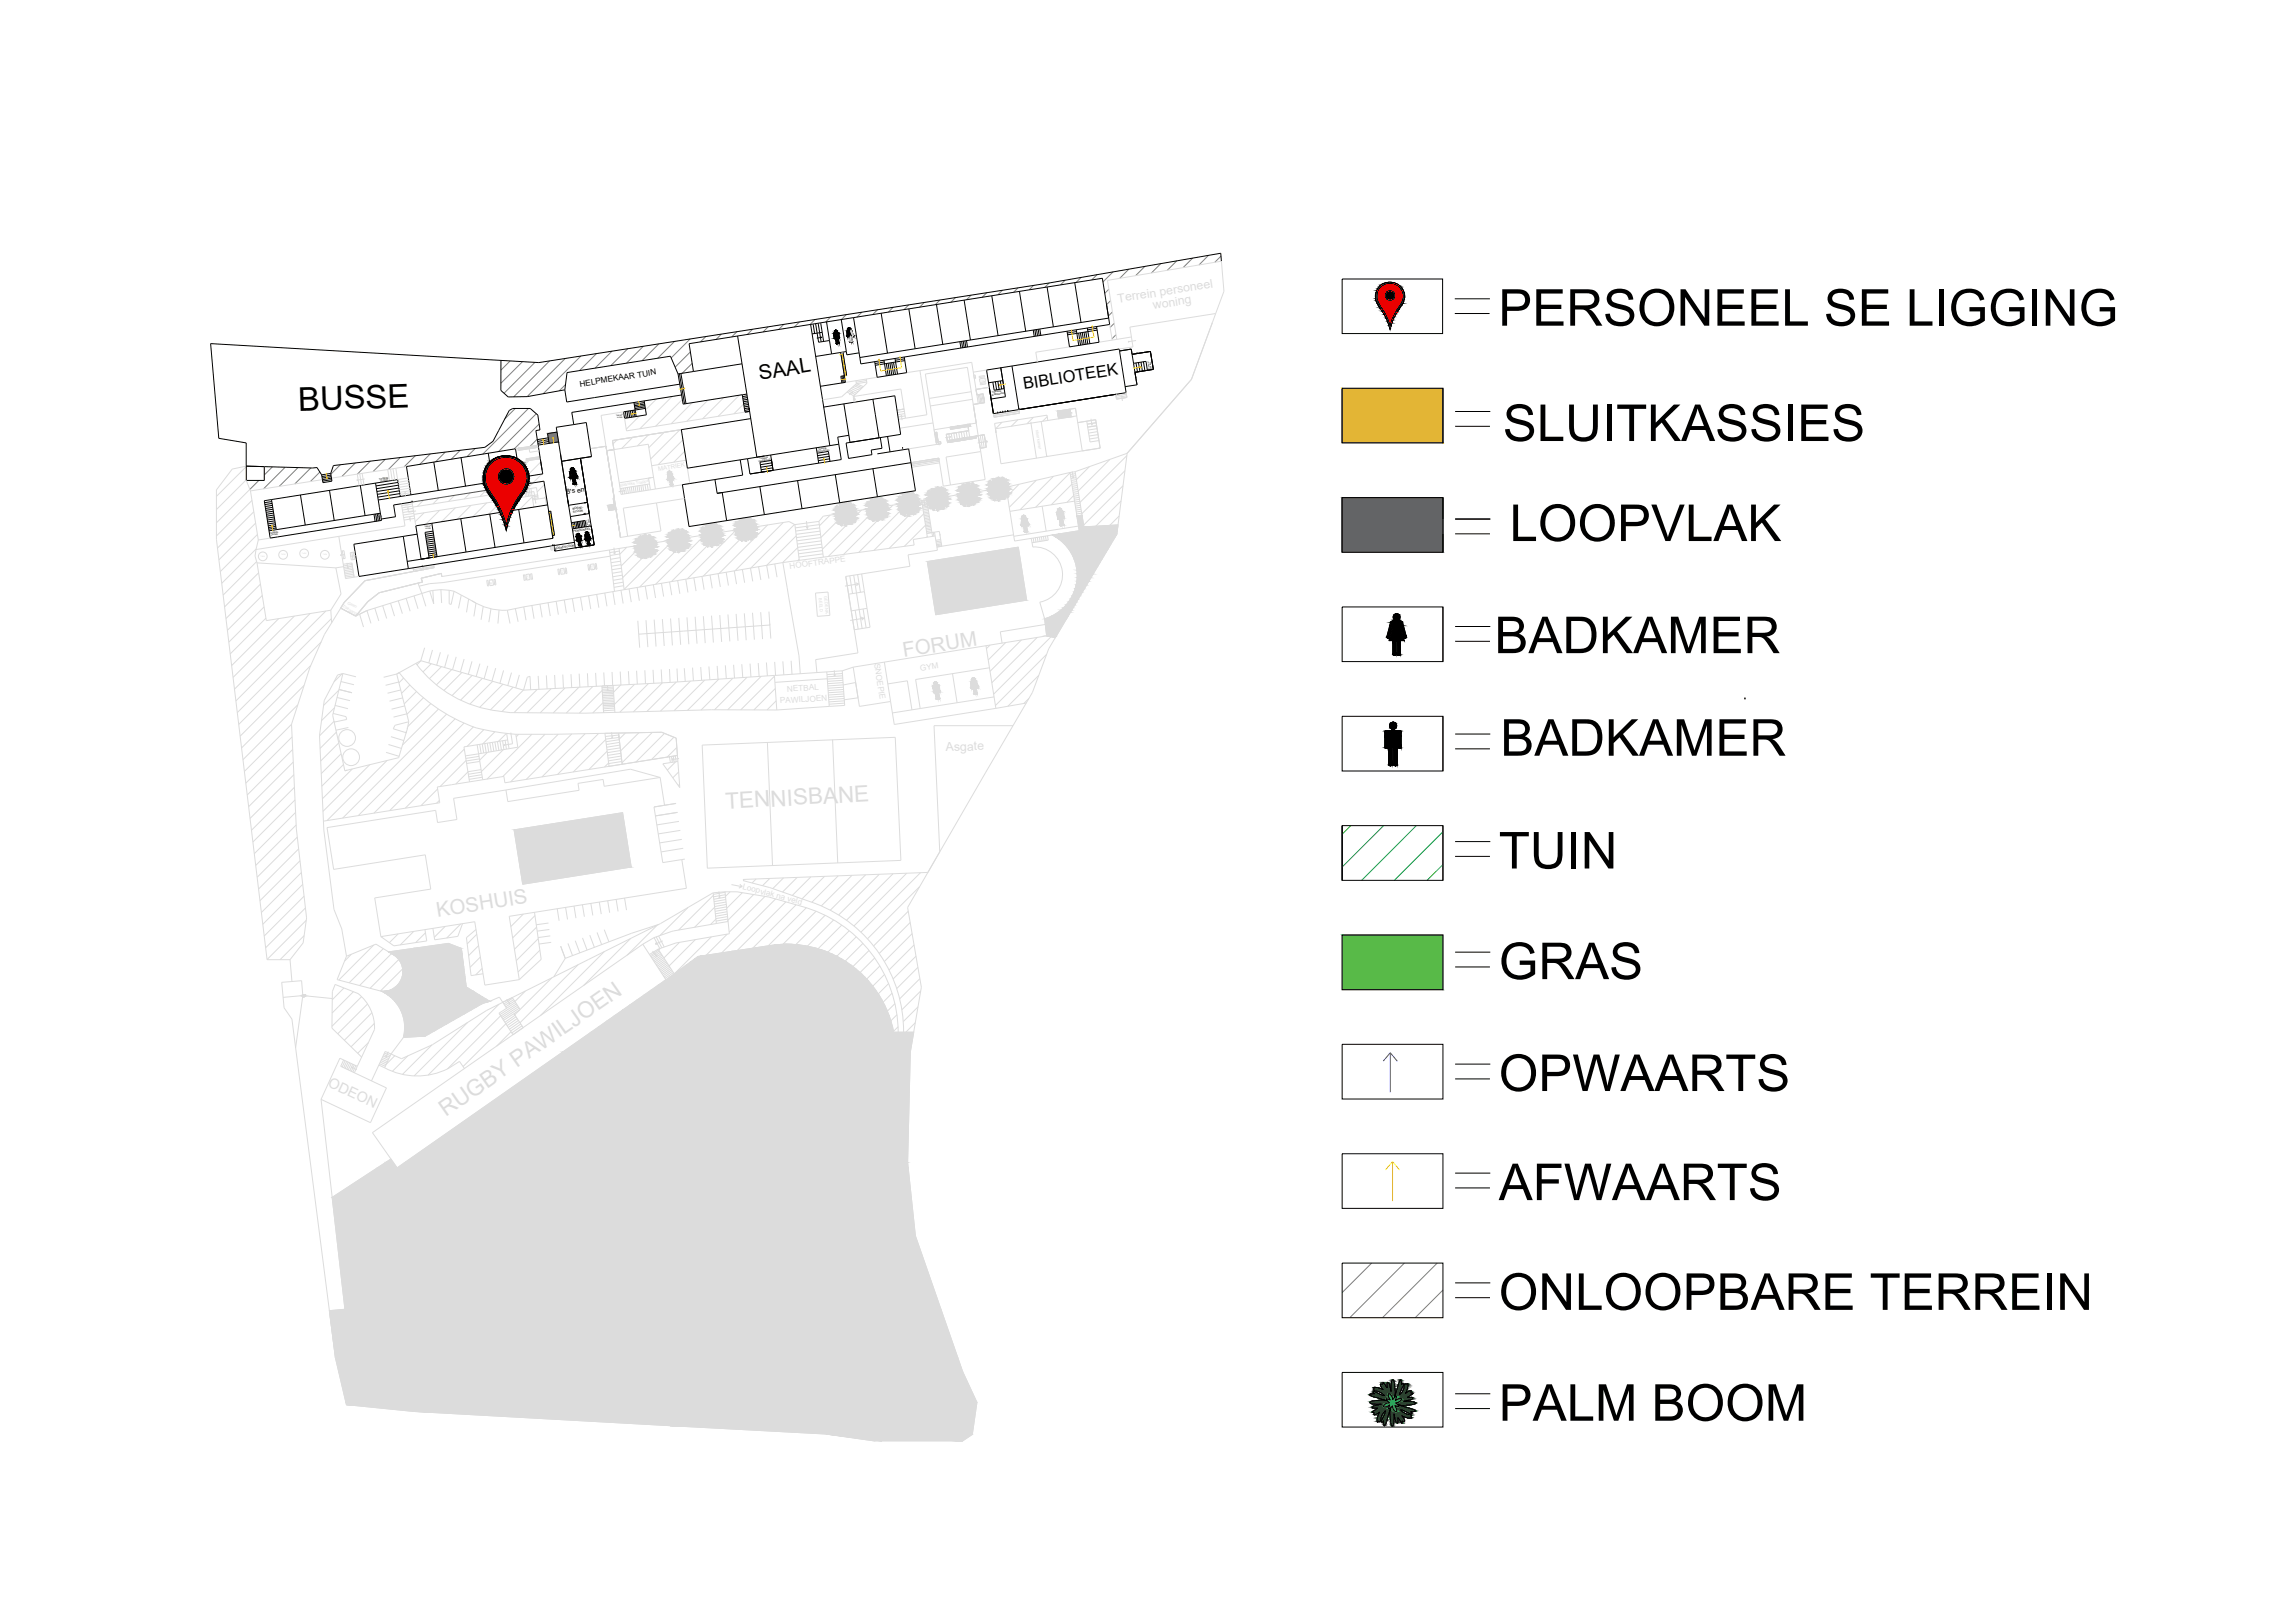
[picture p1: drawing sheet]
<svg xmlns="http://www.w3.org/2000/svg" width="297mm" height="210mm" viewBox="0 0 297 210" stroke-linecap="round" stroke-linejoin="round" font-family="sans-serif">
<defs><g id="words">
<g font-size="6.6">
<text x="193.8" y="42.1">PERSONEEL SE LIGGING</text>
<text x="194.4" y="57.1">SLUITKASSIES</text>
<text x="195.3" y="70">LOOPVLAK</text>
<text x="193.3" y="84.5">BADKAMER</text>
<text x="194.1" y="97.8">BADKAMER</text>
<text x="193.9" y="112.4">TUIN</text>
<text x="193.9" y="126.7">GRAS</text>
<text x="193.9" y="141.2">OPWAARTS</text>
<text x="193.9" y="155.3">AFWAARTS</text>
<text x="193.9" y="169.5">ONLOOPBARE TERREIN</text>
<text x="193.9" y="183.9">PALM BOOM</text>
</g>
<text font-size="4.2" x="38.6" y="53.1" transform="rotate(-2 38.6 53.1)">BUSSE</text>
<text font-size="2.7" x="98.3" y="49.2" transform="rotate(-9 98.3 49.2)">SAAL</text>
<text font-size="2.1" x="132.5" y="50.4" transform="rotate(-9 132.5 50.4)">BIBLIOTEEK</text>
<text font-size="1.6" fill="#dcdcdc" x="144.7" y="39.2" transform="rotate(-9 144.7 39.2)">Terrein personeel</text>
<text font-size="1.1" x="75.1" y="50" transform="rotate(-9 75.1 50)">HELPMEKAAR TUIN</text>
<text font-size=".9" x="73.3" y="64" transform="rotate(-9 73.3 64)">8's en</text>
<text font-size=".8" fill="#dcdcdc" x="85.2" y="60.9" transform="rotate(-9 85.2 60.9)">MATRIEK</text>
<g font-size=".4">
<text x="74.1" y="66" transform="rotate(-9 74.1 66)">BOEKE-</text>
<text x="71.8" y="71.1" transform="rotate(-9 71.8 71.1)">BOEKESTOOR</text>
<text x="74.2" y="66.4" transform="rotate(-9 74.2 66.4)">STOOR</text>
<text x="74.2" y="68.9" transform="rotate(-9 74.2 68.9)">PERSONEEL</text>
</g>
<g font-size=".3">
<text x="148.7" y="46.8" transform="rotate(81 148.7 46.8)">Tweede</text>
<text x="128.2" y="51.2" transform="rotate(-9 128.2 51.2)">VERDIEPING</text>
<text x="128.4" y="50.8" transform="rotate(-9 128.4 50.8)">TWEEDE</text>
<text x="98.1" y="59.8" transform="rotate(-9 98.1 59.8)">VERDIEPING</text>
<text x="98.3" y="59.5" transform="rotate(-9 98.3 59.5)">TWEEDE</text>
<text x="105.7" y="58.5" transform="rotate(-9 105.7 58.5)">VERDIEPING</text>
<text x="105.9" y="58.2" transform="rotate(-9 105.9 58.2)">TWEEDE</text>
<text x="49.1" y="62.1" transform="rotate(-10 49.1 62.1)">TWEEDE</text>
<text x="49.2" y="62.3" transform="rotate(-9 49.2 62.3)">VLOER</text>
<text x="34.9" y="69.1" transform="rotate(-10 34.9 69.1)">TWEEDE</text>
<text x="35.1" y="69.3" transform="rotate(-9 35.1 69.3)">VLOER</text>
</g>
<g font-size=".2">
<text x="148.5" y="46.8" transform="rotate(81 148.5 46.8)">verdieping</text>
<text x="79.7" y="53.9" transform="rotate(-9 79.7 53.9)">TWEEDE</text>
<text x="79.8" y="54.1" transform="rotate(-9 79.8 54.1)">VLOER</text>
<text x="54.9" y="68.2" transform="rotate(-9 54.9 68.2)">TWEEDE</text>
<text x="55" y="68.5" transform="rotate(-8 55 68.5)">VLOER</text>
<text x="75.8" y="67.3" transform="rotate(82 75.8 67.3)">VLOER</text>
<text x="76.1" y="67.1" transform="rotate(81 76.1 67.1)">TWEEDE</text>
</g>
<text font-size=".2" fill="#dcdcdc" x="52.2" y="65.4" transform="rotate(-9 52.2 65.4)">Tweede</text>
</g></defs>
<!-- layer: Mure -->
<g fill="none" stroke="#808080" stroke-width=".13">
<path d="M115.5 39.8l-.6 .6M117.6 39.5l-.7 .6M119.6 39.1l-.6 .7M121.6 38.8l-.6 .6M123.6 38.5l-.6 .6M125.6 38.2l-.6 .6M127.7 37.9l-.6 .6M129.7 37.6l-.6 .5M131.7 37.2l-.6 .6M133.7 36.9l-.6 .6M135.7 36.6l-.5 .6M137.8 36.3l-.6 .6"/>
<path d="M139.9 35.9l-.7 .6M141.9 35.5l-.7 .7M143.5 37.4l-.6 .6M143.7 38.9l-.5 .5M144 35.2l-1.3 1.3M146 34.8l-1.1 1.2M148.1 34.5l-1.2 1.2M150.2 34.1l-1.2 1.2M152.2 33.8l-1.2 1.2M154.3 33.4l-1.2 1.2M156.4 33l-1.3 1.3M158 33.1l-.8 .8"/>
<path d="M46 59.9l-1.8 1.8M47.9 59.7l-1.7 1.7M49.8 59.4l-1.5 1.6M51.8 59.2l-1.6 1.6M53.7 59l-1.4 1.4M55.7 58.7l-1.4 1.4M57.6 58.5l-1.2 1.3M59.5 58.3l-1.1 1.1M61.5 58l-1.1 1.1M66 46.7l-1.2 1.2M66.7 52.9l-1.4 1.3M67.6 46.8l-2.8 2.8"/>
<path d="M68.4 52.9l-5.9 5.9M69.2 46.9l-4 4M69.4 53.5l-4.9 4.9M69.5 56.8l-.9 1M69.7 54.9l-3.2 3.2M71.1 46.7l-4.6 4.7M73.1 46.4l-4.9 4.9M73.2 49.8l-.8 .8M75.1 46.1l-4.8 4.9M77.2 45.8l-2.2 2.2M79.2 45.4l-2.2 2.2M81.2 45.1l-2.2 2.2"/>
<path d="M83.2 44.8l-2.2 2.2M85.2 44.5l-2.1 2.2M87.3 44.2l-2.2 2.2M89.3 43.9l-2.5 2.4M89.3 45.5l-2 2M89.6 47l-1.3 1.3M91.3 43.6l-.7 .6M93.3 43.2l-.7 .7M95.3 42.9l-.6 .7M97.4 42.6l-.7 .7M99.4 42.3l-.7 .7M101.4 42l-.7 .6"/>
<path d="M103.4 41.7l-.6 .6M105.4 41.3l-.6 .7M107.5 41l-.7 .7M109.5 40.7l-.7 .7M111.5 40.4l-.6 .6M113.5 40.1l-.6 .6M143.9 40.4l-.5 .5M144.2 41.8l-.6 .6M144.4 43.3l-.5 .5M33.5 62.2l-1.2 1.1M35.2 60.4l-1 1.1M36.9 60.5l-2.8 2.8"/>
<path d="M38.6 60.5l-2.5 2.4M40.2 60.6l-2.1 2M41.4 61.1l-1.2 1.2M44 60.1l-1.2 1.3M177.5 163.5l-3.9 3.8M181.7 163.5l-7.1 7M185.9 163.5l-7 7M186.7 166.9l-3.6 3.6"/>
</g>
<!-- layer: 0 -->
<g fill="none" stroke="#000" stroke-width=".13">
<path d="M143.2 39.4l.4 2.6-32.2 5.1-.2-.8M157.9 32.8l-22.2 3.8-66 10.3-42.5-2.4 1.1 12.2 3.6 .6v3l8.5 .3 .6-.1 .6 1M64.8 46.6v3.9l.9 .9 2.5-.1 4.9-.9 .2 1.6 14.6-2.3M69.6 57.6l-.3-1.9 .6-.1-.3-1.9-1-.8h-2.3l-.4 .2-2.1 4-1.1 .8-19.6 2.3-.3 1.1M69.9 59.4l.2 1.5M70 59.8l.2 1.5-2.9 .5M76.5 59.1l-1.4 .2M80.9 53.3l.1 .8M81.1 53.2l.1 .9M81.3 53.2l.2 .8M81.6 53.2l.1 .8M81.8 53.1l.1 .9"/>
<path d="M82 53.1l.1 .8M83.3 51.9l.3 1.8-2.8 .4-.1-.8 1.5-.2-.2-1M88.1 48.3l-.4 .1M88.2 51.1l-14.2 2.3 .2 1.5M95.8 59.5l.3 2-3.6 .6M96 51.1l.4 2.2 .6-.1M96.6 51l-8.2 1.3M96.7 51.2l-.6 .1M96.7 51.5h-.6M96.7 51.7l-.6 .1M96.8 51.9l-.6 .1M96.8 52.1l-.6 .1"/>
<path d="M96.8 52.3l-.6 .1M96.9 52.6l-.6 .1M96.9 52.8l-.6 .1M96.9 53l-.6 .1M99.7 58.9l.3 2M105.6 57.9l.3 2M107.3 44.1l-1.4 .2M107.6 45.8l-2.1 .3M107.8 43.2l.1-.1 .6-.1 .1 .7M107.9 43.2v.6M108 43.3v.5h-.1M108 43.3h.1"/>
<path d="M108 43.3l.2 1.1M108.2 43.7h.1M108.2 43.7l.1 .7M108.3 43.7h.1M108.3 43.7l.1 .7M108.4 43.3h.1M108.4 43.3l.1 1.1M108.4 43.3l.1 .4h.1M108.5 57.5l.3 2-11.8 1.8-.3-1.9M109.7 42.8l-.1 .1v.6l.1-.5M109.7 43h.1M109.8 43l-.1 .7 .1-.1"/>
<path d="M110 57.3h-.5l.3 2 3-.5M110.1 42.7l-.4 .1M113.9 56.6l.2 1.4M114.8 56.5l.3 2M116.8 58h.1M117.3 48.2l-3.8 .6M117.6 58.1l.3 1.8M127.7 48.3h.1M127.8 48.7h.1M128.4 49.5l.2 1M128.8 49.4l.1 1M129.1 53.4h.1"/>
<path d="M129.1 49.4l.2 1M129.4 53.4h.1M129.4 49.3l.2 1M129.5 47.6l.6 3.7-1.9 .3M129.7 53.3h.1M130 53.3h.1M130.4 53.2h.1M131.8 53h.1M142.2 44.3l-3.8 .6M145.3 48.7h.1M147.1 49.8l-1.5 .2M149.2 47.8l-2.4 .4 .2 .8"/>
<path d="M180.8 40l-.7 1.3-.3 .9-.5-1.6-.6-.9a1.75 1.75 0 0 1 .8-3 1.7 1.7 0 0 1 1.8 .8 1.7 1.7 0 0 1-.2 2l-.4 .6M180.9 40.2l-.6 .9-.5 1.5-.5-1.4-.8-1.3a1.94 1.94 0 0 1 .8-3.3 1.88 1.88 0 0 1 2.1 .8 1.88 1.88 0 0 1-.1 2.2l-.5 .7M35.2 64.9l-1 .2M35.2 65.1l-.9 .2M35.2 65.4l-.9 .1M35.3 65.7l-1 .1M35.3 65.9l-.9 .1M35.4 66.2l-1 .1M35.4 66.4l-.9 .2M35.4 66.7l-.9 .1M35.5 66.9l-1 .2M35.5 67.1l-.9 .2"/>
<path d="M35.6 67.4l-1 .1M35.6 67.7l-.9 .1M35.6 67.9l-.9 .1M41.6 61.5l.1 .6M42.8 61.3l-1.2 .2M42.8 61.3l.1 1-1.1 .2-.1-.4M42.8 61.5l-1.1 .2M42.8 61.7l-1.1 .2M42.9 61.9l-1.2 .2M42.9 62.1l-1.2 .2M46.6 62.8l4.8-.7 .4 2.1M48.4 66.5l.1 1"/>
<path d="M48.6 62.5l.8 4.8-14.4 2.3-.8-4.8 .9-.1M48.6 66.5l.1 1M48.8 66.5l.1 .9M49 66.4l.1 1M49.2 66.4l-2 .3M51.5 62.4l-2.9 .5M51.6 62.8l-2.9 .4M51.6 63.2l-2.8 .4M51.7 63.5l-2.9 .5M51.7 63.9l-2.8 .4M51.9 65.2l-1 .1 .3 1.6-1.9 .3M53.2 64l-4.3 .7"/>
<path d="M53.3 65h.1M53.5 64.9l-.2 .1M55.9 67.7l-2.1 .3 .2 1.1M56.5 72l-2 .4M66.9 64.5l-.9 1.6-.5 1.9a11.4 11.4 0 0 0-2.1-4.5 2.69 2.69 0 0 1 .3-3.6 2.69 2.69 0 0 1 3.6 0 2.69 2.69 0 0 1 .2 3.7l-.6 1M67.1 64.8a9.9 9.9 0 0 0-1.6 3.8 13.1 13.1 0 0 0-2.4-4.8 2.97 2.97 0 0 1 .4-4.1 2.97 2.97 0 0 1 4 .1 2.97 2.97 0 0 1 .3 4l-.8 1.2M68.4 62.6l2-.3 .5 3M71.5 70.6h.1M71.7 70.6h.1M71.7 70.6l-18.9 3M73.5 64.9h.1M73.5 65.1h.1"/>
<path d="M73.5 65.2h.1M73.8 66.9l.2 1.5M73.9 67.6l1.8-.2 .1 .8M74.1 67.6l.1 .8M74.3 67.6l.1 .8M74.5 67.5l.1 .8M74.7 67.5l.1 .8M74.9 67.5l.1 .8M75.1 67.5l.1 .8M75.3 67.4l.1 .8M75.5 67.4l.1 .8M75.6 66.6h.1"/>
<path d="M75.7 66.5h.1M75.8 66.5h.1M76.2 66.5l.3 1.6M179.4 82.4l.1 .2 .2-.2M179.5 94.5l-.3 .2v.1v1.9l.1 .1 .2-.1v-1.5M179.5 94.5h1.5l.2 .2 .1 2-.2 .1-.2-.1v-1.5M179.6 95.2h.1M179.6 95.2v3.7M179.7 82.5l.4-1.5h.1l-.5 1.9h.5v1.7v.1l.2 .1 .2-.2v-1.7M180.3 96.6h-.2v2.3M180.3 96.6v2.3M180.7 82.9h-.1"/>
<path d="M180.7 82.9h.1M180.8 95.2v3.7M180.8 95.2h.1M181.2 80.9l.4 2h-.4v1.7l-.2 .2-.3-.2v-1.7M181.2 81h.1M181.2 80.9l.4 1.6 .1 .1 .2-.1v-.1l-.5-1.8-.2-.2h-1.2l-.6 2M181.6 179.1v.1l-.3 .5a.76 .76 0 0 0-.2 .8l.1-.1a2.35 2.35 0 0 0 .6-1.3h.2l.1-.1v.2v.6l-.3 .5 .7-.3h.1l-.1 .3h.3l-.7 .6h.7l-.2 .2-1 .2a2.65 2.65 0 0 1 1.6 .3 4.5 4.5 0 0 1-2.3 .2l1.7 .5 .5 .3-.6 .1 .2 .2-.1 .1M181.6 179.1l-.1-.1-.2 .2v-.6h-.2l-.7 2.2a3.9 3.9 0 0 0-.2-2.3 2.68 2.68 0 0 0-.2 1.6l-.3-1-.2-.2v.1v.6l-.6-.7v.2l-.3 .1 .3 .6-.8-.2h-.4v.3l.2 .1a1.75 1.75 0 0 1 1.2 .6l-1.3-.5h-.1M177.7 180.1l-.1 .1 .2 .2-.6 .1a2.67 2.67 0 0 0 1.4 .5l.8 .3a4.1 4.1 0 0 0-2.1 .1l-.1 .1a2.18 2.18 0 0 0 1.4 .2h.1l-1 .2-.2 .2 .2 .1h.5l-.7 .5 .3 .1v.3l.7-.4-.3 .8a.34 .34 0 0 0 0 .5l.1-.1 .2 .1 .1-.2a1.68 1.68 0 0 1 .6-1.2l-.5 1.3v.1M179.6 180.4h.2a.84 .84 0 0 1 .4 .7l.4-.4-.1 .5h.1a.57 .57 0 0 1 .7-.1 .8 .8 0 0 1-.8 .4 .47 .47 0 0 1 .4 .6l-.4-.2v.1a.57 .57 0 0 1 .1 .7 .84 .84 0 0 1-.4-.8 .47 .47 0 0 1-.6 .4l.2-.5-.1 .1a.55 .55 0 0 1-.7 .1v-.1a.84 .84 0 0 1 .8-.4l-.5-.5 .5 .2-.2-.5zM182.6 183h-.1l-1.3-.6a1.08 1.08 0 0 0 1 .6l.4 .1-.1 .2 .1 .2h-.4l-.8-.3 .3 .6v.1h-.3v.3l-.6-.7v.6v.1l-.1-.1-.4-1.1v.2a2.23 2.23 0 0 1-.1 1.4h-.1a.52 .52 0 0 1-.2-.6l-.1-1.1 .1-.6-.5 1.7-.3 .5-.1-.1v-.5l-.2 .1h-.1"/>
<circle cx="179.8" cy="38.2" r=".64"/>
<circle cx="108.1" cy="42.9" r=".14"/>
<circle cx="109.8" cy="42.6" r=".15"/>
<circle cx="65.5" cy="61.7" r="1.01"/>
<circle cx="180.7" cy="79.9" r=".43"/>
<circle cx="180.2" cy="93.9" r=".45"/>
</g>
<!-- layer: Mure -->
<g fill="none" stroke="#dcdcdc" stroke-width=".13">
<path d="M68.4 59.6l-.4 .5M69.7 57.9l-1.2 .2v.4l1.2-.2M70 59.8l-1.8 1.7M78.4 57.7l1.1 6.8h-.2l.2 .8-.8 .1 .1 .7 .9-.2M78.4 57.7l-2 .4M78.4 57.7l.1 .6M78.5 58.3l1.2 7.6M82.7 53.8l-1.7 1.7M84.9 51.6l-1.4 1.4M87 51.3l-4.2 4.2M88.1 55.6l-8.9 1.4 .2 1.2-.9 .1M88.3 51.7l-3.5 3.5"/>
<path d="M89.6 52.1l-2.8 2.7M91.6 51.8l-2.7 2.7M93.6 51.5l-2.7 2.7M95.6 51.2l-2.7 2.7M96.2 52.3l-1.3 1.3M109.1 45.7h-.3M109.6 50.7l.9 .5M109.8 50.6l.8 .5M109.9 50.4l.9 .5M110.1 50.3l.9 .4M110.3 50.1l.9 .4M110.5 49.9l.9 .4"/>
<path d="M110.6 51.1l-.2 .2 6.2-1 .4 2.6-1 .2M110.6 49.8l.9 .4M110.7 49.3l.1 .4M110.8 49.7l-1.9 1.6-2.5 .4M110.8 49.7l.9 .3M112.1 49.1l.1 .5-1.6 1.5M112.1 49.2l-1.3 .3M112.1 49.4l-1.3 .3M113.5 48.8l-4.1 .7M117 53.2l-.9 .2M117.1 53.5l-1 .2M117.1 53.8l-.9 .2"/>
<path d="M117.8 59.9l3.7-.6v.2l-3.6 .6M119 48l.9 5.7-3.7 .6M119 48l6.7-1.1 .7 4.2M119 48l-1.7 .2M120.9 56l.3-.1 .2 1.3h.3v.2l-.5 .1M122.8 56.2l.1 .8M122.9 55.3l.1 .2 2.2-.3 .1 .5M123.1 56.1l.1 .8M123.4 56l.1 .9M123.7 56l.1 .8M124 55.9l.2 .9M124.4 55.9l.1 .8"/>
<path d="M124.7 55.8l.1 .9M125 55.8l.1 .8M125.3 55.7l-2.9 .5 .2 1.1 3.7-.6-.1-.3h.4M125.3 55.7l.2 .9M126.4 51.1l.8-.1 .2 1.1-1.5 .2 .4 2.5M126.6 56.4l.7-.1 .3 1.6-.8 .1zM127.6 47.9l-1.7 .3M128 50.1l-1.7 .3 .1 .7M128.8 55.5l.1 .5M129.6 54.6l-.8 .9M131.7 54.3l-.9 .9M131.8 53l.1 .5-3.3 .5-.1-.5"/>
<path d="M133.7 54l-.8 .8M135.5 53.9l-.6 .6M135.6 54.4l-.1-.7-6.8 1.1 .1 .7M138.4 44.9l-4.4 .7 .2 1.2M139.3 53.8l-.2-1-2.3 .4 .2 1M139.4 54.7l2.3-.4 .6 3.7-2.3 .4M143.6 59.5l-4.1 4M144.5 43.9l-2.3 .4M145.7 50.8l.1 .6-1.4 .2v-.6M145.8 59l-6.1 6M146.4 43.6l.2 1.3-1.8 .3M147.4 45.7h.1"/>
<path d="M147.7 45.7h.1M148.1 45.6h.1M156.9 41.7l-2.8 7.4-8.3 9.6-6.7 2.3M31.9 62.1l-3.9 3.8M31.9 60.4l-3.9 3.8M31.9 62.2l.5 1.3 1 6.4M32.3 63.3l-4.3 4.4M32.6 64.8l-4.6 4.6M32.8 66.2l-4.7 4.7M33.1 67.7l-4.8 4.7M33.1 71.1l-.1 .9M33.1 71l-4.4 4.5"/>
<path d="M33.2 72.7l-4.3 4.3M33.3 69.2l-4.8 4.8M33.4 69.9l-.3 1.2M33.5 74.1l-4.4 4.4M33.7 75.6l-4.5 4.4M33.9 77.1l-4.5 4.5M34.2 78.5l-4.6 4.6M34.4 80l-4.6 4.6M35 69.6l-1.6 .3M38.1 79.7l-7.9 8M40.1 79.4l-9.8 9.8M42.1 79.1l-11.6 11.6"/>
<path d="M42.8 79l.1 1.6M43.8 69.4l-10.7 1.7M46.2 61.4l.3 1.5M46.5 61.3l.3 1.5M46.8 61.3l.3 1.5M47.5 79l.5 1.7M47.5 79l-1.5 .7M47.5 79l-1 .5 .5 1.6M48.5 78.7l.5 1.7M49.5 78.4l.5 1.6M50.5 78.1l.5 1.6M51.5 77.7l.6 1.7"/>
<path d="M51.9 65.2l.5 2.9M52.5 77.4l.6 1.7M53.3 65l.5 3M53.5 74l2.7-.6-9 1.7-2.7 2.9-.4 .7 1.9 1M53.6 77.1l.5 1.7M54.1 75.5l1 3M54.8 64.7l-.8 .8M54.9 66.4l-1.2 1.1M55.6 76.5l-8.1 2.5M56 76.4l.1 1.7-.5-1.6M56 76.4l-.4 .1M56.2 73.3l-2.7 .4"/>
<path d="M56.8 64.4l-.8 .8M56.9 66l-1.8 1.8M57 76.3l-1 .1M57 76.3l.1 1.7M57 76.3l1.1 .1M57.2 74.6l-.1-.4-2.6 .6 .2 .5-5.6 1.4-1.5 1.2-1.6 1.8M58.1 76.4v1.7l.3 .1 .3-1.7M58.1 76.4l.6 .1M58.7 76.5l1 .5M58.8 64.1l-.8 .8M58.9 65.7l-1.8 1.8M59.7 77l1.8 1"/>
<path d="M59.7 77l-.4 1.7M60.6 77.5l-.2 1.7M60.9 63.8l-.8 .8M60.9 65.4l-1.8 1.8M61.6 78l-.3 1.8M62.5 78.5l-.3 1.7M62.9 63.5l-.8 .8M63 65.1l-1.8 1.8M63.5 78.8l-.3 1.7M64.1 75h-.2M64.6 79l-.2 1.7M64.9 63.1l-.8 .8"/>
<path d="M65 64.8l-1.8 1.8M66.7 78.8l.3 1.7M66.9 62.8l-.8 .8M67 64.4l-1.8 1.8M67.8 78.5l33.5-5.7 2.1 12.1 .1 2.3M67.8 78.5l.2 1.7M67.8 78.5l-2.2 .5 .4 1.7M68.8 74.2l-.2 .1M68.8 78.4l.3 1.7M68.9 64.3l-1.7 1.6M69.9 78.2l.2 1.7M70.2 61.3l-2 2"/>
<path d="M70.4 62.7l-.9 1M70.7 64.2l-.3 .3M70.9 78l.3 1.7M72 77.8l.2 1.7M73 77.6l.3 1.8M73.2 73.5h-.1M74 77.5l.3 1.7M75.1 77.3l.3 1.7M76.1 77.1l.3 1.7M77.1 72.9h-.1M77.2 76.9l.3 1.7M78.2 76.7l.3 1.8"/>
<path d="M78.9 72l-21.6 3.4-1.7 .1-1.4 .4M79.3 76.6l.3 1.7M79.7 65.9l.6 3.7M80.1 62.5l.2 1.5M80.1 71.3l-1.2 .2M80.2 71.7l-1.3 .2M80.3 76.4l.3 1.7M81.4 76.2l.3 1.7M82.4 76l.3 1.7M83.5 75.8l.3 1.8M84.5 75.7l.3 1.7M85.5 68.7l-4.3 .7"/>
<path d="M85.6 75.5l.3 1.7M86.6 75.3l.3 1.7M87.7 75.1l.3 1.7M87.8 80l.3 3.4M88.7 74.9l.3 1.8M88.9 79.9l.2 3.5M89.8 74.8l.3 1.7M89.9 79.8l.3 3.5M90.8 74.6l.3 1.7M91 79.7l.2 3.5M91.9 74.4l.2 1.7M92.1 79.7l.2 3.4"/>
<path d="M92.9 74.2l.3 1.8M93.1 79.6l.3 3.5M93.9 74l.3 1.8M94.2 79.5l.2 3.5M95 73.9l.3 1.7M95.2 79.4l.3 3.5M96 73.7l.3 1.7M96.3 79.4l.2 3.5M97.1 73.5l.3 1.7M97.4 79.3l.2 3.5M98.1 73.3l.3 1.8M98.4 79.2l.3 3.5"/>
<path d="M99.2 73.2l.3 1.7M99.5 79.1l.1 1.8M100.2 73l.3 1.7M102.1 67.5l.7 .4M106.5 66.8l-.6 .7M107.4 66.7l-1.4 1.3M109.4 74.6l1.1 6.9 2.1-.3-.4-2.5M109.4 66.3l-3.2 3.3M109.9 74.5l.4 2.3M110.4 74.4l1.1 6.9M110.6 79l.4 2.4M111 74.4l.3 2.3"/>
<path d="M111.5 66l-5.1 5.1M111.5 74.3l.7 4.4M111.7 78.8l.4 2.5M111.8 76.6l-2 .3M112.2 78.7l-2.1 .4M113.5 65.7l-6.3 6.3M115.5 65.4l-6.4 6.4M117.5 65.1l-6.4 6.4M119.3 65l-6.2 6.2M119.5 66.5l-4.5 4.5M119.7 68l-2.7 2.7M119.9 64.7l10.3-1.6 8.2-2 .6 3.6"/>
<path d="M120 69.4l-.1 .1M120 69.5l-1.9 .3 .2 .7-9.5 1.3M120.6 68.9h.1l.1 .5M121.8 70.4v.1l-.6 .1M131.9 62.7l-1.6 1.5M134.1 62.2l-3.5 3.4M136.3 61.6l-4.3 4.4M138.4 61.2l-4.4 4.4M138.7 62.7l-2.7 2.6M138.9 64.1l-.9 .9M140 66.7l.2 1.5 4.4-.3M140.9 60.4l-1.6 1.7"/>
<path d="M144.8 66.8l-1.2 1.2M145 64.8l-3.2 3.3M145.3 62.9l-5.1 5.1M145.5 60.9l-5.5 5.6M36.1 80.1l-6.1 6M37.7 93.7l-6.1 6.1M37.8 95.4l-6 6M37.9 97l-5.9 5.9M37.9 98.6l-5.7 5.8M38.5 91.2l-7.1 7.1M39.3 88.7l-8.1 8.1M40.2 86.1l-9.1 9.2"/>
<path d="M41.5 83.1l-10.6 10.6M42.9 80.1l-12.2 12.1M43.1 92.3l1.7 .4v.4l-1.6 .3h.1M43.2 93.4l-1.9 1.8M43.3 91.6l-1.7 1.7M43.3 91.3l1.7 .4M43.5 94.7l-2.1 2.2M43.6 90.3l1.7 .4M43.8 96.1l-2.3 2.4M43.8 89.3l-1.9 2M43.9 89.2l1.6 .4M44.1 88.2l1.7 .4"/>
<path d="M44.1 97.5l-2.5 2.6M44.3 87.2l-1.1 1M44.4 98.9l-2.8 2.8M44.9 99.7h-.3M45.1 94.1l-1.6 .4M45.6 99.5l-3.9 3.9M46.1 87.6l-1.7-.4-1.4 5.4M47.8 99l-6 6M49.6 87.6l1.7-.4 .3 1.1M49.9 97.4l1.7 .5M50.1 98.4l-7.8 7.8M50.3 96.3l1.6 .6"/>
<path d="M50.6 95.3l1.6 .5M51.6 88.3l.2 1M51.6 88.3l-1.7 .4M51.8 89.3l.3 1M51.8 89.3l-1.7 .4M52.1 90.3l.5 2.1M52.1 90.3l-1.7 .4M52.2 87.7l-.6 .7M52.4 91.4l-1.7 .4M52.6 94.8h.1M52.6 92.4l.3 1M52.6 92.4l-1.7 .4"/>
<path d="M52.7 94.3h.1M52.9 93.4l-1.7 .4-.3 .5 1.7 .5M52.9 93.4l-.2 .9M53 88.6l-1 1.1M53.9 89.5l-1.6 1.6M54.5 85.5l-.6 .5M54.8 90.3l-2.2 2.1M54.9 83.8l-.5 1.7M55.7 91.1l-2.9 2.9M55.8 85.9l-1.1 1.1M56 84.1l-.5 1.7M56.7 91.8l-4.6 4.6"/>
<path d="M57 84.4l-.5 1.7M57.1 86.3l-1.6 1.5M57.8 92.4l-13.5 13.5M58 84.7l-.5 1.7M58.4 86.7l-1.9 1.9M58.9 93l-12.5 12.5M59 85l-.5 1.7M59.8 87l-2.4 2.4M60 93.6l-11.6 11.6M60 85.3l-.4 1.7M60.1 96.9l-7.7 7.7M60.3 98.4l-3.4 3.4"/>
<path d="M60.5 99.9l-1.5 1.6M61.1 85.6l-.5 1.7M61.1 87.4l-2.6 2.6M61.3 94.1l-10.9 10.8M62.1 85.9l-.5 1.7M62.4 87.8l-2.8 2.8M62.6 94.4l-2.2 2.2M63.1 97.4l-1.1 1M63.1 86.2l-.5 1.6M63.7 88.2l-2.9 2.9M64 94.7l-1.6 1.6M64.1 86.5l-.5 1.6"/>
<path d="M65.1 88.5l-3 3M65.1 97l-2.8 2.9M65.1 86.8l-.4 1.6M65.5 94.9l-1 1M66.2 87l-.5 1.7M66.4 88.9l-3 3M67.1 95l-.3 .4M67.2 87.3l-.5 1.7M67.7 89.3l-2.8 2.8M68.8 95l-5.8 5.8M69.5 89.2l-3 3M69.6 87.5l.1 1.7"/>
<path d="M70.5 95l-5.5 5.5M70.7 87.4l.1 1.8M71.3 89.1l-3.1 3.1M71.8 87.4v1.7M72.2 95l-6.1 6.2M72.8 87.3l.1 1.7M73.1 89l-3.2 3.3M73.9 87.2l.1 1.8M74 95l-5.9 5.9M74.9 88.9l-3.3 3.4M74.9 87.2l.1 1.7M75.7 95l-5.6 5.5"/>
<path d="M76 87.1l.1 1.8M76.7 88.8l-3.4 3.5M77.1 87.1v1.7M77.4 94.9l-5.3 5.3M77.9 89.3l-2.9 3M78 90.9l-1.3 1.4M78.1 87l.1 1.8M78.3 94.9l7.3-.1 1.9 .7 .1 2.3-7.1 1.1M78.4 95.7l-4.2 4.2M78.5 97.2l-2.3 2.4M78.7 98.7l-.5 .6M79.2 87l.1 1.7"/>
<path d="M79.3 88.7l-1.4 .1M79.3 88.9l-1.4 .1M79.3 89.1l-1.4 .1M79.4 89.3l-1.5 .1M79.4 89.8h-1.5M79.4 90h-1.4M79.4 90.2l-1.4 .1M79.4 90.4l-1.4 .1M79.4 90.6l-1.4 .1M79.4 90.8l-1.4 .1M79.4 91l-1.4 .1M79.5 91.2l-1.5 .1"/>
<path d="M79.5 91.4l-1.5 .1M79.5 91.6l-1.4 .1v.5M79.5 91.9l-1.4 .1M80 95.1l-1.7 .2M80 95.2l.1 .2M80.1 95.4l-.1-.5 .5 4M80.1 95.4l-1.7 .2M80.1 95.7l-1.7 .3M80.2 96.1l-1.8 .2M80.2 96.4l-1.7 .3M80.2 86.9l.1 1.8M80.2 96.8l-1.7 .2"/>
<path d="M80.3 97.1l-1.7 .3M80.3 88.7l-.9 .9h-1.5M80.3 97.5l-1.7 .3M80.4 97.8l-1.7 .3M80.4 98.2l-1.7 .3M80.4 98.5l-1.7 .3M80.5 98.9l-1.7 .3M80.9 94.9l-.8 .8M81.3 86.9l.1 1.7M81.6 99.5l3.8 1.1M82.1 88.6l-2.6 2.6M82.4 86.8l.1 1.7"/>
<path d="M82.5 80.3l.1 1.8M82.6 82.1l.2 1.7M82.7 94.8l-2.4 2.4M83.4 86.7l.1 1.8M83.6 80.3l.2 3.4M83.9 88.5l-3.7 3.7M84.4 94.8l-3.9 3.9M84.5 86.7l.1 1.7M84.6 80.2l.3 3.5M85.5 86.6l.1 1.8M85.7 88.4l-3.8 3.7M85.7 80.1l.2 3.5"/>
<path d="M86 94.9l-3.7 3.7M86.6 86.6l.1 1.7-19 1 .5-1.7 .4-.1 .1 1.8M86.7 80l.3 3.5M87.2 95.4l-2.9 2.9M87.4 98.6l-1.1 1.1M87.5 88.3l-3.8 3.8M87.6 96.7l-1.3 1.3M87.6 86.5l.1 1.8M87.7 98.5l.2 3.4-2.1-3.1 .9-.1M87.8 99.9l-.8 .8M88.5 86.5l.2 1.7M89.3 88.1l-3.9 3.9"/>
<path d="M89.6 86.4l.1 1.7M90.7 86.3l.1 1.7M91.2 88l-4 4M91.7 86.3l.1 1.7M92.8 86.2l.1 1.7M93 87.9l-4.1 4M93.8 86.1l.2 1.7M94.8 87.8l-4.1 4.1M94.9 86l.1 1.8M96 86l.1 1.7M96.6 87.6l-4.2 4.3M97 85.9l.2 1.7"/>
<path d="M98.1 85.8l.1 1.7M98.5 87.5l-4.4 4.4M99.2 85.7l.1 1.8M99.6 80.9h.1M99.6 80.9l-17 1.2M99.6 80.9l.1 1.7M100.2 87.5l-4.4 4.4M100.2 85.7l.1 1.7M100.3 89.1l-2.8 2.8M100.4 90.7l-1.2 1.2M101.3 85.6l.1 1.7M102.3 85.5l.2 1.8"/>
<path d="M107.1 87.8l-6.8 .5M109 86.8l-8.8 .6M123.2 87.2l.6 3.7M128 86.4l-9.5 1.5M128.1 83.5l-.5 .4M128.6 90.2l-9.6 1.5M130.1 83.1l-2.3 2.3M132.2 82.8l-4.1 4.1M132.8 91l-4 .7M133.1 90.4l-.6 .6M134.2 82.5l-5.9 5.9M134.4 87.4l-4 4"/>
<path d="M135.1 80.1l.3 2.2M135.2 80.8l-5.8 1 .2 1.4M135.4 84.7l-6.6 6.6M135.4 82.3l-7.8 1.3M135.4 82.3l1.1 .2M136 82.4l-7.4 7.4M38 100.3l-5.7 5.6M38.1 101.9l-5.6 5.5M38.2 103.5l-5.5 5.5M38.2 105.1l-5.3 5.4M38.3 106.8l-5.2 5.2M38.5 108.3l-5.2 5.2"/>
<path d="M38.6 109.9l-5.1 5.1M38.8 111.4l-5.2 5.2M39 112.9l-5.2 5.2M39.2 114.4l-5.2 5.2M39.3 116l-5.1 5.1M39.5 117.5l-5.1 5.1M39.6 119.1l-5 5.1M56.6 102.1l-2.1 2.2M56.9 103.6l-.4 .3M57.6 119.9l-1.4 1.4M58.4 101.6l-1.8 .2 .3 2.1-15.1 2.4M59.6 119.6l-1.8 1.8"/>
<path d="M59.8 119.5l-.6 1.7-3 .4-.2-1.5M67.7 118.3l-1.6 1.6M69.1 118.1l.9 6-2.8 2.7M69.2 118.5l-2.9 2.9M69.4 120l-2.8 2.8M71 119.5l-1.6 .2M72.1 117.6l.2 1.6M73.2 117.4l.2 1.6M74.3 117.2l.2 1.6M75.3 117.1l.3 1.5M76.4 116.9l.3 1.6M77.5 116.7l.3 1.6"/>
<path d="M78.6 116.6l.3 1.5M79.7 116.4l.3 1.5M80.8 116.2l.3 1.6M85 119.7l-3.9 3.9M85.2 119.6l-3.5 1.2-8.6 3.2M87.6 105.1l-2.8 .5M87.8 106.3l-2.8 .5M87.9 101.5l-.1 .1M88 107.5l-2.8 .4M88.2 108.6l-2.8 .5M88.4 109.8l-2.9 .4M89 117.4l-3.6 3.7"/>
<path d="M92.3 115.9l-4.5 4.5M92.5 117.4l-2.6 2.6M92.6 119l-.7 .6M94.5 115.4l-.6 .6M96 115.5l-2 2M97.5 115.8l-3.3 3.3M97.8 113.7l-.5 .6M99 116l-4.7 4.6M99.6 113.7l-.9 .9M100.3 116.3l-6.9 7M101.4 113.6l-1.4 1.4M101.7 116.7l-6.3 6.3"/>
<path d="M103 117.1l-5.6 5.6M103.1 113.5l-1.9 1.9M104.3 117.5l-4.9 4.9M104.9 113.5l-2.4 2.4M105.6 117.9l-4.3 4.3M106.7 113.4l-2.9 2.9M106.8 118.4l-3.8 3.8M107.9 119l-3.4 3.4M108.4 113.3l-3.4 3.5M108.9 119.7l-3.1 3.1M110.2 113.3l-3.9 3.9M112 113.2l-4.6 4.6"/>
<path d="M113.8 113.1l-5.3 5.3M115.5 113.1l-6 6M117.3 113l-6.8 6.8M117.5 117.9l-4.5 4.5M117.8 119.4l-4 4M119 114.7l-6.8 6.8M119.1 112.9l-7.7 7.7M36.4 127.1l.4 3.3 1 1.5M37.8 127l1.2-.1 .2 1.9M39.2 128.8l-1 6.8M39.2 128.8l-2.6 .3M39.2 128.8l3.8 .4"/>
<path d="M39.3 121.1l-3.1 3.1M43 128.3l-.1 4.8 3.9 3.7M43.4 127.4l2.9 1.2M43.6 126.8l5.8 1.5M44.5 127.9l-1.5 1.5M45.5 123.5l-.9 .9M45.7 128.3l-2.7 2.8M46.5 127.5l4.2-4.1a2.57 2.57 0 0 1 1.3 3 2.57 2.57 0 0 1-2.6 1.9M46.8 129l-3.9 3.8M47.6 129.9l-3.9 3.9M47.7 134.9l-1.4 1.4M48.1 131l-3.5 3.6"/>
<path d="M48.4 122.3l-4.6 4.5M48.4 132.4l-3 3.1M48.5 133.2l-1 2M49.5 121.2l-.1 .1M49.6 122.8l-4.4 4.4M49.7 138.2a8.9 8.9 0 0 0 8.3 .1M50.3 123.2l7.7-1.1 1.7 .6 .6 5 3 1.9-.9 .3-7.4 4.2-2.8 .2M50.7 123.4l-2.1-1.2-3.8 1.5M51.1 136.6l-1.1 1.1M51.5 120.9l-1.1 1.1M51.6 124.2l-3.7 3.7M52.1 125.4l-2.9 2.8"/>
<path d="M52.8 136.6l-2 2M53.5 120.5l-1.7 1.8M55 120.3l.2 1.5-4.2 .6-1.7-1.2M55 120.7l-1.2 1.3M55.9 135.2l-3.8 3.8M60.1 138.3l-.7-.9-1.4 .9M60.5 132.3l-6.9 6.9M61.6 120.3l-1.3 1 .6 5 1.6-.3M61.7 120.9l-1.3 1.2M61.9 122.4l-1.3 1.3M62.2 123.8l-1.4 1.4M62.4 125.3l-.9 .9"/>
<path d="M64.6 129.9l-9.2 9.2M64.8 131.5l-6.9 6.8M65.2 132l1.3-.8 .1 .2-1.3 .9M65.4 132.5l-5.5 5.5M66.1 133.5l-1.8 1.9M66.3 129.2l-1.1 .7M66.4 129.4l-1.1 .7M66.6 129.5l-1.2 .8M66.7 129.7l-2.1 1.4M66.8 131.6l-1.4 .9M66.8 129.9l-2.1 1.4M66.9 131.8l-1.3 .9"/>
<path d="M66.9 130.1l-2.1 1.4M67.1 130.3l-2.2 1.4M67.1 132l-1.3 1M67.2 130.5l-2.2 1.4M67.2 132.3l-1.3 .9M67.2 130.7l-.6 .6M67.4 132.5l-1.3 .9M67.5 132.8l-1.3 .9M67.7 133l-1.3 .9M68 128.2l-1.4 1.4M69.6 121.5l-2.8 2.8M69.8 123l-2.8 2.8"/>
<path d="M71.1 120.3l-1.6 .2M71.2 121.1l-1.6 .2M71.3 121.9l-1.6 .3M71.4 126.6l-4.1 4M72.5 122.4l.6 1.6M73.1 124l-1.5 2.4M73.5 122.1l.6 1.6M74.4 121.7l.6 1.6M74.8 124.8l-7.5 7.6M75.4 121.4l.6 1.6M76.3 121l.6 1.6M77.2 120.7l.6 1.5"/>
<path d="M78.2 120.3l.6 1.6M78.2 123.1l-8.3 8.4M81.6 121.4l-6.1 6.1M85.1 122.8l.1 .1M85.2 122.9l-1.1 .8M85.3 123.1l-1.1 .7M85.4 122.7l-.2 .2M85.4 123.2l-1.1 .8M85.5 123.4l-1 .8M85.6 123.6l-1 .8M85.8 123.8l-1.1 .7M85.9 123.9l-1.1 .8"/>
<path d="M86 124.1l-1.1 .8M86.1 124.3l-1.1 .7M86.2 124.5l-1.1 .7M86.3 124.6l-1.1 .8M86.4 124.8l-1 .8M86.5 125l-1 .7M86.7 125.2l-1.1 .7M86.8 125.3l-1.1 .8M86.9 125.5l-1.1 .8M87 125.7l-1.1 .7M87.1 125.9l-1.1 .7M87.2 126l-1 .8"/>
<path d="M87.9 121.9l-2 2.1M90 121.6l-3.4 3.4M90.3 123.8l-3.1 2.2M92 121.2l-4.8 4.8M94.1 120.9l-2.7 2.7M109.9 120.4l-2.8 2.8M110.8 121.2l-2.5 2.6M111.6 122.1l-2.3 2.3M112.4 123l-2.1 2.1M113.2 124l-1.9 1.9M113.8 125l-1.7 1.7M114.4 126.1l-1.5 1.5"/>
<path d="M115 127.3l-1.4 1.3M115.4 128.5l-1.1 1.2M115.8 129.9l-1 1M116 131.3l-.8 .8M116.2 132.9l-.6 .6M118 120.8l-3.6 3.6M118.3 122.3l-3.3 3.2M118.4 132.4l-1.2 1.2M118.5 123.7l-2.9 3M118.8 125.2l-2.8 2.7M118.8 130.3l-1.9 1.9M119 126.6l-2.6 2.7"/>
<path d="M119.1 128.2l-2.4 2.5"/>
<circle cx="34" cy="72" r=".57"/>
<circle cx="36.6" cy="71.8" r=".57"/>
<circle cx="39.4" cy="71.6" r=".57"/>
<circle cx="42" cy="71.8" r=".57"/>
<circle cx="44.9" cy="95.5" r="1.08"/>
<circle cx="45.4" cy="98" r="1.08"/>
<circle cx="39.3" cy="128.8" r=".14"/>
</g>
<!-- layer: 0 -->
<g fill="none" stroke="#dcdcdc" stroke-width=".13">
<path d="M62.4 58.8h.1M67.1 58h.1M68.1 59.6v-.2l1.6-.3 .1 .3h.1l-2 .3 .3 1.9M69.4 57.6v.3l-2.4 .4v-.3M69.6 57.6l-2.9 .5M76.4 58.1l2-.4 1.9 11.9 .9-.2M80.7 53.3l-2.9 .5M88.1 55.6l-8.9 1.4 .2 1.2-.9 .1M96.4 53.3l-15.3 2.5-.3-1.7M109.8 43.6l.1 .6 .1 .1 .1-.1M110 43.6h.1M110 43.6l.1 .6"/>
<path d="M110 43.6l.1 .6h.1l.1-.1M110 42.7l.1 .1M110.1 42.9h.1M110.1 42.9l.2 .6-.1 .1 .1 .6M110.1 42.9l.2 .5M110.1 42.8l.3 .6M110.4 51.3l.1 .8M110.4 43.3l-.1 .1M110.5 51.3l.1 .7M117 52.9l.1 1.2M117.8 59.9l3.7-.6 .5 3.6 1-.1M120.9 56l.3-.1 .2 1.3"/>
<path d="M121.1 57.2h.6v.2l-.5 .1M121.5 59.5l-3.6 .6M121.5 59.7l-3.6 .6M121.6 59.9l-3.7 .6M125.2 54.9l.1 .8M125.5 54.9l.1 .2-2.6 .4-.1-.2M126 48.6l.2-.1v.5h-.1zM126.3 54.8l.3 1.6M126.4 51.1l.8-.1 .2 1.1-1.5 .2M126.4 51.1l.2 1.1M126.6 56.4l.7-.1 .3 1.6-.8 .1M126.6 56.4l-4 .6v.3l3.7-.6-.1-.3"/>
<path d="M126.6 56.4l.2 1.6M126.6 51.1l.1 1.1M126.7 48.7l.7-.1v.2l-.7 .1zM126.7 51.1l.2 1.1M126.7 49l.7-.1 .1 .5-.7 .1zM126.8 49.6l.7-.1v.2l-.7 .1zM126.8 56.3l.3 1.7M126.8 58l.1 .4M126.9 51l.1 1.2M127 51l.2 1.1M127.1 56.3l.2 1.6M128 50.1l-1.7 .3 .1 .7"/>
<path d="M128.8 55.5l.1 .5M131.8 53l.1 .5-3.3 .5-.1-.5M131.9 53.2l-3.3 .6M138.4 52.9l.2 1M139.3 53.8l-.2-1-2.3 .4 .2 1M139.4 54.7l2.3-.4 .6 3.7-2.3 .4M140.6 54.5l.4 2.7 1.2-.2M141.8 54.7l-1.2 .2M141.9 55.1l-1.2 .2M141.9 55.5l-1.1 .2M142 55.9l-1.2 .1M142.1 56.2l-1.2 .2"/>
<path d="M142.1 56.6l-1.1 .2M143.6 42l.3 2M145.7 50.8l.1 .6-1.4 .2v-.6M145.7 51l-1.3 .2M145.8 51.2l-1.4 .2M157.3 40.6l-3.2 8.5-8.3 9.6-1.3 10.4-8.8 14.9-2.1 5.6-16.2 27.8 1.8 10.4-1.4 8.4-.4 14.2 1 9.5 6.1 17.6 1.9 4-.6 4.1-1.3 .9M31.9 60.3l-1.9 .4-2 2.7v6.4l6.6 54.4h2.9M33 72l.2 .8M34.2 60.4v1.8h-2.3M41.7 62.1l-9.3 1.4M44.1 71.3h.4l.2 1h-.4M44.3 71.3l.1 1"/>
<path d="M44.4 73l1.1-.1 .3 1.8M44.5 73.3l-1 .2M45.5 71.5l.2 .9M45.5 73.1l-1.1 .1M45.6 73.3l-1.1 .1M45.6 73.5l-1.1 .1M45.7 73.7l-1.2 .2M45.7 73.9l-1.1 .2M45.7 71.5l.2 .9M45.7 74.1l-1.1 .2M45.7 74.3l-1.1 .2M45.8 74.5l-1.1 .2"/>
<path d="M45.9 71.4l-.6 .1 .2 1 .6-.1M46.4 74.6l-.6 .1M50.2 60.8l.2 1.4M50.5 60.7l.2 1.5M50.8 60.6l.3 1.5M51.2 60.6l.2 1.5 1.4-.3M52.4 68.1l-8.6 1.3 .9 5.5 1.1-.2M52.6 60.4l-9.7 1.5M52.9 62.2l-1.4 .2M52.9 62.5l-1.4 .2M53 62.9l-1.4 .2M53 63.2l-1.3 .2"/>
<path d="M53.1 63.5l-1.4 .2M53.1 63.8l-1.4 .2M53.3 65.2l-1.3 .2M53.4 65.5l-1.4 .2M53.4 65.8l-1.3 .2M53.5 66.1l-1.4 .2M53.5 66.4l-1.3 .3M53.6 66.8l-1.4 .2M53.6 67.1l-1.3 .2M56.1 73.1l.1 .3M56.2 73.4l-9 1.7-2.7 2.9-2.5 4.1-1.9 4.3-2.4 7.3 .6 13.6 1.4 11.5-.5 3.2-1.7 2.2M56.2 73.4l-2.7 .6-.1-.5"/>
<path d="M61.1 77.8a7.7 7.7 0 0 0 4.5 1.2M63 75.1h.1l.1 .7h-.1zM63.3 75.1l.4-.1 .1 .7-.4 .1zM64.1 75l.1 .7h-.2l-.1-.7M67.7 74.4h.2l.1 .7h-.2zM67.8 63.3l.2 1M68 74.4l.5-.1 .1 .7-.5 .1zM68 63.3l.2 .9M68.2 63.3l.2 .9M68.4 63.2l.2 1M68.7 63.2l.2 1.5M68.8 74.2l.1 .8h-.2l-.1-.7"/>
<path d="M68.9 64.3l.7-.1v-.2l-16 2.6M68.9 64.7l.2 .9M69.6 64.4l-.7 .1M69.6 64.6l-.2-1.5-16 2.5M69.6 64.6l-.7 .1M70.6 64.4l.1 1M70.7 64.4l-1.1 .2M71.2 70.7l.1 .5 .5-.1M71.7 70.7l-.5 .1M71.7 70.9h-.5M71.7 71l-.4 .1M72.2 73.7l.1-.1 .1 .7-.1 .1z"/>
<path d="M72.5 73.6l.4-.1 .1 .8h-.4zM73.2 73.5l.1 .7h-.1l-.1-.7M76 73.1h.2l.1 .7h-.1zM76.4 73h.4l.1 .7-.4 .1zM77.1 72.9l.1 .7-.1 .1-.1-.8M78.7 65.4l.9-.1 .1 .6-.9 .2zM78.8 71.2l.7 5.3M79.5 64.5h-.2l.2 .8M80.1 71l.6 5.3M80.2 72.2l-1.2 .2M80.3 72.6l-1.2 .2M80.4 73.1l-1.3 .2"/>
<path d="M80.4 73.5l-1.2 .2M80.4 63.2l.1 .8M80.5 74l-1.3 .2M80.5 74.4l-1.2 .2M80.6 74.9l-1.3 .2M80.6 75.3l-1.2 .3M80.7 63.2l.1 .7M80.7 75.8l-1.3 .2M80.9 63.1l.1 .8M81.1 70.8l-.9 .9M81.2 63.1l.1 .7M81.4 63l.1 .8"/>
<path d="M81.7 63l.1 .8M81.9 63l.1 .7M82.2 62.9l.1 .8M82.3 71.3l-1.9 1.9M82.3 70v.1l-.3 .1 1.1 .4h-.8l-.3 .1 .2 .1h.6l-.6 .2 .3 .1-.3 .2h.1v.2l.4-.2-.2 .4v.3a.22 .22 0 0 0 .3-.1 .22 .22 0 0 0 0-.2l.3-.5-.3 .8M82.4 62.9l.1 .7M82.7 62.9l.1 .7M82.9 62.8l.1 .8M83.2 62.8l.1 .7M83.2 70.1l.2 .1 .1 .3 .3-.2-.1 .3 .4-.2a.25 .25 0 0 1-.1 .3 .25 .25 0 0 1-.3 0l.2 .3-.2-.1 .1 .4a.25 .25 0 0 1-.3-.1 .25 .25 0 0 1 0-.3l-.2 .2v-.2l-.4 .1a.25 .25 0 0 1 .1-.3 .25 .25 0 0 1 .3 0l-.2-.2h.3zM83.4 71.9l-2.8 2.9M83.4 62.7l.2 .8"/>
<path d="M83.7 71.7h-.1M83.7 62.7l.2 .7M83.9 61.9l.2 1.5M84 62.6l-3.8 .6M84.1 71.2h.1M84.2 69.5l-.2 .7 .3-.4a.21 .21 0 0 1 0-.3 .21 .21 0 0 1 .2 0l-.1 .6 .3-.2v.2h.2l-.4 .3h.4l-.6 .2a.76 .76 0 0 1 .7 .2l-.8 .1h-.3l1.1 .3-.3 .1v.2M84.3 69.5h-.2v-.3a.5 .5 0 0 0-.3 .6l-.2 .5v-.8l-.1-.3-.1 .8-.2-.6v.3l-.3-.3v.1h-.2l.2 .4-.6-.2a.22 .22 0 0 0 0 .3 .22 .22 0 0 0 .3 0l.4 .3-.7-.3M84.4 70.9l-.1 .1M84.8 71.4l-.8-.2 .5 .3a.21 .21 0 0 1 .2 0 .21 .21 0 0 1 0 .2l-.6-.1 .2 .3h-.1l-.1 .2-.2-.4-.1 .4-.1-.1-.1-.5-.1 .8-.1-.3v-.9l-.4 1.1-.1-.3-.1 .1M84.8 63.3l-4.5 .7M85.1 70.2l-.4 .4M86.5 69.2l.1 .2h-.3l1.1 .4h-.9l-.2 .2h.1l.6 .1-.5 .1-.1 .1h.4l-.4 .3h.2v.2l.3-.2-.1 .4v.2a.22 .22 0 0 0 .2-.1 .22 .22 0 0 0 0-.2l.3-.4-.3 .7"/>
<path d="M87.2 69.9l-6.5 6.4M87.5 69.4a.26 .26 0 0 1 .3 .4l.2-.2v.2l.3-.1a.26 .26 0 0 1-.3 .3l.2 .2h-.3l.1 .3a.27 .27 0 0 1-.2-.3l-.3 .2 .1-.3-.4 .1a.26 .26 0 0 1 .4-.2l-.2-.3 .2 .1zM88.5 68.7l-.3 .7 .3-.4a.21 .21 0 0 1 0-.2 .21 .21 0 0 1 .3-.1l-.2 .6 .4-.1v.1l.1 .1-.4 .2h.4l-.6 .3a.76 .76 0 0 1 .8 .1l-.8 .1h-.4l1.2 .4-.3 .1v.1l-.7-.3 .4 .3a.21 .21 0 0 1 .3 0 .21 .21 0 0 1 0 .3l-.6-.2 .2 .4h-.2v.1l-.3-.4v.4l-.1-.1-.1-.5-.1 .8-.2-.6v-.6l-.4 1.2v-.3h-.2M88.5 68.7l-.1 .1-.1-.3-.4 1.1v-.3l-.1-.8-.1 .2v.5l-.1-.5-.2-.1v.4l-.2-.4-.1 .2h-.1l.2 .3-.5-.1h-.2a.22 .22 0 0 0 .1 .2 .22 .22 0 0 0 .2 0l.4 .3-.7-.3M88.6 64.5l-3.7 .6M88.9 60.6l.3 2M89.2 69.5l-6.4 6.5M90.8 68.5l.1 .2h-.3l1.1 .4h-.9l-.2 .1 .1 .1h.6l-.6 .3h.4l-.4 .3h.2v.1l.3-.1-.1 .4v.2a.21 .21 0 0 0 .2-.1 .21 .21 0 0 0 0-.2 .36 .36 0 0 1 .3-.4l-.3 .7 .2-.1v.4l.4-1.2v.6l.2 .6 .1-.2v-.6l.2 .6v-.4l.3 .4v-.1h.2l-.2-.4 .3 .1h.3a.21 .21 0 0 0 0-.2 .21 .21 0 0 0-.3 0l-.4-.3 .7 .3M91.2 69.2l-6.4 6.4M91.8 68.7l.2 .1 .1 .3 .2-.3v.3l.3-.1a.26 .26 0 0 1-.3 .3l.2 .2-.3-.1 .2 .4a.25 .25 0 0 1-.3-.1 .25 .25 0 0 1 0-.2l-.3 .2 .1-.3-.4 .1a.26 .26 0 0 1 .4-.2l-.2-.3 .2 .1zM92.8 68l-.3 .7 .3-.4a.21 .21 0 0 1 0-.2 .21 .21 0 0 1 .3-.1l-.2 .6 .4-.1v.1l.1 .1-.3 .2h.3l-.1 .1-.5 .2 .8 .1-.6 .1h-.5l1.1 .4h-.3v.2M92.8 68l-.1 .1-.1-.4-.4 1.2v-.6l-.1-.6-.1 .8-.1-.5-.1-.1-.1 .4-.2-.4-.1 .1h-.1l.2 .4-.3-.1h-.4a.21 .21 0 0 0 .1 .2 .21 .21 0 0 0 .2 0l.5 .3-.8-.3"/>
<path d="M93.2 68.9l-6.3 6.4M95.3 67.8v.1l-.3 .1 1.1 .4h-.9l-.2 .1 .2 .1h.6l-.5 .1-.1 .1 .3 .1-.3 .2h.1v.2l.3-.2-.1 .3v.4a.21 .21 0 0 0 .2-.1 .21 .21 0 0 0 0-.3l.3-.4-.2 .8M95.3 68.6l-6.4 6.3M96.2 67.9l.2 .1 .1 .3 .2-.2v.3l.4-.2a.25 .25 0 0 1-.1 .3 .25 .25 0 0 1-.3 0l.2 .3-.2-.1 .1 .4a.25 .25 0 0 1-.3-.1 .25 .25 0 0 1 0-.3l-.3 .2 .1-.2-.4 .1a.25 .25 0 0 1 .1-.3 .25 .25 0 0 1 .3 0l-.2-.3 .2 .1zM97.2 67.3l-.2 .7 .2-.4a.2 .2 0 0 1 .1-.3 .2 .2 0 0 1 .2 0l-.1 .6 .3-.2v.2h.1l-.3 .3h.3l-.6 .2 .8 .1-.6 .2-.5-.1 1.1 .4-.3 .1v.2M97.2 67.3h-.1l-.1-.3-.4 1.1v-.9l-.1-.2-.1 .8-.2-.6-.1 .3-.2-.3v.1h-.2l.2 .3-.7-.1a.22 .22 0 0 0 .1 .2 .22 .22 0 0 0 .3 .1l.4 .2-.8-.2M97.3 68.3l-6.3 6.3M97.7 69.2l-.7-.2 .4 .3a.2 .2 0 0 1 .3 0 .2 .2 0 0 1 0 .2l-.6-.1 .2 .3h-.2v.1l-.3-.3v.3l-.1-.1-.1-.5-.1 .9-.1-.3v-.9l-.4 1.1-.1-.3h-.2M99.3 67.9l-6.3 6.3M101.3 67.6l-6.2 6.3M102.1 67.5l-44.9 7.1-.1-.4-2.6 .6 .2 .5-5.6 1.4-1.5 1.2-1.6 1.8-1.9-1M102.8 67.9l-5.6 5.6"/>
<path d="M103 69.3l-3.8 3.8M103.2 70.9l-1.9 1.9 7.5-1M103.4 72.4l-.2 .1M105.5 76.7l1.6-.1 .3 3-1.7 .2zM106 67.9l-3.1 .4M106.1 68.3l-3.2 .4M106.1 68.7l-3.1 .4M106.1 69.2l-3.1 .4M106.2 69.6l-3.1 .4M106.3 70l-3.1 .4M106.3 70.4l-3.1 .4M106.4 70.8l-3.1 .5"/>
<path d="M106.4 71.3l-3.1 .4M106.5 71.7l-3.1 .4M106.5 66.8l13.4-2.1 .7 4.2M106.5 72.1l-.6-4.6-3.1 .4 .6 4.6M108.2 65.8v.1l-.3 .1 1.1 .4h-.8l-.3 .1 .2 .1h.6l-.5 .1-.1 .2h.3l-.3 .2 .1 .1v.1l.4-.2-.2 .4v.3a.21 .21 0 0 0 .3-.1 .21 .21 0 0 0 0-.2l.3-.4-.3 .7M109.2 65.9l.1 .1 .1 .3 .3-.2-.1 .3 .4-.2a.25 .25 0 0 1-.1 .3 .25 .25 0 0 1-.3 0l.2 .3-.2-.1 .1 .4a.26 .26 0 0 1-.3-.4l-.2 .2v-.2l-.3 .1a.25 .25 0 0 1 0-.2 .25 .25 0 0 1 .3-.1l-.2-.2h.3zM110.1 65.3l-.2 .7 .3-.4a.21 .21 0 0 1 0-.3 .21 .21 0 0 1 .2 0l-.1 .6 .3-.2v.2h.2l-.4 .3h.4l-.6 .2a.76 .76 0 0 1 .7 .2l-.8 .1h-.3l1.1 .4h-.3l.1 .2M110.2 65.3h-.1h-.1l-.1-.3-.4 1.2v-.9l-.1-.3-.1 .8-.1-.5-.1-.1v.3l-.3-.3v.1h-.2l.2 .4-.4-.2h-.2a.22 .22 0 0 0 0 .3 .22 .22 0 0 0 .3 0 .36 .36 0 0 1 .4 .3l-.7-.3M110.7 67.3l-.8-.3 .4 .3a.21 .21 0 0 1 .3 0 .21 .21 0 0 1 .1 .2l-.7-.1 .2 .3h-.1l-.1 .2-.2-.4-.1 .4-.2-.6-.1 .8-.1-.3v-.9l-.4 1.1-.1-.3-.1 .1M112.3 65.2v.1l-.3 .1 1.1 .4h-.4l-.7 .1 .3 .1h.5l-.5 .1-.2 .1 .4 .1-.4 .2 .2 .1v.1l.3-.2-.1 .4v.3a.22 .22 0 0 0 .2-.1 .22 .22 0 0 0 0-.2l.3-.5-.2 .8M113.2 65.3l.2 .1 .1 .3 .2-.2v.3l.4-.2a.25 .25 0 0 1-.1 .3 .25 .25 0 0 1-.3 0l.2 .3-.3-.1 .2 .4a.26 .26 0 0 1-.3-.4l-.3 .2 .1-.2-.4 .1a.27 .27 0 0 1 .4-.3l-.2-.2h.2zM114.2 64.7l-.3 .7 .3-.4a.21 .21 0 0 1 0-.3 .21 .21 0 0 1 .3 0l-.2 .6 .4-.2v.2h.1l-.3 .3h.3l-.1 .1-.5 .1 .8 .1-.6 .2h-.5l1.1 .3-.3 .1v.2"/>
<path d="M114.2 64.7h-.1l-.1-.3-.4 1.1v-.5l-.1-.6-.1 .8-.1-.5-.1-.1-.1 .3-.2-.3-.1 .1h-.1l.2 .4-.7-.2a.25 .25 0 0 0 .4 .3l.4 .3-.8-.3M114.7 66.6l-.7-.2 .4 .3a.21 .21 0 0 1 .3 0 .21 .21 0 0 1 0 .2l-.6-.1 .2 .3h-.2v.2l-.3-.4v.4l-.2-.6-.1 .8-.2-.6 .1-.6-.4 1.1-.1-.3-.2 .1M116.3 64.5l.1 .2h-.3l1.1 .4h-.9l-.2 .1 .1 .1h.6l-.6 .3h.4l-.4 .3h.1v.1l.4-.1-.1 .4v.2a.22 .22 0 0 0 .2-.1 .22 .22 0 0 0 0-.2l.3-.4-.3 .7 .2-.1v.4l.4-1.2v.6l.1 .6 .2-.8 .1 .5 .1 .1v-.4l.3 .4v-.1h.1l-.1-.4 .6 .1a.23 .23 0 0 0-.3-.2l-.4-.3 .7 .3M117.3 64.7l.2 .2 .1 .2 .2-.3v.3l.3-.1a.27 .27 0 0 1-.3 .3l.2 .2-.3-.1 .1 .4a.25 .25 0 0 1-.2-.1 .25 .25 0 0 1 0-.3l-.3 .3 .1-.3-.4 .1a.25 .25 0 0 1 .1-.2 .25 .25 0 0 1 .3 0l-.3-.3 .3 .1zM118.3 64l-.3 .7 .3-.4a.2 .2 0 0 1 0-.2 .2 .2 0 0 1 .3-.1l-.2 .6 .4-.1v.1h.1l-.4 .3h.4l-.1 .1-.5 .2a.76 .76 0 0 1 .8 .1l-.8 .1h-.4l1.1 .4h-.2v.1v.1M118.3 64l-.2 .1v-.4l-.4 1.2v-.4l-.1-.8-.1 .3v.5l-.1-.5-.2-.1v.4l-.2-.4-.1 .1h-.1l.1 .4-.4-.2-.2 .1a.21 .21 0 0 0 .1 .2 .21 .21 0 0 0 .2 0l.4 .3-.7-.3M119.2 64.8l.7 4.2M119.9 69l1.6-.2 .3 1.9-.6 .1M119.9 69l.1 .5 1-.1M119.9 64.8l-.7 .1M119.9 65l-.6 .1M120 65.2l-.7 .1"/>
<path d="M120 65.3l-.7 .1M120 65.5l-.6 .1M120.1 65.7l-.7 .1M120.1 63.8v.2l-.3 .1 1.1 .3h-.8l-.3 .1 .3 .2h.5l-.5 .1-.1 .1h.3l-.3 .3h.1v.1l.4-.1-.2 .6a.23 .23 0 0 0 .3-.3l.3-.4-.3 .7M120.1 65.9l-.7 .1M120.1 66.1l-.6 .1M120.1 66.3l-.6 .1M120.2 66.4l-.7 .2M120.2 66.6l-.7 .1M120.2 66.8l-.6 .1M120.3 67l-.7 .1M120.3 67.2l-.7 .1"/>
<path d="M120.3 67.4l-.6 .1M120.4 67.6l-.7 .1M120.4 67.8l-.7 .1M120.4 67.9l-.7 .1M120.4 68.1l-.6 .1M120.5 68.3l-.7 .1M120.5 68.5l-.7 .1M120.5 68.7l-.6 .1M120.6 68.9l-.7 .1M120.6 68.9v.5M120.9 68.9l.3 1.9M121.1 64l.1 .1 .1 .3 .3-.3-.1 .3 .4-.1a.26 .26 0 0 1-.4 .3l.2 .2h-.2l.1 .3a.27 .27 0 0 1-.3-.3l-.2 .2v-.3l-.3 .1a.25 .25 0 0 1 0-.2 .25 .25 0 0 1 .3 0l-.2-.3 .3 .1z"/>
<path d="M121.2 70.8l.1 .4-3.8 .6 .2 1.5-8.3 1.3 1.6 9.9-5.5 .9 .2 1.6M121.6 69.3h.1M121.7 69.8l-.6 .1M121.7 70l-.6 .1M121.8 70.2l-.7 .1M121.8 70.4l-.6 .1M122 63.3l-.2 .7 .3-.4a.21 .21 0 0 1 0-.2 .21 .21 0 0 1 .2-.1l-.1 .6 .3-.1v.1l.1 .1-.3 .2h.4l-.6 .3 .7 .1-.5 .1h-.6l.5 .2a.5 .5 0 0 1 .6 .2h-.3l.1 .2M122.1 63.3l-.2 .1-.1-.3-.3 1.1-.1-.9-.1-.3-.1 .8-.2-.6v.4l-.3-.4v.1h-.2l.2 .4-.4-.1h-.2a.22 .22 0 0 0 0 .2 .22 .22 0 0 0 .3 0l.4 .3-.7-.3M122.6 65.3l-.8-.3 .5 .3a.2 .2 0 0 1 .2 0 .2 .2 0 0 1 .1 .3l-.7-.2 .2 .4h-.1l-.1 .1-.2-.4-.1 .4-.1-.1-.1-.5-.1 .8-.1-.3v-.9l-.4 1.2-.1-.3h-.1M124.1 63.3v.1l-.3 .1 1.1 .4h-.8l-.3 .1 .2 .1h.6l-.6 .2 .3 .1-.3 .2h.1v.2l.4-.2-.2 .7a.22 .22 0 0 0 .3-.1 .22 .22 0 0 0 0-.3l.3-.4-.3 .8M125 63.4l.2 .1 .1 .3 .3-.2-.1 .2 .4-.1a.25 .25 0 0 1-.1 .3 .25 .25 0 0 1-.3 0l.2 .2h-.2l.1 .4a.25 .25 0 0 1-.3-.1 .25 .25 0 0 1 0-.3l-.2 .2v-.2l-.3 .1a.25 .25 0 0 1 0-.3 .25 .25 0 0 1 .3 0l-.2-.2h.3zM125.3 62.5l-.1 .8-.2-.6v.3l-.3-.3v.1h-.2l.2 .3-.6-.1a.22 .22 0 0 0 0 .2 .22 .22 0 0 0 .3 .1l.4 .2-.7-.2"/>
<path d="M125.4 62.5l.1 .8v.3l.1-.5a.5 .5 0 0 1 .3-.6v.3h.2M126 62.7l-.2 .8 .3-.4a.21 .21 0 0 1 0-.3 .21 .21 0 0 1 .2 0l-.1 .6 .3-.2v.2h.2l-.4 .2 .4 .1-.1 .1-.5 .1a.76 .76 0 0 1 .7 .1l-.8 .2-.3-.1 1.1 .4-.3 .1 .1 .2M126.6 64.7l-.8-.2 .5 .2a.21 .21 0 0 1 .2 .1 .21 .21 0 0 1 .1 .2l-.7-.1 .2 .3h-.1l-.1 .1-.2-.3-.1 .3-.1-.1-.1-.5-.1 .8-.1-.2v-.9l-.4 1.1-.1-.3h-.1M128 62.5v.2l-.3 .1 1.1 .3-.9 .1-.2 .1 .2 .1h.6l-.6 .2h.3l-.3 .3h.1v.2l.4-.2-.2 .6a.22 .22 0 0 0 .2 0 .22 .22 0 0 0 .1-.3l.2-.4-.2 .7M128.9 62.7l.2 .1 .1 .3 .3-.2-.1 .2 .4-.1a.25 .25 0 0 1-.1 .3 .25 .25 0 0 1-.3 0l.2 .2h-.2l.1 .3a.25 .25 0 0 1-.3 0 .25 .25 0 0 1 0-.3l-.2 .2v-.3l-.4 .2a.26 .26 0 0 1 .4-.3l-.2-.3 .2 .1zM129.9 62l-.2 .8 .2-.5a.21 .21 0 0 1 .1-.2 .21 .21 0 0 1 .2-.1l-.1 .7 .3-.2v.1l.1 .1-.3 .2 .3 .1-.1 .1-.4 .1a.73 .73 0 0 1 .7 .1l-.8 .2-.3-.1 1.1 .4-.3 .1v.1M130 62l-.2 .1-.1-.3-.4 1.1 .1-.4-.2-.7-.1 .7-.1-.4-.1-.2-.1 .4-.2-.4v.2h-.2l.2 .3-.4-.1h-.3a.22 .22 0 0 0 .1 .2 .22 .22 0 0 0 .3 0l.4 .3-.8-.2M130.2 63.1l.4 3.1M130.5 64l-.8-.3 .4 .3a.21 .21 0 0 1 .3 0 .21 .21 0 0 1 0 .3l-.6-.2 .2 .4h-.2v.1l-.2-.3-.1 .3-.2-.6-.1 .8-.2-.6 .1-.5-.4 1.1-.1-.3h-.1M131.1 69.2l-9.9 1.6M132.3 67.3h.1M132.3 67.3l-.1 .8h.2l.1 .7"/>
<path d="M132.6 68.1l.1 .6-.1 .2-.1-.1M132.6 68.1h.1M132.7 68.1l.1 .6M132.7 67.3h.1M132.7 67.3l.3 .7h-.2l.1 .7-.1 .1-.1-.1M132.7 67.3l.3 .6 .1-.1-.4-.8-.4 .1-.1 .1-.1 .8 .1-.1 .1-.6M132.8 77.7l-11.7 1.9-1.1-6.9 11.7-1.9 1.1 6.9M133.4 69.7l.2 1.1a3.6 3.6 0 0 1 3.8 3.1 3.6 3.6 0 0 1-2.9 4M133.7 69.6l.1 .6M133.9 69.6l.1 .6M134.2 69.6l.1 .5M134.5 69.5l.1 .6"/>
<path d="M134.7 69.5l.1 .5M135 69.4l.1 .6M135.3 69.4v.5M135.5 69.3l.1 .6-2.1 .3M136.1 69.2a5.8 5.8 0 0 1 3.2 5.8 5.8 5.8 0 0 1-4.2 5.1l-.6-2.2M136.7 66.4l.2 .8v-.7M136.8 66.2l-.1 .2M136.9 66.5l.3 1.5M136.9 66.5h.1M137.2 67v.1M137.2 67l.2 .9M137.3 67h-.1"/>
<path d="M137.3 67v.1M137.3 67l.1 .9M137.4 66.4l.2 1.5M137.4 66.4h.1M137.4 66.2h.2l.1 .8-.1 .1-.1-.1M137.4 66.4l.1 .6M137.4 66.2h-.6M138.4 61.1l.7-.1 .9 5.7-.7 .1M139.1 61.3l-.6 .1M139.2 61.5l-.7 .2M139.2 61.8l-.6 .1M139.3 62.1l-.7 .1"/>
<path d="M139.3 62.3l-.7 .1M139.3 62.6l-.6 .1M139.4 62.8l-.7 .1M139.4 63.1l-.6 .1M139.5 63.3l-.7 .1M139.5 63.6l-.7 .1M139.5 68.1l.1 .6-8.3 1.3-.1-.6M139.5 63.9l-.6 .1M139.6 64.1l-.7 .1M139.6 64.4l-.6 .1M139.7 64.6l-.7 .1M139.7 64.9l-.7 .1"/>
<path d="M139.7 65.1l-.6 .1M139.8 65.4l-.7 .1M139.8 65.6l-.6 .2M139.9 65.9l-.7 .1M139.9 66.2l-.7 .1M139.9 66.4l-.6 .1M43 92.6l1.6 7.1 7-1.6 1.1-3.8M44.4 87.2l-.7 .2-1.8 3.3-.6 4.5 .6 12.2 1.3 10.3 1 2.5 .6 3.5-1.2 3.1M53.8 85.8a15.4 15.4 0 0 0 10.8 6.2l1.4 .2 9.7 .1 16.4-.5 8.4 .1M61.7 96.4l.2 1.2M61.9 97.6l.5 3.3M61.9 97.6l-1.7 .2"/>
<path d="M62 97.9l-1.7 .2M62 98.2l-1.7 .3M62.1 96.3l.1 1.2M62.1 98.5l-1.7 .3M62.2 99.6l-1.7 .3M62.3 99.9l-1.7 .3M62.4 96.3l.2 1.1M62.7 96.2l.2 1.2M63 96.2l.2 1.1M63.4 96.1l.2 1.2M63.7 96.1l.2 1.1M64 96l.2 1.2"/>
<path d="M64.4 96l.1 1.1M64.7 95.9l.2 1.2M65 95.9l.2 1.1M65.3 95.8l.2 1.1M65.5 94.9l.2 .9M65.7 95.8l-5.7 .9 .7 4.5M65.7 95.8l.2 1.1M66.7 95h4.9l14-.2 1.9 .7 .2 3-1 .2-.1-.8M66.7 95l.3 1.7-5.1 .9M67.7 89.3l-13.3-3.8-3.1 1.7 .3-.2a21.1 21.1 0 0 0 10.7 7.4l2.2 .4 2.2 .2M77.9 88.8l.2 3.4M78.3 94.9l.5 4.3"/>
<path d="M79.3 88.7l.3 3.5M81.6 99.5l-16.1 2.7M86.7 88.3l13.5-.9 .3 4.5M86.9 97.9l.1 .8M87.1 97.8l.1 .8M87.4 97.8l.1 .8M87.6 97.8l-22.3 3.5-.1-.8-6.8 1.1M90.8 96.4l25-1 .8 15.9-25.1 1zM99.3 96.1l.6 15.9M107 86.9l.3 4.5M107.3 91.4l2-.1-.3-4.5 1.4-.5 17.2-2.7 1.2 8.1-13.1 2.1-.2-1.5M107.3 91.4l-6.8 .5"/>
<path d="M107.7 95.7l.7 16M109 87.2l-2 .1M109 87.5l-2 .1M109 87.7l-2 .2M109.1 88l-2.1 .2M109.1 88.3l-2 .2M109.1 88.6l-2 .2M109.1 88.9l-2 .2M109.1 89.2l-2 .2M109.2 89.5l-2 .1M109.2 89.8l-2 .1M109.2 90.1l-2 .1"/>
<path d="M109.2 90.4l-2 .1M109.2 90.7l-2 .1M109.3 91l-2 .1M110.7 88.3l-1.6 .3M111 90.3l-1.8 .3M120.8 88.7l-.1 .1M120.8 89.6h.1v-.6l.2 1.4M121.2 89.5h.1M121.2 89.5l.1 .9M121.2 89.5l.2 .9M121.3 88.9l.3 1.4M121.4 88.9h.1"/>
<path d="M121.4 88.9h-.1M121.4 88.9l.1 .6h.1v-.1M121.5 88.7l-.1-.1-.6 .1M125.6 88.9v.1h.1M125.7 88.2l-.1 .7M125.8 88.4l-.1 .6M125.8 88.3h.1M125.8 88.3v.1M125.8 88.3l-.1 .9 .2-.1 .1 .7 .1 .1 .1-.1-.1-.7M126.1 89.1h.1M126.2 88.3l.3 .7-.2 .1 .1 .6-.1 .1h-.1l-.1-.7M126.2 88.3h.1"/>
<path d="M126.2 88.3l.3 .5h.1M126.3 88.1l.3 .7M126.3 88.1l-.2-.1-.4 .2M131 93.9h-10.2l.8 16.3-1.6 2.7-23.9 .9 .1 .2M62.3 100.3l-1.7 .2M62.4 100.6l-1.7 .3M62.7 102.7h.1M87.5 104l-2.9 .4M87.5 104h.1M88.6 111.2h-.4M92.3 115.6l.4 3.9M93.8 115.4h1.5a44.3 44.3 0 0 1 11.2 2.9 17 17 0 0 1 9.7 15.3"/>
<path d="M93.8 115.4l.6 5.4-7 1.2-2.3 .8M93.8 115.4l-1.5 .1-6.8 4-20.5 10.2M93.8 115.5l-1.5 .2M93.8 115.8l-1.5 .3M93.9 116.1l-1.6 .3M93.9 116.4l-1.5 .3M93.9 116.7l-1.5 .3M94 117l-1.6 .3M94 117.4l-1.5 .2M94 117.7l-1.5 .2M94.1 118l-1.6 .3M94.1 118.3l-1.5 .3"/>
<path d="M94.1 119.3h.1M94.1 118.6l-1.5 .3M94.2 118.9l-1.6 .3M94.2 119.2l-7 1.3-2.6 .8M96.2 114l3.4 .9 6 2.1a17.7 17.7 0 0 1 11.3 16.6M96.2 114h.1M37.5 124.2l.3 2.8-1.4 .1M37.8 131.9l5.6 43.8M43.4 127.4l-.4 .9M44.5 137.2l-.4 .8M44.6 137.3l-.3 .8M44.8 137.4l-.3 .8"/>
<path d="M45 137.4l-.3 .9M45.2 137.5l-.3 .9M45.4 137.6l-.4 .9M45.6 137.7l-.3 .9M45.8 137.8l-.3 .8M46 137.9l-.4 .8M46.3 128.6a5.6 5.6 0 0 1 2.2 4.6M47.5 135.2l-1.7 3.6M49.1 137.7l.7 .3M49.2 137.5l.7 .3M49.3 137.3l.7 .3M49.4 128.3a5.1 5.1 0 0 1 2.8 5.9"/>
<path d="M49.4 137.1l.7 .3M49.5 136.9l.7 .3M49.6 136.7l.7 .3M49.6 136.5l.8 .3M49.7 136.3l.8 .3M52.2 134.3l-1.6 2.1-.8 1.8-.8-.4M52.7 126.1v.1l-.3 .1 1.1 .4h-.9l-.2 .1 .2 .1h.6l-.5 .1-.1 .2h.3l-.3 .2 .1 .1v.1l.4-.1-.2 .6a.23 .23 0 0 0 .3-.3l.2-.4-.2 .7 .1-.1 .1 .3 .4-1.1-.1 .6 .2 .6 .1-.8 .2 .5v.1l.1-.4 .2 .4v-.2h.2l-.2-.3 .4 .1h.3l-.1-.1-.5-.2-.2-.2 .8 .3M53.6 126.3a.26 .26 0 0 1 .3 .3l.3-.2-.1 .3 .4-.1a.26 .26 0 0 1-.4 .2l.2 .3-.2-.1 .1 .4a.27 .27 0 0 1-.3-.4l-.2 .3v-.3l-.4 .1a.27 .27 0 0 1 .4-.3l-.2-.2h.2zM54.6 125.6l-.2 .7 .2-.4a.21 .21 0 0 1 .1-.3 .21 .21 0 0 1 .2 0l-.1 .6 .3-.2v.2h.1l-.3 .3h.3l-.5 .2a.76 .76 0 0 1 .7 .2l-.8 .1h-.3l1.1 .4h-.3v.2M54.6 125.6h-.1l-.1-.3-.4 1.2 .1-.4-.2-.8-.1 .2v.6l-.1-.5-.1-.1v.3l-.3-.3v.1h-.2l.2 .4-.4-.2-.3 .1a.22 .22 0 0 0 .1 .2 .22 .22 0 0 0 .3 0l.4 .3-.8-.3M63.3 129.6l1.3-.6 .4 .7M64.6 131.1l1.8 2.8"/>
<path d="M65 129.7l.5 .8M67.7 133l-1.2-1.8 .8-.6-1-1.5-3.3 1.7-7.1 4.4-3.9 1.8-2.2-.9-1.7 3.8M83.2 122.2l3 4.6-34.8 24.3M83.2 122.2l-35 24.4 3.2 4.5M84.6 121.3l-1.4 .9M84.6 121.3l.8 1.5M84.8 123h.1M84.9 121.2l.7 1.5M85.1 122.8l2.1 3.2M85.1 122.8l-1.1 .7M85.2 121.1l.7 1.5M90.3 123.8l9.2-1.4a14.1 14.1 0 0 1 16.1 11.2h2.6"/>
<path d="M41.5 142.3l1.5 12.7M43 155l1.6 14.4-2 .2 .8 6.1M50.6 150l-7.6 5M43.4 175.7l1.4 6.1 8.7 .9 53.3 2.9 6.4 .9"/>
<circle cx="132.4" cy="66.9" r=".17"/>
<circle cx="137.1" cy="65.9" r=".19"/>
<circle cx="121" cy="88.4" r=".19"/>
<circle cx="125.9" cy="87.9" r=".17"/>
</g>
<!-- layer: Nuwe dikte -->
<g fill="none" stroke="#000" stroke-width=".13">
<path d="M117.6 40l.8 5.1M121.2 39.4l.8 5.2M124.7 38.8l.8 5.2M128.3 38.3l.8 5.1M131.9 37.7l.8 5.2M135.5 37.1l.8 5.2M139 36.6l.9 5.1M56.1 59.8l.6 3.7M59.6 59.2l.6 3.7M63.2 58.6l.6 3.8M72.5 58.9h.1M76.4 58.1l-.6-3.4-3.8 .6 1.8 11.6 2.4-.4-1.1-7.2"/>
<path d="M76.5 59.1l-3.8 .6M95.4 43.5l1.5 9.3M97.1 54.2l-9 1.4 .8 5 19.6-3.1-.1-.9 1.4-.3M98.9 59l-1 .2M104.9 42l2.5 15.7M106.2 43.6l.1 .1M106.3 43.7l-.6 .1M106.3 43.7h.1M106.9 41.7l.7 4.1M109.2 52.3l.8 5 6.5-1.1-.7-5-9.2 1.5M110.4 41.1l.8 5.2 32.2-5.1-.8-5.2-53.4 8.5 .5 3.6 6.3-1M112.9 51.7l.8 5"/>
<path d="M114 40.5l.8 5.2M117.8 59.9l-25 3.9M117.9 59.9l.5 3.6-29.3 4.6-.8-5.4M127.6 47.9l17.2-2.7 .9 5.6-17.2 2.7zM129.5 47.6l.2 1.7-1.8 .2M130.9 47.4l.9 5.6M31.9 60.3l2.3 .1v1.8h-2.3zM35.1 64.7l11.5-1.9 .6 3.9-11.5 1.8zM38.9 64.1l.6 3.9M42.6 63.5l.6 3.9M52.6 60.4l14.1-2.3 .6 3.7-14.1 2.2zM52.8 73.6l-.6-4.2-6.4 1 .6 4.2"/>
<path d="M54 69.1l.5 3.3M55.9 67.7l.6 4.3M59.6 67.1l.7 4.3M63.4 66.5l.6 4.4M67.1 65.9l.7 4.4M70.9 65.3l.6 4.4M71 66.2h.2l.5 3.1h-.2v.4M71.5 69.7l-7.8 1.2M71.7 70.6l.1 .7 2.6-.4M73.2 63h.1M73.2 63.4h.1M74 68.4l2.5-.3 .4 2.4-2.5 .4z"/>
<path d="M75.6 65.1l.4-.1-2.4 .4M76.8 69.8h.1M92.5 62.1l-3.3 .5M93.4 63.7l.6 3.7M98.3 63l.6 3.6M99.9 60.2h.1M103.2 62.2l.6 3.6M108.1 61.4l.5 3.7M112.9 60.6l.6 3.7"/>
</g>
<!-- layer: Af -->
<g fill="none" stroke="#dcdcdc" stroke-width=".13">
<path d="M79.8 56.9l-.5 .5M81.9 56.6l-1.5 1.4M83.9 56.3l-1.4 1.4M85.9 56l-2 1.9M88 55.6l-3.8 3.8M88.4 56.9l-3.3 3.2M88.6 58.4l-1.4 1.4M110.6 51.6l.1 .1M110.7 51.7h-.4M110.7 51.7h-.1M127.5 57l.2 .1M127.7 57.1l-1.2 .2"/>
<path d="M127.7 57.1l-.1 .3M44.9 72.8l.1 .7M44.9 73.4l.1 .1M45.1 73.4l-.1 .1M54.7 73.3l.1 .5M54.7 73.3l.1 .1M54.7 73.3v.2M67.7 63.8l1.4-.2 .1 1M69.4 65l-.1 .1M79.4 71.5l.1 .2M79.4 70.9l.1 .8M79.6 71.5l-.1 .2"/>
<path d="M104.3 68.2l.2 .2M104.3 67.4l.2 1M104.5 68.2v.2M110.7 75.4l.4 .2M111.1 75.6l-1.8 .2M111.1 75.6l-.3 .2M111.4 79.9l.4 .1M119.5 64.6l.2 .8M119.6 65.3l.1 .1M119.7 65.2v.2M138.7 61l.1 .8M138.7 61.7l.1 .1"/>
<path d="M138.9 61.7l-.1 .1M65.2 96.4l.1 .1M65.3 96.3l-.1 .1M66.1 94.8l.2 1.5-1.1 .1M78.5 89.2l.1 .1M78.6 88.7v.6M78.7 89.2l-.1 .1M79.1 95.4l.1 .1M79.1 94.8l.1 .7M79.3 95.3l-.1 .2M86.9 98.3l.3 .1M87.1 98.2l-.2 .1"/>
<path d="M87.8 98.2l-.9 .1M107.9 87.3l.1 .2M107.9 86.7l.1 .8M108.1 87.3l-.1 .2M111.8 80l-1.8 .3M111.8 80l-.3 .3M93 116.1l.1 .1M93 115.4l.1 .8M93.2 116l-.1 .2M94.6 114.5l1.4 .2M95.7 114.4l.3 .3M96 114.7h.1"/>
<path d="M96 114.7l-.4 .2M49.9 136.6v.2M50.1 136.7l-.2 .1M50.2 136.1l-.3 .7M65.5 129.3l.5 .6M65.8 129.9h.2M66 129.8v.1M84.4 123.1l.6 .7M84.8 122.2h.3M84.8 123.8h.2M84.9 121.9l-.1 .3M85 123.6v.2"/>
<path d="M85.7 121.8l-.9 .4"/>
</g>
<!-- layer: Nuwe dikte -->
<g fill="none" stroke="#dcdcdc" stroke-width=".13">
<path d="M143.3 36.3l14.7-2.5 .3 3.9-1 2.9-11.1 1.7 .2 1.3-1.9 .3zM67 59.8h.1M77.8 53.8l.6 3.9M88.8 59.6l-4.5 .7M110.3 50.7l-.4 .4M110.3 50.7l-.1 .1M110.3 50.7l-.2 .1M120.7 54.7l-4.3 .7M120.9 55.6l5.4-.8-1.1-7.3-5.5 .9 1.5 9.1-3.6 .6M122.4 59.1l4.5-.7 .6 3.7-4.5 .7zM122.9 56.5h.1M123 56.5l-.7 .1"/>
<path d="M123 56.5l-.1 .1M125.7 50.7l-5.5 .9M125.8 51.7l-5.4 .8M126.8 51.6l.2 .1M126.9 51.5l-.1 .1M127.4 51.5l-.6 .1M128.8 55.5l10.5-1.7 .7 4.6-10.5 1.6zM130.2 53.3l.1 .5M133.4 54.8h.1M133.4 54.8l.7 4.5M134.7 54.6l.7 4.5M135.4 59.1h.1"/>
<path d="M138.6 53.4h.1M138.7 53.4l-1.9 .3M138.7 53.4l-.1 .1M141.1 54.2l.2 .8M141.2 54.9l.1 .1M141.3 54.9v.1M145.1 51.2l.1 .7M145.1 51.2l.1 .1M145.1 51.2v.1M33.2 72.8l10.3 .7 .6 3.4-1.3 2.1-8.3 1.3zM44 71.8l.1 .1M44.1 71.8h-.1"/>
<path d="M44.6 71.8h-.6M45.9 71.8l.1 .1M46 71.9l-.7 .1M46 71.9l-.1 .1M46.2 62.1l.1 .1M46.3 62.1h-.1M47.2 62l-1 .1M52.4 63.7l.1 .4M52.4 63.7l.1 .1M52.4 63.7v.2M52.8 65.7v.6l1-.2M52.8 65.7l-.1 .1"/>
<path d="M52.8 65.7l.1 .1M53 67l.1 .5M53 67l.1 .1M53 67l-.1 .1M66.8 61.9h.1M69.2 64.6l.1 .5h-.1M80.1 62.5l-.7-4.3 4.5-.7 .9 5.8 4.4-.7M80.8 63.5h.1M80.9 63.5l-.9 .1M80.9 63.5l-.1 .1M84.2 61.8l-.3 .1M84.5 61.8l-4.4 .7"/>
<path d="M85.5 68.7l-.6-3.6-4.3 .7 .6 3.6M134.8 65.5l.5 3.2M139 64.7l.5 3.4-8.3 1.3-.5-3.2M139 64.9l-8.4 1.3M110.4 86.3l.8 5.1 4-.6M110.7 88.3l.3 2M114.4 85.7l1.1 6.6 3.5-.6-.5-3.8M114.9 88.5l2.5-.4 .6 3.8M66.5 107.4l14-2.2 1.2 7-14.1 2.2zM87.5 104l-2.9 .4 1.1 7.2 2.5-.4 .6 3.8-22.9 3.6 1.3 8.2-4.5 .7-1.3-8.2-12.1 1.9-.8-5 7.2-1.1-.7-4.5-11.8 1.9-.9-5.4 14.1-2.2 .2 1.5 2.5-.3-.4-2.8 6.8-1.1 .2 1.5 9.2-1.4-.1-.9 3.2-.5 .2 .9 7.2-1.2 .6 3.6M44.1 138l5.9 2.8-2.1 4.5-6.4-3 2.5-5.4 2.2 1.1"/>
</g>
<!-- layer: Mure -->
<g fill="#dcdcdc" stroke="#dcdcdc" stroke-width=".13">
<path d="M121.1 57.2h.3z"/>
<path d="M120.9 56l.5 1.2h-.3z"/>
<path d="M122.9 55.3h1.8l-1.7 .2z"/>
<path d="M125.2 55.1h.4z"/>
<path d="M123.5 55.2h1.7z"/>
<path d="M125.2 54.9l.4 .2h-.4z"/>
<path d="M136.9 53.9h1.7l-1.6 .3z"/>
<path d="M136.8 53.2l1.8 .7h-1.7z"/>
<path d="M67 58h1.7l-1.7 .3z"/>
<path d="M67 58l.7-.1 1 .1z"/>
<path d="M107.3 185.6l6.8 .9h-.9z"/>
<path d="M48.8 151.1l1.1-.7 1.5 .7z"/>
<path d="M101 122.2h1.6z"/>
<path d="M135.4 82.3h1.3l-.2 .2z"/>
<path d="M140.2 68.2l4.4-.3v.3z"/>
<path d="M139.3 66.8l.9 1.4h-.7z"/>
<path d="M52.2 134.1h2.8l-2.8 .2z"/>
<path d="M49.4 128.3h.3z"/>
<path d="M50.3 123.2l3.2-.5 6.2 .5z"/>
<path d="M67.3 112.2h14.4l-14.1 2.2z"/>
<path d="M66.5 107.4l15.2 4.8h-14.4z"/>
<path d="M120.8 77.7h12l-11.7 1.9z"/>
<path d="M120 72.7l12.8 5h-12z"/>
<path d="M86.5 62.2h.1z"/>
<path d="M87.1 61.9h.1z"/>
<path d="M86.4 61.5h.4z"/>
<path d="M86.8 61.3h.1z"/>
<path d="M86.6 61.3h.1z"/>
<path d="M86.5 61.1h.3z"/>
<path d="M86.5 61.1h.2z"/>
<path d="M86.5 61h.2z"/>
<path d="M86.6 61h.1z"/>
<path d="M132.6 68.8h.1z"/>
<path d="M132.2 68.1h.2z"/>
<path d="M132.1 68h.1z"/>
<path d="M133 67.9h.1z"/>
<path d="M132.4 67h.1z"/>
<path d="M132.4 66.7h.1z"/>
<path d="M137.2 68h.1z"/>
<path d="M137.5 68h.1z"/>
<path d="M136.9 67.2h.1z"/>
<path d="M137.4 66.2h.1z"/>
<path d="M126.1 89.8h.1z"/>
<path d="M126 89.8h.2z"/>
<path d="M126.2 89.8h.2z"/>
<path d="M125.7 89.1h.2z"/>
<path d="M125.6 89h.1z"/>
<path d="M126.5 88.9h.1z"/>
<path d="M125.9 88h.1z"/>
<path d="M125.9 87.7h.1z"/>
<path d="M121.4 90.5h.1z"/>
<path d="M121.5 89.5h.1z"/>
<path d="M121.3 88.6h.1z"/>
<path d="M121 88.6h.1z"/>
<path d="M121 88.2h.1z"/>
<path d="M39.3 128.8l.2 .1z"/>
<path d="M39.3 129h.1z"/>
<path d="M39.3 128.7h.1z"/>
<path d="M120.9 56l.5 1.2-.2-1.2zM120.9 56h.3z"/>
<path d="M122.9 55.3h1.8l-1.2-.1zM123.5 55.2h1.7l-.5 .1z"/>
<path d="M123.8 55.1l1.4 .1zM123.8 55.1l1.4-.2v.2z"/>
<path d="M125.2 54.9l.4 .2-.1-.2zM125.2 54.9h.3z"/>
<path d="M136.8 53.2l1.8 .7-.1-.7zM136.8 53.2l1.6-.3 .1 .3z"/>
<path d="M68.1 59.4h1.7l-1.7 .2zM68.1 59.4h1.7l-.1-.3z"/>
<path d="M68.1 59.4h1.7zM68.1 59.4h1.7z"/>
<path d="M67.7 57.9l1 .1 .7-.1zM67.7 57.9l1.7-.3v.3z"/>
<path d="M107.3 185.6l17.2 .9 1.3-.9zM107.3 185.6l17.2 .9h-10.4z"/>
<path d="M106.8 185.6h19zM106.8 185.6h19z"/>
<path d="M86.7 184.5l20.1 1.1h19zM86.7 184.5h39.2l-.1 1.1z"/>
<path d="M53.5 182.7l33.2 1.8h39.2zM53.5 182.7h72.7l-.3 1.8z"/>
<path d="M44.8 181.8l8.7 .9h72.7zM44.8 181.8h81.5l-.1 .9z"/>
<path d="M44.8 181.5v.3h81.5zM44.8 181.5h81.6l-.1 .3z"/>
<path d="M43.8 177.5l1 4h81.6zM43.8 177.5h80.7l1.9 4z"/>
<path d="M43.4 175.7l.4 1.8h80.7zM43.4 175.7h80.5l.6 1.8z"/>
<path d="M42.6 169.6l.8 6.1h80.5zM42.6 169.6h79.2l2.1 6.1z"/>
<path d="M42.6 169.6h79.2l-77.2-.2zM44.6 169.4h77.1l.1 .2z"/>
<path d="M43.5 159.9l1.1 9.5h77.1zM43.5 159.9h74.9l3.3 9.5z"/>
<path d="M43 155l.5 4.9h74.9zM43 155h74.9l.5 4.9z"/>
<path d="M43 155h74.9l-69.1-3.9zM48.8 151.1h68.7l.4 3.9z"/>
<path d="M49.9 150.4l1.5 .7-.5-.7zM49.9 150.4l.7-.4 .3 .4z"/>
<path d="M51.4 151.1h66.1l-65.1-.7zM52.4 150.4h65l.1 .7z"/>
<path d="M52.4 150.4h65l-44.6-14.2zM72.8 136.2h45l-.4 14.2z"/>
<path d="M72.8 136.2h45l-41.3-2.6zM76.5 133.6h41.7l-.4 2.6z"/>
<path d="M76.5 133.6h39.1l-38.1-.8zM77.5 132.8h38l.1 .8z"/>
<path d="M77.5 132.8h38l-37-.7zM78.5 132.1h36.8l.2 .7z"/>
<path d="M78.5 132.1h36.8l-35.7-.7zM79.6 131.4h35.4l.3 .7z"/>
<path d="M79.6 131.4h35.4l-34.5-.7zM80.5 130.7h34.2l.3 .7z"/>
<path d="M80.5 130.7h34.2l-33.2-.7zM81.5 130h32.9l.3 .7z"/>
<path d="M81.5 130h32.9l-31.9-.6zM82.5 129.4h31.6l.3 .6z"/>
<path d="M82.5 129.4h31.6l-30.7-.7zM83.4 128.7h30.3l.4 .7z"/>
<path d="M83.4 128.7h30.3l-29.4-.6zM84.3 128.1h29l.4 .6z"/>
<path d="M84.3 128.1h29l-28.2-.6zM85.1 127.5h27.7l.5 .6z"/>
<path d="M85.1 127.5h27.7l-26.8-.6zM86 126.9h26.3l.5 .6z"/>
<path d="M86 126.9h26.3l-26.1-.1zM86.2 126.8h26l.1 .1z"/>
<path d="M86.2 126.8h26l-25.5-.4zM86.7 126.4h25.1l.4 .4z"/>
<path d="M86.7 126.4h25.1l-24.6-.4zM87.2 126h24.3l.3 .4z"/>
<path d="M87.2 126h24.3l-24-.1zM87.5 125.9h23.8l.2 .1z"/>
<path d="M87.5 125.9h23.8l-23.2-.5zM88.1 125.4h22.6l.6 .5z"/>
<path d="M88.1 125.4h22.6l-21.9-.5zM88.8 124.9h21.3l.6 .5z"/>
<path d="M88.8 124.9h21.3l-20.8-.4zM89.3 124.5h20.2l.6 .4z"/>
<path d="M89.3 124.5h20.2l-19.6-.4zM89.9 124.1h19l.6 .4z"/>
<path d="M89.9 124.1h19l-18.6-.3zM90.3 123.8h18l.6 .3z"/>
<path d="M90.3 123.8h18zM90.6 123.7l17.7 .1z"/>
<path d="M90.6 123.7h17.6l-15.5-.3zM92.7 123.4h14.8l.7 .3z"/>
<path d="M92.7 123.4h14.8l-12.9-.3zM94.6 123.1h12.2l.7 .3z"/>
<path d="M94.6 123.1h12.2l-10.5-.2zM96.3 122.9h9.8l.7 .2z"/>
<path d="M96.3 122.9h9.8l-8.4-.2zM97.7 122.7h7.7l.7 .2z"/>
<path d="M97.7 122.7h7.7l-6.6-.2zM98.8 122.5h5.9l.7 .2z"/>
<path d="M98.8 122.5h5.9l-5.2-.1zM99.5 122.4h4.6l.6 .1z"/>
<path d="M99.5 122.4h4.6zM99.7 122.4h4.4z"/>
<path d="M99.7 122.4h4.2l-3.7-.1zM100.2 122.3l3.7 .1z"/>
<path d="M100.2 122.3h3.2zM100.5 122.3h2.9z"/>
<path d="M100.5 122.3h2.7zM101 122.2l2.2 .1z"/>
<path d="M101.3 122.2h1.3zM101.3 122.2h1.1z"/>
<path d="M135.1 80.1l.3 2.2h1.3zM135.1 80.1h2.9l-1.3 2.2z"/>
<path d="M135.1 80.1h2.9l-2.4-.2zM135.6 79.9h2.5l-.1 .2z"/>
<path d="M135.6 79.9h2.5l-2.1-.2zM136 79.7h2.2l-.1 .2z"/>
<path d="M136 79.7h2.2l-1.7-.2zM136.5 79.5h1.8l-.1 .2z"/>
<path d="M136.5 79.5h1.8l-1.4-.2zM136.9 79.3h1.6l-.2 .2z"/>
<path d="M136.9 79.3h1.6l-1.2-.3zM137.3 79h1.3l-.1 .3z"/>
<path d="M137.3 79h1.3l-1-.4zM137.6 78.6h1.2l-.2 .4z"/>
<path d="M138 78.3l-.4 .3h1.2zM138 78.3h1.1l-.3 .3z"/>
<path d="M138.2 77.9l-.2 .4h1.1zM138.2 77.9h1.1l-.2 .4z"/>
<path d="M138.5 77.5l-.3 .4h1.1zM138.5 77.5h1l-.2 .4z"/>
<path d="M138.7 77.1l-.2 .4h1zM138.7 77.1h1.1l-.3 .4z"/>
<path d="M138.9 76.6l-.2 .5h1.1zM138.9 76.6h1.1l-.2 .5z"/>
<path d="M139.1 76.2l-.2 .4h1.1zM139.1 76.2h1.2l-.3 .4z"/>
<path d="M139.2 75.7l-.1 .5h1.2zM139.2 75.7h1.4l-.3 .5z"/>
<path d="M139.3 75.2l-.1 .5h1.4zM139.3 75.2h1.6l-.3 .5z"/>
<path d="M139.4 74.8l-.1 .4h1.6zM139.4 74.8h1.7l-.2 .4z"/>
<path d="M139.4 74.3v.5h1.7zM139.4 74.3h2l-.3 .5z"/>
<path d="M139.3 73.8l.1 .5h2zM139.3 73.8h2.4l-.3 .5z"/>
<path d="M139.3 73.3v.5h2.4zM139.3 73.3h2.7l-.3 .5z"/>
<path d="M139.1 72.9l.2 .4h2.7zM139.1 72.9h3.2l-.3 .4z"/>
<path d="M139 72.4l.1 .5h3.2zM139 72.4h3.5l-.2 .5z"/>
<path d="M138.8 71.9l.2 .5h3.5zM138.8 71.9h4l-.3 .5z"/>
<path d="M138.6 71.5l.2 .4h4zM138.6 71.5h4.5l-.3 .4z"/>
<path d="M138.3 71.1l.3 .4h4.5zM138.3 71.1h5l-.2 .4z"/>
<path d="M138 70.7l.3 .4h5zM138 70.7h5.5l-.2 .4z"/>
<path d="M137.7 70.4l.3 .3h5.5zM137.7 70.4h6l-.2 .3z"/>
<path d="M137.3 70l.4 .4h6zM137.3 70h6.6l-.2 .4z"/>
<path d="M137 69.7l.3 .3h6.6zM137 69.7h7.1l-.2 .3z"/>
<path d="M136.6 69.5l.4 .2h7.1zM136.6 69.5h7.7l-.2 .2z"/>
<path d="M136.1 69.2l.5 .3h7.7zM136.1 69.2h8.3l-.1 .3z"/>
<path d="M136.1 69.2h8.3l-7.5-.1zM136.9 69.1h7.6l-.1 .1z"/>
<path d="M136.9 69.1h7.6l-4.9-.4zM139.6 68.7h4.9v.4z"/>
<path d="M139.5 68.2l.1 .5h4.9zM139.5 68.2h5.1l-.1 .5z"/>
<path d="M139.3 66.8l.9 1.4-.2-1.4zM139.3 66.8l.7-.1v.1z"/>
<path d="M52.3 133.8l-.1 .3h2.8zM52.3 133.8h3.2l-.5 .3z"/>
<path d="M52.3 133.4v.4h3.2zM52.3 133.4h3.9l-.7 .4z"/>
<path d="M52.4 132.9l-.1 .5h3.9zM52.4 132.9h4.6l-.8 .5z"/>
<path d="M52.3 132.5l.1 .4h4.6zM52.3 132.5h5.5l-.8 .4z"/>
<path d="M52.3 132v.5h5.5zM52.3 132h6.3l-.8 .5z"/>
<path d="M52.2 131.6l.1 .4h6.3zM52.2 131.6h7.2l-.8 .4z"/>
<path d="M52 131.2l.2 .4h7.2zM52 131.2h8.1l-.7 .4z"/>
<path d="M51.9 130.8l.1 .4h8.1zM51.9 130.8h8.9l-.7 .4z"/>
<path d="M51.7 130.4l.2 .4h8.9zM51.7 130.4h9.8l-.7 .4z"/>
<path d="M51.4 130l.3 .4h9.8zM51.4 130h10.8l-.7 .4z"/>
<path d="M51.3 129.9l.1 .1h10.8zM51.3 129.9h11.1l-.2 .1z"/>
<path d="M51.1 129.6l.2 .3h11.1zM51.1 129.6h12.1l-.8 .3z"/>
<path d="M51.1 129.6h12.1zM51.1 129.6h12.2z"/>
<path d="M50.8 129.3l.3 .3h12.2zM50.8 129.3h12.1l.4 .3z"/>
<path d="M50.5 129l.3 .3h12.1zM50.5 129h11.9l.5 .3z"/>
<path d="M50.2 128.7l.3 .3h11.9zM50.2 128.7h11.8l.4 .3z"/>
<path d="M49.8 128.5l.4 .2h11.8zM49.8 128.5h11.8l.4 .2z"/>
<path d="M49.4 128.3l.4 .2h11.8zM49.4 128.3h11.8l.4 .2z"/>
<path d="M49.7 128.3h11.5zM49.7 128.3h11.5z"/>
<path d="M49.7 128.3h11.5zM50 128.3h11.2z"/>
<path d="M50 128.3h11.2l-10.9-.1zM50.3 128.2h10.7l.2 .1z"/>
<path d="M50.3 128.2h10.7l-10.4-.1zM50.6 128.1h10.3l.1 .1z"/>
<path d="M50.6 128.1h10.3l-10-.2zM50.9 127.9h9.7l.3 .2z"/>
<path d="M50.9 127.9h9.7l-9.5-.2zM51.1 127.7h9.2l.3 .2z"/>
<path d="M51.1 127.7h9.2zM51.2 127.7h9.1z"/>
<path d="M51.2 127.7h9.1l-8.9-.2zM51.4 127.5h8.9v.2z"/>
<path d="M51.6 127.3l-.2 .2h8.9zM51.6 127.3h8.7v.2z"/>
<path d="M51.8 127l-.2 .3h8.7zM51.8 127h8.4l.1 .3z"/>
<path d="M51.9 126.7l-.1 .3h8.4zM51.9 126.7h8.3v.3z"/>
<path d="M52 126.4l-.1 .3h8.3zM52 126.4h8.2v.3z"/>
<path d="M52.1 126.1l-.1 .3h8.2zM52.1 126.1h8l.1 .3z"/>
<path d="M52.1 125.7v.4h8zM52.1 125.7h8v.4z"/>
<path d="M52.1 125.4v.3h8zM52.1 125.4h7.9l.1 .3z"/>
<path d="M52 125.1l.1 .3h7.9zM52 125.1h8v.3z"/>
<path d="M52 124.8v.3h8zM52 124.8h8v.3z"/>
<path d="M51.8 124.5l.2 .3h8zM51.8 124.5h8.1l.1 .3z"/>
<path d="M51.6 124.2l.2 .3h8.1zM51.6 124.2h8.3v.3z"/>
<path d="M51.4 124l.2 .2h8.3zM51.4 124h8.4l.1 .2z"/>
<path d="M51.2 123.8l.2 .2h8.4zM51.2 123.8h8.6v.2z"/>
<path d="M50.9 123.6l.3 .2h8.6zM50.9 123.6h8.9v.2z"/>
<path d="M50.7 123.4l.2 .2h8.9zM50.7 123.4h9.1v.2z"/>
<path d="M50.3 123.2l.4 .2h9.1zM50.3 123.2h9.4l.1 .2z"/>
<path d="M53.5 122.7l6.2 .5v-.5zM53.5 122.7l4.5-.6 1.7 .6z"/>
<path d="M66.5 107.4l15.2 4.8-.8-4.8zM66.5 107.4l14-2.2 .4 2.2z"/>
<path d="M120 72.7l12.8 5-.8-5zM120 72.7l11.7-1.9 .3 1.9z"/>
<path d="M86.7 62.8h.1zM86.7 62.8h.1zM86.7 62.8h.1zM86.7 62.8h.1z"/>
<path d="M86.7 62.8h.1zM86.7 62.8h.1zM86.7 62.8h.1zM86.7 62.8h.1z"/>
<path d="M86.7 62.8h.1zM86.7 62.8h.1z"/>
<path d="M86.7 62.8h.1zM86.7 62.8h.1z"/>
<path d="M86.7 62.7l.1 .1zM86.7 62.7l.1 .1z"/>
<path d="M86.9 62.7h.1zM86.9 62.7h.1z"/>
<path d="M86.7 62.7h.1zM86.7 62.7h.1z"/>
<path d="M86.9 62.7h.1zM86.9 62.7h.1z"/>
<path d="M86.9 62.7h.1zM86.9 62.7h.1z"/>
<path d="M86.7 62.7h.1zM86.7 62.7h.2z"/>
<path d="M86.9 62.7h.1zM86.9 62.7h.1z"/>
<path d="M86.7 62.7h.2zM86.7 62.7h.2z"/>
<path d="M86.9 62.7h.1zM86.9 62.7h.1zM86.9 62.7h.1zM86.9 62.7h.1z"/>
<path d="M86.7 62.7h.2zM86.7 62.7h.2z"/>
<path d="M86.9 62.7h.1zM86.9 62.7h.1z"/>
<path d="M86.9 62.7h.1zM86.9 62.7h.1z"/>
<path d="M86.7 62.7h.2zM86.7 62.7h.2z"/>
<path d="M86.9 62.7h.1zM86.9 62.7h.1z"/>
<path d="M86.9 62.7h.1zM86.9 62.7h.1z"/>
<path d="M86.9 62.7h.1zM86.9 62.7h.1z"/>
<path d="M86.9 62.7h.1zM86.9 62.7h.1z"/>
<path d="M86.6 62.2l.1 .5h.2zM86.6 62.2h.2l.1 .5z"/>
<path d="M86.5 62.2h.3zM86.5 62.2h.3zM86.5 62.2h.3zM86.5 62.2h.3z"/>
<path d="M86.5 62.1l.3 .1zM86.5 62.1l.3 .1z"/>
<path d="M86.8 62.1l.1 .6h.1zM86.8 62.1h.1l.1 .6z"/>
<path d="M86.5 62.1h.3zM86.5 62.1h.3z"/>
<path d="M86.8 62.1h.1zM86.8 62.1h.1z"/>
<path d="M86.5 62.1h.3zM86.5 62.1h.3z"/>
<path d="M86.8 62.1h.1zM86.8 62.1h.1z"/>
<path d="M86.5 62.1h.3zM86.5 62.1h.3z"/>
<path d="M86.5 62.1h.3zM86.5 62.1h.3z"/>
<path d="M86.8 62.1h.1zM86.8 62.1h.1z"/>
<path d="M86.5 62.1h.3zM86.5 62.1h.3z"/>
<path d="M86.8 62.1h.1zM86.8 62.1h.1z"/>
<path d="M86.5 62.1h.3zM86.5 62.1h.3z"/>
<path d="M86.8 62.1h.1zM86.8 62.1h.1zM86.8 62.1h.1zM86.8 62.1h.1z"/>
<path d="M86.5 62.1h.3zM86.5 62.1h.3zM86.5 62.1h.3zM86.5 62.1h.3z"/>
<path d="M86.8 62.1h.1zM86.8 62.1h.1z"/>
<path d="M86.5 62.1h.4zM86.5 62.1h.4z"/>
<path d="M86.5 62.1h.4zM86.5 62.1h.6z"/>
<path d="M86.3 62.1h.1zM86.3 62.1h.1zM86.3 62.1h.1z"/>
<path d="M86.3 62.1h.1zM86.3 62.1h.1z"/>
<path d="M86.3 62.1h.1zM86.3 62.1h.1zM86.3 62.1h.1zM86.3 62.1h.1z"/>
<path d="M86.3 62l.1 .1zM86.3 62l.1 .1z"/>
<path d="M86.3 62h.1zM86.3 62h.1z"/>
<path d="M86.3 62h.1zM86.3 62h.1zM86.3 62h.1zM86.3 62h.1z"/>
<path d="M86.3 62h.1zM86.3 62h.1z"/>
<path d="M87.1 61.9h.1zM87.1 61.9h.1zM87.1 61.9h.1zM87.1 61.9h.1z"/>
<path d="M87.1 61.9h.1zM87.1 61.9h.1zM87.1 61.9h.1z"/>
<path d="M87.1 61.9h.1zM87.1 61.9h.1zM87.1 61.9h.1zM87.1 61.9h.1z"/>
<path d="M87.1 61.9h.1zM87.1 61.9h.1z"/>
<path d="M87.1 61.9h.1zM87.1 61.9h.1z"/>
<path d="M87.1 61.9h.1zM87.1 61.9h.1z"/>
<path d="M86.5 61.5v.6h.6zM86.5 61.5h.4l.2 .6z"/>
<path d="M86.4 61.5l-.1 .5h.1zM86.4 61.5h.1l-.1 .5z"/>
<path d="M86.5 61.5h.4zM86.5 61.5h.4z"/>
<path d="M86.4 61.5h.1zM86.4 61.5h.1z"/>
<path d="M86.5 61.5h.4zM86.5 61.5h.4z"/>
<path d="M86.4 61.5h.1zM86.4 61.5h.1z"/>
<path d="M86.5 61.5h.4zM86.5 61.5h.4z"/>
<path d="M86.4 61.5h.1zM86.4 61.5h.1z"/>
<path d="M86.5 61.5h.3zM86.5 61.5h.3z"/>
<path d="M86.4 61.5h.1zM86.4 61.5h.1z"/>
<path d="M86.5 61.5h.3zM86.5 61.5h.3z"/>
<path d="M86.4 61.5h.1zM86.4 61.5h.1z"/>
<path d="M86.5 61.5h.3zM86.5 61.5h.3z"/>
<path d="M86.4 61.5h.1zM86.4 61.5h.1z"/>
<path d="M86.5 61.5h.3zM86.5 61.5h.3z"/>
<path d="M86.4 61.5h.1zM86.4 61.5h.1z"/>
<path d="M86.5 61.5h.3zM86.5 61.5h.3z"/>
<path d="M86.4 61.5h.1zM86.4 61.5h.1z"/>
<path d="M86.5 61.5h.3zM86.5 61.5h.3z"/>
<path d="M86.4 61.5h.1zM86.4 61.5h.1z"/>
<path d="M86.5 61.5h.3zM86.5 61.5h.3z"/>
<path d="M86.4 61.5h.4zM86.4 61.5h.4zM86.4 61.5h.4z"/>
<path d="M86.4 61.5h.4zM86.4 61.5h.4zM86.4 61.5h.4z"/>
<path d="M86.4 61.5h.4zM86.4 61.5h.4zM86.4 61.5h.4z"/>
<path d="M86.9 61.5l.2 .4h.1zM86.9 61.5h.1l.2 .4z"/>
<path d="M86.4 61.5h.4zM86.4 61.5h.4z"/>
<path d="M86.9 61.5h.1zM86.9 61.5h.1z"/>
<path d="M86.4 61.5h.4zM86.4 61.5h.4z"/>
<path d="M86.9 61.5h.1zM86.9 61.5h.1z"/>
<path d="M86.4 61.5h.4zM86.4 61.5h.4z"/>
<path d="M86.9 61.5h.1zM86.9 61.5h.1z"/>
<path d="M86.4 61.5h.4zM86.4 61.5h.4zM86.4 61.5h.4zM86.4 61.5h.4z"/>
<path d="M86.9 61.5h.1zM86.9 61.5h.1z"/>
<path d="M86.4 61.5h.4zM86.4 61.5h.4z"/>
<path d="M86.8 61.5h.2zM86.8 61.5h.2z"/>
<path d="M86.4 61.5h.4zM86.4 61.5h.4zM86.4 61.5h.4zM86.4 61.5h.4z"/>
<path d="M86.8 61.5h.2zM86.8 61.5h.2z"/>
<path d="M86.4 61.4l.6 .1zM86.4 61.4l.6 .1z"/>
<path d="M86.4 61.4h.5zM86.4 61.4h.5z"/>
<path d="M86.4 61.4h.5zM86.4 61.4h.5z"/>
<path d="M86.4 61.4h.5zM86.4 61.4h.5z"/>
<path d="M86.4 61.3l.5 .1zM86.4 61.3l.5 .1z"/>
<path d="M86.4 61.3h.5zM86.4 61.3h.5z"/>
<path d="M86.4 61.3h.5zM86.5 61.3h.4z"/>
<path d="M86.5 61.3h.4zM86.5 61.3h.4z"/>
<path d="M86.5 61.3h.4zM86.5 61.3h.4z"/>
<path d="M86.5 61.3h.4zM86.6 61.3h.3z"/>
<path d="M86.6 61.3h.3zM86.7 61.3h.2z"/>
<path d="M86.7 61.3h.2zM86.7 61.3h.2z"/>
<path d="M86.7 61.3h.2zM86.8 61.3h.1z"/>
<path d="M86.5 61.3h.2zM86.5 61.3h.2z"/>
<path d="M86.5 61.2l.2 .1zM86.5 61.2l.2 .1z"/>
<path d="M86.5 61.2h.2zM86.5 61.2h.2z"/>
<path d="M86.5 61.2h.2zM86.5 61.2h.2z"/>
<path d="M86.5 61.2h.2zM86.5 61.2h.2z"/>
<path d="M86.5 61.2h.2zM86.5 61.2h.2z"/>
<path d="M86.5 61.2h.2zM86.5 61.2h.2z"/>
<path d="M86.5 61.2h.2zM86.5 61.2h.2z"/>
<path d="M86.5 61.2h.2zM86.5 61.2h.2zM86.5 61.2h.2zM86.5 61.2h.2z"/>
<path d="M86.5 61.1l.2 .1zM86.5 61.1l.2 .1z"/>
<path d="M86.5 61.1h.2zM86.5 61.1h.2z"/>
<path d="M86.5 61.1h.2zM86.5 61.1h.3zM86.5 61.1h.3z"/>
<path d="M86.5 61.1h.2zM86.5 61.1h.2z"/>
<path d="M86.5 61.1h.2zM86.5 61.1h.2z"/>
<path d="M86.5 61.1h.2zM86.5 61.1h.2zM86.5 61.1h.2z"/>
<path d="M86.5 61l.2 .1zM86.5 61l.2 .1zM86.5 61h.2z"/>
<path d="M86.5 61h.2zM86.5 61h.2z"/>
<path d="M86.5 61h.2zM86.5 61h.2z"/>
<path d="M86.5 61h.2zM86.5 61h.2z"/>
<path d="M86.5 61h.2zM86.5 61h.2z"/>
<path d="M86.5 61h.2zM86.5 61h.2z"/>
<path d="M86.5 61h.2zM86.5 61h.2z"/>
<path d="M86.5 61h.2zM86.6 61h.1zM86.6 61h.1z"/>
<path d="M132.6 68.8h.1zM132.6 68.8h.1z"/>
<path d="M132.6 68.8h.1zM132.6 68.8h.1zM132.6 68.8h.1z"/>
<path d="M132.5 68.8h.2zM132.5 68.8h.2z"/>
<path d="M132.5 68.8h.2zM132.5 68.8h.2z"/>
<path d="M132.8 68.8h.1zM132.8 68.8h.1z"/>
<path d="M132.8 68.8h.1zM132.8 68.8h.1z"/>
<path d="M132.5 68.8h.2zM132.5 68.8h.2z"/>
<path d="M132.8 68.8h.1zM132.8 68.8h.1z"/>
<path d="M132.5 68.8h.2zM132.5 68.8h.2z"/>
<path d="M132.8 68.8h.1zM132.8 68.8h.1zM132.8 68.8h.1zM132.8 68.8h.1z"/>
<path d="M132.5 68.8h.2zM132.5 68.8h.2z"/>
<path d="M132.8 68.8h.1zM132.8 68.8h.1z"/>
<path d="M132.5 68.8h.2zM132.5 68.8h.2z"/>
<path d="M132.8 68.8h.1zM132.8 68.8h.1z"/>
<path d="M132.5 68.8h.2zM132.5 68.8h.2z"/>
<path d="M132.8 68.8h.1zM132.8 68.8h.1z"/>
<path d="M132.8 68.8h.1zM132.8 68.8h.1z"/>
<path d="M132.5 68.8h.2zM132.5 68.8h.2z"/>
<path d="M132.8 68.7l.1 .1zM132.8 68.7l.1 .1zM132.8 68.7h.1zM132.8 68.7h.1z"/>
<path d="M132.8 68.7h.1zM132.8 68.7h.1z"/>
<path d="M132.8 68.7h.1zM132.8 68.7h.1z"/>
<path d="M132.4 68.1l.1 .7h.2zM132.4 68.1h.2l.1 .7z"/>
<path d="M132.2 68.1h.4zM132.2 68.1h.4zM132.2 68.1h.4zM132.2 68.1h.4zM132.2 68.1h.4zM132.2 68.1h.4z"/>
<path d="M132.7 68.1l.1 .6h.1zM132.7 68.1h.1l.1 .6z"/>
<path d="M132.2 68.1h.4zM132.2 68.1h.4z"/>
<path d="M132.7 68.1h.1zM132.7 68.1h.1z"/>
<path d="M132.2 68.1h.4zM132.2 68.1h.4z"/>
<path d="M132.6 68.1h.2zM132.6 68.1h.2z"/>
<path d="M132.2 68.1h.4zM132.2 68.1h.4z"/>
<path d="M132.6 68.1h.2zM132.6 68.1h.2z"/>
<path d="M132.2 68.1h.4zM132.2 68.1h.4z"/>
<path d="M132.6 68.1h.2zM132.6 68.1h.2z"/>
<path d="M132.2 68.1h.4zM132.2 68.1h.4z"/>
<path d="M132.2 68.1h.4zM132.2 68.1h.4z"/>
<path d="M132.6 68.1h.2zM132.6 68.1h.2z"/>
<path d="M132.6 68.1h.2zM132.6 68.1h.2zM132.6 68.1h.2zM132.6 68.1h.2z"/>
<path d="M132.2 68.1h.4zM132.2 68.1h.4zM132.2 68.1h.4zM132.2 68.1h.4z"/>
<path d="M132.6 68.1h.2zM132.6 68.1h.2z"/>
<path d="M132.2 68l.6 .1zM132.2 68l.6 .1z"/>
<path d="M132.3 68h.5zM132.3 68h.7z"/>
<path d="M132.1 68h.1zM132.1 68h.1z"/>
<path d="M132.1 68h.1zM132.1 68h.1z"/>
<path d="M132.1 68h.1zM132.1 68h.1zM132.1 68h.1zM132.1 68h.1z"/>
<path d="M132.1 68h.1zM132.1 68h.1zM132.1 68h.1zM132.1 68h.1z"/>
<path d="M132.1 68h.1zM132.1 68h.1zM132.1 68h.1zM132.1 68h.1z"/>
<path d="M132.1 68h.1zM132.1 68h.1zM132.1 68h.1zM132.1 68h.1z"/>
<path d="M132.1 67.9l.1 .1zM132.1 67.9h.1z"/>
<path d="M133 67.9h.1zM133 67.9h.1z"/>
<path d="M133 67.9h.1zM133 67.9h.1zM133 67.9h.1zM133 67.9h.1z"/>
<path d="M133 67.8l.1 .1zM133 67.8l.1 .1z"/>
<path d="M133 67.8h.1zM133 67.8h.1z"/>
<path d="M133 67.8h.1zM133 67.8h.1zM133 67.8h.1zM133 67.8h.1z"/>
<path d="M133 67.8h.1zM133 67.8h.1z"/>
<path d="M133 67.8h.1zM133 67.8h.1z"/>
<path d="M133 67.8h.1zM133 67.8h.1z"/>
<path d="M133 67.8h.1zM133 67.8h.1z"/>
<path d="M132.3 67.3v.7h.7zM132.3 67.3h.4l.3 .7zM132.3 67.3h.4zM132.3 67.3h.4z"/>
<path d="M132.2 67.3l-.1 .6h.1zM132.2 67.3h.1l-.1 .6z"/>
<path d="M132.3 67.3h.4zM132.3 67.3h.4z"/>
<path d="M132.2 67.3h.1zM132.2 67.3h.1z"/>
<path d="M132.3 67.3h.4zM132.3 67.3h.4z"/>
<path d="M132.2 67.3h.1zM132.2 67.3h.1z"/>
<path d="M132.3 67.3h.4zM132.3 67.3h.4z"/>
<path d="M132.2 67.3h.1zM132.2 67.3h.1z"/>
<path d="M132.3 67.3h.4zM132.3 67.3h.4z"/>
<path d="M132.2 67.3h.1zM132.2 67.3h.1z"/>
<path d="M132.3 67.3h.4zM132.3 67.3h.4z"/>
<path d="M132.2 67.3h.1zM132.2 67.3h.1z"/>
<path d="M132.3 67.3h.4zM132.3 67.3h.4z"/>
<path d="M132.2 67.3h.1zM132.2 67.3h.1zM132.2 67.3h.1zM132.2 67.3h.1z"/>
<path d="M132.3 67.3h.4zM132.3 67.3h.4z"/>
<path d="M132.2 67.3h.1zM132.2 67.3h.1z"/>
<path d="M132.3 67.3h.4zM132.3 67.3h.4z"/>
<path d="M132.2 67.3h.1zM132.2 67.3h.1z"/>
<path d="M132.3 67.3h.4zM132.3 67.3h.4z"/>
<path d="M132.2 67.3h.5zM132.2 67.3h.5zM132.2 67.3h.5zM132.2 67.3h.5z"/>
<path d="M132.2 67.3h.5zM132.2 67.3h.5zM132.2 67.3h.5zM132.2 67.3h.5z"/>
<path d="M132.2 67.3h.5zM132.2 67.3h.5z"/>
<path d="M132.7 67.3l.3 .5h.1zM132.7 67.3h.2l.2 .5z"/>
<path d="M132.2 67.3h.5zM132.2 67.3h.5z"/>
<path d="M132.7 67.3h.2zM132.7 67.3h.2z"/>
<path d="M132.2 67.3h.5zM132.2 67.3h.5z"/>
<path d="M132.7 67.3h.2zM132.7 67.3h.2z"/>
<path d="M132.2 67.3h.5zM132.2 67.3h.5z"/>
<path d="M132.7 67.3h.2zM132.7 67.3h.2z"/>
<path d="M132.2 67.3h.5zM132.2 67.3h.5z"/>
<path d="M132.7 67.3h.2zM132.7 67.3h.2z"/>
<path d="M132.2 67.3h.5zM132.2 67.3h.5z"/>
<path d="M132.2 67.3h.5zM132.2 67.3h.5z"/>
<path d="M132.7 67.3h.2zM132.7 67.3h.2z"/>
<path d="M132.2 67.3h.5zM132.2 67.3h.5zM132.2 67.3h.5zM132.2 67.3h.5z"/>
<path d="M132.7 67.3h.2zM132.7 67.3h.2z"/>
<path d="M132.2 67.2l.7 .1zM132.2 67.2l.7 .1z"/>
<path d="M132.2 67.2h.6zM132.2 67.2h.6z"/>
<path d="M132.2 67.2h.6zM132.2 67.2h.6z"/>
<path d="M132.2 67.2h.6zM132.2 67.1l.6 .1z"/>
<path d="M132.2 67.1h.6zM132.2 67.1h.6z"/>
<path d="M132.2 67.1h.6zM132.2 67.1h.6z"/>
<path d="M132.2 67.1h.6zM132.2 67.1h.6zM132.2 67.1h.6zM132.2 67.1h.6z"/>
<path d="M132.2 67.1h.6zM132.3 67.1h.5z"/>
<path d="M132.3 67.1h.5zM132.4 67.1h.4z"/>
<path d="M132.4 67.1h.4zM132.5 67.1h.3z"/>
<path d="M132.5 67.1h.3zM132.6 67.1h.2z"/>
<path d="M132.6 67.1h.2zM132.6 67.1h.2z"/>
<path d="M132.6 67.1h.1zM132.7 67v.1z"/>
<path d="M132.4 67h.1zM132.4 67h.1z"/>
<path d="M132.4 67h.1zM132.4 67h.1z"/>
<path d="M132.4 67h.1zM132.4 67h.1z"/>
<path d="M132.3 67h.2zM132.3 67h.2z"/>
<path d="M132.3 67h.2zM132.3 67h.3z"/>
<path d="M132.3 67h.3zM132.3 67h.3z"/>
<path d="M132.3 67h.3zM132.3 67h.3z"/>
<path d="M132.3 67h.3zM132.3 67h.3z"/>
<path d="M132.3 66.9l.3 .1zM132.3 66.9h.3z"/>
<path d="M132.3 66.9h.3zM132.3 66.9h.3z"/>
<path d="M132.3 66.9h.3zM132.3 66.9h.3z"/>
<path d="M132.3 66.9h.3zM132.3 66.9h.3z"/>
<path d="M132.3 66.9h.3zM132.3 66.9h.3z"/>
<path d="M132.3 66.9h.3zM132.3 66.9h.3z"/>
<path d="M132.3 66.9h.3zM132.3 66.9h.3z"/>
<path d="M132.3 66.8l.3 .1zM132.3 66.8l.3 .1z"/>
<path d="M132.3 66.8h.3zM132.3 66.8h.3z"/>
<path d="M132.3 66.8h.3zM132.3 66.8h.3z"/>
<path d="M132.3 66.8h.3zM132.3 66.8h.3z"/>
<path d="M132.3 66.8h.3zM132.3 66.8h.3z"/>
<path d="M132.3 66.8h.3zM132.3 66.8h.3z"/>
<path d="M132.3 66.7l.3 .1zM132.3 66.7l.3 .1z"/>
<path d="M132.3 66.7h.3zM132.3 66.7h.3z"/>
<path d="M132.3 66.7h.3zM132.3 66.7h.3z"/>
<path d="M132.3 66.7h.3zM132.3 66.7h.3z"/>
<path d="M132.3 66.7h.2zM132.4 66.7h.1z"/>
<path d="M132.4 66.7h.1zM132.4 66.7h.1z"/>
<path d="M132.4 66.7h.1zM132.4 66.7h.1z"/>
<path d="M132.4 66.7h.1zM132.4 66.7h.1z"/>
<path d="M137.2 68h.1zM137.2 68h.1zM137.2 68h.1z"/>
<path d="M137.2 68h.1zM137.2 68h.1z"/>
<path d="M137.2 68h.1zM137.2 68h.1z"/>
<path d="M137.2 68h.1zM137.2 68h.1z"/>
<path d="M137.2 68h.1zM137.2 68h.1z"/>
<path d="M137.2 68h.1zM137.2 68h.1z"/>
<path d="M137.5 68h.1zM137.5 68h.1z"/>
<path d="M137.2 68h.1zM137.2 68h.1z"/>
<path d="M137.5 68h.1zM137.5 68h.1z"/>
<path d="M137.2 68h.1zM137.2 68h.1z"/>
<path d="M137.5 68h.1zM137.5 68h.1z"/>
<path d="M137.4 68h.2zM137.4 68h.2z"/>
<path d="M137.2 68h.1zM137.2 68h.1z"/>
<path d="M137.4 68h.2zM137.4 68h.2z"/>
<path d="M137.2 68h.1zM137.2 68h.1z"/>
<path d="M137.4 68h.2zM137.4 68h.2z"/>
<path d="M137.2 68h.1zM137.2 68h.2z"/>
<path d="M137.4 67.9l.2 .1zM137.4 67.9h.2z"/>
<path d="M137.4 67.9h.2zM137.4 67.9h.2z"/>
<path d="M137.2 67.9l.2 .1zM137.2 67.9l.2 .1z"/>
<path d="M137.4 67.9h.2zM137.4 67.9h.2z"/>
<path d="M137.4 67.9h.2zM137.4 67.9h.2z"/>
<path d="M137.4 67.9h.2zM137.4 67.9h.2z"/>
<path d="M137.4 67.9h.2zM137.4 67.9h.2z"/>
<path d="M136.9 67.1l.1 .1zM136.9 67.1l.1 .1z"/>
<path d="M136.8 67.1h.2zM136.8 67.1h.2z"/>
<path d="M136.8 67.1h.2zM136.8 67.1h.2zM136.8 67.1h.2zM136.8 67.1h.2z"/>
<path d="M136.8 67.1h.2zM136.8 67.1h.2z"/>
<path d="M136.8 67.1h.2zM136.8 67.1h.2z"/>
<path d="M136.8 67.1h.2zM136.8 67.1h.2z"/>
<path d="M136.8 67.1h.2zM136.8 67.1h.2z"/>
<path d="M136.8 67.1h.2zM136.8 67.1h.2z"/>
<path d="M137 67.1l.2 .8h.2zM137 67.1h.2l.2 .8z"/>
<path d="M137.6 67.1h.1zM137.6 67.1h.1zM137.6 67.1h.1z"/>
<path d="M137.6 67l.1 .1zM137.6 67h.1z"/>
<path d="M137 67l.2 .1zM137 67l.2 .1z"/>
<path d="M137.6 67h.1zM137.6 67h.1z"/>
<path d="M137 67h.2zM137 67h.2zM137 67h.2zM137 67h.2z"/>
<path d="M137.5 67h.2zM137.5 67h.2z"/>
<path d="M137.3 67l.1 .9h.2zM137.3 67h.2l.1 .9z"/>
<path d="M137 67h.2zM137 67h.2z"/>
<path d="M137.3 67h.2zM137.3 67h.2z"/>
<path d="M137 67h.2zM137 67h.2z"/>
<path d="M137.5 67h.2zM137.5 67h.2z"/>
<path d="M137.3 67h.2zM137.3 67h.2z"/>
<path d="M137 67h.2zM137 67h.2z"/>
<path d="M137 67h.2zM137 67h.2z"/>
<path d="M137.3 67h.2zM137.3 67h.2z"/>
<path d="M137.5 67h.2zM137.5 67h.2z"/>
<path d="M137 67h.2zM137 67h.2zM137 67h.2zM137 67h.2z"/>
<path d="M137.3 67h.2zM137.3 67h.2zM137.3 67h.2zM137.3 67h.2zM137.3 67h.2zM137.3 67h.2z"/>
<path d="M137.3 67h.2zM137.3 67h.2zM137.3 67h.2zM137.3 67h.2z"/>
<path d="M137 67h.2zM137 67h.3z"/>
<path d="M137.3 67h.2zM137.3 67h.2z"/>
<path d="M137 67h.3zM137 67h.3z"/>
<path d="M137.3 67h.2zM137.3 67h.2z"/>
<path d="M137.5 67h.2zM137.5 67h.2z"/>
<path d="M137.5 67h.2zM137.5 67h.2z"/>
<path d="M137.5 67h.2zM137.5 67h.2z"/>
<path d="M137.5 67h.2zM137.5 67h.2z"/>
<path d="M136.8 66.5v.6h.2zM136.8 66.5h.1l.1 .6z"/>
<path d="M136.8 66.5h.1zM136.8 66.5h.1zM136.8 66.5h.1zM136.8 66.5h.1z"/>
<path d="M136.9 66.5l.1 .5h.5zM136.9 66.5h.5l.1 .5z"/>
<path d="M136.8 66.5h.1zM136.8 66.5h.1z"/>
<path d="M136.9 66.5h.5zM136.9 66.5h.5z"/>
<path d="M136.8 66.5h.1zM136.8 66.5h.1z"/>
<path d="M136.9 66.5h.5zM136.9 66.5h.5z"/>
<path d="M136.8 66.5h.1zM136.8 66.5h.1z"/>
<path d="M136.9 66.5h.5zM136.9 66.5h.5z"/>
<path d="M136.8 66.5h.1zM136.8 66.5h.1z"/>
<path d="M136.9 66.5h.5zM136.9 66.5h.5z"/>
<path d="M136.8 66.5h.1zM136.8 66.5h.1z"/>
<path d="M136.9 66.5h.5zM136.9 66.5h.5z"/>
<path d="M136.8 66.5h.1zM136.8 66.5h.1z"/>
<path d="M136.9 66.5h.5zM136.9 66.5h.5z"/>
<path d="M136.9 66.5h.5zM136.9 66.5h.5z"/>
<path d="M136.8 66.5h.1zM136.8 66.5h.1z"/>
<path d="M136.9 66.5h.5zM136.9 66.5h.5z"/>
<path d="M136.8 66.5h.1zM136.8 66.5h.1z"/>
<path d="M136.9 66.5h.5zM136.9 66.5h.5z"/>
<path d="M136.7 66.5h.7zM136.7 66.5h.7zM136.7 66.5h.7zM136.7 66.5h.7zM136.7 66.5h.7zM136.7 66.5h.7z"/>
<path d="M137.5 66.5v.5h.2zM137.5 66.5h.1l.1 .5z"/>
<path d="M136.7 66.4l.7 .1zM136.7 66.4l.7 .1z"/>
<path d="M137.5 66.4l.1 .1zM137.5 66.4l.1 .1z"/>
<path d="M136.7 66.4h.7zM136.7 66.4h.7z"/>
<path d="M137.5 66.4h.1zM137.5 66.4h.1z"/>
<path d="M136.7 66.4h.7zM136.7 66.4h.7z"/>
<path d="M137.5 66.4h.1zM137.5 66.4h.1z"/>
<path d="M136.7 66.4h.7zM136.7 66.4h.7zM136.7 66.4h.7zM136.7 66.4h.7z"/>
<path d="M137.5 66.4h.1zM137.5 66.4h.1z"/>
<path d="M136.7 66.4h.7zM136.7 66.4h.7z"/>
<path d="M137.5 66.4h.1zM137.5 66.4h.1z"/>
<path d="M137.4 66.4h.2zM137.4 66.4h.2z"/>
<path d="M136.7 66.4h.7zM136.7 66.4h.7zM136.7 66.4h.7zM136.7 66.4h.7z"/>
<path d="M137.4 66.4h.2zM137.4 66.4h.2z"/>
<path d="M136.7 66.4h.9zM136.7 66.4h.9z"/>
<path d="M136.7 66.4h.9zM136.7 66.4h.9z"/>
<path d="M136.7 66.3l.9 .1zM136.7 66.3l.9 .1z"/>
<path d="M136.7 66.3h.9zM136.7 66.3h.9z"/>
<path d="M136.7 66.3h.9zM136.7 66.3h.9z"/>
<path d="M136.8 66.3h.8zM136.8 66.3h.8z"/>
<path d="M136.8 66.3h.8zM136.8 66.3h.8z"/>
<path d="M136.8 66.3h.8zM136.8 66.3h.8z"/>
<path d="M136.8 66.3h.8zM136.8 66.2l.8 .1zM136.8 66.2h.8zM136.8 66.2h.8z"/>
<path d="M136.8 66.2h.8zM136.8 66.2h.8z"/>
<path d="M136.8 66.2h.8zM136.9 66.2h.7z"/>
<path d="M136.9 66.2h.7zM137.1 66.2h.5z"/>
<path d="M137.1 66.2h.5zM137.2 66.2h.4z"/>
<path d="M137.2 66.2h.3zM137.3 66.2h.2z"/>
<path d="M137.3 66.2h.2zM137.3 66.2h.2z"/>
<path d="M137.3 66.2h.2zM137.4 66.2h.1z"/>
<path d="M137 66.1h.1zM137 66.1h.2z"/>
<path d="M137 66.1h.2zM137 66.1h.2z"/>
<path d="M137 66.1h.2zM137 66.1h.2z"/>
<path d="M137 66.1h.2zM137 66.1h.2z"/>
<path d="M137 66.1h.2zM137 66.1h.2z"/>
<path d="M137 66.1h.2zM137 66.1h.2z"/>
<path d="M137 66.1h.2zM137 66.1h.2z"/>
<path d="M136.9 66.1h.3zM136.9 66.1h.4z"/>
<path d="M136.9 66l.4 .1zM136.9 66l.4 .1z"/>
<path d="M136.9 66h.4zM136.9 66h.4z"/>
<path d="M136.9 66h.4zM136.9 66h.4z"/>
<path d="M136.9 66h.4zM136.9 66h.4z"/>
<path d="M136.9 66h.4zM136.9 66h.4z"/>
<path d="M136.9 66h.4zM136.9 66h.4z"/>
<path d="M136.9 66h.4zM136.9 66h.4z"/>
<path d="M136.9 65.9l.4 .1zM136.9 65.9l.4 .1z"/>
<path d="M136.9 65.9h.4zM136.9 65.9h.4z"/>
<path d="M136.9 65.9h.4zM136.9 65.9h.4z"/>
<path d="M136.9 65.9h.4zM136.9 65.9h.4z"/>
<path d="M136.9 65.9h.4zM136.9 65.9h.4z"/>
<path d="M136.9 65.9h.4zM136.9 65.9h.4z"/>
<path d="M137 65.8l.3 .1zM137 65.8l.3 .1z"/>
<path d="M137 65.8h.2zM137 65.8h.2z"/>
<path d="M137 65.8h.2zM137 65.8h.2z"/>
<path d="M137 65.8h.2zM137 65.8h.2z"/>
<path d="M137 65.8h.2zM137 65.8h.2z"/>
<path d="M137 65.8h.2zM137 65.8h.2z"/>
<path d="M137 65.8h.2zM137 65.8h.2z"/>
<path d="M137 65.8h.2zM137.1 65.8h.1z"/>
<path d="M126.1 89.8v.1zM126.1 89.8v.1z"/>
<path d="M126 89.8h.2zM126 89.8h.2zM126 89.8h.2z"/>
<path d="M126 89.8h.2zM126 89.8h.2z"/>
<path d="M126 89.8h.2zM126 89.8h.2z"/>
<path d="M126.3 89.8h.1zM126.3 89.8h.1z"/>
<path d="M126.3 89.8h.1zM126.3 89.8h.1z"/>
<path d="M126 89.8h.2zM126 89.8h.2z"/>
<path d="M126.3 89.8h.1zM126.3 89.8h.1z"/>
<path d="M126 89.8h.2zM126 89.8h.2z"/>
<path d="M126.3 89.8h.1zM126.3 89.8h.1z"/>
<path d="M126.3 89.8h.1zM126.3 89.8h.1z"/>
<path d="M126 89.8h.2zM126 89.8h.2zM126 89.8h.2z"/>
<path d="M126.3 89.8h.1zM126.3 89.8h.1zM126.3 89.8h.1zM126.3 89.8h.1z"/>
<path d="M126 89.8h.2zM126 89.8h.2z"/>
<path d="M126.2 89.8h.2zM126.2 89.8h.2zM126.2 89.8h.2z"/>
<path d="M126 89.8h.2zM126 89.8h.2z"/>
<path d="M126.2 89.8h.2zM126.2 89.8h.2z"/>
<path d="M126.2 89.8h.2zM126.2 89.8h.2z"/>
<path d="M126.2 89.7l.2 .1zM126.2 89.7l.2 .1z"/>
<path d="M126.2 89.7h.2zM126.2 89.7h.2z"/>
<path d="M125.9 89.1l.1 .7h.2zM125.9 89.1h.2l.1 .7z"/>
<path d="M125.7 89.1h.4zM125.7 89.1h.4zM125.7 89.1h.4zM125.7 89.1h.4z"/>
<path d="M125.7 89.1h.4zM125.7 89.1h.4z"/>
<path d="M126.1 89.1l.1 .6h.2zM126.1 89.1h.2l.1 .6z"/>
<path d="M125.7 89.1h.4zM125.7 89.1h.4z"/>
<path d="M126.1 89.1h.2zM126.1 89.1h.2z"/>
<path d="M125.7 89.1h.4zM125.7 89.1h.4z"/>
<path d="M126.1 89.1h.2zM126.1 89.1h.2z"/>
<path d="M125.7 89.1h.4zM125.7 89.1h.4z"/>
<path d="M125.7 89.1h.4zM125.7 89.1h.4z"/>
<path d="M126.1 89.1h.2zM126.1 89.1h.2z"/>
<path d="M125.7 89.1h.4zM125.7 89.1h.4z"/>
<path d="M126.1 89.1h.2zM126.1 89.1h.2z"/>
<path d="M125.7 89.1h.4zM125.7 89.1h.4zM125.7 89.1h.4zM125.7 89.1h.4z"/>
<path d="M126.1 89.1h.2zM126.1 89.1h.2zM126.1 89.1h.2zM126.1 89.1h.2zM126.1 89.1h.2zM126.1 89.1h.2z"/>
<path d="M125.7 89.1h.4zM125.7 89.1h.4zM125.7 89.1h.4zM125.7 89.1h.4z"/>
<path d="M126.1 89.1h.2zM126.1 89.1h.2z"/>
<path d="M125.7 89.1h.6zM125.7 89.1h.6z"/>
<path d="M125.7 89l.6 .1zM125.7 89h.8z"/>
<path d="M125.6 89h.1zM125.6 89h.1z"/>
<path d="M125.6 89h.1zM125.6 89h.1z"/>
<path d="M125.6 89h.1zM125.6 89h.1z"/>
<path d="M125.6 89h.1zM125.6 89h.1z"/>
<path d="M125.6 89h.1zM125.6 89h.1z"/>
<path d="M125.6 89h.1zM125.6 89h.1zM125.6 89h.1zM125.6 89h.1z"/>
<path d="M125.6 89h.1zM125.6 89h.1zM125.6 89h.1z"/>
<path d="M125.6 89h.1zM125.6 89h.1zM125.6 89h.1zM125.6 89h.1z"/>
<path d="M125.6 89h.1zM125.6 89h.1z"/>
<path d="M126.5 88.9h.1zM126.5 88.9h.1z"/>
<path d="M126.5 88.9h.1zM126.5 88.9h.1z"/>
<path d="M126.5 88.9h.1zM126.5 88.9h.1z"/>
<path d="M126.5 88.9h.1zM126.5 88.9h.1zM126.5 88.9h.1z"/>
<path d="M126.5 88.8l.1 .1zM126.5 88.8l.1 .1zM126.5 88.8h.1zM126.5 88.8h.1z"/>
<path d="M126.5 88.8h.1zM126.5 88.8h.1z"/>
<path d="M126.4 88.8h.2zM126.4 88.8h.2z"/>
<path d="M126.4 88.8h.2zM126.4 88.8h.2z"/>
<path d="M126.4 88.8h.2zM126.4 88.8h.2z"/>
<path d="M125.8 88.4l-.1 .6h.8zM125.8 88.4h.4l.3 .6zM125.8 88.4h.4zM125.8 88.4h.4z"/>
<path d="M125.6 88.4v.6h.1zM125.6 88.4h.2l-.1 .6z"/>
<path d="M125.8 88.4h.4zM125.8 88.4h.4z"/>
<path d="M125.6 88.4h.2zM125.6 88.4h.2z"/>
<path d="M125.8 88.4h.4zM125.8 88.4h.4z"/>
<path d="M125.6 88.4h.2zM125.6 88.4h.2z"/>
<path d="M125.8 88.4h.4zM125.8 88.4h.4z"/>
<path d="M125.6 88.4h.2zM125.6 88.4h.2z"/>
<path d="M125.8 88.3l.4 .1zM125.8 88.3l.4 .1z"/>
<path d="M125.6 88.3l.2 .1zM125.6 88.3l.2 .1z"/>
<path d="M125.8 88.3h.4zM125.8 88.3h.4z"/>
<path d="M125.6 88.3h.2zM125.6 88.3h.2zM125.6 88.3h.2zM125.6 88.3h.2z"/>
<path d="M125.8 88.3h.4zM125.8 88.3h.4z"/>
<path d="M125.6 88.3h.2zM125.6 88.3h.2z"/>
<path d="M125.8 88.3h.4zM125.8 88.3h.4z"/>
<path d="M125.6 88.3h.2zM125.6 88.3h.2z"/>
<path d="M125.8 88.3h.4zM125.8 88.3h.4z"/>
<path d="M125.6 88.3h.2zM125.6 88.3h.2z"/>
<path d="M125.8 88.3h.4zM125.8 88.3h.4z"/>
<path d="M125.6 88.3h.6zM125.6 88.3h.6zM125.6 88.3h.6zM125.6 88.3h.6zM125.6 88.3h.6zM125.6 88.3h.6z"/>
<path d="M125.6 88.3h.6zM125.6 88.3h.6zM125.6 88.3h.6zM125.6 88.3h.6z"/>
<path d="M126.2 88.3l.2 .5h.2zM126.2 88.3h.2l.2 .5z"/>
<path d="M125.6 88.3h.6zM125.6 88.3h.6z"/>
<path d="M126.2 88.3h.2zM126.2 88.3h.2z"/>
<path d="M125.6 88.3h.6zM125.6 88.3h.6z"/>
<path d="M126.2 88.3h.2zM126.2 88.3h.2z"/>
<path d="M125.6 88.3h.6zM125.6 88.3h.6z"/>
<path d="M126.2 88.3h.2zM126.2 88.3h.2z"/>
<path d="M125.6 88.3h.6zM125.6 88.3h.6z"/>
<path d="M126.2 88.3h.1zM126.2 88.3h.1z"/>
<path d="M125.6 88.3h.6zM125.6 88.3h.6zM125.6 88.3h.6zM125.6 88.3h.6z"/>
<path d="M126.2 88.3h.1zM126.2 88.3h.1z"/>
<path d="M125.6 88.3h.6zM125.6 88.3h.6zM125.6 88.3h.6zM125.6 88.3h.6z"/>
<path d="M126.2 88.3h.1zM126.2 88.3h.1z"/>
<path d="M125.7 88.2l.6 .1zM125.7 88.2l.6 .1z"/>
<path d="M125.7 88.2h.6zM125.7 88.2h.6z"/>
<path d="M125.7 88.2h.6zM125.7 88.2h.6z"/>
<path d="M125.7 88.2h.6zM125.7 88.2h.6z"/>
<path d="M125.7 88.2h.6zM125.7 88.1l.6 .1z"/>
<path d="M125.7 88.1h.6zM125.7 88.1h.6z"/>
<path d="M125.7 88.1h.6zM125.7 88.1h.6z"/>
<path d="M125.7 88.1h.6zM125.7 88.1h.6z"/>
<path d="M125.7 88.1h.6zM125.7 88.1h.6z"/>
<path d="M125.7 88.1h.6zM125.9 88.1h.4z"/>
<path d="M125.9 88.1h.4zM125.9 88.1h.4z"/>
<path d="M125.9 88.1h.3zM126 88.1h.2z"/>
<path d="M126 88.1h.2zM126.1 88.1h.1z"/>
<path d="M126.1 88.1h.1zM126.1 88l.1 .1z"/>
<path d="M125.9 88h.1zM125.9 88h.1z"/>
<path d="M125.8 88h.2zM125.8 88h.2z"/>
<path d="M125.8 88h.2zM125.8 88h.2z"/>
<path d="M125.8 88h.2zM125.8 88h.2z"/>
<path d="M125.8 88h.2zM125.8 88h.2z"/>
<path d="M125.8 88h.2zM125.8 88h.2z"/>
<path d="M125.8 88h.2zM125.8 88h.2z"/>
<path d="M125.8 88h.2zM125.8 88h.3z"/>
<path d="M125.8 88h.3zM125.8 88h.3z"/>
<path d="M125.8 87.9l.3 .1zM125.8 87.9h.3z"/>
<path d="M125.8 87.9h.3zM125.8 87.9h.3z"/>
<path d="M125.7 87.9h.4zM125.7 87.9h.4z"/>
<path d="M125.7 87.9h.4zM125.7 87.9h.4z"/>
<path d="M125.7 87.9h.4zM125.7 87.9h.4z"/>
<path d="M125.7 87.9h.4zM125.7 87.9h.4z"/>
<path d="M125.7 87.8l.4 .1zM125.7 87.8l.4 .1z"/>
<path d="M125.7 87.8h.4zM125.7 87.8h.4z"/>
<path d="M125.8 87.8h.3zM125.8 87.8h.3z"/>
<path d="M125.8 87.8h.3zM125.8 87.8h.3z"/>
<path d="M125.8 87.8h.3zM125.8 87.8h.3z"/>
<path d="M125.8 87.8h.3zM125.8 87.8h.3z"/>
<path d="M125.8 87.8h.3zM125.8 87.8h.3z"/>
<path d="M125.8 87.8h.2zM125.8 87.8h.2z"/>
<path d="M125.8 87.8h.2zM125.8 87.7l.2 .1z"/>
<path d="M125.8 87.7h.2zM125.8 87.7h.2z"/>
<path d="M125.8 87.7h.2zM125.8 87.7h.2z"/>
<path d="M125.8 87.7h.2zM125.9 87.7h.1z"/>
<path d="M125.9 87.7h.1zM125.9 87.7h.1z"/>
<path d="M121.1 90.5h.1zM121.1 90.5h.2zM121.1 90.5h.2zM121.1 90.5h.2z"/>
<path d="M121.1 90.5h.2zM121.1 90.5h.2z"/>
<path d="M121.1 90.5h.2zM121.1 90.5h.2z"/>
<path d="M121.1 90.5h.2zM121.1 90.5h.2z"/>
<path d="M121.1 90.5h.2zM121.1 90.5h.2z"/>
<path d="M121.4 90.5h.1zM121.4 90.5h.1zM121.4 90.5h.1z"/>
<path d="M121.4 90.4l.1 .1zM121.4 90.4h.1z"/>
<path d="M121.1 90.4l.2 .1zM121.1 90.4h.2z"/>
<path d="M121.4 90.4h.1zM121.4 90.4h.1z"/>
<path d="M121.1 90.4h.2zM121.1 90.4h.2z"/>
<path d="M121.4 90.4h.1zM121.4 90.4h.1z"/>
<path d="M121.4 90.4h.1zM121.4 90.4h.1z"/>
<path d="M121.1 90.4h.2zM121.1 90.4h.2z"/>
<path d="M121.1 90.4h.2zM121.1 90.4h.2z"/>
<path d="M121.4 90.4h.1zM121.4 90.4h.1z"/>
<path d="M121.4 90.4h.1zM121.4 90.4h.1z"/>
<path d="M121.1 90.4h.2zM121.1 90.4h.2z"/>
<path d="M121.4 90.4h.1zM121.4 90.4h.2zM121.4 90.4h.2zM121.4 90.4h.2z"/>
<path d="M121.1 90.4h.2zM121.1 90.4h.2z"/>
<path d="M121.4 90.4h.2zM121.4 90.4h.2z"/>
<path d="M121.4 90.4h.2zM121.4 90.4h.2z"/>
<path d="M121.4 90.4h.2zM121.4 90.4h.2z"/>
<path d="M121.4 90.3l.2 .1zM121.4 90.3l.2 .1z"/>
<path d="M120.8 89.6h.1zM120.8 89.6h.1zM120.8 89.6h.1zM120.8 89.6h.1z"/>
<path d="M120.8 89.6h.1zM120.8 89.6h.1zM120.8 89.6h.1zM120.8 89.6h.1z"/>
<path d="M120.8 89.6h.1zM120.8 89.6h.1z"/>
<path d="M120.8 89.6h.1zM120.8 89.6h.1z"/>
<path d="M120.8 89.6h.1zM120.8 89.6h.1z"/>
<path d="M120.8 89.6h.1zM120.8 89.6h.1zM120.8 89.6h.1zM120.8 89.6h.1z"/>
<path d="M120.8 89.6h.1zM120.8 89.6h.1z"/>
<path d="M120.8 89.6h.1zM120.8 89.6h.1z"/>
<path d="M121 89.6l.1 .8h.2zM121 89.6h.2l.1 .8z"/>
<path d="M121.5 89.5h.1zM121.5 89.5h.1zM121.5 89.5h.1z"/>
<path d="M121 89.5l.2 .1zM121 89.5l.2 .1z"/>
<path d="M121.5 89.5h.1zM121.5 89.5h.1z"/>
<path d="M121 89.5h.2zM121 89.5h.2zM121 89.5h.2zM121 89.5h.2z"/>
<path d="M121.5 89.5h.1zM121.5 89.5h.1z"/>
<path d="M121 89.5h.2zM121 89.5h.2z"/>
<path d="M121.2 89.5l.2 .8h.2zM121.2 89.5h.2l.2 .8z"/>
<path d="M121.5 89.5h.1zM121.5 89.5h.1z"/>
<path d="M121 89.5h.2zM121 89.5h.2z"/>
<path d="M121.2 89.5h.2zM121.2 89.5h.2z"/>
<path d="M121 89.5h.2zM121 89.5h.2z"/>
<path d="M121.2 89.5h.2zM121.2 89.5h.2z"/>
<path d="M121 89.5h.2zM121 89.5h.2zM121 89.5h.2zM121 89.5h.2z"/>
<path d="M121.2 89.5h.2zM121.2 89.5h.2z"/>
<path d="M121.5 89.5h.1zM121.5 89.5h.1z"/>
<path d="M121 89.5h.2zM121 89.5h.2zM121 89.5h.2zM121 89.5h.2z"/>
<path d="M121.2 89.5h.2zM121.2 89.5h.2z"/>
<path d="M121.5 89.5h.1zM121.5 89.5h.1z"/>
<path d="M121.2 89.5h.2zM121.2 89.5h.2z"/>
<path d="M121.2 89.5h.2zM121.2 89.5h.2zM121.2 89.5h.2zM121.2 89.5h.2z"/>
<path d="M121 89.5h.2zM121 89.5h.2zM121 89.5h.2zM121 89.5h.2z"/>
<path d="M121.2 89.5h.2zM121.2 89.5h.2z"/>
<path d="M121 89.5h.2zM121 89.5h.2z"/>
<path d="M121.2 89.5h.2zM121.2 89.5h.2z"/>
<path d="M121.5 89.5h.1zM121.5 89.5h.1z"/>
<path d="M121.5 89.5h.1zM121.5 89.5h.1zM121.5 89.5h.1zM121.5 89.5h.1z"/>
<path d="M121.5 89.4l.1 .1zM121.5 89.4l.1 .1z"/>
<path d="M120.7 89l.1 .6h.1zM120.7 89h.1l.1 .6z"/>
<path d="M120.7 89h.1zM120.7 89h.1zM120.7 89h.1zM120.7 89h.1z"/>
<path d="M120.9 89l.1 .5h.4zM120.9 89h.4l.1 .5z"/>
<path d="M120.7 89h.1zM120.7 89h.1z"/>
<path d="M120.9 89h.4zM120.9 89h.4z"/>
<path d="M120.7 89h.1zM120.7 89h.1z"/>
<path d="M120.9 89h.4zM120.9 89h.4z"/>
<path d="M120.7 89h.1zM120.7 89h.1z"/>
<path d="M120.9 89h.4zM120.9 89h.4z"/>
<path d="M120.7 89h.1zM120.7 89h.1zM120.7 89h.1zM120.7 89h.1z"/>
<path d="M120.9 89h.4zM120.9 89h.4z"/>
<path d="M120.7 89h.1zM120.7 89h.1z"/>
<path d="M120.7 89h.1zM120.7 89h.1z"/>
<path d="M120.9 89h.4zM120.9 89h.4zM120.9 89h.4zM120.9 89h.4zM120.9 89h.4zM120.9 89h.4z"/>
<path d="M120.7 89h.1zM120.7 89h.2z"/>
<path d="M120.9 89h.4zM120.9 89h.4z"/>
<path d="M120.7 89h.2zM120.7 89h.2z"/>
<path d="M120.9 89h.4zM120.9 89h.4z"/>
<path d="M120.7 88.9l.6 .1zM120.7 88.9l.6 .1zM120.7 88.9h.6zM120.7 88.9h.6z"/>
<path d="M120.7 88.9h.6zM120.7 88.9h.6z"/>
<path d="M121.4 88.9l.1 .5h.1zM121.4 88.9h.1l.1 .5z"/>
<path d="M120.7 88.9h.6zM120.7 88.9h.6z"/>
<path d="M121.4 88.9h.1zM121.4 88.9h.1z"/>
<path d="M120.7 88.9h.6zM120.7 88.9h.6z"/>
<path d="M121.4 88.9h.1zM121.4 88.9h.1z"/>
<path d="M120.7 88.9h.6zM120.7 88.9h.6zM120.7 88.9h.6zM120.7 88.9h.6z"/>
<path d="M121.4 88.9h.1zM121.4 88.9h.1z"/>
<path d="M120.7 88.9h.6zM120.7 88.9h.6z"/>
<path d="M121.4 88.9h.1zM121.4 88.9h.1z"/>
<path d="M120.7 88.9h.6zM120.7 88.9h.6zM120.7 88.9h.6zM120.7 88.9h.7z"/>
<path d="M121.4 88.9h.1zM121.4 88.9h.1z"/>
<path d="M121.4 88.9h.1zM121.4 88.9h.1zM121.4 88.9h.1zM121.4 88.9h.1z"/>
<path d="M120.7 88.9h.7zM120.7 88.9h.7zM120.7 88.9h.7zM120.7 88.9h.7z"/>
<path d="M121.4 88.9h.1zM121.4 88.9h.1z"/>
<path d="M120.7 88.8l.8 .1zM120.7 88.8l.8 .1z"/>
<path d="M120.7 88.8h.8zM120.7 88.8h.8z"/>
<path d="M120.7 88.8h.8zM120.7 88.8h.8z"/>
<path d="M120.7 88.8h.8zM120.7 88.8h.8z"/>
<path d="M120.7 88.8h.8zM120.7 88.8h.8z"/>
<path d="M120.7 88.7l.8 .1zM120.7 88.7l.8 .1z"/>
<path d="M120.7 88.7h.8zM120.7 88.7h.8z"/>
<path d="M120.7 88.7h.8zM120.7 88.7h.8z"/>
<path d="M120.7 88.7h.8zM120.7 88.7h.8z"/>
<path d="M120.8 88.7h.7zM120.7 88.7h.8z"/>
<path d="M120.8 88.7h.7zM120.8 88.7h.7z"/>
<path d="M120.8 88.7h.7zM120.9 88.7h.6z"/>
<path d="M120.9 88.7h.6zM121 88.7h.5z"/>
<path d="M121 88.7h.5zM121.1 88.7h.4z"/>
<path d="M121.1 88.7h.4zM121.2 88.6l.3 .1z"/>
<path d="M121.2 88.6h.3zM121.3 88.6h.2z"/>
<path d="M121.3 88.6h.1zM121.3 88.6h.1z"/>
<path d="M121 88.6h.1zM121 88.6h.1z"/>
<path d="M121 88.6h.1zM121 88.6h.1z"/>
<path d="M120.9 88.6h.2zM120.9 88.6h.2z"/>
<path d="M120.9 88.6h.2zM120.9 88.6h.2z"/>
<path d="M120.9 88.6h.2zM120.9 88.6h.2z"/>
<path d="M120.9 88.5l.2 .1zM120.9 88.5h.3z"/>
<path d="M120.9 88.5h.3zM120.9 88.5h.3z"/>
<path d="M120.9 88.5h.3zM120.9 88.5h.3z"/>
<path d="M120.9 88.5h.3zM120.9 88.5h.3z"/>
<path d="M120.9 88.5h.3zM120.9 88.5h.3z"/>
<path d="M120.9 88.5h.3zM120.9 88.5h.3z"/>
<path d="M120.8 88.5h.4zM120.8 88.5h.4z"/>
<path d="M120.8 88.5h.4zM120.8 88.5h.4z"/>
<path d="M120.8 88.4l.4 .1zM120.8 88.4l.4 .1z"/>
<path d="M120.8 88.4h.4zM120.8 88.4h.4z"/>
<path d="M120.8 88.4h.4zM120.8 88.4h.4z"/>
<path d="M120.8 88.4h.4zM120.8 88.4h.4z"/>
<path d="M120.9 88.4h.3zM120.9 88.4h.3z"/>
<path d="M120.9 88.3l.3 .1zM120.9 88.3l.3 .1z"/>
<path d="M120.9 88.3h.3zM120.9 88.3h.3z"/>
<path d="M120.9 88.3h.3zM120.9 88.3h.3z"/>
<path d="M120.9 88.3h.3zM120.9 88.3h.3z"/>
<path d="M120.9 88.3h.3zM120.9 88.3h.3z"/>
<path d="M120.9 88.3h.3zM120.9 88.3h.3z"/>
<path d="M120.9 88.3h.2zM120.9 88.3h.2z"/>
<path d="M120.9 88.3h.2zM120.9 88.3h.2z"/>
<path d="M120.9 88.3h.2zM121 88.3h.1z"/>
<path d="M121 88.3h.1zM121 88.2l.1 .1z"/>
<path d="M121 88.2h.1zM121 88.2h.1z"/>
<path d="M39.2 128.8h.3zM39.2 128.8h.3z"/>
<path d="M39.2 128.8h.3zM39.2 128.8h.3z"/>
<path d="M39.2 128.8h.3zM39.2 128.8h.3z"/>
<path d="M39.2 128.8h.3zM39.2 128.8h.3z"/>
<path d="M39.2 128.8h.3zM39.2 128.8h.3z"/>
<path d="M39.2 128.8h.2zM39.2 128.8h.2z"/>
<path d="M39.2 128.8h.2zM39.2 128.8h.2z"/>
<path d="M39.2 128.8h.2zM39.2 128.8h.2z"/>
<path d="M39.2 128.8h.2zM39.2 128.7l.2 .1z"/>
<path d="M39.2 128.7h.2zM39.2 128.7h.2z"/>
<path d="M39.2 128.7h.2zM39.3 128.7h.1z"/>
<path d="M39.3 128.7h.1zM39.3 128.7h.1z"/>
<path d="M39.3 128.7h.1zM39.3 128.7h.1z"/>
<path d="M39.3 128.7h.1zM39.3 128.7h.1z"/>
<path d="M39.3 129h.1zM39.3 129h.1z"/>
<path d="M39.2 129h.2zM39.2 129h.2z"/>
<path d="M39.2 128.9l.2 .1zM39.2 128.9h.2z"/>
<path d="M39.2 128.9h.2zM39.2 128.9h.2z"/>
<path d="M39.2 128.9h.2zM39.2 128.9h.3z"/>
<path d="M39.2 128.9h.3zM39.2 128.9h.3z"/>
<path d="M39.2 128.8l.3 .1zM39.2 128.8l.3 .1z"/>
<path d="M39.2 128.8h.3zM39.2 128.8h.3z"/>
<path d="M39.2 128.8h.3zM39.2 128.8h.3z"/>
<path d="M39.2 128.8h.3zM39.2 128.8h.3z"/>
<path d="M39.2 128.8h.2zM39.2 128.8h.2z"/>
<path d="M39.2 128.7l.2 .1zM39.2 128.7l.2 .1z"/>
<path d="M39.2 128.7h.2zM39.3 128.7h.1z"/>
<path d="M39.3 128.7h.1zM39.3 128.7h.1z"/>
</g>
<!-- layer: 0 -->
<path d="M69.9 59.4l.1 .4M146.4 45.2l-1.6 .2M147 49l.1 .8M49.1 65.6h.1M49.3 66.8h.1M68.4 62.6l-14.9 2.3M70 60.1v.2" fill="none" stroke="#545454" stroke-width=".13"/>
<g fill="#dcdcdc" stroke="#dcdcdc" stroke-width=".13">
<path d="M122.6 57h1.7l-1.7 .3z"/>
<path d="M122.6 57l2-.3-.3 .3z"/>
<path d="M124.3 57l2-.3h-1.7zM124.6 56.7l1.6-.3 .1 .3z"/>
</g>
<!-- layer: Af -->
<g fill="#f8d731" stroke="#f8d731" stroke-width=".13">
<path d="M71.5 69.3h.2z"/>
<path d="M71 66.2l.7 3.1h-.2z"/>
<path d="M71 66.2l.7 3.1-.4-3.1zM71 66.2h.3z"/>
</g>
<!-- layer: 0 -->
<path d="M54.6 73.3h.1" fill="none" stroke="#808080" stroke-width=".13"/>
<path d="M63.8 70.9h.1" fill="none" stroke="#fff" stroke-width=".13"/>
<!-- layer: Nuwe dikte -->
<path d="M67.6 70.3h.1" fill="none" stroke="#fff" stroke-width=".13"/>
<!-- layer: Mure -->
<g fill="none" stroke="#000" stroke-width=".13">
<path d="M157.9 32.8l.1 1M173.6 36.1h13v7.1h-13zM188.2 38.7h4.6M70.9 56.7l-1.4 .2M71 56.9l-1.4 .2M71 57.1l-1.4 .3M72.1 55.9l-1.3 .2 .2 1.3M72.3 57.2l-2.7 .4 .3 1.8M73.1 50.4l.3-2.2 13.3-2.1 1 2.3 .7 3.9M76.4 58.1l.1 1M83.4 52.1l-1.4 .2M83.4 52.3l-1.3 .2"/>
<path d="M83.4 52.5l-1.3 .2M83.5 52.7l-1.4 .2M83.5 52.8l-1.3 .3 .1 .8M87.9 48.4l.7 3.9M89.7 48.1l-1.6 .2 .6 3.9M96.4 53.3l.6-.1-.1-.4 1 6.4M99.8 59.6h.1M99.8 59.6l.2 1.3-3 .4M99.8 59.6l-1.5 .2 .2 1.3M99.9 59.9h.1M99.9 59.9l-1.5 .2M105.2 42l.2 1.2"/>
<path d="M105.5 41.9l.4 2.4M105.7 58.6l1.5-.2 .2 1.3M105.9 41.9l.3 2.3M106.2 41.8l.2 1.2M106.4 43l-1.3 .2M106.4 43l.1 1.2M107.2 58.7l-1.4 .3M107.3 59.1l-1.5 .2M107.3 59.4l-1.4 .2M108.8 45.6l.6 3.9-3.3 .5M108.8 41.4l.7 4.1M108.9 48.7l.2 .8"/>
<path d="M109.1 45.7l.4 2.9M109.1 48.6l.1 .9M109.5 45.5l-1.9 .3M109.5 45.5l.1 .4 1.5-.2M109.5 48.6l-.7 .1 .1 .9M113.2 46.8l.3 2M114.1 58l-1.4 .2 .1 .7M114.4 46.6l.3 2M114.4 46.8l-1.2 .2M114.7 47l.2 1.6M114.9 47l.2 1.6M115.1 47l.3 1.5"/>
<path d="M115.4 46.9l.2 1.6M115.6 46.9l.2 1.6M115.8 46.4l.3 2M117 46.2l.3 2M117 46.4l-1.2 .2M117.1 46.7l-3.9 .6M117.6 58.1l-4.1 .6M124.2 44.2l.1 .8M124.4 44.2l.1 .8M124.6 44.2l.1 .8M124.8 44.1l.2 .8M125 44.1l.2 .8"/>
<path d="M128 50.1l.5 3.4M129.9 50.3l-1.3 .2M131.8 53h.1M133.7 42.7l.1 .8M133.9 42.7l.1 .8M134.1 42.6l.1 .9M134.3 42.6l.1 .8M134.5 42.6l.2 .8M138 42.9l.4 2M139.2 42.7l.4 2M139.3 42.9l-1.2 .2M139.5 43.1l.3 1.6"/>
<path d="M139.8 43.1l.2 1.5M140 43l.3 1.6M140.2 43l.3 1.6M140.5 43l.2 1.5M140.7 42.4l.3 2.1M141.9 42.3l.3 2M141.9 42.5l-1.2 .2M141.9 42.7l-3.8 .6M144.8 45.4l1.6-.2 .1 .7M146.5 45.9l2.3-.4 .4 2.3-2.4 .4M146.5 45.9l.1 1.1M146.6 47l1.7-.2 .1 1.1"/>
<path d="M146.6 47l.2 1.2M146.8 48.2l.3 1.6M147 47l.2 1.1M147.1 45.7h.1M147.3 46.9l.2 1.2M147.6 46.9l.2 1.1M147.9 46.8l.2 1.2M173.6 50.2h13.1v7.1h-13.1zM173.6 50.2v7.1M186.7 50.2v7.1M188.2 40.6h4.5M188.3 55.2h4.5"/>
<path d="M188.3 53.3h4.5M35.7 68.1l-1 .2M35.7 68.3l-.9 .2M35.7 68.5l-.9 .2M52.8 73.6l-6.4 1M53.3 65l-1.4 .2M54 69.1l-1.8 .3M56 68.7l-1 .2 .5 3.3M56.1 69l-1.1 .1M56.1 69.2l-1 .2M56.1 69.5l-1 .2M56.2 69.8l-1.1 .1"/>
<path d="M56.2 70l-1 .2M56.3 70.3l-1.1 .1M56.3 70.5l-1 .2M56.3 70.8l-1 .1M56.4 71l-1.1 .2M56.4 71.3l-1 .1M56.5 71.5l-1.1 .2M56.5 71.8l-1 .1M63.7 70.9l-11 1.8M70.9 65.3l-15 2.4M71.8 71.1v.2M74.3 70.2l-2.6 .4"/>
<path d="M89.2 62.6l-.9 .1M92.5 62.1l.3 1.7 .6-.1M99.9 60.2l-1.5 .3M100 60.5l-1.5 .3M173.6 64.4h13.1v7.1h-13.1zM173.6 78.5h13.1v7.1h-13.1zM173.6 64.4v7.1M186.7 64.4v7.1M186.7 78.5v7.1M188.3 67.2h4.5M188.3 69.1h4.5M173.6 92.7h13.1v7.1h-13.1z"/>
<path d="M186.7 92.7v7.1M188.3 83h4.5M188.3 96.9h4.5M188.3 81.1h4.5M188.3 95h4.5M225.7 90.5h.1M173.6 106.8h13.1v7.1h-13.1zM173.6 106.8v7.1M186.7 106.8v7.1M188.3 110.8h4.5M188.3 108.9h4.5M173.6 121h13.1v7.1h-13.1z"/>
<path d="M173.6 135.1h13.1v7.1h-13.1zM188.3 125.1h4.5M188.3 123.2h4.5M188.3 139.6h4.5M188.3 137.7h4.5M173.6 149.3h13.1v7.1h-13.1zM188.3 153.7h4.5M188.3 151.8h4.5M173.6 163.5h13.1v7h-13.1zM173.6 177.6h13.1v7.1h-13.1zM188.3 167.9h4.5M188.3 166h4.5"/>
<path d="M188.3 182.3h4.5M188.3 180.4h4.5"/>
</g>
<!-- layer: Nuwe dikte -->
<g fill="none" stroke="#f8d731" stroke-width=".13">
<path d="M106.6 59.3l.1 .7M106.6 59.3l-.1 .1M106.6 59.3l.1 .1M108.6 45.9h.4l.4 2.8M116.4 46.1l.2 1.5-2.7 .4-.2-1.4M129.3 49.8l.1 .1M129.4 49.7l-.1 .1M130.1 49.7l-.8 .1M141.3 42.1l.2 1.5-2.7 .5-.2-1.5M147.6 47.5l-1.1 .2M56 71.7l.1 .6M56 71.7v.1"/>
<path d="M56 71.7l.1 .1M74.2 68h.1M74.3 68l-.4 .1M74.3 68l-.1 .1M99.2 60.5l.1 .7M99.2 60.5l-.1 .1M99.2 60.5l.1 .1"/>
</g>
<!-- layer: Pyl -->
<g fill="#dcdcdc" stroke="#dcdcdc" stroke-width=".13">
<path d="M120 64.6h.2z"/>
<path d="M120.5 64.4h.2z"/>
<path d="M121.5 64.3h.2z"/>
<path d="M121.9 64.3h.3z"/>
<path d="M121.5 64.3h.3z"/>
<path d="M122.5 64.2h.1z"/>
<path d="M121.5 64.1h.1z"/>
<path d="M122.2 63.9h.5z"/>
<path d="M122.4 63.8h.1z"/>
<path d="M120.1 63.7h.5z"/>
<path d="M120.1 63.5h.1z"/>
<path d="M120.5 63.3h.1z"/>
<path d="M122.2 63.3h.1z"/>
<path d="M121 63.3h.1z"/>
<path d="M121.8 63.1h.1z"/>
<path d="M120.6 65.8h.1z"/>
<path d="M120.3 65.8h.1z"/>
<path d="M120.1 65.3h.1z"/>
<path d="M121.4 65.3h.9z"/>
<path d="M122.5 65.3h.1z"/>
<path d="M120 65.2h.1z"/>
<path d="M120 65.2h.4z"/>
<path d="M120.9 65.1h.2z"/>
<path d="M121.1 65h.1z"/>
<path d="M120 64.9h.1z"/>
<path d="M120 64.9h.2z"/>
<path d="M121 64.8h.1z"/>
<path d="M121.9 64.7h.2z"/>
<path d="M120.2 64.7h.2z"/>
<path d="M120.6 64.6h.5z"/>
<path d="M122.2 64.5h.2z"/>
<path d="M121.8 64.4h.3z"/>
<path d="M122.2 64.3h.4z"/>
<path d="M83.6 70.4h.2z"/>
<path d="M83.7 70.3h.1z"/>
<path d="M83.1 70.5h.1z"/>
<path d="M83.3 70.4h.2z"/>
<path d="M83.2 70.1h.1z"/>
<path d="M83.3 71.1h.1z"/>
<path d="M83.2 70.5h.1z"/>
<path d="M83.1 70.5h.2z"/>
<path d="M84 70.4h.1z"/>
<path d="M83.3 70.5h.2z"/>
<path d="M83.5 70.5h.2z"/>
<path d="M82.9 70.5h.2z"/>
<path d="M83.5 70.4h.1z"/>
<path d="M83.8 70.4h.1z"/>
<path d="M84 70.2h.8z"/>
<path d="M84.7 70.1h.1z"/>
<path d="M82.3 69.8h.4z"/>
<path d="M82.3 69.7h.1z"/>
<path d="M82.7 69.5h.1z"/>
<path d="M84.4 69.5h.1z"/>
<path d="M84.1 69.5h.1z"/>
<path d="M83.2 69.4h.1z"/>
<path d="M83.5 72.2v.1z"/>
<path d="M82.6 72h.1z"/>
<path d="M82.5 71.9h.1z"/>
<path d="M82.3 71.5h.1z"/>
<path d="M83.6 71.5h.9z"/>
<path d="M84.7 71.4h.1z"/>
<path d="M84.6 71.4h.2z"/>
<path d="M82.2 71.3h.1z"/>
<path d="M83.8 71.2h.2z"/>
<path d="M82.2 71.1h.1z"/>
<path d="M83.4 71h.1z"/>
<path d="M83.2 70.9h.1z"/>
<path d="M84.1 70.9h.2z"/>
<path d="M83.8 70.8h1z"/>
<path d="M82.5 70.8h.1z"/>
<path d="M82 70.7h1.2z"/>
<path d="M82 70.7h1.3z"/>
<path d="M84.4 70.6h.2z"/>
<path d="M82.8 70.5h.1z"/>
<path d="M83.7 70.5h.1z"/>
<path d="M83 70.5h.1z"/>
<path d="M84.7 70.4h.1z"/>
<path d="M84.4 70.3h.2z"/>
<path d="M120.7 64.8h.3z"/>
<path d="M121.3 64.4h.5z"/>
<path d="M121 64.4h.4z"/>
<path d="M121.7 64.3h.2z"/>
<path d="M124 64.1h.2z"/>
<path d="M124.5 63.8h.2z"/>
<path d="M125.5 63.8h.2z"/>
<path d="M125.9 63.8h.3z"/>
<path d="M125.5 63.7h.3z"/>
<path d="M126.5 63.6l.1 .1z"/>
<path d="M126.5 63.7h.1z"/>
<path d="M125.5 63.6h.1z"/>
<path d="M126.4 63.2h.1z"/>
<path d="M124.1 63h.1z"/>
<path d="M124.5 62.8h.1z"/>
<path d="M126.2 62.8h.1z"/>
<path d="M124.6 65.3h.1z"/>
<path d="M124.3 65.2h.1z"/>
<path d="M125.4 64.7h.9z"/>
<path d="M126.5 64.7h.1z"/>
<path d="M124 64.6h.1z"/>
<path d="M124 64.6h.4z"/>
<path d="M125.6 64.5h.3z"/>
<path d="M125.2 64.5h.2z"/>
<path d="M125.1 64.4h.1z"/>
<path d="M124 64.4h.1z"/>
<path d="M124 64.3h.2z"/>
<path d="M125.2 64.3h.1z"/>
<path d="M125 64.2h.1z"/>
<path d="M125.9 64.2h.2z"/>
<path d="M124.2 64.1h.2z"/>
<path d="M124.6 64h.5z"/>
<path d="M126.2 63.9h.2z"/>
<path d="M125.9 63.8h.4z"/>
<path d="M126.2 63.8h.4z"/>
<path d="M125.3 63.9h.5z"/>
<path d="M125 63.9h.4z"/>
<path d="M124.9 63.8h.2z"/>
<path d="M125.7 63.7h.2z"/>
<path d="M127.9 63.4h.2z"/>
<path d="M128.4 63.1h.2z"/>
<path d="M129.8 63h.3z"/>
<path d="M128.4 63h.4z"/>
<path d="M129.4 63h.3z"/>
<path d="M130.4 62.9h.1z"/>
<path d="M129.4 62.9h.1z"/>
<path d="M130.1 62.6h.4z"/>
<path d="M130.4 62.6h.1z"/>
<path d="M130.3 62.5h.1z"/>
<path d="M128 62.3h.1z"/>
<path d="M128.4 62.1h.1z"/>
<path d="M129.7 61.8h.1z"/>
<path d="M128.6 64.8h.1z"/>
<path d="M129.5 64.6h.1z"/>
<path d="M128.5 64.5h.1z"/>
<path d="M128.2 64.5h.1z"/>
<path d="M129.6 64.4h.4z"/>
<path d="M128 64h.1z"/>
<path d="M130.4 64h.1z"/>
<path d="M127.9 63.9h.1z"/>
<path d="M129 63.7h.1z"/>
<path d="M129.1 63.7h.1z"/>
<path d="M127.9 63.6h.1z"/>
<path d="M127.9 63.6h.2z"/>
<path d="M129.1 63.6h.1z"/>
<path d="M128.9 63.5h.1z"/>
<path d="M129.8 63.5h.1z"/>
<path d="M128.1 63.4h.2z"/>
<path d="M128.5 63.3h.5z"/>
<path d="M130 63.2h.3z"/>
<path d="M129.8 63.1h.4z"/>
<path d="M130.1 63h.4z"/>
<path d="M129.2 63.2h.5z"/>
<path d="M128.9 63.2h.4z"/>
<path d="M129.5 63.1h.3z"/>
<path d="M128.8 63.1h.2z"/>
<path d="M129.6 63h.2z"/>
<path d="M86.4 70h.2z"/>
<path d="M86.9 69.8h.3z"/>
<path d="M88.4 69.7h.3z"/>
<path d="M89 69.6h.1z"/>
<path d="M88.9 69.6h.2z"/>
<path d="M87.9 69.6h.1z"/>
<path d="M88.6 69.3h.5z"/>
<path d="M89 69.3h.1z"/>
<path d="M88.9 69.2h.1z"/>
<path d="M86.6 69h.1z"/>
<path d="M86.5 69h.2z"/>
<path d="M87 68.7l.1 .1z"/>
<path d="M87 68.8h.1z"/>
<path d="M88.4 68.7h.1z"/>
<path d="M87.2 71.4h.1z"/>
<path d="M86.9 71.2h.1z"/>
<path d="M87.9 70.7h.8z"/>
<path d="M88.9 70.7h.1z"/>
<path d="M86.4 70.6h.1z"/>
<path d="M87.6 70.4h.3z"/>
<path d="M87.5 70.4h.1z"/>
<path d="M86.5 70.3h.1z"/>
<path d="M87.8 70.2h-.1z"/>
<path d="M87.5 70.2h.1z"/>
<path d="M88.4 70.1h.1z"/>
<path d="M86.7 70.1h.2z"/>
<path d="M87.1 70h.5z"/>
<path d="M88.6 69.9h.3z"/>
<path d="M88.7 69.7h.4z"/>
<path d="M87.2 70.2h.1z"/>
<path d="M87.2 70.2h.2z"/>
<path d="M87.8 69.9h.5z"/>
<path d="M87.4 69.8h.5z"/>
<path d="M88 69.8h.2z"/>
<path d="M88 69.8h.3z"/>
<path d="M88.2 69.7h.1z"/>
<path d="M90.7 69.3h.2z"/>
<path d="M91.3 69.1h.2z"/>
<path d="M92.7 69h.3z"/>
<path d="M92.1 69h.1z"/>
<path d="M93.3 68.9h.1z"/>
<path d="M93.2 68.9h.2z"/>
<path d="M92.2 68.8h.1z"/>
<path d="M93.3 68.6h.1z"/>
<path d="M90.8 68.5h.1z"/>
<path d="M93.2 68.5h.1z"/>
<path d="M90.9 68.4h.5z"/>
<path d="M90.9 68.2h.1z"/>
<path d="M90.8 68.2h.2z"/>
<path d="M91.3 68h.1z"/>
<path d="M93 68h.1z"/>
<path d="M92.7 68h.1z"/>
<path d="M91.5 70.7h.1z"/>
<path d="M91.1 70.5h.1z"/>
<path d="M92.8 70.5h.1z"/>
<path d="M92.2 70.1h.5z"/>
<path d="M90.9 70h.1z"/>
<path d="M90.7 69.9h.1z"/>
<path d="M90.7 69.9h.5z"/>
<path d="M91.8 69.7h.1z"/>
<path d="M90.8 69.6h.1z"/>
<path d="M92 69.5h.1z"/>
<path d="M92.1 69.5h-.1z"/>
<path d="M91.8 69.5h.1z"/>
<path d="M92.7 69.4h.1z"/>
<path d="M91 69.3h.2z"/>
<path d="M91.4 69.3h.5z"/>
<path d="M92.9 69.2h.3z"/>
<path d="M92.6 69.1h.3z"/>
<path d="M93 69h.4z"/>
<path d="M92.3 69.8h.1z"/>
<path d="M92.1 69.1h.5z"/>
<path d="M91.7 69.1h.5z"/>
<path d="M92.3 69.1h.3z"/>
<path d="M92.5 69h.2z"/>
<path d="M92.2 68.9h.1z"/>
<path d="M95.2 68.6h.1z"/>
<path d="M95.7 68.3h.2z"/>
<path d="M96.7 68.3h.1z"/>
<path d="M97.1 68.3h.3z"/>
<path d="M96.7 68.2h.3z"/>
<path d="M97.7 68.2h.1z"/>
<path d="M96.6 68.1h.1z"/>
<path d="M97.7 67.9h.1z"/>
<path d="M95.2 67.8h.1z"/>
<path d="M97.6 67.7h.1z"/>
<path d="M95.3 67.6h.5z"/>
<path d="M95.2 67.5h.4z"/>
<path d="M95.3 67.5h.1z"/>
<path d="M95.7 67.3h.1z"/>
<path d="M97.4 67.3h.1z"/>
<path d="M97.1 67.3h.1z"/>
<path d="M96.4 70h.1z"/>
<path d="M95.5 69.7h.1z"/>
<path d="M95.8 69.7h.1z"/>
<path d="M96.3 68.9h.1z"/>
<path d="M95.2 68.9h.1z"/>
<path d="M95.2 68.9h.2z"/>
<path d="M96.5 68.7l-.1 .1z"/>
<path d="M96.2 68.7h.1z"/>
<path d="M97.1 68.7h.1z"/>
<path d="M95.4 68.6h.2z"/>
<path d="M95.8 68.5h.5z"/>
<path d="M97.3 68.4h.3z"/>
<path d="M97.4 68.2h.4z"/>
<path d="M96.8 68.8h.1z"/>
<path d="M96.5 68.4h.5z"/>
<path d="M96.2 68.4h.4z"/>
<path d="M96.1 68.3h.2z"/>
<path d="M96.9 68.2h.2z"/>
<path d="M52.6 126.9h.2z"/>
<path d="M53.1 126.7h.2z"/>
<path d="M54.5 126.6h.3z"/>
<path d="M53.9 126.6h.1h-.1z"/>
<path d="M55.1 126.5h.1z"/>
<path d="M54 126.4h.1z"/>
<path d="M54.8 126.2h.4z"/>
<path d="M55.1 126.2h.1z"/>
<path d="M52.6 126.1h.1z"/>
<path d="M55 126.1h.1z"/>
<path d="M52.7 125.8h.1z"/>
<path d="M53.1 125.6h.1z"/>
<path d="M54.5 125.6h.1z"/>
<path d="M54.4 125.4h.1z"/>
<path d="M53.3 128.3h.1z"/>
<path d="M53.2 128.1h.1z"/>
<path d="M52.9 128.1h.1z"/>
<path d="M54 127.6h.8z"/>
<path d="M55.1 127.6h.1z"/>
<path d="M53.7 127.3h.3z"/>
<path d="M52.6 127.2h.1z"/>
<path d="M52.6 127.2h.2z"/>
<path d="M53.9 127l-.1 .1z"/>
<path d="M53.6 127h.1z"/>
<path d="M54.5 127h.1z"/>
<path d="M52.8 126.9h.2z"/>
<path d="M53.2 126.8h.5z"/>
<path d="M54.7 126.7h.3z"/>
<path d="M54.8 126.6h.4z"/>
<path d="M53.3 127.1h.1z"/>
<path d="M53.3 127.1h.2z"/>
<path d="M53.9 126.7h.5z"/>
<path d="M53.6 126.7h.4z"/>
<path d="M54.3 126.6h.2z"/>
<path d="M116.2 65.3h.2z"/>
<path d="M116.7 65.1h.3z"/>
<path d="M117.8 65h.1z"/>
<path d="M118.2 65h.2z"/>
<path d="M117.8 65h.2z"/>
<path d="M118.8 64.9h.1z"/>
<path d="M118.7 64.9h.2z"/>
<path d="M117.7 64.8h.1z"/>
<path d="M118.4 64.6h.5z"/>
<path d="M118.8 64.6h.1z"/>
<path d="M116.3 64.5h.1z"/>
<path d="M118.7 64.5h.1z"/>
<path d="M116.4 64.2h.1z"/>
<path d="M116.3 64.2h.2z"/>
<path d="M116.8 64h.1z"/>
<path d="M118.5 64h.1z"/>
<path d="M117 66.7h.1z"/>
<path d="M116.7 66.5h.1z"/>
<path d="M117.7 66h.8z"/>
<path d="M118.7 66h.1z"/>
<path d="M116.2 65.9h.1z"/>
<path d="M117.3 65.7h.1z"/>
<path d="M116.3 65.6h.1z"/>
<path d="M116.2 65.6h.3z"/>
<path d="M117.6 65.5h-.1z"/>
<path d="M117.3 65.5h.1z"/>
<path d="M118.2 65.4h.1z"/>
<path d="M116.5 65.3h.2z"/>
<path d="M116.9 65.3h.5z"/>
<path d="M118.4 65.2h.3z"/>
<path d="M118.1 65.1h.2z"/>
<path d="M118.5 65h.4z"/>
<path d="M117 65.5h.1z"/>
<path d="M117.6 65.1h.5z"/>
<path d="M117.2 65.1h.5z"/>
<path d="M117.8 65.1h.2z"/>
<path d="M117.1 65h.1z"/>
<path d="M118 65h.1z"/>
<path d="M117.7 64.9h.1z"/>
<path d="M112.2 66h.1z"/>
<path d="M112.7 65.8h.2z"/>
<path d="M114.1 65.7h.3z"/>
<path d="M113.7 65.7h.2z"/>
<path d="M114.7 65.6h.1z"/>
<path d="M113.6 65.5h.1z"/>
<path d="M114.4 65.3h.4z"/>
<path d="M114.7 65.3h.1z"/>
<path d="M112.2 65.2h.1z"/>
<path d="M114.6 65.1h.1z"/>
<path d="M112.3 65h.5z"/>
<path d="M112.3 64.9h.1z"/>
<path d="M112.2 64.9h.2z"/>
<path d="M112.7 64.7h.1z"/>
<path d="M114.4 64.7h.1z"/>
<path d="M114.1 64.7h.1z"/>
<path d="M114 64.5h.1z"/>
<path d="M113.4 67.4h.1z"/>
<path d="M112.9 67.4h.1z"/>
<path d="M112.5 67.1h.1z"/>
<path d="M112.8 67.1h.1z"/>
<path d="M113.6 66.9h.2z"/>
<path d="M112.3 66.7h.1z"/>
<path d="M113.8 66.4h.2z"/>
<path d="M113.2 66.3h.1z"/>
<path d="M113.4 66.3h.1z"/>
<path d="M112.2 66.3h.1z"/>
<path d="M113.4 66.2h.1z"/>
<path d="M113.5 66.1l-.1 .1z"/>
<path d="M113.2 66.1h.1z"/>
<path d="M114.1 66.1h.1z"/>
<path d="M112.4 66h.2z"/>
<path d="M112.8 65.9h.5z"/>
<path d="M114.3 65.8h.3z"/>
<path d="M114.4 65.7h.4z"/>
<path d="M112.9 66.2h.2z"/>
<path d="M113.7 66.1h.2z"/>
<path d="M113.5 65.8h.5z"/>
<path d="M113.2 65.8h.4z"/>
<path d="M113.9 65.7h.2z"/>
<path d="M113.6 65.6h.1z"/>
<path d="M113.7 65.5h.1z"/>
<path d="M108.1 66.6h.2z"/>
<path d="M108.6 66.4h.2z"/>
<path d="M110 66.3h.3z"/>
<path d="M109.6 66.3h.3z"/>
<path d="M110.6 66.2h.1z"/>
<path d="M109.7 66.1h.8z"/>
<path d="M109.6 66.1h.1z"/>
<path d="M107.9 66h.8z"/>
<path d="M110.6 65.9h.2z"/>
<path d="M108.2 65.8h.1z"/>
<path d="M110.5 65.8h.1z"/>
<path d="M108.2 65.5h.1z"/>
<path d="M108.6 65.3h.1z"/>
<path d="M110 65.3h.1z"/>
<path d="M109.9 65.1h.1z"/>
<path d="M108.7 67.8h.1z"/>
<path d="M110.6 67.3h.1z"/>
<path d="M108.1 67.2h.1z"/>
<path d="M109.7 67.1h.3z"/>
<path d="M108.1 66.9h.1z"/>
<path d="M108.1 66.9h.2z"/>
<path d="M109.4 66.7v.1z"/>
<path d="M109.1 66.7h.1z"/>
<path d="M110 66.7h.1z"/>
<path d="M108.3 66.6h.2z"/>
<path d="M108.7 66.5h.5z"/>
<path d="M110.3 66.4h.2z"/>
<path d="M110 66.4h.4z"/>
<path d="M110 66.3h.6z"/>
<path d="M110.3 66.3h.4z"/>
<path d="M109.2 66.9h.1z"/>
<path d="M109.4 66.4h.5z"/>
<path d="M109.1 66.4h.4z"/>
<path d="M109.9 66.3h.1z"/>
<path d="M109.1 66h.1z"/>
<path d="M119.9 64.6h.3zM119.9 64.6h.4z"/>
<path d="M119.9 64.6h.4zM119.9 64.6h.6z"/>
<path d="M119.8 64.5l.7 .1zM119.8 64.5h.9z"/>
<path d="M119.9 64.5h.8zM119.9 64.5h1.1z"/>
<path d="M119.9 64.5h1.1zM119.9 64.5h1.1z"/>
<path d="M119.9 64.5h1.1zM119.9 64.5h1.1z"/>
<path d="M119.9 64.5h1.1zM120 64.4l1 .1z"/>
<path d="M120 64.4h1zM120.1 64.4h.9z"/>
<path d="M120.1 64.4h.9zM120.1 64.4h.9z"/>
<path d="M120.1 64.4h.9zM120.1 64.4h.9z"/>
<path d="M120.1 64.4h.8zM120.1 64.4h.8z"/>
<path d="M120.1 64.4h.8zM120.2 64.4h.7z"/>
<path d="M120.2 64.4h.7zM120.4 64.4h.5z"/>
<path d="M120.4 64.4h.4zM120.4 64.4h.4z"/>
<path d="M120.9 64.4h.1zM120.9 64.4h.1z"/>
<path d="M120.4 64.4h.4zM120.5 64.4h.3z"/>
<path d="M120.6 64.4h.1zM120.6 64.4h.1z"/>
<path d="M120.8 64.4h.2zM120.8 64.4h.2z"/>
<path d="M120.7 64.3l.2 .1zM120.7 64.3l.2 .1z"/>
<path d="M121.1 64.3l.1 .1zM121.1 64.3l.1 .1z"/>
<path d="M121.1 64.3h.1zM121.1 64.3h.1z"/>
<path d="M121 64.3h.2zM121 64.3h.2z"/>
<path d="M120.6 64.3h.3zM120.6 64.3h.3z"/>
<path d="M120.6 64.3h.3zM120.6 64.3h.3z"/>
<path d="M121 64.3h.1zM121 64.3h.1z"/>
<path d="M120.6 64.3h.3zM120.6 64.3h.3z"/>
<path d="M120.5 64.3h.4zM120.5 64.3h.4z"/>
<path d="M120.9 64.3h.2zM120.9 64.3h.2z"/>
<path d="M121.9 64.3h.3zM121.9 64.3h.4z"/>
<path d="M120.5 64.3h.4zM120.5 64.3h.4z"/>
<path d="M120.9 64.3h.2zM120.9 64.3h.2z"/>
<path d="M121.5 64.3h.2zM121.5 64.3h.2z"/>
<path d="M121.5 64.3h.2zM121.5 64.3h.3zM121.5 64.3h.3z"/>
<path d="M121.9 64.3h.4zM121.9 64.3h.5z"/>
<path d="M121.5 64.3h.3zM121.5 64.3h.3z"/>
<path d="M121.8 64.3h.6zM121.8 64.3h.6z"/>
<path d="M121.3 64.3v.1zM121.3 64.3h.1l-.1 .1z"/>
<path d="M121.3 64.3h.1zM121.3 64.3h.1z"/>
<path d="M120.4 64.3h.7zM120.4 64.3h.7z"/>
<path d="M120.4 64.2l.7 .1zM120.4 64.2l.7 .1z"/>
<path d="M121.6 64.2l.8 .1zM121.6 64.2h1.1z"/>
<path d="M121.6 64.2h1.1zM121.6 64.2h1.1zM121.6 64.2h1zM121.6 64.2h1z"/>
<path d="M122.4 64.2h.2zM122.3 64.2h.3z"/>
<path d="M121.3 64.2l.1 .1zM121.3 64.2h.2z"/>
<path d="M122.4 64.2h.2zM122.4 64.2h.2z"/>
<path d="M121.6 64.2h.7zM121.6 64.2h.7z"/>
<path d="M120.2 64.2h.9zM120.2 64.2h.9z"/>
<path d="M122.4 64.2h.2zM122.5 64.2h.1z"/>
<path d="M121.6 64.2h.7zM121.6 64.2h.7z"/>
<path d="M121.3 64.2h.2zM121.3 64.2h.2z"/>
<path d="M121.6 64.2h.7zM121.6 64.2h.7z"/>
<path d="M121.3 64.2h.2zM121.3 64.2h.2z"/>
<path d="M121.3 64.2h.2zM121.3 64.2h.2z"/>
<path d="M121.6 64.2h.7zM121.6 64.2h.7z"/>
<path d="M120.1 64.2h1zM120.1 64.2h1z"/>
<path d="M121.6 64.2h.7zM121.6 64.2h.8z"/>
<path d="M121.6 64.1l.8 .1zM121.6 64.1h.8z"/>
<path d="M121.6 64.1h.8zM121.6 64.1h.8z"/>
<path d="M121.3 64.1l.2 .1zM121.3 64.1l.2 .1z"/>
<path d="M120 64.1l1.1 .1zM120 64.1l1.1 .1z"/>
<path d="M121.5 64.1h.9zM121.5 64.1h.9z"/>
<path d="M119.9 64.1h1.1zM119.9 64.1h1.1z"/>
<path d="M119.9 64.1h1.1zM119.9 64.1h1.1z"/>
<path d="M119.9 64.1h.9zM119.9 64.1h.9z"/>
<path d="M120.8 64.1h.2zM120.8 64.1h.2z"/>
<path d="M121.2 64.1h.3zM121.2 64.1h.3z"/>
<path d="M119.9 64.1h.9zM119.9 64.1h.9z"/>
<path d="M120.8 64.1h.2zM120.8 64.1h.2z"/>
<path d="M119.9 64.1h.9zM119.9 64.1h.9z"/>
<path d="M120.8 64.1h.2zM120.8 64.1h.2z"/>
<path d="M119.9 64.1h.8zM119.9 64.1h.8z"/>
<path d="M121.2 64.1h.3zM121.2 64.1h.3z"/>
<path d="M120.8 64.1h.2zM120.8 64.1h.2z"/>
<path d="M119.8 64.1h.9zM119.8 64.1h.9zM119.8 64.1h.8zM119.8 64.1h.8z"/>
<path d="M119.8 64l.8 .1zM119.8 64l.8 .1z"/>
<path d="M120.8 64l.2 .1zM120.8 64l.2 .1z"/>
<path d="M120.7 64h.3zM120.7 64h.3z"/>
<path d="M121.5 64v.1h.9zM121.5 64h1l-.1 .1z"/>
<path d="M121.5 64h.3zM121.5 64h.3z"/>
<path d="M121.8 64h.7zM121.8 64h.7z"/>
<path d="M121.8 64h.7zM121.8 64h.8z"/>
<path d="M119.8 64h.8zM119.8 64h.8z"/>
<path d="M121.2 64l.3 .1zM121.2 64h.3z"/>
<path d="M121.5 64h.3zM121.5 64h.3z"/>
<path d="M121.8 64h.8zM121.8 64h.8z"/>
<path d="M119.8 64h.7zM119.8 64h.7z"/>
<path d="M120.7 64h.3zM120.7 64h.3z"/>
<path d="M121.8 64h.8zM121.8 64h.8z"/>
<path d="M121.5 64h.3zM121.5 64h.3zM121.5 64h.3zM121.5 64h.3z"/>
<path d="M119.8 64h.7zM119.9 64h.6z"/>
<path d="M121.8 64h.8zM121.8 64h.8z"/>
<path d="M121.1 64h.4zM121.1 64h.4z"/>
<path d="M120.7 64h.3zM120.7 64h.3z"/>
<path d="M119.9 64h.6zM120 64h.5z"/>
<path d="M120.7 64h.3zM120.7 64h.3z"/>
<path d="M120 64h.4zM120.1 64h.3z"/>
<path d="M121.1 64h.4zM121.1 64h.4z"/>
<path d="M120.1 64h.3zM120.1 64h.3z"/>
<path d="M120.1 64h.3zM120.1 64h.3z"/>
<path d="M121.9 64h.7zM121.9 64h.7z"/>
<path d="M120.7 64h.3zM120.7 64h.4z"/>
<path d="M121.1 64h.4zM121.1 64h.4z"/>
<path d="M121.5 64h.3zM121.5 64h.3z"/>
<path d="M120.1 64h.3zM120.1 64h.3z"/>
<path d="M121.9 63.9l.7 .1zM121.9 63.9h.8z"/>
<path d="M120.1 63.9l.3 .1zM120.1 63.9l.3 .1z"/>
<path d="M120.6 63.9l.9 .1zM120.6 63.9l.9 .1z"/>
<path d="M121.9 63.9h.3zM121.9 63.9h.3zM121.9 63.9h.8zM121.9 63.9h.8z"/>
<path d="M122.2 63.9h.5zM122.2 63.9h.5z"/>
<path d="M121.9 63.9h.3zM121.9 63.9h.3z"/>
<path d="M122.2 63.9h.5zM122.2 63.9h.5zM122.2 63.9h.5z"/>
<path d="M122.2 63.9h.4zM122.2 63.9h.4z"/>
<path d="M121.9 63.9h.3zM121.9 63.9h.3z"/>
<path d="M120.1 63.9h.3zM120.1 63.9h.3z"/>
<path d="M122.2 63.9h.3zM122.2 63.9h.3zM122.2 63.9h.3zM122.2 63.9h.3z"/>
<path d="M120.6 63.9h.9zM120.6 63.9h.9z"/>
<path d="M120 63.9h.3zM120 63.9h.3z"/>
<path d="M121.9 63.9h.3zM121.9 63.9h.3z"/>
<path d="M120 63.9h.3zM120 63.9h.3z"/>
<path d="M122.2 63.9h.3zM122.3 63.9h.2z"/>
<path d="M121.6 63.9l-.1 .1h.3zM121.6 63.9h.2v.1z"/>
<path d="M122.3 63.9h.2zM122.3 63.9h.2z"/>
<path d="M121.6 63.9h.2zM121.6 63.9h.2z"/>
<path d="M120 63.9h.2zM120 63.9h.2z"/>
<path d="M120.5 63.8l1 .1zM120.5 63.8l1 .1z"/>
<path d="M120.5 63.8h1zM120.5 63.8h1z"/>
<path d="M120.1 63.8l.1 .1zM120.1 63.8l.1 .1z"/>
<path d="M120.1 63.8h.1zM120.1 63.8h.1z"/>
<path d="M122 63.8l-.1 .1h.3zM122 63.8h.2z"/>
<path d="M122.3 63.9h.2zM122.3 63.8h.2z"/>
<path d="M122 63.8h.2zM122 63.8h.2z"/>
<path d="M120.4 63.8h1.1zM120.4 63.8h1.1z"/>
<path d="M122.3 63.8h.2zM122.4 63.8h.1z"/>
<path d="M120.4 63.8h.8zM120.4 63.8h.8z"/>
<path d="M121.2 63.8h.3zM121.2 63.8h.3z"/>
<path d="M120.4 63.8h.8zM120.4 63.8h.8z"/>
<path d="M120.3 63.8h.9zM120.3 63.8h.9z"/>
<path d="M122.4 63.8h.1zM122.4 63.8h.1z"/>
<path d="M120.2 63.8h1zM120.2 63.8h1zM120.2 63.8h1zM120.2 63.8h1z"/>
<path d="M122.4 63.8h.1zM122.4 63.8h.1z"/>
<path d="M121.2 63.8h.3zM121.2 63.8h.3z"/>
<path d="M120.1 63.8h1.1zM120.1 63.8h1.1z"/>
<path d="M121.2 63.7l.3 .1zM121.2 63.7l.3 .1z"/>
<path d="M122 63.7v.1h.2zM122 63.7h.3l-.1 .1z"/>
<path d="M120.1 63.7l1.1 .1zM120.1 63.7l1.1 .1z"/>
<path d="M122 63.7h.3zM122 63.7h.3z"/>
<path d="M120.1 63.7h1.1zM120.1 63.7h1.1z"/>
<path d="M120.1 63.7h1.1zM120.1 63.7h1.1zM120.1 63.7h1.1zM120.1 63.7h1.1z"/>
<path d="M120.1 63.7h.6zM120.1 63.7h.6z"/>
<path d="M120.7 63.7h.5zM120.7 63.7h.5z"/>
<path d="M121.2 63.7h.3zM121.2 63.7h.3z"/>
<path d="M120.1 63.7h.6zM120.1 63.7h.6z"/>
<path d="M120.7 63.7h.5zM120.7 63.7h.5z"/>
<path d="M120.1 63.7h.6zM120.1 63.7h.6zM120.1 63.7h.5z"/>
<path d="M121.6 63.7v.2h.2zM121.6 63.7h.3l-.1 .2z"/>
<path d="M121.6 63.6l.3 .1zM121.6 63.6l.3 .1z"/>
<path d="M120.7 63.6l.5 .1zM120.7 63.6l.5 .1z"/>
<path d="M120.1 63.6l.5 .1zM120.1 63.6l.5 .1z"/>
<path d="M122.1 63.6l-.1 .1h.3zM122.1 63.6h.2v.1z"/>
<path d="M120.1 63.6h.4zM120.1 63.6h.4z"/>
<path d="M122.1 63.6h.2zM122.1 63.6h.2z"/>
<path d="M120.6 63.6h.6zM120.6 63.6h.6z"/>
<path d="M121.2 63.6v.1h.3zM121.2 63.6h.3v.1z"/>
<path d="M121.2 63.6h.3zM121.2 63.6h.3z"/>
<path d="M120.1 63.6h.4zM120.1 63.6h.4z"/>
<path d="M120.1 63.6h.3zM120.1 63.6h.3z"/>
<path d="M120.6 63.6h.6zM120.6 63.6h.6z"/>
<path d="M120.6 63.6h.4zM120.6 63.6h.4z"/>
<path d="M121 63.6h.2zM121 63.6h.2z"/>
<path d="M121 63.6h.2zM121 63.6h.2z"/>
<path d="M120.1 63.6h.3zM120.1 63.6h.3z"/>
<path d="M120.6 63.6h.4zM120.6 63.6h.4z"/>
<path d="M120.1 63.6h.2zM120.1 63.6h.2z"/>
<path d="M120.1 63.6h.2zM120.1 63.5l.2 .1z"/>
<path d="M121.6 63.5v.1h.3zM121.6 63.5h.4l-.1 .1z"/>
<path d="M120.6 63.5l.3 .1zM120.6 63.5l.3 .1z"/>
<path d="M121 63.5l.2 .1zM121 63.5l.2 .1z"/>
<path d="M122.1 63.5v.1h.2zM122.1 63.5h.2v.1z"/>
<path d="M122.1 63.5h.2zM122.1 63.5h.2z"/>
<path d="M120.6 63.5h.3zM120.6 63.5h.3z"/>
<path d="M121.2 63.5v.1h.3zM121.2 63.5h.3v.1z"/>
<path d="M120.6 63.5h.3zM120.6 63.5h.3z"/>
<path d="M121 63.5h.2zM121 63.5h.2z"/>
<path d="M121.7 63.5h-.1h.4zM121.7 63.5h.3z"/>
<path d="M121.7 63.5h.3zM121.7 63.5h.3z"/>
<path d="M122.1 63.4l.2 .1zM122.1 63.4h.2z"/>
<path d="M121 63.4l.1 .1zM121 63.4l.1 .1z"/>
<path d="M121.7 63.4v.1h.3zM121.7 63.4h.3v.1z"/>
<path d="M122.1 63.4h.2zM122.1 63.4h.2z"/>
<path d="M120.5 63.4l.1 .1h.3zM120.5 63.4h.3l.1 .1zM120.5 63.4h.3zM120.5 63.4h.3z"/>
<path d="M121.7 63.4h.3zM121.7 63.4h.3z"/>
<path d="M121 63.4h.1zM121 63.4h.1z"/>
<path d="M121.7 63.4h.2zM121.7 63.4h.2z"/>
<path d="M121.9 63.4h.1zM121.9 63.4h.1z"/>
<path d="M121.9 63.4h.1zM121.9 63.4h.2z"/>
<path d="M121.9 63.4h.2zM121.9 63.3l.2 .1z"/>
<path d="M121.7 63.3l.2 .1zM121.7 63.3l.2 .1z"/>
<path d="M120.5 63.3l.3 .1zM120.5 63.3l.3 .1z"/>
<path d="M122.1 63.3l.2 .1zM122.1 63.3l.2 .1z"/>
<path d="M120.5 63.3h.3zM120.5 63.3h.3z"/>
<path d="M120.5 63.3h.1zM120.5 63.3h.1z"/>
<path d="M120.6 63.3h.2zM120.7 63.3h.1z"/>
<path d="M122.1 63.3h.2zM122.1 63.3h.2z"/>
<path d="M120.7 63.3h.1zM120.7 63.3h.1z"/>
<path d="M122.1 63.3h.1zM122.1 63.3h.1z"/>
<path d="M122.2 63.3h.1zM122.2 63.3h.1zM122.2 63.3h.1zM122.2 63.3h.1z"/>
<path d="M121.9 63.3h.2zM121.9 63.3h.2z"/>
<path d="M120.7 63.3h.1zM120.7 63.3h.1z"/>
<path d="M121 63.3l.1 .1zM121 63.3l.1 .1z"/>
<path d="M121.7 63.3h.2zM121.7 63.3h.2z"/>
<path d="M122.1 63.3h.1zM122.1 63.3h.1z"/>
<path d="M120.7 63.3h.1zM120.7 63.3h.1z"/>
<path d="M121.7 63.3h.2zM121.7 63.3h.2z"/>
<path d="M121.2 63.3v.2h.3zM121.2 63.3h.2l.1 .2z"/>
<path d="M120.7 63.3h.1zM120.7 63.3h.1z"/>
<path d="M121.2 63.3h.2zM121.2 63.3h.2z"/>
<path d="M121 63.3h.1zM121 63.3h.1zM121 63.3h.1z"/>
<path d="M120.7 63.2l.1 .1zM120.7 63.2l.1 .1z"/>
<path d="M121 63.2l.1 .1zM121 63.2l.1 .1z"/>
<path d="M121.8 63.2l-.1 .1h.2zM121.8 63.2h.1v.1z"/>
<path d="M121.8 63.2h.1zM121.8 63.2h.1z"/>
<path d="M121.2 63.2v.1h.2zM121.2 63.2h.2v.1z"/>
<path d="M121.2 63.2h.2zM121.2 63.2h.2z"/>
<path d="M121.8 63.1l.1 .1zM121.8 63.1l.1 .1z"/>
<path d="M121.3 63.1l.1 .1zM121.3 63.1l.1 .1z"/>
<path d="M121.8 63.1h.1zM121.8 63.1h.1z"/>
<path d="M121.3 63.1h.1zM121.3 63.1h.1z"/>
<path d="M121.8 63.1h.1zM121.8 63.1h.1z"/>
<path d="M121.3 63.1h.1zM121.3 63.1h.1z"/>
<path d="M121.3 63.1h.1zM121.3 63.1h.1z"/>
<path d="M120.7 66h.1zM120.7 66h.1z"/>
<path d="M121.2 66l.1 .1zM121.2 66h.2l-.1 .1z"/>
<path d="M120.7 65.9l.1 .1zM120.7 65.9h.2z"/>
<path d="M120.7 65.9h.2zM120.7 65.9h.2z"/>
<path d="M121.2 65.9v.1h.2zM121.2 65.9h.2v.1z"/>
<path d="M121.2 65.9h.2zM121.2 65.9h.2z"/>
<path d="M121.6 65.9h.1zM121.6 65.9h.1z"/>
<path d="M121.6 65.8l.1 .1zM121.6 65.8h.1z"/>
<path d="M121.9 65.8v.1zM121.9 65.8v.1z"/>
<path d="M121.2 65.8l.2 .1zM121.2 65.8h.2v.1z"/>
<path d="M120.7 65.8v.1h.2zM120.7 65.8h.2v.1z"/>
<path d="M120.7 65.8h.2zM120.7 65.8h.2z"/>
<path d="M121.5 65.8h.2zM121.5 65.8h.2z"/>
<path d="M121.2 65.8h.2zM121.2 65.8h.2z"/>
<path d="M121.8 65.8h.1zM121.8 65.8h.1z"/>
<path d="M120.6 65.8h.1zM120.6 65.8h.1z"/>
<path d="M120.4 65.8h.1zM120.4 65.8h.1z"/>
<path d="M120.3 65.8h.1zM120.3 65.8h.1z"/>
<path d="M120.4 65.8h.1zM120.4 65.8h.1z"/>
<path d="M121.8 65.8h.1zM121.8 65.8h.2z"/>
<path d="M120.3 65.8h.2zM120.3 65.8h.2z"/>
<path d="M121.8 65.8h.2zM121.8 65.8h.2z"/>
<path d="M122 65.8h.1zM122 65.8h.1z"/>
<path d="M121.8 65.8h.2zM121.8 65.8h.2z"/>
<path d="M122 65.8h.1zM122 65.8h.1z"/>
<path d="M121.8 65.8h.3zM121.8 65.8h.3z"/>
<path d="M120.7 65.8h.2zM120.7 65.8h.2z"/>
<path d="M120.6 65.8h.1zM120.6 65.8h.1z"/>
<path d="M120.6 65.8h.1zM120.6 65.8h.1zM120.6 65.8h.1z"/>
<path d="M120.7 65.8h.2zM120.7 65.8h.2z"/>
<path d="M121.5 65.8h.2zM121.5 65.8h.2z"/>
<path d="M120.6 65.8h.1zM120.6 65.8h.1z"/>
<path d="M120.7 65.8h.2zM120.7 65.8h.2z"/>
<path d="M120.3 65.7l.2 .1zM120.3 65.7h.2z"/>
<path d="M121.8 65.7l.3 .1zM121.8 65.7l.3 .1zM121.8 65.7h.3zM121.8 65.7h.3z"/>
<path d="M120.6 65.7l.3 .1zM120.6 65.7h.3z"/>
<path d="M121.5 65.7l.2 .1zM121.5 65.7l.2 .1z"/>
<path d="M120.3 65.7h.2zM120.3 65.7h.2z"/>
<path d="M120.3 65.7h.2zM120.3 65.7h.2z"/>
<path d="M120.6 65.6v.1h.3zM120.6 65.6h.4l-.1 .1z"/>
<path d="M120.6 65.6h.4zM120.6 65.6h.4z"/>
<path d="M121.5 65.6l.2 .1zM121.5 65.6h.2v.1z"/>
<path d="M121.7 65.6l.1 .1h.3zM121.7 65.6h.4v.1z"/>
<path d="M121.7 65.6h.4zM121.7 65.6h.4z"/>
<path d="M120.3 65.6l.2 .1zM120.3 65.6h.3z"/>
<path d="M120.3 65.6h.3zM120.3 65.6h.3z"/>
<path d="M121.5 65.6h.2zM121.5 65.6h.2z"/>
<path d="M121.7 65.6h.4zM121.7 65.6h.4z"/>
<path d="M121.2 65.6v.2h.2zM121.2 65.6h.2v.2z"/>
<path d="M120.7 65.6h-.1h.4zM120.7 65.6h.3z"/>
<path d="M122.4 65.6h.1zM122.4 65.6h.2z"/>
<path d="M122.3 65.6h.3zM122.3 65.6h.3z"/>
<path d="M121.7 65.5l.3 .1zM121.7 65.5l.3 .1z"/>
<path d="M122.3 65.5l.3 .1zM122.3 65.5h.3z"/>
<path d="M121.5 65.5l.2 .1zM121.5 65.5h.2zM121.5 65.5h.2zM121.5 65.5h.2z"/>
<path d="M121.7 65.5h.3zM121.7 65.5h.3z"/>
<path d="M121.5 65.5h.2zM121.5 65.5h.2z"/>
<path d="M121.7 65.5h.3zM121.7 65.5h.3z"/>
<path d="M122.2 65.5h.4zM122.2 65.5h.4z"/>
<path d="M122.2 65.5h.4zM122.2 65.5h.4z"/>
<path d="M121.5 65.5h.5zM121.5 65.5h.5z"/>
<path d="M121.2 65.5l.2 .1zM121.2 65.5l.2 .1z"/>
<path d="M120.3 65.5v.1h.3zM120.3 65.5h.3v.1z"/>
<path d="M122.1 65.5h.5zM122.1 65.5h.5z"/>
<path d="M122.1 65.5h.4zM122.1 65.5h.4z"/>
<path d="M121.5 65.5h.5zM121.5 65.5h.5z"/>
<path d="M121.2 65.5h.2zM121.2 65.5h.2z"/>
<path d="M120.7 65.5v.1h.3zM120.7 65.5h.3v.1z"/>
<path d="M120.7 65.5h.3zM120.7 65.5h.3z"/>
<path d="M120.4 65.5h.2zM120.4 65.5h.2z"/>
<path d="M122 65.5h.5zM122 65.5h.5z"/>
<path d="M122 65.4l.5 .1zM122 65.4l.5 .1z"/>
<path d="M121.4 65.4l.6 .1zM121.4 65.4l.6 .1z"/>
<path d="M121.4 65.4h.5zM121.4 65.4h.5z"/>
<path d="M122 65.4h.5zM122 65.4h.6z"/>
<path d="M121.4 65.4h.5zM121.4 65.4h.5z"/>
<path d="M121.9 65.4h.7zM121.9 65.4h.7z"/>
<path d="M121.4 65.4h.5zM121.4 65.4h.5z"/>
<path d="M121.9 65.4h.7zM121.9 65.4h.7z"/>
<path d="M121.4 65.4h1.2zM121.4 65.4h1.2z"/>
<path d="M120.4 65.4v.1h.2zM120.4 65.4h.2z"/>
<path d="M121.1 65.4l.1 .1h.2zM121.1 65.4h.3v.1z"/>
<path d="M121.4 65.4h1.2zM121.4 65.4h1.2z"/>
<path d="M121.1 65.4h.3zM121.1 65.4h.3z"/>
<path d="M121.4 65.4h1.2zM121.4 65.4h1.2z"/>
<path d="M121.4 65.3l1.1 .1zM121.4 65.3l1.1 .1z"/>
<path d="M120.1 65.3h.1zM120.1 65.3h.1z"/>
<path d="M121.4 65.3h1.1zM121.4 65.3h1.1z"/>
<path d="M121.1 65.3l.3 .1zM121.1 65.3l.3 .1z"/>
<path d="M121.4 65.3h1zM121.4 65.3h1z"/>
<path d="M120.1 65.3h.1zM120.1 65.3h.1zM120.1 65.3h.1z"/>
<path d="M120.4 65.3v.1h.2zM120.4 65.3h.3l-.1 .1z"/>
<path d="M121.4 65.3h.9zM121.4 65.3h.9zM121.4 65.3h.9z"/>
<path d="M121.1 65.3h.3zM121.1 65.3h.3z"/>
<path d="M121.1 65.3h.3zM121.1 65.3h.3z"/>
<path d="M121.4 65.3h.8zM121.4 65.3h.8z"/>
<path d="M121.1 65.3h.3zM121.1 65.3h.3z"/>
<path d="M121.4 65.3h.8zM121.4 65.3h.8z"/>
<path d="M120.4 65.3h.3zM120.4 65.3h.3z"/>
<path d="M122.5 65.3h.1zM122.5 65.3h.1z"/>
<path d="M121.1 65.3h1.1zM121.1 65.3h1.1z"/>
<path d="M121.1 65.3h1.1zM121.1 65.3h1.1z"/>
<path d="M120.4 65.3h.3zM120.4 65.3h.3z"/>
<path d="M120.1 65.3h.1zM120.1 65.3h.3zM120.1 65.3h.3zM120.1 65.3h.3z"/>
<path d="M122.4 65.3h.2zM122.4 65.3h.2z"/>
<path d="M120.8 65.3l-.1 .2h.3zM120.8 65.3h.3l-.1 .2z"/>
<path d="M120.8 65.2l.3 .1zM120.8 65.2l.3 .1z"/>
<path d="M122.4 65.2l.2 .1zM122.4 65.2l.2 .1z"/>
<path d="M120.1 65.2l.3 .1zM120.1 65.2h.3z"/>
<path d="M122.4 65.2h.2zM122.4 65.2h.2z"/>
<path d="M120.4 65.2l.3 .1zM120.4 65.2h.3z"/>
<path d="M121.1 65.2l1 .1zM121.1 65.2l1 .1z"/>
<path d="M120.1 65.2h.3zM120.1 65.2h.3z"/>
<path d="M122.3 65.2h.3zM122.3 65.2h.3z"/>
<path d="M120.1 65.2h.3zM120.1 65.2h.3z"/>
<path d="M120.5 65.2h.2zM120.5 65.2h.2z"/>
<path d="M120.5 65.2h.2zM120.5 65.2h.2z"/>
<path d="M120.1 65.2h.3zM120.1 65.2h.3z"/>
<path d="M120 65.2h.1zM120 65.2h.1z"/>
<path d="M120.1 65.2h.3zM120.1 65.2h.3z"/>
<path d="M120 65.2h.4zM120 65.2h.4zM120 65.2h.5z"/>
<path d="M120.5 65.2h.2zM120.5 65.2h.2z"/>
<path d="M120 65.2h.5zM120 65.2h.5z"/>
<path d="M120.5 65.2h.2zM120.5 65.2h.3z"/>
<path d="M120 65.2h.8zM120 65.2h.8z"/>
<path d="M121.1 65.2h1zM121.1 65.2h1z"/>
<path d="M122.3 65.2h.3zM122.3 65.2h.3z"/>
<path d="M122.2 65.2h.3zM122.2 65.2h.3z"/>
<path d="M120.8 65.2h.3zM120.8 65.2h.3z"/>
<path d="M121.1 65.2h.9zM121.1 65.2h.9z"/>
<path d="M122.2 65.1l.3 .1zM122.2 65.1l.3 .1z"/>
<path d="M120 65.1l.8 .1zM120 65.1h.8z"/>
<path d="M122.2 65.1h.3zM122.2 65.1h.3z"/>
<path d="M121.6 65.2h.4zM121.6 65.1l.4 .1z"/>
<path d="M122.2 65.1h.3zM122.2 65.1h.3z"/>
<path d="M121.1 65.1l.5 .1zM121.1 65.1l.5 .1z"/>
<path d="M122.2 65.1h.4zM122.2 65.1h.5z"/>
<path d="M121.6 65.1h.4zM121.6 65.1h.4z"/>
<path d="M122.2 65.1h.5zM122.2 65.1h.6z"/>
<path d="M120.9 65.1l.2 .1zM120.9 65.1h.2zM120.9 65.1h.2z"/>
<path d="M120 65.1h.8zM120 65.1h.8z"/>
<path d="M121.6 65.1h.4zM121.6 65.1h.4z"/>
<path d="M121.2 65.1h.3zM121.2 65.1h.3z"/>
<path d="M120 65.1h.8zM120 65.1h.8z"/>
<path d="M122.1 65.1h.7zM122.1 65.1h.7z"/>
<path d="M120 65.1h.8zM120.1 65.1h.7z"/>
<path d="M120.9 65.1h.2zM120.9 65.1h.2z"/>
<path d="M122.1 65.1h.7zM122.1 65.1h.7z"/>
<path d="M120.1 65.1h.7zM120.1 65.1h.7z"/>
<path d="M120.9 65.1h.2zM120.9 65.1h.2z"/>
<path d="M120.1 65.1h.7zM120.1 65.1h.8z"/>
<path d="M120.9 65.1h.2zM120.9 65.1h.2z"/>
<path d="M121.6 65.1h.3zM121.6 65.1h.3z"/>
<path d="M121.6 65.1h.3zM121.6 65.1h.3z"/>
<path d="M122.1 65.1h.7zM122.1 65.1h.7z"/>
<path d="M122 65.1h.8zM122 65.1h.8zM122 65.1h.8zM122 65.1h.8z"/>
<path d="M121.6 65.1h.3zM121.6 65.1h.3z"/>
<path d="M121.2 65v.1h.3zM121.2 65l.3 .1z"/>
<path d="M121.2 65h.2zM121.2 65h.2z"/>
<path d="M121.9 65l.9 .1zM121.9 65l.9 .1z"/>
<path d="M121.6 65l.3 .1zM121.6 65l.3 .1zM121.6 65h.2zM121.6 65h.2z"/>
<path d="M120.1 65.1h1zM120.2 65h.9z"/>
<path d="M121.9 65h.8zM121.9 65h.8z"/>
<path d="M121.6 65h.2zM121.6 65h.2z"/>
<path d="M121.9 65h.8zM121.9 65h.8z"/>
<path d="M121.6 65h.2zM121.6 65h.3z"/>
<path d="M121.9 65h.8zM121.9 65h.8z"/>
<path d="M121.6 65h1.1zM121.6 65h1.1z"/>
<path d="M120.2 65h.9zM120.2 65h1z"/>
<path d="M120.2 65h1zM120.2 65h1z"/>
<path d="M121.2 65h.2zM121.2 65h.2z"/>
<path d="M120.2 65h1zM120.3 65h.9z"/>
<path d="M120.3 65h.8zM120.3 65h.8z"/>
<path d="M120.3 65h.8zM120.3 65h.8z"/>
<path d="M121.6 64.9l1.1 .1zM121.6 64.9l1.1 .1z"/>
<path d="M120.3 65h.7zM120.3 64.9l.7 .1z"/>
<path d="M121.2 64.9l.2 .1zM121.2 64.9l.2 .1zM121.2 64.9h.1zM121.2 64.9h.1z"/>
<path d="M121.2 64.9h.1zM121.2 64.9h.1z"/>
<path d="M120.3 64.9h.7zM120.3 64.9h.8z"/>
<path d="M121.6 64.9h1zM121.6 64.9h1z"/>
<path d="M121.6 64.9h.8zM121.6 64.9h.8z"/>
<path d="M120.3 64.9h.8zM120.3 64.9h.8z"/>
<path d="M120 64.9h.1zM120 64.9h.2zM120 64.9h.2z"/>
<path d="M120.3 64.9h.8zM120.3 64.9h.8z"/>
<path d="M120 64.9h.2zM120 64.9h.3z"/>
<path d="M120.3 64.9h.8zM120.3 64.9h.8z"/>
<path d="M120 64.9h1.1zM120 64.9h1.1z"/>
<path d="M121.1 64.9h.2zM121.2 64.9h.1z"/>
<path d="M120 64.9h1.1zM120 64.9h1.1z"/>
<path d="M120 64.9h1.1zM120 64.9h1.1z"/>
<path d="M121.5 64.9h.9zM121.5 64.9h.9z"/>
<path d="M121.2 64.9h.1zM121.2 64.9h.1z"/>
<path d="M120 64.9h1.1zM120 64.8l1.1 .1z"/>
<path d="M120.8 64.8h.3zM120.8 64.8h.3z"/>
<path d="M120 64.8h.8zM120 64.8h.8z"/>
<path d="M120.8 64.8h.3zM120.8 64.8h.3z"/>
<path d="M121.5 64.8l.7 .1zM121.5 64.8l.7 .1z"/>
<path d="M121.3 64.8v.1zM121.3 64.8v.1z"/>
<path d="M121.5 64.8h.2zM121.5 64.8h.2z"/>
<path d="M121.7 64.8h.4zM121.7 64.8h.4z"/>
<path d="M121.7 64.8h.4zM121.7 64.8h.4z"/>
<path d="M120 64.8h.8zM120 64.8h.8z"/>
<path d="M121.5 64.8h.2zM121.5 64.8h.2z"/>
<path d="M120 64.8h.7zM120 64.8h.7z"/>
<path d="M121.7 64.8h.4zM121.7 64.8h.4z"/>
<path d="M121.5 64.8h.2zM121.5 64.8h.2z"/>
<path d="M120.8 64.8h.3zM121 64.8h.1z"/>
<path d="M121.7 64.8h.3zM121.7 64.8h.3z"/>
<path d="M120 64.8h.7zM120 64.8h.7z"/>
<path d="M121.5 64.8h.1zM121.5 64.8h.1z"/>
<path d="M120 64.8h.7zM120.1 64.8h.6z"/>
<path d="M121 64.8h.1zM121 64.8h.1z"/>
<path d="M121.7 64.8h.3zM121.7 64.8h.3z"/>
<path d="M121.5 64.8h.1zM121.5 64.8h.1z"/>
<path d="M120.1 64.8h.6zM120.1 64.8h.6z"/>
<path d="M121.7 64.8h.2zM121.7 64.8h.2z"/>
<path d="M120.1 64.8h.6zM120.1 64.8h.6z"/>
<path d="M121.9 64.7h.2zM121.9 64.7h.2z"/>
<path d="M120.1 64.8h.6zM120.3 64.7h.5z"/>
<path d="M120.3 64.7h.5zM120.3 64.7h.5z"/>
<path d="M121.7 64.7l.2 .1zM121.7 64.7l.2 .1z"/>
<path d="M121.8 64.7h.3zM121.8 64.7h.5z"/>
<path d="M121.8 64.7h.5zM121.8 64.7h.5z"/>
<path d="M121.7 64.7h.6zM121.7 64.7h.7z"/>
<path d="M121.7 64.7h.7zM121.7 64.7h.8z"/>
<path d="M121.7 64.7h.8zM121.7 64.7h.9z"/>
<path d="M120.3 64.7h.5zM120.5 64.7h.3z"/>
<path d="M121.7 64.7h.9zM121.7 64.7h.9z"/>
<path d="M120.5 64.7h.3zM120.5 64.7h.3z"/>
<path d="M121.6 64.7h1zM121.6 64.7h1.1z"/>
<path d="M120.5 64.7h.3zM120.6 64.7h.2z"/>
<path d="M120.6 64.7h.2zM120.6 64.7h.2z"/>
<path d="M120.2 64.7h.2zM120.2 64.7h.3z"/>
<path d="M120.6 64.7h.2zM120.6 64.7h.2z"/>
<path d="M120.2 64.7h.3zM120.2 64.7h.4z"/>
<path d="M120.6 64.7h.2zM120.6 64.7h.2z"/>
<path d="M121.6 64.7h1.1zM121.6 64.7h1.1z"/>
<path d="M120.1 64.7h.7zM120.1 64.7h.7z"/>
<path d="M120.1 64.7h.7zM120.1 64.6l.7 .1z"/>
<path d="M121.6 64.6l1.1 .1zM121.6 64.6h1.2z"/>
<path d="M121.6 64.6h1.2zM121.6 64.6h1.2z"/>
<path d="M121.6 64.6h1.2zM121.6 64.6h1.2z"/>
<path d="M120.1 64.6h.7zM120.4 64.6h.5z"/>
<path d="M121.5 64.6h1.3zM121.5 64.6h1.3z"/>
<path d="M120.4 64.6h.5zM120.6 64.6h.4z"/>
<path d="M120.6 64.6h.4zM120.6 64.6h.5z"/>
<path d="M121.5 64.6h1.3zM121.5 64.6h1.3z"/>
<path d="M121.5 64.6h1.3zM121.5 64.6h1.3z"/>
<path d="M121.5 64.6h1.3zM121.6 64.5l1.2 .1z"/>
<path d="M121.6 64.5h1.2zM121.7 64.5h1.1z"/>
<path d="M120.9 64.5l.2 .1zM120.9 64.5h.2z"/>
<path d="M121.7 64.5h1.1zM121.7 64.5h1.1z"/>
<path d="M121.7 64.5h1zM121.8 64.5h.9z"/>
<path d="M121.8 64.5h.8zM121.8 64.5h.8z"/>
<path d="M121.8 64.5h.3zM121.8 64.5h.3z"/>
<path d="M122.1 64.5h.4zM122.2 64.5h.3z"/>
<path d="M122.2 64.5h.2zM122.2 64.5h.2z"/>
<path d="M121.8 64.5h.3zM121.8 64.5h.3z"/>
<path d="M121.8 64.5h.3zM121.8 64.4h.3zM121.8 64.4h.3z"/>
<path d="M121.8 64.4h.3zM121.8 64.4h.3z"/>
<path d="M121.8 64.4h.3zM121.9 64.4h.3z"/>
<path d="M121.9 64.4h.3zM121.9 64.4h.4z"/>
<path d="M121.9 64.4h.4zM121.9 64.4h.4z"/>
<path d="M121.9 64.4h.4zM121.9 64.4h.6z"/>
<path d="M121.9 64.4h.6zM121.9 64.4h.6z"/>
<path d="M121.9 64.4h.6zM122 64.3h.6z"/>
<path d="M122 64.3h.6zM122.2 64.3h.4z"/>
<path d="M122.5 64.3h.1zM122.5 64.3l.2-.1z"/>
<path d="M83.7 70.4h.1zM83.7 70.4h.1z"/>
<path d="M83.7 70.4h.1zM83.7 70.3h.1z"/>
<path d="M83.1 70.5h.1zM83.1 70.5h.1z"/>
<path d="M83.3 70.4h.2zM83.3 70.4h.2z"/>
<path d="M83.3 70.3l.2 .1zM83.3 70.3l.2 .1z"/>
<path d="M83.2 70.2l.1 .1h.2zM83.2 70.2h.2l.1 .1z"/>
<path d="M83.2 70.2h.2zM83.2 70.2h.2z"/>
<path d="M83.2 70.2h.2zM83.2 70.2h.2z"/>
<path d="M83.2 70.2h.2zM83.2 70.2h.2z"/>
<path d="M83.2 70.2h.2zM83.2 70.2h.2z"/>
<path d="M83.2 70.2h.1zM83.2 70.1l.1 .1z"/>
<path d="M83.7 71.3h.1zM83.7 71.3h.1zM83.7 71.3h.1zM83.7 71.3h.1z"/>
<path d="M83.6 71.2l.2 .1zM83.6 71.2h.2z"/>
<path d="M83.6 71.2h.2zM83.6 71.2h.2z"/>
<path d="M83.6 71.2h.2zM83.6 71.2h.2z"/>
<path d="M83.5 71.1l.3 .1zM83.5 71.1h.3v.1z"/>
<path d="M83.5 71.1h.3zM83.5 71.1h.3z"/>
<path d="M83.3 71.1h.1zM83.3 71.1h.1z"/>
<path d="M83.5 71l.3 .1zM83.5 71l.3 .1z"/>
<path d="M83.3 71l.1 .1zM83.3 71h.1z"/>
<path d="M82.9 71h.1zM82.9 71h.1zM82.9 71h.1z"/>
<path d="M83.3 71h.1zM83.3 71h.2z"/>
<path d="M82.9 71h.1zM82.9 71h.2z"/>
<path d="M83.8 71h.1zM83.8 71h.1z"/>
<path d="M83.5 71h.2zM83.5 71h.2z"/>
<path d="M82.9 71h.2zM82.9 71h.3z"/>
<path d="M82.9 71h.3zM82.9 71h.3z"/>
<path d="M83.8 70.9l.1 .1zM83.8 70.9l.1 .1z"/>
<path d="M83.3 70.9l.2 .1zM83.3 70.9h.2z"/>
<path d="M83.7 70.9h.2zM83.7 70.9h.2zM83.7 70.9h.2zM83.7 70.9h.2z"/>
<path d="M83.5 70.9l.2 .1zM83.5 70.9l.2 .1z"/>
<path d="M82.9 70.9l.3 .1zM82.9 70.9h.3z"/>
<path d="M83.3 70.9h.2zM83.3 70.9h.2z"/>
<path d="M83.5 70.9h.2zM83.5 70.9h.2z"/>
<path d="M83.3 70.9h.2zM83.3 70.9h.2z"/>
<path d="M83.5 70.9h.2zM83.5 70.9h.2z"/>
<path d="M83.3 70.9h.4zM83.3 70.9h.4z"/>
<path d="M83.7 70.9h.2zM83.7 70.9h.2z"/>
<path d="M83.3 70.9h.4zM83.3 70.9h.4z"/>
<path d="M83.7 70.9h.2zM83.7 70.9h.2z"/>
<path d="M82.9 70.9h.3zM82.9 70.9h.4z"/>
<path d="M82.9 70.9h.4zM82.9 70.9h.4z"/>
<path d="M83.3 70.9h.6zM83.3 70.9h.6z"/>
<path d="M82.9 70.9h.4zM83 70.9h.3z"/>
<path d="M83.3 70.9h.6zM83.3 70.9h.6z"/>
<path d="M83 70.9h.3zM83 70.9h.3z"/>
<path d="M83.3 70.9h.6zM83.3 70.9h.6z"/>
<path d="M83 70.9h.9zM83 70.8l.9 .1z"/>
<path d="M83 70.8h.8zM83 70.8h.8z"/>
<path d="M83 70.8h.8zM83.1 70.8h.7z"/>
<path d="M83.1 70.8h.7zM83.1 70.7l.7 .1z"/>
<path d="M83.1 70.7h.6zM83.2 70.7h.5z"/>
<path d="M83.2 70.7h.5zM83.3 70.7h.4zM83.3 70.7h.4zM83.3 70.7h.4z"/>
<path d="M83.3 70.7h.4zM83.3 70.7h.5z"/>
<path d="M83.3 70.7h.5zM83.3 70.7h.6z"/>
<path d="M83.2 70.7h.7zM83.2 70.7h.8z"/>
<path d="M83.2 70.6l.8 .1zM83.2 70.6h.8z"/>
<path d="M83.2 70.6h.8zM83.2 70.6h.8z"/>
<path d="M83.2 70.6h.8zM83.2 70.6h.8z"/>
<path d="M83.1 70.6h.9zM83.1 70.6h1z"/>
<path d="M83.1 70.6h.6zM83.1 70.6h.6z"/>
<path d="M83.7 70.6h.4zM83.7 70.6h.4z"/>
<path d="M83.7 70.6h.4zM83.8 70.5h.3z"/>
<path d="M83.1 70.5l.6 .1zM83.1 70.5h.6z"/>
<path d="M83.1 70.5h.6zM83.1 70.5h.6z"/>
<path d="M83.4 70.5h.3zM83.4 70.5h.3zM83.4 70.5h.3zM83.4 70.5h.3z"/>
<path d="M83.4 70.5h.1zM83.4 70.5h.1z"/>
<path d="M83.1 70.5h.3zM83.1 70.5h.3z"/>
<path d="M83.8 70.5h.3zM83.8 70.5h.3z"/>
<path d="M83.1 70.5h.2zM83.1 70.5h.2z"/>
<path d="M83.5 70.5h.2zM83.5 70.5h.2z"/>
<path d="M83.8 70.5h.3zM83.8 70.5h.3z"/>
<path d="M83.8 70.5h.3zM83.9 70.5h.2z"/>
<path d="M83.9 70.5h.2zM83.9 70.5h.2z"/>
<path d="M83.3 70.5h.2zM83.3 70.5h.2z"/>
<path d="M83.9 70.5h.2zM84 70.4l.1 .1z"/>
<path d="M84 70.4h.1zM84 70.4h.1z"/>
<path d="M83.6 70.4h.2zM83.6 70.4h.2z"/>
<path d="M82.8 70.5h.3zM82.8 70.5h.3z"/>
<path d="M83.2 70.5h.1zM83.2 70.5h.1z"/>
<path d="M83.2 70.5h.1zM83.2 70.5h.1z"/>
<path d="M82.7 70.5h.4zM82.7 70.5h.4z"/>
<path d="M83.1 70.5h.2zM83.1 70.5h.2z"/>
<path d="M82.7 70.5h.4zM82.7 70.5h.4z"/>
<path d="M83.1 70.5h.2zM83.1 70.5h.2z"/>
<path d="M82.6 70.4l.7 .1zM82.6 70.4l.7 .1z"/>
<path d="M83.5 70.4h.1zM83.5 70.4h.2z"/>
<path d="M82.4 70.4h.9zM82.4 70.4h.9z"/>
<path d="M82.4 70.4h.9zM82.4 70.4h.9z"/>
<path d="M83.8 70.3l.1 .1zM83.8 70.3h.3z"/>
<path d="M83.5 70.3l.2 .1zM83.5 70.3h.2z"/>
<path d="M83.5 70.3h.2zM83.5 70.3h.2z"/>
<path d="M83.5 70.3h.1zM83.5 70.3h.1z"/>
<path d="M82.3 70.3l1 .1zM82.3 70.3l1 .1z"/>
<path d="M83.8 70.3h.3zM83.8 70.3h.5z"/>
<path d="M83.8 70.3h.5zM83.8 70.3h.6z"/>
<path d="M83.5 70.3h.1zM83.5 70.3h.1z"/>
<path d="M83.7 70.3h.7zM83.7 70.3h.8z"/>
<path d="M82.1 70.3h1.2zM82.1 70.3h1.2z"/>
<path d="M82.1 70.3h1.1zM82.1 70.3h1.1z"/>
<path d="M82.1 70.3h.9zM82.1 70.3h.9z"/>
<path d="M83 70.3h.2zM83 70.3h.2zM83 70.3h.2zM83 70.3h.2z"/>
<path d="M83.7 70.3h.8zM83.7 70.3h.9z"/>
<path d="M82.1 70.3h.8zM82.1 70.3h.8z"/>
<path d="M83.4 70.2l.2 .1zM83.4 70.2h.3z"/>
<path d="M83 70.2l.2 .1zM83 70.2l.2 .1z"/>
<path d="M82.1 70.2l.8 .1zM82.1 70.2l.8 .1z"/>
<path d="M83 70.2h.2zM83 70.2h.2z"/>
<path d="M83.4 70.2h.3zM83.4 70.2h.3z"/>
<path d="M83 70.2h.2zM83 70.2h.2z"/>
<path d="M82 70.2h.9zM82 70.2h.9zM82 70.2h.8zM82 70.2h.8z"/>
<path d="M82 70.2h.8zM82 70.2h.8z"/>
<path d="M82.9 70.2h.3zM82.9 70.2h.3z"/>
<path d="M83.7 70.2v.1h.9zM83.7 70.2h1z"/>
<path d="M83.7 70.2h.3zM83.7 70.2h.3z"/>
<path d="M84 70.2h.7zM84 70.2h.7z"/>
<path d="M82.9 70.2h.3zM82.9 70.2h.3z"/>
<path d="M82 70.2h.8zM82 70.2h.8z"/>
<path d="M83.7 70.2h.3zM83.7 70.2h.3z"/>
<path d="M84 70.2h.7zM84 70.2h.8z"/>
<path d="M82 70.2h.7zM82 70.2h.7z"/>
<path d="M83.4 70.2h.3zM83.4 70.2h.3z"/>
<path d="M84 70.2h.8zM84 70.2h.8zM84 70.2h.8z"/>
<path d="M83.7 70.2h.3zM83.7 70.2h.3zM83.7 70.2h.3zM83.7 70.2h.3z"/>
<path d="M82 70.2h.7zM82 70.2h.7z"/>
<path d="M82.9 70.2h.3zM82.9 70.2h.3z"/>
<path d="M82.9 70.1l.3 .1zM82.9 70.1h.3z"/>
<path d="M83.3 70.1l.4 .1zM83.3 70.1l.4 .1z"/>
<path d="M82 70.2h.7zM82.2 70.1l.5 .1z"/>
<path d="M82.2 70.1h.4zM82.3 70.1h.3z"/>
<path d="M82.3 70.1h.3zM82.3 70.1h.3z"/>
<path d="M82.9 70.1h.3zM82.9 70.1h.4z"/>
<path d="M82.3 70.1h.3zM82.3 70.1h.3z"/>
<path d="M82.9 70.1h.4zM82.9 70.1h.4z"/>
<path d="M83.3 70.1h.4zM83.3 70.1h.4z"/>
<path d="M83.7 70.1l.3 .1zM83.7 70.1h.3z"/>
<path d="M82.3 70.1h.3zM82.3 70.1h.3z"/>
<path d="M84 70.2h.8zM84.1 70.1h.7z"/>
<path d="M82.3 70.1h.3zM82.3 70.1h.3z"/>
<path d="M82.8 70.1h.9zM82.8 70.1h.9z"/>
<path d="M84.1 70.1h.7zM84.1 70.1h.8zM84.1 70.1h.8zM84.1 70.1h.8z"/>
<path d="M84.1 70.1h.3zM84.1 70.1h.3z"/>
<path d="M84.4 70.1h.5zM84.4 70.1h.5z"/>
<path d="M84.4 70.1h.5zM84.4 70.1h.5z"/>
<path d="M84.4 70.1h.5zM84.4 70.1h.5z"/>
<path d="M84.1 70.1h.3zM84.1 70.1h.3z"/>
<path d="M84.1 70.1h.3zM84.1 70.1h.3z"/>
<path d="M82.3 70.1h.3zM82.3 70.1h.3z"/>
<path d="M84.4 70.1h.3zM84.4 70.1h.3z"/>
<path d="M82.8 70.1h.9zM82.8 70.1h.9z"/>
<path d="M84.4 70.1h.3zM84.4 70.1h.3z"/>
<path d="M82.2 70.1h.3zM82.2 70.1h.3z"/>
<path d="M84.1 70.1h.3zM84.1 70.1h.3z"/>
<path d="M84.4 70.1h.3zM84.4 70l.3 .1z"/>
<path d="M82.2 70l.3 .1zM82.2 70l.3 .1z"/>
<path d="M84.4 70h.3zM84.5 70h.2z"/>
<path d="M83.8 70l-.1 .1h.3zM83.8 70h.2v.1z"/>
<path d="M83.8 70h.2zM83.8 70h.2z"/>
<path d="M82.2 70h.2zM82.2 70h.2z"/>
<path d="M82.7 70l1 .1zM82.7 70l1 .1z"/>
<path d="M84.1 70l.3 .1zM84.1 70h.3z"/>
<path d="M82.7 70h1zM82.7 70h1z"/>
<path d="M82.2 70h.2zM82.3 70h.1z"/>
<path d="M84.5 70h.2zM84.5 70h.2z"/>
<path d="M82.3 70h.1zM82.3 70h.1z"/>
<path d="M84.1 70h.3zM84.2 70h.2z"/>
<path d="M82.6 70h1.1zM82.6 70h1.1z"/>
<path d="M82.6 70h.8zM82.6 70h.8z"/>
<path d="M84.5 70h.2zM84.6 70h.1z"/>
<path d="M83.4 70h.3zM83.4 70h.3z"/>
<path d="M82.6 70h.8zM82.6 70h.8z"/>
<path d="M84.6 70h.1zM84.6 70h.1z"/>
<path d="M82.5 70h.9zM82.5 70h.9z"/>
<path d="M84.6 70h.1zM84.6 70h.1z"/>
<path d="M82.4 69.9l1 .1zM82.4 69.9l1 .1zM82.4 69.9h1zM82.4 69.9h1z"/>
<path d="M84.2 69.9l.2 .1zM84.2 69.9h.2z"/>
<path d="M84.6 70h.1zM84.7 69.9v.1z"/>
<path d="M83.4 69.9l.3 .1zM83.4 69.9l.3 .1z"/>
<path d="M82.3 69.9h1.1zM82.3 69.9h1.1z"/>
<path d="M83.4 69.9h.3zM83.4 69.9h.3z"/>
<path d="M82.3 69.9h1.1zM82.3 69.9h1.1z"/>
<path d="M84.2 69.9h.2zM84.2 69.9h.3z"/>
<path d="M82.3 69.9h1.1zM82.3 69.9h1.1z"/>
<path d="M82.3 69.9h1.1zM82.3 69.9h1.1zM82.3 69.9h1.1zM82.3 69.9h1.1zM82.3 69.9h.6zM82.3 69.9h.6z"/>
<path d="M82.9 69.9h.5zM82.9 69.9h.5z"/>
<path d="M84.2 69.9h.3zM84.2 69.9h.3z"/>
<path d="M82.9 69.9h.5zM82.9 69.9h.5z"/>
<path d="M83.4 69.9h.3zM83.4 69.9h.3z"/>
<path d="M82.3 69.9h.6zM82.3 69.9h.6z"/>
<path d="M82.9 69.8l.5 .1zM82.9 69.8l.5 .1z"/>
<path d="M82.3 69.8l.6 .1zM82.3 69.8l.6 .1z"/>
<path d="M82.3 69.8h.5zM82.3 69.8h.5z"/>
<path d="M83.8 69.8v.2h.2zM83.8 69.8h.3l-.1 .2z"/>
<path d="M83.8 69.8h.3zM83.8 69.8h.3z"/>
<path d="M82.9 69.8h.5zM82.9 69.8h.5z"/>
<path d="M82.3 69.8h.5zM82.3 69.8h.5zM82.3 69.8h.4z"/>
<path d="M84.3 69.8l-.1 .1h.3zM84.3 69.8h.2v.1z"/>
<path d="M82.8 69.8h.6zM82.8 69.8h.6z"/>
<path d="M84.3 69.8h.2zM84.3 69.8h.2z"/>
<path d="M83.4 69.8v.1h.3zM83.4 69.8h.3v.1z"/>
<path d="M83.4 69.8h.3zM83.4 69.8h.3z"/>
<path d="M82.3 69.8h.4zM82.3 69.8h.4z"/>
<path d="M82.3 69.7l.3 .1zM82.3 69.7l.3 .1z"/>
<path d="M82.8 69.7l.6 .1zM82.8 69.7l.6 .1z"/>
<path d="M82.8 69.7h.4zM82.8 69.7h.4z"/>
<path d="M83.2 69.7h.2zM83.2 69.7h.2z"/>
<path d="M83.2 69.7h.2zM83.2 69.7h.2z"/>
<path d="M82.3 69.7h.3zM82.3 69.7h.3z"/>
<path d="M82.8 69.7h.3zM82.8 69.7h.3z"/>
<path d="M82.3 69.7h.2zM82.3 69.7h.2z"/>
<path d="M82.3 69.7h.2zM82.3 69.7h.2z"/>
<path d="M83.8 69.7v.1h.3zM83.8 69.7h.4l-.1 .1z"/>
<path d="M82.8 69.7h.3zM82.8 69.7h.3z"/>
<path d="M83.2 69.7h.2zM83.2 69.7h.2z"/>
<path d="M84.3 69.7v.1h.2zM84.3 69.7h.2v.1z"/>
<path d="M82.8 69.7h.3zM82.8 69.7h.3z"/>
<path d="M83.4 69.7v.1h.3zM83.4 69.7h.3v.1z"/>
<path d="M82.7 69.6l.4 .1zM82.7 69.6l.4 .1z"/>
<path d="M83.2 69.6l.2 .1zM83.2 69.6l.2 .1z"/>
<path d="M83.9 69.6l-.1 .1h.4zM83.9 69.6h.3v.1z"/>
<path d="M83.9 69.6h.3zM83.9 69.6h.3z"/>
<path d="M84.3 69.6v.1h.2zM84.3 69.6h.2v.1z"/>
<path d="M84.3 69.6h.2zM84.3 69.6h.2z"/>
<path d="M83.2 69.6h.1zM83.2 69.6h.1z"/>
<path d="M83.9 69.6h.3zM83.9 69.6h.3z"/>
<path d="M82.7 69.6h.4zM82.7 69.6h.3h.1zM82.7 69.6h.3zM82.7 69.6h.3z"/>
<path d="M83.9 69.5l.3 .1zM83.9 69.5l.3 .1z"/>
<path d="M83.2 69.5l.1 .1zM83.2 69.5l.1 .1z"/>
<path d="M83.9 69.5h.2zM83.9 69.5h.2z"/>
<path d="M84.1 69.5h.1zM84.1 69.5h.1z"/>
<path d="M84.3 69.5l.2 .1zM84.3 69.5l.2 .1z"/>
<path d="M84.1 69.5h.1zM84.1 69.5h.2z"/>
<path d="M84.1 69.5h.2zM84.1 69.5h.2z"/>
<path d="M83.9 69.5h.2zM83.9 69.5h.2z"/>
<path d="M82.7 69.5l.3 .1zM82.7 69.5l.3 .1z"/>
<path d="M82.7 69.5h.3zM82.7 69.5h.3z"/>
<path d="M82.7 69.5h.1zM82.7 69.5h.1z"/>
<path d="M82.9 69.5h.1zM82.8 69.5h.2z"/>
<path d="M84.3 69.5h.2zM84.3 69.5h.2z"/>
<path d="M84.3 69.5h.1zM84.3 69.5h.1z"/>
<path d="M84.4 69.5h.1zM84.4 69.5h.1z"/>
<path d="M84.3 69.5h.1zM84.3 69.5h.1z"/>
<path d="M84.1 69.5h.2zM84.1 69.5h.2z"/>
<path d="M82.9 69.5h.1zM82.9 69.5h.1z"/>
<path d="M83.2 69.5h.1zM83.2 69.5h.1z"/>
<path d="M83.9 69.5h.2zM83.9 69.5h.2z"/>
<path d="M84.3 69.5h.1zM84.3 69.5h.1z"/>
<path d="M82.9 69.5h.1zM82.9 69.5h.1z"/>
<path d="M83.9 69.5h.2zM83.9 69.5h.2z"/>
<path d="M83.4 69.5v.2h.3zM83.4 69.5h.2l.1 .2z"/>
<path d="M82.9 69.4l.1 .1zM82.9 69.4l.1 .1z"/>
<path d="M83.4 69.4l.2 .1zM83.4 69.4l.2 .1z"/>
<path d="M83.2 69.4v.1h.1zM83.2 69.4l.1 .1zM83.2 69.4h.1z"/>
<path d="M82.9 69.4h.1zM82.9 69.4h.1z"/>
<path d="M83.2 69.4h.1zM83.2 69.4h.1z"/>
<path d="M84 69.4l-.1 .1h.2zM84 69.4h.1v.1z"/>
<path d="M84 69.4h.1zM84 69.3l.1 .1z"/>
<path d="M83.4 69.3v.1h.2zM83.4 69.3l.2 .1z"/>
<path d="M83.4 69.3h.2zM83.4 69.3h.2z"/>
<path d="M84 69.3h.1zM84 69.3h.1z"/>
<path d="M83.5 69.3h.1zM83.5 69.3h.1z"/>
<path d="M84 69.3h.1zM84 69.3h.1z"/>
<path d="M83.5 69.2l.1 .1zM83.5 69.2l.1 .1z"/>
<path d="M84 69.2l.1 .1zM84 69.2l.1 .1z"/>
<path d="M83.5 69.2h.1zM83.5 69.2h.1z"/>
<path d="M83.5 69.2h.1zM83.5 69.2h.1z"/>
<path d="M82.9 72.2h.1zM82.9 72.2h.1z"/>
<path d="M82.9 72.2h.1zM82.9 72.2h.1z"/>
<path d="M83.4 72.1l.1 .1zM83.4 72.1h.2l-.1 .1z"/>
<path d="M82.9 72.1l.1 .1zM82.9 72.1h.1z"/>
<path d="M82.9 72.1h.1zM82.9 72.1h.2z"/>
<path d="M82.9 72.1h.2zM82.9 72.1h.2z"/>
<path d="M83.4 72.1h.2zM83.4 72.1h.2z"/>
<path d="M83.4 72.1h.2zM83.4 72.1h.2z"/>
<path d="M82.9 72l.2 .1zM82.9 72h.2z"/>
<path d="M83.8 72h.1zM83.8 72h.1zM83.8 72h.1zM83.8 72h.1z"/>
<path d="M82.9 72h.2zM82.9 72h.2z"/>
<path d="M83.4 72v.1h.2zM83.4 72h.2v.1z"/>
<path d="M82.8 72h.1zM82.8 72h.1zM82.8 72h.1zM82.8 72h.1z"/>
<path d="M82.9 72h.2zM82.9 72h.2z"/>
<path d="M84 72h.1zM84 72h.1z"/>
<path d="M82.9 72h.2zM82.9 72h.2z"/>
<path d="M82.8 72h.1zM82.8 72h.1z"/>
<path d="M83.7 72h.2zM83.7 72h.2z"/>
<path d="M83.4 72h.2zM83.4 72h.2z"/>
<path d="M82.6 71.9l.1 .1zM82.6 71.9l.1 .1z"/>
<path d="M84 71.9l.1 .1zM84 71.9l.1 .1z"/>
<path d="M82.5 71.9h.1zM82.5 71.9h.1z"/>
<path d="M82.6 71.9h.1zM82.6 71.9h.1z"/>
<path d="M84 71.9h.1zM84 71.9h.2z"/>
<path d="M84.2 71.9h.1zM84.2 71.9h.1z"/>
<path d="M84 71.9h.2zM84 71.9h.2z"/>
<path d="M84.2 71.9h.1zM84.2 71.9h.1z"/>
<path d="M82.5 71.9h.2zM82.5 71.9h.2z"/>
<path d="M84 71.9h.3zM84 71.9h.3z"/>
<path d="M82.9 71.9l.2 .1zM82.9 71.9h.2z"/>
<path d="M82.8 71.9l.1 .1zM82.8 71.9h.1z"/>
<path d="M82.5 71.9h.2zM82.5 71.9h.2z"/>
<path d="M82.8 71.9h.1zM82.8 71.9h.1z"/>
<path d="M82.9 71.9h.2zM82.9 71.9h.2z"/>
<path d="M82.8 71.9h.1zM82.8 71.9h.1z"/>
<path d="M82.9 71.9h.2zM82.9 71.9h.2z"/>
<path d="M83.7 71.9l.2 .1zM83.7 71.9l.2 .1z"/>
<path d="M82.8 71.9h.1zM82.8 71.9h.1z"/>
<path d="M82.9 71.9h.2zM82.9 71.9h.2z"/>
<path d="M84 71.9h.3zM84 71.9h.3zM84 71.9h.3zM84 71.9h.3z"/>
<path d="M82.8 71.9h.3zM82.8 71.9h.3z"/>
<path d="M83.7 71.9h.2zM83.7 71.9h.2z"/>
<path d="M82.5 71.9h.2zM82.5 71.9h.2z"/>
<path d="M82.5 71.8l.2 .1zM82.5 71.8h.2z"/>
<path d="M82.8 71.8v.1h.3zM82.8 71.8h.4l-.1 .1zM82.8 71.8h.4zM82.8 71.8h.4z"/>
<path d="M83.7 71.8l.2 .1zM83.7 71.8h.2v.1z"/>
<path d="M83.9 71.8l.1 .1h.3zM83.9 71.8h.4v.1z"/>
<path d="M83.9 71.8h.4zM83.9 71.8h.4z"/>
<path d="M82.5 71.8h.2zM82.5 71.8h.2z"/>
<path d="M83.7 71.8h.2zM83.7 71.8h.2z"/>
<path d="M83.9 71.8h.4zM83.9 71.8h.4z"/>
<path d="M82.5 71.7l.2 .1zM82.5 71.7l.2 .1z"/>
<path d="M83.4 71.7v.3h.2zM83.4 71.7h.2v.3z"/>
<path d="M82.9 71.7l-.1 .1h.4zM82.9 71.7h.3v.1z"/>
<path d="M84.6 71.7h.1zM84.6 71.7h.1z"/>
<path d="M84.5 71.7h.2zM84.5 71.7h.3z"/>
<path d="M83.9 71.7l.3 .1zM83.9 71.7l.3 .1z"/>
<path d="M84.5 71.7h.3zM84.5 71.7h.3z"/>
<path d="M83.7 71.7l.1 .1zM83.7 71.7h.2z"/>
<path d="M83.7 71.7h.2zM83.7 71.7h.2z"/>
<path d="M83.9 71.7h.3zM83.9 71.7h.3z"/>
<path d="M83.7 71.7h.2zM83.7 71.7h.2z"/>
<path d="M83.9 71.7h.3zM83.9 71.7h.3z"/>
<path d="M84.4 71.7h.4zM84.4 71.7h.4z"/>
<path d="M84.4 71.7h.4zM84.4 71.7h.4z"/>
<path d="M83.7 71.7h.5zM83.7 71.7h.5z"/>
<path d="M83.4 71.7h.2zM83.4 71.7h.2z"/>
<path d="M82.5 71.7h.2zM82.5 71.7h.3h-.1z"/>
<path d="M84.3 71.7h.5zM84.3 71.7h.5z"/>
<path d="M84.3 71.6l.4 .1zM84.3 71.6l.4 .1z"/>
<path d="M83.6 71.6l.6 .1zM83.6 71.6l.6 .1z"/>
<path d="M83.4 71.6l.2 .1zM83.4 71.6l.2 .1z"/>
<path d="M82.9 71.6v.1h.3zM82.9 71.6h.3v.1z"/>
<path d="M82.9 71.6h.3zM82.9 71.6h.3z"/>
<path d="M82.5 71.6l.3 .1zM82.5 71.6h.3z"/>
<path d="M84.2 71.6h.5zM84.2 71.6h.5z"/>
<path d="M84.2 71.6h.5zM84.2 71.6h.5z"/>
<path d="M83.6 71.6h.6zM83.6 71.6h.6z"/>
<path d="M83.6 71.6h.5zM83.6 71.6h.5z"/>
<path d="M84.2 71.6h.5zM84.2 71.6h.5z"/>
<path d="M83.6 71.6h.5zM83.6 71.6h.5z"/>
<path d="M84.1 71.6h.6zM84.1 71.6h.7z"/>
<path d="M83.6 71.6h.5zM83.6 71.6h.5z"/>
<path d="M84.1 71.6h.7zM84.1 71.6h.7z"/>
<path d="M83.6 71.6h1.2zM83.6 71.6h1.2z"/>
<path d="M82.6 71.6h-.1h.3zM82.6 71.6h.2z"/>
<path d="M83.3 71.6h.1h.2zM83.3 71.6h.3z"/>
<path d="M83.6 71.6h1.2zM83.6 71.6h1.2z"/>
<path d="M83.3 71.5l.3 .1zM83.3 71.5l.3 .1z"/>
<path d="M83.6 71.5l1.1 .1zM83.6 71.5l1.1 .1z"/>
<path d="M82.6 71.5l.2 .1zM82.6 71.5h.2z"/>
<path d="M83.6 71.5h1.1zM83.6 71.5h1.1z"/>
<path d="M83.6 71.5h1.1zM83.6 71.5h1.1z"/>
<path d="M83.3 71.5h.3zM83.3 71.5h.3z"/>
<path d="M83.6 71.5h1zM83.6 71.5h1z"/>
<path d="M82.3 71.5h.1zM82.3 71.5h.1z"/>
<path d="M83.6 71.5h.9zM83.6 71.5h.9zM83.6 71.5h.9z"/>
<path d="M83.3 71.5h.3zM83.3 71.5h.3z"/>
<path d="M83.3 71.5h.3zM83.3 71.5h.3z"/>
<path d="M83.6 71.5h.8zM83.6 71.5h.8z"/>
<path d="M83.3 71.5h.3zM83.3 71.5h.3z"/>
<path d="M83.6 71.5h.8zM83.6 71.5h.8z"/>
<path d="M82.6 71.5h.2zM82.6 71.5h.3z"/>
<path d="M83.3 71.4l1.1 .1zM83.3 71.4l1.1 .1z"/>
<path d="M84.7 71.4h.1zM84.7 71.4h.1z"/>
<path d="M82.3 71.4l.1 .1zM82.3 71.4h.2z"/>
<path d="M83.3 71.4h1.1zM83.3 71.4h1.1z"/>
<path d="M82.6 71.4l.3 .1zM82.6 71.4h.3z"/>
<path d="M84.6 71.4h.2zM84.6 71.4h.2z"/>
<path d="M84.6 71.4h.2zM84.6 71.4h.2zM84.6 71.4h.2zM84.6 71.4h.2z"/>
<path d="M84.6 71.4h.2zM84.6 71.4h.2zM84.6 71.4h.2z"/>
<path d="M83 71.4l-.1 .2h.3zM83 71.4h.3l-.1 .2z"/>
<path d="M84.6 71.4h.2zM84.6 71.4h.2zM84.6 71.4h.2zM84.6 71.4h.2z"/>
<path d="M83 71.4h.3zM83 71.4h.3z"/>
<path d="M84.6 71.4h.2zM84.6 71.4h.2z"/>
<path d="M84.6 71.4h.2zM84.6 71.4h.2zM84.6 71.4h.2zM84.6 71.4h.2zM84.6 71.4h.2zM84.6 71.4h.2zM84.6 71.4h.2zM84.6 71.4h.2z"/>
<path d="M84.6 71.4h.2zM84.6 71.4h.2zM84.6 71.4h.2zM84.6 71.4h.2z"/>
<path d="M82.3 71.4h.2zM82.3 71.4h.3z"/>
<path d="M84.6 71.4h.2zM84.6 71.4h.2z"/>
<path d="M84.6 71.4h.2zM84.6 71.4h.2zM84.6 71.4h.2zM84.6 71.4h.2z"/>
<path d="M84.6 71.4h.2zM84.6 71.4h.2zM84.6 71.4h.2zM84.6 71.4h.2z"/>
<path d="M84.6 71.4h.2zM84.6 71.4h.2z"/>
<path d="M82.3 71.4h.3zM82.3 71.4h.3z"/>
<path d="M84.6 71.4h.2zM84.6 71.4h.2z"/>
<path d="M84.5 71.4h.3zM84.5 71.4h.3z"/>
<path d="M84.5 71.4h.3zM84.5 71.4h.3z"/>
<path d="M83.3 71.4h1zM83.3 71.4h1z"/>
<path d="M82.7 71.4h-.1h.3zM82.7 71.4h.2z"/>
<path d="M84.5 71.4h.3zM84.5 71.4h.3z"/>
<path d="M84.5 71.4h.3zM84.5 71.4h.3z"/>
<path d="M84.5 71.4h.3zM84.5 71.4h.3z"/>
<path d="M82.3 71.4h.3zM82.3 71.4h.3z"/>
<path d="M82.7 71.4h.2zM82.7 71.4h.2z"/>
<path d="M84.5 71.4h.3zM84.5 71.4h.3z"/>
<path d="M82.3 71.3l.3 .1zM82.3 71.3h.3z"/>
<path d="M82.3 71.3h.3zM82.3 71.3h.3z"/>
<path d="M82.2 71.3h.4zM82.2 71.3h.4z"/>
<path d="M84.5 71.3l.3 .1zM84.5 71.3l.3 .1z"/>
<path d="M82.2 71.3h.4zM82.2 71.3h.4z"/>
<path d="M82.2 71.3h.4zM82.2 71.3h.5z"/>
<path d="M82.7 71.3l.2 .1zM82.7 71.3h.2z"/>
<path d="M82.2 71.3h.5zM82.2 71.3h.5z"/>
<path d="M82.7 71.3h.2zM82.7 71.3h.2z"/>
<path d="M83.3 71.3l1 .1zM83.3 71.3l1 .1z"/>
<path d="M84.5 71.3h.2zM84.5 71.3h.2z"/>
<path d="M82.2 71.3h.7zM82.2 71.3h.8z"/>
<path d="M84.4 71.3h.3zM84.4 71.3h.3z"/>
<path d="M83 71.3v.1h.3zM83 71.3h.3v.1z"/>
<path d="M83.3 71.3h.9zM83.3 71.3h.9z"/>
<path d="M83.3 71.3h.5zM83.3 71.3h.5z"/>
<path d="M83.8 71.3h.4zM83.8 71.3h.4z"/>
<path d="M84.4 71.3h.3zM84.4 71.3h.3z"/>
<path d="M84.4 71.3h.3zM84.4 71.3h.3z"/>
<path d="M83.8 71.3h.4zM83.8 71.3h.4z"/>
<path d="M84.4 71.3h.3zM84.4 71.3h.3zM84.4 71.3h.3zM84.4 71.3h.3z"/>
<path d="M84.4 71.3h.3zM84.4 71.3h.4z"/>
<path d="M83.3 71.3h.4zM83.3 71.3h.4z"/>
<path d="M84.4 71.3h.4zM84.4 71.3h.5z"/>
<path d="M82.2 71.3h.8zM82.2 71.3h.8z"/>
<path d="M83.8 71.3h.4zM83.8 71.3h.4z"/>
<path d="M84.4 71.3h.5zM84.4 71.3h.5z"/>
<path d="M84.4 71.3h.5zM84.4 71.3h.6z"/>
<path d="M83.1 71.3h.2zM83.1 71.3h.2z"/>
<path d="M84.4 71.3h.6zM84.4 71.3h.6z"/>
<path d="M83.1 71.3h.2zM83.1 71.3h.2z"/>
<path d="M82.2 71.3h.8zM82.2 71.3h.8z"/>
<path d="M83.8 71.3h.3zM83.8 71.3h.3z"/>
<path d="M84.3 71.3h.7zM84.3 71.3h.7z"/>
<path d="M83.3 71.3h.4zM83.3 71.3h.4z"/>
<path d="M84.3 71.3h.7zM84.3 71.3h.7z"/>
<path d="M84.3 71.3h.7zM84.3 71.3h.7z"/>
<path d="M82.2 71.3h.8zM82.2 71.3h.8z"/>
<path d="M84.3 71.3h.7zM84.3 71.3h.7z"/>
<path d="M84.3 71.3h.7zM84.3 71.3h.7zM84.3 71.3h.7zM84.3 71.3h.7zM84.3 71.3h.7zM84.3 71.3h.7z"/>
<path d="M84.3 71.3h.7zM84.3 71.3h.7zM84.3 71.3h.7zM84.3 71.3h.7zM84.3 71.3h.7zM84.3 71.3h.7zM84.3 71.3h.7zM84.3 71.3h.7zM84.3 71.3h.7zM84.3 71.3h.7z"/>
<path d="M84.3 71.3h.7zM84.3 71.3h.7zM84.3 71.3h.7zM84.3 71.3h.7zM84.3 71.3h.7zM84.3 71.3h.7z"/>
<path d="M82.2 71.3h.8zM82.3 71.3h.7z"/>
<path d="M83.1 71.3h.2zM83.1 71.3h.2z"/>
<path d="M84.3 71.3h.7zM84.3 71.3h.7z"/>
<path d="M84.3 71.3h.7zM84.3 71.3h.7z"/>
<path d="M84.3 71.3h.7zM84.3 71.3h.7zM84.3 71.3h.7zM84.3 71.3h.7zM84.3 71.3h.7zM84.3 71.3h.7z"/>
<path d="M84.3 71.3h.7zM84.3 71.3h.7zM84.3 71.3h.7zM84.3 71.3h.7zM84.3 71.3h.7zM84.3 71.3h.7zM84.3 71.3h.7zM84.3 71.3h.7z"/>
<path d="M84.3 71.3h.7zM84.3 71.3h.7z"/>
<path d="M82.3 71.3h.7zM82.3 71.3h.7z"/>
<path d="M82.3 71.2l.7 .1zM82.3 71.2h.8z"/>
<path d="M83.1 71.2l.2 .1zM83.1 71.2h.2z"/>
<path d="M84.3 71.2l.7 .1zM84.3 71.2l.7 .1zM84.3 71.2h.7zM84.3 71.2h.7z"/>
<path d="M83.8 71.2l.3 .1zM83.8 71.2l.3 .1z"/>
<path d="M84.3 71.2h.7zM84.3 71.2h.7z"/>
<path d="M83.8 71.2h.3zM83.8 71.2h.3z"/>
<path d="M84.3 71.2h.7zM84.3 71.2h.7z"/>
<path d="M84.3 71.2h.7zM84.3 71.2h.7z"/>
<path d="M84.2 71.2h.8zM84.2 71.2h.8z"/>
<path d="M84.2 71.2h.8zM84.2 71.2h.8z"/>
<path d="M84.2 71.2h.8zM84.2 71.2h.8zM84.2 71.2h.8zM84.2 71.2h.8z"/>
<path d="M83.8 71.2h.3zM83.8 71.2h.3z"/>
<path d="M82.3 71.2h1zM82.3 71.2h1z"/>
<path d="M83.4 71.2l-.1 .1h.4zM83.4 71.2l.3 .1z"/>
<path d="M84.2 71.2h.8zM84.2 71.2h.8z"/>
<path d="M83.4 71.2h.2zM83.4 71.2h.2z"/>
<path d="M83.8 71.2h.2zM83.8 71.2h.2zM83.8 71.2h.2zM83.8 71.2h.2z"/>
<path d="M84.1 71.2h.9zM84.1 71.2h.9z"/>
<path d="M84.1 71.2h.8zM84.1 71.2h.8z"/>
<path d="M83.8 71.2h.2zM83.8 71.2h.2zM83.8 71.2h.2z"/>
<path d="M84.1 71.2h.8zM84.1 71.2h.8z"/>
<path d="M83.8 71.2h.2zM83.8 71.2h.2z"/>
<path d="M84 71.2h.9zM84 71.2h.9z"/>
<path d="M83.8 71.2h1.1zM83.8 71.2h1.1z"/>
<path d="M82.3 71.2h1zM82.4 71.2h1z"/>
<path d="M82.4 71.2h1zM82.4 71.1l1 .1z"/>
<path d="M83.8 71.1l1.1 .1zM83.8 71.1l1.1 .1z"/>
<path d="M83.4 71.1l.2 .1zM83.4 71.1l.2 .1z"/>
<path d="M82.4 71.1h1zM82.5 71.1h.9z"/>
<path d="M82.5 71.1h.8zM82.5 71.1h.8z"/>
<path d="M82.5 71.1h.7zM82.5 71.1h.7z"/>
<path d="M82.5 71.1h.7zM82.5 71.1h.7z"/>
<path d="M83.8 71.1h1zM83.8 71.1h1z"/>
<path d="M83.4 71.1h.2zM83.4 71.1h.2z"/>
<path d="M83.4 71.1h.1zM83.4 71.1h.1z"/>
<path d="M83.4 71.1h.1zM83.4 71.1h.1z"/>
<path d="M82.5 71.1h.7zM82.5 71.1h.8z"/>
<path d="M83.8 71.1h1zM83.8 71.1h1z"/>
<path d="M82.5 71.1h.8zM82.5 71.1h.8z"/>
<path d="M83.8 71.1h.8zM83.8 71.1h.8z"/>
<path d="M82.5 71.1h.8zM82.5 71.1h.8z"/>
<path d="M82.2 71.1h.1zM82.2 71.1h.2zM82.2 71.1h.3z"/>
<path d="M82.2 71.1h.2zM82.2 71.1h.3zM82.2 71.1h.3z"/>
<path d="M82.5 71.1h.8zM82.5 71.1h.8z"/>
<path d="M82.2 71.1h.3zM82.2 71.1h.3z"/>
<path d="M82.5 71.1h.8zM82.5 71.1h.8z"/>
<path d="M83.3 71.1h.2zM83.4 71.1h.1z"/>
<path d="M82.2 71l1.1 .1zM82.2 71h1.1z"/>
<path d="M83.7 71l.9 .1zM83.7 71l.9 .1z"/>
<path d="M82.2 71h1.1zM82.2 71h1.1z"/>
<path d="M83.4 71l.1 .1zM83.4 71l.1 .1z"/>
<path d="M82.2 71h1.1zM82.2 71h1.1z"/>
<path d="M83 71h.3zM83 71h.3z"/>
<path d="M82.2 71h.8zM82.2 71h.8z"/>
<path d="M83 71h.3zM83 71h.3z"/>
<path d="M83.7 71h.7zM83.7 71h.7z"/>
<path d="M83.7 71h.2zM83.7 71h.2z"/>
<path d="M83.9 71h.4zM83.9 71h.4z"/>
<path d="M83.9 71h.4zM83.9 71h.4z"/>
<path d="M82.2 71h.7zM82.2 71h.7z"/>
<path d="M83.7 71h.2zM83.7 71h.2z"/>
<path d="M82.2 71h.7zM82.2 71h.7z"/>
<path d="M83.9 71h.4zM83.9 71h.4z"/>
<path d="M83.7 71h.2zM83.7 71h.2z"/>
<path d="M83 71h.3zM83.2 71h.1z"/>
<path d="M83.9 71h.3zM83.9 71h.3z"/>
<path d="M82.2 71h.7zM82.2 71h.7z"/>
<path d="M83.7 70.9l.1 .1zM83.7 70.9l.1 .1z"/>
<path d="M82.2 71h.7zM82.3 70.9l.6 .1z"/>
<path d="M83.2 71h.1zM83.2 70.9h.1z"/>
<path d="M83.9 70.9l.3 .1zM83.9 70.9l.3 .1z"/>
<path d="M83.7 70.9h.1zM83.7 70.9h.1z"/>
<path d="M82.3 70.9h.6zM82.3 70.9h.6z"/>
<path d="M83.5 70.9v.1zM83.5 70.9v.1z"/>
<path d="M83.9 70.9h.2zM83.9 70.9h.2z"/>
<path d="M82.3 70.9h.6zM82.4 70.9h.5z"/>
<path d="M84.1 70.9h.2zM84.1 70.9h.2z"/>
<path d="M82.4 70.9h.5zM82.5 70.9h.4z"/>
<path d="M83.9 70.9h.2zM83.9 70.9h.2z"/>
<path d="M84 70.9h.3zM84 70.9h.5z"/>
<path d="M84 70.9h.5zM84 70.9h.5z"/>
<path d="M82.5 70.9h.4zM82.6 70.9h.4z"/>
<path d="M83.9 70.9h.6zM83.9 70.9h.7z"/>
<path d="M83.9 70.9h.7zM83.9 70.9h.8z"/>
<path d="M83.9 70.9h.8zM83.9 70.9h.8z"/>
<path d="M82.6 70.9h.4zM82.6 70.9h.4z"/>
<path d="M83.8 70.8l.9 .1zM83.8 70.8h1zM83.8 70.8h1z"/>
<path d="M82.6 70.9h.4zM82.7 70.8h.3z"/>
<path d="M83.8 70.8h1zM83.8 70.8h1.1z"/>
<path d="M82.7 70.8h.3zM82.8 70.8h.2z"/>
<path d="M82.8 70.8h.2zM82.8 70.8h.2z"/>
<path d="M82.8 70.8h.2zM82.8 70.8h.2z"/>
<path d="M82.4 70.8h.2zM82.4 70.8h.3z"/>
<path d="M82.8 70.8h.2zM82.8 70.8h.2z"/>
<path d="M82.4 70.8h.3zM82.4 70.8h.3z"/>
<path d="M82.7 70.8h.3zM82.7 70.8h.3z"/>
<path d="M82.3 70.8h.7zM82.3 70.8h.7z"/>
<path d="M83.8 70.8h1.1zM83.8 70.8h1.1z"/>
<path d="M82.3 70.8h.7zM82.3 70.8h.7z"/>
<path d="M82.2 70.8h.8zM82.2 70.8h.9z"/>
<path d="M83.8 70.8h1.1zM83.8 70.8h1.2z"/>
<path d="M83.8 70.8h1.2zM83.8 70.8h1.2z"/>
<path d="M82.1 70.8h1zM82.1 70.8h1z"/>
<path d="M83.8 70.8h1.2zM83.8 70.8h1.2z"/>
<path d="M82.1 70.8h1zM82.1 70.8h1z"/>
<path d="M82.1 70.8h1zM82.1 70.8h1z"/>
<path d="M82.1 70.7l1 .1zM82.1 70.7l1 .1z"/>
<path d="M82 70.7h1.1zM82 70.7h1.1z"/>
<path d="M83.7 70.7l1.3 .1zM83.7 70.7h1.3z"/>
<path d="M82 70.7h1.1zM82 70.7h1.2zM82 70.7h1.2z"/>
<path d="M82 70.7h1.2zM82 70.7h1.2zM82 70.7h1.2z"/>
<path d="M82 70.7h1.2zM82 70.7h1.2zM82 70.7h1.3z"/>
<path d="M82 70.7h1.3zM82 70.7h1.3z"/>
<path d="M83.7 70.7h1.3zM83.7 70.7h1.3z"/>
<path d="M82 70.7h1.3zM82 70.7h1.3z"/>
<path d="M83.7 70.7h1.3zM83.8 70.7h1.2z"/>
<path d="M83.8 70.7h1.2zM83.8 70.7h1.2z"/>
<path d="M82 70.7h1.3zM82 70.7h1.3z"/>
<path d="M83.8 70.7h1.2zM83.8 70.7h1.2z"/>
<path d="M82 70.7h1.3zM82 70.7h1.3zM82 70.7h1.3zM82 70.7h1.3z"/>
<path d="M83.8 70.7h1.2zM83.8 70.7h1.2z"/>
<path d="M82 70.7h1.3zM82 70.7h1.3zM82 70.7h1.3zM82 70.7h1.3z"/>
<path d="M82 70.7h1.3zM82 70.7h1.3zM82 70.7h1.3zM82 70.7h1.3z"/>
<path d="M82 70.7h1.3zM82 70.7h1.3zM82 70.7h1.3zM82 70.7h1.3zM82 70.7h1.3zM82 70.7h1.3z"/>
<path d="M83.8 70.7h1.2zM83.9 70.7h1.1z"/>
<path d="M82 70.7h1.3zM82 70.7h1.3zM82 70.7h1.3z"/>
<path d="M83.9 70.7h1.1zM83.9 70.7h1.1z"/>
<path d="M82 70.7h1.3zM82 70.7h1.3zM82 70.7h1.3zM82 70.7h1.3z"/>
<path d="M83.9 70.7h1.1zM83.9 70.7h1.1z"/>
<path d="M82 70.7h1.3zM82 70.7h1.3zM82 70.7h1.3zM82 70.7h1.3zM82 70.7h1.3zM82 70.7h1.3z"/>
<path d="M83.9 70.7h1.1zM83.9 70.7h1.1z"/>
<path d="M82 70.7h1.3zM82 70.7h1.3z"/>
<path d="M82 70.7h1.3zM82 70.7h1.3z"/>
<path d="M83.9 70.7h1zM83.9 70.7h1z"/>
<path d="M82 70.7h1.3zM82 70.7h1.3z"/>
<path d="M82 70.7h1.2zM82.1 70.7h1.1z"/>
<path d="M83.9 70.7h1zM84 70.7h.9z"/>
<path d="M84 70.6l.9 .1zM84 70.6l.9 .1z"/>
<path d="M84 70.6h.8zM84 70.6h.8z"/>
<path d="M84 70.6h.8zM84 70.6h.8z"/>
<path d="M84 70.6h.3zM84 70.6h.3z"/>
<path d="M84.3 70.6h.4zM84.4 70.6h.3z"/>
<path d="M84.4 70.6h.2zM84.4 70.6h.2z"/>
<path d="M84 70.6h.3zM84 70.6h.3z"/>
<path d="M82.1 70.7h1.1zM82.3 70.6l.9 .1z"/>
<path d="M84 70.6h.3zM84 70.6h.3z"/>
<path d="M84 70.6h.3zM84 70.6h.3z"/>
<path d="M84 70.6h.3zM84 70.6h.3z"/>
<path d="M84 70.6h.3zM84 70.6h.4z"/>
<path d="M82.3 70.6h.9zM82.5 70.6h.7z"/>
<path d="M82.5 70.6h.6zM82.5 70.6h.6z"/>
<path d="M84 70.6h.4zM84 70.6h.4z"/>
<path d="M82.5 70.6h.6zM82.6 70.6h.5z"/>
<path d="M82.6 70.6h.5zM82.6 70.6h.5z"/>
<path d="M84 70.6h.4zM84 70.6h.4z"/>
<path d="M84 70.6h.4zM84.1 70.6h.4z"/>
<path d="M83.1 70.6h.1zM83.1 70.6h.1z"/>
<path d="M84.1 70.6h.4zM84.1 70.6h.4z"/>
<path d="M82.6 70.6h.5zM82.7 70.6h.4z"/>
<path d="M83 70.6h.1zM83 70.6h.1z"/>
<path d="M82.7 70.6h.3zM82.8 70.5l.2 .1z"/>
<path d="M84.1 70.6h.4zM84.1 70.5h.5z"/>
<path d="M84.1 70.5h.5zM84.1 70.5h.5z"/>
<path d="M84.1 70.5h.5zM84.1 70.5h.6z"/>
<path d="M82.9 70.5l.2 .1zM82.9 70.5l.2 .1z"/>
<path d="M84.1 70.5h.6zM84.1 70.5h.6z"/>
<path d="M82.9 70.5h.2zM83 70.5h.1z"/>
<path d="M84.1 70.5h.6zM84.1 70.5h.6zM84.1 70.5h.6zM84.1 70.5h.6z"/>
<path d="M83.7 70.5h.1zM83.7 70.5h.1z"/>
<path d="M84.1 70.5h.6zM84.1 70.5h.7z"/>
<path d="M83.7 70.5h.1zM83.7 70.5h.1z"/>
<path d="M84.1 70.5h.7zM84.1 70.5h.7z"/>
<path d="M83.7 70.5h.1zM83.7 70.5h.2z"/>
<path d="M84.1 70.5h.7zM84.1 70.5h.7z"/>
<path d="M84.1 70.5h.7zM84.1 70.5h.7z"/>
<path d="M83.7 70.5h.2zM83.7 70.5h.2z"/>
<path d="M84.1 70.5h.7zM84.1 70.5h.7z"/>
<path d="M83.7 70.5h.2zM83.7 70.4h.2z"/>
<path d="M84.1 70.4l.7 .1zM84.1 70.4l.7 .1z"/>
<path d="M84.1 70.4h.7zM84.1 70.4h.7z"/>
<path d="M83.7 70.4h.2zM83.7 70.4h.3z"/>
<path d="M84.1 70.4h.7zM84.1 70.4h.7z"/>
<path d="M84.1 70.4h.7zM84.1 70.4h.7z"/>
<path d="M83.7 70.4h.3zM83.7 70.4h.3zM83.7 70.4h.3zM83.7 70.4h.3z"/>
<path d="M84 70.4h.8zM84 70.4h.8z"/>
<path d="M83.7 70.4h.3zM83.7 70.4h.3z"/>
<path d="M84 70.4h.8zM84 70.4h.8z"/>
<path d="M83.7 70.4h1.1zM83.7 70.4h1.1z"/>
<path d="M83.8 70.4h1zM83.7 70.4h1.1z"/>
<path d="M83.8 70.4h1zM83.8 70.4h1zM83.8 70.4h1zM83.8 70.4h1zM83.8 70.4h1zM83.8 70.4h1zM83.8 70.4h1zM83.8 70.4h1z"/>
<path d="M83.8 70.4h1zM83.8 70.4h1.1zM83.8 70.4h1.1zM83.8 70.4h1.1zM83.8 70.4h1.1zM83.8 70.4h1.1zM83.8 70.4h1.1zM83.8 70.4h1.1z"/>
<path d="M83.8 70.4h1.1zM83.8 70.4h1.1zM83.8 70.4h1.1zM83.8 70.4h1.1zM83.8 70.4h1.1zM83.8 70.4h1.1zM83.8 70.4h1.1zM83.8 70.4h1.1z"/>
<path d="M83.8 70.4h1.1zM83.8 70.4h1.1z"/>
<path d="M83.8 70.4h1.1zM83.8 70.4h1.1z"/>
<path d="M83.8 70.4h1.1zM83.8 70.4h1.1z"/>
<path d="M83.8 70.4h1.1zM83.8 70.4h1.1z"/>
<path d="M83.8 70.4h1.1zM83.8 70.4h1.1z"/>
<path d="M83.8 70.4h1.1zM83.8 70.4h1.1z"/>
<path d="M83.8 70.4h1zM83.8 70.4h1z"/>
<path d="M83.8 70.4h1zM83.8 70.4h1zM83.8 70.4h1zM83.8 70.4h1z"/>
<path d="M83.8 70.4h1zM83.8 70.4h1z"/>
<path d="M83.8 70.4h1zM83.8 70.4h1zM83.8 70.4h1zM83.8 70.4h1z"/>
<path d="M83.9 70.4h.9zM83.8 70.4h1z"/>
<path d="M83.9 70.4h.9zM83.9 70.4h.9z"/>
<path d="M84.5 70.4h.3zM84.5 70.4h.3z"/>
<path d="M84.6 70.4h.2zM84.5 70.4h.3z"/>
<path d="M83.9 70.4h.6zM83.9 70.4h.6z"/>
<path d="M84.6 70.4h.2zM84.6 70.4h.2z"/>
<path d="M84.6 70.4h.2zM84.6 70.4h.2zM84.6 70.4h.2zM84.6 70.4h.2z"/>
<path d="M84.6 70.4h.2zM84.6 70.4h.2z"/>
<path d="M84.6 70.4h.2zM84.6 70.4h.2z"/>
<path d="M84.7 70.4h.1zM84.6 70.4h.2z"/>
<path d="M84.7 70.4h.1zM84.7 70.4h.1z"/>
<path d="M83.9 70.4h.6zM83.9 70.4h.6z"/>
<path d="M84.7 70.4h.1zM84.7 70.4h.1z"/>
<path d="M84.7 70.4h.1zM84.7 70.4h.1z"/>
<path d="M84 70.4h.5zM83.9 70.4h.6z"/>
<path d="M84 70.4h.5zM84 70.4h.5z"/>
<path d="M84 70.4h.5zM84 70.4h.5z"/>
<path d="M84 70.4h.5zM84.1 70.3h.4z"/>
<path d="M84.1 70.3h.4zM84.2 70.3h.3z"/>
<path d="M84.2 70.3h.3zM84.2 70.3h.3z"/>
<path d="M84.2 70.3h.3zM84.4 70.3h.2z"/>
<path d="M84.5 70.3h.1zM84.5 70.3h.1z"/>
<path d="M121.5 65.1h.1zM121.5 65.1h.1z"/>
<path d="M121.5 65.1h.1zM121.5 65.1h.1z"/>
<path d="M121.4 65.1h.2zM121.4 65.1h.2z"/>
<path d="M121.4 65l.2 .1zM121.4 65l.2 .1zM121.4 65h.2zM121.4 65h.2z"/>
<path d="M121.3 64.9l.1 .1h.2zM121.3 64.9h.3v.1z"/>
<path d="M121.3 64.9h.3zM121.3 64.9h.3z"/>
<path d="M121.1 64.9v.1zM121.1 64.9h.1z"/>
<path d="M121.1 64.9h.1zM121.1 64.9h.1z"/>
<path d="M121.3 64.9h.3zM121.3 64.9h.3z"/>
<path d="M121.1 64.8l.1 .1zM121.1 64.8h.1z"/>
<path d="M121.1 64.8h.1zM121.1 64.8h.2z"/>
<path d="M120.7 64.8h.1zM120.7 64.8h.2z"/>
<path d="M121.3 64.8l.2 .1zM121.3 64.8l.2 .1z"/>
<path d="M120.7 64.8h.2zM120.7 64.8h.3zM120.7 64.8h.3z"/>
<path d="M121.6 64.8h.1zM121.6 64.8h.1z"/>
<path d="M121.1 64.8h.2zM121.1 64.8h.2z"/>
<path d="M121.5 64.8h.2zM121.5 64.8h.2zM121.5 64.8h.2zM121.5 64.8h.2z"/>
<path d="M121.3 64.8h.2zM121.3 64.8h.2z"/>
<path d="M120.7 64.8h.3zM120.7 64.8h.3z"/>
<path d="M121.1 64.8h.2zM121.1 64.8h.2z"/>
<path d="M121.3 64.8h.2zM121.3 64.8h.2z"/>
<path d="M121.1 64.8h.2zM121.1 64.8h.2z"/>
<path d="M121.3 64.8h.2zM121.3 64.8h.2z"/>
<path d="M121.1 64.8h.4zM121.1 64.8h.4z"/>
<path d="M121.5 64.8h.2zM121.5 64.8h.2z"/>
<path d="M121.1 64.8h.4zM121.1 64.8h.4z"/>
<path d="M121.5 64.8h.2zM121.5 64.8h.2z"/>
<path d="M120.7 64.8h.3zM120.7 64.7h.4z"/>
<path d="M120.8 64.7h.3zM120.8 64.7h.3z"/>
<path d="M121.1 64.7l.6 .1zM121.1 64.7l.6 .1z"/>
<path d="M120.8 64.7h.3zM120.8 64.7h.3z"/>
<path d="M121.1 64.7h.6zM121.1 64.7h.6z"/>
<path d="M120.8 64.7h.3zM120.8 64.7h.3z"/>
<path d="M121.1 64.7h.6zM121.1 64.7h.6z"/>
<path d="M120.8 64.7h.9zM120.8 64.7h.9z"/>
<path d="M120.8 64.7h.9zM120.8 64.6l.9 .1z"/>
<path d="M120.8 64.6h.8zM120.9 64.6h.7z"/>
<path d="M120.9 64.6h.7zM120.9 64.6h.7z"/>
<path d="M120.9 64.6h.6zM121 64.6h.5z"/>
<path d="M121 64.6h.5zM121.1 64.6h.4z"/>
<path d="M121.1 64.6h.4zM121.1 64.6h.4z"/>
<path d="M121.1 64.5l.4 .1zM121.1 64.5h.5z"/>
<path d="M121.1 64.5h.5zM121.1 64.5h.6z"/>
<path d="M121 64.5h.7zM121 64.5h.8z"/>
<path d="M121 64.5h.8zM121.3 64.4h.5z"/>
<path d="M121.6 64.4h.3zM121.6 64.4h.3z"/>
<path d="M121 64.4h.4zM121 64.4h.6z"/>
<path d="M121 64.4h.5zM121 64.4h.5z"/>
<path d="M121.5 64.4h.1zM121.5 64.4h.2z"/>
<path d="M120.9 64.4h.6zM120.9 64.4h.6z"/>
<path d="M120.9 64.4h.6zM120.9 64.4h.6z"/>
<path d="M120.9 64.4h.3zM120.9 64.4h.3z"/>
<path d="M121.2 64.4h.3zM121.2 64.4h.3zM121.2 64.4h.3zM121.2 64.4h.3zM121.2 64.4h.1zM121.2 64.4h.1z"/>
<path d="M121.3 64.4h.2zM121.3 64.4h.2z"/>
<path d="M121.5 64.4h.2zM121.6 64.4h.3z"/>
<path d="M121.6 64.4h.3zM121.6 64.4h.3z"/>
<path d="M121.2 64.4h.1zM121.2 64.4h.1z"/>
<path d="M120.9 64.3l.2 .1zM120.9 64.3l.2 .1zM120.9 64.3h.2zM120.9 64.3h.2z"/>
<path d="M121.2 64.3l.1 .1zM121.2 64.3l.1 .1z"/>
<path d="M120.9 64.3h.2zM120.9 64.3h.2z"/>
<path d="M121.6 64.4h.3zM121.7 64.3l.2 .1z"/>
<path d="M121.7 64.3h.2zM121.7 64.3h.2z"/>
<path d="M120.9 64.3h.1zM120.9 64.3h.1z"/>
<path d="M120.9 64.3h.1zM120.9 64.3h.1z"/>
<path d="M121.7 64.3h.2zM121.7 64.3h.2z"/>
<path d="M121.7 64.3h.2zM121.7 64.3h.2z"/>
<path d="M121.4 64.3l-.1 .1h.2zM121.4 64.3h.1v.1z"/>
<path d="M121.8 64.3h.1zM121.8 64.3h.1z"/>
<path d="M121.1 64.3h.2zM121.1 64.3h.2z"/>
<path d="M121.4 64.3h.1zM121.4 64.3h.2z"/>
<path d="M121.1 64.2l.2 .1zM121.1 64.2l.2 .1z"/>
<path d="M121.4 64.3h.2zM121.5 64.2h.1z"/>
<path d="M121.1 64.2h.2zM121.1 64.2h.2z"/>
<path d="M121.5 64.2h.1zM121.5 64.2h.1z"/>
<path d="M121.5 64.2h.1zM121.5 64.2h.1z"/>
<path d="M121 64.1l.3 .1zM121 64.1l.3 .1z"/>
<path d="M121 64.1h.3zM121 64.1h.3z"/>
<path d="M121 64l.2 .1zM121 64l.2 .1z"/>
<path d="M121 64h.2zM121 64h.2z"/>
<path d="M121 64h.2zM121 64h.2z"/>
<path d="M121 64h.1zM121 64h.1z"/>
<path d="M121 64h.1zM121 64h.1z"/>
<path d="M123.9 64.1h.3zM123.9 64.1h.4z"/>
<path d="M123.9 64l.4 .1zM123.9 64h.6z"/>
<path d="M123.8 64h.7zM123.8 64h.9z"/>
<path d="M123.9 64h.8zM123.9 64h1.1z"/>
<path d="M123.9 64h1.1zM123.9 63.9h1.1z"/>
<path d="M123.9 63.9h1.1zM123.9 63.9h1.1z"/>
<path d="M123.9 63.9h1.1zM124 63.9h1z"/>
<path d="M124 63.9h1zM124.1 63.9h.9z"/>
<path d="M124.1 63.9h.9zM124.1 63.9h.9z"/>
<path d="M124.1 63.9h.9zM124.1 63.9h.9z"/>
<path d="M124.1 63.9h.8zM124.1 63.9h.8z"/>
<path d="M124.1 63.9h.8zM124.2 63.9h.7z"/>
<path d="M124.2 63.9h.7zM124.4 63.8l.5 .1z"/>
<path d="M124.4 63.8h.4zM124.4 63.8h.4z"/>
<path d="M124.9 63.8l.1 .1zM124.9 63.8l.1 .1z"/>
<path d="M124.4 63.8h.4zM124.5 63.8h.3z"/>
<path d="M124.6 63.8h.1zM124.6 63.8h.1z"/>
<path d="M124.8 63.8h.2zM124.8 63.8h.2z"/>
<path d="M124.7 63.8h.2zM124.7 63.8h.2z"/>
<path d="M125.1 63.8h.1zM125.1 63.8h.1z"/>
<path d="M125.1 63.8h.1zM125.1 63.8h.1z"/>
<path d="M125 63.8h.1zM125 63.8h.1z"/>
<path d="M124.6 63.8h.3zM124.6 63.8h.3z"/>
<path d="M124.6 63.8h.3zM124.6 63.8h.3z"/>
<path d="M125 63.7l.1 .1zM125 63.7l.1 .1z"/>
<path d="M124.6 63.7l.3 .1zM124.6 63.7h.3z"/>
<path d="M124.5 63.7h.4zM124.5 63.7h.4z"/>
<path d="M124.9 63.7h.2zM124.9 63.7h.2z"/>
<path d="M125.9 63.7l.3 .1zM125.9 63.7h.4z"/>
<path d="M124.5 63.7h.4zM124.5 63.7h.4z"/>
<path d="M124.9 63.7h.2zM124.9 63.7h.2z"/>
<path d="M125.5 63.7l.2 .1zM125.5 63.7h.2z"/>
<path d="M125.5 63.7h.2zM125.5 63.7h.3zM125.5 63.7h.3z"/>
<path d="M125.9 63.7h.4zM125.9 63.7h.5z"/>
<path d="M125.5 63.7h.3zM125.5 63.7h.3z"/>
<path d="M125.8 63.7h.6zM125.8 63.7h.6z"/>
<path d="M125.3 63.7v.1zM125.3 63.7h.1l-.1 .1z"/>
<path d="M125.3 63.7h.1zM125.3 63.7h.1z"/>
<path d="M124.4 63.7h.7zM124.4 63.7h.7z"/>
<path d="M124.4 63.7h.7zM124.4 63.7h.7z"/>
<path d="M125.6 63.7h.8zM125.6 63.7h1.1z"/>
<path d="M125.6 63.7h1.1zM125.6 63.7h1.1zM125.6 63.7h1zM125.6 63.7h1z"/>
<path d="M126.3 63.7h.3zM126.4 63.7h.2z"/>
<path d="M125.3 63.7h.1zM125.3 63.7h.2z"/>
<path d="M126.4 63.7h.2zM126.4 63.7h.2z"/>
<path d="M125.6 63.7h.7zM125.6 63.7h.7z"/>
<path d="M124.2 63.7h.9zM124.2 63.7h.9z"/>
<path d="M126.4 63.7h.2zM126.5 63.7h.1z"/>
<path d="M125.6 63.6l.7 .1zM125.6 63.6h.7z"/>
<path d="M125.3 63.6l.2 .1zM125.3 63.6h.2z"/>
<path d="M125.6 63.6h.7zM125.6 63.6h.7z"/>
<path d="M125.3 63.6h.2zM125.3 63.6h.2z"/>
<path d="M125.3 63.6h.2zM125.3 63.6h.2z"/>
<path d="M125.6 63.6h.7zM125.6 63.6h.7z"/>
<path d="M124.1 63.6l1 .1zM124.1 63.6l1 .1z"/>
<path d="M125.6 63.6h.7zM125.6 63.6h.8z"/>
<path d="M125.6 63.6h.8zM125.6 63.6h.8z"/>
<path d="M125.6 63.6h.8zM125.6 63.6h.8z"/>
<path d="M125.3 63.6h.2zM125.3 63.6h.2z"/>
<path d="M124 63.6h1.1zM124 63.6h1.1z"/>
<path d="M125.5 63.6h.9zM125.5 63.6h.9z"/>
<path d="M123.9 63.5l1.1 .1zM123.9 63.5l1.1 .1z"/>
<path d="M123.9 63.5h1.1zM123.9 63.5h1.1z"/>
<path d="M123.9 63.5h.9zM123.9 63.5h.9z"/>
<path d="M124.8 63.5h.2zM124.8 63.5h.2z"/>
<path d="M125.3 63.5l.2 .1zM125.3 63.5h.2z"/>
<path d="M123.9 63.5h.9zM123.9 63.5h.9z"/>
<path d="M124.8 63.5h.2zM124.8 63.5h.2z"/>
<path d="M123.9 63.5h.9zM123.9 63.5h.9z"/>
<path d="M124.8 63.5h.2zM124.8 63.5h.2z"/>
<path d="M123.9 63.5h.8zM123.9 63.5h.8z"/>
<path d="M125.2 63.5h.3zM125.2 63.5h.3z"/>
<path d="M124.8 63.5h.2zM124.8 63.5h.2z"/>
<path d="M123.8 63.5h.9zM123.8 63.5h.9zM123.8 63.5h.8zM123.8 63.5h.8z"/>
<path d="M123.8 63.5h.8zM123.8 63.5h.8z"/>
<path d="M124.8 63.5h.2zM124.8 63.5h.2z"/>
<path d="M124.7 63.5h.3zM124.7 63.5h.3z"/>
<path d="M125.5 63.5v.1h.9zM125.5 63.5h1l-.1 .1z"/>
<path d="M125.5 63.5h.3zM125.5 63.5h.3z"/>
<path d="M125.8 63.5h.7zM125.8 63.5h.7z"/>
<path d="M125.8 63.5h.7zM125.8 63.5h.8z"/>
<path d="M123.8 63.5h.8zM123.8 63.5h.8z"/>
<path d="M125.2 63.5h.3zM125.2 63.5h.3z"/>
<path d="M125.5 63.5h.3zM125.5 63.5h.3z"/>
<path d="M125.8 63.5h.8zM125.8 63.5h.8z"/>
<path d="M123.8 63.5h.7zM123.8 63.4l.7 .1z"/>
<path d="M124.7 63.4l.3 .1zM124.7 63.4l.3 .1z"/>
<path d="M125.8 63.4l.8 .1zM125.8 63.4h.8z"/>
<path d="M125.5 63.4l.3 .1zM125.5 63.4l.3 .1zM125.5 63.4h.3zM125.5 63.4h.3z"/>
<path d="M123.8 63.4h.7zM123.9 63.4h.6z"/>
<path d="M125.8 63.4h.8zM125.8 63.4h.8z"/>
<path d="M125.1 63.4l.4 .1zM125.1 63.4h.4z"/>
<path d="M124.7 63.4h.3zM124.7 63.4h.3z"/>
<path d="M123.9 63.4h.6zM124 63.4h.5z"/>
<path d="M124.7 63.4h.3zM124.7 63.4h.3z"/>
<path d="M124 63.4h.4zM124.1 63.4h.3z"/>
<path d="M125.1 63.4h.4zM125.1 63.4h.4z"/>
<path d="M124.1 63.4h.3zM124.1 63.4h.3z"/>
<path d="M124.1 63.4h.3zM124.1 63.4h.3z"/>
<path d="M125.8 63.4h.8zM125.9 63.4h.7z"/>
<path d="M124.7 63.4h.3zM124.7 63.4h.4z"/>
<path d="M125.1 63.4h.4zM125.1 63.4h.4z"/>
<path d="M125.5 63.4h.3zM125.5 63.4h.3z"/>
<path d="M124.1 63.4h.3zM124.1 63.4h.3z"/>
<path d="M125.9 63.4h.7zM125.9 63.4h.8z"/>
<path d="M124.1 63.4h.3zM124.1 63.4h.3z"/>
<path d="M124.6 63.4h.9zM124.6 63.4h.9z"/>
<path d="M125.9 63.4h.8zM125.9 63.4h.8z"/>
<path d="M125.9 63.4h.3zM125.9 63.4h.3z"/>
<path d="M126.2 63.4h.5zM126.2 63.4h.5z"/>
<path d="M125.9 63.4h.3zM125.9 63.4h.3z"/>
<path d="M126.2 63.4h.5zM126.2 63.4h.5z"/>
<path d="M126.2 63.4h.5zM126.2 63.4h.5z"/>
<path d="M126.2 63.4h.4zM126.2 63.4h.4z"/>
<path d="M125.9 63.4h.3zM125.9 63.4h.3z"/>
<path d="M124.1 63.4h.3zM124.1 63.4h.3z"/>
<path d="M126.2 63.4h.3zM126.2 63.4h.3zM126.2 63.4h.3zM126.2 63.4h.3z"/>
<path d="M124.6 63.3l.9 .1zM124.6 63.3l.9 .1z"/>
<path d="M124 63.3l.3 .1zM124 63.3l.3 .1z"/>
<path d="M125.9 63.4h.3zM125.9 63.3h.3z"/>
<path d="M124 63.3h.3zM124 63.3h.3z"/>
<path d="M126.2 63.4h.3zM126.3 63.3l.2 .1z"/>
<path d="M125.6 63.3l-.1 .1h.3zM125.6 63.3h.2v.1z"/>
<path d="M126.3 63.3h.2zM126.3 63.3h.2z"/>
<path d="M125.6 63.3h.2zM125.6 63.3h.2z"/>
<path d="M124 63.3h.2zM124 63.3h.2z"/>
<path d="M124.5 63.3h1zM124.5 63.3h1z"/>
<path d="M124.5 63.3h1zM124.5 63.3h1z"/>
<path d="M124 63.3h.2zM124.1 63.3h.1z"/>
<path d="M124.1 63.3h.1zM124.1 63.3h.1z"/>
<path d="M126 63.3h-.1h.3zM126 63.3h.2z"/>
<path d="M126.3 63.3h.2zM126.3 63.3h.2z"/>
<path d="M126 63.3h.2zM126 63.3h.2z"/>
<path d="M124.4 63.3h1.1zM124.4 63.3h1.1z"/>
<path d="M126.3 63.3h.2zM126.4 63.3h.1z"/>
<path d="M124.4 63.3h.8zM124.4 63.3h.8z"/>
<path d="M125.2 63.3h.3zM125.2 63.3h.3z"/>
<path d="M124.4 63.3h.8zM124.4 63.3h.8z"/>
<path d="M124.3 63.2l.9 .1zM124.3 63.2l.9 .1z"/>
<path d="M126.4 63.3h.1zM126.4 63.2l.1 .1z"/>
<path d="M124.2 63.2h1zM124.2 63.2h1z"/>
<path d="M124.2 63.2h1zM124.2 63.2h1z"/>
<path d="M126.4 63.2h.1zM126.4 63.2h.1z"/>
<path d="M125.2 63.2l.3 .1zM125.2 63.2l.3 .1z"/>
<path d="M124.1 63.2h1.1zM124.1 63.2h1.1z"/>
<path d="M125.2 63.2h.3zM125.2 63.2h.3z"/>
<path d="M126 63.2v.1h.2zM126 63.2h.3l-.1 .1z"/>
<path d="M124.1 63.2h1.1zM124.1 63.2h1.1z"/>
<path d="M126 63.2h.3zM126 63.2h.3z"/>
<path d="M124.1 63.2h1.1zM124.1 63.2h1.1z"/>
<path d="M124.1 63.1l1.1 .1zM124.1 63.1l1.1 .1zM124.1 63.1h1.1zM124.1 63.1h1.1z"/>
<path d="M124.1 63.1h.6zM124.1 63.1h.6z"/>
<path d="M124.7 63.1h.5zM124.7 63.1h.5z"/>
<path d="M125.2 63.1l.3 .1zM125.2 63.1l.3 .1z"/>
<path d="M124.1 63.1h.6zM124.1 63.1h.6z"/>
<path d="M124.7 63.1h.5zM124.7 63.1h.5z"/>
<path d="M124.1 63.1h.6zM124.1 63.1h.6z"/>
<path d="M124.1 63.1h.5zM124.1 63.1h.5z"/>
<path d="M125.6 63.1v.2h.2zM125.6 63.1h.3l-.1 .2z"/>
<path d="M125.6 63.1h.3zM125.6 63.1h.3z"/>
<path d="M124.7 63.1h.5zM124.7 63.1h.5z"/>
<path d="M124.1 63.1h.5zM124.1 63.1h.5z"/>
<path d="M126.1 63.1l-.1 .1h.3zM126.1 63.1h.2v.1z"/>
<path d="M124.1 63.1h.4zM124.1 63.1h.4z"/>
<path d="M126.1 63.1h.2zM126.1 63.1h.2z"/>
<path d="M124.6 63.1h.6zM124.6 63.1h.6z"/>
<path d="M125.2 63.1h.3zM125.2 63.1h.3z"/>
<path d="M125.2 63l.3 .1zM125.2 63l.3 .1z"/>
<path d="M124.1 63l.4 .1zM124.1 63l.4 .1z"/>
<path d="M124.1 63h.3zM124.1 63h.3z"/>
<path d="M124.6 63l.6 .1zM124.6 63l.6 .1z"/>
<path d="M124.6 63h.4zM124.6 63h.4z"/>
<path d="M125 63h.2zM125 63h.2z"/>
<path d="M125 63h.2zM125 63h.2z"/>
<path d="M124.1 63h.3zM124.1 63h.3z"/>
<path d="M124.6 63h.4zM124.6 63h.4z"/>
<path d="M124.1 63h.2zM124.1 63h.2z"/>
<path d="M124.1 63h.2zM124.1 63h.2z"/>
<path d="M125.6 63v.1h.3zM125.6 63h.4l-.1 .1z"/>
<path d="M124.6 63h.3zM124.6 63h.3z"/>
<path d="M125 63h.2zM125 63h.2z"/>
<path d="M126.1 63v.1h.2zM126.1 63h.2v.1z"/>
<path d="M126.1 63h.2zM126.1 63h.2z"/>
<path d="M124.6 62.9l.3 .1zM124.6 62.9l.3 .1z"/>
<path d="M125.2 62.9v.1h.3zM125.2 62.9h.3v.1z"/>
<path d="M124.6 62.9h.3zM124.6 62.9h.3z"/>
<path d="M125 62.9l.2 .1zM125 62.9l.2 .1z"/>
<path d="M125.7 62.9l-.1 .1h.4zM125.7 62.9h.3v.1z"/>
<path d="M125.7 62.9h.3zM125.7 62.9h.3z"/>
<path d="M126.1 62.9l.2 .1zM126.1 62.9l.2 .1z"/>
<path d="M125 62.9h.1zM125 62.9h.1z"/>
<path d="M125.7 62.8v.1h.3zM125.7 62.8h.3v.1z"/>
<path d="M126.1 62.8v.1h.2zM126.1 62.8h.2z"/>
<path d="M124.5 62.8l.1 .1h.3zM124.5 62.8h.3l.1 .1zM124.5 62.8h.3zM124.5 62.8h.3z"/>
<path d="M125.7 62.8h.3zM125.7 62.8h.3z"/>
<path d="M125 62.8l.1 .1zM125 62.8l.1 .1z"/>
<path d="M125.7 62.8h.2zM125.7 62.8h.2z"/>
<path d="M125.9 62.8h.1zM125.9 62.8h.1z"/>
<path d="M125.9 62.8h.1zM125.9 62.8h.2z"/>
<path d="M125.9 62.8h.2zM125.9 62.8h.2z"/>
<path d="M125.7 62.8h.2zM125.7 62.8h.2z"/>
<path d="M124.5 62.8h.3zM124.5 62.8h.3z"/>
<path d="M126.1 62.8h.2zM126.1 62.8h.2z"/>
<path d="M124.5 62.8h.3zM124.5 62.8h.3z"/>
<path d="M124.5 62.8h.1zM124.5 62.8h.1z"/>
<path d="M124.7 62.8h.1zM124.6 62.8h.2z"/>
<path d="M126.1 62.8h.2zM126.1 62.8h.2z"/>
<path d="M124.7 62.8h.1zM124.7 62.8h.1z"/>
<path d="M126.1 62.8h.1zM126.1 62.8h.1z"/>
<path d="M126.2 62.8h.1zM126.2 62.8h.1zM126.2 62.8h.1zM126.2 62.8h.1z"/>
<path d="M125.9 62.8h.2zM125.9 62.8h.2z"/>
<path d="M124.7 62.8h.1zM124.7 62.8h.1z"/>
<path d="M125 62.8h.1zM125 62.8h.1z"/>
<path d="M125.7 62.8h.2zM125.7 62.8h.2z"/>
<path d="M126.1 62.8h.1zM126.1 62.8h.1z"/>
<path d="M124.7 62.8h.1zM124.7 62.8h.1z"/>
<path d="M125.7 62.8h.2zM125.7 62.8h.2z"/>
<path d="M126 62.7v.1zM126 62.7v.1z"/>
<path d="M125.2 62.7v.2h.3zM125.2 62.7h.2l.1 .2z"/>
<path d="M124.7 62.7l.1 .1zM124.7 62.7l.1 .1z"/>
<path d="M125.2 62.7h.2zM125.2 62.7h.2z"/>
<path d="M125 62.7l.1 .1zM125 62.7l.1 .1z"/>
<path d="M125 62.7h.1zM125 62.7h.1z"/>
<path d="M124.7 62.7h.1zM124.7 62.7h.1z"/>
<path d="M125 62.7h.1zM125 62.7h.1z"/>
<path d="M125.8 62.6l-.1 .2h.2zM125.8 62.6h.1v.2z"/>
<path d="M125.8 62.6h.1zM125.8 62.6h.1z"/>
<path d="M125.3 62.6l-.1 .1h.2zM125.3 62.6h.1v.1z"/>
<path d="M125.3 62.6h.1zM125.3 62.6h.1z"/>
<path d="M125.8 62.6h.1zM125.8 62.6h.1z"/>
<path d="M125.3 62.6h.1zM125.3 62.6h.1z"/>
<path d="M125.8 62.5l.1 .1zM125.8 62.5l.1 .1z"/>
<path d="M125.3 62.5l.1 .1zM125.3 62.5l.1 .1z"/>
<path d="M125.8 62.5h.1zM125.8 62.5h.1z"/>
<path d="M125.3 62.5h.1zM125.3 62.5h.1z"/>
<path d="M125.3 62.5h.1zM125.3 62.5h.1z"/>
<path d="M124.7 65.4l.1 .1zM124.7 65.4h.1z"/>
<path d="M125.2 65.4l.1 .1zM125.2 65.4h.2l-.1 .1z"/>
<path d="M124.7 65.4h.1zM124.7 65.4h.2z"/>
<path d="M124.7 65.4h.2zM124.7 65.4h.2z"/>
<path d="M125.2 65.3l.2 .1zM125.2 65.3h.2v.1z"/>
<path d="M125.2 65.3h.2zM125.2 65.3h.2z"/>
<path d="M125.6 65.3h.1zM125.6 65.3h.1zM125.6 65.3h.1zM125.6 65.3h.1z"/>
<path d="M125.2 65.3h.2zM125.2 65.3h.2z"/>
<path d="M124.7 65.2v.2h.2zM124.7 65.2h.2v.2z"/>
<path d="M125.9 65.2v.1zM125.9 65.2v.1z"/>
<path d="M124.7 65.2h.2zM124.7 65.2h.2z"/>
<path d="M125.5 65.2l.2 .1zM125.5 65.2l.2 .1z"/>
<path d="M125.2 65.2l.2 .1zM125.2 65.2l.2 .1z"/>
<path d="M125.8 65.2h.1zM125.8 65.2h.1z"/>
<path d="M124.6 65.2l.1 .1zM124.6 65.2h.1z"/>
<path d="M124.4 65.2h.1zM124.4 65.2h.1z"/>
<path d="M124.3 65.2h.1zM124.3 65.2h.1z"/>
<path d="M124.4 65.2h.1zM124.4 65.2h.1z"/>
<path d="M125.8 65.2h.1zM125.8 65.2h.2z"/>
<path d="M124.3 65.2h.2zM124.3 65.2h.2z"/>
<path d="M125.8 65.2h.2zM125.8 65.2h.2z"/>
<path d="M126 65.2h.1zM126 65.2h.1z"/>
<path d="M125.8 65.2h.2zM125.8 65.2h.2z"/>
<path d="M126 65.2h.1zM126 65.2h.1z"/>
<path d="M125.8 65.2h.3zM125.8 65.2h.3z"/>
<path d="M124.7 65.2h.2zM124.7 65.2h.2z"/>
<path d="M124.6 65.2h.1zM124.6 65.2h.1z"/>
<path d="M124.6 65.2h.1zM124.6 65.2h.1z"/>
<path d="M124.6 65.2h.1zM124.6 65.2h.1z"/>
<path d="M124.7 65.2h.2zM124.7 65.2h.2z"/>
<path d="M125.5 65.2h.2zM125.5 65.2h.2z"/>
<path d="M124.6 65.2h.1zM124.6 65.2h.1z"/>
<path d="M124.7 65.2h.2zM124.7 65.2h.2z"/>
<path d="M124.3 65.2h.2zM124.3 65.2h.2z"/>
<path d="M125.8 65.2h.3zM125.8 65.2h.3zM125.8 65.2h.3zM125.8 65.2h.3z"/>
<path d="M124.6 65.2h.3zM124.6 65.2h.3z"/>
<path d="M125.5 65.1l.2 .1zM125.5 65.1l.2 .1z"/>
<path d="M124.3 65.1l.2 .1zM124.3 65.1h.2z"/>
<path d="M124.3 65.1h.2zM124.3 65.1h.2z"/>
<path d="M124.6 65.1v.1h.3zM124.6 65.1h.4l-.1 .1zM124.6 65.1h.4zM124.6 65.1h.4z"/>
<path d="M125.5 65.1h.2zM125.5 65.1h.2z"/>
<path d="M125.7 65.1l.1 .1h.3zM125.7 65.1h.4v.1z"/>
<path d="M125.7 65.1h.4zM125.7 65.1h.4z"/>
<path d="M124.3 65.1h.2zM124.3 65.1h.2z"/>
<path d="M124.3 65l.2 .1zM124.3 65h.3z"/>
<path d="M125.5 65l.2 .1zM125.5 65l.2 .1z"/>
<path d="M125.7 65l.4 .1zM125.7 65l.4 .1z"/>
<path d="M125.2 65v.2h.2zM125.2 65h.2v.2z"/>
<path d="M124.7 65l-.1 .1h.4zM124.7 65h.3v.1z"/>
<path d="M126.4 65h.1zM126.4 65h.2z"/>
<path d="M126.3 65h.3zM126.3 65h.3z"/>
<path d="M125.7 65h.3zM125.7 65h.3z"/>
<path d="M126.3 65h.3zM126.3 65h.3z"/>
<path d="M125.5 65h.2zM125.5 65h.2z"/>
<path d="M125.5 65h.2zM125.5 65h.2z"/>
<path d="M125.7 65h.3zM125.7 65h.3z"/>
<path d="M125.5 65h.2zM125.5 65h.2z"/>
<path d="M125.7 65h.3zM125.7 65h.3z"/>
<path d="M126.2 65h.4zM126.2 65h.4z"/>
<path d="M126.2 65h.4zM126.2 65h.4z"/>
<path d="M125.5 65h.5zM125.5 65h.5z"/>
<path d="M125.2 64.9l.2 .1zM125.2 64.9l.2 .1z"/>
<path d="M124.3 64.9v.1h.3zM124.3 64.9h.3v.1z"/>
<path d="M126.1 64.9l.5 .1zM126.1 64.9l.5 .1z"/>
<path d="M126.1 64.9h.4zM126.1 64.9h.4z"/>
<path d="M125.5 64.9l.5 .1zM125.5 64.9l.5 .1z"/>
<path d="M125.2 64.9h.2zM125.2 64.9h.2z"/>
<path d="M124.7 64.9v.1h.3zM124.7 64.9h.3v.1z"/>
<path d="M124.7 64.9h.3zM124.7 64.9h.3z"/>
<path d="M124.4 64.9h.2zM124.4 64.9h.2z"/>
<path d="M126 64.9h.5zM126 64.9h.5z"/>
<path d="M126 64.9h.5zM126 64.9h.5z"/>
<path d="M125.4 64.9h.6zM125.4 64.9h.6z"/>
<path d="M125.4 64.9h.5zM125.4 64.9h.5z"/>
<path d="M126 64.9h.5zM126 64.9h.6z"/>
<path d="M125.4 64.9h.5zM125.4 64.9h.5z"/>
<path d="M125.9 64.9h.7zM125.9 64.9h.7z"/>
<path d="M125.4 64.9h.5zM125.4 64.9h.5z"/>
<path d="M125.9 64.9h.7zM125.9 64.9h.7z"/>
<path d="M125.4 64.9h1.2zM125.4 64.9h1.2z"/>
<path d="M124.4 64.8l.2 .1zM124.4 64.8h.2z"/>
<path d="M125.1 64.8l.1 .1h.2zM125.1 64.8h.3v.1z"/>
<path d="M125.4 64.8l1.2 .1zM125.4 64.8l1.2 .1z"/>
<path d="M125.1 64.8h.3zM125.1 64.8h.3z"/>
<path d="M125.4 64.8h1.2zM125.4 64.8h1.2z"/>
<path d="M125.4 64.8h1.1zM125.4 64.8h1.1z"/>
<path d="M124.1 64.8h.1zM124.1 64.8h.1z"/>
<path d="M125.4 64.8h1.1zM125.4 64.8h1.1z"/>
<path d="M125.1 64.8h.3zM125.1 64.8h.3z"/>
<path d="M125.4 64.8h1zM125.4 64.8h1z"/>
<path d="M124.1 64.8h.1zM124.1 64.8h.1zM124.1 64.8h.1zM124.1 64.8h.1z"/>
<path d="M124.4 64.8h.2zM124.4 64.8h.2z"/>
<path d="M125.4 64.7l.9 .1zM125.4 64.7l.9 .1zM125.4 64.7h.9z"/>
<path d="M125.1 64.7l.3 .1zM125.1 64.7l.3 .1z"/>
<path d="M125.1 64.7h.3zM125.1 64.7h.3z"/>
<path d="M125.4 64.7h.8zM125.4 64.7h.8z"/>
<path d="M125.1 64.7h.3zM125.1 64.7h.3z"/>
<path d="M125.4 64.7h.8zM125.4 64.7h.8z"/>
<path d="M124.4 64.7l.2 .1zM124.4 64.7h.3z"/>
<path d="M126.5 64.7h.1zM126.5 64.7h.1z"/>
<path d="M125.1 64.7h1.1zM125.1 64.7h1.1z"/>
<path d="M125.1 64.7h1.1zM125.1 64.7h1.1z"/>
<path d="M124.4 64.7h.3zM124.4 64.7h.3z"/>
<path d="M124.1 64.7l.1 .1zM124.1 64.7h.3zM124.1 64.7h.3zM124.1 64.7h.3z"/>
<path d="M126.4 64.7h.2zM126.4 64.7h.2z"/>
<path d="M124.8 64.7l-.1 .2h.3zM124.8 64.7h.3l-.1 .2zM124.8 64.7h.3zM124.8 64.7h.3z"/>
<path d="M126.4 64.7h.2zM126.4 64.7h.2z"/>
<path d="M124.1 64.7h.3zM124.1 64.7h.3z"/>
<path d="M126.4 64.7h.2zM126.4 64.7h.2z"/>
<path d="M124.4 64.7h.3zM124.4 64.7h.3z"/>
<path d="M125.1 64.7h1zM125.1 64.7h1z"/>
<path d="M124.1 64.7h.3zM124.1 64.7h.3z"/>
<path d="M126.3 64.6l.3 .1zM126.3 64.6l.3 .1z"/>
<path d="M124.1 64.6l.3 .1zM124.1 64.6l.3 .1z"/>
<path d="M124.5 64.6l.2 .1zM124.5 64.6h.2z"/>
<path d="M124.5 64.6h.2zM124.5 64.6h.2z"/>
<path d="M124.1 64.6h.3zM124.1 64.6h.3z"/>
<path d="M124 64.6h.1zM124 64.6h.1z"/>
<path d="M124.1 64.6h.3zM124.1 64.6h.3z"/>
<path d="M124 64.6h.4zM124 64.6h.4zM124 64.6h.5z"/>
<path d="M124.5 64.6h.2zM124.5 64.6h.2z"/>
<path d="M124 64.6h.5zM124 64.6h.5z"/>
<path d="M124.5 64.6h.2zM124.5 64.6h.2z"/>
<path d="M124 64.6h.7zM124 64.6h.8z"/>
<path d="M125.1 64.6l.9 .1zM125.1 64.6l.9 .1z"/>
<path d="M126.3 64.6h.3zM126.3 64.6h.3z"/>
<path d="M126.2 64.6h.3zM126.2 64.6h.3z"/>
<path d="M124.8 64.6v.1h.3zM124.8 64.6h.3v.1z"/>
<path d="M125.1 64.6h.9zM125.1 64.6h.9z"/>
<path d="M126.2 64.6h.3zM126.2 64.6h.3z"/>
<path d="M124 64.6h.8zM124 64.6h.8z"/>
<path d="M126.2 64.6h.3zM126.2 64.6h.3z"/>
<path d="M125.5 64.6h.5zM125.6 64.6h.4z"/>
<path d="M126.2 64.6h.3zM126.2 64.6h.3z"/>
<path d="M125.1 64.6h.4zM125.1 64.6h.4z"/>
<path d="M126.2 64.6h.4zM126.2 64.6h.5z"/>
<path d="M125.6 64.6h.4zM125.6 64.6h.4z"/>
<path d="M126.2 64.6h.5zM126.2 64.6h.6z"/>
<path d="M124.9 64.6h.2zM124.9 64.6h.2zM124.9 64.6h.2zM124.9 64.6h.2z"/>
<path d="M124 64.6h.8zM124 64.6h.8z"/>
<path d="M125.6 64.6h.3zM125.6 64.6h.3z"/>
<path d="M125.1 64.6h.4zM125.1 64.6h.4z"/>
<path d="M124 64.6h.8zM124 64.6h.8z"/>
<path d="M126.1 64.6h.7zM126.1 64.6h.7z"/>
<path d="M124 64.6h.8zM124.1 64.5h.7z"/>
<path d="M124.9 64.5l.2 .1zM124.9 64.5h.2z"/>
<path d="M126.1 64.5l.7 .1zM126.1 64.5h.7z"/>
<path d="M124.1 64.5h.7zM124.1 64.5h.7z"/>
<path d="M124.9 64.5h.2zM124.9 64.5h.2z"/>
<path d="M124.1 64.5h.7zM124.1 64.5h.8z"/>
<path d="M124.9 64.5h.2zM124.9 64.5h.2z"/>
<path d="M125.6 64.5l.3 .1zM125.6 64.5l.3 .1zM125.6 64.5h.3z"/>
<path d="M126.1 64.5h.7zM126.1 64.5h.7z"/>
<path d="M126 64.5h.8zM126 64.5h.8z"/>
<path d="M126 64.5h.8zM126 64.5h.8z"/>
<path d="M125.6 64.5h.3zM125.6 64.5h.3z"/>
<path d="M125.2 64.5l-.1 .1h.4zM125.2 64.5l.3 .1zM125.2 64.5h.2z"/>
<path d="M125.9 64.5h.9zM125.9 64.5h.9z"/>
<path d="M125.6 64.5h.3zM125.6 64.5h.3zM125.6 64.5h.2zM125.6 64.5h.2z"/>
<path d="M124.1 64.5h1zM124.2 64.5h.9z"/>
<path d="M125.9 64.5h.8zM125.9 64.5h.8z"/>
<path d="M125.6 64.5h.2zM125.6 64.5h.2z"/>
<path d="M125.9 64.5h.8zM125.9 64.5h.8z"/>
<path d="M125.6 64.5h.2zM125.6 64.5h.3z"/>
<path d="M125.9 64.5h.8zM125.9 64.5h.8z"/>
<path d="M125.6 64.4l1.1 .1zM125.6 64.4l1.1 .1z"/>
<path d="M124.2 64.5h.9zM124.2 64.4h1z"/>
<path d="M124.2 64.4h1zM124.2 64.4h1z"/>
<path d="M125.2 64.4l.2 .1zM125.2 64.4l.2 .1z"/>
<path d="M124.2 64.4h1zM124.3 64.4h.9z"/>
<path d="M124.3 64.4h.8zM124.3 64.4h.8z"/>
<path d="M124.3 64.4h.7zM124.3 64.4h.7z"/>
<path d="M125.6 64.4h1.1zM125.6 64.4h1.1z"/>
<path d="M124.3 64.4h.7zM124.3 64.4h.7z"/>
<path d="M125.2 64.4h.2zM125.2 64.4h.2zM125.2 64.4h.1zM125.2 64.4h.1z"/>
<path d="M125.2 64.4h.1zM125.2 64.4h.1z"/>
<path d="M124.3 64.4h.7zM124.3 64.4h.8z"/>
<path d="M125.6 64.4h1zM125.6 64.4h1z"/>
<path d="M125.6 64.4h.8zM125.6 64.4h.8z"/>
<path d="M124.3 64.4h.8zM124.3 64.4h.8z"/>
<path d="M124 64.3l.1 .1zM124 64.3h.2zM124 64.3h.2z"/>
<path d="M124.3 64.3l.8 .1zM124.3 64.3l.8 .1z"/>
<path d="M124 64.3h.2zM124 64.3h.3z"/>
<path d="M124.3 64.3h.8zM124.3 64.3h.8z"/>
<path d="M124 64.3h1.1zM124 64.3h1.1z"/>
<path d="M125.1 64.4h.2zM125.2 64.3l.1 .1z"/>
<path d="M124 64.3h1.1zM124 64.3h1.1z"/>
<path d="M124 64.3h1.1zM124 64.3h1.1z"/>
<path d="M125.5 64.3l.9 .1zM125.5 64.3l.9 .1z"/>
<path d="M125.2 64.3h.1zM125.2 64.3h.1z"/>
<path d="M124 64.3h1.1zM124 64.3h1.1z"/>
<path d="M124.8 64.3h.3zM124.8 64.3h.3z"/>
<path d="M124 64.3h.8zM124 64.3h.8z"/>
<path d="M124.8 64.3h.3zM124.8 64.3h.3z"/>
<path d="M125.5 64.3h.7zM125.5 64.3h.7z"/>
<path d="M125.5 64.3h.2zM125.5 64.3h.2z"/>
<path d="M125.7 64.3h.4zM125.7 64.3h.4z"/>
<path d="M125.7 64.3h.4zM125.7 64.3h.4z"/>
<path d="M124 64.3h.8zM124 64.3h.8z"/>
<path d="M125.5 64.3h.2zM125.5 64.3h.2z"/>
<path d="M124 64.3h.7zM124 64.3h.7z"/>
<path d="M125.7 64.3h.4zM125.7 64.2l.4 .1z"/>
<path d="M125.5 64.2l.2 .1zM125.5 64.2l.2 .1z"/>
<path d="M124.8 64.3h.3zM125 64.2h.1z"/>
<path d="M125.7 64.2h.3zM125.7 64.2h.3z"/>
<path d="M124 64.3h.7zM124 64.2l.7 .1z"/>
<path d="M125.5 64.2h.1zM125.5 64.2h.1z"/>
<path d="M124 64.2h.7zM124.1 64.2h.6z"/>
<path d="M125 64.2h.1zM125 64.2h.1z"/>
<path d="M125.7 64.2h.3zM125.7 64.2h.3z"/>
<path d="M125.5 64.2h.1zM125.5 64.2h.1z"/>
<path d="M124.1 64.2h.6zM124.1 64.2h.6z"/>
<path d="M125.3 64.2v.1zM125.3 64.2v.1z"/>
<path d="M125.7 64.2h.2zM125.7 64.2h.2z"/>
<path d="M124.1 64.2h.6zM124.1 64.2h.6z"/>
<path d="M125.9 64.2h.2zM125.9 64.2h.2z"/>
<path d="M124.1 64.2h.6zM124.3 64.2h.5z"/>
<path d="M124.3 64.2h.5zM124.3 64.2h.5z"/>
<path d="M125.7 64.2h.2zM125.7 64.2h.2z"/>
<path d="M125.8 64.2h.3zM125.8 64.2h.5z"/>
<path d="M125.8 64.2h.5zM125.8 64.2h.5z"/>
<path d="M125.7 64.1l.6 .1zM125.7 64.1h.7z"/>
<path d="M125.7 64.1v.1zM125.7 64.1v.1z"/>
<path d="M125.7 64.1h.7zM125.7 64.1h.8z"/>
<path d="M125.7 64.1h.8zM125.7 64.1h.9z"/>
<path d="M124.3 64.2h.5zM124.5 64.1h.3z"/>
<path d="M125.7 64.1h.9zM125.7 64.1h.9z"/>
<path d="M124.5 64.1h.3zM124.5 64.1h.3z"/>
<path d="M125.6 64.1h1zM125.6 64.1h1.1z"/>
<path d="M124.5 64.1h.3zM124.6 64.1h.2z"/>
<path d="M124.6 64.1h.2zM124.6 64.1h.2z"/>
<path d="M124.2 64.1h.2zM124.2 64.1h.3z"/>
<path d="M124.6 64.1h.2zM124.6 64.1h.2z"/>
<path d="M124.2 64.1h.3zM124.2 64.1h.4z"/>
<path d="M124.6 64.1h.2zM124.6 64.1h.2z"/>
<path d="M125.6 64.1h1.1zM125.6 64.1h1.1z"/>
<path d="M124.1 64.1h.7zM124.1 64.1h.7z"/>
<path d="M124.1 64.1h.7zM124.1 64.1h.7z"/>
<path d="M125.6 64.1h1.1zM125.6 64.1h1.2z"/>
<path d="M125.6 64.1h1.2zM125.6 64.1h1.2z"/>
<path d="M125.6 64l1.2 .1zM125.6 64h1.2z"/>
<path d="M124.1 64.1h.7zM124.4 64h.5z"/>
<path d="M125.5 64h1.3zM125.5 64h1.3z"/>
<path d="M124.4 64h.5zM124.6 64h.4z"/>
<path d="M124.6 64h.4zM124.6 64h.5z"/>
<path d="M125.5 64h1.3zM125.5 64h1.3z"/>
<path d="M125.5 64h1.3zM125.5 64h1.3z"/>
<path d="M125.5 64h1.3zM125.6 64h1.2z"/>
<path d="M125.6 64h1.2zM125.7 64h1.1z"/>
<path d="M124.9 64h.2zM124.9 64h.2z"/>
<path d="M125.7 64h1.1zM125.7 64h1.1z"/>
<path d="M125.7 64h1zM125.8 63.9l.9 .1z"/>
<path d="M125.8 63.9h.8zM125.8 63.9h.8z"/>
<path d="M125.8 63.9h.3zM125.8 63.9h.3z"/>
<path d="M126.1 63.9h.4zM126.2 63.9h.3z"/>
<path d="M126.2 63.9h.2zM126.2 63.9h.2z"/>
<path d="M125.8 63.9h.3zM125.8 63.9h.3z"/>
<path d="M125.8 63.9h.3zM125.8 63.9h.3z"/>
<path d="M125.8 63.9h.3zM125.8 63.9h.3z"/>
<path d="M125.8 63.9h.3zM125.8 63.9h.3z"/>
<path d="M125.8 63.9h.3zM125.8 63.9h.4z"/>
<path d="M125.8 63.9h.4zM125.9 63.8h.4zM125.9 63.8h.4z"/>
<path d="M125.9 63.8h.4zM125.9 63.8h.6z"/>
<path d="M125.9 63.8h.6zM125.9 63.8h.6z"/>
<path d="M125.9 63.8h.6zM126 63.8h.6z"/>
<path d="M126 63.8h.6zM126.2 63.8h.4z"/>
<path d="M126.5 63.7h.1zM126.5 63.7h.2z"/>
<path d="M125.5 64.6h.1zM125.5 64.6h.1zM125.5 64.6h.1zM125.5 64.6h.1z"/>
<path d="M125.4 64.5l.2 .1zM125.4 64.5h.2z"/>
<path d="M125.4 64.5h.2zM125.4 64.5h.2z"/>
<path d="M125.4 64.5h.2zM125.4 64.5h.2z"/>
<path d="M125.3 64.4l.3 .1zM125.3 64.4h.3v.1z"/>
<path d="M125.3 64.4h.3zM125.3 64.4h.3z"/>
<path d="M125.1 64.3l.1 .1zM125.1 64.3h.1z"/>
<path d="M125.3 64.3l.3 .1zM125.3 64.3l.3 .1z"/>
<path d="M125.1 64.3h.1zM125.1 64.3h.2z"/>
<path d="M125.1 64.3h.2zM125.1 64.3h.2z"/>
<path d="M124.7 64.3h.1zM124.7 64.3h.2z"/>
<path d="M125.7 64.2v.1zM125.7 64.2v.1z"/>
<path d="M125.3 64.2l.2 .1zM125.3 64.2l.2 .1z"/>
<path d="M124.7 64.2l.2 .1zM124.7 64.2h.3z"/>
<path d="M124.7 64.2h.3zM124.7 64.2h.3z"/>
<path d="M125.6 64.2h.1zM125.6 64.2h.1z"/>
<path d="M125.1 64.2l.2 .1zM125.1 64.2h.2z"/>
<path d="M125.5 64.2h.2zM125.5 64.2h.2zM125.5 64.2h.2zM125.5 64.2h.2z"/>
<path d="M125.3 64.2h.2zM125.3 64.2h.2z"/>
<path d="M124.7 64.2h.3zM124.7 64.2h.3z"/>
<path d="M125.1 64.2h.2zM125.1 64.2h.2z"/>
<path d="M125.3 64.2h.2zM125.3 64.2h.2z"/>
<path d="M125.1 64.2h.2zM125.1 64.2h.2z"/>
<path d="M125.3 64.2h.2zM125.3 64.2h.2z"/>
<path d="M125.1 64.2h.4zM125.1 64.2h.4z"/>
<path d="M125.5 64.2h.2zM125.5 64.2h.2z"/>
<path d="M125.1 64.2h.4zM125.1 64.2h.4z"/>
<path d="M125.5 64.2h.2zM125.5 64.2h.2z"/>
<path d="M124.7 64.2h.3zM124.7 64.2h.4z"/>
<path d="M124.8 64.2h.3zM124.8 64.2h.3z"/>
<path d="M125.1 64.2h.6zM125.1 64.2h.6z"/>
<path d="M124.8 64.2h.3zM124.8 64.2h.3z"/>
<path d="M125.1 64.2h.6zM125.1 64.2h.6z"/>
<path d="M124.8 64.2h.3zM124.8 64.2h.3z"/>
<path d="M125.1 64.2h.6zM125.1 64.2h.6z"/>
<path d="M124.8 64.2h.9zM124.8 64.1l.9 .1z"/>
<path d="M124.8 64.1h.9zM124.8 64.1h.9z"/>
<path d="M124.8 64.1h.8zM124.9 64.1h.7z"/>
<path d="M124.9 64.1h.7zM124.9 64l.7 .1z"/>
<path d="M124.9 64h.6zM125 64h.5z"/>
<path d="M125 64h.5zM125.1 64h.4zM125.1 64h.4zM125.1 64h.4z"/>
<path d="M125.1 64h.4zM125.1 64h.5z"/>
<path d="M125.1 64h.5zM125.1 64h.6z"/>
<path d="M125 63.9l.7 .1zM125 63.9h.8z"/>
<path d="M125 63.9h.8zM125.3 63.9h.5z"/>
<path d="M125.6 63.8h.3zM125.6 63.8h.3z"/>
<path d="M125 63.8l.4 .1zM125 63.8h.6z"/>
<path d="M125 63.8h.5zM125 63.8h.5z"/>
<path d="M125.5 63.8h.1zM125.5 63.8h.2z"/>
<path d="M124.9 63.8h.6zM124.9 63.8h.6z"/>
<path d="M124.9 63.8h.6zM124.9 63.8h.6z"/>
<path d="M124.9 63.8h.3zM124.9 63.8h.3z"/>
<path d="M125.2 63.8h.3zM125.2 63.8h.3zM125.2 63.8h.3zM125.2 63.8h.3zM125.2 63.8h.1zM125.2 63.8h.1z"/>
<path d="M125.3 63.8h.2zM125.3 63.8h.2z"/>
<path d="M125.5 63.8h.2zM125.6 63.8h.3z"/>
<path d="M125.6 63.8h.3zM125.6 63.8h.3z"/>
<path d="M125.2 63.8h.1zM125.2 63.8h.1z"/>
<path d="M124.9 63.8h.2zM124.9 63.8h.2zM124.9 63.8h.2z"/>
<path d="M125.1 63.8h.2zM125.1 63.8h.2z"/>
<path d="M124.9 63.8h.2zM124.9 63.8h.2z"/>
<path d="M125.6 63.8h.3zM125.7 63.8h.2z"/>
<path d="M125.7 63.8h.2zM125.7 63.8h.2z"/>
<path d="M124.9 63.8h.1zM124.9 63.8h.1z"/>
<path d="M124.9 63.8h.1zM124.9 63.7l.1 .1z"/>
<path d="M125.7 63.8h.2zM125.7 63.7l.2 .1z"/>
<path d="M125.7 63.7h.2zM125.7 63.7h.2z"/>
<path d="M125.4 63.7l-.1 .1h.2zM125.4 63.7h.1v.1z"/>
<path d="M125.8 63.7h.1zM125.8 63.7h.1z"/>
<path d="M125.1 63.7l.2 .1zM125.1 63.7l.2 .1z"/>
<path d="M125.4 63.7h.1zM125.4 63.7h.1z"/>
<path d="M125.1 63.7h.2zM125.1 63.7h.2z"/>
<path d="M125.4 63.7h.1zM125.5 63.7h.1z"/>
<path d="M125.1 63.6l.2 .1zM125.1 63.6l.2 .1z"/>
<path d="M125.5 63.7h.1zM125.5 63.6h.1z"/>
<path d="M125.5 63.6h.1zM125.5 63.6h.1z"/>
<path d="M125 63.6h.3zM125 63.6h.3z"/>
<path d="M125 63.5l.3 .1zM125 63.5l.3 .1z"/>
<path d="M125 63.5h.3zM125 63.5h.3z"/>
<path d="M125 63.5h.2zM125 63.5h.2z"/>
<path d="M125 63.4l.2 .1zM125 63.4l.2 .1z"/>
<path d="M125 63.4h.1zM125 63.4h.1z"/>
<path d="M125 63.4h.1zM125 63.4h.1z"/>
<path d="M127.8 63.3l.3 .1zM127.8 63.3h.4z"/>
<path d="M127.7 63.3h.5zM127.7 63.3h.7z"/>
<path d="M127.7 63.3h.7zM127.7 63.3h.9z"/>
<path d="M127.7 63.2l.9 .1zM127.7 63.2h1.1z"/>
<path d="M127.7 63.2h1.1zM127.8 63.2h1.1z"/>
<path d="M127.8 63.2h1.1zM127.8 63.2h1.1z"/>
<path d="M127.8 63.2h1.1zM127.9 63.2h1z"/>
<path d="M127.9 63.2h1zM127.9 63.2h1z"/>
<path d="M128 63.2h.9zM127.9 63.2h1z"/>
<path d="M128 63.2h.9zM128 63.1l.9 .1z"/>
<path d="M128 63.1h.8zM128 63.1h.8z"/>
<path d="M128 63.1h.8zM128.1 63.1h.7z"/>
<path d="M128.1 63.1h.7zM128.2 63.1h.6z"/>
<path d="M128.2 63.1h.5zM128.3 63.1h.4z"/>
<path d="M128.8 63.1h.1zM128.8 63.1h.1z"/>
<path d="M128.3 63.1h.4zM128.4 63.1h.3z"/>
<path d="M128.5 63.1h.1zM128.5 63.1h.1z"/>
<path d="M128.6 63.1h.2zM128.6 63.1h.2z"/>
<path d="M128.6 63.1h.2zM128.6 63.1h.2z"/>
<path d="M128.9 63l.1 .1zM128.9 63l.1 .1z"/>
<path d="M128.5 63l.3 .1zM128.5 63l.3 .1z"/>
<path d="M129.4 63l.1 .1zM129.4 63h.1z"/>
<path d="M128.5 63h.3zM128.5 63h.3z"/>
<path d="M128.8 63h.2zM128.8 63h.2z"/>
<path d="M128.4 63h.4zM128.4 63h.4zM128.4 63h.4z"/>
<path d="M128.8 63h.2zM128.8 63h.2z"/>
<path d="M129.8 63h.3zM129.8 63h.4z"/>
<path d="M128.4 63h.4zM128.4 63h.4z"/>
<path d="M128.8 63h.2zM128.8 63h.2z"/>
<path d="M129.4 63h.1zM129.4 63h.2z"/>
<path d="M129.4 63h.2zM129.4 63h.3zM129.4 63h.3z"/>
<path d="M129.8 63h.4zM129.8 63h.4z"/>
<path d="M129.4 63h.3zM129.4 63h.3z"/>
<path d="M129.7 63h.5zM129.7 63h.6z"/>
<path d="M129.2 63v.1zM129.2 63h.1l-.1 .1z"/>
<path d="M129.2 63h.1zM129.2 63h.1z"/>
<path d="M128.3 63h.7zM128.3 63h.7z"/>
<path d="M128.2 63h.8zM128.2 63h.8z"/>
<path d="M129.5 63h.8zM129.5 63h1z"/>
<path d="M129.5 62.9l1 .1zM129.5 62.9l1 .1zM129.5 62.9h1zM129.5 62.9h1z"/>
<path d="M130.2 62.9h.3zM130.2 62.9h.3z"/>
<path d="M129.2 62.9l.1 .1zM129.2 62.9h.1z"/>
<path d="M130.2 62.9h.3zM130.3 62.9h.2z"/>
<path d="M129.5 62.9h.7zM129.5 62.9h.7z"/>
<path d="M128.1 62.9l.9 .1zM128.1 62.9l.9 .1z"/>
<path d="M130.3 62.9h.2zM130.4 62.9h.1z"/>
<path d="M129.5 62.9h.7zM129.5 62.9h.7z"/>
<path d="M129.2 62.9h.1zM129.2 62.9h.2z"/>
<path d="M129.5 62.9h.7zM129.5 62.9h.7z"/>
<path d="M129.2 62.9h.2zM129.2 62.9h.2z"/>
<path d="M129.2 62.9h.1zM129.2 62.9h.1z"/>
<path d="M129.5 62.9h.7zM129.5 62.9h.7z"/>
<path d="M128 62.9h1zM128 62.9h1z"/>
<path d="M129.5 62.9h.7zM129.5 62.9h.7z"/>
<path d="M129.5 62.9h.7zM129.5 62.9h.8z"/>
<path d="M129.5 62.9h.8zM129.5 62.9h.8z"/>
<path d="M129.2 62.9h.1zM129.2 62.9h.1z"/>
<path d="M127.9 62.9h1.1zM127.9 62.9h1.1z"/>
<path d="M129.4 62.8l.9 .1zM129.4 62.8h.9z"/>
<path d="M127.8 62.8l1.1 .1zM127.8 62.8l1.1 .1z"/>
<path d="M127.8 62.8h1.1zM127.8 62.8h1.1z"/>
<path d="M127.8 62.8h.9zM127.8 62.8h.9z"/>
<path d="M128.7 62.8h.2zM128.7 62.8h.2z"/>
<path d="M129.1 62.8l.2 .1zM129.1 62.8h.3z"/>
<path d="M127.8 62.8h.8zM127.8 62.8h.8z"/>
<path d="M128.7 62.8h.2zM128.7 62.8h.2z"/>
<path d="M127.8 62.8h.8zM127.8 62.8h.8z"/>
<path d="M128.7 62.8h.2zM128.7 62.8h.2z"/>
<path d="M127.8 62.8h.8zM127.8 62.8h.8z"/>
<path d="M129.1 62.8h.3zM129.1 62.8h.3z"/>
<path d="M128.7 62.8h.2zM128.7 62.8h.2z"/>
<path d="M127.7 62.8h.9zM127.7 62.8h.9zM127.7 62.8h.8zM127.7 62.8h.8z"/>
<path d="M127.7 62.8h.8zM127.7 62.8h.8z"/>
<path d="M128.6 62.8h.3zM128.6 62.8h.3z"/>
<path d="M128.6 62.8h.3zM128.6 62.8h.3z"/>
<path d="M129.4 62.8h.9zM129.4 62.8h1h-.1z"/>
<path d="M129.4 62.8h.3zM129.4 62.8h.3z"/>
<path d="M129.7 62.8h.7zM129.7 62.8h.7z"/>
<path d="M129.7 62.8h.7zM129.7 62.7h.7z"/>
<path d="M127.7 62.7l.8 .1zM127.7 62.7l.8 .1z"/>
<path d="M129.1 62.7l.3 .1zM129.1 62.7h.3z"/>
<path d="M129.4 62.8h.3zM129.4 62.7l.3 .1z"/>
<path d="M129.7 62.7h.7zM129.7 62.7h.8z"/>
<path d="M127.7 62.7h.7zM127.7 62.7h.7z"/>
<path d="M128.6 62.7l.3 .1zM128.6 62.7h.3z"/>
<path d="M129.7 62.7h.8zM129.7 62.7h.8z"/>
<path d="M129.4 62.7h.3zM129.4 62.7h.3zM129.4 62.7h.3zM129.4 62.7h.3z"/>
<path d="M127.7 62.7h.7zM127.7 62.7h.7z"/>
<path d="M129.7 62.7h.8zM129.7 62.7h.8z"/>
<path d="M129 62.7h.4zM129 62.7h.4z"/>
<path d="M128.6 62.7h.3zM128.6 62.7h.3z"/>
<path d="M127.7 62.7h.7zM127.8 62.7h.6z"/>
<path d="M128.6 62.7h.3zM128.6 62.7h.3z"/>
<path d="M127.8 62.7h.5zM128 62.7h.3z"/>
<path d="M129 62.7h.4zM129 62.7h.4z"/>
<path d="M128 62.7h.3zM128 62.7h.3zM128 62.7h.3zM128 62.7h.3z"/>
<path d="M129.7 62.7h.8zM129.7 62.7h.8z"/>
<path d="M128.5 62.7h.4zM128.5 62.7h.5z"/>
<path d="M129 62.7h.4zM129 62.7h.4z"/>
<path d="M129.4 62.7h.3zM129.4 62.7h.3z"/>
<path d="M128 62.7h.3zM128 62.7h.3z"/>
<path d="M129.7 62.7h.8zM129.8 62.7h.7z"/>
<path d="M128 62.7h.3zM128 62.7h.3z"/>
<path d="M128.5 62.7h.9zM128.5 62.7h.9z"/>
<path d="M129.8 62.7h.7zM129.8 62.7h.7z"/>
<path d="M129.8 62.7h.3zM129.8 62.7h.3z"/>
<path d="M130.1 62.7h.4zM130.1 62.7h.4z"/>
<path d="M129.8 62.7h.3zM129.8 62.6l.3 .1z"/>
<path d="M130.1 62.7h.4zM130.1 62.6l.4 .1zM130.1 62.6h.4z"/>
<path d="M130.1 62.6h.3zM130.1 62.6h.3z"/>
<path d="M129.8 62.6h.3zM129.8 62.6h.3z"/>
<path d="M128 62.6l.2 .1zM128 62.6l.2 .1z"/>
<path d="M130.1 62.6h.3zM130.1 62.6h.3zM130.1 62.6h.3zM130.1 62.6h.3z"/>
<path d="M128.5 62.6l.9 .1zM128.5 62.6l.9 .1z"/>
<path d="M127.9 62.6h.3zM127.9 62.6h.3z"/>
<path d="M129.8 62.6h.3zM129.8 62.6h.3z"/>
<path d="M127.9 62.6h.3zM127.9 62.6h.3z"/>
<path d="M130.1 62.6h.3zM130.2 62.6h.2z"/>
<path d="M129.4 62.6v.1h.3zM129.4 62.6h.3v.1z"/>
<path d="M130.2 62.6h.2zM130.2 62.6h.2z"/>
<path d="M129.4 62.6h.3zM129.4 62.6h.3z"/>
<path d="M127.9 62.6h.2zM127.9 62.6h.2z"/>
<path d="M128.4 62.6h1zM128.4 62.6h1z"/>
<path d="M128.3 62.6h1.1zM128.3 62.6h1.1z"/>
<path d="M127.9 62.6h.2zM127.9 62.6h.2z"/>
<path d="M127.9 62.6h.2zM128 62.6h.1z"/>
<path d="M129.9 62.6h-.1h.3zM129.9 62.6h.2z"/>
<path d="M130.2 62.6h.2zM130.2 62.6h.2z"/>
<path d="M129.9 62.5l.2 .1zM129.9 62.5l.2 .1z"/>
<path d="M128.3 62.5l1.1 .1zM128.3 62.5l1.1 .1z"/>
<path d="M130.2 62.6h.2zM130.2 62.5l.2 .1z"/>
<path d="M128.3 62.5h.8zM128.3 62.5h.8z"/>
<path d="M129.1 62.5h.3zM129.1 62.5h.3z"/>
<path d="M128.3 62.5h.8zM128.3 62.5h.8z"/>
<path d="M128.2 62.5h.9zM128.2 62.5h.9z"/>
<path d="M130.2 62.5h.2zM130.3 62.5h.1z"/>
<path d="M128.1 62.5h1zM128.1 62.5h1z"/>
<path d="M128.1 62.5h1zM128.1 62.5h1z"/>
<path d="M130.3 62.5h.1zM130.3 62.5h.1z"/>
<path d="M129.1 62.5h.3zM129.1 62.5h.3z"/>
<path d="M128 62.5h1.1zM128 62.5h1.1z"/>
<path d="M129.1 62.5h.3zM129.1 62.5h.3z"/>
<path d="M129.9 62.5h.2zM129.9 62.5h.3h-.1z"/>
<path d="M128 62.5h1.1zM128 62.5h1.1z"/>
<path d="M129.9 62.4l.3 .1zM129.9 62.4l.3 .1z"/>
<path d="M128 62.4l1.1 .1zM128 62.4l1.1 .1z"/>
<path d="M128 62.4h1.1zM128 62.4h1.1zM128 62.4h1.1zM128 62.4h1.1z"/>
<path d="M128 62.4h.6zM128 62.4h.6z"/>
<path d="M128.6 62.4h.5zM128.6 62.4h.5z"/>
<path d="M129.1 62.4l.3 .1zM129.1 62.4l.3 .1z"/>
<path d="M128 62.4h.6zM128 62.4h.6z"/>
<path d="M128.6 62.4h.5zM128.6 62.4h.5z"/>
<path d="M128 62.4h.6zM128 62.4h.6z"/>
<path d="M128 62.4h.5zM128 62.4h.5z"/>
<path d="M129.5 62.4l-.1 .2h.3zM129.5 62.4h.3l-.1 .2z"/>
<path d="M129.5 62.4h.3zM129.5 62.4h.3z"/>
<path d="M128.5 62.4h.6zM128.5 62.4h.6z"/>
<path d="M128 62.4h.5zM128 62.4h.5z"/>
<path d="M129.9 62.4h.3zM129.9 62.4h.3z"/>
<path d="M128 62.4h.4zM128 62.4h.4z"/>
<path d="M129.9 62.3l.3 .1zM129.9 62.3l.3 .1z"/>
<path d="M128.5 62.3l.6 .1zM128.5 62.3l.6 .1z"/>
<path d="M129.1 62.3v.1h.3zM129.1 62.3h.3v.1z"/>
<path d="M129.1 62.3h.3zM129.1 62.3h.3z"/>
<path d="M127.9 62.3l.5 .1zM127.9 62.3l.5 .1z"/>
<path d="M127.9 62.3h.4zM127.9 62.3h.4z"/>
<path d="M128.5 62.3h.6zM128.5 62.3h.6z"/>
<path d="M128.5 62.3h.3zM128.5 62.3h.3z"/>
<path d="M128.9 62.3h.1zM128.9 62.3h.1zM128.9 62.3h.1zM128.9 62.3h.1z"/>
<path d="M127.9 62.3h.4zM127.9 62.3h.4z"/>
<path d="M128.5 62.3h.3zM128.5 62.3h.3z"/>
<path d="M127.9 62.3h.3zM127.9 62.3h.3z"/>
<path d="M127.9 62.3h.3zM128 62.3h.2z"/>
<path d="M129.5 62.3v.1h.3zM129.5 62.3h.3v.1z"/>
<path d="M128.5 62.3h.3zM128.5 62.3h.3z"/>
<path d="M128.9 62.3h.1zM128.9 62.3h.1z"/>
<path d="M130 62.3h-.1h.3zM130 62.3h.2z"/>
<path d="M130 62.2l.2 .1zM130 62.2h.2z"/>
<path d="M128.4 62.2l.4 .1zM128.4 62.2l.4 .1z"/>
<path d="M129.1 62.2v.1h.3zM129.1 62.2h.2l.1 .1z"/>
<path d="M128.4 62.2h.4zM128.4 62.2h.4z"/>
<path d="M128.9 62.2l.1 .1zM128.9 62.2l.1 .1z"/>
<path d="M129.6 62.2l-.1 .1h.3zM129.6 62.2h.3l-.1 .1z"/>
<path d="M129.6 62.2h.3zM129.6 62.2h.3z"/>
<path d="M130 62.2h.2zM130 62.2h.2z"/>
<path d="M128.9 62.1l.1 .1zM128.9 62.1l.1 .1z"/>
<path d="M129.6 62.1v.1h.3zM129.6 62.1h.3v.1z"/>
<path d="M130 62.1l.2 .1zM130 62.1l.2 .1z"/>
<path d="M128.4 62.1v.1h.4zM128.4 62.1h.3l.1 .1zM128.4 62.1h.3zM128.4 62.1h.3z"/>
<path d="M129.6 62.1h.3zM129.6 62.1h.3z"/>
<path d="M128.8 62.1h.2zM128.8 62.1h.2z"/>
<path d="M129.6 62.1h.2zM129.6 62.1h.2z"/>
<path d="M129.8 62.1h.1zM129.8 62.1h.1zM129.8 62.1h.1zM129.8 62.1h.1z"/>
<path d="M129.8 62.1h.1zM129.8 62.1h.1z"/>
<path d="M129.6 62.1h.2zM129.6 62.1h.2z"/>
<path d="M128.4 62.1h.3zM128.4 62.1h.3z"/>
<path d="M130 62.1h.2zM130 62.1h.2z"/>
<path d="M128.4 62.1h.3zM128.4 62.1h.3z"/>
<path d="M128.4 62.1h.1zM128.4 62.1h.1z"/>
<path d="M128.6 62.1h.1zM128.5 62.1h.2z"/>
<path d="M130 62.1h.2zM130 62.1h.2z"/>
<path d="M128.6 62.1h.1zM128.6 62.1h.1z"/>
<path d="M130 62.1h.1zM130 62.1h.1z"/>
<path d="M130.1 62.1h.1zM130.1 62.1h.1zM130.1 62.1h.1zM130.1 62.1h.1z"/>
<path d="M129.8 62.1h.1zM129.8 62.1h.1z"/>
<path d="M128.6 62.1h.1zM128.6 62.1h.1z"/>
<path d="M128.8 62.1h.2zM128.8 62.1h.2z"/>
<path d="M130.1 62.1h.1zM130.2 62v.1z"/>
<path d="M129.6 62l.2 .1zM129.6 62l.2 .1z"/>
<path d="M130 62.1h.1zM130 62l.1 .1z"/>
<path d="M128.6 62l.1 .1zM128.6 62l.1 .1z"/>
<path d="M129.6 62h.2zM129.6 62h.2z"/>
<path d="M129.8 62.1h.1zM129.9 62v.1z"/>
<path d="M129.1 62v.2h.2zM129.1 62h.2v.2z"/>
<path d="M128.6 62h.1zM128.6 62h.1z"/>
<path d="M129.1 62h.2zM129.1 62h.2z"/>
<path d="M128.8 62l.2 .1zM128.8 62l.2 .1z"/>
<path d="M128.8 62h.2zM128.9 62h.1z"/>
<path d="M128.9 62h.1zM128.9 62h.1z"/>
<path d="M129.6 61.9v.1h.2zM129.6 61.9h.2v.1z"/>
<path d="M129.6 61.9h.2zM129.7 61.9h.1z"/>
<path d="M129.1 61.9v.1h.2zM129.1 61.9h.2v.1z"/>
<path d="M129.1 61.9h.2zM129.1 61.9h.2z"/>
<path d="M129.7 61.9h.1zM129.7 61.9h.1z"/>
<path d="M129.2 61.8l.1 .1zM129.2 61.8l.1 .1z"/>
<path d="M129.7 61.8l.1 .1zM129.7 61.8l.1 .1z"/>
<path d="M129.2 61.8h.1zM129.2 61.8h.1z"/>
<path d="M129.2 61.8h.1zM129.2 61.8h.1z"/>
<path d="M129.2 61.8h.1zM129.2 61.8h.1z"/>
<path d="M128.6 64.7l.1 .1zM128.6 64.7l.1 .1z"/>
<path d="M128.6 64.7h.1zM128.6 64.7h.1z"/>
<path d="M129.1 64.7l.1 .1zM129.1 64.7h.2l-.1 .1z"/>
<path d="M128.6 64.7h.1zM128.6 64.7h.2z"/>
<path d="M128.6 64.6l.2 .1zM128.6 64.6h.2z"/>
<path d="M129.1 64.6l.2 .1zM129.1 64.6h.2v.1z"/>
<path d="M129.1 64.6h.2zM129.1 64.6h.2z"/>
<path d="M129.5 64.6h.1zM129.5 64.6h.1z"/>
<path d="M129.1 64.5v.1h.2zM129.1 64.5h.2v.1z"/>
<path d="M128.6 64.5v.1h.2zM128.6 64.5h.2v.1z"/>
<path d="M129.7 64.5l.1 .1zM129.7 64.5l.1 .1z"/>
<path d="M128.6 64.5h.2zM128.6 64.5h.2z"/>
<path d="M129.4 64.5l.2 .1zM129.4 64.5l.2 .1z"/>
<path d="M129.1 64.5h.2zM129.1 64.5h.2z"/>
<path d="M129.7 64.5h.1zM129.7 64.5h.1z"/>
<path d="M128.5 64.5h.1zM128.5 64.5h.1z"/>
<path d="M128.3 64.5h.1zM128.3 64.5h.1z"/>
<path d="M128.2 64.5h.1zM128.2 64.5h.1z"/>
<path d="M128.3 64.5h.1zM128.3 64.5h.1z"/>
<path d="M129.7 64.5h.1zM129.7 64.5h.1z"/>
<path d="M128.2 64.5h.2zM128.2 64.5h.2z"/>
<path d="M129.7 64.5h.1zM129.7 64.5h.2z"/>
<path d="M129.9 64.5h.1zM129.9 64.5h.1z"/>
<path d="M129.7 64.5h.2zM129.7 64.5h.2z"/>
<path d="M129.9 64.5h.1zM129.9 64.5h.1z"/>
<path d="M129.7 64.5h.3zM129.7 64.5h.3z"/>
<path d="M128.6 64.5h.2zM128.6 64.5h.2z"/>
<path d="M128.5 64.5h.1zM128.5 64.5h.1z"/>
<path d="M128.5 64.5h.1zM128.5 64.5h.1z"/>
<path d="M128.5 64.5h.1zM128.5 64.5h.1z"/>
<path d="M128.6 64.5h.2zM128.6 64.5h.2z"/>
<path d="M129.4 64.5h.2zM129.4 64.5h.2z"/>
<path d="M128.5 64.5h.1zM128.5 64.5h.1z"/>
<path d="M128.6 64.5h.2zM128.6 64.5h.2z"/>
<path d="M128.2 64.5h.2zM128.2 64.5h.2z"/>
<path d="M129.7 64.4l.3 .1zM129.7 64.4h.3zM129.7 64.4h.3zM129.7 64.4h.3z"/>
<path d="M128.5 64.4l.3 .1zM128.5 64.4l.3 .1z"/>
<path d="M129.4 64.4l.2 .1zM129.4 64.4l.2 .1z"/>
<path d="M128.2 64.4l.2 .1zM128.2 64.4h.2z"/>
<path d="M128.2 64.4h.2zM128.2 64.4h.2z"/>
<path d="M128.5 64.4h.3zM128.5 64.4h.3z"/>
<path d="M128.5 64.4h.3zM128.5 64.4h.4z"/>
<path d="M129.4 64.4h.2zM129.4 64.4h.2z"/>
<path d="M129.6 64.4h.1h.3zM129.6 64.4h.4zM129.6 64.4h.4z"/>
<path d="M128.2 64.3l.2 .1zM128.2 64.3h.2z"/>
<path d="M128.2 64.3h.2zM128.2 64.3h.2z"/>
<path d="M129.4 64.3l.1 .1zM129.4 64.3l.1 .1z"/>
<path d="M129.6 64.3l.4 .1zM129.6 64.3l.4 .1z"/>
<path d="M129.1 64.3v.2h.2zM129.1 64.3h.2v.2z"/>
<path d="M128.6 64.3l-.1 .1h.4zM128.6 64.3h.3v.1z"/>
<path d="M130.3 64.3h.1zM130.3 64.3h.1z"/>
<path d="M130.2 64.3h.2zM130.2 64.3h.3z"/>
<path d="M129.6 64.3h.3zM129.6 64.3h.3z"/>
<path d="M130.2 64.3h.3zM130.2 64.3h.3z"/>
<path d="M129.4 64.3h.1zM129.4 64.3h.1z"/>
<path d="M129.4 64.3h.1zM129.4 64.3h.2z"/>
<path d="M129.6 64.3h.3zM129.6 64.3h.3z"/>
<path d="M129.4 64.3h.2zM129.4 64.3h.2z"/>
<path d="M129.6 64.3h.3zM129.6 64.3h.3z"/>
<path d="M130.1 64.3h.4zM130.1 64.3h.4z"/>
<path d="M130.1 64.2l.4 .1zM130.1 64.2l.4 .1z"/>
<path d="M129.4 64.2l.5 .1zM129.4 64.2l.5 .1z"/>
<path d="M129 64.2l.3 .1zM129 64.2l.3 .1z"/>
<path d="M128.2 64.2v.1h.2zM128.2 64.2h.3l-.1 .1z"/>
<path d="M130 64.2h.5zM130 64.2h.5z"/>
<path d="M130 64.2h.4zM130 64.2h.4z"/>
<path d="M129.3 64.2h.6zM129.3 64.2h.6z"/>
<path d="M129 64.2h.3zM129 64.2h.3z"/>
<path d="M128.6 64.2v.1h.3zM128.6 64.2h.3v.1z"/>
<path d="M128.6 64.2h.3zM128.6 64.2h.3z"/>
<path d="M128.2 64.2h.3zM128.2 64.2h.3z"/>
<path d="M129.9 64.2h.5zM129.9 64.2h.5z"/>
<path d="M129.9 64.2h.5zM129.9 64.2h.5z"/>
<path d="M129.3 64.2h.6zM129.3 64.2h.6z"/>
<path d="M129.3 64.1l.5 .1zM129.3 64.1l.5 .1z"/>
<path d="M129.9 64.1l.5 .1zM129.9 64.1h.5z"/>
<path d="M129.3 64.1h.5zM129.3 64.1h.5z"/>
<path d="M129.8 64.1h.6zM129.8 64.1h.6z"/>
<path d="M129.3 64.1h.5zM129.3 64.1h.5z"/>
<path d="M129.8 64.1h.6zM129.8 64.1h.6z"/>
<path d="M129.3 64.1h1.1zM129.3 64.1h1.1z"/>
<path d="M128.3 64.1l.2 .1zM128.3 64.1h.2z"/>
<path d="M129 64.1v.1h.3zM129 64.1h.3v.1z"/>
<path d="M129.3 64.1h1.1zM129.3 64.1h1.1z"/>
<path d="M129 64.1h.3zM129 64.1h.3z"/>
<path d="M129.3 64.1h1.1zM129.3 64.1h1.1z"/>
<path d="M129.3 64.1h1.1zM129.3 64.1h1.1z"/>
<path d="M128 64.1h.1zM128 64.1h.1z"/>
<path d="M129.3 64.1h1.1zM129.3 64.1h1.1z"/>
<path d="M129 64l.3 .1zM129 64l.3 .1z"/>
<path d="M129.3 64l1 .1zM129.3 64l1 .1z"/>
<path d="M128 64l.1 .1zM128 64h.1zM128 64h.1z"/>
<path d="M128.3 64v.1h.2zM128.3 64h.2v.1z"/>
<path d="M129.3 64h.9zM129.3 64h.9zM129.3 64h.8zM129.3 64h.8z"/>
<path d="M129 64h.3zM129 64h.3z"/>
<path d="M129 64h.3zM129 64h.3z"/>
<path d="M129.3 64h.8zM129.3 64h.8z"/>
<path d="M129 64h.3zM129 64h.3z"/>
<path d="M129.3 64h.8zM129.3 64h.8z"/>
<path d="M128.3 64h.2zM128.3 64h.3z"/>
<path d="M129 64h1.1zM129 64h1.1z"/>
<path d="M129 64h1.1zM129 64h1.1z"/>
<path d="M128.3 64h.3zM128.3 64h.3z"/>
<path d="M128 64h.1zM128 64h.2zM128 64h.2zM128 64h.2z"/>
<path d="M130.3 64h.2zM130.3 64h.2z"/>
<path d="M128.7 64l-.1 .2h.3zM128.7 64h.3l-.1 .2zM128.7 64h.3zM128.7 64h.3z"/>
<path d="M130.3 64h.2zM130.3 64h.2z"/>
<path d="M128 64h.2zM128 64h.3z"/>
<path d="M130.3 64h.2zM130.3 64h.2z"/>
<path d="M128.3 63.9l.3 .1zM128.3 63.9h.3z"/>
<path d="M129 63.9l1 .1zM129 63.9l1 .1z"/>
<path d="M128 63.9l.3 .1zM128 63.9h.3z"/>
<path d="M130.2 63.9l.3 .1zM130.2 63.9l.3 .1z"/>
<path d="M128 63.9h.3zM128 63.9h.3z"/>
<path d="M128.3 63.9h.3zM128.4 63.9h.2z"/>
<path d="M128.4 63.9h.2zM128.4 63.9h.2z"/>
<path d="M128 63.9h.3zM128 63.9h.3z"/>
<path d="M128 63.9h.3zM128 63.9h.3z"/>
<path d="M127.9 63.9h.4zM127.9 63.9h.4zM127.9 63.9h.4zM127.9 63.9h.4z"/>
<path d="M128.4 63.9h.2zM128.4 63.9h.2z"/>
<path d="M127.9 63.9h.4zM127.9 63.9h.5z"/>
<path d="M128.4 63.9h.2zM128.4 63.9h.2z"/>
<path d="M127.9 63.9h.7zM127.9 63.9h.7z"/>
<path d="M129 63.9h.9zM129 63.9h.9z"/>
<path d="M130.2 63.9h.3zM130.2 63.9h.3z"/>
<path d="M130.1 63.9h.3zM130.1 63.9h.3z"/>
<path d="M128.7 63.9v.1h.3zM128.7 63.9h.3v.1z"/>
<path d="M129 63.9h.9zM129 63.9h.9z"/>
<path d="M130.1 63.9h.3zM130.1 63.9h.3z"/>
<path d="M127.9 63.9h.7zM127.9 63.9h.8z"/>
<path d="M130.1 63.9h.3zM130.1 63.9h.3z"/>
<path d="M129.4 63.9h.5zM129.5 63.9h.4z"/>
<path d="M130.1 63.9h.3zM130.1 63.9h.3z"/>
<path d="M129 63.9h.4zM129 63.9h.4z"/>
<path d="M130.1 63.9h.3zM130.1 63.9h.5z"/>
<path d="M129.5 63.9h.4zM129.5 63.9h.4z"/>
<path d="M130.1 63.8l.5 .1zM130.1 63.8h.6z"/>
<path d="M128.7 63.8l.3 .1zM128.7 63.8h.3zM128.7 63.8h.3zM128.7 63.8h.3z"/>
<path d="M127.9 63.9h.8zM127.9 63.8h.8z"/>
<path d="M129.5 63.8l.3 .1zM129.5 63.8l.3 .1z"/>
<path d="M129 63.8l.4 .1zM129 63.8l.4 .1z"/>
<path d="M127.9 63.8h.8zM127.9 63.8h.8z"/>
<path d="M130 63.8h.7zM130 63.8h.7z"/>
<path d="M127.9 63.8h.8zM128 63.8h.7z"/>
<path d="M128.8 63.8h.2zM128.8 63.8h.2z"/>
<path d="M130 63.8h.7zM130 63.8h.7z"/>
<path d="M128 63.8h.7zM128 63.8h.7z"/>
<path d="M128.7 63.8h.3zM128.7 63.8h.3z"/>
<path d="M128 63.8h.7zM128 63.8h.7z"/>
<path d="M128.7 63.8h.3zM128.7 63.8h.3z"/>
<path d="M129.5 63.8h.3zM129.5 63.8h.3zM129.5 63.8h.3zM129.5 63.8h.3z"/>
<path d="M129.9 63.8h.8zM129.9 63.8h.8z"/>
<path d="M129.9 63.8h.8zM129.9 63.8h.8zM129.9 63.8h.8zM129.9 63.8h.8z"/>
<path d="M129.5 63.8h.3zM129.5 63.8h.3z"/>
<path d="M129 63.8h.4zM129 63.8h.4zM129 63.8h.3zM129 63.8h.3z"/>
<path d="M129.8 63.8h.9zM129.8 63.8h.9z"/>
<path d="M129.5 63.8h.2zM129.5 63.8h.2zM129.5 63.8h.2zM129.5 63.8h.2z"/>
<path d="M128 63.8h1zM128.1 63.8h.9z"/>
<path d="M129.8 63.8h.8zM129.8 63.8h.8z"/>
<path d="M129.5 63.7l.2 .1zM129.5 63.7l.2 .1z"/>
<path d="M129.8 63.7l.8 .1zM129.8 63.7l.8 .1z"/>
<path d="M129.5 63.7h.2zM129.5 63.7h.2z"/>
<path d="M129.7 63.7h.9zM129.7 63.7h.9z"/>
<path d="M129.5 63.7h1.1zM129.5 63.7h1.1z"/>
<path d="M128.1 63.8h.9zM128.1 63.7h.9z"/>
<path d="M128.1 63.7h.9zM128.1 63.7h.9z"/>
<path d="M129.1 63.7l-.1 .1h.3zM129.1 63.7l.2 .1z"/>
<path d="M128.1 63.7h.9zM128.1 63.7h1z"/>
<path d="M128.1 63.7h.9zM128.2 63.7h.8z"/>
<path d="M128.2 63.7h.7zM128.2 63.7h.7z"/>
<path d="M129.5 63.7h1.1zM129.5 63.7h1.1z"/>
<path d="M128.2 63.7h.7zM128.2 63.7h.7z"/>
<path d="M129.1 63.7h.2zM129.1 63.7h.2zM129.1 63.7h.1z"/>
<path d="M129.1 63.7h.1zM129.1 63.7h.1z"/>
<path d="M128.2 63.7h.7zM128.2 63.6l.7 .1z"/>
<path d="M129.5 63.6l.9 .1zM129.5 63.6l.9 .1z"/>
<path d="M129.4 63.6h.9zM129.4 63.6h.9z"/>
<path d="M128.2 63.6h.7zM128.2 63.6h.8z"/>
<path d="M127.9 63.6h.1zM127.9 63.6h.2zM127.9 63.6h.2z"/>
<path d="M128.2 63.6h.8zM128.2 63.6h.8z"/>
<path d="M127.9 63.6h.2zM127.9 63.6h.3z"/>
<path d="M128.2 63.6h.8zM128.2 63.6h.8z"/>
<path d="M127.9 63.6h1.1zM127.9 63.6h1.1z"/>
<path d="M129 63.7h.2zM129.1 63.6l.1 .1z"/>
<path d="M127.9 63.6h1.1zM127.9 63.6h1.1z"/>
<path d="M127.9 63.6h1.1zM127.9 63.6h1.1z"/>
<path d="M129.4 63.6h.9zM129.4 63.6h.9z"/>
<path d="M129.1 63.6h.1zM129.1 63.6h.1z"/>
<path d="M127.9 63.6h1.1zM127.9 63.6h1.1z"/>
<path d="M128.7 63.6h.3zM128.7 63.6h.3z"/>
<path d="M127.9 63.6h.8zM127.9 63.6h.8z"/>
<path d="M128.7 63.6h.3zM128.7 63.6h.3z"/>
<path d="M129.4 63.5l.7 .1zM129.4 63.5l.7 .1z"/>
<path d="M129.4 63.5h.2zM129.4 63.5h.2z"/>
<path d="M129.6 63.5h.4zM129.6 63.5h.4z"/>
<path d="M129.6 63.5h.4zM129.6 63.5h.4z"/>
<path d="M127.9 63.5l.7 .1zM127.9 63.5l.7 .1z"/>
<path d="M129.4 63.5h.2zM129.4 63.5h.2z"/>
<path d="M127.9 63.5h.7zM127.9 63.5h.7z"/>
<path d="M129.6 63.5h.4zM129.6 63.5h.4z"/>
<path d="M129.4 63.5h.2zM129.4 63.5h.2z"/>
<path d="M128.7 63.6h.3zM128.8 63.5h.2z"/>
<path d="M129.6 63.5h.3zM129.6 63.5h.3z"/>
<path d="M127.9 63.5h.7zM127.9 63.5h.7z"/>
<path d="M129.4 63.5h.1zM129.4 63.5h.1z"/>
<path d="M127.9 63.5h.7zM128 63.5h.6z"/>
<path d="M128.8 63.5h.2zM128.9 63.5h.1z"/>
<path d="M129.6 63.5h.3zM129.6 63.5h.3z"/>
<path d="M129.4 63.5h.1zM129.4 63.5h.1z"/>
<path d="M128 63.5h.6zM128 63.5h.6z"/>
<path d="M129.6 63.5h.2zM129.6 63.5h.2z"/>
<path d="M128 63.5h.6zM128 63.5h.6z"/>
<path d="M129.8 63.5h.1zM129.8 63.5h.2z"/>
<path d="M128 63.5h.6zM128.2 63.4h.4z"/>
<path d="M128.2 63.4h.4zM128.2 63.4h.4z"/>
<path d="M129.6 63.4l.2 .1zM129.6 63.4l.2 .1z"/>
<path d="M129.7 63.4l.3 .1zM129.7 63.4h.5z"/>
<path d="M129.7 63.4h.5zM129.7 63.4h.5z"/>
<path d="M129.6 63.4h.6zM129.6 63.4h.7z"/>
<path d="M129.5 63.4h.1zM129.5 63.4h.1z"/>
<path d="M129.6 63.4h.7zM129.6 63.4h.8z"/>
<path d="M129.5 63.4h.9zM129.5 63.4h1z"/>
<path d="M128.2 63.4h.4zM128.4 63.4h.3z"/>
<path d="M129.5 63.4h1zM129.5 63.4h1z"/>
<path d="M128.4 63.4h.3zM128.4 63.4h.3z"/>
<path d="M129.5 63.4h1zM129.5 63.4h1.1z"/>
<path d="M128.4 63.4h.3zM128.5 63.4h.2z"/>
<path d="M128.5 63.4h.2zM128.5 63.4h.2z"/>
<path d="M128.1 63.4h.2zM128.1 63.4h.3z"/>
<path d="M128.5 63.4h.2zM128.5 63.4h.2z"/>
<path d="M128.1 63.4h.3zM128.1 63.4h.3z"/>
<path d="M128.4 63.4h.3zM128.4 63.4h.3z"/>
<path d="M129.5 63.4h1.1zM129.5 63.4h1.1z"/>
<path d="M128 63.4h.7zM128 63.4h.7z"/>
<path d="M128 63.4h.7zM128 63.4h.7z"/>
<path d="M129.5 63.3l1.1 .1zM129.5 63.3h1.2z"/>
<path d="M129.5 63.3h1.2zM129.5 63.3h1.2z"/>
<path d="M129.5 63.3h1.2zM129.5 63.3h1.2z"/>
<path d="M128 63.4h.7zM128.3 63.3h.5z"/>
<path d="M129.4 63.3h1.3zM129.4 63.3h1.3z"/>
<path d="M128.3 63.3h.5zM128.5 63.3h.4z"/>
<path d="M128.5 63.3h.4zM128.5 63.3h.5z"/>
<path d="M129.4 63.3h1.3zM129.4 63.3h1.3z"/>
<path d="M129.4 63.3h1.3zM129.4 63.3h1.3z"/>
<path d="M129.4 63.3h1.3zM129.5 63.3h1.2z"/>
<path d="M129.5 63.3h1.2zM129.6 63.3h1.1z"/>
<path d="M128.8 63.2l.2 .1zM128.8 63.2h.2z"/>
<path d="M129.6 63.3h1.1zM129.6 63.2l1.1 .1z"/>
<path d="M129.6 63.2h1zM129.7 63.2h.9z"/>
<path d="M129.7 63.2h.8zM129.7 63.2h.8z"/>
<path d="M129.7 63.2h.3zM129.7 63.2h.3z"/>
<path d="M130 63.2h.4zM130 63.2h.4z"/>
<path d="M130.1 63.2h.2zM130.1 63.2h.2z"/>
<path d="M129.7 63.2h.2zM129.7 63.2h.2z"/>
<path d="M129.7 63.2h.2zM129.7 63.2h.3z"/>
<path d="M129.7 63.2h.3zM129.7 63.2h.3z"/>
<path d="M129.7 63.2h.3zM129.7 63.2h.3z"/>
<path d="M129.7 63.1l.3 .1zM129.7 63.1h.4z"/>
<path d="M129.7 63.1h.4zM129.8 63.1h.4zM129.8 63.1h.4z"/>
<path d="M129.8 63.1h.4zM129.8 63.1h.6z"/>
<path d="M129.8 63.1h.6zM129.8 63.1h.6z"/>
<path d="M129.8 63.1h.6zM129.9 63.1h.5z"/>
<path d="M129.9 63.1h.5zM130.1 63h.4z"/>
<path d="M130.4 63h.1zM130.4 63h.1z"/>
<path d="M129.4 63.8l.1 .1zM129.4 63.8h.1z"/>
<path d="M129.4 63.8h.1zM129.4 63.8h.1z"/>
<path d="M129.3 63.8h.2zM129.3 63.8h.2z"/>
<path d="M129.3 63.8h.2zM129.3 63.8h.2z"/>
<path d="M129.3 63.8h.2zM129.3 63.8h.2z"/>
<path d="M129.2 63.7l.3 .1zM129.2 63.7h.3v.1z"/>
<path d="M129.2 63.6l.3 .1zM129.2 63.6l.3 .1z"/>
<path d="M129 63.6v.1zM129 63.6h.1z"/>
<path d="M129 63.6h.1zM129 63.6h.1z"/>
<path d="M129.2 63.6h.3zM129.2 63.6h.3z"/>
<path d="M129 63.6h.1zM129 63.6h.1z"/>
<path d="M128.6 63.6h.1zM128.6 63.6h.1zM128.6 63.6h.1z"/>
<path d="M129 63.5l.1 .1zM129 63.5h.2z"/>
<path d="M128.6 63.5l.1 .1zM128.6 63.5h.2z"/>
<path d="M129.5 63.5h.1zM129.5 63.5h.1z"/>
<path d="M129.2 63.5l.2 .1zM129.2 63.5l.2 .1z"/>
<path d="M128.6 63.5h.2zM128.6 63.5h.2z"/>
<path d="M128.6 63.5h.2zM128.6 63.5h.3z"/>
<path d="M129.5 63.5h.1zM129.5 63.5h.1z"/>
<path d="M129 63.5h.2zM129 63.5h.2z"/>
<path d="M129.4 63.5h.2zM129.4 63.5h.2zM129.4 63.5h.2zM129.4 63.5h.2z"/>
<path d="M129.2 63.5h.2zM129.2 63.5h.2z"/>
<path d="M128.6 63.5h.3zM128.6 63.5h.3z"/>
<path d="M129 63.5h.2zM129 63.5h.2z"/>
<path d="M129.2 63.5h.2zM129.2 63.5h.2z"/>
<path d="M129 63.5h.2zM129 63.5h.2z"/>
<path d="M129.2 63.5h.2zM129.2 63.5h.2z"/>
<path d="M129 63.5h.4zM129 63.5h.4z"/>
<path d="M129.4 63.5h.2zM129.4 63.5h.2z"/>
<path d="M129 63.5h.4zM129 63.5h.4z"/>
<path d="M129.4 63.5h.2zM129.4 63.5h.2z"/>
<path d="M128.6 63.5h.3zM128.6 63.5h.4z"/>
<path d="M128.6 63.4l.4 .1zM128.6 63.4h.4z"/>
<path d="M129 63.4l.6 .1zM129 63.4l.6 .1z"/>
<path d="M128.6 63.4h.4zM128.7 63.4h.3z"/>
<path d="M129 63.4h.6zM129 63.4h.6z"/>
<path d="M128.7 63.4h.3zM128.7 63.4h.3z"/>
<path d="M129 63.4h.6zM129 63.4h.6z"/>
<path d="M128.7 63.4h.9zM128.7 63.4h.9z"/>
<path d="M128.7 63.4h.8zM128.7 63.4h.8z"/>
<path d="M128.7 63.4h.8zM128.8 63.3l.7 .1z"/>
<path d="M128.8 63.3h.7zM128.8 63.3h.7z"/>
<path d="M128.8 63.3h.6zM128.9 63.3h.5z"/>
<path d="M128.9 63.3h.5zM129 63.3h.4zM129 63.3h.4zM129 63.3h.4z"/>
<path d="M129 63.3h.4zM129 63.3h.5z"/>
<path d="M129 63.2l.5 .1zM129 63.2h.6z"/>
<path d="M128.9 63.2h.7zM128.9 63.2h.7z"/>
<path d="M128.9 63.2h.7zM129.2 63.2h.5z"/>
<path d="M129.5 63.1h.3zM129.5 63.1h.3z"/>
<path d="M128.8 63.1l.5 .1zM128.8 63.1h.7z"/>
<path d="M128.8 63.1h.6zM128.8 63.1h.6z"/>
<path d="M129.4 63.1h.1zM129.4 63.1h.2z"/>
<path d="M128.8 63.1h.6zM128.8 63.1h.6z"/>
<path d="M128.8 63.1h.6zM128.8 63.1h.6z"/>
<path d="M128.8 63.1h.2zM128.8 63.1h.2z"/>
<path d="M129 63.1h.4zM129 63.1h.4zM129 63.1h.4zM129 63.1h.4zM129 63.1h.2zM129 63.1h.2z"/>
<path d="M129.2 63.1h.2zM129.2 63.1h.2z"/>
<path d="M129.4 63.1h.2zM129.5 63.1h.3zM129.5 63.1h.3z"/>
<path d="M129 63.1h.2zM129 63.1h.2z"/>
<path d="M128.8 63.1h.2zM128.8 63.1h.2zM128.8 63.1h.2z"/>
<path d="M129 63.1h.2zM129 63.1h.2z"/>
<path d="M128.8 63l.2 .1zM128.8 63l.2 .1z"/>
<path d="M129.5 63.1h.3zM129.5 63h.3z"/>
<path d="M129.5 63h.3zM129.6 63h.2z"/>
<path d="M128.8 63h.1zM128.8 63h.1z"/>
<path d="M128.8 63h.1zM128.8 63h.1z"/>
<path d="M129.6 63h.2zM129.6 63h.2z"/>
<path d="M129.6 63h.2zM129.6 63h.2z"/>
<path d="M129.3 63l-.1 .1h.2zM129.3 63h.1v.1z"/>
<path d="M129.7 63h.1zM129.7 63h.1z"/>
<path d="M129 63l.2 .1zM129 63l.2 .1z"/>
<path d="M129.3 63h.1zM129.3 63h.1z"/>
<path d="M129 63h.2zM129 63h.2z"/>
<path d="M129.3 63h.1zM129.3 62.9h.2z"/>
<path d="M129 62.9l.2 .1zM129 62.9l.2 .1z"/>
<path d="M129.3 62.9h.2zM129.4 62.9h.1z"/>
<path d="M129.4 62.9h.1zM129.4 62.9h.1z"/>
<path d="M128.9 62.9h.3zM128.9 62.9h.3z"/>
<path d="M128.9 62.8l.3 .1zM128.9 62.8l.3 .1z"/>
<path d="M128.9 62.8h.2zM128.9 62.8h.2z"/>
<path d="M128.9 62.7l.2 .1zM128.9 62.7l.2 .1z"/>
<path d="M128.9 62.7h.2zM128.9 62.7h.2z"/>
<path d="M128.9 62.7h.1zM128.9 62.7h.1z"/>
<path d="M128.9 62.7h.1zM128.9 62.7h.1z"/>
<path d="M86.3 70h.3zM86.3 70h.4z"/>
<path d="M86.3 70h.4zM86.3 70h.7z"/>
<path d="M86.3 70h.7zM86.3 70h.9z"/>
<path d="M86.3 69.9l.9 .1zM86.3 69.9h1.1z"/>
<path d="M86.3 69.9h1.1zM86.3 69.9h1.2z"/>
<path d="M86.3 69.9h1.2zM86.3 69.9h1.2z"/>
<path d="M86.3 69.9h1.2zM86.4 69.9h1.1z"/>
<path d="M86.4 69.9h1zM86.5 69.8l.9 .1z"/>
<path d="M86.5 69.8h.9zM86.5 69.8h.9z"/>
<path d="M86.6 69.8h.8zM86.5 69.8h.9z"/>
<path d="M86.6 69.8h.8zM86.6 69.8h.8z"/>
<path d="M86.6 69.8h.8zM86.7 69.8h.7z"/>
<path d="M86.7 69.8h.7zM86.8 69.8h.6z"/>
<path d="M86.8 69.8h.5zM86.8 69.8h.5z"/>
<path d="M87.3 69.8h.1zM87.3 69.8h.1z"/>
<path d="M86.8 69.8h.5zM86.9 69.8h.4z"/>
<path d="M87 69.8h.2zM87 69.8h.2z"/>
<path d="M87.2 69.8h.2zM87.2 69.8h.2z"/>
<path d="M87.2 69.8h.2zM87.2 69.8h.2z"/>
<path d="M87.5 69.8h.1zM87.5 69.8h.1z"/>
<path d="M87.5 69.8h.1zM87.5 69.8h.1z"/>
<path d="M87.5 69.7l.1 .1zM87.5 69.7l.1 .1z"/>
<path d="M87.1 69.7l.3 .1zM87.1 69.7l.3 .1z"/>
<path d="M88 69.7v.1zM88 69.7h.1z"/>
<path d="M87 69.7h.4zM87 69.7h.4z"/>
<path d="M87.4 69.7h.2zM87.4 69.7h.2z"/>
<path d="M87 69.7h.4zM87 69.7h.4z"/>
<path d="M87 69.7h.4zM87 69.7h.4z"/>
<path d="M87.4 69.7h.2zM87.4 69.7h.2z"/>
<path d="M88.4 69.7h.3zM88.4 69.7h.3z"/>
<path d="M87 69.7h.4zM87 69.7h.4z"/>
<path d="M87.4 69.7h.2zM87.4 69.7h.2z"/>
<path d="M88 69.7h.1zM88 69.7h.2zM88 69.7h.2z"/>
<path d="M88 69.7h.2zM88 69.7h.2zM88 69.7h.2z"/>
<path d="M88.3 69.7h.4zM88.3 69.7h.5z"/>
<path d="M88 69.7h.2zM88 69.7h.3z"/>
<path d="M88.3 69.7h.5zM88.3 69.7h.6z"/>
<path d="M87.8 69.7v.1zM87.8 69.7v.1z"/>
<path d="M86.9 69.7h.7zM86.9 69.7h.7z"/>
<path d="M86.8 69.7h.8zM86.8 69.7h.8z"/>
<path d="M88 69.6l.9 .1zM88 69.6h1.1z"/>
<path d="M88 69.6h1.1zM88 69.6h1.1zM88 69.6h1.1zM88 69.6h1.1z"/>
<path d="M88.8 69.6h.3zM88.8 69.6h.3z"/>
<path d="M87.8 69.6v.1zM87.8 69.6h.1z"/>
<path d="M88.8 69.6h.3zM88.9 69.6h.2z"/>
<path d="M88 69.6h.8zM88 69.6h.8z"/>
<path d="M86.7 69.6l.8 .1zM86.7 69.6l.8 .1z"/>
<path d="M88.9 69.6h.2zM88.9 69.6h.2z"/>
<path d="M88 69.6h.7zM88 69.6h.8z"/>
<path d="M87.7 69.6h.2zM87.7 69.6h.2z"/>
<path d="M88 69.6h.8zM88 69.6h.8z"/>
<path d="M87.7 69.6h.2zM87.7 69.6h.2z"/>
<path d="M87.7 69.6h.2zM87.7 69.6h.2z"/>
<path d="M88 69.6h.8zM88 69.6h.8z"/>
<path d="M86.5 69.6h1zM86.5 69.6h1z"/>
<path d="M88 69.6h.8zM88 69.6h.8zM88 69.6h.8zM88 69.6h.8z"/>
<path d="M87.9 69.6h.1zM87.9 69.6h.1z"/>
<path d="M88 69.6h.8zM88 69.6h.8z"/>
<path d="M87.7 69.6h.2zM87.7 69.6h.2z"/>
<path d="M86.5 69.5l1 .1zM86.5 69.5l1 .1z"/>
<path d="M87.9 69.5l.9 .1zM87.9 69.5h1z"/>
<path d="M86.4 69.5h1.1zM86.4 69.5h1.1z"/>
<path d="M86.4 69.5h1.1zM86.4 69.5h1.1z"/>
<path d="M86.4 69.5h.8zM86.4 69.5h.8z"/>
<path d="M87.2 69.5h.3zM87.2 69.5h.3z"/>
<path d="M87.7 69.5l.2 .1zM87.7 69.5l.2 .1z"/>
<path d="M86.4 69.5h.8zM86.4 69.5h.8z"/>
<path d="M87.2 69.5h.3zM87.2 69.5h.3z"/>
<path d="M86.4 69.5h.8zM86.4 69.5h.8z"/>
<path d="M87.2 69.5h.3zM87.2 69.5h.3z"/>
<path d="M86.3 69.5h.9zM86.3 69.5h.9z"/>
<path d="M87.7 69.5h.2zM87.7 69.5h.2z"/>
<path d="M87.2 69.5h.3zM87.2 69.5h.3z"/>
<path d="M86.3 69.5h.9zM86.3 69.5h.9zM86.3 69.5h.8zM86.3 69.5h.8z"/>
<path d="M86.3 69.4l.8 .1zM86.3 69.4l.8 .1z"/>
<path d="M87.2 69.4l.3 .1zM87.2 69.4l.3 .1z"/>
<path d="M87.2 69.4h.3zM87.2 69.4h.3z"/>
<path d="M88 69.4l-.1 .1h1zM88 69.4h1l-.1 .1z"/>
<path d="M88 69.4h.2zM88 69.4h.2z"/>
<path d="M88.2 69.4h.8zM88.2 69.4h.8z"/>
<path d="M88.2 69.4h.8zM88.3 69.4h.7z"/>
<path d="M86.3 69.4h.7zM86.3 69.4h.7z"/>
<path d="M87.6 69.4l.3 .1zM87.6 69.4h.3z"/>
<path d="M88 69.4h.2zM88 69.4h.2z"/>
<path d="M88.3 69.4h.7zM88.3 69.4h.7z"/>
<path d="M86.3 69.4h.7zM86.3 69.4h.7z"/>
<path d="M87.2 69.4h.3zM87.2 69.4h.3z"/>
<path d="M88.3 69.4h.7zM88.3 69.4h.8z"/>
<path d="M88 69.4h.2zM88 69.4h.2zM88 69.4h.2zM88 69.4h.2z"/>
<path d="M86.3 69.4h.6zM86.3 69.4h.6z"/>
<path d="M88.3 69.4h.8zM88.3 69.4h.8z"/>
<path d="M87.6 69.4h.3zM87.6 69.4h.3z"/>
<path d="M87.1 69.4h.4zM87.1 69.4h.4z"/>
<path d="M86.3 69.4h.6zM86.4 69.4h.5z"/>
<path d="M87.1 69.4h.4zM87.1 69.4h.4z"/>
<path d="M86.4 69.4h.5zM86.5 69.4h.4z"/>
<path d="M87.6 69.4h.3zM87.6 69.4h.3z"/>
<path d="M86.6 69.4h.3zM86.6 69.4h.3z"/>
<path d="M86.6 69.4h.3zM86.6 69.4h.3z"/>
<path d="M88.3 69.4h.8zM88.3 69.4h.8z"/>
<path d="M87.1 69.4h.4zM87.1 69.4h.4z"/>
<path d="M87.5 69.4h.4zM87.5 69.4h.4z"/>
<path d="M88 69.4h.2zM88 69.4h.2z"/>
<path d="M86.6 69.4h.3zM86.6 69.4h.3z"/>
<path d="M88.3 69.4h.8zM88.3 69.3h.8z"/>
<path d="M86.5 69.3l.3 .1zM86.5 69.3l.3 .1z"/>
<path d="M87.1 69.3l.8 .1zM87.1 69.3l.8 .1z"/>
<path d="M88.3 69.3h.8zM88.3 69.3h.8z"/>
<path d="M88.3 69.3h.3zM88.3 69.3h.3z"/>
<path d="M88.6 69.3h.5zM88.6 69.3h.5z"/>
<path d="M88.3 69.3h.3zM88.3 69.3h.3z"/>
<path d="M88.6 69.3h.5zM88.6 69.3h.5zM88.6 69.3h.5z"/>
<path d="M88.6 69.3h.4zM88.7 69.3h.3z"/>
<path d="M88.3 69.3h.3zM88.4 69.3h.2z"/>
<path d="M86.5 69.3h.3zM86.5 69.3h.3z"/>
<path d="M88.7 69.3h.3zM88.7 69.3h.3z"/>
<path d="M88.7 69.3h.3zM88.7 69.3h.3z"/>
<path d="M87 69.3h.9zM87 69.3h.9z"/>
<path d="M86.5 69.3h.3zM86.5 69.3h.3z"/>
<path d="M88.4 69.3h.2zM88.4 69.3h.2z"/>
<path d="M86.5 69.3h.2zM86.5 69.3h.2z"/>
<path d="M88.7 69.3h.3zM88.7 69.3h.3z"/>
<path d="M88 69.3v.1h.2zM88 69.3h.3l-.1 .1z"/>
<path d="M88.7 69.3h.3zM88.7 69.3h.3z"/>
<path d="M88 69.3h.3zM88 69.3h.3z"/>
<path d="M86.5 69.3h.2zM86.5 69.3h.2z"/>
<path d="M86.9 69.3h1zM86.9 69.3h1z"/>
<path d="M86.9 69.3h1zM86.9 69.3h1z"/>
<path d="M86.5 69.2l.2 .1zM86.5 69.2l.2 .1z"/>
<path d="M86.5 69.2h.1zM86.5 69.2h.1z"/>
<path d="M88.4 69.2v.1h.2zM88.4 69.2h.3l-.1 .1z"/>
<path d="M88.7 69.3h.3zM88.8 69.2h.2z"/>
<path d="M88.4 69.2h.3zM88.4 69.2h.3z"/>
<path d="M86.9 69.2l1 .1zM86.9 69.2l1 .1z"/>
<path d="M88.8 69.2h.2zM88.8 69.2h.2z"/>
<path d="M86.9 69.2h.8zM86.9 69.2h.8z"/>
<path d="M87.7 69.2h.2zM87.7 69.2h.2z"/>
<path d="M86.8 69.2h.9zM86.8 69.2h.9z"/>
<path d="M86.7 69.2h1zM86.7 69.2h1z"/>
<path d="M88.8 69.2h.2zM88.9 69.2h.1z"/>
<path d="M86.7 69.2h1zM86.7 69.2h1zM86.7 69.2h1zM86.7 69.2h1z"/>
<path d="M88.9 69.2h.1zM88.9 69.2h.1z"/>
<path d="M87.7 69.2h.2zM87.7 69.2h.2z"/>
<path d="M86.6 69.2h1.1zM86.6 69.2h1.1z"/>
<path d="M87.7 69.1l.2 .1zM87.7 69.1l.2 .1z"/>
<path d="M88.5 69.1l-.1 .1h.3zM88.5 69.1h.2v.1z"/>
<path d="M86.5 69.1l1.2 .1zM86.5 69.1l1.2 .1z"/>
<path d="M88.5 69.1h.2zM88.5 69.1h.2z"/>
<path d="M86.5 69.1h1.1zM86.5 69.1h1.1zM86.5 69.1h1.1zM86.5 69.1h1.1zM86.5 69.1h1.1zM86.5 69.1h1.1z"/>
<path d="M86.5 69.1h.7zM86.5 69.1h.7z"/>
<path d="M87.2 69.1h.4zM87.2 69.1h.4z"/>
<path d="M87.7 69.1h.2zM87.7 69.1h.2z"/>
<path d="M86.5 69.1h.6zM86.5 69.1h.6z"/>
<path d="M87.1 69.1h.5zM87.1 69.1h.5z"/>
<path d="M86.5 69.1h.6zM86.5 69.1h.6z"/>
<path d="M86.5 69.1h.6zM86.5 69.1h.6z"/>
<path d="M88.1 69.1l-.1 .2h.3zM88.1 69.1h.3l-.1 .2z"/>
<path d="M88.1 69.1h.3zM88.1 69.1h.3z"/>
<path d="M87.1 69.1h.5zM87.1 69.1h.5z"/>
<path d="M86.6 69l.5 .1zM86.6 69l.5 .1z"/>
<path d="M88.5 69v.1h.2zM88.5 69h.2v.1z"/>
<path d="M86.5 69h.5zM86.5 69h.5z"/>
<path d="M88.5 69h.2zM88.5 69h.2z"/>
<path d="M87.1 69l.5 .1zM87.1 69l.5 .1z"/>
<path d="M87.7 69v.1h.2zM87.7 69h.2v.1z"/>
<path d="M87.7 69h.2zM87.7 69h.2z"/>
<path d="M86.5 69h.5zM86.5 69h.5z"/>
<path d="M86.5 69h.4zM86.5 69h.4z"/>
<path d="M87.1 69h.5zM87.1 69h.5z"/>
<path d="M87.1 69h.3zM87.1 69h.3z"/>
<path d="M87.4 69h.2zM87.4 69h.2z"/>
<path d="M87.4 69h.2zM87.4 69h.2z"/>
<path d="M86.5 69h.3zM86.5 69h.3z"/>
<path d="M87.1 69h.3zM87.1 69h.3z"/>
<path d="M86.5 69h.3zM86.5 69h.3z"/>
<path d="M86.5 69h.2zM86.5 69h.2z"/>
<path d="M88.1 69v.1h.3zM88.1 69h.3v.1z"/>
<path d="M87 68.9l.4 .1zM87 68.9l.4 .1z"/>
<path d="M87.4 68.9l.2 .1zM87.4 68.9l.2 .1z"/>
<path d="M88.5 68.9v.1h.2zM88.5 68.9h.3l-.1 .1z"/>
<path d="M88.5 68.9h.3zM88.5 68.9h.3z"/>
<path d="M87 68.9h.4zM87 68.9h.4z"/>
<path d="M87.7 68.9v.1h.2zM87.7 68.9h.2v.1z"/>
<path d="M87 68.9h.3zM87 68.9h.3z"/>
<path d="M87.4 68.9h.2zM87.4 68.9h.2z"/>
<path d="M88.1 68.9v.1h.3zM88.1 68.9h.4z"/>
<path d="M88.1 68.9h.4zM88.1 68.9h.4z"/>
<path d="M88.5 68.9h.3zM88.5 68.9h.3z"/>
<path d="M87.4 68.8l.2 .1zM87.4 68.8l.2 .1z"/>
<path d="M88.1 68.8v.1h.4zM88.1 68.8h.4v.1z"/>
<path d="M88.6 68.8l.2 .1zM88.6 68.8l.2 .1z"/>
<path d="M87 68.8v.1h.3zM87 68.8h.3v.1zM87 68.8h.3zM87 68.8h.3z"/>
<path d="M88.1 68.8h.4zM88.1 68.8h.4z"/>
<path d="M87.4 68.8h.2zM87.4 68.8h.2z"/>
<path d="M88.1 68.8h.3zM88.1 68.8h.3z"/>
<path d="M88.4 68.8h.1zM88.4 68.8h.1z"/>
<path d="M88.4 68.8h.1zM88.4 68.8h.1z"/>
<path d="M88.4 68.8h.1zM88.4 68.8h.1z"/>
<path d="M88.2 68.8h.2zM88.2 68.8h.2z"/>
<path d="M87 68.8h.3zM87 68.8h.3z"/>
<path d="M88.6 68.8h.2zM88.6 68.8h.2z"/>
<path d="M87 68.8h.3zM87 68.8h.3z"/>
<path d="M87 68.8h.1zM87 68.8h.1z"/>
<path d="M87.1 68.8h.2zM87.1 68.8h.2z"/>
<path d="M88.6 68.8h.2zM88.6 68.8h.2z"/>
<path d="M87.1 68.8h.1zM87.1 68.8h.1z"/>
<path d="M88.6 68.8h.1zM88.6 68.8h.1z"/>
<path d="M88.7 68.8h.1zM88.7 68.8h.1zM88.7 68.8h.1zM88.7 68.8h.1z"/>
<path d="M88.4 68.8h.1zM88.4 68.7l.1 .1z"/>
<path d="M87.1 68.8h.1zM87.1 68.7l.1 .1z"/>
<path d="M87.4 68.7l.2 .1zM87.4 68.7l.2 .1z"/>
<path d="M88.7 68.8h.1zM88.7 68.7l.1 .1z"/>
<path d="M88.2 68.7l.2 .1zM88.2 68.7l.2 .1z"/>
<path d="M88.6 68.7l.1 .1zM88.6 68.7l.1 .1z"/>
<path d="M87.1 68.7h.1zM87.1 68.7h.1z"/>
<path d="M88.2 68.7h.2zM88.2 68.7h.2z"/>
<path d="M88.4 68.7h.1zM88.4 68.7h.1z"/>
<path d="M87.7 68.7v.2h.2zM87.7 68.7h.2v.2z"/>
<path d="M87.1 68.7h.1zM87.1 68.7h.1z"/>
<path d="M87.7 68.7h.2zM87.7 68.7h.2z"/>
<path d="M87.4 68.7h.2zM87.4 68.7h.2zM87.4 68.7h.1zM87.4 68.7h.1z"/>
<path d="M87.1 68.7h.1zM87.1 68.7h.1z"/>
<path d="M87.4 68.6l.1 .1zM87.4 68.6l.1 .1z"/>
<path d="M88.2 68.6v.1h.2zM88.2 68.6h.2v.1z"/>
<path d="M88.2 68.6h.2zM88.2 68.6h.2z"/>
<path d="M87.7 68.6v.1h.2zM87.7 68.6h.2v.1z"/>
<path d="M87.7 68.6h.2zM87.7 68.6h.2z"/>
<path d="M88.2 68.5v.1h.1zM88.2 68.5l.1 .1z"/>
<path d="M87.7 68.5l.2 .1zM87.7 68.5l.2 .1z"/>
<path d="M87.7 68.5h.1zM87.7 68.5h.1z"/>
<path d="M87.7 68.5h.1zM87.7 68.5h.1z"/>
<path d="M87.2 71.4h.1zM87.2 71.4h.1z"/>
<path d="M87.7 71.4l.1 .1zM87.7 71.4h.1v.1z"/>
<path d="M87.2 71.3l.1 .1zM87.2 71.3h.1z"/>
<path d="M87.2 71.3h.1zM87.2 71.3h.1z"/>
<path d="M87.7 71.3v.1h.1zM87.7 71.3h.1v.1z"/>
<path d="M87.7 71.3h.1zM87.7 71.3h.1z"/>
<path d="M88 71.3h.1zM88 71.3h.1zM88 71.3h.1zM88 71.3h.1z"/>
<path d="M88.3 71.2l.1 .1zM88.3 71.2l.1 .1z"/>
<path d="M87.6 71.2l.1 .1h.1zM87.6 71.2h.2v.1z"/>
<path d="M87 71.2h.1zM87 71.2h.1z"/>
<path d="M87.2 71.2v.1h.1zM87.2 71.2h.2l-.1 .1z"/>
<path d="M88.3 71.2h.1zM88.3 71.2h.1z"/>
<path d="M87.2 71.2h.2zM87.2 71.2h.2z"/>
<path d="M88 71.2l.1 .1zM88 71.2l.1 .1z"/>
<path d="M87.6 71.2h.2zM87.6 71.2h.3z"/>
<path d="M88.3 71.2h.1zM88.3 71.2h.1z"/>
<path d="M87 71.2h.1zM87 71.2h.2z"/>
<path d="M86.8 71.2h.2zM86.8 71.2h.2z"/>
<path d="M88.3 71.2h.1zM88.3 71.2h.1z"/>
<path d="M86.8 71.2h.2zM86.8 71.2h.2z"/>
<path d="M88.3 71.2h.1zM88.3 71.2h.1z"/>
<path d="M88.4 71.2h.1zM88.4 71.2h.2z"/>
<path d="M88.3 71.2h.1zM88.3 71.2h.1z"/>
<path d="M88.4 71.2h.2zM88.4 71.2h.2z"/>
<path d="M88.3 71.2h.3zM88.3 71.2h.3z"/>
<path d="M87.2 71.2h.2zM87.2 71.2h.2z"/>
<path d="M87 71.2h.2zM87 71.2h.2z"/>
<path d="M87 71.2h.2zM87 71.2h.2z"/>
<path d="M87 71.2h.2zM87 71.2h.2z"/>
<path d="M87.2 71.2h.2zM87.2 71.2h.2z"/>
<path d="M88 71.2h.1zM88 71.2h.1z"/>
<path d="M87 71.2h.2zM87 71.2h.2z"/>
<path d="M87.2 71.2h.2zM87.2 71.2h.2z"/>
<path d="M86.8 71.1l.2 .1zM86.8 71.1h.2z"/>
<path d="M88.3 71.1l.3 .1zM88.3 71.1l.3 .1zM88.3 71.1h.3zM88.3 71.1h.3z"/>
<path d="M87 71.1l.4 .1zM87 71.1l.4 .1z"/>
<path d="M88 71.1l.1 .1zM88 71.1l.1 .1z"/>
<path d="M86.8 71.1h.2zM86.8 71.1h.2z"/>
<path d="M86.8 71.1h.2zM86.8 71.1h.2z"/>
<path d="M87.1 71.1h-.1h.4zM87.1 71.1h.3z"/>
<path d="M87.1 71l.3 .1zM87.1 71l.3 .1z"/>
<path d="M87.9 71l.2 .1zM87.9 71l.2 .1z"/>
<path d="M88.2 71l.1 .1h.3zM88.2 71h.3l.1 .1z"/>
<path d="M88.2 71h.3zM88.2 71h.3z"/>
<path d="M86.8 71l.2 .1zM86.8 71h.2z"/>
<path d="M86.8 71h.2zM86.8 71h.2z"/>
<path d="M87.9 71h.2zM87.9 71h.2z"/>
<path d="M88.2 71h.3zM88.2 71h.3z"/>
<path d="M87.6 71v.2h.3zM87.6 71h.3v.2z"/>
<path d="M87.1 71h.3zM87.1 71h.3z"/>
<path d="M88.9 71h.1zM88.9 71h.1z"/>
<path d="M88.8 71h.2zM88.8 71h.2z"/>
<path d="M88.1 71h.4zM88.1 71h.4z"/>
<path d="M88.8 71h.2zM88.8 71h.2z"/>
<path d="M87.9 71h.2zM87.9 71h.2zM87.9 71h.2zM87.9 71h.2z"/>
<path d="M88.1 71h.4zM88.1 71h.4z"/>
<path d="M87.9 70.9l.2 .1zM87.9 70.9h.2z"/>
<path d="M88.1 70.9l.4 .1zM88.1 70.9l.4 .1z"/>
<path d="M88.7 70.9l.3 .1zM88.7 70.9l.3 .1z"/>
<path d="M88.7 70.9h.3zM88.7 70.9h.3z"/>
<path d="M87.9 70.9h.6zM87.9 70.9h.6z"/>
<path d="M87.6 70.9l.3 .1zM87.6 70.9l.3 .1z"/>
<path d="M86.8 70.9v.1h.2zM86.8 70.9h.2v.1z"/>
<path d="M88.6 70.9h.4zM88.6 70.9h.4z"/>
<path d="M88.5 70.9h.5zM88.5 70.9h.5z"/>
<path d="M87.9 70.9h.6zM87.9 70.9h.6z"/>
<path d="M87.6 70.9h.3zM87.6 70.9h.3z"/>
<path d="M87.2 70.9l-.1 .1h.3zM87.2 70.9h.3l-.1 .1z"/>
<path d="M87.2 70.9h.3zM87.2 70.9h.3z"/>
<path d="M86.8 70.9h.2zM86.8 70.9h.2z"/>
<path d="M88.5 70.9h.5zM88.5 70.9h.5z"/>
<path d="M88.5 70.9h.5zM88.5 70.9h.5z"/>
<path d="M87.9 70.8l.5 .1zM87.9 70.8l.5 .1z"/>
<path d="M87.9 70.8h.5zM87.9 70.8h.5z"/>
<path d="M88.4 70.8l.6 .1zM88.4 70.8h.6z"/>
<path d="M87.9 70.8h.5zM87.9 70.8h.5z"/>
<path d="M88.4 70.8h.6zM88.4 70.8h.6z"/>
<path d="M87.9 70.8h.5zM87.9 70.8h.5z"/>
<path d="M88.4 70.8h.6zM88.4 70.8h.6z"/>
<path d="M87.9 70.8h1.1zM87.9 70.8h1.1z"/>
<path d="M86.8 70.8l.2 .1zM86.8 70.8h.3z"/>
<path d="M87.6 70.8v.1h.3zM87.6 70.8h.3v.1z"/>
<path d="M87.9 70.8h1.1zM87.9 70.8h1.1z"/>
<path d="M87.6 70.8h.3zM87.6 70.8h.3z"/>
<path d="M87.9 70.8h1.1zM87.9 70.8h1.1z"/>
<path d="M87.9 70.8h1.1zM87.9 70.8h1.1z"/>
<path d="M86.5 70.7l.1 .1zM86.5 70.7h.1z"/>
<path d="M87.9 70.7l1 .1zM87.9 70.7l1 .1z"/>
<path d="M87.6 70.7l.3 .1zM87.6 70.7l.3 .1z"/>
<path d="M87.9 70.7h1zM87.9 70.7h1z"/>
<path d="M86.5 70.7h.1zM86.5 70.7h.2z"/>
<path d="M86.5 70.7h.2zM86.5 70.7h.2z"/>
<path d="M86.9 70.7l-.1 .1h.3zM86.9 70.7h.2v.1z"/>
<path d="M87.9 70.7h.9zM87.9 70.7h.9zM87.9 70.7h.8z"/>
<path d="M87.6 70.7h.3zM87.6 70.7h.3z"/>
<path d="M87.6 70.7h.3zM87.6 70.7h.3z"/>
<path d="M87.9 70.7h.8zM87.9 70.7h.8z"/>
<path d="M87.6 70.7h.3zM87.6 70.7h.3z"/>
<path d="M87.9 70.7h.8zM87.9 70.7h.8z"/>
<path d="M86.9 70.7h.2zM86.9 70.7h.2z"/>
<path d="M88.9 70.7h.1zM88.9 70.7h.1z"/>
<path d="M87.6 70.7h1.1zM87.6 70.7h1.1z"/>
<path d="M87.6 70.7h1zM87.6 70.7h1z"/>
<path d="M86.9 70.7h.2zM86.9 70.7h.2z"/>
<path d="M86.5 70.7h.2zM86.5 70.7h.3zM86.5 70.7h.3zM86.5 70.7h.3z"/>
<path d="M88.9 70.7h.1zM88.9 70.7h.1z"/>
<path d="M87.3 70.7l-.1 .2h.3zM87.3 70.7h.2v.2z"/>
<path d="M87.3 70.7h.2zM87.3 70.7h.2z"/>
<path d="M88.9 70.7h.1zM88.9 70.7h.1z"/>
<path d="M86.6 70.6l.2 .1zM86.6 70.6h.2z"/>
<path d="M88.8 70.6l.2 .1zM88.8 70.6l.2 .1z"/>
<path d="M86.9 70.6l.2 .1zM86.9 70.6h.3z"/>
<path d="M87.6 70.6l1 .1zM87.6 70.6l1 .1z"/>
<path d="M86.6 70.6h.2zM86.6 70.6h.3z"/>
<path d="M88.8 70.6h.2zM88.8 70.6h.2z"/>
<path d="M86.5 70.6h.4zM86.5 70.6h.4z"/>
<path d="M86.9 70.6h.3zM86.9 70.6h.3z"/>
<path d="M86.9 70.6h.3zM86.9 70.6h.3z"/>
<path d="M86.5 70.6h.4zM86.5 70.6h.4z"/>
<path d="M86.4 70.6h.1zM86.4 70.6h.1z"/>
<path d="M86.5 70.6h.4zM86.5 70.6h.4z"/>
<path d="M86.4 70.6h.5zM86.4 70.6h.5z"/>
<path d="M86.4 70.6h.5zM86.4 70.6h.5z"/>
<path d="M86.9 70.6h.3zM86.9 70.6h.3z"/>
<path d="M86.4 70.6h.5zM86.4 70.6h.5z"/>
<path d="M86.9 70.6h.3zM86.9 70.6h.3z"/>
<path d="M86.4 70.6h.8zM86.4 70.6h.8z"/>
<path d="M87.6 70.6h.9zM87.6 70.6h.9z"/>
<path d="M88.7 70.6h.3zM88.7 70.6h.3z"/>
<path d="M88.7 70.6h.3zM88.7 70.6h.3z"/>
<path d="M87.3 70.6v.1h.2zM87.3 70.6h.3l-.1 .1z"/>
<path d="M87.6 70.6h.9zM87.6 70.6h.9z"/>
<path d="M88.7 70.6h.3zM88.7 70.6h.3z"/>
<path d="M86.4 70.6h.8zM86.5 70.6h.7z"/>
<path d="M88.7 70.6h.3zM88.7 70.6h.3z"/>
<path d="M88 70.6h.4zM88 70.6h.4z"/>
<path d="M88.7 70.6h.3zM88.7 70.6h.3z"/>
<path d="M87.6 70.6h.4zM87.6 70.6h.4z"/>
<path d="M88.7 70.6h.3zM88.7 70.6h.4z"/>
<path d="M88 70.6h.4zM88 70.6h.4z"/>
<path d="M88.6 70.5l.5 .1zM88.6 70.5h.6z"/>
<path d="M87.3 70.5l.3 .1zM87.3 70.5h.3zM87.3 70.5h.3zM87.3 70.5h.3z"/>
<path d="M86.5 70.6h.7zM86.5 70.5h.7z"/>
<path d="M88 70.5l.4 .1zM88 70.5l.4 .1z"/>
<path d="M87.6 70.5l.4 .1zM87.6 70.5l.4 .1z"/>
<path d="M86.5 70.5h.7zM86.5 70.5h.8z"/>
<path d="M88.6 70.5h.6zM88.6 70.5h.7z"/>
<path d="M86.5 70.5h.8zM86.5 70.5h.8z"/>
<path d="M87.3 70.5h.3zM87.3 70.5h.3z"/>
<path d="M88.6 70.5h.7zM88.6 70.5h.7z"/>
<path d="M86.5 70.5h.8zM86.5 70.5h.8z"/>
<path d="M87.3 70.5h.3zM87.3 70.5h.3z"/>
<path d="M86.5 70.5h.8zM86.5 70.5h.8z"/>
<path d="M87.3 70.5h.3zM87.3 70.5h.3z"/>
<path d="M88 70.5h.4zM88 70.5h.4zM88 70.5h.3zM88 70.5h.3z"/>
<path d="M88.5 70.5h.8zM88.5 70.5h.8z"/>
<path d="M88.5 70.5h.8zM88.5 70.5h.8zM88.5 70.5h.7zM88.5 70.5h.7z"/>
<path d="M88 70.5h.3zM88 70.5h.3z"/>
<path d="M87.6 70.4v.1h.3zM87.6 70.4l.3 .1zM87.6 70.4h.3z"/>
<path d="M88.4 70.4l.8 .1zM88.4 70.4l.8 .1z"/>
<path d="M88 70.4l.3 .1zM88 70.4l.3 .1zM88 70.4h.3zM88 70.4h.3z"/>
<path d="M86.5 70.5h1.1zM86.6 70.4h1z"/>
<path d="M88.4 70.4h.8zM88.4 70.4h.8z"/>
<path d="M88 70.4h.3zM88 70.4h.3z"/>
<path d="M88.3 70.4h.9zM88.3 70.4h.9z"/>
<path d="M88 70.4h.3zM88 70.4h.3z"/>
<path d="M88.3 70.4h.9zM88.3 70.4h.9z"/>
<path d="M88 70.4h1.2zM88 70.4h1.2z"/>
<path d="M86.6 70.4h1zM86.7 70.4h.9z"/>
<path d="M86.7 70.4h.9zM86.7 70.4h.9z"/>
<path d="M87.6 70.4h.2zM87.6 70.4h.2z"/>
<path d="M86.7 70.4h.9zM86.7 70.4h.9z"/>
<path d="M86.7 70.4h.8zM86.7 70.4h.8z"/>
<path d="M86.7 70.4h.8zM86.7 70.4h.8z"/>
<path d="M88 70.4h1.1zM88 70.4h1.1z"/>
<path d="M86.7 70.4h.8zM86.7 70.4h.8z"/>
<path d="M87.6 70.4h.2zM87.6 70.4h.2zM87.6 70.4h.2zM87.6 70.4h.2z"/>
<path d="M87.6 70.3l.2 .1zM87.6 70.3l.2 .1z"/>
<path d="M86.7 70.4h.8zM86.8 70.3l.7 .1z"/>
<path d="M88 70.3l1 .1zM88 70.3l1 .1z"/>
<path d="M88 70.3h.9zM88 70.3h.9z"/>
<path d="M86.8 70.3h.7zM86.8 70.3h.7z"/>
<path d="M86.5 70.3h.1zM86.5 70.3h.2zM86.5 70.3h.2zM86.5 70.3h.2z"/>
<path d="M86.8 70.3h.7zM86.8 70.3h.7z"/>
<path d="M86.4 70.3h.3zM86.4 70.3h.3z"/>
<path d="M86.7 70.3h.8zM86.7 70.3h.8z"/>
<path d="M86.4 70.3h1.1zM86.4 70.3h1.1z"/>
<path d="M87.6 70.3h.2zM87.6 70.3h.2z"/>
<path d="M86.4 70.3h1.1zM86.4 70.3h1.1z"/>
<path d="M86.4 70.3h1.1zM86.4 70.3h1.1z"/>
<path d="M88 70.3h.8zM88 70.3h.8z"/>
<path d="M87.6 70.3h.2zM87.7 70.3h.1z"/>
<path d="M86.4 70.3h1.1zM86.5 70.2h1z"/>
<path d="M87.3 70.2h.2zM87.2 70.2h.3z"/>
<path d="M86.5 70.2h.7zM86.5 70.2h.7z"/>
<path d="M87.3 70.2h.2zM87.3 70.2h.2z"/>
<path d="M88 70.2l.7 .1zM88 70.2l.7 .1z"/>
<path d="M87.7 70.2l.1 .1zM87.7 70.2l.1 .1z"/>
<path d="M88 70.2h.2zM88 70.2h.2z"/>
<path d="M88.2 70.2h.3zM88.2 70.2h.3z"/>
<path d="M88.2 70.2h.3zM88.2 70.2h.3z"/>
<path d="M86.5 70.2h.7zM86.5 70.2h.7z"/>
<path d="M88 70.2h.2zM88 70.2h.2z"/>
<path d="M86.5 70.2h.7zM86.5 70.2h.7z"/>
<path d="M88.2 70.2h.3zM88.2 70.2h.3z"/>
<path d="M88 70.2h.1zM88 70.2h.1z"/>
<path d="M87.3 70.2h.2zM87.4 70.2h.2z"/>
<path d="M88.2 70.2h.3zM88.2 70.2h.3z"/>
<path d="M86.5 70.2h.7zM86.5 70.2h.7z"/>
<path d="M87.9 70.2h.2zM87.9 70.2h.2z"/>
<path d="M86.5 70.2h.7zM86.5 70.2h.7z"/>
<path d="M87.4 70.2h.2zM87.5 70.2h.1z"/>
<path d="M88.2 70.2h.3zM88.2 70.2h.3z"/>
<path d="M87.9 70.2h.1zM87.9 70.2h.1z"/>
<path d="M86.5 70.2h.7zM86.6 70.2h.6z"/>
<path d="M88.2 70.2h.2zM88.2 70.2h.2z"/>
<path d="M86.6 70.2h.6zM86.6 70.2h.6z"/>
<path d="M88.3 70.1h.2zM88.3 70.1h.3z"/>
<path d="M86.6 70.2h.6zM86.7 70.1h.5z"/>
<path d="M86.7 70.1h.5zM86.8 70.1h.4z"/>
<path d="M88.1 70.1l.2 .1zM88.1 70.1l.2 .1z"/>
<path d="M88.3 70.1h.3zM88.3 70.1h.4z"/>
<path d="M88.3 70.1h.4zM88.3 70.1h.4z"/>
<path d="M88.2 70.1h.5zM88.2 70.1h.7z"/>
<path d="M88.1 70.1h.1zM88.1 70.1h.1z"/>
<path d="M88.2 70.1h.7zM88.2 70.1h.7z"/>
<path d="M88.1 70.1h.8zM88.1 70.1h.9z"/>
<path d="M86.8 70.1h.4zM86.9 70.1h.4z"/>
<path d="M88.1 70.1h.9zM88.1 70.1h1z"/>
<path d="M86.9 70.1h.4zM87 70.1h.3z"/>
<path d="M88.1 70.1h1zM88.1 70.1h1z"/>
<path d="M87 70.1h.3zM87 70.1h.3z"/>
<path d="M87 70.1h.3zM87 70.1h.3z"/>
<path d="M86.6 70.1h.3zM86.6 70.1h.4z"/>
<path d="M87 70.1h.3zM87 70.1h.3z"/>
<path d="M86.6 70.1h.4zM86.6 70.1h.4z"/>
<path d="M87 70.1h.3zM87 70.1h.3z"/>
<path d="M88.1 70.1h1zM88.1 70.1h1.1z"/>
<path d="M86.5 70.1h.8zM86.5 70.1h.8z"/>
<path d="M86.5 70.1h.8zM86.6 70l.7 .1z"/>
<path d="M88 70l1.2 .1zM88 70h1.2z"/>
<path d="M88 70h1.2zM88 70h1.3z"/>
<path d="M88 70h1.3zM88 70h1.3z"/>
<path d="M86.6 70h.7zM86.9 70h.5z"/>
<path d="M88 70h1.3zM88 70h1.3z"/>
<path d="M86.9 70h.5zM87 70h.5z"/>
<path d="M87 70h.5zM87.1 70h.5z"/>
<path d="M88 70h1.3zM88 70h1.3z"/>
<path d="M88 70h1.3zM88 70h1.3z"/>
<path d="M88 70h1.3zM88.1 70h1.2z"/>
<path d="M88.1 70h1.2zM88.1 69.9l1.2 .1z"/>
<path d="M87.3 69.9l.3 .1zM87.3 69.9h.2z"/>
<path d="M88.1 69.9h1.1zM88.2 69.9h1z"/>
<path d="M88.2 69.9h1zM88.2 69.9h1z"/>
<path d="M88.2 69.9h.9zM88.3 69.9h.8z"/>
<path d="M88.3 69.9h.2zM88.3 69.9h.2z"/>
<path d="M88.5 69.9h.4zM88.6 69.9h.3z"/>
<path d="M88.7 69.9h.2zM88.7 69.9h.2z"/>
<path d="M88.3 69.9h.2zM88.3 69.9h.2z"/>
<path d="M88.3 69.9h.2zM88.3 69.9h.2z"/>
<path d="M88.3 69.9h.2zM88.3 69.9h.3z"/>
<path d="M88.3 69.8l.3 .1zM88.3 69.8h.3z"/>
<path d="M88.3 69.8h.3zM88.3 69.8h.4z"/>
<path d="M88.3 69.8h.4zM88.3 69.8h.5z"/>
<path d="M88.3 69.8h.5zM88.3 69.8h.5z"/>
<path d="M88.3 69.8h.5zM88.3 69.8h.6z"/>
<path d="M88.3 69.8h.6zM88.4 69.8h.6z"/>
<path d="M88.4 69.8h.6zM88.4 69.8h.6z"/>
<path d="M88.4 69.8h.6zM88.7 69.7h.4z"/>
<path d="M88.9 69.7h.2zM88.9 69.7l.2-.1z"/>
<path d="M87.9 70.5l.1 .1zM87.9 70.5h.1z"/>
<path d="M87.9 70.5h.1zM87.9 70.5h.1z"/>
<path d="M87.9 70.5h.1zM87.9 70.5h.1z"/>
<path d="M87.8 70.4l.2 .1zM87.8 70.4l.2 .1z"/>
<path d="M87.8 70.4h.2zM87.8 70.4h.2z"/>
<path d="M87.8 70.4h.2zM87.8 70.4h.2z"/>
<path d="M87.8 70.3l.2 .1zM87.8 70.3l.2 .1z"/>
<path d="M87.5 70.3l.1 .1zM87.5 70.3h.1z"/>
<path d="M87.5 70.3h.1zM87.5 70.3h.1z"/>
<path d="M87.8 70.3h.2zM87.8 70.3h.2z"/>
<path d="M87.5 70.2l.1 .1zM87.5 70.2h.2z"/>
<path d="M87.2 70.2h.1zM87.2 70.2h.1z"/>
<path d="M87.5 70.2h.2zM87.5 70.2h.2z"/>
<path d="M87.2 70.2h.1zM87.2 70.2h.1z"/>
<path d="M88.1 70.2h.1zM88.1 70.2h.1z"/>
<path d="M88.1 70.2h.1zM88.1 70.2h.1z"/>
<path d="M87.8 70.2l.2 .1zM87.8 70.2l.2 .1z"/>
<path d="M87.2 70.2h.1zM87.2 70.2h.2zM87.2 70.2h.2z"/>
<path d="M88 70.2h.2zM88 70.2h.2z"/>
<path d="M87.6 70.2h.1zM87.6 70.2h.2z"/>
<path d="M88 70.2h.2zM88 70.2h.2z"/>
<path d="M88 70.2h.2zM88 70.2h.2z"/>
<path d="M87.8 70.2h.2zM87.8 70.2h.2z"/>
<path d="M87.2 70.2h.2zM87.2 70.2h.3z"/>
<path d="M87.6 70.2h.2zM87.6 70.2h.2z"/>
<path d="M87.8 70.2h.1zM87.8 70.2h.1z"/>
<path d="M87.6 70.2h.2zM87.6 70.2h.2z"/>
<path d="M87.8 70.2h.1zM87.8 70.2h.1z"/>
<path d="M87.6 70.2h.3zM87.6 70.2h.3z"/>
<path d="M87.9 70.2h.3zM87.9 70.2h.3z"/>
<path d="M87.6 70.2h.3zM87.6 70.2h.3z"/>
<path d="M87.9 70.2h.3zM87.9 70.2h.3z"/>
<path d="M87.2 70.2h.3zM87.2 70.2h.3z"/>
<path d="M87.2 70.2h.3zM87.2 70.1h.4z"/>
<path d="M87.6 70.1l.6 .1zM87.6 70.1l.6 .1z"/>
<path d="M87.2 70.1h.4zM87.2 70.1h.4z"/>
<path d="M87.6 70.1h.5zM87.6 70.1h.5z"/>
<path d="M87.2 70.1h.4zM87.2 70.1h.4z"/>
<path d="M87.6 70.1h.5zM87.6 70.1h.5z"/>
<path d="M87.2 70.1h.9zM87.3 70.1h.8z"/>
<path d="M87.3 70l.8 .1zM87.3 70l.8 .1z"/>
<path d="M87.3 70h.8zM87.4 70h.7z"/>
<path d="M87.4 70h.6zM87.4 70h.6z"/>
<path d="M87.4 70h.6zM87.5 70h.5z"/>
<path d="M87.5 70h.5zM87.6 70h.4z"/>
<path d="M87.6 70h.4zM87.6 70h.4z"/>
<path d="M87.6 70h.4zM87.6 70h.5z"/>
<path d="M87.5 69.9l.6 .1zM87.5 69.9h.7z"/>
<path d="M87.5 69.9h.7zM87.5 69.9h.7z"/>
<path d="M87.5 69.9h.7zM87.8 69.9h.5z"/>
<path d="M88.1 69.8h.2zM88.1 69.8h.3z"/>
<path d="M87.4 69.8h.5zM87.4 69.8h.6z"/>
<path d="M87.4 69.8h.6zM87.4 69.8h.6z"/>
<path d="M87.4 69.8h.6zM87.4 69.8h.6z"/>
<path d="M87.4 69.8h.6zM87.4 69.8h.6z"/>
<path d="M87.4 69.8h.2zM87.4 69.8h.2z"/>
<path d="M87.6 69.8h.4zM87.6 69.8h.4zM87.6 69.8h.4zM87.6 69.8h.4zM87.6 69.8h.2zM87.6 69.8h.2z"/>
<path d="M87.8 69.8h.2zM87.8 69.8h.2z"/>
<path d="M88 69.8h.2zM88 69.8h.3zM88 69.8h.4z"/>
<path d="M87.6 69.8h.2zM87.6 69.8h.2z"/>
<path d="M87.4 69.8h.2zM87.4 69.8h.2z"/>
<path d="M87.4 69.8h.1zM87.4 69.8h.1z"/>
<path d="M87.6 69.8h.2zM87.6 69.8h.2z"/>
<path d="M87.4 69.7l.1 .1zM87.4 69.7l.1 .1z"/>
<path d="M88 69.8h.4zM88.1 69.7h.3z"/>
<path d="M88.1 69.7h.3zM88.1 69.7h.3z"/>
<path d="M87.4 69.7h.1zM87.4 69.7h.1z"/>
<path d="M88.1 69.7h.3zM88.2 69.7h.2z"/>
<path d="M88.2 69.7h.2zM88.2 69.7h.2z"/>
<path d="M87.8 69.7v.1h.2zM87.8 69.7h.2v.1z"/>
<path d="M88.2 69.7h.1zM88.2 69.7h.1z"/>
<path d="M87.6 69.7l.2 .1zM87.6 69.7l.2 .1z"/>
<path d="M87.8 69.7h.2zM87.8 69.7h.2z"/>
<path d="M87.5 69.7h.3zM87.5 69.7h.3z"/>
<path d="M87.8 69.7h.2zM87.9 69.6l.1 .1z"/>
<path d="M87.5 69.6l.3 .1zM87.5 69.6l.3 .1z"/>
<path d="M87.9 69.6h.1zM87.9 69.6h.1z"/>
<path d="M87.5 69.5l.2 .1zM87.5 69.5l.2 .1z"/>
<path d="M87.5 69.5h.2zM87.5 69.5h.2z"/>
<path d="M87.5 69.4l.2 .1zM87.5 69.4l.2 .1z"/>
<path d="M87.5 69.4h.1zM87.5 69.4h.1z"/>
<path d="M87.5 69.4h.1zM87.5 69.4h.1z"/>
<path d="M87.5 69.4h.1zM87.5 69.4h.1z"/>
<path d="M87.5 69.4h.1zM87.5 69.4h.1z"/>
<path d="M90.7 69.3h.2zM90.7 69.3h.4z"/>
<path d="M90.6 69.3h.5zM90.6 69.3h.7z"/>
<path d="M90.6 69.2l.7 .1zM90.6 69.2h.9z"/>
<path d="M90.6 69.2h.9zM90.6 69.2h1.1z"/>
<path d="M90.6 69.2h1.1zM90.6 69.2h1.2z"/>
<path d="M90.6 69.2h1.2zM90.7 69.2h1.1z"/>
<path d="M90.7 69.2h1.1zM90.7 69.1l1.1 .1z"/>
<path d="M90.7 69.1h1.1zM90.8 69.1h1z"/>
<path d="M90.8 69.1h.9zM90.9 69.1h.8z"/>
<path d="M90.9 69.1h.8zM90.9 69.1h.8z"/>
<path d="M90.9 69.1h.8zM90.9 69.1h.8z"/>
<path d="M90.9 69.1h.8zM91 69.1h.7z"/>
<path d="M91 69.1h.7zM91.1 69.1h.6z"/>
<path d="M91.1 69.1h.5zM91.1 69.1h.5z"/>
<path d="M91.6 69.1h.1zM91.6 69.1h.1z"/>
<path d="M91.1 69.1h.5zM91.3 69.1h.3z"/>
<path d="M91.3 69.1h.2zM91.3 69.1h.2z"/>
<path d="M91.5 69.1h.2zM91.5 69.1h.2z"/>
<path d="M91.5 69l.2 .1zM91.5 69l.2 .1z"/>
<path d="M91.8 69l.1 .1zM91.8 69l.1 .1z"/>
<path d="M91.8 69h.1zM91.8 69h.1z"/>
<path d="M91.8 69h.1zM91.8 69h.1z"/>
<path d="M91.4 69h.3zM91.4 69h.3z"/>
<path d="M92.3 69v.1zM92.3 69h.1z"/>
<path d="M91.4 69h.3zM91.4 69h.3z"/>
<path d="M91.7 69h.2zM91.7 69h.2z"/>
<path d="M91.3 69h.4zM91.3 69h.4z"/>
<path d="M91.3 69h.4zM91.3 69h.4z"/>
<path d="M91.7 69h.2zM91.7 69h.2z"/>
<path d="M92.7 69h.3zM92.7 69h.4z"/>
<path d="M91.3 69h.4zM91.3 69h.4z"/>
<path d="M91.7 69h.2zM91.7 69h.2z"/>
<path d="M92.3 69h.1zM92.3 69h.2z"/>
<path d="M92.3 69h.2zM92.3 69h.2zM92.3 69h.2zM92.3 69h.2z"/>
<path d="M92.6 69h.5zM92.6 69h.5z"/>
<path d="M92.3 69h.2zM92.3 69h.3z"/>
<path d="M92.6 69h.5zM92.6 69h.6z"/>
<path d="M92.1 69v.1zM92.1 69v.1z"/>
<path d="M91.2 69h.7zM91.2 69h.7z"/>
<path d="M91.1 68.9l.8 .1zM91.1 68.9l.8 .1z"/>
<path d="M92.3 68.9l.9 .1zM92.3 68.9h1.1z"/>
<path d="M92.3 68.9h1.1zM92.3 68.9h1.1zM92.3 68.9h1.1zM92.3 68.9h1.1z"/>
<path d="M93.1 68.9h.3zM93.1 68.9h.3z"/>
<path d="M92.1 68.9l.1 .1zM92.1 68.9h.1z"/>
<path d="M93.1 68.9h.3zM93.2 68.9h.2z"/>
<path d="M92.3 68.9h.8zM92.3 68.9h.8z"/>
<path d="M91 68.9h.8zM91 68.9h.8z"/>
<path d="M93.2 68.9h.2zM93.2 68.9h.2z"/>
<path d="M92.3 68.9h.8zM92.3 68.9h.8z"/>
<path d="M92.1 68.9h.1zM92.1 68.9h.1z"/>
<path d="M92.3 68.9h.8zM92.3 68.9h.8z"/>
<path d="M92.1 68.9h.1zM92.1 68.9h.2z"/>
<path d="M92.1 68.9h.1zM92.1 68.9h.1z"/>
<path d="M92.3 68.9h.8zM92.3 68.9h.8z"/>
<path d="M90.8 68.9h1zM90.8 68.9h1z"/>
<path d="M92.3 68.9h.8zM92.3 68.9h.8z"/>
<path d="M92.3 68.8l.8 .1zM92.3 68.8l.8 .1z"/>
<path d="M92.2 68.8h.1zM92.2 68.8h.1z"/>
<path d="M92.3 68.8h.8zM92.3 68.8h.8z"/>
<path d="M92 68.8l.2 .1zM92 68.8h.2z"/>
<path d="M90.8 68.8l1 .1zM90.8 68.8l1 .1z"/>
<path d="M92.2 68.8h.9zM92.2 68.8h1z"/>
<path d="M90.7 68.8h1.1zM90.7 68.8h1.1z"/>
<path d="M90.7 68.8h1.1zM90.7 68.8h1.1z"/>
<path d="M90.7 68.8h.8zM90.7 68.8h.8z"/>
<path d="M91.5 68.8h.3zM91.5 68.8h.3z"/>
<path d="M92 68.8h.2zM92 68.8h.2z"/>
<path d="M90.7 68.8h.8zM90.7 68.8h.8z"/>
<path d="M91.5 68.8h.3zM91.6 68.8h.2z"/>
<path d="M90.7 68.8h.8zM90.7 68.8h.8z"/>
<path d="M91.6 68.8h.2zM91.6 68.8h.2z"/>
<path d="M90.6 68.8h.9zM90.6 68.8h.9z"/>
<path d="M92 68.8h.2zM92 68.8h.2z"/>
<path d="M91.5 68.8h.3zM91.5 68.8h.3z"/>
<path d="M90.6 68.8h.9zM90.6 68.8h.9zM90.6 68.8h.8zM90.6 68.8h.8z"/>
<path d="M90.6 68.7l.8 .1zM90.6 68.7l.8 .1z"/>
<path d="M91.5 68.7l.3 .1zM91.5 68.7l.3 .1z"/>
<path d="M91.5 68.7h.3zM91.5 68.7h.3z"/>
<path d="M92.3 68.7l-.1 .1h1zM92.3 68.7h1l-.1 .1z"/>
<path d="M92.3 68.7h.2zM92.3 68.7h.2z"/>
<path d="M92.5 68.7h.8zM92.5 68.7h.8z"/>
<path d="M92.5 68.7h.8zM92.6 68.7h.7z"/>
<path d="M90.6 68.7h.7zM90.6 68.7h.7z"/>
<path d="M91.9 68.7l.3 .1zM91.9 68.7h.3z"/>
<path d="M92.3 68.7h.2zM92.3 68.7h.2z"/>
<path d="M92.6 68.7h.7zM92.6 68.7h.7z"/>
<path d="M90.6 68.7h.7zM90.6 68.7h.7z"/>
<path d="M91.5 68.7h.3zM91.5 68.7h.3z"/>
<path d="M92.6 68.7h.7zM92.6 68.7h.8z"/>
<path d="M92.3 68.7h.2zM92.3 68.7h.2z"/>
<path d="M92.3 68.7h.2zM92.3 68.7h.2z"/>
<path d="M90.6 68.7h.7zM90.6 68.7h.7z"/>
<path d="M92.6 68.7h.8zM92.6 68.7h.8z"/>
<path d="M91.9 68.7h.3zM91.9 68.7h.3z"/>
<path d="M91.4 68.7h.4zM91.4 68.7h.4z"/>
<path d="M90.6 68.7h.6zM90.7 68.7h.5z"/>
<path d="M91.4 68.7h.4zM91.4 68.7h.4z"/>
<path d="M90.7 68.7h.5zM90.8 68.7h.4z"/>
<path d="M91.9 68.7h.3zM91.9 68.7h.4z"/>
<path d="M90.9 68.7h.3zM90.9 68.7h.3zM90.9 68.7h.3zM90.9 68.7h.3z"/>
<path d="M92.6 68.7h.8zM92.6 68.7h.8z"/>
<path d="M91.4 68.7h.4zM91.4 68.7h.4z"/>
<path d="M91.8 68.7h.5zM91.8 68.7h.5z"/>
<path d="M92.3 68.7h.2zM92.3 68.7h.2z"/>
<path d="M90.9 68.7h.3zM90.9 68.7h.3z"/>
<path d="M92.6 68.6l.8 .1zM92.6 68.6h.8z"/>
<path d="M90.9 68.6l.3 .1zM90.9 68.6l.3 .1z"/>
<path d="M91.4 68.6l.9 .1zM91.4 68.6l.9 .1z"/>
<path d="M92.6 68.6h.8zM92.6 68.6h.8z"/>
<path d="M92.6 68.6h.3zM92.6 68.6h.3z"/>
<path d="M92.9 68.6h.5zM92.9 68.6h.5z"/>
<path d="M92.7 68.6h.2zM92.6 68.6h.3z"/>
<path d="M92.9 68.6h.5zM92.9 68.6h.5z"/>
<path d="M92.9 68.6h.5zM92.9 68.6h.5z"/>
<path d="M92.9 68.6h.4zM93 68.6h.3z"/>
<path d="M92.7 68.6h.2zM92.7 68.6h.2z"/>
<path d="M90.8 68.6h.3zM90.8 68.6h.3z"/>
<path d="M93 68.6h.3zM93 68.6h.3zM93 68.6h.3zM93 68.6h.3z"/>
<path d="M91.3 68.6h1zM91.3 68.6h1z"/>
<path d="M90.8 68.6h.3zM90.8 68.6h.3z"/>
<path d="M92.7 68.6h.2zM92.7 68.6h.2z"/>
<path d="M90.8 68.6h.2zM90.8 68.6h.2z"/>
<path d="M93 68.6h.3zM93 68.6h.3z"/>
<path d="M92.3 68.6v.1h.2zM92.3 68.6h.3l-.1 .1z"/>
<path d="M93 68.6h.3zM93 68.6h.3z"/>
<path d="M92.3 68.6h.3zM92.3 68.6h.3z"/>
<path d="M90.8 68.6h.2zM90.8 68.6h.2z"/>
<path d="M91.2 68.5l1.1 .1zM91.2 68.5l1.1 .1z"/>
<path d="M91.2 68.5h1.1zM91.2 68.5h1.1z"/>
<path d="M90.8 68.6h.2zM90.8 68.5l.2 .1z"/>
<path d="M90.8 68.5h.1zM90.8 68.5h.1z"/>
<path d="M92.7 68.5v.1h.2zM92.7 68.5h.3z"/>
<path d="M93 68.6h.3zM93.1 68.5h.2z"/>
<path d="M92.7 68.5h.3zM92.7 68.5h.3z"/>
<path d="M91.2 68.5h1.1zM91.2 68.5h1.1z"/>
<path d="M93.1 68.5h.2zM93.1 68.5h.2z"/>
<path d="M91.2 68.5h.8zM91.2 68.5h.8z"/>
<path d="M92 68.5h.3zM92 68.5h.3z"/>
<path d="M91.1 68.5h.9zM91.1 68.5h.9z"/>
<path d="M91.1 68.5h.9zM91.1 68.5h.9z"/>
<path d="M93.1 68.5h.2zM93.2 68.5h.1z"/>
<path d="M91 68.5h1zM91 68.5h1zM91 68.5h1zM91 68.5h1z"/>
<path d="M93.2 68.5h.1zM93.2 68.5h.1z"/>
<path d="M92 68.5h.3zM92 68.5h.3z"/>
<path d="M90.9 68.4l1.1 .1zM90.9 68.4l1.1 .1z"/>
<path d="M92 68.4l.3 .1zM92 68.4l.3 .1z"/>
<path d="M92.8 68.4l-.1 .1h.3zM92.8 68.4h.2v.1z"/>
<path d="M90.8 68.4h1.2zM90.8 68.4h1.2z"/>
<path d="M92.8 68.4h.2zM92.8 68.4h.2z"/>
<path d="M90.8 68.4h1.2zM90.8 68.4h1.2z"/>
<path d="M90.8 68.4h1.2zM90.8 68.4h1.2zM90.8 68.4h1.2zM90.8 68.4h1.2z"/>
<path d="M90.8 68.4h.7zM90.8 68.4h.7z"/>
<path d="M91.5 68.4h.5zM91.5 68.4h.5z"/>
<path d="M92 68.4h.2zM92 68.4h.2z"/>
<path d="M90.8 68.4h.6zM90.8 68.4h.6z"/>
<path d="M91.4 68.4h.6zM91.4 68.4h.6z"/>
<path d="M90.8 68.4h.6zM90.9 68.4h.5zM90.9 68.4h.5z"/>
<path d="M92.4 68.4l-.1 .2h.3zM92.4 68.4h.3l-.1 .2z"/>
<path d="M92.4 68.3l.3 .1zM92.4 68.3h.3z"/>
<path d="M91.4 68.3l.5 .1zM91.4 68.3l.5 .1z"/>
<path d="M90.9 68.3l.5 .1zM90.9 68.3l.5 .1z"/>
<path d="M92.8 68.3v.1h.2zM92.8 68.3h.3l-.1 .1z"/>
<path d="M90.9 68.3h.4zM90.9 68.3h.4z"/>
<path d="M92.8 68.3h.3zM92.8 68.3h.3z"/>
<path d="M91.4 68.3h.5zM91.4 68.3h.5z"/>
<path d="M92 68.3v.1h.2zM92 68.3h.2v.1z"/>
<path d="M92 68.3h.2zM92 68.3h.2z"/>
<path d="M90.8 68.3h.5zM90.8 68.3h.5z"/>
<path d="M90.8 68.3h.4zM90.8 68.3h.4z"/>
<path d="M91.4 68.3h.5zM91.4 68.3h.5z"/>
<path d="M91.4 68.3h.3zM91.4 68.3h.3z"/>
<path d="M91.7 68.3h.2zM91.7 68.3h.2z"/>
<path d="M91.7 68.3h.2zM91.7 68.3h.2z"/>
<path d="M90.8 68.3h.4zM90.8 68.3h.4z"/>
<path d="M91.4 68.3h.3zM91.4 68.3h.3z"/>
<path d="M90.8 68.3h.3zM90.8 68.3h.3z"/>
<path d="M90.8 68.3h.3zM90.8 68.2l.3 .1z"/>
<path d="M92.4 68.2v.1h.3zM92.4 68.2h.3v.1z"/>
<path d="M91.3 68.2l.4 .1zM91.3 68.2l.4 .1z"/>
<path d="M91.7 68.2l.2 .1zM91.7 68.2l.2 .1z"/>
<path d="M92.8 68.2v.1h.3zM92.8 68.2h.3v.1z"/>
<path d="M92.8 68.2h.3zM92.8 68.2h.3z"/>
<path d="M91.3 68.2h.4zM91.3 68.2h.4z"/>
<path d="M92 68.2v.1h.2zM92 68.2h.2v.1z"/>
<path d="M91.3 68.2h.3zM91.3 68.2h.3z"/>
<path d="M91.7 68.2h.2zM91.7 68.2h.2z"/>
<path d="M92.4 68.2h.3zM92.4 68.2h.4h-.1z"/>
<path d="M92.4 68.2h.4zM92.4 68.2h.4z"/>
<path d="M92.9 68.1l.2 .1zM92.9 68.1h.2z"/>
<path d="M91.7 68.1l.2 .1zM91.7 68.1l.2 .1z"/>
<path d="M92.5 68.1l-.1 .1h.4zM92.5 68.1h.3v.1z"/>
<path d="M92.9 68.1h.2zM92.9 68.1h.2z"/>
<path d="M91.3 68.1v.1h.3zM91.3 68.1h.3v.1zM91.3 68.1h.3zM91.3 68.1h.3z"/>
<path d="M92.5 68.1h.3zM92.5 68.1h.3z"/>
<path d="M91.7 68.1h.2zM91.7 68.1h.2z"/>
<path d="M92.5 68.1h.2zM92.5 68.1h.2z"/>
<path d="M92.7 68.1h.1zM92.7 68.1h.1zM92.7 68.1h.1zM92.7 68.1h.1z"/>
<path d="M92.7 68.1h.1zM92.7 68l.1 .1z"/>
<path d="M92.5 68l.2 .1zM92.5 68l.2 .1z"/>
<path d="M91.3 68l.3 .1zM91.3 68l.3 .1z"/>
<path d="M92.9 68l.2 .1zM92.9 68l.2 .1z"/>
<path d="M91.3 68h.3zM91.3 68h.3z"/>
<path d="M91.3 68h.1zM91.3 68h.1z"/>
<path d="M91.4 68h.2zM91.4 68h.2z"/>
<path d="M92.9 68h.2zM92.9 68h.2z"/>
<path d="M91.4 68h.2zM91.4 68h.2z"/>
<path d="M92.9 68h.1zM92.9 68h.1z"/>
<path d="M93 68h.1zM93 68h.1zM93 68h.1zM93 68h.1z"/>
<path d="M92.7 68h.1zM92.7 68h.1z"/>
<path d="M91.4 68h.2zM91.4 68h.2z"/>
<path d="M91.7 68l.2 .1zM91.7 68l.2 .1z"/>
<path d="M92.5 68h.2zM92.5 68h.2z"/>
<path d="M92.9 68h.1zM92.9 68h.1z"/>
<path d="M91.4 68h.2zM91.4 68h.2z"/>
<path d="M92.5 68h.2zM92.5 68h.2z"/>
<path d="M92.7 68h.1zM92.7 68h.1z"/>
<path d="M92 68v.2h.2zM92 68h.2v.2z"/>
<path d="M91.4 68h.1zM91.4 68h.1z"/>
<path d="M92 68h.2zM92 68h.2z"/>
<path d="M91.7 68h.2zM91.7 68h.2z"/>
<path d="M91.7 68h.1zM91.7 68h.1z"/>
<path d="M91.4 67.9l.1 .1zM91.4 67.9l.1 .1z"/>
<path d="M91.7 67.9l.1 .1zM91.7 67.9l.1 .1z"/>
<path d="M92.5 67.9v.1h.2zM92.5 67.9h.2v.1z"/>
<path d="M92.5 67.9h.2zM92.5 67.9h.2z"/>
<path d="M92 67.9v.1h.2zM92 67.9h.2v.1z"/>
<path d="M92 67.9h.2zM92 67.9h.2z"/>
<path d="M92.5 67.8l.2 .1zM92.5 67.8l.2 .1z"/>
<path d="M92 67.8l.2 .1zM92 67.8l.2 .1z"/>
<path d="M92.6 67.8h.1zM92.6 67.8h.1z"/>
<path d="M92.1 67.8h.1zM92.1 67.8h.1z"/>
<path d="M91.5 70.7h.1zM91.5 70.7h.1z"/>
<path d="M91.5 70.7h.1zM91.5 70.7h.1z"/>
<path d="M92 70.7l.1 .1zM92 70.7h.1v.1z"/>
<path d="M91.5 70.6l.1 .1zM91.5 70.6h.1z"/>
<path d="M91.5 70.6h.1zM91.5 70.6h.1z"/>
<path d="M92 70.6l.1 .1zM92 70.6h.1v.1z"/>
<path d="M92 70.6h.1zM92 70.6h.2z"/>
<path d="M92.3 70.6h.1zM92.3 70.6h.1z"/>
<path d="M92.3 70.5l.1 .1zM92.3 70.5l.1 .1z"/>
<path d="M92.6 70.5l.1 .1zM92.6 70.5l.1 .1z"/>
<path d="M92 70.5v.1h.2zM92 70.5h.2v.1z"/>
<path d="M91.5 70.5v.1h.1zM91.5 70.5h.2l-.1 .1z"/>
<path d="M92.6 70.5h.1zM92.6 70.5h.1z"/>
<path d="M91.5 70.5h.2zM91.5 70.5h.2z"/>
<path d="M92.3 70.5h.1zM92.3 70.5h.1z"/>
<path d="M92 70.5h.2zM92 70.5h.2z"/>
<path d="M92.6 70.5h.1zM92.6 70.5h.1z"/>
<path d="M91.3 70.5h.1zM91.3 70.5h.2z"/>
<path d="M91.2 70.5h.1zM91.2 70.5h.1z"/>
<path d="M91.1 70.5h.1zM91.1 70.5h.1z"/>
<path d="M91.2 70.5h.1zM91.2 70.5h.1z"/>
<path d="M92.6 70.5h.1zM92.6 70.5h.1z"/>
<path d="M91.1 70.5h.2zM91.1 70.5h.2z"/>
<path d="M92.6 70.5h.1zM92.6 70.5h.2z"/>
<path d="M92.6 70.5h.2zM92.6 70.5h.2z"/>
<path d="M92.8 70.5h.1zM92.8 70.5h.1z"/>
<path d="M92.6 70.5h.3zM92.6 70.5h.3z"/>
<path d="M91.5 70.5h.2zM91.5 70.5h.2z"/>
<path d="M91.3 70.5h.2zM91.3 70.5h.2z"/>
<path d="M91.3 70.4l.2 .1zM91.3 70.4h.2z"/>
<path d="M91.3 70.4h.2zM91.3 70.4h.2z"/>
<path d="M91.5 70.4l.2 .1zM91.5 70.4h.2z"/>
<path d="M92.3 70.4l.1 .1zM92.3 70.4l.1 .1z"/>
<path d="M91.3 70.4h.2zM91.3 70.4h.2z"/>
<path d="M91.5 70.4h.2zM91.5 70.4h.2z"/>
<path d="M91.1 70.4l.2 .1zM91.1 70.4h.2z"/>
<path d="M92.6 70.4l.3 .1zM92.6 70.4l.3 .1zM92.6 70.4h.3zM92.6 70.4h.3z"/>
<path d="M91.4 70.4h.3zM91.4 70.4h.3z"/>
<path d="M92.3 70.4h.1zM92.3 70.4h.1z"/>
<path d="M91.1 70.4h.2zM91.1 70.4h.2z"/>
<path d="M91.1 70.4h.2zM91.1 70.4h.2z"/>
<path d="M91.4 70.3v.1h.3zM91.4 70.3h.3v.1z"/>
<path d="M91.4 70.3h.3zM91.4 70.3h.3z"/>
<path d="M92.3 70.3l.1 .1zM92.3 70.3l.1 .1z"/>
<path d="M92.5 70.3l.1 .1h.3zM92.5 70.3h.3l.1 .1z"/>
<path d="M92.5 70.3h.3zM92.5 70.3h.3z"/>
<path d="M91.1 70.3l.2 .1zM91.1 70.3h.2z"/>
<path d="M91.1 70.3h.2zM91.1 70.3h.2z"/>
<path d="M92.2 70.3h.2zM92.2 70.3h.2z"/>
<path d="M92.5 70.3h.3zM92.5 70.3h.3z"/>
<path d="M91.9 70.3l.1 .2h.2zM91.9 70.3h.3v.2z"/>
<path d="M91.4 70.3h.3zM91.4 70.3h.3z"/>
<path d="M93.2 70.3h.1zM93.2 70.3h.1z"/>
<path d="M93.1 70.2l.2 .1zM93.1 70.2h.2z"/>
<path d="M92.5 70.2l.3 .1zM92.5 70.2l.3 .1z"/>
<path d="M93.1 70.2h.2zM93.1 70.2h.2z"/>
<path d="M92.2 70.2l.2 .1zM92.2 70.2l.2 .1z"/>
<path d="M92.2 70.2h.2zM92.2 70.2h.2z"/>
<path d="M92.4 70.2h.4zM92.4 70.2h.4z"/>
<path d="M92.2 70.2h.2zM92.2 70.2h.2z"/>
<path d="M92.4 70.2h.4zM92.4 70.2h.4z"/>
<path d="M93 70.2h.3zM93 70.2h.3z"/>
<path d="M93 70.2h.3zM93 70.2h.3z"/>
<path d="M92.2 70.2h.6zM92.2 70.2h.6z"/>
<path d="M91.9 70.2l.3 .1zM91.9 70.2l.3 .1z"/>
<path d="M91.1 70.2v.1h.2zM91.1 70.2h.2v.1z"/>
<path d="M92.9 70.2h.4zM92.9 70.2h.4z"/>
<path d="M92.9 70.2h.4zM92.9 70.2h.4z"/>
<path d="M92.2 70.2h.6zM92.2 70.2h.6z"/>
<path d="M91.9 70.2h.3zM91.9 70.2h.3z"/>
<path d="M91.5 70.2l-.1 .1h.3zM91.5 70.2h.3l-.1 .1z"/>
<path d="M91.5 70.2h.3zM91.5 70.2h.3z"/>
<path d="M91.1 70.1l.2 .1zM91.1 70.1h.3z"/>
<path d="M92.8 70.1l.5 .1zM92.8 70.1h.5z"/>
<path d="M92.8 70.1h.5zM92.8 70.1h.5z"/>
<path d="M92.2 70.1l.5 .1zM92.2 70.1l.5 .1zM92.2 70.1h.5z"/>
<path d="M92.7 70.1h.6zM92.7 70.1h.6z"/>
<path d="M92.2 70.1h.5zM92.2 70.1h.5z"/>
<path d="M92.7 70.1h.6zM92.7 70.1h.6z"/>
<path d="M92.2 70.1h.5zM92.2 70.1h.5z"/>
<path d="M92.7 70.1h.6zM92.7 70.1h.6z"/>
<path d="M92.2 70.1h1.1zM92.2 70.1h1.1z"/>
<path d="M91.1 70.1h.3zM91.1 70.1h.3z"/>
<path d="M91.9 70.1v.1h.3zM91.9 70.1h.3v.1z"/>
<path d="M92.2 70.1h1.1zM92.2 70.1h1.1z"/>
<path d="M91.9 70.1h.3zM91.9 70.1h.3z"/>
<path d="M92.2 70.1h1.1zM92.2 70.1h1.1z"/>
<path d="M92.2 70l1.1 .1zM92.2 70l1.1 .1z"/>
<path d="M92.2 70h1zM92.2 70h1z"/>
<path d="M91.9 70l.3 .1zM91.9 70l.3 .1z"/>
<path d="M92.2 70h1zM92.2 70h1z"/>
<path d="M90.9 70h.1zM90.9 70h.1z"/>
<path d="M91.2 70l-.1 .1h.3zM91.2 70h.2v.1z"/>
<path d="M92.2 70h.9zM92.2 70h.9z"/>
<path d="M92.2 70h.8zM92.2 70h.8z"/>
<path d="M91.9 70h.3zM91.9 70h.3z"/>
<path d="M91.9 70h.3zM91.9 70h.3z"/>
<path d="M92.2 70h.8zM92.2 70h.8z"/>
<path d="M91.9 70h.3zM91.9 70h.3z"/>
<path d="M92.2 70h.8zM92.2 70h.8z"/>
<path d="M91.2 70h.2zM91.2 70h.2z"/>
<path d="M93.2 70h.1zM93.2 70h.1z"/>
<path d="M91.9 70h1.1zM91.9 70h1.1z"/>
<path d="M91.9 70h1zM91.9 70h1z"/>
<path d="M91.2 70h.2zM91.2 70h.2z"/>
<path d="M90.9 70h.1zM90.9 70h.2zM90.9 70h.2zM90.9 70h.2z"/>
<path d="M93.2 69.9l.1 .1zM93.2 69.9h.2z"/>
<path d="M91.6 69.9l-.1 .3h.3zM91.6 69.9h.2v.3zM91.6 69.9h.2zM91.6 69.9h.2z"/>
<path d="M93.2 69.9h.2zM93.2 69.9h.2z"/>
<path d="M90.9 69.9l.2 .1zM90.9 69.9h.3z"/>
<path d="M93.1 69.9h.3zM93.1 69.9h.3z"/>
<path d="M91.2 69.9l.2 .1zM91.2 69.9h.3z"/>
<path d="M91.9 69.9l1 .1zM91.9 69.9l1 .1z"/>
<path d="M90.9 69.9h.3zM90.9 69.9h.3z"/>
<path d="M93.1 69.9h.3zM93.1 69.9h.3z"/>
<path d="M90.9 69.9h.3zM90.9 69.9h.3z"/>
<path d="M91.2 69.9h.3zM91.2 69.9h.3z"/>
<path d="M91.2 69.9h.3zM91.2 69.9h.3z"/>
<path d="M90.9 69.9h.3zM90.9 69.9h.3z"/>
<path d="M90.7 69.9h.1zM90.7 69.9h.1z"/>
<path d="M90.8 69.9h.4zM90.8 69.9h.4z"/>
<path d="M90.7 69.9h.5zM90.7 69.9h.5zM90.7 69.9h.5z"/>
<path d="M91.2 69.9h.3zM91.2 69.9h.3z"/>
<path d="M90.7 69.9h.5zM90.7 69.9h.5z"/>
<path d="M91.2 69.9h.3zM91.2 69.9h.3z"/>
<path d="M90.7 69.9h.8zM90.7 69.9h.8z"/>
<path d="M91.9 69.9h.9zM91.9 69.9h.9z"/>
<path d="M93 69.9h.3zM93 69.9h.3z"/>
<path d="M93 69.9h.3zM93 69.9h.3z"/>
<path d="M91.6 69.9h.2zM91.6 69.9h.3h-.1z"/>
<path d="M91.9 69.8l.9 .1zM91.9 69.8l.9 .1z"/>
<path d="M93 69.8l.3 .1zM93 69.8l.3 .1z"/>
<path d="M90.8 69.8l.7 .1zM90.8 69.8h.7z"/>
<path d="M93 69.8h.3zM93 69.8h.3z"/>
<path d="M92.3 69.8h.4zM92.3 69.8h.4z"/>
<path d="M93 69.8h.3zM93 69.8h.3z"/>
<path d="M91.9 69.8h.4zM91.9 69.8h.4z"/>
<path d="M93 69.8h.3zM93 69.8h.4z"/>
<path d="M92.3 69.8h.4zM92.3 69.8h.4z"/>
<path d="M92.9 69.8h.5zM92.9 69.8h.6z"/>
<path d="M91.6 69.8l.3 .1zM91.6 69.8h.3z"/>
<path d="M91.6 69.8h.3zM91.6 69.8h.3z"/>
<path d="M90.8 69.8h.7zM90.8 69.8h.8z"/>
<path d="M92.4 69.8h.3zM92.4 69.8h.3z"/>
<path d="M91.9 69.8h.4zM91.9 69.8h.4z"/>
<path d="M90.8 69.8h.8zM90.8 69.8h.8z"/>
<path d="M92.9 69.8h.6zM92.9 69.8h.7z"/>
<path d="M90.8 69.8h.8zM90.8 69.8h.8z"/>
<path d="M91.6 69.8h.3zM91.6 69.8h.3z"/>
<path d="M92.9 69.8h.7zM92.9 69.8h.7z"/>
<path d="M90.8 69.8h.8zM90.8 69.8h.8z"/>
<path d="M91.6 69.8h.3zM91.6 69.8h.3z"/>
<path d="M90.8 69.8h.8zM90.9 69.8h.7z"/>
<path d="M91.6 69.8h.3zM91.6 69.8h.3z"/>
<path d="M92.4 69.8h.3zM92.4 69.8h.3zM92.4 69.8h.2zM92.4 69.8h.2z"/>
<path d="M92.8 69.8h.8zM92.8 69.8h.8z"/>
<path d="M92.8 69.8h.8zM92.8 69.8h.8zM92.8 69.8h.8zM92.8 69.8h.8z"/>
<path d="M92.4 69.8h.2zM92.4 69.8h.2z"/>
<path d="M91.9 69.7v.1h.3zM91.9 69.7l.3 .1z"/>
<path d="M91.9 69.7h.3zM91.9 69.7h.3z"/>
<path d="M92.7 69.7l.9 .1zM92.7 69.7l.9 .1z"/>
<path d="M92.4 69.7l.2 .1zM92.4 69.7l.2 .1zM92.4 69.7h.2zM92.4 69.7h.2z"/>
<path d="M90.9 69.8h1zM90.9 69.7h1z"/>
<path d="M92.7 69.7h.8zM92.7 69.7h.8z"/>
<path d="M92.3 69.7h.3zM92.3 69.7h.3z"/>
<path d="M92.6 69.7h.9zM92.6 69.7h.9z"/>
<path d="M92.3 69.7h.3zM92.3 69.7h.3z"/>
<path d="M92.6 69.7h.9zM92.6 69.7h.9z"/>
<path d="M92.3 69.7h1.2zM92.3 69.7h1.2z"/>
<path d="M90.9 69.7h1zM91 69.7h.9z"/>
<path d="M91 69.7h.9zM91 69.7h.9z"/>
<path d="M91.9 69.7h.3zM91.9 69.7h.3z"/>
<path d="M91 69.7h.9zM91 69.7h.9z"/>
<path d="M91 69.7h.8zM91 69.7h.8z"/>
<path d="M91 69.7h.8zM91 69.7h.8z"/>
<path d="M92.3 69.6l1.1 .1zM92.3 69.6l1.1 .1z"/>
<path d="M91 69.7h.8zM91.1 69.6l.7 .1z"/>
<path d="M91.9 69.6l.2 .1zM91.9 69.6l.2 .1zM91.9 69.6h.2zM91.9 69.6h.2z"/>
<path d="M91.9 69.6h.2zM91.9 69.6h.2z"/>
<path d="M91.1 69.6h.7zM91.1 69.6h.7z"/>
<path d="M92.3 69.6h1zM92.3 69.6h1z"/>
<path d="M92.3 69.6h.9zM92.3 69.6h.9z"/>
<path d="M91.1 69.6h.7zM91.1 69.6h.7z"/>
<path d="M90.8 69.6h.1zM90.8 69.6h.2z"/>
<path d="M90.8 69.6h.2zM90.8 69.6h.2z"/>
<path d="M91.1 69.6h.7zM91.1 69.6h.7z"/>
<path d="M90.8 69.6h.2zM90.8 69.6h.3z"/>
<path d="M91.1 69.6h.7zM91.1 69.6h.7z"/>
<path d="M90.7 69.6h1.1zM90.7 69.6h1.1z"/>
<path d="M92 69.6h-.1h.2zM92 69.6h.1z"/>
<path d="M90.7 69.6h1.1zM90.7 69.6h1.1z"/>
<path d="M90.7 69.6h1.1zM90.7 69.6h1.1z"/>
<path d="M92.3 69.6h.9zM92.3 69.6h.9z"/>
<path d="M92 69.6h.1zM92 69.5l.1 .1z"/>
<path d="M90.8 69.5l1 .1zM90.8 69.5h1z"/>
<path d="M91.6 69.5h.2zM91.6 69.5h.2z"/>
<path d="M90.8 69.5h.8zM90.8 69.5h.8z"/>
<path d="M91.6 69.5h.2zM91.6 69.5h.2z"/>
<path d="M92.3 69.5l.7 .1zM92.3 69.5l.7 .1z"/>
<path d="M92.3 69.5h.2zM92.3 69.5h.2z"/>
<path d="M92.5 69.5h.4zM92.5 69.5h.4z"/>
<path d="M92.5 69.5h.4zM92.5 69.5h.4z"/>
<path d="M90.8 69.5h.7zM90.8 69.5h.7z"/>
<path d="M92.3 69.5h.2zM92.3 69.5h.2z"/>
<path d="M90.8 69.5h.7zM90.8 69.5h.7z"/>
<path d="M92.5 69.5h.3zM92.5 69.5h.3z"/>
<path d="M92.3 69.5h.1zM92.3 69.5h.1z"/>
<path d="M91.6 69.5h.2zM91.7 69.5h.2z"/>
<path d="M92.5 69.5h.3zM92.5 69.5h.3z"/>
<path d="M90.8 69.5h.7zM90.8 69.5h.7z"/>
<path d="M92.3 69.5h.1zM92.3 69.5h.1z"/>
<path d="M90.8 69.5h.7zM90.8 69.5h.7z"/>
<path d="M91.7 69.5h.2zM91.8 69.5h.1z"/>
<path d="M92.5 69.5h.3zM92.5 69.5h.3z"/>
<path d="M92.2 69.5h.2zM92.2 69.5h.2z"/>
<path d="M90.8 69.5h.7zM90.9 69.5h.6z"/>
<path d="M92.5 69.5h.2zM92.5 69.5h.2z"/>
<path d="M90.9 69.5h.6zM90.9 69.4h.6z"/>
<path d="M92.6 69.4h.2zM92.6 69.4h.3z"/>
<path d="M90.9 69.4h.6zM91 69.4h.5z"/>
<path d="M91.1 69.4h.4zM91 69.4h.5z"/>
<path d="M92.4 69.4l.2 .1zM92.4 69.4l.2 .1z"/>
<path d="M92.6 69.4h.3zM92.6 69.4h.4z"/>
<path d="M92.6 69.4h.4zM92.6 69.4h.4z"/>
<path d="M92.5 69.4h.5zM92.5 69.4h.7z"/>
<path d="M92.4 69.4h.1zM92.4 69.4h.1z"/>
<path d="M92.5 69.4h.7zM92.5 69.4h.8z"/>
<path d="M92.4 69.4h.9zM92.4 69.4h.9z"/>
<path d="M91.1 69.4h.4zM91.2 69.4h.4z"/>
<path d="M92.4 69.4h.9zM92.4 69.4h1z"/>
<path d="M91.2 69.4h.4zM91.3 69.4h.3z"/>
<path d="M92.4 69.4h1zM92.4 69.4h1z"/>
<path d="M91.3 69.4h.3zM91.3 69.3h.3z"/>
<path d="M91.3 69.3h.3zM91.3 69.3h.3z"/>
<path d="M90.9 69.3h.3zM90.9 69.3h.4z"/>
<path d="M91.3 69.3h.3zM91.3 69.3h.3z"/>
<path d="M90.9 69.3h.4zM90.9 69.3h.4z"/>
<path d="M91.3 69.3h.3zM91.3 69.3h.3z"/>
<path d="M92.4 69.3l1 .1zM92.4 69.3h1.1z"/>
<path d="M90.8 69.3h.8zM90.8 69.3h.8z"/>
<path d="M90.9 69.3h.7zM90.8 69.3h.8z"/>
<path d="M92.4 69.3h1.1zM92.4 69.3h1.2z"/>
<path d="M92.3 69.3h1.3zM92.3 69.3h1.3z"/>
<path d="M92.3 69.3h1.3zM92.3 69.3h1.3z"/>
<path d="M90.9 69.3h.7zM91.2 69.3h.5z"/>
<path d="M92.3 69.3h1.3zM92.3 69.3h1.3z"/>
<path d="M91.2 69.3h.5zM91.4 69.3h.4z"/>
<path d="M91.4 69.3h.4zM91.4 69.3h.5z"/>
<path d="M92.3 69.3h1.3zM92.3 69.3h1.3z"/>
<path d="M92.3 69.3h1.3zM92.3 69.3h1.3z"/>
<path d="M92.3 69.3h1.3zM92.4 69.2l1.2 .1z"/>
<path d="M92.4 69.2h1.2zM92.4 69.2h1.2z"/>
<path d="M91.6 69.2l.3 .1zM91.6 69.2h.2z"/>
<path d="M92.4 69.2h1.1zM92.5 69.2h1z"/>
<path d="M92.5 69.2h1zM92.5 69.2h1z"/>
<path d="M92.5 69.2h.9zM92.6 69.2h.8z"/>
<path d="M92.6 69.2h.3zM92.6 69.2h.3z"/>
<path d="M92.9 69.2h.3zM92.9 69.2h.3z"/>
<path d="M93 69.2h.2zM93 69.2h.2z"/>
<path d="M92.6 69.2h.2zM92.6 69.2h.2z"/>
<path d="M92.6 69.2h.2zM92.6 69.1h.2z"/>
<path d="M92.6 69.1h.2zM92.6 69.1h.3zM92.6 69.1h.3z"/>
<path d="M92.6 69.1h.3zM92.6 69.1h.4z"/>
<path d="M92.6 69.1h.4zM92.6 69.1h.5z"/>
<path d="M92.6 69.1h.5zM92.6 69.1h.5z"/>
<path d="M92.7 69.1h.4zM92.7 69.1h.5z"/>
<path d="M92.7 69.1h.5zM92.7 69.1h.6z"/>
<path d="M92.7 69.1h.6zM92.7 69h.6z"/>
<path d="M92.7 69h.6zM93 69h.4z"/>
<path d="M93.2 69h.2zM93.2 69l.2-.1z"/>
<path d="M92.2 69.8h.2zM92.2 69.8h.2z"/>
<path d="M92.2 69.8h.2zM92.2 69.8h.2z"/>
<path d="M92.2 69.7l.2 .1zM92.2 69.7l.2 .1z"/>
<path d="M92.2 69.7h.2zM92.2 69.7h.2z"/>
<path d="M92.1 69.6l.1 .1h.2zM92.1 69.6h.2l.1 .1z"/>
<path d="M92.1 69.6h.2zM92.1 69.6h.2z"/>
<path d="M91.8 69.6l.1 .1zM91.8 69.6h.1z"/>
<path d="M91.8 69.6h.1zM91.8 69.6h.2z"/>
<path d="M92.1 69.5l.2 .1zM92.1 69.5l.2 .1z"/>
<path d="M91.8 69.5l.2 .1zM91.8 69.5h.2z"/>
<path d="M91.5 69.5h.1zM91.5 69.5h.1zM91.5 69.5h.1z"/>
<path d="M91.8 69.5h.2zM91.8 69.5h.2z"/>
<path d="M91.5 69.5h.1zM91.5 69.5h.2z"/>
<path d="M92.4 69.5h.1zM92.4 69.5h.1z"/>
<path d="M92.4 69.5h.1zM92.4 69.5h.1z"/>
<path d="M92.1 69.5h.2zM92.1 69.5h.2z"/>
<path d="M91.5 69.5h.2zM91.5 69.5h.2z"/>
<path d="M91.5 69.5h.2zM91.5 69.5h.2z"/>
<path d="M92.4 69.5h.1zM92.4 69.5h.1z"/>
<path d="M91.9 69.5h.1zM91.9 69.5h.2z"/>
<path d="M92.3 69.5h.2zM92.3 69.5h.2zM92.3 69.5h.2zM92.3 69.5h.2z"/>
<path d="M92.1 69.5h.2zM92.1 69.5h.2z"/>
<path d="M91.5 69.5h.2zM91.5 69.5h.3z"/>
<path d="M91.9 69.5h.2zM91.9 69.5h.2z"/>
<path d="M92.1 69.5h.1zM92.1 69.5h.1z"/>
<path d="M91.9 69.5h.2zM91.9 69.5h.2z"/>
<path d="M92.1 69.5h.1zM92.1 69.5h.1z"/>
<path d="M91.9 69.4l.3 .1zM91.9 69.4l.3 .1z"/>
<path d="M92.3 69.4l.2 .1zM92.3 69.4l.2 .1z"/>
<path d="M91.9 69.4h.3zM91.9 69.4h.3z"/>
<path d="M92.2 69.4h.3zM92.2 69.4h.3z"/>
<path d="M91.5 69.4l.3 .1zM91.5 69.4h.3z"/>
<path d="M91.5 69.4h.3zM91.5 69.4h.4z"/>
<path d="M91.9 69.4h.6zM91.9 69.4h.6z"/>
<path d="M91.5 69.4h.4zM91.5 69.4h.4z"/>
<path d="M91.9 69.4h.5zM91.9 69.4h.5z"/>
<path d="M91.5 69.4h.4zM91.5 69.4h.4z"/>
<path d="M91.9 69.4h.5zM91.9 69.4h.5z"/>
<path d="M91.5 69.4h.9zM91.6 69.4h.8z"/>
<path d="M91.6 69.4h.8zM91.6 69.3l.8 .1z"/>
<path d="M91.6 69.3h.8zM91.7 69.3h.7z"/>
<path d="M91.7 69.3h.6zM91.7 69.3h.6z"/>
<path d="M91.7 69.3h.6zM91.8 69.3h.5z"/>
<path d="M91.8 69.3h.5zM91.9 69.3h.4zM91.9 69.3h.4zM91.9 69.3h.4z"/>
<path d="M91.9 69.2l.4 .1zM91.9 69.2h.5z"/>
<path d="M91.8 69.2h.6zM91.8 69.2h.7z"/>
<path d="M91.8 69.2h.7zM91.8 69.2h.7z"/>
<path d="M91.8 69.2h.7zM92.1 69.1h.5z"/>
<path d="M92.4 69.1h.2zM92.4 69.1h.3z"/>
<path d="M91.7 69.1h.5zM91.7 69.1h.7z"/>
<path d="M91.7 69.1h.6zM91.7 69.1h.6z"/>
<path d="M92.3 69.1h.1zM92.3 69.1h.2z"/>
<path d="M91.7 69.1h.6zM91.7 69.1h.6z"/>
<path d="M91.7 69.1h.6zM91.7 69.1h.6z"/>
<path d="M91.7 69.1h.2zM91.7 69.1h.2z"/>
<path d="M91.9 69.1h.4zM91.9 69.1h.4zM91.9 69.1h.4zM91.9 69.1h.4zM91.9 69.1h.2zM91.9 69.1h.2z"/>
<path d="M92.1 69.1h.2zM92.1 69.1h.2z"/>
<path d="M92.3 69.1h.2zM92.3 69.1h.3zM92.3 69.1h.4z"/>
<path d="M91.9 69.1h.2zM91.9 69.1h.2z"/>
<path d="M91.7 69l.2 .1zM91.7 69l.2 .1zM91.7 69h.1zM91.7 69h.1z"/>
<path d="M91.9 69l.2 .1zM91.9 69l.2 .1z"/>
<path d="M91.7 69h.1zM91.7 69h.1z"/>
<path d="M92.3 69.1h.4zM92.4 69h.3z"/>
<path d="M92.5 69h.2zM92.4 69h.3z"/>
<path d="M91.7 69h.1zM91.7 69h.1z"/>
<path d="M92.5 69h.2zM92.5 69h.2z"/>
<path d="M92.5 69h.2zM92.5 69h.2z"/>
<path d="M92.1 69v.1h.2zM92.1 69h.2v.1z"/>
<path d="M92.5 69h.2zM92.5 69h.1z"/>
<path d="M91.9 69h.2zM91.9 69h.2z"/>
<path d="M92.2 69h.1zM92.2 69h.1z"/>
<path d="M91.8 68.9l.3 .1zM91.8 68.9l.3 .1z"/>
<path d="M92.2 69h.1zM92.2 68.9h.1z"/>
<path d="M91.8 68.9h.3zM91.8 68.9h.3z"/>
<path d="M92.2 68.9h.1zM92.2 68.9h.1z"/>
<path d="M91.8 68.8l.3 .1zM91.8 68.8l.3 .1z"/>
<path d="M91.8 68.8h.2zM91.8 68.8h.2z"/>
<path d="M91.8 68.7v.1h.2zM91.8 68.7l.2 .1z"/>
<path d="M91.8 68.7h.1zM91.8 68.7h.1z"/>
<path d="M91.8 68.7h.1zM91.8 68.7h.1z"/>
<path d="M91.8 68.7h.1zM91.8 68.7h.1z"/>
<path d="M91.8 68.7h.1zM91.8 68.7h.1z"/>
<path d="M95.1 68.6h.2zM95.1 68.6h.4z"/>
<path d="M95 68.5l.5 .1zM95 68.5h.7z"/>
<path d="M95 68.5h.7zM95 68.5h.9z"/>
<path d="M95 68.4l.9 .1zM95 68.4h1.1z"/>
<path d="M95 68.4h1.1zM95 68.4h1.2z"/>
<path d="M95 68.4h1.2zM95.1 68.4h1.1z"/>
<path d="M95.1 68.4h1.1zM95.2 68.4h1z"/>
<path d="M95.2 68.4h1zM95.2 68.4h1z"/>
<path d="M95.3 68.4h.9zM95.2 68.4h1z"/>
<path d="M95.3 68.4h.9zM95.3 68.4h.9z"/>
<path d="M95.3 68.4h.8zM95.3 68.4h.8z"/>
<path d="M95.3 68.4h.8zM95.4 68.4h.7z"/>
<path d="M95.4 68.4h.7zM95.5 68.4h.6z"/>
<path d="M95.5 68.4h.5zM95.5 68.3l.5 .1z"/>
<path d="M96.1 68.3v.1zM96.1 68.3v.1z"/>
<path d="M95.5 68.3h.5zM95.7 68.3h.3z"/>
<path d="M95.8 68.3h.1zM95.8 68.3h.1z"/>
<path d="M95.9 68.3h.2zM95.9 68.3h.2z"/>
<path d="M95.9 68.3h.2zM95.9 68.3h.2z"/>
<path d="M96.2 68.3h.1zM96.2 68.3h.1z"/>
<path d="M96.2 68.3h.1zM96.2 68.3h.1z"/>
<path d="M95.8 68.3h.3zM95.8 68.3h.3z"/>
<path d="M95.8 68.2l.3 .1zM95.8 68.2l.3 .1z"/>
<path d="M96.1 68.2l.2 .1zM96.1 68.2l.2 .1z"/>
<path d="M95.7 68.2h.4zM95.7 68.2h.4z"/>
<path d="M95.7 68.2h.4zM95.7 68.2h.4z"/>
<path d="M96.1 68.2h.2zM96.1 68.2h.2z"/>
<path d="M97.1 68.2l.3 .1zM97.1 68.2h.4z"/>
<path d="M95.7 68.2h.4zM95.7 68.2h.4z"/>
<path d="M96.1 68.2h.2zM96.1 68.2h.2z"/>
<path d="M96.7 68.2l.1 .1zM96.7 68.2h.2z"/>
<path d="M96.7 68.2h.2zM96.7 68.2h.3zM96.7 68.2h.3z"/>
<path d="M97.1 68.2h.4zM97.1 68.2h.4z"/>
<path d="M96.7 68.2h.3zM96.7 68.2h.3z"/>
<path d="M97 68.2h.5zM97 68.2h.6z"/>
<path d="M96.5 68.2v.1zM96.5 68.2h.1l-.1 .1z"/>
<path d="M96.5 68.2h.1zM96.5 68.2h.1z"/>
<path d="M95.6 68.2h.7zM95.6 68.2h.7z"/>
<path d="M95.5 68.2h.8zM95.5 68.2h.8z"/>
<path d="M96.7 68.2h.9zM96.7 68.2h1.1z"/>
<path d="M96.7 68.2h1.1zM96.7 68.2h1.1zM96.7 68.2h1.1zM96.7 68.2h1.1z"/>
<path d="M97.5 68.2h.3zM97.5 68.2h.3z"/>
<path d="M96.5 68.2h.1zM96.5 68.2h.1z"/>
<path d="M97.5 68.2h.3zM97.6 68.2h.2z"/>
<path d="M96.7 68.2h.8zM96.7 68.2h.8z"/>
<path d="M95.4 68.2h.9zM95.4 68.2h.9z"/>
<path d="M97.6 68.2h.2zM97.7 68.2h.1z"/>
<path d="M96.7 68.1l.8 .1zM96.7 68.1h.8z"/>
<path d="M96.5 68.1l.1 .1zM96.5 68.1h.2z"/>
<path d="M96.7 68.1h.8zM96.8 68.1h.7z"/>
<path d="M96.5 68.1h.2zM96.5 68.1h.2z"/>
<path d="M96.5 68.1h.1zM96.5 68.1h.1z"/>
<path d="M96.8 68.1h.7zM96.8 68.1h.7z"/>
<path d="M95.3 68.1l1 .1zM95.3 68.1l1 .1z"/>
<path d="M96.8 68.1h.7zM96.8 68.1h.7z"/>
<path d="M96.8 68.1h.7zM96.8 68.1h.7z"/>
<path d="M96.6 68.1h.1zM96.6 68.1h.1z"/>
<path d="M96.7 68.1h.8zM96.7 68.1h.9z"/>
<path d="M96.4 68.1h.2zM96.4 68.1h.2z"/>
<path d="M95.2 68.1h1zM95.2 68.1h1z"/>
<path d="M96.6 68.1h1zM96.7 68.1h.9z"/>
<path d="M95.1 68.1h1.1zM95.1 68.1h1.1z"/>
<path d="M95.1 68l1.1 .1zM95.1 68l1.1 .1z"/>
<path d="M95.1 68h.9zM95.1 68h.9z"/>
<path d="M96 68h.2zM96 68h.2z"/>
<path d="M96.4 68l.2 .1zM96.4 68h.2z"/>
<path d="M95.1 68h.8zM95.1 68h.8z"/>
<path d="M96 68h.2zM96 68h.2z"/>
<path d="M95.1 68h.8zM95.1 68h.8z"/>
<path d="M96 68h.2zM96 68h.2z"/>
<path d="M95.1 68h.8zM95.1 68h.8z"/>
<path d="M96.4 68h.2zM96.4 68h.3z"/>
<path d="M96 68h.2zM96 68h.2z"/>
<path d="M95 68h.9zM95 68h.9zM95 68h.8zM95 68h.8z"/>
<path d="M95 68h.8zM95 68h.8z"/>
<path d="M95.9 68h.3zM95.9 68h.3z"/>
<path d="M95.9 68h.3zM95.9 68h.3z"/>
<path d="M96.7 68v.1h.9zM96.7 68h1l-.1 .1z"/>
<path d="M96.7 68h.3zM96.7 68h.3z"/>
<path d="M97 68h.7zM97 68h.7z"/>
<path d="M97 68h.7zM97 68h.7z"/>
<path d="M95 68h.8zM95 68h.8z"/>
<path d="M96.4 68h.3zM96.4 68h.3z"/>
<path d="M96.7 68h.3zM96.7 68h.3z"/>
<path d="M97 68h.7zM97 68h.7z"/>
<path d="M95 68h.7zM95 68h.7z"/>
<path d="M95.9 67.9l.3 .1zM95.9 67.9l.3 .1z"/>
<path d="M97 68h.7zM97 67.9h.8z"/>
<path d="M96.7 67.9l.3 .1zM96.7 67.9l.3 .1z"/>
<path d="M96.7 67.9h.3zM96.7 67.9h.3z"/>
<path d="M95 68h.7zM95 67.9l.7 .1z"/>
<path d="M97 67.9h.8zM97 67.9h.8z"/>
<path d="M96.3 67.9l.4 .1zM96.3 67.9h.4z"/>
<path d="M95.9 67.9h.3zM95.9 67.9h.3z"/>
<path d="M95 67.9h.6zM95.1 67.9h.5z"/>
<path d="M95.8 67.9h.4zM95.8 67.9h.4z"/>
<path d="M95.1 67.9h.5zM95.3 67.9h.3z"/>
<path d="M96.3 67.9h.4zM96.3 67.9h.4z"/>
<path d="M95.3 67.9h.3zM95.3 67.9h.3zM95.3 67.9h.3zM95.3 67.9h.3z"/>
<path d="M97 67.9h.8zM97 67.9h.8z"/>
<path d="M95.8 67.9h.4zM95.8 67.9h.5z"/>
<path d="M96.3 67.9h.4zM96.3 67.9h.4z"/>
<path d="M96.7 67.9h.3zM96.7 67.9h.3z"/>
<path d="M95.3 67.9h.3zM95.3 67.9h.3z"/>
<path d="M97.1 67.9h.7zM97.1 67.9h.7z"/>
<path d="M95.3 67.9h.3zM95.3 67.9h.3z"/>
<path d="M95.8 67.9h.9zM95.8 67.9h.9z"/>
<path d="M97.1 67.9h.7zM97.1 67.9h.7z"/>
<path d="M97.1 67.9h.3zM97.1 67.9h.3z"/>
<path d="M97.4 67.9h.4zM97.4 67.9h.4z"/>
<path d="M97.1 67.9h.3zM97.1 67.9h.3z"/>
<path d="M97.4 67.9h.4zM97.4 67.9h.4z"/>
<path d="M97.4 67.9h.4zM97.4 67.9h.4z"/>
<path d="M97.4 67.9h.3zM97.4 67.9h.3z"/>
<path d="M97.1 67.9h.3zM97.1 67.9h.3z"/>
<path d="M95.2 67.9h.3zM95.2 67.9h.3z"/>
<path d="M97.4 67.9h.3zM97.4 67.9h.3zM97.4 67.9h.3zM97.4 67.9h.3z"/>
<path d="M95.8 67.9h.9zM95.8 67.9h.9z"/>
<path d="M95.2 67.8l.3 .1zM95.2 67.8l.3 .1z"/>
<path d="M97.1 67.8l.3 .1zM97.1 67.8h.3z"/>
<path d="M95.2 67.8h.2zM95.2 67.8h.2z"/>
<path d="M97.4 67.9h.3zM97.4 67.8l.3 .1z"/>
<path d="M96.7 67.8v.1h.3zM96.7 67.8h.3v.1z"/>
<path d="M97.4 67.8h.3zM97.4 67.8h.3z"/>
<path d="M96.7 67.8h.3zM96.7 67.8h.3z"/>
<path d="M95.2 67.8h.2zM95.2 67.8h.2z"/>
<path d="M95.7 67.8l1 .1zM95.7 67.8l1 .1z"/>
<path d="M95.6 67.8h1.1zM95.6 67.8h1.1z"/>
<path d="M95.2 67.8h.2zM95.2 67.8h.2z"/>
<path d="M97.1 67.8h.3zM97.1 67.8h.3z"/>
<path d="M97.4 67.8h.3zM97.5 67.8h.2z"/>
<path d="M97.1 67.8h.3zM97.2 67.8h.2z"/>
<path d="M95.6 67.8h1.1zM95.6 67.8h1.1z"/>
<path d="M97.5 67.8h.2zM97.5 67.8h.2z"/>
<path d="M95.6 67.8h.8zM95.6 67.8h.8z"/>
<path d="M96.4 67.8h.3zM96.4 67.8h.3z"/>
<path d="M95.6 67.8h.8zM95.6 67.8h.8z"/>
<path d="M95.5 67.7l.9 .1zM95.5 67.7l.9 .1z"/>
<path d="M97.5 67.8h.2zM97.6 67.7l.1 .1z"/>
<path d="M95.4 67.7h1zM95.4 67.7h1zM95.4 67.7h1zM95.4 67.7h1z"/>
<path d="M97.6 67.7h.1zM97.6 67.7h.1z"/>
<path d="M96.4 67.7l.3 .1zM96.4 67.7l.3 .1z"/>
<path d="M95.3 67.7h1.1zM95.3 67.7h1.1z"/>
<path d="M96.4 67.7h.3zM96.4 67.7h.3z"/>
<path d="M97.2 67.7v.1h.2zM97.2 67.7h.2v.1z"/>
<path d="M95.3 67.7h1.1zM95.3 67.7h1.1z"/>
<path d="M97.2 67.7h.2zM97.2 67.7h.2z"/>
<path d="M95.2 67.7h1.2zM95.2 67.7h1.2z"/>
<path d="M95.2 67.6l1.2 .1zM95.2 67.6l1.2 .1zM95.2 67.6h1.2zM95.2 67.6h1.2z"/>
<path d="M95.2 67.6h.7zM95.3 67.6h.6z"/>
<path d="M95.9 67.6h.5zM95.9 67.6h.5z"/>
<path d="M96.4 67.6l.3 .1zM96.4 67.6l.3 .1z"/>
<path d="M95.3 67.6h.6zM95.3 67.6h.6z"/>
<path d="M95.9 67.6h.5zM95.9 67.6h.5z"/>
<path d="M95.3 67.6h.5zM95.3 67.6h.5zM95.3 67.6h.5z"/>
<path d="M96.8 67.6l-.1 .2h.3zM96.8 67.6h.3l-.1 .2z"/>
<path d="M96.8 67.6h.3zM96.8 67.6h.3z"/>
<path d="M95.8 67.6h.6zM95.8 67.6h.6z"/>
<path d="M95.3 67.6h.5zM95.3 67.6h.5z"/>
<path d="M97.2 67.6v.1h.2zM97.2 67.6h.3l-.1 .1z"/>
<path d="M95.3 67.6h.4zM95.3 67.6h.4z"/>
<path d="M97.2 67.6h.3zM97.2 67.6h.3z"/>
<path d="M95.8 67.6h.6zM95.8 67.6h.6z"/>
<path d="M96.4 67.5v.1h.3zM96.4 67.5h.3v.1z"/>
<path d="M96.4 67.5h.3zM96.4 67.5h.3z"/>
<path d="M95.2 67.5l.5 .1zM95.2 67.5l.5 .1zM95.2 67.5h.4z"/>
<path d="M95.8 67.5l.6 .1zM95.8 67.5l.6 .1z"/>
<path d="M95.8 67.5h.3zM95.8 67.5h.3z"/>
<path d="M96.1 67.5h.2zM96.1 67.5h.2z"/>
<path d="M96.1 67.5h.2zM96.2 67.5h.1z"/>
<path d="M95.2 67.5h.4zM95.2 67.5h.4z"/>
<path d="M95.8 67.5h.3zM95.8 67.5h.3z"/>
<path d="M95.2 67.5h.3zM95.2 67.5h.3z"/>
<path d="M95.2 67.5h.3zM95.3 67.5h.2z"/>
<path d="M96.8 67.5v.1h.3zM96.8 67.5h.3v.1z"/>
<path d="M95.8 67.5h.3zM95.8 67.5h.3z"/>
<path d="M96.2 67.5h.1zM96.2 67.5h.1z"/>
<path d="M97.3 67.5l-.1 .1h.3zM97.3 67.5h.2v.1z"/>
<path d="M97.3 67.5h.2zM97.3 67.5h.2z"/>
<path d="M95.7 67.4l.4 .1zM95.7 67.4l.4 .1z"/>
<path d="M96.4 67.4v.1h.3zM96.4 67.4h.2l.1 .1z"/>
<path d="M95.7 67.4h.4zM95.7 67.4h.4z"/>
<path d="M96.2 67.4l.1 .1zM96.2 67.4l.1 .1z"/>
<path d="M96.8 67.4v.1h.3zM96.8 67.4h.4l-.1 .1z"/>
<path d="M96.8 67.4h.4zM96.8 67.4h.4z"/>
<path d="M97.3 67.4l.2 .1zM97.3 67.4l.2 .1z"/>
<path d="M96.1 67.4h.2zM96.1 67.4h.2z"/>
<path d="M96.9 67.3l-.1 .1h.4zM96.9 67.3h.3v.1z"/>
<path d="M97.3 67.3l.2 .1zM97.3 67.3h.2z"/>
<path d="M95.7 67.3v.1h.4zM95.7 67.3h.3l.1 .1zM95.7 67.3h.3zM95.7 67.3h.3z"/>
<path d="M96.9 67.3h.3zM96.9 67.3h.3z"/>
<path d="M96.1 67.3l.2 .1zM96.1 67.3l.2 .1z"/>
<path d="M96.9 67.3h.2zM96.9 67.3h.2z"/>
<path d="M97.1 67.3h.1zM97.1 67.3h.1z"/>
<path d="M97.1 67.3h.1zM97.1 67.3h.1z"/>
<path d="M97.1 67.3h.1zM97.1 67.3h.1z"/>
<path d="M96.9 67.3h.2zM96.9 67.3h.2z"/>
<path d="M95.7 67.3h.3zM95.7 67.3h.3z"/>
<path d="M97.3 67.3h.2zM97.3 67.3h.2z"/>
<path d="M95.7 67.3h.3zM95.7 67.3h.3z"/>
<path d="M95.7 67.3h.1zM95.7 67.3h.1z"/>
<path d="M95.8 67.3h.2zM95.8 67.3h.2z"/>
<path d="M97.3 67.3h.2zM97.3 67.3h.2z"/>
<path d="M95.9 67.3h.1zM95.8 67.3h.2z"/>
<path d="M97.3 67.3h.1zM97.3 67.3h.1z"/>
<path d="M97.4 67.3h.1zM97.4 67.3h.1zM97.4 67.3h.1zM97.4 67.3h.1z"/>
<path d="M97.1 67.3h.1zM97.1 67.3h.1z"/>
<path d="M95.9 67.3h.1zM95.9 67.3h.1z"/>
<path d="M96.1 67.3h.2zM96.1 67.3h.2z"/>
<path d="M96.9 67.3h.2zM96.9 67.3h.2z"/>
<path d="M97.3 67.3h.1zM97.3 67.3h.1z"/>
<path d="M95.9 67.3h.1zM95.9 67.3h.1z"/>
<path d="M96.9 67.3h.2zM96.9 67.3h.2z"/>
<path d="M97.1 67.3h.1zM97.1 67.3h.1z"/>
<path d="M96.4 67.2v.2h.2zM96.4 67.2h.2v.2z"/>
<path d="M95.9 67.2l.1 .1zM95.9 67.2l.1 .1z"/>
<path d="M96.4 67.2h.2zM96.4 67.2h.2z"/>
<path d="M96.1 67.2l.2 .1zM96.1 67.2l.2 .1z"/>
<path d="M96.1 67.2h.2zM96.1 67.2h.2z"/>
<path d="M96.9 67.1v.2h.2zM96.9 67.1h.2v.2z"/>
<path d="M96.9 67.1h.2zM96.9 67.1h.2z"/>
<path d="M96.4 67.1v.1h.2zM96.4 67.1h.2v.1z"/>
<path d="M96.4 67.1h.2zM96.4 67.1h.2z"/>
<path d="M97 67.1h.1zM97 67.1h.1z"/>
<path d="M96.5 67.1h.1zM96.5 67.1h.1z"/>
<path d="M97 67l.1 .1zM97 67l.1 .1z"/>
<path d="M96.5 67l.1 .1zM96.5 67l.1 .1z"/>
<path d="M97 67h.1zM97 67h.1z"/>
<path d="M96.5 67h.1zM96.5 67h.1z"/>
<path d="M96.4 70h.1zM96.4 70h.1z"/>
<path d="M95.9 70h.1zM95.9 70h.1z"/>
<path d="M95.9 69.9l.1 .1zM95.9 69.9h.1z"/>
<path d="M96.4 69.9l.1 .1zM96.4 69.9h.1v.1z"/>
<path d="M95.9 69.9h.1zM95.9 69.9h.2z"/>
<path d="M95.9 69.9h.2zM95.9 69.9h.2z"/>
<path d="M96.4 69.8l.1 .1zM96.4 69.8h.2l-.1 .1z"/>
<path d="M96.4 69.8h.2zM96.4 69.8h.2z"/>
<path d="M96.7 69.8h.1zM96.7 69.8h.1z"/>
<path d="M96.7 69.8h.1zM96.7 69.8h.1z"/>
<path d="M96.4 69.8h.2zM96.4 69.8h.2z"/>
<path d="M95.9 69.8v.1h.2zM95.9 69.8h.2v.1z"/>
<path d="M97 69.7l.1 .1zM97 69.7l.1 .1z"/>
<path d="M95.9 69.7l.2 .1zM95.9 69.7l.2 .1z"/>
<path d="M96.7 69.7l.1 .1zM96.7 69.7l.1 .1z"/>
<path d="M96.4 69.7l.2 .1zM96.4 69.7l.2 .1z"/>
<path d="M97 69.7h.1zM97 69.7h.1z"/>
<path d="M95.8 69.7v.1zM95.8 69.7h.1z"/>
<path d="M95.6 69.7h.1zM95.6 69.7h.1z"/>
<path d="M95.5 69.7h.1zM95.5 69.7h.1z"/>
<path d="M95.6 69.7h.1zM95.6 69.7h.1z"/>
<path d="M97 69.7h.1zM97 69.7h.1z"/>
<path d="M95.5 69.7h.2zM95.5 69.7h.2z"/>
<path d="M97 69.7h.1zM97 69.7h.2z"/>
<path d="M97.2 69.7h.1zM97.2 69.7h.1z"/>
<path d="M97 69.7h.2zM97 69.7h.2z"/>
<path d="M97.2 69.7h.1zM97.2 69.7h.1z"/>
<path d="M97 69.7h.3zM97 69.7h.3z"/>
<path d="M95.9 69.7h.2zM95.9 69.7h.2z"/>
<path d="M95.8 69.7h.1zM95.8 69.7h.1z"/>
<path d="M95.8 69.7h.1zM95.8 69.7h.1zM95.8 69.7h.1z"/>
<path d="M95.9 69.7h.2zM95.9 69.7h.2z"/>
<path d="M96.7 69.7h.1zM96.7 69.7h.2z"/>
<path d="M95.8 69.7h.1zM95.8 69.7h.1z"/>
<path d="M95.9 69.7h.2zM95.9 69.7h.2z"/>
<path d="M95.5 69.7h.2zM95.5 69.7h.2z"/>
<path d="M97 69.7h.3zM97 69.7h.3zM97 69.7h.3zM97 69.7h.3z"/>
<path d="M95.8 69.7h.3zM95.8 69.7h.3z"/>
<path d="M96.7 69.7h.2zM96.7 69.7h.2z"/>
<path d="M95.5 69.6l.2 .1zM95.5 69.6h.2z"/>
<path d="M95.5 69.6h.2zM95.5 69.6h.2z"/>
<path d="M95.8 69.6v.1h.3zM95.8 69.6h.3v.1z"/>
<path d="M95.8 69.6h.3zM95.8 69.6h.3z"/>
<path d="M96.7 69.6l.1 .1zM96.7 69.6h.1v.1z"/>
<path d="M96.9 69.6l.1 .1h.3zM96.9 69.6h.4v.1z"/>
<path d="M96.9 69.6h.4zM96.9 69.6h.4z"/>
<path d="M95.5 69.6h.2zM95.5 69.6h.2z"/>
<path d="M95.5 69.5l.2 .1zM95.5 69.5h.2z"/>
<path d="M96.7 69.5l.1 .1zM96.7 69.5l.1 .1z"/>
<path d="M96.9 69.5l.4 .1zM96.9 69.5l.4 .1z"/>
<path d="M96.3 69.5l.1 .2h.2zM96.3 69.5h.3v.2z"/>
<path d="M95.9 69.5l-.1 .1h.3zM95.9 69.5h.3l-.1 .1z"/>
<path d="M97.6 69.5h.1zM97.6 69.5h.1z"/>
<path d="M97.5 69.5h.2zM97.5 69.5h.3z"/>
<path d="M96.9 69.5h.3zM96.9 69.5h.3z"/>
<path d="M97.5 69.5h.3zM97.5 69.5h.3z"/>
<path d="M96.7 69.5h.1zM96.7 69.5h.1z"/>
<path d="M96.7 69.5h.1zM96.7 69.5h.1z"/>
<path d="M96.9 69.5h.3zM96.9 69.5h.3z"/>
<path d="M96.7 69.5h.1zM96.7 69.5h.1z"/>
<path d="M96.8 69.5h.4zM96.8 69.5h.4z"/>
<path d="M97.4 69.5h.4zM97.4 69.5h.4z"/>
<path d="M97.4 69.5h.4zM97.4 69.5h.4z"/>
<path d="M96.6 69.5h.6zM96.6 69.5h.6z"/>
<path d="M96.3 69.5h.3zM96.3 69.5h.3z"/>
<path d="M95.5 69.4v.1h.2zM95.5 69.4h.2v.1z"/>
<path d="M97.3 69.4l.5 .1zM97.3 69.4l.5 .1z"/>
<path d="M97.3 69.4h.4zM97.3 69.4h.4z"/>
<path d="M96.6 69.4l.6 .1zM96.6 69.4l.6 .1z"/>
<path d="M96.3 69.4l.3 .1zM96.3 69.4l.3 .1z"/>
<path d="M95.9 69.4v.1h.3zM95.9 69.4h.3v.1z"/>
<path d="M95.9 69.4h.3zM95.9 69.4h.3z"/>
<path d="M95.5 69.4h.2zM95.5 69.4h.3z"/>
<path d="M97.2 69.4h.5zM97.2 69.4h.5z"/>
<path d="M97.2 69.4h.5zM97.2 69.4h.5z"/>
<path d="M96.6 69.4h.6zM96.6 69.4h.6zM96.6 69.4h.5zM96.6 69.4h.5z"/>
<path d="M97.1 69.4h.6zM97.1 69.4h.6z"/>
<path d="M96.6 69.4h.5zM96.6 69.4h.5z"/>
<path d="M97.1 69.4h.6zM97.1 69.4h.6z"/>
<path d="M96.6 69.4h.5zM96.6 69.4h.5z"/>
<path d="M97.1 69.4h.6zM97.1 69.4h.6z"/>
<path d="M96.6 69.4h1.1zM96.6 69.4h1.1z"/>
<path d="M95.6 69.3l.2 .1zM95.6 69.3h.2z"/>
<path d="M96.3 69.3v.1h.3zM96.3 69.3h.3v.1z"/>
<path d="M96.6 69.3l1.1 .1zM96.6 69.3l1.1 .1z"/>
<path d="M96.3 69.3h.3zM96.3 69.3h.3z"/>
<path d="M96.6 69.3h1.1zM96.6 69.3h1.1z"/>
<path d="M96.6 69.3h1.1zM96.6 69.3h1.1z"/>
<path d="M95.3 69.3h.1zM95.3 69.3h.1z"/>
<path d="M96.6 69.3h1.1zM96.6 69.3h1.1z"/>
<path d="M96.3 69.3h.3zM96.3 69.3h.3z"/>
<path d="M96.6 69.3h1zM96.6 69.3h1z"/>
<path d="M95.3 69.3h.1zM95.3 69.3h.1zM95.3 69.3h.1zM95.3 69.3h.1z"/>
<path d="M95.6 69.3h.2zM95.6 69.3h.2z"/>
<path d="M96.6 69.3h.9zM96.6 69.3h.9z"/>
<path d="M96.6 69.2l.8 .1zM96.6 69.2l.8 .1z"/>
<path d="M96.3 69.2l.3 .1zM96.3 69.2l.3 .1z"/>
<path d="M96.3 69.2h.3zM96.3 69.2h.3z"/>
<path d="M96.6 69.2h.8zM96.6 69.2h.8z"/>
<path d="M96.3 69.2h.3zM96.3 69.2h.3z"/>
<path d="M96.6 69.2h.8zM96.6 69.2h.8z"/>
<path d="M95.6 69.2l.2 .1zM95.6 69.2h.2z"/>
<path d="M97.6 69.2h.1zM97.6 69.2h.1z"/>
<path d="M96.3 69.2h1.1zM96.3 69.2h1.1z"/>
<path d="M96.3 69.2h1.1zM96.3 69.2h1.1z"/>
<path d="M95.6 69.2h.2zM95.6 69.2h.3z"/>
<path d="M95.3 69.2l.1 .1zM95.3 69.2h.2zM95.3 69.2h.2zM95.3 69.2h.2z"/>
<path d="M97.6 69.2h.1zM97.6 69.2h.2z"/>
<path d="M96 69.2l-.1 .2h.3zM96 69.2h.3l-.1 .2zM96 69.2h.3zM96 69.2h.3z"/>
<path d="M97.6 69.2h.2zM97.6 69.2h.2z"/>
<path d="M95.3 69.2h.2zM95.3 69.2h.3z"/>
<path d="M97.5 69.2h.3zM97.5 69.2h.3z"/>
<path d="M95.6 69.2h.3zM95.6 69.2h.3z"/>
<path d="M96.3 69.1l1 .1zM96.3 69.1l1 .1z"/>
<path d="M95.3 69.1l.3 .1zM95.3 69.1h.3z"/>
<path d="M97.5 69.1l.3 .1zM97.5 69.1l.3 .1z"/>
<path d="M95.3 69.1h.3zM95.3 69.1h.3z"/>
<path d="M95.6 69.1l.3 .1zM95.6 69.1h.3z"/>
<path d="M95.6 69.1h.3zM95.6 69.1h.3z"/>
<path d="M95.3 69.1h.3zM95.3 69.1h.3z"/>
<path d="M95.2 69.1h.4zM95.2 69.1h.4z"/>
<path d="M95.2 69.1h.4zM95.2 69.1h.4zM95.2 69.1h.4zM95.2 69.1h.4z"/>
<path d="M95.6 69.1h.3zM95.6 69.1h.3z"/>
<path d="M95.2 69.1h.4zM95.2 69.1h.4z"/>
<path d="M95.6 69.1h.3zM95.6 69.1h.3z"/>
<path d="M95.2 69.1h.7zM95.2 69.1h.7z"/>
<path d="M96.3 69.1h.9zM96.3 69.1h.9z"/>
<path d="M97.5 69.1h.2zM97.5 69.1h.2z"/>
<path d="M97.4 69.1h.3zM97.4 69.1h.3z"/>
<path d="M96 69.1v.1h.3zM96 69.1h.3v.1z"/>
<path d="M96.3 69.1h.9zM96.3 69.1h.9z"/>
<path d="M97.4 69.1h.3zM97.4 69.1h.3z"/>
<path d="M95.2 69.1h.7zM95.2 69.1h.8z"/>
<path d="M97.4 69.1h.3zM97.4 69.1h.3z"/>
<path d="M96.7 69.1h.5zM96.8 69.1h.4z"/>
<path d="M97.4 69.1h.3zM97.4 69.1h.3z"/>
<path d="M96.3 69.1h.4zM96.3 69.1h.4z"/>
<path d="M97.4 69.1h.3zM97.4 69.1h.5z"/>
<path d="M96.8 69.1h.3zM96.8 69.1h.3z"/>
<path d="M97.4 69.1h.5zM97.4 69.1h.6z"/>
<path d="M96 69.1h.3zM96 69.1h.3z"/>
<path d="M96 69.1h.3zM96 69.1h.3z"/>
<path d="M95.2 69.1h.8zM95.2 69.1h.8z"/>
<path d="M96.8 69.1h.3zM96.8 69.1h.3z"/>
<path d="M96.3 69.1h.4zM96.3 69.1h.4z"/>
<path d="M95.2 69.1h.8zM95.2 69.1h.8z"/>
<path d="M97.3 69.1h.7zM97.3 69.1h.7z"/>
<path d="M95.2 69.1h.8zM95.2 69h.8z"/>
<path d="M96 69l.3 .1zM96 69h.3z"/>
<path d="M97.3 69l.7 .1zM97.3 69h.7z"/>
<path d="M95.2 69h.8zM95.3 69h.7z"/>
<path d="M96 69h.3zM96 69h.3z"/>
<path d="M95.3 69h.7zM95.3 69h.7z"/>
<path d="M96 69h.3zM96 69h.3z"/>
<path d="M96.8 69l.3 .1zM96.8 69l.3 .1z"/>
<path d="M96.8 69h.3zM96.8 69h.3z"/>
<path d="M97.2 69h.8zM97.2 69h.8z"/>
<path d="M97.2 69h.8zM97.2 69h.8z"/>
<path d="M97.2 69h.8zM97.2 69h.8z"/>
<path d="M96.8 69h.3zM96.8 69h.3z"/>
<path d="M96.3 69v.1h.4zM96.3 69l.4 .1z"/>
<path d="M96.3 69h.3zM96.3 69h.3z"/>
<path d="M97.1 69h.9zM97.1 69h.9z"/>
<path d="M96.8 69h.2zM96.8 69h.2zM96.8 69h.2zM96.8 69h.2z"/>
<path d="M95.3 69h1zM95.4 69h.9z"/>
<path d="M97.1 69h.8zM97.1 69h.8z"/>
<path d="M96.8 69h.2zM96.8 69h.2z"/>
<path d="M97.1 69h.8zM97.1 69h.8z"/>
<path d="M96.8 69h.2zM96.8 69h.2z"/>
<path d="M97 69h.9zM97 69h.9z"/>
<path d="M96.8 68.9l1.1 .1zM96.8 68.9l1.1 .1z"/>
<path d="M95.4 69h.9zM95.4 68.9h.9z"/>
<path d="M95.4 68.9h.9zM95.4 68.9h.9z"/>
<path d="M96.4 68.9l.2 .1zM96.4 68.9l.2 .1z"/>
<path d="M95.4 68.9h.9zM95.4 68.9h.9z"/>
<path d="M95.4 68.9h.8zM95.4 68.9h.8z"/>
<path d="M95.4 68.9h.8zM95.5 68.9h.7z"/>
<path d="M96.2 68.9h.1zM96.3 68.9h.1z"/>
<path d="M96.7 68.9h1.2zM96.7 68.9h1.2z"/>
<path d="M95.5 68.9h.7zM95.5 68.9h.7z"/>
<path d="M96.4 68.9h.1zM96.4 68.9h.1zM96.4 68.9h.1zM96.4 68.9h.1z"/>
<path d="M96.4 68.9h.1zM96.4 68.9h.1z"/>
<path d="M95.5 68.9h.7zM95.5 68.9h.7z"/>
<path d="M96.7 68.9h1zM96.7 68.9h1z"/>
<path d="M96.7 68.9h.9zM96.7 68.9h.9z"/>
<path d="M95.5 68.9h.7zM95.5 68.9h.7z"/>
<path d="M95.2 68.9h.1zM95.2 68.9h.2zM95.2 68.9h.2z"/>
<path d="M95.5 68.9h.7zM95.5 68.9h.7z"/>
<path d="M95.2 68.8l.2 .1zM95.2 68.8h.3z"/>
<path d="M95.5 68.8l.7 .1zM95.5 68.8l.7 .1z"/>
<path d="M95.2 68.8h1zM95.2 68.8h1z"/>
<path d="M96.3 68.9h.2zM96.4 68.8l.1 .1z"/>
<path d="M95.2 68.8h1zM95.2 68.8h1.1z"/>
<path d="M95.2 68.8h1.1zM95.2 68.8h1.1z"/>
<path d="M96.7 68.8l.9 .1zM96.7 68.8l.9 .1z"/>
<path d="M96.4 68.8h.1zM96.4 68.8h.1z"/>
<path d="M95.2 68.8h1.1zM95.2 68.8h1.1z"/>
<path d="M96 68.8h.3zM96 68.8h.3z"/>
<path d="M95.2 68.8h.8zM95.2 68.8h.8z"/>
<path d="M96 68.8h.3zM96 68.8h.3z"/>
<path d="M96.7 68.8h.7zM96.7 68.8h.7z"/>
<path d="M96.4 68.8h.1zM96.4 68.8h.1z"/>
<path d="M96.7 68.8h.2zM96.7 68.8h.2z"/>
<path d="M96.9 68.8h.4zM96.9 68.8h.4z"/>
<path d="M96.9 68.8h.4zM96.9 68.8h.4z"/>
<path d="M95.2 68.8h.7zM95.2 68.8h.7z"/>
<path d="M96.7 68.8h.2zM96.7 68.8h.2z"/>
<path d="M95.2 68.8h.7zM95.2 68.8h.7z"/>
<path d="M96.9 68.8h.4zM96.9 68.8h.4z"/>
<path d="M96.7 68.7l.1 .1zM96.7 68.7l.1 .1z"/>
<path d="M96 68.8h.3zM96.1 68.7h.2z"/>
<path d="M96.9 68.7l.3 .1zM96.9 68.7l.3 .1z"/>
<path d="M95.2 68.8h.7zM95.2 68.7l.7 .1z"/>
<path d="M96.7 68.7h.1zM96.7 68.7h.1z"/>
<path d="M95.2 68.7h.7zM95.3 68.7h.6z"/>
<path d="M96.1 68.7h.2zM96.2 68.7h.1z"/>
<path d="M96.9 68.7h.3zM96.9 68.7h.3z"/>
<path d="M96.7 68.7h.1zM96.7 68.7h.1z"/>
<path d="M95.3 68.7h.6zM95.3 68.7h.6z"/>
<path d="M96.9 68.7h.2zM96.9 68.7h.2z"/>
<path d="M95.3 68.7h.6zM95.3 68.7h.6z"/>
<path d="M97.1 68.7h.1zM97.1 68.7h.2z"/>
<path d="M95.3 68.7h.6zM95.5 68.7h.4z"/>
<path d="M95.5 68.7h.4zM95.5 68.7h.4z"/>
<path d="M96.9 68.7h.2zM96.9 68.7h.2z"/>
<path d="M97 68.7h.3zM97 68.7h.4z"/>
<path d="M97 68.7h.4zM97 68.7h.5z"/>
<path d="M96.9 68.6l.6 .1zM96.9 68.6h.7z"/>
<path d="M96.8 68.6l.1 .1zM96.8 68.6l.1 .1z"/>
<path d="M96.9 68.6h.7zM96.9 68.6h.8z"/>
<path d="M96.8 68.6h.9zM96.8 68.6h1z"/>
<path d="M95.5 68.7h.4zM95.7 68.6h.3z"/>
<path d="M96.8 68.6h1zM96.8 68.6h1z"/>
<path d="M95.7 68.6h.3zM95.7 68.6h.3z"/>
<path d="M96.8 68.6h1zM96.8 68.6h1z"/>
<path d="M95.7 68.6h.3zM95.8 68.6h.2z"/>
<path d="M95.8 68.6h.2zM95.8 68.6h.2z"/>
<path d="M95.4 68.6h.2zM95.4 68.6h.3z"/>
<path d="M95.7 68.6h.3zM95.7 68.6h.3z"/>
<path d="M95.4 68.6h.3zM95.4 68.6h.3z"/>
<path d="M95.7 68.6h.3zM95.7 68.6h.3z"/>
<path d="M96.8 68.6h1zM96.8 68.6h1.1z"/>
<path d="M95.3 68.6h.7zM95.3 68.6h.7z"/>
<path d="M95.3 68.6h.7zM95.3 68.6h.7z"/>
<path d="M96.8 68.6h1.1zM96.8 68.6h1.2z"/>
<path d="M96.8 68.6h1.2zM96.8 68.6h1.2z"/>
<path d="M96.7 68.5l1.3 .1zM96.7 68.5h1.3z"/>
<path d="M95.3 68.6h.7zM95.6 68.5h.5z"/>
<path d="M96.7 68.5h1.3zM96.7 68.5h1.3z"/>
<path d="M95.6 68.5h.5zM95.8 68.5h.4z"/>
<path d="M95.8 68.5h.4zM95.8 68.5h.5z"/>
<path d="M96.7 68.5h1.3zM96.7 68.5h1.3z"/>
<path d="M96.7 68.5h1.3zM96.7 68.5h1.3z"/>
<path d="M96.7 68.5h1.3zM96.8 68.5h1.2z"/>
<path d="M96.8 68.5h1.2zM96.9 68.5h1.1z"/>
<path d="M96.1 68.5h.2zM96.1 68.5h.2z"/>
<path d="M96.9 68.5h1zM96.9 68.5h1z"/>
<path d="M96.9 68.5h1zM97 68.4l.9 .1z"/>
<path d="M97 68.4h.8zM97 68.4h.8z"/>
<path d="M97 68.4h.3zM97 68.4h.3z"/>
<path d="M97.3 68.4h.3zM97.3 68.4h.3z"/>
<path d="M97.4 68.4h.2zM97.4 68.4h.2z"/>
<path d="M97 68.4h.2zM97 68.4h.2z"/>
<path d="M97 68.4h.2zM97 68.4h.3z"/>
<path d="M97 68.4h.3zM97 68.4h.3z"/>
<path d="M97 68.4h.3zM97 68.4h.3z"/>
<path d="M97 68.4h.3zM97 68.4h.4z"/>
<path d="M97 68.4h.4zM97 68.4h.5z"/>
<path d="M97 68.3l.5 .1zM97 68.3h.5z"/>
<path d="M97.1 68.3h.4zM97.1 68.3h.6z"/>
<path d="M97.1 68.3h.6zM97.1 68.3h.6z"/>
<path d="M97.1 68.3h.6zM97.2 68.3h.5z"/>
<path d="M97.2 68.3h.5zM97.4 68.2h.4z"/>
<path d="M97.6 68.2h.2zM97.6 68.2h.2z"/>
<path d="M96.7 69.1h.1zM96.7 69.1h.1zM96.7 69.1h.1zM96.7 69.1h.1z"/>
<path d="M96.6 69l.2 .1zM96.6 69h.2z"/>
<path d="M96.6 69h.2zM96.6 69h.2zM96.6 69h.2zM96.6 69h.2z"/>
<path d="M96.5 68.9l.1 .1h.2zM96.5 68.9h.2l.1 .1z"/>
<path d="M96.5 68.9h.2zM96.5 68.9h.2z"/>
<path d="M96.2 68.9h.1zM96.2 68.9h.2z"/>
<path d="M96.3 68.8l.1 .1zM96.3 68.8h.1z"/>
<path d="M96.5 68.8v.1h.2zM96.5 68.8l.2 .1z"/>
<path d="M96.3 68.8h.1zM96.3 68.8h.1z"/>
<path d="M95.9 68.8h.1zM95.9 68.8h.1zM95.9 68.8h.1z"/>
<path d="M96.3 68.8h.1zM96.3 68.8h.1z"/>
<path d="M95.9 68.8h.1zM95.9 68.8h.2z"/>
<path d="M96.8 68.8h.1zM96.8 68.8h.1z"/>
<path d="M96.5 68.7l.2 .1zM96.5 68.7l.2 .1z"/>
<path d="M95.9 68.7l.2 .1zM95.9 68.7h.2z"/>
<path d="M95.9 68.7h.2zM95.9 68.7h.3z"/>
<path d="M96.8 68.7l.1 .1zM96.8 68.7l.1 .1z"/>
<path d="M96.3 68.7l.1 .1zM96.3 68.7h.2z"/>
<path d="M96.7 68.7h.2zM96.7 68.7h.2zM96.7 68.7h.2zM96.7 68.7h.2z"/>
<path d="M96.5 68.7h.2zM96.5 68.7h.2z"/>
<path d="M95.9 68.7h.3zM95.9 68.7h.3z"/>
<path d="M96.3 68.7h.2zM96.3 68.7h.2z"/>
<path d="M96.5 68.7h.2zM96.5 68.7h.2z"/>
<path d="M96.3 68.7h.2zM96.3 68.7h.2z"/>
<path d="M96.5 68.7h.2zM96.5 68.7h.2z"/>
<path d="M96.3 68.7h.4zM96.3 68.7h.4z"/>
<path d="M96.7 68.7h.2zM96.7 68.7h.2z"/>
<path d="M96.3 68.7h.4zM96.3 68.7h.4z"/>
<path d="M96.7 68.7h.2zM96.7 68.7h.2z"/>
<path d="M95.9 68.7h.3zM95.9 68.7h.4z"/>
<path d="M95.9 68.7h.4zM95.9 68.7h.4z"/>
<path d="M96.3 68.7h.6zM96.3 68.7h.6z"/>
<path d="M95.9 68.7h.4zM95.9 68.7h.4z"/>
<path d="M96.3 68.7h.6zM96.3 68.7h.6z"/>
<path d="M95.9 68.7h.4zM95.9 68.7h.4z"/>
<path d="M96.3 68.7h.6zM96.3 68.7h.6z"/>
<path d="M95.9 68.7h1zM96 68.6l.9 .1z"/>
<path d="M96 68.6h.8zM96 68.6h.8z"/>
<path d="M96 68.6h.8zM96.1 68.6h.7z"/>
<path d="M96.1 68.6h.7zM96.1 68.5l.7 .1z"/>
<path d="M96.1 68.5h.6zM96.2 68.5h.5z"/>
<path d="M96.2 68.5h.5zM96.3 68.5h.4zM96.3 68.5h.4zM96.3 68.5h.4z"/>
<path d="M96.3 68.5h.4zM96.3 68.5h.5z"/>
<path d="M96.3 68.5h.5zM96.3 68.5h.6z"/>
<path d="M96.2 68.4l.7 .1zM96.2 68.4h.7z"/>
<path d="M96.2 68.4h.7zM96.5 68.4h.5z"/>
<path d="M96.8 68.3h.2zM96.8 68.3h.3z"/>
<path d="M96.1 68.4h.5zM96.1 68.4h.7z"/>
<path d="M96.1 68.3l.6 .1zM96.1 68.3l.6 .1z"/>
<path d="M96.7 68.4h.1zM96.7 68.3h.2z"/>
<path d="M96.1 68.3h.6zM96.1 68.3h.6z"/>
<path d="M96.1 68.3h.6zM96.1 68.3h.6z"/>
<path d="M96.1 68.3h.2zM96.1 68.3h.2z"/>
<path d="M96.3 68.3h.4zM96.3 68.3h.4zM96.3 68.3h.4zM96.3 68.3h.4zM96.3 68.3h.2zM96.3 68.3h.2z"/>
<path d="M96.5 68.3h.2zM96.5 68.3h.2z"/>
<path d="M96.8 68.3h.1zM96.8 68.3h.3z"/>
<path d="M96.8 68.3h.3zM96.8 68.3h.3z"/>
<path d="M96.3 68.3h.2zM96.3 68.3h.2z"/>
<path d="M96.1 68.3h.2zM96.1 68.3h.2zM96.1 68.3h.2z"/>
<path d="M96.3 68.3h.2zM96.3 68.3h.2z"/>
<path d="M96.1 68.3h.2zM96.1 68.3h.2z"/>
<path d="M96.8 68.3h.3zM96.8 68.3h.3z"/>
<path d="M96.8 68.3h.3zM96.9 68.3h.2z"/>
<path d="M96.1 68.2l.1 .1zM96.1 68.2l.1 .1z"/>
<path d="M96.1 68.2h.1zM96.1 68.2h.1z"/>
<path d="M96.9 68.3h.2zM96.9 68.2l.2 .1z"/>
<path d="M96.9 68.2h.2zM96.9 68.2h.2z"/>
<path d="M96.6 68.2l-.1 .1h.2zM96.6 68.2h.1v.1z"/>
<path d="M97 68.2h.1zM97 68.2h.1z"/>
<path d="M96.3 68.2l.2 .1zM96.3 68.2l.2 .1z"/>
<path d="M96.6 68.2h.1zM96.6 68.2h.1z"/>
<path d="M96.3 68.2h.2zM96.3 68.2h.2z"/>
<path d="M96.6 68.2h.1zM96.6 68.2h.1z"/>
<path d="M96.3 68.1l.2 .1zM96.3 68.1l.2 .1z"/>
<path d="M96.6 68.2h.1zM96.7 68.1h.1z"/>
<path d="M96.7 68.1h.1zM96.7 68.1h.1z"/>
<path d="M96.2 68.1h.3zM96.2 68.1h.3z"/>
<path d="M96.2 68l.2 .1zM96.2 68l.2 .1z"/>
<path d="M96.2 68h.2zM96.2 68h.2z"/>
<path d="M96.2 68h.2zM96.2 68h.2z"/>
<path d="M96.2 67.9l.2 .1zM96.2 67.9l.2 .1z"/>
<path d="M96.2 67.9h.1zM96.2 67.9h.1z"/>
<path d="M96.2 67.9h.1zM96.2 67.9h.1z"/>
<path d="M52.5 126.9h.3zM52.5 126.9h.4z"/>
<path d="M52.4 126.8l.5 .1zM52.4 126.8h.7z"/>
<path d="M52.4 126.8h.7zM52.4 126.8h.9z"/>
<path d="M52.4 126.8h.9zM52.4 126.8h1.1z"/>
<path d="M52.4 126.8h1.1zM52.4 126.8h1.2z"/>
<path d="M52.4 126.8h1.2zM52.5 126.7l1.1 .1z"/>
<path d="M52.5 126.7h1.1zM52.6 126.7h1z"/>
<path d="M52.6 126.7h1zM52.6 126.7h1z"/>
<path d="M52.6 126.7h1zM52.7 126.7h.9z"/>
<path d="M52.7 126.7h.9zM52.7 126.7h.9z"/>
<path d="M52.7 126.7h.8zM52.7 126.7h.8z"/>
<path d="M52.7 126.7h.8zM52.8 126.7h.7z"/>
<path d="M52.8 126.7h.7zM52.9 126.7h.6z"/>
<path d="M52.9 126.7h.5zM53 126.7h.4z"/>
<path d="M53.5 126.7h.1zM53.5 126.7h.1z"/>
<path d="M53 126.7h.4zM53.1 126.7h.3z"/>
<path d="M53.2 126.7h.1zM53.2 126.7h.1z"/>
<path d="M53.3 126.6l.2 .1zM53.3 126.6l.2 .1z"/>
<path d="M53.3 126.6h.2zM53.3 126.6h.2z"/>
<path d="M53.6 126.6h.1zM53.6 126.6h.1z"/>
<path d="M53.6 126.6h.1zM53.6 126.6h.1z"/>
<path d="M53.2 126.6h.3zM53.2 126.6h.3z"/>
<path d="M54.1 126.6h.1zM54.1 126.6h.1z"/>
<path d="M53.2 126.6h.3zM53.2 126.6h.3z"/>
<path d="M53.5 126.6h.2zM53.5 126.6h.2z"/>
<path d="M53.1 126.6h.4zM53.1 126.6h.4z"/>
<path d="M53.1 126.6h.4zM53.1 126.6h.4z"/>
<path d="M53.5 126.6h.2zM53.5 126.6h.2z"/>
<path d="M54.5 126.6h.3zM54.5 126.6h.4z"/>
<path d="M53.1 126.6h.4zM53.1 126.6h.4z"/>
<path d="M53.5 126.6h.2zM53.5 126.6h.2z"/>
<path d="M54.1 126.6h.1zM54.1 126.6h.2zM54.1 126.6h.3z"/>
<path d="M54.1 126.6h.2zM54.1 126.6h.3zM54.1 126.6h.3z"/>
<path d="M54.5 126.6h.4zM54.5 126.6h.4z"/>
<path d="M54.1 126.6h.3zM54.1 126.6h.3z"/>
<path d="M54.4 126.6h.5zM54.4 126.6h.6z"/>
<path d="M53.9 126.5l.1 .1zM53.9 126.5h.1z"/>
<path d="M53 126.5l.7 .1zM53 126.5l.7 .1z"/>
<path d="M52.9 126.5h.8zM52.9 126.5h.8z"/>
<path d="M54.2 126.5l.8 .1zM54.2 126.5h1z"/>
<path d="M54.2 126.5h1zM54.2 126.5h1zM54.2 126.5h1zM54.2 126.5h1z"/>
<path d="M54.9 126.5h.3zM54.9 126.5h.3z"/>
<path d="M53.9 126.5h.1zM53.9 126.5h.1z"/>
<path d="M54.9 126.5h.3zM55 126.5h.2z"/>
<path d="M54.2 126.5h.7zM54.2 126.5h.7z"/>
<path d="M52.8 126.5h.9zM52.8 126.5h.9z"/>
<path d="M55 126.5h.2zM55.1 126.5h.1z"/>
<path d="M54.2 126.5h.7zM54.2 126.5h.7z"/>
<path d="M53.9 126.5h.1zM53.9 126.5h.2z"/>
<path d="M54.2 126.5h.7zM54.2 126.5h.7z"/>
<path d="M53.9 126.5h.2zM53.9 126.5h.2z"/>
<path d="M53.9 126.4l.1 .1zM53.9 126.4l.1 .1z"/>
<path d="M54.2 126.4l.7 .1zM54.2 126.4h.7z"/>
<path d="M52.7 126.4l1 .1zM52.7 126.4l1 .1z"/>
<path d="M54.2 126.4h.7zM54.2 126.4h.7zM54.2 126.4h.7zM54.2 126.4h.7z"/>
<path d="M54 126.4h.1zM54 126.4h.2z"/>
<path d="M54.2 126.4h.7zM54.2 126.4h.8z"/>
<path d="M53.9 126.4h.1zM53.9 126.4h.1z"/>
<path d="M52.6 126.4h1zM52.6 126.4h1z"/>
<path d="M54.1 126.4h.9zM54.1 126.4h.9z"/>
<path d="M52.5 126.4h1.1zM52.5 126.4h1.1z"/>
<path d="M52.5 126.4h1.1zM52.5 126.4h1.1z"/>
<path d="M52.5 126.4h.9zM52.5 126.4h.9z"/>
<path d="M53.4 126.4h.2zM53.4 126.4h.2z"/>
<path d="M53.8 126.4h.2zM53.8 126.4h.2z"/>
<path d="M52.5 126.4h.8zM52.5 126.4h.8z"/>
<path d="M53.4 126.4h.2zM53.4 126.4h.2z"/>
<path d="M52.5 126.4h.8zM52.5 126.4h.8z"/>
<path d="M53.4 126.4h.2zM53.4 126.4h.2z"/>
<path d="M52.5 126.4h.8zM52.5 126.4h.8z"/>
<path d="M53.8 126.4h.2zM53.8 126.4h.3z"/>
<path d="M53.4 126.3l.2 .1zM53.4 126.3l.2 .1z"/>
<path d="M52.4 126.3l.9 .1zM52.4 126.3l.9 .1zM52.4 126.3h.8zM52.4 126.3h.8z"/>
<path d="M52.4 126.3h.8zM52.4 126.3h.8z"/>
<path d="M53.3 126.3h.3zM53.3 126.3h.3z"/>
<path d="M53.3 126.3h.3zM53.3 126.3h.3z"/>
<path d="M54.1 126.3v.1h.9zM54.1 126.3h1l-.1 .1z"/>
<path d="M54.1 126.3h.3zM54.1 126.3h.3z"/>
<path d="M54.4 126.3h.7zM54.4 126.3h.7z"/>
<path d="M54.4 126.3h.7zM54.4 126.3h.7z"/>
<path d="M52.4 126.3h.8zM52.4 126.3h.8z"/>
<path d="M53.8 126.3l.3 .1zM53.8 126.3h.3z"/>
<path d="M54.1 126.3h.3zM54.1 126.3h.3z"/>
<path d="M54.4 126.3h.7zM54.4 126.3h.8z"/>
<path d="M52.4 126.3h.7zM52.4 126.3h.7z"/>
<path d="M53.3 126.3h.3zM53.3 126.3h.3z"/>
<path d="M54.4 126.3h.8zM54.4 126.3h.8z"/>
<path d="M54.1 126.3h.3zM54.1 126.3h.3zM54.1 126.3h.3zM54.1 126.3h.3z"/>
<path d="M52.4 126.3h.7zM52.4 126.3h.7z"/>
<path d="M54.4 126.3h.8zM54.4 126.3h.8z"/>
<path d="M53.7 126.3h.4zM53.7 126.3h.4z"/>
<path d="M53.3 126.2l.3 .1zM53.3 126.2h.3z"/>
<path d="M52.4 126.3h.7zM52.5 126.2l.6 .1z"/>
<path d="M53.3 126.2h.3zM53.3 126.2h.3z"/>
<path d="M52.5 126.2h.5zM52.7 126.2h.3z"/>
<path d="M53.7 126.2l.4 .1zM53.7 126.2h.4z"/>
<path d="M52.7 126.2h.3zM52.7 126.2h.3z"/>
<path d="M52.7 126.2h.3zM52.7 126.2h.3z"/>
<path d="M54.4 126.2l.8 .1zM54.4 126.2h.8z"/>
<path d="M53.2 126.2h.4zM53.2 126.2h.5z"/>
<path d="M53.7 126.2h.4zM53.7 126.2h.4z"/>
<path d="M54.1 126.2l.3 .1zM54.1 126.2l.3 .1z"/>
<path d="M52.7 126.2h.3zM52.7 126.2h.3z"/>
<path d="M54.4 126.2h.8zM54.5 126.2h.7z"/>
<path d="M52.7 126.2h.3zM52.7 126.2h.3z"/>
<path d="M53.2 126.2h.9zM53.2 126.2h.9z"/>
<path d="M54.5 126.2h.7zM54.5 126.2h.7z"/>
<path d="M54.5 126.2h.3zM54.5 126.2h.3z"/>
<path d="M54.8 126.2h.4zM54.8 126.2h.4z"/>
<path d="M54.5 126.2h.3zM54.5 126.2h.3z"/>
<path d="M54.8 126.2h.4zM54.8 126.2h.4zM54.8 126.2h.4z"/>
<path d="M54.8 126.2h.3zM54.8 126.2h.3z"/>
<path d="M54.5 126.2h.3zM54.5 126.2h.3z"/>
<path d="M52.7 126.2h.2zM52.7 126.2h.2z"/>
<path d="M54.8 126.2h.3zM54.8 126.2h.3zM54.8 126.2h.3zM54.8 126.2h.3z"/>
<path d="M53.2 126.2h.9zM53.2 126.2h.9z"/>
<path d="M52.6 126.2h.3zM52.6 126.2h.3z"/>
<path d="M54.5 126.2h.3zM54.5 126.2h.3z"/>
<path d="M52.6 126.1l.2 .1zM52.6 126.1l.2 .1z"/>
<path d="M54.8 126.2h.3zM54.8 126.1l.3 .1z"/>
<path d="M54.1 126.1v.1h.3zM54.1 126.1h.3v.1z"/>
<path d="M54.8 126.1h.3zM54.9 126.1h.2z"/>
<path d="M54.1 126.1h.3zM54.1 126.1h.3z"/>
<path d="M52.6 126.1h.2zM52.6 126.1h.2z"/>
<path d="M53.1 126.1l1 .1zM53.1 126.1l1 .1z"/>
<path d="M53 126.1h1.1zM53 126.1h1.1z"/>
<path d="M52.6 126.1h.2zM52.6 126.1h.2z"/>
<path d="M54.6 126.1l-.1 .1h.3zM54.6 126.1h.2v.1z"/>
<path d="M54.9 126.1h.2zM54.9 126.1h.2z"/>
<path d="M54.6 126.1h.2zM54.6 126.1h.2z"/>
<path d="M53 126.1h1.1zM53 126.1h1.1z"/>
<path d="M54.9 126.1h.2zM54.9 126.1h.2z"/>
<path d="M53 126.1h.8zM53 126.1h.8z"/>
<path d="M53.8 126.1h.3zM53.8 126.1h.3z"/>
<path d="M53 126.1h.8zM53 126.1h.8z"/>
<path d="M52.9 126.1h.9zM52.9 126.1h.9z"/>
<path d="M54.9 126.1h.2zM55 126.1h.1z"/>
<path d="M52.8 126.1h1zM52.8 126.1h1zM52.8 126.1h1zM52.8 126.1h1z"/>
<path d="M55 126.1h.1zM55 126.1h.1z"/>
<path d="M53.8 126l.3 .1zM53.8 126l.3 .1z"/>
<path d="M52.7 126l1.1 .1zM52.7 126l1.1 .1z"/>
<path d="M53.8 126h.3zM53.8 126h.3z"/>
<path d="M54.6 126v.1h.2zM54.6 126h.2v.1z"/>
<path d="M52.7 126h1.1zM52.7 126h1.1z"/>
<path d="M54.6 126h.2zM54.6 126h.2z"/>
<path d="M52.7 126h1.1zM52.7 126h1.1zM52.7 126h1.1zM52.7 126h1.1zM52.7 126h1.1zM52.7 126h1.1z"/>
<path d="M52.7 126h.6zM52.7 126h.6z"/>
<path d="M53.3 126h.5zM53.3 126h.5z"/>
<path d="M53.8 126h.3zM53.8 126h.3z"/>
<path d="M52.7 126h.6zM52.7 126h.6z"/>
<path d="M53.3 126h.5zM53.3 126h.5z"/>
<path d="M52.7 126h.6zM52.7 125.9l.6 .1z"/>
<path d="M52.7 125.9h.5zM52.7 125.9h.5z"/>
<path d="M54.2 125.9l-.1 .2h.3zM54.2 125.9h.3l-.1 .2z"/>
<path d="M54.2 125.9h.3zM54.2 125.9h.3z"/>
<path d="M53.2 125.9l.6 .1zM53.2 125.9l.6 .1z"/>
<path d="M52.7 125.9h.5zM52.7 125.9h.5z"/>
<path d="M54.6 125.9v.1h.2zM54.6 125.9h.3l-.1 .1z"/>
<path d="M52.7 125.9h.4zM52.7 125.9h.4z"/>
<path d="M54.6 125.9h.3zM54.6 125.9h.3z"/>
<path d="M53.2 125.9h.6zM53.2 125.9h.6z"/>
<path d="M53.8 125.9v.1h.3zM53.8 125.9h.3v.1z"/>
<path d="M53.8 125.9h.3zM53.8 125.9h.3z"/>
<path d="M52.6 125.9h.5zM52.6 125.9h.5z"/>
<path d="M52.6 125.9h.4zM52.6 125.9h.4z"/>
<path d="M53.2 125.8l.6 .1zM53.2 125.8l.6 .1z"/>
<path d="M53.2 125.8h.3zM53.2 125.8h.3z"/>
<path d="M53.5 125.8h.2zM53.5 125.8h.2z"/>
<path d="M53.6 125.8h.1zM53.5 125.8h.2z"/>
<path d="M52.6 125.8l.4 .1zM52.6 125.8l.4 .1z"/>
<path d="M53.2 125.8h.3zM53.2 125.8h.3z"/>
<path d="M52.6 125.8h.3zM52.6 125.8h.3z"/>
<path d="M52.6 125.8h.3zM52.7 125.8h.2z"/>
<path d="M54.2 125.8v.1h.3zM54.2 125.8h.3v.1z"/>
<path d="M53.2 125.8h.3zM53.2 125.8h.3z"/>
<path d="M53.6 125.8h.1zM53.6 125.8h.1z"/>
<path d="M54.7 125.8l-.1 .1h.3zM54.7 125.8h.2v.1z"/>
<path d="M54.7 125.8h.2zM54.7 125.8h.2z"/>
<path d="M53.1 125.8h.4zM53.1 125.8h.4z"/>
<path d="M53.8 125.8v.1h.3zM53.8 125.8h.2l.1 .1z"/>
<path d="M53.1 125.8h.4zM53.1 125.8h.4z"/>
<path d="M53.6 125.8h.1zM53.6 125.8h.1z"/>
<path d="M54.3 125.7l-.1 .1h.3zM54.3 125.7h.3l-.1 .1zM54.3 125.7h.3zM54.3 125.7h.3z"/>
<path d="M54.7 125.7l.2 .1zM54.7 125.7h.2z"/>
<path d="M53.5 125.7l.2 .1zM53.5 125.7l.2 .1z"/>
<path d="M54.3 125.7h.3zM54.3 125.7h.3z"/>
<path d="M54.7 125.7h.2zM54.7 125.7h.2z"/>
<path d="M53.1 125.7v.1h.4zM53.1 125.7h.3l.1 .1zM53.1 125.7h.3zM53.1 125.7h.3z"/>
<path d="M54.3 125.6l.3 .1zM54.3 125.6h.3z"/>
<path d="M53.5 125.6l.2 .1zM53.5 125.6l.2 .1z"/>
<path d="M54.3 125.6h.2zM54.3 125.6h.2z"/>
<path d="M54.5 125.6h.1zM54.5 125.6h.1z"/>
<path d="M54.5 125.6h.1zM54.5 125.6h.1z"/>
<path d="M54.5 125.6h.1zM54.5 125.6h.1z"/>
<path d="M54.3 125.6h.2zM54.3 125.6h.2z"/>
<path d="M53.1 125.6l.3 .1zM53.1 125.6l.3 .1z"/>
<path d="M54.7 125.6l.2 .1zM54.7 125.6l.2 .1z"/>
<path d="M53.1 125.6h.3zM53.1 125.6h.3z"/>
<path d="M53.1 125.6h.1zM53.1 125.6h.1z"/>
<path d="M53.2 125.6h.2zM53.3 125.6h.1z"/>
<path d="M54.7 125.6h.2zM54.7 125.6h.2z"/>
<path d="M53.3 125.6h.1zM53.3 125.6h.1z"/>
<path d="M54.7 125.6h.1zM54.7 125.6h.1z"/>
<path d="M54.8 125.6h.1zM54.8 125.6h.1zM54.8 125.6h.1zM54.8 125.6h.1z"/>
<path d="M54.5 125.6h.1zM54.5 125.6h.1z"/>
<path d="M53.3 125.6h.1zM53.3 125.6h.1z"/>
<path d="M53.5 125.6h.2zM53.5 125.6h.2z"/>
<path d="M54.8 125.6h.1zM54.8 125.6h.1z"/>
<path d="M54.3 125.6h.2zM54.3 125.6h.2z"/>
<path d="M54.7 125.6h.1zM54.7 125.6h.1z"/>
<path d="M53.3 125.6h.1zM53.3 125.6h.1z"/>
<path d="M54.3 125.6h.2zM54.3 125.6h.2z"/>
<path d="M54.5 125.6h.1zM54.5 125.6h.1z"/>
<path d="M53.8 125.6v.2h.2zM53.8 125.6h.2v.2z"/>
<path d="M53.3 125.6h.1zM53.3 125.6h.1z"/>
<path d="M53.8 125.5l.2 .1zM53.8 125.5l.2 .1z"/>
<path d="M53.5 125.5l.2 .1zM53.5 125.5l.2 .1zM53.5 125.5h.2zM53.5 125.5h.2z"/>
<path d="M53.3 125.5v.1zM53.3 125.5v.1z"/>
<path d="M53.6 125.5h.1zM53.6 125.5h.1z"/>
<path d="M54.3 125.5v.1h.2zM54.3 125.5h.2v.1z"/>
<path d="M54.3 125.5h.2zM54.4 125.5h.1z"/>
<path d="M53.8 125.5h.2zM53.8 125.5h.2z"/>
<path d="M53.8 125.5h.2zM53.8 125.4l.2 .1z"/>
<path d="M54.4 125.4v.1h.1zM54.4 125.4l.1 .1z"/>
<path d="M53.9 125.4h.1zM53.9 125.4h.1z"/>
<path d="M54.4 125.4h.1zM54.4 125.4h.1z"/>
<path d="M53.9 125.4h.1zM53.9 125.4h.1z"/>
<path d="M54.4 125.4h.1zM54.4 125.4h.1z"/>
<path d="M53.9 125.4h.1zM53.9 125.4h.1z"/>
<path d="M53.9 125.3l.1 .1zM53.9 125.3l.1 .1z"/>
<path d="M53.3 128.3h.1zM53.3 128.3h.1z"/>
<path d="M53.8 128.3h.1zM53.8 128.3h.2h-.1z"/>
<path d="M53.3 128.2l.1 .1zM53.3 128.2h.2z"/>
<path d="M53.3 128.2h.2zM53.3 128.2h.2z"/>
<path d="M53.8 128.2v.1h.2zM53.8 128.2h.2v.1z"/>
<path d="M53.8 128.2h.2zM53.8 128.2h.2z"/>
<path d="M54.2 128.1v.1zM54.2 128.1h.1zM54.2 128.1h.1zM54.2 128.1h.1z"/>
<path d="M53.8 128.1v.1h.2zM53.8 128.1h.2v.1z"/>
<path d="M53.3 128.1v.1h.2zM53.3 128.1h.2v.1z"/>
<path d="M54.4 128.1h.1zM54.4 128.1h.1z"/>
<path d="M53.3 128.1h.2zM53.3 128.1h.2z"/>
<path d="M54.1 128.1h.2zM54.1 128.1h.2z"/>
<path d="M53.8 128.1h.2zM53.8 128.1h.2z"/>
<path d="M54.4 128.1h.1zM54.4 128.1h.1z"/>
<path d="M53.2 128.1h.1zM53.2 128.1h.1z"/>
<path d="M53 128.1h.1zM53 128.1h.1z"/>
<path d="M52.9 128l.1 .1zM52.9 128l.1 .1z"/>
<path d="M53 128l.1 .1zM53 128l.1 .1z"/>
<path d="M54.4 128l.1 .1zM54.4 128h.1z"/>
<path d="M52.9 128h.2zM52.9 128h.2z"/>
<path d="M54.4 128h.1zM54.4 128h.2z"/>
<path d="M54.6 128l.1 .1zM54.6 128h.1z"/>
<path d="M54.4 128h.2zM54.4 128h.2z"/>
<path d="M54.6 128h.1zM54.6 128h.1z"/>
<path d="M54.4 128h.3zM54.4 128h.3z"/>
<path d="M53.3 128l.2 .1zM53.3 128h.2z"/>
<path d="M53.2 128l.1 .1zM53.2 128h.1z"/>
<path d="M53.2 128h.1zM53.2 128h.1zM53.2 128h.1zM53.2 128h.1z"/>
<path d="M53.3 128h.2zM53.3 128h.2z"/>
<path d="M54.1 128l.2 .1zM54.1 128l.2 .1z"/>
<path d="M53.2 128h.1zM53.2 128h.1z"/>
<path d="M53.3 128h.2zM53.3 128h.2z"/>
<path d="M52.9 128h.2zM52.9 128h.2z"/>
<path d="M54.4 128h.3zM54.4 128h.3zM54.4 128h.3zM54.4 128h.3z"/>
<path d="M53.2 128h.3zM53.2 128h.3z"/>
<path d="M54.1 128h.2zM54.1 128h.2z"/>
<path d="M52.9 128h.2zM52.9 128h.2z"/>
<path d="M52.9 127.9l.2 .1zM52.9 127.9h.2z"/>
<path d="M53.2 127.9v.1h.3zM53.2 127.9h.3v.1z"/>
<path d="M53.2 127.9h.3zM53.2 127.9h.3z"/>
<path d="M54.1 127.9l.2 .1zM54.1 127.9l.2 .1z"/>
<path d="M54.3 127.9l.1 .1h.3zM54.3 127.9h.4v.1z"/>
<path d="M54.3 127.9h.4zM54.3 127.9h.4z"/>
<path d="M52.9 127.9h.2zM52.9 127.9h.2z"/>
<path d="M52.9 127.9h.2zM52.9 127.9h.2z"/>
<path d="M54.1 127.9h.1zM54.1 127.9h.1z"/>
<path d="M54.3 127.9h.4zM54.3 127.9h.4z"/>
<path d="M53.7 127.8l.1 .3h.2zM53.7 127.8h.3v.3z"/>
<path d="M53.3 127.8l-.1 .1h.3zM53.3 127.8h.3z"/>
<path d="M55 127.8h.1zM55 127.8h.1z"/>
<path d="M54.9 127.8h.2zM54.9 127.8h.3z"/>
<path d="M54.3 127.8l.3 .1zM54.3 127.8l.3 .1z"/>
<path d="M54.9 127.8h.3zM54.9 127.8h.3z"/>
<path d="M54.1 127.8l.1 .1zM54.1 127.8l.1 .1zM54.1 127.8h.1zM54.1 127.8h.1z"/>
<path d="M54.3 127.8h.3zM54.3 127.8h.3z"/>
<path d="M54.1 127.8h.1zM54.1 127.8h.2z"/>
<path d="M54.3 127.8h.3zM54.3 127.8h.3z"/>
<path d="M54.8 127.8h.4zM54.8 127.8h.4z"/>
<path d="M54.8 127.8h.4zM54.8 127.8h.4z"/>
<path d="M54 127.8h.6zM54 127.8h.6z"/>
<path d="M53.7 127.8h.3zM53.7 127.8h.3z"/>
<path d="M52.9 127.8v.1h.2zM52.9 127.8h.3l-.1 .1z"/>
<path d="M54.7 127.8h.5zM54.7 127.8h.5z"/>
<path d="M54.7 127.8h.4zM54.7 127.8h.4z"/>
<path d="M54 127.7l.6 .1zM54 127.7l.6 .1z"/>
<path d="M53.7 127.7l.3 .1zM53.7 127.7l.3 .1z"/>
<path d="M53.3 127.7v.1h.3zM53.3 127.7h.3v.1z"/>
<path d="M53.3 127.7h.3zM53.3 127.7h.3z"/>
<path d="M52.9 127.7l.3 .1zM52.9 127.7h.3z"/>
<path d="M54.6 127.7l.5 .1zM54.6 127.7h.5z"/>
<path d="M54.6 127.7h.5zM54.6 127.7h.5z"/>
<path d="M54 127.7h.6zM54 127.7h.6z"/>
<path d="M54 127.7h.5zM54 127.7h.5z"/>
<path d="M54.6 127.7h.5zM54.6 127.7h.5z"/>
<path d="M54 127.7h.5zM54 127.7h.5z"/>
<path d="M54.5 127.7h.6zM54.5 127.7h.6z"/>
<path d="M54 127.7h.5zM54 127.7h.5z"/>
<path d="M54.5 127.7h.6zM54.5 127.7h.6z"/>
<path d="M54 127.7h1.1zM54 127.7h1.1z"/>
<path d="M53 127.7h.2zM53 127.7h.2z"/>
<path d="M53.7 127.7h.3zM53.7 127.7h.3z"/>
<path d="M54 127.7h1.1zM54 127.7h1.1z"/>
<path d="M53.7 127.7h.3zM53.7 127.7h.3z"/>
<path d="M54 127.6l1.1 .1zM54 127.6l1.1 .1z"/>
<path d="M54 127.6h1.1zM54 127.6h1.1z"/>
<path d="M52.7 127.6h.1zM52.7 127.6h.1z"/>
<path d="M54 127.6h1.1zM54 127.6h1.1z"/>
<path d="M53.7 127.6l.3 .1zM53.7 127.6l.3 .1z"/>
<path d="M54 127.6h1zM54 127.6h1z"/>
<path d="M52.7 127.6h.1zM52.7 127.6h.1z"/>
<path d="M52.7 127.6h.1zM52.7 127.6h.1z"/>
<path d="M53 127.6v.1h.2zM53 127.6h.2v.1z"/>
<path d="M54 127.6h.9zM54 127.6h.9zM54 127.6h.8z"/>
<path d="M53.7 127.6h.3zM53.7 127.6h.3z"/>
<path d="M53.7 127.6h.3zM53.7 127.6h.3z"/>
<path d="M54 127.6h.8zM54 127.6h.8z"/>
<path d="M53.7 127.6h.3zM53.7 127.6h.3z"/>
<path d="M54 127.6h.8zM54 127.6h.8z"/>
<path d="M53 127.6h.2zM53 127.6h.3z"/>
<path d="M53.7 127.5l1.1 .1zM53.7 127.5l1.1 .1z"/>
<path d="M53.7 127.5h1.1zM53.7 127.5h1.1z"/>
<path d="M53 127.5l.3 .1zM53 127.5h.3z"/>
<path d="M52.7 127.5l.1 .1zM52.7 127.5h.2zM52.7 127.5h.2zM52.7 127.5h.2z"/>
<path d="M55 127.5l.2 .1zM55 127.5h.2z"/>
<path d="M53.4 127.5l-.1 .2h.3zM53.4 127.5h.3l-.1 .2z"/>
<path d="M53.4 127.5h.3zM53.4 127.5h.3z"/>
<path d="M55 127.5h.2zM55 127.5h.2z"/>
<path d="M52.7 127.5h.2zM52.7 127.5h.3z"/>
<path d="M55 127.5h.2zM55 127.5h.2z"/>
<path d="M53 127.5h.3zM53 127.5h.3z"/>
<path d="M53.7 127.5h1zM53.7 127.5h1z"/>
<path d="M52.7 127.5h.3zM52.7 127.5h.3z"/>
<path d="M54.9 127.5h.3zM54.9 127.5h.3z"/>
<path d="M52.7 127.5h.3zM52.7 127.5h.3z"/>
<path d="M53 127.5h.3zM53 127.5h.3z"/>
<path d="M53 127.5h.3zM53 127.5h.3z"/>
<path d="M52.7 127.5h.3zM52.7 127.5h.3z"/>
<path d="M52.6 127.5h.4zM52.6 127.5h.4z"/>
<path d="M52.6 127.5h.4zM52.6 127.5h.4z"/>
<path d="M52.6 127.5h.4zM52.6 127.5h.4z"/>
<path d="M53 127.5h.3zM53.1 127.5h.2z"/>
<path d="M52.6 127.5h.4zM52.6 127.5h.5z"/>
<path d="M53.1 127.5h.2zM53.1 127.5h.2z"/>
<path d="M52.6 127.5h.7zM52.6 127.5h.7z"/>
<path d="M53.7 127.5h.9zM53.7 127.5h.9z"/>
<path d="M54.9 127.5h.2zM54.9 127.5h.2z"/>
<path d="M54.8 127.4l.3 .1zM54.8 127.4l.3 .1z"/>
<path d="M53.4 127.4v.1h.3zM53.4 127.4h.3v.1z"/>
<path d="M53.7 127.4l.9 .1zM53.7 127.4l.9 .1z"/>
<path d="M54.8 127.4h.3zM54.8 127.4h.3z"/>
<path d="M52.6 127.4l.7 .1zM52.6 127.4h.8z"/>
<path d="M54.8 127.4h.3zM54.8 127.4h.3z"/>
<path d="M54.1 127.4h.5zM54.2 127.4h.4z"/>
<path d="M54.8 127.4h.3zM54.8 127.4h.3z"/>
<path d="M53.7 127.4h.4zM53.7 127.4h.4z"/>
<path d="M54.8 127.4h.3zM54.8 127.4h.5z"/>
<path d="M54.2 127.4h.4zM54.2 127.4h.4z"/>
<path d="M54.8 127.4h.5zM54.8 127.4h.6z"/>
<path d="M53.4 127.4h.3zM53.4 127.4h.3zM53.4 127.4h.3zM53.4 127.4h.3z"/>
<path d="M52.6 127.4h.8zM52.6 127.4h.8z"/>
<path d="M54.2 127.4h.3zM54.2 127.4h.3z"/>
<path d="M53.7 127.4h.4zM53.7 127.4h.4z"/>
<path d="M52.6 127.4h.8zM52.6 127.4h.8z"/>
<path d="M54.7 127.4h.7zM54.7 127.4h.7z"/>
<path d="M52.6 127.4h.8zM52.6 127.4h.8z"/>
<path d="M53.4 127.4h.3zM53.4 127.4h.3z"/>
<path d="M54.7 127.4h.7zM54.7 127.4h.7z"/>
<path d="M52.6 127.4h.8zM52.7 127.4h.7z"/>
<path d="M53.4 127.4h.3zM53.4 127.4h.3z"/>
<path d="M52.7 127.4h.7zM52.7 127.4h.7z"/>
<path d="M53.4 127.4h.3zM53.4 127.4h.3z"/>
<path d="M54.2 127.4h.3zM54.2 127.4h.3zM54.2 127.4h.3zM54.2 127.4h.3z"/>
<path d="M54.6 127.3l.8 .1zM54.6 127.3l.8 .1z"/>
<path d="M54.6 127.3h.8zM54.6 127.3h.8zM54.6 127.3h.8zM54.6 127.3h.8z"/>
<path d="M54.2 127.3l.3 .1zM54.2 127.3l.3 .1z"/>
<path d="M53.7 127.3v.1h.4zM53.7 127.3l.4 .1zM53.7 127.3h.3z"/>
<path d="M54.5 127.3h.9zM54.5 127.3h.9z"/>
<path d="M54.2 127.3h.2zM54.2 127.3h.2zM54.2 127.3h.2zM54.2 127.3h.2z"/>
<path d="M52.7 127.4h1zM52.8 127.3h.9z"/>
<path d="M54.5 127.3h.8zM54.5 127.3h.8z"/>
<path d="M54.2 127.3h.2zM54.2 127.3h.2z"/>
<path d="M54.5 127.3h.8zM54.5 127.3h.8z"/>
<path d="M54.2 127.3h.2zM54.2 127.3h.2z"/>
<path d="M54.4 127.3h.9zM54.4 127.3h.9z"/>
<path d="M54.2 127.3h1.1zM54.2 127.3h1.1z"/>
<path d="M52.8 127.3h.9zM52.8 127.3h.9z"/>
<path d="M52.8 127.3h.9zM52.8 127.3h.9z"/>
<path d="M53.8 127.3h.2zM53.8 127.3h.2z"/>
<path d="M52.8 127.3h.9zM52.8 127.3h.9z"/>
<path d="M52.8 127.3h.9zM52.8 127.3h.9z"/>
<path d="M52.8 127.3h.8zM52.9 127.2l.7 .1z"/>
<path d="M54.2 127.2l1.1 .1zM54.2 127.2l1.1 .1z"/>
<path d="M52.9 127.2h.7zM52.9 127.2h.7z"/>
<path d="M53.8 127.2l.2 .1zM53.8 127.2l.2 .1z"/>
<path d="M53.8 127.2h.1zM53.8 127.2h.1z"/>
<path d="M53.8 127.2h.1zM53.8 127.2h.1z"/>
<path d="M52.9 127.2h.7zM52.9 127.2h.7z"/>
<path d="M54.1 127.2h1zM54.1 127.2h1z"/>
<path d="M54.1 127.2h.9zM54.1 127.2h.9z"/>
<path d="M52.9 127.2h.7zM52.9 127.2h.7z"/>
<path d="M52.6 127.2h.1zM52.6 127.2h.2zM52.6 127.2h.2z"/>
<path d="M52.9 127.2h.7zM52.9 127.2h.7z"/>
<path d="M52.6 127.2h.2zM52.6 127.2h.3z"/>
<path d="M52.9 127.2h.7zM52.9 127.2h.8z"/>
<path d="M52.6 127.2h1.1zM52.6 127.2h1.1z"/>
<path d="M53.7 127.2h.2zM53.8 127.2h.1z"/>
<path d="M52.6 127.2h1.1zM52.6 127.2h1.1z"/>
<path d="M52.6 127.1l1.1 .1zM52.6 127.1h1.1z"/>
<path d="M54.1 127.1l.9 .1zM54.1 127.1l.9 .1z"/>
<path d="M53.8 127.2h.1zM53.8 127.1l.1 .1z"/>
<path d="M52.6 127.1h1.1zM52.6 127.1h1.1z"/>
<path d="M53.4 127.1h.3zM53.4 127.1h.3z"/>
<path d="M52.6 127.1h.8zM52.6 127.1h.8z"/>
<path d="M53.4 127.1h.3zM53.4 127.1h.3z"/>
<path d="M54.1 127.1h.7zM54.1 127.1h.7z"/>
<path d="M53.8 127.1h.1zM53.8 127.1h.1z"/>
<path d="M54.1 127.1h.2zM54.1 127.1h.2z"/>
<path d="M54.3 127.1h.4zM54.3 127.1h.4z"/>
<path d="M54.3 127.1h.4zM54.3 127.1h.4z"/>
<path d="M52.6 127.1h.7zM52.6 127.1h.7z"/>
<path d="M54.1 127.1h.2zM54.1 127.1h.2z"/>
<path d="M52.6 127.1h.7zM52.6 127.1h.7z"/>
<path d="M54.3 127.1h.4zM54.3 127.1h.4z"/>
<path d="M54.1 127.1h.1zM54.1 127.1h.1z"/>
<path d="M53.4 127.1h.3zM53.5 127.1h.2z"/>
<path d="M54.3 127.1h.3zM54.3 127.1h.3z"/>
<path d="M52.6 127.1h.7zM52.6 127.1h.7z"/>
<path d="M54.1 127.1h.1zM54.1 127.1h.1z"/>
<path d="M52.6 127.1h.7zM52.7 127h.6z"/>
<path d="M53.5 127.1h.2zM53.6 127h.1z"/>
<path d="M54.3 127l.3 .1zM54.3 127l.3 .1z"/>
<path d="M54.1 127l.1 .1zM54.1 127l.1 .1z"/>
<path d="M52.7 127h.6zM52.7 127h.6z"/>
<path d="M54.3 127h.2zM54.3 127h.2z"/>
<path d="M52.7 127h.6zM52.7 127h.6z"/>
<path d="M54.5 127h.1zM54.5 127h.2z"/>
<path d="M52.7 127h.6zM52.9 127h.4z"/>
<path d="M52.9 127h.4zM52.9 127h.4z"/>
<path d="M54.3 127h.2zM54.3 127h.2z"/>
<path d="M54.4 127h.3zM54.4 127h.4z"/>
<path d="M54.4 127h.4zM54.4 127h.5z"/>
<path d="M54.3 127h.6zM54.3 127h.7z"/>
<path d="M54.2 127h.1zM54.2 127h.1z"/>
<path d="M54.3 127h.7zM54.3 127h.8z"/>
<path d="M54.2 127h.9zM54.2 127h1z"/>
<path d="M52.9 127h.4zM53.1 127h.3z"/>
<path d="M54.2 127h1zM54.2 127h1z"/>
<path d="M53.1 127h.3zM53.1 126.9h.3z"/>
<path d="M54.2 126.9l1 .1zM54.2 126.9h1.1z"/>
<path d="M53.1 126.9h.3zM53.2 126.9h.2z"/>
<path d="M53.2 126.9h.2zM53.2 126.9h.2z"/>
<path d="M52.8 126.9h.2zM52.8 126.9h.3z"/>
<path d="M53.1 126.9h.3zM53.1 126.9h.3z"/>
<path d="M52.8 126.9h.3zM52.8 126.9h.3z"/>
<path d="M53.1 126.9h.3zM53.1 126.9h.3z"/>
<path d="M54.2 126.9h1.1zM54.2 126.9h1.1z"/>
<path d="M52.7 126.9h.7zM52.7 126.9h.7z"/>
<path d="M52.7 126.9h.7zM52.7 126.9h.7z"/>
<path d="M54.2 126.9h1.1zM54.2 126.9h1.2z"/>
<path d="M54.2 126.9h1.2zM54.2 126.9h1.2z"/>
<path d="M54.2 126.9h1.2zM54.2 126.9h1.2z"/>
<path d="M52.7 126.9h.7zM53 126.9h.5z"/>
<path d="M54.1 126.8l1.3 .1zM54.1 126.8h1.3z"/>
<path d="M53 126.9h.5zM53.2 126.8h.4z"/>
<path d="M53.2 126.8h.4zM53.2 126.8h.5z"/>
<path d="M54.1 126.8h1.3zM54.1 126.8h1.3z"/>
<path d="M54.1 126.8h1.3zM54.1 126.8h1.3z"/>
<path d="M54.1 126.8h1.3zM54.2 126.8h1.2z"/>
<path d="M54.2 126.8h1.2zM54.3 126.8h1.1z"/>
<path d="M53.5 126.8h.2zM53.5 126.8h.2z"/>
<path d="M54.3 126.8h1.1zM54.3 126.8h1.1z"/>
<path d="M54.3 126.8h1zM54.4 126.8h.9z"/>
<path d="M54.4 126.8h.8zM54.4 126.7l.8 .1z"/>
<path d="M54.4 126.7h.3zM54.4 126.7h.3z"/>
<path d="M54.7 126.7h.4zM54.7 126.7h.4z"/>
<path d="M54.8 126.7h.2zM54.8 126.7h.2z"/>
<path d="M54.4 126.7h.2zM54.4 126.7h.2z"/>
<path d="M54.4 126.7h.2zM54.4 126.7h.3z"/>
<path d="M54.4 126.7h.3zM54.4 126.7h.3z"/>
<path d="M54.4 126.7h.3zM54.4 126.7h.3z"/>
<path d="M54.4 126.7h.3zM54.4 126.7h.4z"/>
<path d="M54.4 126.7h.4zM54.4 126.7h.5z"/>
<path d="M54.4 126.7h.5zM54.5 126.7h.4z"/>
<path d="M54.5 126.6l.4 .1zM54.5 126.6h.6z"/>
<path d="M54.5 126.6h.6zM54.5 126.6h.6z"/>
<path d="M54.5 126.6h.6zM54.6 126.6h.5z"/>
<path d="M54.6 126.6h.5zM54.8 126.6h.4z"/>
<path d="M55.1 126.5h.1zM55.1 126.5h.1z"/>
<path d="M54.1 127.4h.1zM54.1 127.4h.1z"/>
<path d="M54.1 127.4h.1zM54.1 127.4h.1z"/>
<path d="M54 127.4h.2zM54 127.4h.2z"/>
<path d="M54 127.3l.2 .1zM54 127.3l.2 .1z"/>
<path d="M54 127.3h.2zM54 127.3h.2z"/>
<path d="M53.9 127.2l.1 .1h.2zM53.9 127.2h.3v.1z"/>
<path d="M53.9 127.2h.3zM53.9 127.2h.3z"/>
<path d="M53.6 127.2h.1zM53.6 127.2h.2z"/>
<path d="M53.6 127.2h.2zM53.7 127.2h.1z"/>
<path d="M53.9 127.1l.2 .1zM53.9 127.1l.2 .1z"/>
<path d="M53.7 127.1l.1 .1zM53.7 127.1h.1z"/>
<path d="M53.3 127.1h.1zM53.3 127.1h.1z"/>
<path d="M53.7 127.1h.1zM53.7 127.1h.1z"/>
<path d="M53.3 127.1h.1zM53.3 127.1h.2z"/>
<path d="M54.2 127.1h.1zM54.2 127.1h.1z"/>
<path d="M54.2 127.1h.1zM54.2 127.1h.1z"/>
<path d="M53.9 127.1h.2zM53.9 127.1h.2z"/>
<path d="M53.3 127.1h.2zM53.3 127.1h.2zM53.3 127.1h.3z"/>
<path d="M54.2 127.1h.1zM54.2 127.1h.1z"/>
<path d="M53.7 127l.1 .1zM53.7 127h.2z"/>
<path d="M54.1 127l.2 .1zM54.1 127l.2 .1z"/>
<path d="M54.1 127h.2zM54.1 127h.2z"/>
<path d="M53.9 127l.2 .1zM53.9 127l.2 .1z"/>
<path d="M53.3 127l.3 .1zM53.3 127h.3z"/>
<path d="M53.7 127h.2zM53.7 127h.2z"/>
<path d="M53.9 127h.2zM53.9 127h.2z"/>
<path d="M53.7 127h.2zM53.7 127h.2z"/>
<path d="M53.9 127h.2zM53.9 127h.2z"/>
<path d="M53.7 127h.4zM53.7 127h.4z"/>
<path d="M54.1 127h.2zM54.1 127h.2z"/>
<path d="M53.7 127h.4zM53.7 127h.4z"/>
<path d="M54.1 127h.2zM54.1 127h.2z"/>
<path d="M53.3 127h.3zM53.3 127h.4z"/>
<path d="M53.3 127h.4zM53.3 127h.4z"/>
<path d="M53.7 127h.6zM53.7 127h.6z"/>
<path d="M53.3 127h.4zM53.4 127h.3z"/>
<path d="M53.7 127h.6zM53.7 127h.6z"/>
<path d="M53.4 127h.3zM53.4 127h.3z"/>
<path d="M53.7 127h.6zM53.7 127h.6z"/>
<path d="M53.4 127h.9zM53.4 127h.9z"/>
<path d="M53.4 126.9l.8 .1zM53.4 126.9l.8 .1z"/>
<path d="M53.4 126.9h.8zM53.5 126.9h.7z"/>
<path d="M53.5 126.9h.7zM53.5 126.9h.7z"/>
<path d="M53.5 126.9h.6zM53.6 126.8l.5 .1z"/>
<path d="M53.6 126.8h.5zM53.7 126.8h.4zM53.7 126.8h.4zM53.7 126.8h.4z"/>
<path d="M53.7 126.8h.4zM53.7 126.8h.5z"/>
<path d="M53.7 126.8h.5zM53.7 126.8h.6z"/>
<path d="M53.6 126.8h.7zM53.6 126.8h.7z"/>
<path d="M53.6 126.8h.7zM53.9 126.7h.5z"/>
<path d="M54.2 126.7h.3zM54.2 126.7l.3-.1z"/>
<path d="M53.5 126.7h.5zM53.5 126.7h.7z"/>
<path d="M53.5 126.7h.6zM53.5 126.7h.6z"/>
<path d="M54.1 126.7h.1zM54.1 126.7h.2z"/>
<path d="M53.5 126.6l.6 .1zM53.5 126.6l.6 .1z"/>
<path d="M53.5 126.6h.6zM53.5 126.6h.6z"/>
<path d="M53.5 126.6h.2zM53.5 126.6h.2z"/>
<path d="M53.7 126.6h.4zM53.7 126.6h.4zM53.7 126.6h.4zM53.7 126.6h.4zM53.7 126.6h.2zM53.7 126.6h.2z"/>
<path d="M53.9 126.6h.2zM53.9 126.6h.2z"/>
<path d="M54.1 126.7h.2zM54.2 126.6h.3z"/>
<path d="M54.2 126.6h.3zM54.2 126.6h.3z"/>
<path d="M53.7 126.6h.2zM53.7 126.6h.2z"/>
<path d="M53.5 126.6h.2zM53.5 126.6h.2zM53.5 126.6h.2zM53.5 126.6h.2z"/>
<path d="M53.7 126.6h.2zM53.7 126.6h.2z"/>
<path d="M53.5 126.6h.2zM53.5 126.6h.2z"/>
<path d="M54.2 126.6h.3zM54.2 126.6h.3z"/>
<path d="M54.2 126.6h.3zM54.3 126.6h.2z"/>
<path d="M53.5 126.6h.1zM53.5 126.6h.1z"/>
<path d="M53.5 126.6h.1zM53.5 126.6h.1z"/>
<path d="M54.3 126.6h.2zM54.3 126.6h.2z"/>
<path d="M54.3 126.6h.2zM54.3 126.6h.2z"/>
<path d="M54 126.6h-.1h.2zM54 126.6h.1z"/>
<path d="M54.4 126.6h.1zM54.4 126.6h.1z"/>
<path d="M53.7 126.6h.2zM53.7 126.6h.2z"/>
<path d="M54 126.5l.1 .1zM54 126.5h.1z"/>
<path d="M53.7 126.5l.2 .1zM53.7 126.5l.2 .1z"/>
<path d="M54 126.5h.1zM54 126.5h.1z"/>
<path d="M53.7 126.5h.2zM53.7 126.5h.2z"/>
<path d="M54 126.5h.2zM54.1 126.5h.1z"/>
<path d="M54.1 126.5h.1zM54.1 126.4l.1 .1z"/>
<path d="M53.6 126.4l.3 .1zM53.6 126.4l.3 .1z"/>
<path d="M53.6 126.4h.2zM53.6 126.4h.2z"/>
<path d="M53.6 126.3l.2 .1zM53.6 126.3l.2 .1z"/>
<path d="M53.6 126.3h.2zM53.6 126.3h.2z"/>
<path d="M53.6 126.3h.2zM53.6 126.3h.2z"/>
<path d="M53.6 126.3h.1zM53.6 126.3h.1z"/>
<path d="M53.6 126.2l.1 .1zM53.6 126.2l.1 .1z"/>
<path d="M116.1 65.3h.3zM116.1 65.3h.4z"/>
<path d="M116.1 65.3h.4zM116.1 65.3h.7z"/>
<path d="M116.1 65.2l.7 .1zM116.1 65.2h.9z"/>
<path d="M116.1 65.2h.9zM116.1 65.2h1.1z"/>
<path d="M116.1 65.2h1.1zM116.1 65.2h1.2z"/>
<path d="M116.1 65.2h1.2zM116.1 65.2h1.2z"/>
<path d="M116.1 65.2h1.2zM116.2 65.1l1.1 .1z"/>
<path d="M116.2 65.1h1zM116.3 65.1h.9z"/>
<path d="M116.3 65.1h.9zM116.3 65.1h.9z"/>
<path d="M116.3 65.1h.9zM116.4 65.1h.8z"/>
<path d="M116.4 65.1h.8zM116.4 65.1h.8z"/>
<path d="M116.4 65.1h.8zM116.5 65.1h.7z"/>
<path d="M116.5 65.1h.6zM116.6 65.1h.5z"/>
<path d="M116.6 65.1h.5zM116.6 65.1h.5z"/>
<path d="M117.1 65.1h.1zM117.1 65.1h.1z"/>
<path d="M116.6 65.1h.5zM116.7 65.1h.4z"/>
<path d="M116.8 65.1h.2zM116.8 65.1h.1z"/>
<path d="M117 65.1h.2zM117 65.1h.2z"/>
<path d="M117 65l.2 .1zM117 65l.2 .1z"/>
<path d="M117.3 65h.1zM117.3 65h.1z"/>
<path d="M117.3 65h.1zM117.3 65h.1z"/>
<path d="M117.3 65h.1zM117.3 65h.1z"/>
<path d="M116.9 65h.3zM116.9 65h.3z"/>
<path d="M116.8 65h.3zM116.8 65h.3z"/>
<path d="M117.2 65h.2zM117.2 65h.2z"/>
<path d="M116.8 65h.3zM116.8 65h.3z"/>
<path d="M116.8 65h.3zM116.8 65h.4z"/>
<path d="M117.2 65h.2zM117.2 65h.2z"/>
<path d="M118.1 65h.3zM118.1 65h.4z"/>
<path d="M116.8 65h.4zM116.8 65h.4z"/>
<path d="M117.2 65h.2zM117.2 65h.2z"/>
<path d="M117.8 65h.1zM117.8 65h.2z"/>
<path d="M117.8 65h.2zM117.8 65h.2zM117.8 65h.2z"/>
<path d="M118.1 65h.4zM118.1 65h.5z"/>
<path d="M117.8 65h.2zM117.8 65h.3z"/>
<path d="M118.1 65h.5zM118.1 65h.5z"/>
<path d="M117.6 65v.1zM117.6 65v.1z"/>
<path d="M116.7 64.9l.7 .1zM116.7 64.9l.7 .1z"/>
<path d="M116.6 64.9h.7zM116.6 64.9h.7z"/>
<path d="M117.8 64.9l.8 .1zM117.8 64.9h1.1z"/>
<path d="M117.8 64.9h1.1zM117.8 64.9h1.1zM117.8 64.9h1.1zM117.8 64.9h1.1z"/>
<path d="M118.6 64.9h.3zM118.6 64.9h.3z"/>
<path d="M117.5 64.9l.1 .1zM117.5 64.9h.2z"/>
<path d="M118.6 64.9h.3zM118.6 64.9h.3z"/>
<path d="M117.8 64.9h.8zM117.8 64.9h.8z"/>
<path d="M116.5 64.9h.8zM116.5 64.9h.8z"/>
<path d="M118.6 64.9h.3zM118.7 64.9h.2z"/>
<path d="M117.8 64.9h.7zM117.8 64.9h.8z"/>
<path d="M117.5 64.9h.2zM117.5 64.9h.2z"/>
<path d="M117.8 64.9h.8zM117.8 64.9h.8z"/>
<path d="M117.5 64.9h.2zM117.5 64.9h.2z"/>
<path d="M117.5 64.9h.2zM117.5 64.9h.2z"/>
<path d="M117.8 64.9h.8zM117.8 64.9h.8z"/>
<path d="M116.3 64.9h1zM116.3 64.9h1z"/>
<path d="M117.8 64.9h.8zM117.8 64.9h.8z"/>
<path d="M117.8 64.8l.8 .1zM117.8 64.8h.8z"/>
<path d="M117.7 64.8h.1zM117.7 64.8h.1z"/>
<path d="M117.8 64.8h.8zM117.8 64.8h.8z"/>
<path d="M117.5 64.8l.2 .1zM117.5 64.8h.2z"/>
<path d="M116.2 64.8l1.1 .1zM116.2 64.8l1.1 .1z"/>
<path d="M117.7 64.8h.9zM117.7 64.8h.9z"/>
<path d="M116.2 64.8h1.1zM116.2 64.8h1.1z"/>
<path d="M116.2 64.8h1.1zM116.2 64.8h1.1z"/>
<path d="M116.2 64.8h.8zM116.2 64.8h.8z"/>
<path d="M117 64.8h.3zM117 64.8h.3z"/>
<path d="M117.5 64.8h.2zM117.5 64.8h.2z"/>
<path d="M116.2 64.8h.8zM116.2 64.8h.8z"/>
<path d="M117 64.8h.3zM117 64.8h.3z"/>
<path d="M116.1 64.8h.9zM116.1 64.8h.9z"/>
<path d="M117 64.8h.3zM117 64.8h.3z"/>
<path d="M116.1 64.8h.9zM116.1 64.8h.9z"/>
<path d="M117.5 64.8h.2zM117.5 64.8h.2z"/>
<path d="M117 64.8h.3zM117 64.8h.3z"/>
<path d="M116.1 64.8h.8zM116.1 64.8h.8zM116.1 64.8h.8zM116.1 64.8h.8z"/>
<path d="M116.1 64.7l.8 .1zM116.1 64.7l.8 .1z"/>
<path d="M117 64.7l.3 .1zM117 64.7l.3 .1z"/>
<path d="M117 64.7h.3zM117 64.7h.3z"/>
<path d="M117.7 64.7v.1h.9zM117.7 64.7h1.1l-.2 .1z"/>
<path d="M117.7 64.7h.3zM117.7 64.7h.3z"/>
<path d="M118 64.7h.8zM118 64.7h.8z"/>
<path d="M118 64.7h.8zM118.1 64.7h.7z"/>
<path d="M116.1 64.7h.7zM116.1 64.7h.7z"/>
<path d="M117.4 64.7l.3 .1zM117.4 64.7h.3z"/>
<path d="M117.7 64.7h.3zM117.7 64.7h.3z"/>
<path d="M118.1 64.7h.7zM118.1 64.7h.7z"/>
<path d="M116.1 64.7h.7zM116.1 64.7h.7z"/>
<path d="M116.9 64.7h.4zM116.9 64.7h.4z"/>
<path d="M118.1 64.7h.7zM118.1 64.7h.7z"/>
<path d="M117.8 64.7h.2zM117.8 64.7h.2zM117.8 64.7h.2zM117.8 64.7h.2z"/>
<path d="M116.1 64.7h.6zM116.1 64.7h.6z"/>
<path d="M118.1 64.7h.7zM118.1 64.7h.7z"/>
<path d="M117.4 64.7h.3zM117.4 64.7h.3z"/>
<path d="M116.9 64.7h.4zM116.9 64.7h.4z"/>
<path d="M116.1 64.7h.6zM116.2 64.7h.5z"/>
<path d="M116.9 64.7h.4zM116.9 64.7h.4z"/>
<path d="M116.2 64.7h.5zM116.3 64.7h.4z"/>
<path d="M117.3 64.7h.4zM117.3 64.7h.4z"/>
<path d="M116.4 64.7h.3zM116.3 64.7h.4z"/>
<path d="M116.4 64.7h.3zM116.4 64.7h.3z"/>
<path d="M118.1 64.7h.7zM118.1 64.7h.8z"/>
<path d="M116.9 64.7h.4zM116.9 64.7h.4z"/>
<path d="M117.3 64.7h.4zM117.3 64.7h.4z"/>
<path d="M117.8 64.7h.2zM117.8 64.7h.2z"/>
<path d="M116.4 64.7h.2zM116.4 64.7h.2z"/>
<path d="M118.1 64.7h.8zM118.1 64.6h.8z"/>
<path d="M116.3 64.6l.3 .1zM116.3 64.6l.3 .1z"/>
<path d="M116.9 64.6l.8 .1zM116.9 64.6l.8 .1z"/>
<path d="M118.1 64.6h.8zM118.1 64.6h.8z"/>
<path d="M118.1 64.6h.3zM118.1 64.6h.3z"/>
<path d="M118.4 64.6h.5zM118.4 64.6h.5z"/>
<path d="M118.1 64.6h.3zM118.1 64.6h.3z"/>
<path d="M118.4 64.6h.5zM118.4 64.6h.5zM118.4 64.6h.5z"/>
<path d="M118.4 64.6h.4zM118.4 64.6h.4z"/>
<path d="M118.1 64.6h.3zM118.1 64.6h.3z"/>
<path d="M116.3 64.6h.3zM116.3 64.6h.3z"/>
<path d="M118.4 64.6h.4zM118.5 64.6h.3zM118.5 64.6h.3zM118.5 64.6h.3z"/>
<path d="M116.8 64.6h.9zM116.8 64.6h.9z"/>
<path d="M116.3 64.6h.3zM116.3 64.6h.3z"/>
<path d="M118.2 64.6h.2zM118.2 64.6h.2z"/>
<path d="M116.3 64.6h.2zM116.3 64.6h.2z"/>
<path d="M118.5 64.6h.3zM118.5 64.6h.3z"/>
<path d="M117.8 64.6v.1h.2zM117.8 64.6h.3l-.1 .1z"/>
<path d="M118.5 64.6h.3zM118.5 64.6h.3z"/>
<path d="M117.8 64.6h.3zM117.8 64.6h.3z"/>
<path d="M116.3 64.6h.2zM116.3 64.6h.2z"/>
<path d="M116.7 64.5l1 .1zM116.7 64.5l1 .1z"/>
<path d="M116.7 64.5h1zM116.7 64.5h1z"/>
<path d="M116.3 64.6h.2zM116.3 64.5l.2 .1z"/>
<path d="M116.3 64.5h.1zM116.3 64.5h.1z"/>
<path d="M118.2 64.5v.1h.2zM118.2 64.5h.3z"/>
<path d="M118.5 64.6h.3zM118.6 64.5h.2z"/>
<path d="M118.2 64.5h.3zM118.2 64.5h.3z"/>
<path d="M116.7 64.5h1zM116.7 64.5h1z"/>
<path d="M118.6 64.5h.2zM118.6 64.5h.2z"/>
<path d="M116.6 64.5h.9zM116.6 64.5h.9z"/>
<path d="M117.5 64.5h.2zM117.5 64.5h.2z"/>
<path d="M116.6 64.5h.9zM116.6 64.5h.9z"/>
<path d="M116.5 64.5h1zM116.5 64.5h1z"/>
<path d="M118.6 64.5h.2zM118.7 64.5h.1z"/>
<path d="M116.4 64.5h1.1zM116.4 64.5h1.1z"/>
<path d="M116.4 64.5h1.1zM116.4 64.5h1.1z"/>
<path d="M118.7 64.5h.1zM118.7 64.5h.1z"/>
<path d="M117.5 64.5h.2zM117.5 64.5h.2z"/>
<path d="M116.3 64.4l1.2 .1zM116.3 64.4l1.2 .1z"/>
<path d="M117.5 64.4l.2 .1zM117.5 64.4l.2 .1z"/>
<path d="M118.3 64.4l-.1 .1h.3zM118.3 64.4h.2v.1z"/>
<path d="M116.3 64.4h1.2zM116.3 64.4h1.2z"/>
<path d="M118.3 64.4h.2zM118.3 64.4h.2z"/>
<path d="M116.3 64.4h1.1zM116.3 64.4h1.1z"/>
<path d="M116.3 64.4h1.1zM116.3 64.4h1.1zM116.3 64.4h1.1zM116.3 64.4h1.1z"/>
<path d="M116.3 64.4h.6zM116.3 64.4h.6z"/>
<path d="M116.9 64.4h.5zM116.9 64.4h.5z"/>
<path d="M117.5 64.4h.2zM117.5 64.4h.2z"/>
<path d="M116.3 64.4h.6zM116.3 64.4h.6z"/>
<path d="M116.9 64.4h.5zM116.9 64.4h.5z"/>
<path d="M116.3 64.4h.6zM116.3 64.4h.6z"/>
<path d="M116.3 64.4h.6zM116.3 64.4h.6z"/>
<path d="M117.9 64.4l-.1 .2h.3zM117.9 64.4h.2v.2z"/>
<path d="M117.9 64.3l.2 .1zM117.9 64.3l.2 .1z"/>
<path d="M116.9 64.3l.5 .1zM116.9 64.3l.5 .1z"/>
<path d="M116.3 64.3l.5 .1zM116.3 64.3l.5 .1z"/>
<path d="M118.3 64.3v.1h.2zM118.3 64.3h.2v.1z"/>
<path d="M116.3 64.3h.5zM116.3 64.3h.5z"/>
<path d="M118.3 64.3h.2zM118.3 64.3h.2z"/>
<path d="M116.9 64.3h.5zM116.9 64.3h.5z"/>
<path d="M117.5 64.3v.1h.2zM117.5 64.3h.2v.1z"/>
<path d="M117.5 64.3h.2zM117.5 64.3h.2z"/>
<path d="M116.3 64.3h.5zM116.3 64.3h.5z"/>
<path d="M116.3 64.3h.4zM116.3 64.3h.4z"/>
<path d="M116.8 64.3h.6zM116.8 64.3h.6z"/>
<path d="M116.8 64.3h.4zM116.8 64.3h.4z"/>
<path d="M117.2 64.3h.2zM117.2 64.3h.2z"/>
<path d="M117.2 64.3h.2zM117.2 64.3h.2z"/>
<path d="M116.3 64.3h.3zM116.3 64.3h.3z"/>
<path d="M116.8 64.3h.4zM116.8 64.3h.4z"/>
<path d="M116.3 64.3h.3zM116.3 64.2l.3 .1z"/>
<path d="M116.3 64.2h.2zM116.3 64.2h.2z"/>
<path d="M117.9 64.2v.1h.2zM117.9 64.2h.3l-.1 .1z"/>
<path d="M116.8 64.2l.4 .1zM116.8 64.2l.4 .1z"/>
<path d="M117.2 64.2l.2 .1zM117.2 64.2l.2 .1z"/>
<path d="M118.3 64.2v.1h.2zM118.3 64.2h.3l-.1 .1z"/>
<path d="M118.3 64.2h.3zM118.3 64.2h.3z"/>
<path d="M116.8 64.2h.4zM116.8 64.2h.4z"/>
<path d="M117.5 64.2v.1h.2zM117.5 64.2h.2v.1z"/>
<path d="M116.8 64.2h.3zM116.8 64.2h.3z"/>
<path d="M117.2 64.2h.2zM117.2 64.2h.2z"/>
<path d="M117.9 64.2h.3zM117.9 64.2h.3z"/>
<path d="M117.9 64.2h.3zM117.9 64.2h.3z"/>
<path d="M118.3 64.1l.3 .1zM118.3 64.1h.3z"/>
<path d="M117.2 64.1l.2 .1zM117.2 64.1l.2 .1z"/>
<path d="M117.9 64.1v.1h.3zM117.9 64.1h.4l-.1 .1z"/>
<path d="M118.3 64.1h.3zM118.3 64.1h.3z"/>
<path d="M116.8 64.1v.1h.3zM116.8 64.1h.3v.1zM116.8 64.1h.3zM116.8 64.1h.3z"/>
<path d="M117.9 64.1h.4zM117.9 64.1h.4z"/>
<path d="M117.2 64.1h.2zM117.2 64.1h.2z"/>
<path d="M117.9 64.1h.2zM117.9 64.1h.2z"/>
<path d="M118.1 64.1h.2zM118.1 64.1h.2z"/>
<path d="M118.2 64.1h.1zM118.1 64.1h.2z"/>
<path d="M118.2 64.1h.1zM118.2 64l.1 .1z"/>
<path d="M117.9 64.1h.2zM117.9 64l.2 .1z"/>
<path d="M116.8 64l.3 .1zM116.8 64l.3 .1z"/>
<path d="M118.4 64l.2 .1zM118.4 64l.2 .1z"/>
<path d="M116.8 64h.2zM116.8 64h.2z"/>
<path d="M116.8 64h.1zM116.8 64h.1z"/>
<path d="M116.9 64h.1zM116.9 64h.1z"/>
<path d="M118.4 64h.2zM118.4 64h.2z"/>
<path d="M116.9 64h.1zM116.9 64h.1z"/>
<path d="M118.4 64h.1zM118.4 64h.1z"/>
<path d="M118.5 64h.1zM118.5 64h.1zM118.5 64h.1zM118.5 64h.1z"/>
<path d="M118.2 64h.1zM118.2 64h.1z"/>
<path d="M116.9 64h.1zM116.9 64h.1z"/>
<path d="M117.2 64l.2 .1zM117.2 64l.2 .1z"/>
<path d="M117.9 64h.2zM117.9 64h.2z"/>
<path d="M118.4 64h.1zM118.4 64h.1z"/>
<path d="M116.9 64h.1zM116.9 64h.1z"/>
<path d="M117.9 64h.2zM118 64h.1z"/>
<path d="M118.2 64h.1zM118.2 64h.1z"/>
<path d="M117.5 64v.2h.2zM117.5 64h.2v.2z"/>
<path d="M116.9 64h.1zM116.9 64h.1z"/>
<path d="M117.5 64h.2zM117.5 64h.2z"/>
<path d="M117.2 64h.2zM117.2 64h.2z"/>
<path d="M117.2 64h.1zM117.2 64h.1z"/>
<path d="M116.9 63.9l.1 .1zM116.9 63.9l.1 .1z"/>
<path d="M117.2 63.9l.1 .1zM117.2 63.9l.1 .1z"/>
<path d="M118 63.9v.1h.1zM118 63.9h.1v.1z"/>
<path d="M118 63.9h.1zM118 63.9h.1z"/>
<path d="M117.5 63.9v.1h.2zM117.5 63.9h.2v.1z"/>
<path d="M117.5 63.9h.2zM117.5 63.9h.2z"/>
<path d="M118 63.8l.1 .1zM118 63.8l.1 .1z"/>
<path d="M117.5 63.8l.2 .1zM117.5 63.8l.2 .1z"/>
<path d="M117.5 63.8h.1zM117.5 63.8h.1z"/>
<path d="M117.5 63.8h.1zM117.5 63.8h.1z"/>
<path d="M117.5 63.8h.1zM117.5 63.8h.1z"/>
<path d="M117 66.7h.1zM117 66.7h.1z"/>
<path d="M117.5 66.7l.1 .1zM117.5 66.7h.1v.1z"/>
<path d="M117 66.6l.1 .1zM117 66.6h.1z"/>
<path d="M117 66.6h.1zM117 66.6h.1z"/>
<path d="M117.5 66.6l.1 .1zM117.5 66.6h.1v.1z"/>
<path d="M117.5 66.6h.1zM117.5 66.6h.1z"/>
<path d="M117.8 66.5l.1 .1zM117.8 66.5h.1zM117.8 66.5h.1zM117.8 66.5h.1z"/>
<path d="M118.1 66.5l.1 .1zM118.1 66.5l.1 .1z"/>
<path d="M117.4 66.5l.1 .1h.1zM117.4 66.5h.2v.1z"/>
<path d="M116.8 66.5h.1zM116.8 66.5h.1z"/>
<path d="M117 66.5v.1h.1zM117 66.5h.2l-.1 .1z"/>
<path d="M118.1 66.5h.1zM118.1 66.5h.1z"/>
<path d="M117 66.5h.2zM117 66.5h.2z"/>
<path d="M117.8 66.5h.1zM117.8 66.5h.1z"/>
<path d="M117.4 66.5h.2zM117.4 66.5h.3z"/>
<path d="M118.1 66.5h.1zM118.1 66.5h.1z"/>
<path d="M116.8 66.5h.1zM116.8 66.5h.1z"/>
<path d="M116.6 66.5h.2zM116.6 66.5h.2z"/>
<path d="M118.1 66.5h.1zM118.1 66.5h.1z"/>
<path d="M116.6 66.5h.2zM116.6 66.5h.2z"/>
<path d="M118.1 66.5h.1zM118.1 66.5h.1z"/>
<path d="M118.2 66.5h.1zM118.2 66.5h.1z"/>
<path d="M118.1 66.5h.1zM118.1 66.5h.1z"/>
<path d="M118.2 66.5h.1zM118.2 66.5h.1z"/>
<path d="M118.1 66.5h.2zM118.1 66.5h.2z"/>
<path d="M117 66.5h.2zM117 66.5h.2z"/>
<path d="M116.8 66.5h.1zM116.8 66.5h.2z"/>
<path d="M116.8 66.4l.2 .1zM116.8 66.4h.2z"/>
<path d="M116.8 66.4h.2zM116.8 66.4h.2z"/>
<path d="M117 66.4l.2 .1zM117 66.4l.2 .1z"/>
<path d="M117.8 66.4l.1 .1zM117.8 66.4l.1 .1z"/>
<path d="M116.8 66.4h.2zM116.8 66.4h.2z"/>
<path d="M117 66.4h.2zM117 66.4h.2z"/>
<path d="M116.6 66.4l.2 .1zM116.6 66.4h.2z"/>
<path d="M118.1 66.4l.2 .1zM118.1 66.4l.2 .1zM118.1 66.4h.2zM118.1 66.4h.2z"/>
<path d="M116.8 66.4h.4zM116.8 66.4h.4z"/>
<path d="M117.7 66.4h.2zM117.7 66.4h.2z"/>
<path d="M116.6 66.4h.2zM116.6 66.4h.2z"/>
<path d="M116.6 66.4h.2zM116.6 66.4h.2z"/>
<path d="M116.9 66.3l-.1 .1h.4zM116.9 66.3h.3v.1zM116.9 66.3h.3zM116.9 66.3h.3z"/>
<path d="M117.7 66.3l.2 .1zM117.7 66.3h.2v.1z"/>
<path d="M118 66.3l.1 .1h.2zM118 66.3h.3v.1z"/>
<path d="M118 66.3h.3zM118 66.3h.3z"/>
<path d="M116.6 66.3l.2 .1zM116.6 66.3h.2z"/>
<path d="M116.6 66.3h.2zM116.6 66.3h.2z"/>
<path d="M117.7 66.3h.2zM117.7 66.3h.2z"/>
<path d="M118 66.3h.3zM118 66.3h.3z"/>
<path d="M117.4 66.3v.2h.3zM117.4 66.3h.3v.2z"/>
<path d="M116.9 66.3h.3zM116.9 66.3h.3z"/>
<path d="M118.6 66.3h.2zM118.6 66.3h.2z"/>
<path d="M118.6 66.2l.2 .1zM118.6 66.2h.2z"/>
<path d="M117.9 66.2l.4 .1zM117.9 66.2l.4 .1z"/>
<path d="M118.6 66.2h.2zM118.6 66.2h.2z"/>
<path d="M117.7 66.2l.2 .1zM117.7 66.2l.2 .1z"/>
<path d="M117.7 66.2h.2zM117.7 66.2h.2z"/>
<path d="M117.9 66.2h.4zM117.9 66.2h.4z"/>
<path d="M117.7 66.2h.2zM117.7 66.2h.2z"/>
<path d="M117.9 66.2h.4zM117.9 66.2h.4z"/>
<path d="M118.5 66.2h.3zM118.5 66.2h.3z"/>
<path d="M118.5 66.2h.3zM118.5 66.2h.3z"/>
<path d="M117.7 66.2h.6zM117.7 66.2h.6z"/>
<path d="M117.4 66.2v.1h.3zM117.4 66.2h.3v.1z"/>
<path d="M116.6 66.2v.1h.2zM116.6 66.2h.2v.1z"/>
<path d="M118.3 66.2h.5zM118.3 66.2h.5z"/>
<path d="M118.3 66.2h.5zM118.3 66.2h.5z"/>
<path d="M117.7 66.2h.6zM117.7 66.2h.6z"/>
<path d="M117.4 66.2h.3zM117.4 66.2h.3z"/>
<path d="M117 66.2l-.1 .1h.3zM117 66.2h.3l-.1 .1z"/>
<path d="M117 66.2h.3zM117 66.2h.3z"/>
<path d="M116.6 66.1l.2 .1zM116.6 66.1h.2z"/>
<path d="M118.3 66.1l.5 .1zM118.3 66.1h.5z"/>
<path d="M118.3 66.1h.5zM118.3 66.1h.5z"/>
<path d="M117.7 66.1l.5 .1zM117.7 66.1l.5 .1z"/>
<path d="M117.7 66.1h.5zM117.7 66.1h.5z"/>
<path d="M118.2 66.1h.6zM118.2 66.1h.6z"/>
<path d="M117.7 66.1h.5zM117.7 66.1h.5z"/>
<path d="M118.2 66.1h.6zM118.2 66.1h.6z"/>
<path d="M117.7 66.1h.5zM117.7 66.1h.5z"/>
<path d="M118.2 66.1h.6zM118.2 66.1h.6z"/>
<path d="M117.7 66.1h1.1zM117.7 66.1h1.1z"/>
<path d="M116.6 66.1h.2zM116.6 66.1h.2z"/>
<path d="M117.4 66.1v.1h.3zM117.4 66.1h.3v.1z"/>
<path d="M117.7 66.1h1.1zM117.7 66.1h1.1z"/>
<path d="M117.4 66.1h.3zM117.4 66.1h.3z"/>
<path d="M117.7 66.1h1.1zM117.7 66.1h1.1z"/>
<path d="M117.7 66l1.1 .1zM117.7 66l1.1 .1z"/>
<path d="M116.3 66h.1zM116.3 66h.1z"/>
<path d="M117.7 66h1zM117.7 66h1z"/>
<path d="M117.4 66l.3 .1zM117.4 66l.3 .1z"/>
<path d="M117.7 66h1zM117.7 66h1z"/>
<path d="M116.3 66h.1zM116.3 66h.2z"/>
<path d="M116.3 66h.2zM116.3 66h.2z"/>
<path d="M116.6 66v.1h.2zM116.6 66h.3l-.1 .1z"/>
<path d="M117.7 66h.9zM117.7 66h.9zM117.7 66h.8z"/>
<path d="M117.4 66h.3zM117.4 66h.3z"/>
<path d="M117.4 66h.3zM117.4 66h.3z"/>
<path d="M117.7 66h.8zM117.7 66h.8z"/>
<path d="M117.4 66h.3zM117.4 66h.3z"/>
<path d="M117.7 66h.8zM117.7 66h.8z"/>
<path d="M116.7 66h.2zM116.7 66h.2z"/>
<path d="M118.7 66h.1zM118.7 66h.1z"/>
<path d="M117.4 66h1.1zM117.4 66h1.1z"/>
<path d="M117.4 66h1zM117.4 66h1z"/>
<path d="M116.7 66h.2zM116.7 66h.2z"/>
<path d="M116.3 66h.2zM116.3 66h.3zM116.3 66h.3zM116.3 66h.3z"/>
<path d="M118.7 65.9l.1 .1zM118.7 65.9h.1z"/>
<path d="M117.1 65.9l-.1 .3h.3zM117.1 65.9h.2v.3zM117.1 65.9h.2zM117.1 65.9h.2z"/>
<path d="M118.6 65.9h.2zM118.6 65.9h.2z"/>
<path d="M116.3 65.9l.3 .1zM116.3 65.9h.3z"/>
<path d="M118.6 65.9h.2zM118.6 65.9h.2z"/>
<path d="M116.7 65.9l.2 .1zM116.7 65.9h.3z"/>
<path d="M117.4 65.9l1 .1zM117.4 65.9l1 .1z"/>
<path d="M116.3 65.9h.3zM116.3 65.9h.4z"/>
<path d="M118.6 65.9h.2zM118.6 65.9h.2z"/>
<path d="M116.3 65.9h.4zM116.3 65.9h.4z"/>
<path d="M116.7 65.9h.3zM116.7 65.9h.3z"/>
<path d="M116.7 65.9h.3zM116.7 65.9h.3z"/>
<path d="M116.3 65.9h.4zM116.3 65.9h.4z"/>
<path d="M116.2 65.9h.1zM116.2 65.9h.1z"/>
<path d="M116.3 65.9h.4zM116.3 65.9h.4z"/>
<path d="M116.2 65.9h.5zM116.2 65.9h.5z"/>
<path d="M116.2 65.9h.5zM116.2 65.9h.5z"/>
<path d="M116.7 65.9h.3zM116.7 65.9h.3z"/>
<path d="M116.2 65.9h.5zM116.2 65.9h.5z"/>
<path d="M116.7 65.9h.3zM116.7 65.9h.3z"/>
<path d="M116.2 65.9h.8zM116.2 65.9h.8z"/>
<path d="M117.4 65.9h.9zM117.4 65.9h.9z"/>
<path d="M118.5 65.9h.3zM118.5 65.9h.3z"/>
<path d="M118.5 65.9h.3zM118.5 65.9h.3z"/>
<path d="M117.1 65.9h.2zM117.1 65.9h.3h-.1z"/>
<path d="M117.4 65.8l.8 .1zM117.4 65.8l.8 .1z"/>
<path d="M118.5 65.8l.3 .1zM118.5 65.8l.3 .1z"/>
<path d="M116.2 65.9h.8zM116.2 65.8h.8z"/>
<path d="M118.5 65.8h.3zM118.5 65.8h.3z"/>
<path d="M117.8 65.8h.4zM117.8 65.8h.4z"/>
<path d="M118.5 65.8h.3zM118.5 65.8h.3z"/>
<path d="M117.4 65.8h.4zM117.4 65.8h.4z"/>
<path d="M118.4 65.8h.4zM118.4 65.8h.5z"/>
<path d="M117.8 65.8h.4zM117.8 65.8h.4z"/>
<path d="M118.4 65.8h.5zM118.4 65.8h.6z"/>
<path d="M117.1 65.8l.3 .1zM117.1 65.8h.3zM117.1 65.8h.3zM117.1 65.8h.3z"/>
<path d="M116.2 65.8h.8zM116.3 65.8h.7z"/>
<path d="M117.8 65.8h.4zM117.8 65.8h.4z"/>
<path d="M117.4 65.8h.4zM117.4 65.8h.4z"/>
<path d="M116.3 65.8h.7zM116.3 65.8h.7z"/>
<path d="M118.4 65.8h.6zM118.4 65.8h.7z"/>
<path d="M116.3 65.8h.7zM116.3 65.8h.8z"/>
<path d="M117.1 65.8h.3zM117.1 65.8h.3z"/>
<path d="M118.3 65.8h.8zM118.3 65.8h.8z"/>
<path d="M116.3 65.8h.8zM116.3 65.8h.8z"/>
<path d="M117.1 65.8h.3zM117.1 65.8h.3z"/>
<path d="M116.3 65.8h.8zM116.3 65.8h.8z"/>
<path d="M117.1 65.8h.3zM117.1 65.8h.3z"/>
<path d="M117.8 65.8h.4zM117.8 65.8h.4zM117.8 65.8h.3zM117.8 65.8h.3z"/>
<path d="M118.3 65.8h.8zM118.3 65.8h.8z"/>
<path d="M118.3 65.8h.8zM118.3 65.8h.8zM118.3 65.8h.7zM118.3 65.8h.7z"/>
<path d="M117.8 65.7l.3 .1zM117.8 65.7l.3 .1z"/>
<path d="M117.4 65.7v.1h.3zM117.4 65.7l.3 .1z"/>
<path d="M117.4 65.7h.3zM117.4 65.7h.3z"/>
<path d="M118.2 65.7l.8 .1zM118.2 65.7l.8 .1z"/>
<path d="M117.8 65.7h.3zM117.8 65.7h.3z"/>
<path d="M117.8 65.7h.3zM117.8 65.7h.3z"/>
<path d="M116.3 65.8h1.1zM116.4 65.7h1z"/>
<path d="M118.2 65.7h.8zM118.2 65.7h.8z"/>
<path d="M117.8 65.7h.3zM117.8 65.7h.3z"/>
<path d="M118.1 65.7h.9zM118.1 65.7h.9z"/>
<path d="M117.8 65.7h.3zM117.8 65.7h.3z"/>
<path d="M118.1 65.7h.9zM118.1 65.7h.9z"/>
<path d="M117.8 65.7h1.2zM117.8 65.7h1.2z"/>
<path d="M116.4 65.7h1zM116.5 65.7h.9z"/>
<path d="M116.5 65.7h.9zM116.5 65.7h.9z"/>
<path d="M117.4 65.7h.2zM117.4 65.7h.2z"/>
<path d="M116.5 65.7h.9zM116.5 65.7h.9z"/>
<path d="M116.5 65.7h.8zM116.5 65.7h.8z"/>
<path d="M116.5 65.7h.8zM116.5 65.7h.8z"/>
<path d="M117.8 65.6l1.1 .1zM117.8 65.6l1.1 .1z"/>
<path d="M116.5 65.7h.8zM116.5 65.6h.8z"/>
<path d="M117.4 65.6l.2 .1zM117.4 65.6l.2 .1zM117.4 65.6h.2zM117.4 65.6h.2z"/>
<path d="M117.4 65.6h.2zM117.4 65.6h.2z"/>
<path d="M116.6 65.6h.7zM116.6 65.6h.7z"/>
<path d="M117.8 65.6h1zM117.8 65.6h1z"/>
<path d="M117.8 65.6h.9zM117.8 65.6h.9z"/>
<path d="M116.6 65.6h.7zM116.6 65.6h.7z"/>
<path d="M116.2 65.6h.2zM116.2 65.6h.3zM116.2 65.6h.3z"/>
<path d="M116.6 65.6h.7zM116.6 65.6h.7z"/>
<path d="M116.2 65.6h.3zM116.2 65.6h.3z"/>
<path d="M116.5 65.6h.8zM116.5 65.6h.8z"/>
<path d="M116.2 65.6h1.1zM116.2 65.6h1.1z"/>
<path d="M117.4 65.6h.2zM117.4 65.6h.2z"/>
<path d="M116.2 65.6h1.1zM116.2 65.6h1.1z"/>
<path d="M116.2 65.5l1.1 .1zM116.2 65.5h1.1z"/>
<path d="M117.8 65.5l.8 .1zM117.8 65.5l.8 .1z"/>
<path d="M117.4 65.6h.2zM117.5 65.5l.1 .1z"/>
<path d="M116.2 65.5h1.1zM116.2 65.5h1.1z"/>
<path d="M117 65.5h.3zM117 65.5h.3z"/>
<path d="M116.2 65.5h.8zM116.2 65.5h.8z"/>
<path d="M117.1 65.5h.2zM117 65.5h.3z"/>
<path d="M117.8 65.5h.7zM117.8 65.5h.7z"/>
<path d="M117.5 65.5h.1zM117.5 65.5h.1z"/>
<path d="M117.8 65.5h.2zM117.8 65.5h.2z"/>
<path d="M118 65.5h.3zM118 65.5h.3z"/>
<path d="M118 65.5h.3zM118 65.5h.3z"/>
<path d="M116.2 65.5h.8zM116.3 65.5h.7z"/>
<path d="M117.7 65.5h.3zM117.7 65.5h.3z"/>
<path d="M116.3 65.5h.7zM116.3 65.5h.7z"/>
<path d="M118 65.5h.3zM118 65.5h.3z"/>
<path d="M117.7 65.5h.2zM117.7 65.5h.2z"/>
<path d="M117.1 65.5h.2zM117.2 65.5h.1z"/>
<path d="M118 65.5h.3zM118 65.5h.3z"/>
<path d="M116.3 65.5h.7zM116.3 65.5h.7z"/>
<path d="M117.7 65.5h.2zM117.7 65.5h.2z"/>
<path d="M116.3 65.5h.7zM116.3 65.5h.7z"/>
<path d="M117.2 65.5h.1zM117.3 65.5h.1z"/>
<path d="M118 65.5h.2zM118 65.5h.2z"/>
<path d="M117.7 65.5h.1zM117.7 65.5h.1z"/>
<path d="M116.3 65.5h.7zM116.4 65.5h.6z"/>
<path d="M118 65.5h.2zM118 65.5h.2z"/>
<path d="M116.4 65.5h.6zM116.4 65.4h.6z"/>
<path d="M118.1 65.4h.2zM118.1 65.4h.3z"/>
<path d="M116.4 65.4h.6zM116.5 65.4h.5z"/>
<path d="M116.5 65.4h.5zM116.6 65.4h.4z"/>
<path d="M117.9 65.4l.2 .1zM117.9 65.4l.2 .1z"/>
<path d="M118.1 65.4h.3zM118.1 65.4h.4z"/>
<path d="M118 65.4h.5zM118 65.4h.5z"/>
<path d="M118 65.4h.5zM118 65.4h.7z"/>
<path d="M117.9 65.4h.1zM117.9 65.4h.1z"/>
<path d="M117.9 65.4h.8zM117.9 65.4h.8z"/>
<path d="M117.9 65.4h.8zM117.9 65.4h.9z"/>
<path d="M116.6 65.4h.4zM116.7 65.4h.3z"/>
<path d="M117.9 65.4h.9zM117.9 65.4h1z"/>
<path d="M116.7 65.4h.3zM116.8 65.4h.3z"/>
<path d="M117.9 65.4h1zM117.9 65.4h1z"/>
<path d="M116.8 65.4h.3zM116.8 65.3h.3z"/>
<path d="M116.8 65.3h.3zM116.8 65.3h.3z"/>
<path d="M116.4 65.3h.3zM116.4 65.3h.4z"/>
<path d="M116.8 65.3h.3zM116.8 65.3h.3z"/>
<path d="M116.4 65.3h.4zM116.4 65.3h.4z"/>
<path d="M116.8 65.3h.3zM116.8 65.3h.3z"/>
<path d="M117.9 65.3l1 .1zM117.9 65.3h1.1z"/>
<path d="M116.3 65.3h.8zM116.3 65.3h.8z"/>
<path d="M116.3 65.3h.8zM116.3 65.3h.8z"/>
<path d="M117.8 65.3h1.2zM117.8 65.3h1.2z"/>
<path d="M117.8 65.3h1.2zM117.8 65.3h1.3z"/>
<path d="M117.8 65.3h1.3zM117.8 65.3h1.3z"/>
<path d="M116.3 65.3h.8zM116.7 65.3h.5z"/>
<path d="M117.8 65.3h1.3zM117.8 65.3h1.3z"/>
<path d="M116.7 65.3h.5zM116.8 65.3h.5z"/>
<path d="M116.8 65.3h.5zM116.9 65.3h.5z"/>
<path d="M117.8 65.3h1.3zM117.8 65.3h1.3z"/>
<path d="M117.8 65.3h1.3zM117.8 65.3h1.3z"/>
<path d="M117.8 65.3h1.3zM117.9 65.2l1.2 .1z"/>
<path d="M117.9 65.2h1.1zM117.9 65.2h1.1z"/>
<path d="M117.1 65.2l.3 .1zM117.1 65.2h.2z"/>
<path d="M117.9 65.2h1.1zM118 65.2h1z"/>
<path d="M118 65.2h1zM118 65.2h1z"/>
<path d="M118 65.2h.9zM118 65.2h.9z"/>
<path d="M118 65.2h.3zM118 65.2h.3z"/>
<path d="M118.3 65.2h.4zM118.4 65.2h.3z"/>
<path d="M118.5 65.2h.2zM118.5 65.2h.2z"/>
<path d="M118 65.2h.3zM118.1 65.2h.2z"/>
<path d="M118.1 65.2h.2zM118.1 65.1h.2z"/>
<path d="M118.1 65.1h.2zM118.1 65.1h.2zM118.1 65.1h.3z"/>
<path d="M118.1 65.1h.3zM118.1 65.1h.4z"/>
<path d="M118.1 65.1h.4zM118.1 65.1h.4z"/>
<path d="M118.1 65.1h.4zM118.1 65.1h.5z"/>
<path d="M118.1 65.1h.5zM118.1 65.1h.6z"/>
<path d="M118.1 65.1h.6zM118.1 65.1h.7z"/>
<path d="M118.1 65.1h.7zM118.2 65h.6z"/>
<path d="M118.2 65h.6zM118.5 65h.4z"/>
<path d="M118.7 65h.2zM118.7 65l.2-.1z"/>
<path d="M117.7 65.8h.1zM117.7 65.8h.1zM117.7 65.8h.1zM117.7 65.8h.1z"/>
<path d="M117.7 65.8h.1zM117.7 65.8h.1z"/>
<path d="M117.6 65.7l.2 .1zM117.6 65.7l.2 .1z"/>
<path d="M117.6 65.7h.2zM117.6 65.7h.2z"/>
<path d="M117.6 65.6l.2 .1zM117.6 65.6h.2v.1z"/>
<path d="M117.6 65.6h.2zM117.6 65.6h.2z"/>
<path d="M117.3 65.6l.1 .1zM117.3 65.6h.1z"/>
<path d="M117.3 65.6h.1zM117.3 65.6h.1z"/>
<path d="M117.6 65.5l.2 .1zM117.6 65.5l.2 .1z"/>
<path d="M117.3 65.5l.1 .1zM117.3 65.5h.2z"/>
<path d="M117 65.5h.1zM117 65.5h.1z"/>
<path d="M117.3 65.5h.2zM117.3 65.5h.2z"/>
<path d="M117 65.5h.1zM117 65.5h.1z"/>
<path d="M117.9 65.5h.1zM117.9 65.5h.1z"/>
<path d="M117.9 65.5h.1zM117.9 65.5h.1z"/>
<path d="M117.6 65.5h.2zM117.6 65.5h.2z"/>
<path d="M117 65.5h.1zM117 65.5h.2z"/>
<path d="M117 65.5h.2zM117 65.5h.2z"/>
<path d="M117.8 65.5h.2zM117.8 65.5h.2z"/>
<path d="M117.4 65.5h.1zM117.4 65.5h.1z"/>
<path d="M117.8 65.5h.2zM117.8 65.5h.2z"/>
<path d="M117.8 65.5h.2zM117.8 65.5h.2z"/>
<path d="M117.6 65.5h.1zM117.6 65.5h.1z"/>
<path d="M117 65.5h.2zM117 65.5h.3z"/>
<path d="M117.4 65.5h.1zM117.4 65.5h.2z"/>
<path d="M117.6 65.5h.1zM117.6 65.5h.1z"/>
<path d="M117.4 65.4l.2 .1zM117.4 65.4l.2 .1z"/>
<path d="M117.6 65.4l.1 .1zM117.6 65.4l.1 .1z"/>
<path d="M117.4 65.4h.3zM117.4 65.4h.3z"/>
<path d="M117.7 65.4l.3 .1zM117.7 65.4l.3 .1z"/>
<path d="M117.4 65.4h.3zM117.4 65.4h.3z"/>
<path d="M117.7 65.4h.2zM117.7 65.4h.2z"/>
<path d="M117 65.4l.3 .1zM117 65.4h.3z"/>
<path d="M117 65.4h.3zM117 65.4h.3z"/>
<path d="M117.4 65.4h.5zM117.4 65.4h.5z"/>
<path d="M117 65.4h.3zM117 65.4h.4z"/>
<path d="M117.4 65.4h.5zM117.4 65.4h.5z"/>
<path d="M117 65.4h.4zM117 65.4h.4z"/>
<path d="M117.4 65.4h.5zM117.4 65.4h.5z"/>
<path d="M117 65.4h.9zM117 65.4h.9z"/>
<path d="M117 65.4h.9zM117.1 65.3l.8 .1z"/>
<path d="M117.1 65.3h.8zM117.1 65.3h.8z"/>
<path d="M117.1 65.3h.7zM117.2 65.3h.6z"/>
<path d="M117.2 65.3h.6zM117.3 65.3h.5z"/>
<path d="M117.3 65.3h.5zM117.4 65.3h.4zM117.4 65.3h.4zM117.4 65.3h.4z"/>
<path d="M117.4 65.2l.4 .1zM117.4 65.2h.5z"/>
<path d="M117.3 65.2h.6zM117.3 65.2h.7z"/>
<path d="M117.3 65.2h.7zM117.3 65.2h.7z"/>
<path d="M117.3 65.2h.7zM117.6 65.1h.5z"/>
<path d="M117.9 65.1h.2zM117.9 65.1h.2z"/>
<path d="M117.2 65.1h.5zM117.2 65.1h.6z"/>
<path d="M117.2 65.1h.6zM117.2 65.1h.6z"/>
<path d="M117.2 65.1h.6zM117.2 65.1h.6z"/>
<path d="M117.2 65.1h.6zM117.2 65.1h.6z"/>
<path d="M117.2 65.1h.2zM117.2 65.1h.2z"/>
<path d="M117.4 65.1h.4zM117.4 65.1h.4zM117.4 65.1h.4zM117.4 65.1h.4zM117.4 65.1h.2zM117.4 65.1h.2z"/>
<path d="M117.6 65.1h.2zM117.6 65.1h.2z"/>
<path d="M117.8 65.1h.2zM117.8 65.1h.3z"/>
<path d="M117.8 65.1h.3zM117.8 65.1h.3z"/>
<path d="M117.4 65l.2 .1zM117.4 65l.2 .1z"/>
<path d="M117.2 65l.2 .1zM117.2 65l.2 .1zM117.2 65h.1zM117.2 65h.1z"/>
<path d="M117.4 65h.2zM117.4 65h.2z"/>
<path d="M117.1 65h.2zM117.1 65h.2z"/>
<path d="M117.8 65.1h.3zM117.9 65h.3z"/>
<path d="M117.9 65h.3zM117.9 65h.3z"/>
<path d="M117.1 65h.2zM117.1 65h.2zM117.1 65h.1z"/>
<path d="M117.9 65h.3zM118 65h.2z"/>
<path d="M118 65h.1zM118 65h.1z"/>
<path d="M117.6 65v.1h.2zM117.6 65h.2v.1z"/>
<path d="M118 65h.1zM118 65h.1z"/>
<path d="M117.4 65h.2zM117.4 65h.2z"/>
<path d="M117.6 65h.2zM117.6 65h.2z"/>
<path d="M117.3 64.9l.3 .1zM117.3 64.9l.3 .1z"/>
<path d="M117.6 65h.2zM117.7 64.9l.1 .1z"/>
<path d="M117.3 64.9h.2zM117.3 64.9h.2z"/>
<path d="M117.7 64.9h.1zM117.7 64.9h.1z"/>
<path d="M117.3 64.8l.2 .1zM117.3 64.8l.2 .1z"/>
<path d="M117.3 64.8h.2zM117.3 64.8h.2z"/>
<path d="M117.3 64.7v.1h.2zM117.3 64.7l.2 .1z"/>
<path d="M117.3 64.7h.1zM117.3 64.7h.1z"/>
<path d="M117.3 64.7h.1zM117.3 64.7h.1z"/>
<path d="M117.3 64.7h.1zM117.3 64.7h.1z"/>
<path d="M117.3 64.7h.1zM117.3 64.7h.1z"/>
<path d="M112.1 66h.2zM112.1 66h.4z"/>
<path d="M112 65.9l.5 .1zM112 65.9h.7z"/>
<path d="M112 65.9h.7zM112 65.9h.9z"/>
<path d="M112 65.9h.9zM112 65.9h1.1z"/>
<path d="M112 65.9h1.1zM112 65.9h1.2z"/>
<path d="M112 65.9h1.2zM112.1 65.8l1.1 .1z"/>
<path d="M112.1 65.8h1.1zM112.1 65.8h1.1z"/>
<path d="M112.1 65.8h1.1zM112.2 65.8h1z"/>
<path d="M112.2 65.8h1zM112.3 65.8h.9z"/>
<path d="M112.3 65.8h.9zM112.3 65.8h.9z"/>
<path d="M112.3 65.8h.8zM112.3 65.8h.8z"/>
<path d="M112.3 65.8h.8zM112.4 65.8h.7z"/>
<path d="M112.4 65.8h.7zM112.5 65.8h.6z"/>
<path d="M112.5 65.8h.5zM112.5 65.8h.5z"/>
<path d="M113 65.8h.1zM113 65.8h.1z"/>
<path d="M112.5 65.8h.5zM112.7 65.8h.3z"/>
<path d="M112.8 65.8h.1zM112.8 65.8h.1z"/>
<path d="M112.9 65.7l.2 .1zM112.9 65.7l.2 .1z"/>
<path d="M112.9 65.7h.2zM112.9 65.7h.2z"/>
<path d="M113.2 65.7h.1zM113.2 65.7h.1z"/>
<path d="M113.2 65.7h.1zM113.2 65.7h.1z"/>
<path d="M112.8 65.7h.3zM112.8 65.7h.3z"/>
<path d="M113.7 65.7h.1zM113.7 65.7h.1z"/>
<path d="M112.8 65.7h.3zM112.8 65.7h.3z"/>
<path d="M113.1 65.7h.2zM113.1 65.7h.2z"/>
<path d="M112.7 65.7h.4zM112.7 65.7h.4z"/>
<path d="M112.7 65.7h.4zM112.7 65.7h.4z"/>
<path d="M113.1 65.7h.2zM113.1 65.7h.2z"/>
<path d="M114.1 65.7h.3zM114.1 65.7h.4z"/>
<path d="M112.7 65.7h.4zM112.7 65.7h.4z"/>
<path d="M113.1 65.7h.2zM113.1 65.7h.2z"/>
<path d="M113.7 65.7h.1zM113.7 65.7h.2zM113.7 65.7h.3z"/>
<path d="M113.7 65.6l.3 .1zM113.7 65.6h.3z"/>
<path d="M114.1 65.6l.4 .1zM114.1 65.6h.4z"/>
<path d="M113.7 65.6h.3zM113.7 65.6h.3z"/>
<path d="M114 65.6h.5zM114 65.6h.6z"/>
<path d="M113.5 65.6v.1zM113.5 65.6h.1l-.1 .1z"/>
<path d="M113.5 65.6h.1zM113.5 65.6h.1z"/>
<path d="M112.6 65.6l.7 .1zM112.6 65.6l.7 .1z"/>
<path d="M112.5 65.6h.8zM112.5 65.6h.8z"/>
<path d="M113.7 65.6h.9zM113.7 65.6h1.1z"/>
<path d="M113.7 65.6h1.1zM113.7 65.6h1.1zM113.7 65.6h1.1zM113.7 65.6h1.1z"/>
<path d="M114.5 65.6h.3zM114.5 65.6h.3z"/>
<path d="M113.5 65.6h.1zM113.5 65.6h.1z"/>
<path d="M114.5 65.6h.3zM114.6 65.6h.2z"/>
<path d="M113.7 65.6h.8zM113.7 65.6h.8z"/>
<path d="M112.4 65.6h.9zM112.4 65.6h.9z"/>
<path d="M114.6 65.6h.2zM114.7 65.6h.1z"/>
<path d="M113.7 65.6h.8zM113.7 65.6h.8z"/>
<path d="M113.5 65.6h.1zM113.5 65.6h.2z"/>
<path d="M113.7 65.5l.8 .1zM113.7 65.5h.8z"/>
<path d="M113.5 65.5l.2 .1zM113.5 65.5h.2z"/>
<path d="M113.5 65.5h.1zM113.5 65.5h.1z"/>
<path d="M113.7 65.5h.8zM113.7 65.5h.8z"/>
<path d="M112.2 65.5l1 .1zM112.2 65.5l1 .1z"/>
<path d="M113.8 65.5h.7zM113.8 65.5h.7z"/>
<path d="M113.7 65.5h.8zM113.7 65.5h.8z"/>
<path d="M113.6 65.5h.1zM113.6 65.5h.1z"/>
<path d="M113.7 65.5h.8zM113.7 65.5h.9z"/>
<path d="M113.4 65.5h.2zM113.4 65.5h.2z"/>
<path d="M112.2 65.5h1zM112.2 65.5h1z"/>
<path d="M113.6 65.5h1zM113.6 65.5h1z"/>
<path d="M112.1 65.5h1.1zM112.1 65.5h1.1z"/>
<path d="M112.1 65.5h1.1zM112.1 65.5h1.1z"/>
<path d="M112.1 65.5h.9zM112.1 65.5h.9z"/>
<path d="M113 65.5h.2zM113 65.5h.2z"/>
<path d="M113.4 65.5h.2zM113.4 65.5h.2z"/>
<path d="M112.1 65.5h.8zM112.1 65.5h.8z"/>
<path d="M113 65.5h.2zM113 65.5h.2z"/>
<path d="M112.1 65.5h.8zM112.1 65.5h.8z"/>
<path d="M113 65.5h.2zM113 65.5h.2z"/>
<path d="M112.1 65.5h.8zM112.1 65.5h.8z"/>
<path d="M113.4 65.4l.2 .1zM113.4 65.4l.2 .1z"/>
<path d="M113 65.4l.2 .1zM113 65.4l.2 .1z"/>
<path d="M112 65.4l.9 .1zM112 65.4l.9 .1zM112 65.4h.8zM112 65.4h.8z"/>
<path d="M112 65.4h.8zM112 65.4h.8z"/>
<path d="M112.9 65.4h.3zM112.9 65.4h.3zM112.9 65.4h.3zM112.9 65.4h.3z"/>
<path d="M113.7 65.4l-.1 .1h1zM113.7 65.4h1l-.1 .1z"/>
<path d="M113.7 65.4h.2zM113.7 65.4h.2z"/>
<path d="M114 65.4h.7zM113.9 65.4h.8z"/>
<path d="M114 65.4h.7zM114 65.4h.7z"/>
<path d="M112 65.4h.8zM112 65.4h.8z"/>
<path d="M113.3 65.4h.3zM113.3 65.4h.4z"/>
<path d="M113.7 65.4h.2zM113.7 65.4h.2z"/>
<path d="M114 65.4h.7zM114 65.4h.7z"/>
<path d="M112 65.4h.7zM112 65.4h.7z"/>
<path d="M112.9 65.4h.3zM112.9 65.4h.3z"/>
<path d="M114 65.4h.7zM114 65.4h.8z"/>
<path d="M113.7 65.4h.2zM113.7 65.4h.2zM113.7 65.4h.2zM113.7 65.4h.2z"/>
<path d="M112 65.4h.7zM112 65.4h.7z"/>
<path d="M114 65.4h.8zM114 65.4h.8z"/>
<path d="M113.3 65.3l.4 .1zM113.3 65.3l.4 .1z"/>
<path d="M112.8 65.3l.4 .1zM112.8 65.3h.4z"/>
<path d="M112 65.4h.6zM112.1 65.3l.5 .1z"/>
<path d="M112.8 65.3h.4zM112.8 65.3h.4z"/>
<path d="M112.1 65.3h.5zM112.3 65.3h.3z"/>
<path d="M113.3 65.3h.4zM113.3 65.3h.4z"/>
<path d="M112.3 65.3h.3zM112.3 65.3h.3zM112.3 65.3h.3zM112.3 65.3h.3z"/>
<path d="M114 65.3l.8 .1zM114 65.3h.8z"/>
<path d="M112.8 65.3h.4zM112.8 65.3h.4z"/>
<path d="M113.2 65.3h.5zM113.2 65.3h.5z"/>
<path d="M113.7 65.3l.2 .1zM113.7 65.3h.3z"/>
<path d="M112.3 65.3h.3zM112.3 65.3h.3z"/>
<path d="M114.1 65.3h.7zM114.1 65.3h.7z"/>
<path d="M112.3 65.3h.3zM112.3 65.3h.3z"/>
<path d="M112.8 65.3h.9zM112.8 65.3h.9z"/>
<path d="M114.1 65.3h.7zM114.1 65.3h.7z"/>
<path d="M114.1 65.3h.2zM114.1 65.3h.2z"/>
<path d="M114.3 65.3h.5zM114.3 65.3h.5z"/>
<path d="M114.1 65.3h.2zM114.1 65.3h.2z"/>
<path d="M114.3 65.3h.5zM114.4 65.3h.4zM114.4 65.3h.4z"/>
<path d="M114.4 65.3h.3zM114.4 65.3h.3z"/>
<path d="M114.1 65.3h.2zM114.1 65.3h.2z"/>
<path d="M112.2 65.3h.3zM112.2 65.3h.3z"/>
<path d="M114.4 65.3h.3zM114.4 65.3h.3zM114.4 65.3h.3zM114.4 65.3h.3z"/>
<path d="M112.8 65.3h.9zM112.8 65.3h.9z"/>
<path d="M112.2 65.3h.3zM112.2 65.3h.3z"/>
<path d="M114.1 65.3h.2zM114.1 65.3h.3z"/>
<path d="M112.2 65.2l.2 .1zM112.2 65.2l.2 .1z"/>
<path d="M114.4 65.3h.3zM114.4 65.2l.3 .1z"/>
<path d="M113.7 65.2v.1h.3zM113.7 65.2h.3v.1z"/>
<path d="M114.4 65.2h.3zM114.4 65.2h.3z"/>
<path d="M113.7 65.2h.3zM113.7 65.2h.3z"/>
<path d="M112.2 65.2h.2zM112.2 65.2h.2z"/>
<path d="M112.6 65.2l1.1 .1zM112.6 65.2l1.1 .1z"/>
<path d="M112.6 65.2h1.1zM112.6 65.2h1.1z"/>
<path d="M112.2 65.2h.2zM112.2 65.2h.2z"/>
<path d="M114.1 65.2v.1h.3zM114.1 65.2h.3z"/>
<path d="M114.4 65.2h.3zM114.5 65.2h.2z"/>
<path d="M114.1 65.2h.3zM114.1 65.2h.3z"/>
<path d="M112.6 65.2h1.1zM112.6 65.2h1.1z"/>
<path d="M114.5 65.2h.2zM114.5 65.2h.2z"/>
<path d="M112.6 65.2h.8zM112.6 65.2h.8z"/>
<path d="M113.4 65.2h.3zM113.4 65.2h.3z"/>
<path d="M112.6 65.2h.8zM112.6 65.2h.8z"/>
<path d="M112.5 65.2h.9zM112.5 65.2h.9z"/>
<path d="M114.5 65.2h.2zM114.6 65.1l.1 .1z"/>
<path d="M112.4 65.1l1 .1zM112.4 65.1l1 .1z"/>
<path d="M112.4 65.1h1zM112.4 65.1h1z"/>
<path d="M114.6 65.1h.1zM114.6 65.1h.1z"/>
<path d="M113.4 65.1l.3 .1zM113.4 65.1l.3 .1z"/>
<path d="M112.3 65.1h1.1zM112.3 65.1h1.1z"/>
<path d="M113.4 65.1h.3zM113.4 65.1h.3z"/>
<path d="M114.2 65.1l-.1 .1h.3zM114.2 65.1h.2v.1z"/>
<path d="M112.2 65.1h1.2zM112.2 65.1h1.2z"/>
<path d="M114.2 65.1h.2zM114.2 65.1h.2z"/>
<path d="M112.2 65.1h1.2zM112.2 65.1h1.2zM112.2 65.1h1.2zM112.2 65.1h1.2zM112.2 65.1h1.2zM112.2 65.1h1.2z"/>
<path d="M112.2 65.1h.7zM112.2 65.1h.7z"/>
<path d="M112.9 65.1h.5zM112.9 65.1h.5z"/>
<path d="M113.4 65.1h.3zM113.4 65.1h.3z"/>
<path d="M112.2 65.1h.7zM112.2 65.1h.7z"/>
<path d="M112.9 65.1h.5zM112.9 65.1h.5z"/>
<path d="M112.3 65l.5 .1zM112.3 65l.5 .1zM112.3 65h.5z"/>
<path d="M113.8 65l-.1 .2h.3zM113.8 65h.3l-.1 .2z"/>
<path d="M113.8 65h.3zM113.8 65h.3z"/>
<path d="M112.8 65l.6 .1zM112.8 65l.6 .1z"/>
<path d="M112.3 65h.5zM112.3 65h.5z"/>
<path d="M114.2 65v.1h.2zM114.2 65h.3l-.1 .1z"/>
<path d="M112.3 65h.4zM112.3 65h.4z"/>
<path d="M114.2 65h.3zM114.2 65h.3z"/>
<path d="M112.8 65h.6zM112.8 65h.6z"/>
<path d="M113.4 65v.1h.3zM113.4 65h.2l.1 .1z"/>
<path d="M113.4 65h.2zM113.4 65h.2z"/>
<path d="M112.2 65h.5zM112.2 65h.5z"/>
<path d="M112.2 64.9l.4 .1zM112.2 64.9l.4 .1z"/>
<path d="M112.8 64.9l.5 .1zM112.8 64.9l.5 .1z"/>
<path d="M112.8 64.9h.3zM112.8 64.9h.3z"/>
<path d="M113.1 64.9h.2zM113.1 64.9h.2z"/>
<path d="M113.1 64.9h.2zM113.1 64.9h.2z"/>
<path d="M112.2 64.9h.4zM112.2 64.9h.4z"/>
<path d="M112.8 64.9h.3zM112.8 64.9h.3z"/>
<path d="M112.2 64.9h.3zM112.2 64.9h.3z"/>
<path d="M112.2 64.9h.3zM112.2 64.9h.3z"/>
<path d="M113.8 64.9v.1h.3zM113.8 64.9h.3v.1z"/>
<path d="M112.8 64.9h.3zM112.8 64.9h.3z"/>
<path d="M113.1 64.9h.2zM113.1 64.9h.2z"/>
<path d="M114.3 64.9l-.1 .1h.3zM114.3 64.9h.2v.1z"/>
<path d="M114.3 64.9h.2zM114.3 64.9h.2z"/>
<path d="M112.7 64.9h.4zM112.7 64.9h.4z"/>
<path d="M113.4 64.9v.1h.2zM113.4 64.9h.2v.1z"/>
<path d="M112.7 64.9h.4zM112.7 64.9h.4z"/>
<path d="M113.1 64.9h.2zM113.1 64.9h.2z"/>
<path d="M113.8 64.8v.1h.3zM113.8 64.8h.4l-.1 .1zM113.8 64.8h.4zM113.8 64.8h.4z"/>
<path d="M114.3 64.8l.2 .1zM114.3 64.8h.2z"/>
<path d="M113.1 64.8v.1h.2zM113.1 64.8l.2 .1z"/>
<path d="M113.9 64.8h-.1h.4zM113.9 64.8h.3z"/>
<path d="M114.3 64.8h.2zM114.3 64.8h.2z"/>
<path d="M112.7 64.8v.1h.4zM112.7 64.8h.3l.1 .1zM112.7 64.8h.3zM112.7 64.8h.3z"/>
<path d="M113.9 64.7l.3 .1zM113.9 64.7h.3z"/>
<path d="M113.1 64.7l.2 .1zM113.1 64.7l.2 .1z"/>
<path d="M113.9 64.7h.2zM113.9 64.7h.2z"/>
<path d="M114.1 64.7h.1zM114.1 64.7h.1z"/>
<path d="M114.1 64.7h.1zM114.1 64.7h.1z"/>
<path d="M114.1 64.7h.1zM114.1 64.7h.1z"/>
<path d="M113.9 64.7h.2zM113.9 64.7h.2z"/>
<path d="M112.7 64.7l.3 .1zM112.7 64.7l.3 .1z"/>
<path d="M114.3 64.7l.2 .1zM114.3 64.7l.2 .1z"/>
<path d="M112.7 64.7h.3zM112.7 64.7h.3z"/>
<path d="M112.7 64.7h.1zM112.7 64.7h.1z"/>
<path d="M112.8 64.7h.2zM112.8 64.7h.2z"/>
<path d="M114.3 64.7h.2zM114.3 64.7h.2z"/>
<path d="M112.8 64.7h.2zM112.8 64.7h.2z"/>
<path d="M114.3 64.7h.1zM114.3 64.7h.1z"/>
<path d="M114.4 64.7h.1zM114.4 64.7h.1z"/>
<path d="M114.4 64.7h.1zM114.4 64.7h.1z"/>
<path d="M114.1 64.7h.1zM114.1 64.7h.1z"/>
<path d="M112.8 64.7h.2zM112.9 64.7h.1z"/>
<path d="M113.1 64.7h.2zM113.1 64.7h.2z"/>
<path d="M113.9 64.7h.2zM113.9 64.7h.2z"/>
<path d="M114.3 64.7h.1zM114.3 64.7h.1z"/>
<path d="M112.9 64.7h.1zM112.9 64.7h.1z"/>
<path d="M113.9 64.7h.2zM113.9 64.7h.2z"/>
<path d="M114.1 64.7h.1zM114.1 64.7h.1z"/>
<path d="M113.4 64.7v.2h.2zM113.4 64.7h.2v.2z"/>
<path d="M112.9 64.7h.1zM112.9 64.7h.1z"/>
<path d="M113.4 64.6l.2 .1zM113.4 64.6l.2 .1z"/>
<path d="M113.1 64.6l.2 .1zM113.1 64.6l.2 .1zM113.1 64.6h.1zM113.1 64.6h.1z"/>
<path d="M112.9 64.6v.1zM112.9 64.6v.1z"/>
<path d="M113.1 64.6h.1zM113.1 64.6h.1z"/>
<path d="M113.9 64.6v.1h.2zM113.9 64.6h.2v.1z"/>
<path d="M113.9 64.5l.2 .1zM113.9 64.5l.2 .1z"/>
<path d="M113.4 64.5v.1h.2zM113.4 64.5h.2v.1z"/>
<path d="M113.4 64.5h.2zM113.4 64.5h.2z"/>
<path d="M114 64.5h.1zM114 64.5h.1z"/>
<path d="M113.4 64.5h.2zM113.4 64.5h.2z"/>
<path d="M114 64.5h.1zM114 64.5h.1z"/>
<path d="M113.5 64.4l.1 .1zM113.5 64.4l.1 .1z"/>
<path d="M113.4 67.4h.1zM113.4 67.4h.1z"/>
<path d="M112.9 67.4h.1zM112.9 67.4h.1z"/>
<path d="M112.9 67.3l.1 .1zM112.9 67.3h.1z"/>
<path d="M113.4 67.3l.1 .1zM113.4 67.3h.1v.1z"/>
<path d="M112.9 67.3h.1zM112.9 67.3h.1z"/>
<path d="M112.9 67.3h.1zM112.9 67.3h.1z"/>
<path d="M113.4 67.3h.1zM113.4 67.3h.2h-.1z"/>
<path d="M113.4 67.3h.2zM113.4 67.3h.2z"/>
<path d="M113.7 67.2l.1 .1zM113.7 67.2h.1z"/>
<path d="M113.7 67.2h.1zM113.7 67.2h.1z"/>
<path d="M114 67.2h.1zM114 67.2h.1z"/>
<path d="M113.4 67.2v.1h.2zM113.4 67.2h.2v.1z"/>
<path d="M112.9 67.2v.1h.1zM112.9 67.2h.2l-.1 .1z"/>
<path d="M114 67.2h.1zM114 67.2h.1z"/>
<path d="M112.9 67.2h.2zM112.9 67.2h.2z"/>
<path d="M113.7 67.2h.1zM113.7 67.2h.1z"/>
<path d="M113.4 67.2h.2zM113.4 67.2h.2z"/>
<path d="M114 67.1l.1 .1zM114 67.1l.1 .1z"/>
<path d="M112.8 67.1v.1zM112.8 67.1h.1z"/>
<path d="M112.6 67.1l.1 .1zM112.6 67.1h.1z"/>
<path d="M112.5 67.1h.1zM112.5 67.1h.1z"/>
<path d="M112.6 67.1h.1zM112.6 67.1h.1z"/>
<path d="M114 67.1h.1zM114 67.1h.1z"/>
<path d="M112.5 67.1h.2zM112.5 67.1h.2z"/>
<path d="M114 67.1h.1zM114 67.1h.2z"/>
<path d="M114.2 67.1h.1zM114.2 67.1h.1z"/>
<path d="M114 67.1h.2zM114 67.1h.2z"/>
<path d="M114.2 67.1h.1zM114.2 67.1h.1z"/>
<path d="M114 67.1h.3zM114 67.1h.3z"/>
<path d="M112.9 67.1l.2 .1zM112.9 67.1l.2 .1z"/>
<path d="M112.8 67.1h.1zM112.8 67.1h.1z"/>
<path d="M112.8 67.1h.1zM112.8 67.1h.1zM112.8 67.1h.1z"/>
<path d="M112.9 67.1h.2zM112.9 67.1h.2z"/>
<path d="M113.7 67.1l.1 .1zM113.7 67.1l.1 .1z"/>
<path d="M112.8 67.1h.1zM112.8 67.1h.1z"/>
<path d="M112.9 67.1h.2zM112.9 67.1h.2z"/>
<path d="M112.5 67.1h.2zM112.5 67.1h.2z"/>
<path d="M114 67.1h.3zM114 67.1h.3zM114 67.1h.3zM114 67.1h.3z"/>
<path d="M112.8 67.1h.3zM112.8 67.1h.3z"/>
<path d="M113.7 67.1h.1zM113.7 67.1h.1z"/>
<path d="M112.5 67.1h.2zM112.5 67.1h.2z"/>
<path d="M112.5 67l.2 .1zM112.5 67l.2 .1z"/>
<path d="M112.8 67v.1h.3zM112.8 67h.3v.1z"/>
<path d="M112.8 67h.3zM112.8 67h.3z"/>
<path d="M113.7 67l.1 .1zM113.7 67l.1 .1z"/>
<path d="M113.9 67l.1 .1h.3zM113.9 67h.3l.1 .1z"/>
<path d="M113.9 67h.3zM113.9 67h.3z"/>
<path d="M112.5 67h.2zM112.5 67h.2z"/>
<path d="M112.5 66.9l.2 .1zM112.5 66.9l.2 .1z"/>
<path d="M113.7 66.9l.1 .1zM113.7 66.9l.1 .1z"/>
<path d="M113.9 66.9l.3 .1zM113.9 66.9l.3 .1z"/>
<path d="M113.3 66.9l.1 .3h.2zM113.3 66.9h.3v.3z"/>
<path d="M112.8 66.9v.1h.3zM112.8 66.9h.4l-.1 .1z"/>
<path d="M114.6 66.9h.1zM114.6 66.9h.1z"/>
<path d="M114.5 66.9h.2zM114.5 66.9h.2z"/>
<path d="M113.9 66.9h.3zM113.9 66.9h.3z"/>
<path d="M114.5 66.9h.2zM114.5 66.9h.3z"/>
<path d="M113.6 66.9h.2zM113.6 66.9h.2zM113.6 66.9h.2z"/>
<path d="M113.8 66.9h.4zM113.8 66.9h.4z"/>
<path d="M113.6 66.9h.2zM113.6 66.9h.2z"/>
<path d="M113.8 66.9h.4zM113.8 66.9h.4z"/>
<path d="M114.4 66.9h.4zM114.4 66.9h.4z"/>
<path d="M114.4 66.9h.4zM114.4 66.9h.4z"/>
<path d="M113.6 66.9h.6zM113.6 66.9h.6z"/>
<path d="M113.3 66.9h.3zM113.3 66.9h.3z"/>
<path d="M112.5 66.9h.2zM112.5 66.9h.2z"/>
<path d="M114.3 66.9h.4zM114.3 66.9h.4z"/>
<path d="M114.3 66.8l.4 .1zM114.3 66.8l.4 .1z"/>
<path d="M113.6 66.8l.6 .1zM113.6 66.8l.6 .1z"/>
<path d="M113.3 66.8l.3 .1zM113.3 66.8l.3 .1z"/>
<path d="M112.9 66.8l-.1 .1h.4zM112.9 66.8h.3v.1z"/>
<path d="M112.9 66.8h.3zM112.9 66.8h.3z"/>
<path d="M112.5 66.8l.2 .1zM112.5 66.8h.3z"/>
<path d="M114.2 66.8h.5zM114.2 66.8h.5z"/>
<path d="M114.2 66.8h.5zM114.2 66.8h.5z"/>
<path d="M113.6 66.8h.5zM113.6 66.8h.5z"/>
<path d="M113.6 66.8h.5zM113.6 66.8h.5z"/>
<path d="M114.1 66.8h.6zM114.1 66.8h.6z"/>
<path d="M113.6 66.8h.5zM113.6 66.8h.5z"/>
<path d="M114.1 66.8h.6zM114.1 66.8h.6z"/>
<path d="M113.6 66.8h.5zM113.6 66.8h.5z"/>
<path d="M114.1 66.8h.6zM114.1 66.8h.6z"/>
<path d="M113.6 66.8h1.1zM113.6 66.8h1.1z"/>
<path d="M112.5 66.8h.3zM112.5 66.8h.3z"/>
<path d="M113.3 66.8h.3zM113.3 66.8h.3z"/>
<path d="M113.6 66.7l1.1 .1zM113.6 66.7l1.1 .1z"/>
<path d="M113.3 66.7l.3 .1zM113.3 66.7l.3 .1z"/>
<path d="M113.6 66.7h1.1zM113.6 66.7h1.1z"/>
<path d="M113.6 66.7h1.1zM113.6 66.7h1.1z"/>
<path d="M113.6 66.7h1.1zM113.6 66.7h1.1z"/>
<path d="M113.3 66.7h.3zM113.3 66.7h.3z"/>
<path d="M113.6 66.7h1zM113.6 66.7h1z"/>
<path d="M112.3 66.7h.1zM112.3 66.7h.1zM112.3 66.7h.1z"/>
<path d="M112.6 66.7l-.1 .1h.3zM112.6 66.7h.2v.1z"/>
<path d="M113.6 66.7h.9zM113.6 66.7h.9zM113.6 66.7h.8zM113.6 66.7h.8z"/>
<path d="M113.3 66.7h.3zM113.3 66.7h.3z"/>
<path d="M113.3 66.7h.3zM113.3 66.7h.3z"/>
<path d="M113.6 66.7h.8zM113.6 66.7h.8z"/>
<path d="M113.3 66.7h.3zM113.3 66.7h.3z"/>
<path d="M113.6 66.7h.8zM113.6 66.7h.8z"/>
<path d="M112.6 66.7h.2zM112.6 66.7h.2z"/>
<path d="M114.6 66.6l.1 .1zM114.6 66.6h.1z"/>
<path d="M113.3 66.6l1.1 .1zM113.3 66.6l1.1 .1z"/>
<path d="M113.3 66.6h1zM113.3 66.6h1z"/>
<path d="M112.6 66.6l.2 .1zM112.6 66.6h.3z"/>
<path d="M112.3 66.6l.1 .1zM112.3 66.6h.2zM112.3 66.6h.2zM112.3 66.6h.2z"/>
<path d="M114.6 66.6h.1zM114.6 66.6h.2z"/>
<path d="M113 66.6l-.1 .2h.3zM113 66.6h.2v.2z"/>
<path d="M113 66.6h.2zM113 66.6h.2z"/>
<path d="M114.6 66.6h.2zM114.6 66.6h.2z"/>
<path d="M112.3 66.6h.2zM112.3 66.6h.3z"/>
<path d="M114.5 66.6h.3zM114.5 66.6h.3z"/>
<path d="M112.6 66.6h.3zM112.6 66.6h.3z"/>
<path d="M113.3 66.6h1zM113.3 66.6h1z"/>
<path d="M112.3 66.6h.3zM112.3 66.6h.3z"/>
<path d="M114.5 66.6h.3zM114.5 66.6h.3z"/>
<path d="M112.3 66.6h.3zM112.3 66.6h.3z"/>
<path d="M112.6 66.6h.3zM112.6 66.6h.3z"/>
<path d="M112.6 66.6h.3zM112.6 66.6h.3z"/>
<path d="M112.3 66.6h.3zM112.3 66.6h.3z"/>
<path d="M112.2 66.6h.4zM112.2 66.6h.4z"/>
<path d="M112.1 66.5l.5 .1zM112.1 66.5h.5zM112.1 66.5h.5zM112.1 66.5h.5z"/>
<path d="M112.6 66.5l.3 .1zM112.6 66.5h.3z"/>
<path d="M112.1 66.5h.5zM112.1 66.5h.5z"/>
<path d="M112.6 66.5h.3zM112.6 66.5h.3z"/>
<path d="M112.1 66.5h.8zM112.1 66.5h.8z"/>
<path d="M113.3 66.5l.9 .1zM113.3 66.5l.9 .1z"/>
<path d="M114.4 66.5l.3 .1zM114.4 66.5l.3 .1z"/>
<path d="M114.4 66.5h.3zM114.4 66.5h.3z"/>
<path d="M113 66.5v.1h.2zM113 66.5h.3l-.1 .1z"/>
<path d="M113.3 66.5h.9zM113.3 66.5h.9z"/>
<path d="M114.4 66.5h.3zM114.4 66.5h.3z"/>
<path d="M112.2 66.5h.7zM112.2 66.5h.7z"/>
<path d="M114.4 66.5h.3zM114.4 66.5h.3z"/>
<path d="M113.7 66.5h.4zM113.7 66.5h.4z"/>
<path d="M114.4 66.5h.3zM114.4 66.5h.3z"/>
<path d="M113.3 66.5h.4zM113.3 66.5h.4z"/>
<path d="M114.4 66.5h.3zM114.4 66.5h.4z"/>
<path d="M113.7 66.5h.4zM113.8 66.5h.3z"/>
<path d="M114.3 66.5h.5zM114.3 66.5h.7z"/>
<path d="M113 66.5h.3zM113 66.5h.3zM113 66.5h.3zM113 66.5h.3z"/>
<path d="M112.2 66.5h.7zM112.2 66.5h.8z"/>
<path d="M113.8 66.5h.3zM113.8 66.5h.3z"/>
<path d="M113.3 66.5h.4zM113.3 66.5h.4z"/>
<path d="M112.2 66.5h.8zM112.2 66.5h.8z"/>
<path d="M114.3 66.5h.7zM114.3 66.5h.7z"/>
<path d="M112.2 66.5h.8zM112.2 66.5h.8z"/>
<path d="M113 66.5h.3zM113 66.5h.3z"/>
<path d="M114.3 66.5h.7zM114.3 66.5h.7z"/>
<path d="M112.2 66.5h.8zM112.3 66.4h.7z"/>
<path d="M113 66.4l.3 .1zM113 66.4l.3 .1z"/>
<path d="M112.3 66.4h.7zM112.3 66.4h.7z"/>
<path d="M113 66.4h.3zM113 66.4h.3z"/>
<path d="M113.8 66.4l.3 .1zM113.8 66.4l.3 .1z"/>
<path d="M113.8 66.4h.3zM113.8 66.4h.3z"/>
<path d="M114.2 66.4l.8 .1zM114.2 66.4l.8 .1z"/>
<path d="M114.2 66.4h.8zM114.2 66.4h.8zM114.2 66.4h.8zM114.2 66.4h.8z"/>
<path d="M113.8 66.4h.3zM113.8 66.4h.3z"/>
<path d="M113.3 66.4v.1h.4zM113.3 66.4l.4 .1z"/>
<path d="M113.3 66.4h.3zM113.3 66.4h.3z"/>
<path d="M114.1 66.4h.9zM114.1 66.4h.9z"/>
<path d="M113.8 66.4h.2zM113.8 66.4h.2zM113.8 66.4h.2z"/>
<path d="M112.3 66.4h1zM112.3 66.4h1z"/>
<path d="M114.1 66.4h.8zM114.1 66.4h.8z"/>
<path d="M113.8 66.4h.2zM113.8 66.4h.2z"/>
<path d="M114.1 66.4h.8zM114.1 66.4h.8z"/>
<path d="M113.8 66.4h.2zM113.8 66.4h.2z"/>
<path d="M114 66.4h.9zM114 66.4h.9z"/>
<path d="M113.8 66.4h1.1zM113.8 66.4h1.1z"/>
<path d="M112.3 66.4h1zM112.4 66.4h.9z"/>
<path d="M112.4 66.4h.9zM112.4 66.4h.9z"/>
<path d="M113.3 66.3l.3 .1zM113.3 66.3l.3 .1z"/>
<path d="M112.4 66.4h.9zM112.4 66.3h.9z"/>
<path d="M112.4 66.3h.8zM112.4 66.3h.8z"/>
<path d="M112.4 66.3h.8zM112.5 66.3h.7z"/>
<path d="M113.7 66.3l1.2 .1zM113.7 66.3l1.2 .1z"/>
<path d="M112.5 66.3h.7zM112.5 66.3h.7z"/>
<path d="M113.4 66.3h.1zM113.4 66.3h.1zM113.4 66.3h.1z"/>
<path d="M113.4 66.3h.1zM113.4 66.3h.1z"/>
<path d="M112.5 66.3h.7zM112.5 66.3h.7z"/>
<path d="M113.7 66.3h1zM113.7 66.3h1z"/>
<path d="M113.7 66.3h.9zM113.7 66.3h.9z"/>
<path d="M112.5 66.3h.7zM112.5 66.3h.7z"/>
<path d="M112.2 66.3h.1zM112.2 66.3h.2zM112.2 66.3h.2zM112.2 66.3h.2z"/>
<path d="M112.5 66.3h.7zM112.5 66.3h.7z"/>
<path d="M112.2 66.3h.2zM112.2 66.3h.3z"/>
<path d="M112.5 66.3h.7zM112.5 66.3h.7z"/>
<path d="M112.2 66.3h1zM112.2 66.3h1z"/>
<path d="M113.3 66.3h.2zM113.4 66.3h.1z"/>
<path d="M112.1 66.2l1.1 .1zM112.1 66.2l1.1 .1z"/>
<path d="M112.2 66.2h1zM112.2 66.2h1z"/>
<path d="M113.7 66.2l.9 .1zM113.7 66.2l.9 .1z"/>
<path d="M113.4 66.3h.1zM113.4 66.2l.1 .1z"/>
<path d="M112.2 66.2h1zM112.2 66.2h1.1z"/>
<path d="M113 66.2h.3zM113 66.2h.3z"/>
<path d="M112.2 66.2h.8zM112.2 66.2h.8z"/>
<path d="M113 66.2h.3zM113 66.2h.3z"/>
<path d="M113.7 66.2h.7zM113.7 66.2h.7z"/>
<path d="M113.7 66.2h.2zM113.7 66.2h.2z"/>
<path d="M113.9 66.2h.4zM113.9 66.2h.4z"/>
<path d="M113.9 66.2h.4zM113.9 66.2h.4z"/>
<path d="M112.2 66.2h.7zM112.2 66.2h.7z"/>
<path d="M113.7 66.2h.2zM113.7 66.2h.2z"/>
<path d="M112.2 66.2h.7zM112.2 66.2h.7z"/>
<path d="M113.9 66.2h.4zM113.9 66.2h.4z"/>
<path d="M113.7 66.2h.1zM113.7 66.2h.1z"/>
<path d="M113 66.2h.3zM113.1 66.2h.2z"/>
<path d="M113.9 66.2h.3zM113.9 66.2h.3z"/>
<path d="M112.2 66.2h.7zM112.2 66.2h.7z"/>
<path d="M113.7 66.2h.1zM113.7 66.2h.1z"/>
<path d="M112.2 66.2h.7zM112.2 66.1h.7z"/>
<path d="M113.1 66.2h.2zM113.2 66.1h.1z"/>
<path d="M113.9 66.1l.3 .1zM113.9 66.1l.3 .1z"/>
<path d="M113.6 66.1l.2 .1zM113.6 66.1l.2 .1z"/>
<path d="M112.2 66.1h.7zM112.3 66.1h.6z"/>
<path d="M113.9 66.1h.2zM113.9 66.1h.2z"/>
<path d="M112.3 66.1h.6zM112.3 66.1h.6z"/>
<path d="M114.1 66.1h.1zM114.1 66.1h.2z"/>
<path d="M112.3 66.1h.6zM112.5 66.1h.4z"/>
<path d="M112.5 66.1h.4zM112.5 66.1h.4z"/>
<path d="M113.9 66.1h.2zM113.9 66.1h.2z"/>
<path d="M114 66.1h.3zM114 66.1h.4z"/>
<path d="M114 66.1h.4zM114 66.1h.5z"/>
<path d="M113.9 66.1h.6zM113.9 66.1h.7z"/>
<path d="M113.8 66.1h.1zM113.8 66.1h.1z"/>
<path d="M113.9 66.1h.7zM113.9 66.1h.8z"/>
<path d="M113.8 66l.9 .1zM113.8 66h.9z"/>
<path d="M112.5 66.1h.4zM112.6 66h.4z"/>
<path d="M113.8 66h.9zM113.8 66h1z"/>
<path d="M112.6 66h.4zM112.7 66h.3z"/>
<path d="M113.8 66h1zM113.8 66h1z"/>
<path d="M112.7 66h.3zM112.7 66h.3z"/>
<path d="M112.7 66h.3zM112.8 66h.2z"/>
<path d="M112.4 66h.2zM112.4 66h.3z"/>
<path d="M112.7 66h.3zM112.7 66h.3z"/>
<path d="M112.3 66h.4zM112.3 66h.4z"/>
<path d="M112.7 66h.3zM112.7 66h.3z"/>
<path d="M113.8 66h1zM113.8 66h1.1z"/>
<path d="M112.3 66h.7zM112.3 66h.7z"/>
<path d="M112.3 66h.7zM112.3 66h.7z"/>
<path d="M113.8 66h1.1zM113.8 66h1.2z"/>
<path d="M113.8 66h1.2zM113.8 66h1.2z"/>
<path d="M113.7 66h1.3zM113.7 66h1.3z"/>
<path d="M112.3 66h.7zM112.6 66h.5z"/>
<path d="M113.7 65.9l1.3 .1zM113.7 65.9h1.3z"/>
<path d="M112.6 66h.5zM112.8 65.9h.4z"/>
<path d="M112.8 65.9h.4zM112.8 65.9h.5z"/>
<path d="M113.7 65.9h1.3zM113.7 65.9h1.3z"/>
<path d="M113.7 65.9h1.3zM113.7 65.9h1.3z"/>
<path d="M113.7 65.9h1.3zM113.8 65.9h1.2z"/>
<path d="M113.8 65.9h1.2zM113.9 65.9h1.1z"/>
<path d="M113.1 65.9h.2zM113.1 65.9h.1z"/>
<path d="M113.9 65.9h1zM113.9 65.9h1z"/>
<path d="M113.9 65.9h1zM113.9 65.8l1 .1z"/>
<path d="M113.9 65.8h.9zM114 65.8h.8z"/>
<path d="M114 65.8h.3zM114 65.8h.3z"/>
<path d="M114.3 65.8h.3zM114.3 65.8h.3z"/>
<path d="M114.4 65.8h.2zM114.4 65.8h.2z"/>
<path d="M114 65.8h.2zM114 65.8h.2z"/>
<path d="M114 65.8h.2zM114 65.8h.3z"/>
<path d="M114 65.8h.3zM114 65.8h.3z"/>
<path d="M114 65.8h.3zM114 65.8h.3z"/>
<path d="M114 65.8h.3zM114 65.8h.4z"/>
<path d="M114 65.8h.4zM114 65.8h.5z"/>
<path d="M114 65.8h.5zM114 65.8h.5z"/>
<path d="M114.1 65.7l.4 .1zM114.1 65.7h.6z"/>
<path d="M114.1 65.7h.6zM114.1 65.7h.6z"/>
<path d="M114.1 65.7h.6zM114.2 65.7h.5z"/>
<path d="M114.2 65.7h.5zM114.4 65.7h.4z"/>
<path d="M114.6 65.6h.2zM114.6 65.6h.2z"/>
<path d="M113.7 66.5h.1zM113.7 66.5h.1z"/>
<path d="M113.7 66.5h.1zM113.7 66.5h.1z"/>
<path d="M113.6 66.4l.2 .1zM113.6 66.4l.2 .1z"/>
<path d="M113.6 66.4h.2zM113.6 66.4h.2z"/>
<path d="M113.6 66.4h.2zM113.6 66.4h.2z"/>
<path d="M113.5 66.3l.1 .1h.2zM113.5 66.3h.2l.1 .1z"/>
<path d="M113.5 66.3h.2zM113.5 66.3h.2z"/>
<path d="M113.2 66.3h.1zM113.2 66.3h.1z"/>
<path d="M113.2 66.3h.1zM113.2 66.3h.2z"/>
<path d="M113.5 66.2l.2 .1zM113.5 66.2l.2 .1z"/>
<path d="M113.3 66.2l.1 .1zM113.3 66.2h.1z"/>
<path d="M112.9 66.2h.1zM112.9 66.2h.1zM112.9 66.2h.1z"/>
<path d="M113.3 66.2h.1zM113.3 66.2h.1z"/>
<path d="M112.9 66.2h.1zM112.9 66.2h.2z"/>
<path d="M113.8 66.2h.1zM113.8 66.2h.1z"/>
<path d="M113.5 66.2h.2zM113.5 66.2h.2z"/>
<path d="M112.9 66.2h.2zM112.9 66.2h.2zM112.9 66.2h.2z"/>
<path d="M113.8 66.2h.1zM113.8 66.2h.1z"/>
<path d="M113.3 66.1l.1 .1zM113.3 66.1h.2z"/>
<path d="M113.7 66.1l.2 .1zM113.7 66.1l.2 .1zM113.7 66.1h.2z"/>
<path d="M113.5 66.1l.2 .1zM113.5 66.1l.2 .1z"/>
<path d="M112.9 66.1l.2 .1zM112.9 66.1h.3z"/>
<path d="M113.3 66.1h.2zM113.3 66.1h.2z"/>
<path d="M113.5 66.1h.1zM113.5 66.1h.1z"/>
<path d="M113.3 66.1h.2zM113.3 66.1h.2z"/>
<path d="M113.5 66.1h.1zM113.5 66.1h.1z"/>
<path d="M113.3 66.1h.3zM113.3 66.1h.3z"/>
<path d="M113.7 66.1h.2zM113.7 66.1h.2z"/>
<path d="M113.3 66.1h.3zM113.3 66.1h.4z"/>
<path d="M113.7 66.1h.2zM113.7 66.1h.2z"/>
<path d="M112.9 66.1h.3zM112.9 66.1h.3z"/>
<path d="M112.9 66.1h.3zM112.9 66.1h.4z"/>
<path d="M113.3 66.1h.6zM113.3 66.1h.6z"/>
<path d="M112.9 66.1h.4zM112.9 66.1h.4z"/>
<path d="M113.3 66.1h.6zM113.3 66.1h.6z"/>
<path d="M112.9 66.1h.4zM112.9 66.1h.4z"/>
<path d="M113.3 66.1h.6zM113.3 66.1h.6z"/>
<path d="M113 66l.9 .1zM113 66l.9 .1z"/>
<path d="M113 66h.8zM113 66h.8z"/>
<path d="M113 66h.8zM113.1 66h.7z"/>
<path d="M113.1 66h.7zM113.1 66h.7z"/>
<path d="M113.1 66h.6zM113.2 65.9l.5 .1z"/>
<path d="M113.2 65.9h.5zM113.3 65.9h.4zM113.3 65.9h.4zM113.3 65.9h.4z"/>
<path d="M113.3 65.9h.4zM113.3 65.9h.5z"/>
<path d="M113.2 65.9h.6zM113.2 65.9h.7z"/>
<path d="M113.2 65.9h.7zM113.2 65.9h.7z"/>
<path d="M113.2 65.9h.7zM113.5 65.8h.5z"/>
<path d="M113.8 65.8h.2zM113.8 65.8l.3-.1z"/>
<path d="M113.1 65.8h.5zM113.1 65.8h.7z"/>
<path d="M113.1 65.8h.6zM113.1 65.8h.6z"/>
<path d="M113.7 65.8h.1zM113.7 65.8h.2z"/>
<path d="M113.1 65.7l.6 .1zM113.1 65.7l.6 .1z"/>
<path d="M113.1 65.7h.6zM113.1 65.7h.6z"/>
<path d="M113.1 65.7h.2zM113.1 65.7h.2z"/>
<path d="M113.3 65.7h.4zM113.3 65.7h.4zM113.3 65.7h.4zM113.3 65.7h.4zM113.3 65.7h.2zM113.3 65.7h.2z"/>
<path d="M113.5 65.7h.2zM113.5 65.7h.2z"/>
<path d="M113.7 65.8h.2zM113.8 65.7h.3z"/>
<path d="M113.8 65.7h.3zM113.8 65.7h.3z"/>
<path d="M113.3 65.7h.2zM113.3 65.7h.2z"/>
<path d="M113.1 65.7h.2zM113.1 65.7h.2z"/>
<path d="M113.1 65.7h.2zM113.1 65.7h.2z"/>
<path d="M113.3 65.7h.2zM113.3 65.7h.2z"/>
<path d="M113.1 65.7h.2zM113.1 65.7h.2z"/>
<path d="M113.8 65.7h.3zM113.8 65.7h.3z"/>
<path d="M113.8 65.7h.3zM113.9 65.7h.2z"/>
<path d="M113.1 65.7h.1zM113.1 65.7h.1z"/>
<path d="M113.1 65.7h.1zM113.1 65.7h.1z"/>
<path d="M113.9 65.7h.2zM113.9 65.7h.2z"/>
<path d="M113.9 65.7h.2zM113.9 65.7h.2z"/>
<path d="M113.5 65.7h.2zM113.5 65.7h.2z"/>
<path d="M114 65.6l.1 .1zM114 65.6h.1z"/>
<path d="M113.3 65.6l.2 .1zM113.3 65.6l.2 .1z"/>
<path d="M113.6 65.6l.1 .1zM113.6 65.6h.1z"/>
<path d="M113.3 65.6h.2zM113.3 65.6h.2z"/>
<path d="M113.6 65.6h.1zM113.6 65.6h.1z"/>
<path d="M113.2 65.6h.3zM113.2 65.6h.3z"/>
<path d="M113.2 65.5l.3 .1zM113.2 65.5l.3 .1z"/>
<path d="M113.2 65.5h.2zM113.2 65.5h.2z"/>
<path d="M113.2 65.4l.2 .1zM113.2 65.4l.2 .1z"/>
<path d="M113.2 65.4h.2zM113.2 65.4h.2z"/>
<path d="M113.2 65.4h.1zM113.2 65.4h.1z"/>
<path d="M113.2 65.3l.1 .1zM113.2 65.3l.1 .1z"/>
<path d="M113.2 65.3h.1zM113.2 65.3h.1z"/>
<path d="M108 66.6h.3zM108 66.6h.4z"/>
<path d="M107.9 66.5l.5 .1zM107.9 66.5h.7z"/>
<path d="M107.9 66.5h.7zM107.9 66.5h.9z"/>
<path d="M107.9 66.5h.9zM107.9 66.5h1.2z"/>
<path d="M107.9 66.5h1.2zM108 66.5h1.1z"/>
<path d="M108 66.5h1.1zM108 66.4l1.1 .1z"/>
<path d="M108 66.4h1.1zM108.1 66.4h1z"/>
<path d="M108.1 66.4h1zM108.2 66.4h.9z"/>
<path d="M108.2 66.4h.9zM108.2 66.4h.9z"/>
<path d="M108.2 66.4h.9zM108.2 66.4h.9z"/>
<path d="M108.2 66.4h.8zM108.3 66.4h.7z"/>
<path d="M108.3 66.4h.7zM108.3 66.4h.7z"/>
<path d="M108.3 66.4h.7zM108.5 66.4h.5z"/>
<path d="M108.5 66.4h.4zM108.5 66.4h.4z"/>
<path d="M109 66.4h.1zM109 66.4h.1z"/>
<path d="M108.5 66.4h.4zM108.6 66.4h.3z"/>
<path d="M108.7 66.4h.1zM108.7 66.4h.1z"/>
<path d="M108.8 66.3l.3 .1zM108.8 66.3l.3 .1z"/>
<path d="M108.8 66.3h.2zM108.8 66.3h.2z"/>
<path d="M109.2 66.3h.1zM109.2 66.3h.1z"/>
<path d="M109.2 66.3h.1zM109.2 66.3h.1z"/>
<path d="M109.1 66.3h.1zM109.1 66.3h.1z"/>
<path d="M108.7 66.3h.3zM108.7 66.3h.3z"/>
<path d="M109.6 66.3h.1zM109.6 66.3h.2z"/>
<path d="M108.7 66.3h.3zM108.7 66.3h.3z"/>
<path d="M109.1 66.3h.1zM109.1 66.3h.1z"/>
<path d="M108.6 66.3h.4zM108.6 66.3h.4zM108.6 66.3h.4zM108.6 66.3h.4z"/>
<path d="M109 66.3h.2zM109 66.3h.2z"/>
<path d="M110 66.3h.3zM110 66.3h.4z"/>
<path d="M108.6 66.3h.4zM108.6 66.3h.4z"/>
<path d="M109 66.3h.2zM109 66.3h.2z"/>
<path d="M109.6 66.3h.2zM109.6 66.3h.3zM109.6 66.3h.3z"/>
<path d="M109.6 66.3h.3zM109.7 66.3h.2z"/>
<path d="M110 66.3h.4zM110 66.3h.5z"/>
<path d="M109.7 66.2l.2 .1zM109.7 66.2h.2z"/>
<path d="M109.9 66.2l.6 .1zM109.9 66.2h.6z"/>
<path d="M109.4 66.2v.1zM109.4 66.2h.1l-.1 .1z"/>
<path d="M109.4 66.2h.1zM109.4 66.2h.1z"/>
<path d="M108.5 66.2l.7 .1zM108.5 66.2l.7 .1z"/>
<path d="M108.5 66.2h.7zM108.5 66.2h.7z"/>
<path d="M109.7 66.2h.8zM109.7 66.2h1.1z"/>
<path d="M109.7 66.2h1.1zM109.7 66.2h1.1zM109.7 66.2h1zM109.7 66.2h1z"/>
<path d="M110.5 66.2h.2zM110.4 66.2h.3z"/>
<path d="M109.4 66.2h.1zM109.4 66.2h.1z"/>
<path d="M110.5 66.2h.2zM110.5 66.2h.2z"/>
<path d="M109.7 66.2h.7zM109.7 66.2h.7z"/>
<path d="M108.3 66.2h.9zM108.3 66.2h.9z"/>
<path d="M110.5 66.2h.2zM110.6 66.2h.1z"/>
<path d="M109.7 66.2h.7zM109.7 66.2h.7z"/>
<path d="M109.4 66.2h.1zM109.4 66.2h.2z"/>
<path d="M109.7 66.2h.7zM109.7 66.2h.7z"/>
<path d="M109.4 66.2h.2zM109.4 66.2h.2z"/>
<path d="M109.4 66.1l.1 .1zM109.4 66.1l.1 .1z"/>
<path d="M109.7 66.1l.7 .1zM109.7 66.1h.7z"/>
<path d="M108.2 66.1l1 .1zM108.2 66.1l1 .1z"/>
<path d="M109.7 66.1h.7zM109.7 66.1h.8zM109.7 66.1h.8z"/>
<path d="M109.6 66.1h.1zM109.6 66.1h.1z"/>
<path d="M109.7 66.1h.8zM109.7 66.1h.8z"/>
<path d="M109.4 66.1h.1zM109.4 66.1h.2z"/>
<path d="M108.1 66.1h1.1zM108.1 66.1h1.1z"/>
<path d="M109.6 66.1h.9zM109.6 66.1h.9z"/>
<path d="M108 66.1h1.2zM108 66.1h1.2z"/>
<path d="M108 66.1h1.2zM108 66.1h1.2z"/>
<path d="M108 66.1h.9zM108 66.1h.9z"/>
<path d="M108.9 66.1h.2zM108.9 66.1h.2z"/>
<path d="M109.3 66.1h.3zM109.3 66.1h.3z"/>
<path d="M108 66.1h.9zM108 66.1h.9z"/>
<path d="M108.9 66.1h.2zM108.9 66.1h.2z"/>
<path d="M108 66.1h.8zM108 66.1h.8z"/>
<path d="M108.9 66.1h.2zM108.9 66.1h.2z"/>
<path d="M108 66.1h.8zM108 66.1h.8z"/>
<path d="M109.3 66l.3 .1zM109.3 66l.3 .1z"/>
<path d="M108.9 66l.2 .1zM108.9 66l.2 .1z"/>
<path d="M107.9 66l.9 .1zM107.9 66l.9 .1zM107.9 66h.8z"/>
<path d="M107.9 66h.8zM107.9 66h.8z"/>
<path d="M108.9 66h.2zM108.9 66h.2z"/>
<path d="M108.8 66h.3zM108.8 66h.3z"/>
<path d="M109.6 66v.1h.9zM109.6 66h1l-.1 .1z"/>
<path d="M109.6 66h.3zM109.6 66h.3z"/>
<path d="M109.9 66h.7zM109.9 66h.7z"/>
<path d="M109.9 66h.7zM109.9 66h.8z"/>
<path d="M107.9 66h.8zM107.9 66h.8z"/>
<path d="M109.3 66h.3zM109.3 66h.3z"/>
<path d="M109.6 66h.3zM109.6 66h.3z"/>
<path d="M109.9 66h.8zM109.9 66h.8z"/>
<path d="M107.9 66h.7zM107.9 66h.7z"/>
<path d="M108.8 66h.3zM108.8 66h.3z"/>
<path d="M109.9 66h.8zM109.9 66h.8z"/>
<path d="M109.6 66h.3zM109.6 66h.3zM109.6 66h.3zM109.6 66h.3z"/>
<path d="M107.9 66h.7zM107.9 66h.7z"/>
<path d="M109.9 66h.8zM109.9 66h.8z"/>
<path d="M109.2 66h.4zM109.2 66h.4z"/>
<path d="M108.8 65.9l.3 .1zM108.8 65.9h.4z"/>
<path d="M107.9 66h.7zM108.1 65.9l.5 .1z"/>
<path d="M108.8 65.9h.4zM108.8 65.9h.4z"/>
<path d="M108.1 65.9h.4zM108.2 65.9h.3z"/>
<path d="M109.2 65.9l.4 .1zM109.2 65.9l.4 .1z"/>
<path d="M108.2 65.9h.3zM108.2 65.9h.3z"/>
<path d="M108.2 65.9h.3zM108.2 65.9h.3z"/>
<path d="M110 65.9l.7 .1zM110 65.9h.7z"/>
<path d="M108.8 65.9h.4zM108.8 65.9h.4z"/>
<path d="M109.2 65.9h.4zM109.2 65.9h.4z"/>
<path d="M109.6 65.9l.3 .1zM109.6 65.9h.3z"/>
<path d="M108.2 65.9h.3zM108.2 65.9h.3z"/>
<path d="M110 65.9h.7zM110 65.9h.8z"/>
<path d="M108.2 65.9h.3zM108.2 65.9h.3z"/>
<path d="M108.7 65.9h.9zM108.7 65.9h.9z"/>
<path d="M110 65.9h.8zM110 65.9h.8z"/>
<path d="M110 65.9h.3zM110 65.9h.3z"/>
<path d="M110.3 65.9h.5zM110.3 65.9h.5z"/>
<path d="M110 65.9h.3zM110 65.9h.3z"/>
<path d="M110.3 65.9h.5zM110.3 65.9h.5zM110.3 65.9h.5zM110.3 65.9h.5z"/>
<path d="M110.3 65.9h.3zM110.3 65.9h.3z"/>
<path d="M110 65.9h.3zM110 65.9h.3z"/>
<path d="M108.2 65.9h.3zM108.2 65.9h.3z"/>
<path d="M110.3 65.9h.3zM110.3 65.9h.3z"/>
<path d="M110.3 65.9h.3zM110.3 65.9h.3z"/>
<path d="M108.7 65.9h.9zM108.7 65.9h.9z"/>
<path d="M108.1 65.9h.3zM108.1 65.9h.3z"/>
<path d="M110 65.9h.3zM110 65.9h.3z"/>
<path d="M108.1 65.8l.3 .1zM108.1 65.8l.3 .1z"/>
<path d="M110.3 65.9h.3zM110.4 65.8h.2z"/>
<path d="M109.7 65.8l-.1 .1h.3zM109.7 65.8h.2v.1z"/>
<path d="M110.4 65.8h.2zM110.4 65.8h.2z"/>
<path d="M109.7 65.8h.2zM109.7 65.8h.2z"/>
<path d="M108.1 65.8h.2zM108.1 65.8h.2z"/>
<path d="M108.6 65.8l1 .1zM108.6 65.8l1 .1z"/>
<path d="M108.6 65.8h1zM108.6 65.8h1z"/>
<path d="M108.2 65.8h.1zM108.2 65.8h.1z"/>
<path d="M108.2 65.8h.1zM108.2 65.8h.1z"/>
<path d="M110.1 65.8l-.1 .1h.3zM110.1 65.8h.2v.1z"/>
<path d="M110.4 65.8h.2zM110.4 65.8h.2z"/>
<path d="M110.1 65.8h.2zM110.1 65.8h.2z"/>
<path d="M108.5 65.8h1.1zM108.5 65.8h1.1z"/>
<path d="M110.4 65.8h.2zM110.4 65.8h.2z"/>
<path d="M108.5 65.8h.8zM108.5 65.8h.8z"/>
<path d="M109.3 65.8h.3zM109.3 65.8h.3z"/>
<path d="M108.5 65.8h.8zM108.5 65.8h.8z"/>
<path d="M108.4 65.8h.9zM108.4 65.8h.9z"/>
<path d="M110.4 65.8h.2zM110.5 65.8h.1z"/>
<path d="M108.3 65.8h1zM108.3 65.8h1z"/>
<path d="M108.3 65.8h1zM108.3 65.8h1z"/>
<path d="M110.5 65.8h.1zM110.5 65.8h.1z"/>
<path d="M109.3 65.7l.3 .1zM109.3 65.7l.3 .1z"/>
<path d="M108.2 65.7l1.1 .1zM108.2 65.7l1.1 .1z"/>
<path d="M109.3 65.7h.3zM109.3 65.7h.3z"/>
<path d="M110.1 65.7v.1h.2zM110.1 65.7h.3l-.1 .1z"/>
<path d="M108.2 65.7h1.1zM108.2 65.7h1.1z"/>
<path d="M110.1 65.7h.3zM110.1 65.7h.3z"/>
<path d="M108.2 65.7h1.1zM108.2 65.7h1.1zM108.2 65.7h1.1zM108.2 65.7h1.1zM108.2 65.7h1.1zM108.2 65.7h1.1z"/>
<path d="M108.2 65.7h.6zM108.2 65.7h.6z"/>
<path d="M108.8 65.7h.5zM108.8 65.7h.5z"/>
<path d="M109.3 65.7h.3zM109.3 65.7h.3z"/>
<path d="M108.2 65.7h.6zM108.2 65.7h.6z"/>
<path d="M108.8 65.7h.5zM108.8 65.7h.5z"/>
<path d="M108.2 65.6l.6 .1zM108.2 65.6l.6 .1z"/>
<path d="M108.2 65.6h.5zM108.2 65.6h.5z"/>
<path d="M109.7 65.6v.2h.2zM109.7 65.6h.3l-.1 .2z"/>
<path d="M109.7 65.6h.3zM109.7 65.6h.3z"/>
<path d="M108.8 65.6l.5 .1zM108.8 65.6l.5 .1z"/>
<path d="M108.2 65.6h.5zM108.2 65.6h.5z"/>
<path d="M110.2 65.6l-.1 .1h.3zM110.2 65.6h.2v.1z"/>
<path d="M108.2 65.6h.4zM108.2 65.6h.4z"/>
<path d="M110.2 65.6h.2zM110.2 65.6h.2z"/>
<path d="M108.7 65.6h.6zM108.7 65.6h.6z"/>
<path d="M109.3 65.6v.1h.3zM109.3 65.6h.3v.1z"/>
<path d="M109.3 65.6h.3zM109.3 65.6h.3z"/>
<path d="M108.2 65.6h.4zM108.2 65.6h.4z"/>
<path d="M108.2 65.5l.3 .1zM108.2 65.5l.3 .1z"/>
<path d="M108.7 65.5l.6 .1zM108.7 65.5l.6 .1z"/>
<path d="M108.7 65.5h.4zM108.7 65.5h.4z"/>
<path d="M109.1 65.5h.2zM109.1 65.5h.2z"/>
<path d="M109.1 65.5h.2zM109.1 65.5h.2z"/>
<path d="M108.1 65.5h.4zM108.1 65.5h.4z"/>
<path d="M108.7 65.5h.4zM108.7 65.5h.4z"/>
<path d="M108.1 65.5h.3zM108.2 65.5h.2z"/>
<path d="M108.2 65.5h.2zM108.2 65.5h.2z"/>
<path d="M109.7 65.5v.1h.3zM109.7 65.5h.4l-.1 .1z"/>
<path d="M108.7 65.5h.3zM108.7 65.5h.3z"/>
<path d="M109.1 65.5h.2zM109.1 65.5h.2z"/>
<path d="M110.2 65.5v.1h.2zM110.2 65.5h.2v.1z"/>
<path d="M110.2 65.5h.2zM110.2 65.5h.2z"/>
<path d="M108.7 65.5h.3zM108.7 65.5h.3z"/>
<path d="M109.3 65.5v.1h.3zM109.3 65.5h.3v.1z"/>
<path d="M108.7 65.5h.3zM108.7 65.5h.3z"/>
<path d="M109.1 65.5h.2zM109.1 65.5h.2z"/>
<path d="M109.8 65.5h-.1h.4zM109.8 65.5h.3z"/>
<path d="M109.8 65.4l.3 .1zM109.8 65.4l.3 .1z"/>
<path d="M110.2 65.4v.1h.2zM110.2 65.4h.2v.1z"/>
<path d="M109.1 65.4l.1 .1zM109.1 65.4l.1 .1z"/>
<path d="M109.8 65.4h.3zM109.8 65.4h.3z"/>
<path d="M110.2 65.4h.2zM110.2 65.4h.2z"/>
<path d="M108.6 65.4l.1 .1h.3zM108.6 65.4h.3l.1 .1zM108.6 65.4h.3zM108.6 65.4h.3z"/>
<path d="M109.8 65.3l.3 .1zM109.8 65.3h.3z"/>
<path d="M109.1 65.3l.1 .1zM109.1 65.3l.1 .1z"/>
<path d="M109.8 65.3h.2zM109.8 65.3h.2z"/>
<path d="M110 65.3h.1zM110 65.3h.1z"/>
<path d="M110 65.3h.1zM110 65.3h.1z"/>
<path d="M110 65.3h.1zM110 65.3h.2z"/>
<path d="M109.8 65.3h.2zM109.8 65.3h.2z"/>
<path d="M108.6 65.3l.3 .1zM108.6 65.3l.3 .1z"/>
<path d="M110.2 65.3l.2 .1zM110.2 65.3l.2 .1z"/>
<path d="M108.6 65.3h.3zM108.6 65.3h.3z"/>
<path d="M108.6 65.3h.1zM108.6 65.3h.1z"/>
<path d="M108.8 65.3h.1zM108.7 65.3h.2z"/>
<path d="M110.2 65.3h.2zM110.2 65.3h.2z"/>
<path d="M108.8 65.3h.1zM108.8 65.3h.1z"/>
<path d="M110.2 65.3h.1zM110.2 65.3h.1z"/>
<path d="M110.3 65.3h.1zM110.3 65.3h.1z"/>
<path d="M110.3 65.3h.1zM110.3 65.3h.1z"/>
<path d="M110 65.3h.2zM110 65.3h.2z"/>
<path d="M108.8 65.3h.1zM108.8 65.3h.1z"/>
<path d="M109.1 65.3h.1zM109.1 65.3h.1z"/>
<path d="M109.8 65.3h.2zM109.8 65.3h.2z"/>
<path d="M110.2 65.3h.1zM110.2 65.3h.1z"/>
<path d="M108.8 65.3h.1zM108.8 65.3h.1z"/>
<path d="M109.8 65.3h.2zM109.8 65.3h.2z"/>
<path d="M109.3 65.3v.2h.3zM109.3 65.3h.2l.1 .2z"/>
<path d="M108.8 65.3h.1zM108.8 65.3h.1z"/>
<path d="M109.3 65.2l.2 .1zM109.3 65.2l.2 .1z"/>
<path d="M109.1 65.2l.1 .1zM109.1 65.2l.1 .1zM109.1 65.2h.1zM109.1 65.2h.1z"/>
<path d="M108.8 65.2l.1 .1zM108.8 65.2l.1 .1z"/>
<path d="M109.1 65.2h.1zM109.1 65.2h.1z"/>
<path d="M109.9 65.2l-.1 .1h.2zM109.9 65.2h.1v.1z"/>
<path d="M109.9 65.2h.1zM109.9 65.2h.1z"/>
<path d="M109.4 65.1l-.1 .1h.2zM109.4 65.1h.1v.1z"/>
<path d="M109.4 65.1h.1zM109.4 65.1h.1z"/>
<path d="M109.9 65.1v.1h.1zM109.9 65.1l.1 .1z"/>
<path d="M109.4 65.1h.1zM109.4 65.1h.1z"/>
<path d="M109.9 65.1h.1zM109.9 65.1h.1z"/>
<path d="M109.4 65.1h.1zM109.4 65.1h.1z"/>
<path d="M109.4 65.1h.1zM109.4 65.1h.1z"/>
<path d="M109.4 65l.1 .1zM109.4 65l.1 .1z"/>
<path d="M108.8 68h.1zM108.8 68h.1z"/>
<path d="M108.8 68h.1zM108.8 68h.1z"/>
<path d="M109.3 68h.1zM109.3 68h.2h-.1z"/>
<path d="M108.8 67.9l.1 .1zM108.8 67.9h.2z"/>
<path d="M108.8 67.9h.2zM108.8 67.9h.2z"/>
<path d="M109.3 67.9l.2 .1zM109.3 67.9h.2v.1z"/>
<path d="M109.3 67.9h.2zM109.3 67.9h.2z"/>
<path d="M109.7 67.8l.1 .1zM109.7 67.8h.1z"/>
<path d="M109.7 67.8h.1zM109.7 67.8h.1z"/>
<path d="M110 67.8h.1zM110 67.8h.1z"/>
<path d="M109.3 67.8v.1h.2zM109.3 67.8h.2v.1z"/>
<path d="M108.8 67.8v.1h.2zM108.8 67.8h.2v.1z"/>
<path d="M110 67.8h.1zM110 67.8h.1z"/>
<path d="M108.8 67.8h.2zM108.8 67.8h.2z"/>
<path d="M109.6 67.8h.2zM109.6 67.8h.2z"/>
<path d="M109.3 67.8h.2zM109.3 67.8h.2z"/>
<path d="M109.9 67.8h.1zM109.9 67.8h.2z"/>
<path d="M108.7 67.8h.1zM108.7 67.8h.1z"/>
<path d="M108.4 67.8h.1zM108.4 67.8h.1z"/>
<path d="M108.5 67.8h.1zM108.5 67.8h.1z"/>
<path d="M108.4 67.7l.1 .1zM108.4 67.7h.1z"/>
<path d="M108.5 67.7l.1 .1zM108.5 67.7l.1 .1z"/>
<path d="M109.9 67.7l.2 .1zM109.9 67.7l.2 .1z"/>
<path d="M108.4 67.7h.2zM108.4 67.7h.2z"/>
<path d="M109.9 67.7h.2zM109.9 67.7h.2z"/>
<path d="M110.1 67.7l.1 .1zM110.1 67.7h.1z"/>
<path d="M109.9 67.7h.2zM109.9 67.7h.2z"/>
<path d="M110.1 67.7h.1zM110.1 67.7h.1z"/>
<path d="M109.9 67.7h.3zM109.9 67.7h.3z"/>
<path d="M108.8 67.7l.2 .1zM108.8 67.7h.2z"/>
<path d="M108.7 67.7l.1 .1zM108.7 67.7l.1 .1z"/>
<path d="M108.7 67.7h.1zM108.7 67.7h.1z"/>
<path d="M108.7 67.7h.1zM108.7 67.7h.1z"/>
<path d="M108.8 67.7h.2zM108.8 67.7h.2z"/>
<path d="M109.6 67.7l.2 .1zM109.6 67.7l.2 .1z"/>
<path d="M108.7 67.7h.1zM108.7 67.7h.1z"/>
<path d="M108.8 67.7h.2zM108.8 67.7h.2z"/>
<path d="M108.4 67.7h.2zM108.4 67.7h.2z"/>
<path d="M109.9 67.7h.3zM109.9 67.7h.3zM109.9 67.7h.3zM109.9 67.7h.3z"/>
<path d="M108.7 67.7h.3zM108.7 67.7h.3z"/>
<path d="M109.6 67.7h.2zM109.6 67.7h.2z"/>
<path d="M108.4 67.7h.2zM108.4 67.7h.2z"/>
<path d="M108.4 67.6l.2 .1zM108.4 67.6h.2z"/>
<path d="M108.7 67.6v.1h.3zM108.7 67.6h.4l-.1 .1z"/>
<path d="M108.7 67.6h.4zM108.7 67.6h.4z"/>
<path d="M109.6 67.6l.2 .1zM109.6 67.6l.2 .1z"/>
<path d="M109.8 67.6l.1 .1h.3zM109.8 67.6h.4v.1z"/>
<path d="M109.8 67.6h.4zM109.8 67.6h.4z"/>
<path d="M108.4 67.6h.2zM108.4 67.6h.2z"/>
<path d="M108.4 67.6h.2zM108.4 67.6h.2z"/>
<path d="M109.6 67.6h.2zM109.6 67.6h.2z"/>
<path d="M109.8 67.5l.4 .1zM109.8 67.5l.4 .1z"/>
<path d="M109.3 67.5v.3h.2zM109.3 67.5h.2v.3z"/>
<path d="M108.8 67.5l-.1 .1h.4zM108.8 67.5h.3z"/>
<path d="M110.5 67.5h.1zM110.5 67.5h.2z"/>
<path d="M110.4 67.5h.3zM110.4 67.5h.3z"/>
<path d="M109.8 67.5h.3zM109.8 67.5h.3z"/>
<path d="M110.4 67.5h.3zM110.4 67.5h.3z"/>
<path d="M109.6 67.5l.2 .1zM109.6 67.5l.2 .1z"/>
<path d="M109.6 67.5h.2zM109.6 67.5h.2z"/>
<path d="M109.8 67.5h.3zM109.8 67.5h.3z"/>
<path d="M109.6 67.5h.2zM109.6 67.5h.2z"/>
<path d="M109.8 67.5h.3zM109.8 67.5h.3z"/>
<path d="M110.3 67.5h.4zM110.3 67.5h.4z"/>
<path d="M110.3 67.5h.4zM110.3 67.5h.4z"/>
<path d="M109.6 67.5h.5zM109.6 67.5h.5z"/>
<path d="M109.3 67.5h.2zM109.3 67.5h.2z"/>
<path d="M108.4 67.5v.1h.2zM108.4 67.5h.3l-.1 .1z"/>
<path d="M110.2 67.5h.5zM110.2 67.5h.5z"/>
<path d="M110.2 67.5h.4zM110.2 67.5h.4z"/>
<path d="M109.6 67.4l.5 .1zM109.6 67.4l.5 .1z"/>
<path d="M109.3 67.4l.2 .1zM109.3 67.4l.2 .1z"/>
<path d="M108.8 67.4v.1h.3zM108.8 67.4h.3v.1z"/>
<path d="M108.8 67.4h.3zM108.8 67.4h.3z"/>
<path d="M108.4 67.4l.3 .1zM108.4 67.4h.3z"/>
<path d="M110.1 67.4l.5 .1zM110.1 67.4h.5z"/>
<path d="M110.1 67.4h.5zM110.1 67.4h.5z"/>
<path d="M109.5 67.4h.6zM109.5 67.4h.6z"/>
<path d="M109.5 67.4h.5zM109.5 67.4h.5z"/>
<path d="M110.1 67.4h.5zM110.1 67.4h.6z"/>
<path d="M109.5 67.4h.5zM109.5 67.4h.5z"/>
<path d="M110.1 67.4h.6zM110.1 67.4h.6z"/>
<path d="M109.5 67.4h.5zM109.5 67.4h.5z"/>
<path d="M110 67.4h.7zM110 67.4h.7z"/>
<path d="M109.5 67.4h1.2zM109.5 67.4h1.2z"/>
<path d="M108.5 67.4h.2zM108.5 67.4h.2z"/>
<path d="M109.2 67.4h.1h.2zM109.2 67.4h.3z"/>
<path d="M109.5 67.4h1.2zM109.5 67.4h1.2z"/>
<path d="M109.2 67.3l.3 .1zM109.2 67.3l.3 .1z"/>
<path d="M109.5 67.3l1.2 .1zM109.5 67.3l1.2 .1z"/>
<path d="M109.5 67.3h1.1zM109.5 67.3h1.1z"/>
<path d="M108.2 67.3h.1zM108.2 67.3h.1z"/>
<path d="M109.5 67.3h1.1zM109.5 67.3h1.1z"/>
<path d="M109.2 67.3h.3zM109.2 67.3h.3z"/>
<path d="M109.5 67.3h1zM109.5 67.3h1z"/>
<path d="M108.2 67.3h.1zM108.2 67.3h.1z"/>
<path d="M108.2 67.3h.1zM108.2 67.3h.1z"/>
<path d="M108.5 67.3v.1h.2zM108.5 67.3h.3l-.1 .1z"/>
<path d="M109.5 67.3h.9zM109.5 67.3h.9zM109.5 67.3h.8zM109.5 67.3h.8z"/>
<path d="M109.2 67.3h.3zM109.2 67.3h.3z"/>
<path d="M109.2 67.3h.3zM109.2 67.3h.3z"/>
<path d="M109.5 67.3h.8zM109.5 67.3h.8z"/>
<path d="M109.2 67.3h.3zM109.2 67.3h.3z"/>
<path d="M109.5 67.3h.8zM109.5 67.3h.8z"/>
<path d="M108.5 67.3h.3zM108.5 67.3h.3z"/>
<path d="M110.6 67.3h.1zM110.6 67.3h.1z"/>
<path d="M109.2 67.2l1.1 .1zM109.2 67.2l1.1 .1z"/>
<path d="M109.2 67.2h1.1zM109.2 67.2h1.1z"/>
<path d="M108.5 67.2l.3 .1zM108.5 67.2h.3z"/>
<path d="M108.2 67.2l.1 .1zM108.2 67.2h.2zM108.2 67.2h.2zM108.2 67.2h.2z"/>
<path d="M110.5 67.2l.2 .1zM110.5 67.2h.2z"/>
<path d="M108.9 67.2l-.1 .2h.3zM108.9 67.2h.3l-.1 .2zM108.9 67.2h.3zM108.9 67.2h.3z"/>
<path d="M110.5 67.2h.2zM110.5 67.2h.2z"/>
<path d="M108.2 67.2h.2zM108.2 67.2h.3z"/>
<path d="M110.5 67.2h.2zM110.5 67.2h.2z"/>
<path d="M108.5 67.2h.3zM108.5 67.2h.3z"/>
<path d="M109.2 67.2h1.1zM109.2 67.2h1.1z"/>
<path d="M108.2 67.2h.3zM108.2 67.2h.3z"/>
<path d="M110.4 67.2h.3zM110.4 67.2h.3z"/>
<path d="M108.2 67.2h.3zM108.2 67.2h.3z"/>
<path d="M108.6 67.2h.2zM108.6 67.2h.2z"/>
<path d="M108.6 67.2h.2zM108.6 67.2h.2z"/>
<path d="M108.2 67.2h.3zM108.2 67.2h.3z"/>
<path d="M108.1 67.2h.1zM108.1 67.2h.1z"/>
<path d="M108.2 67.2h.3zM108.2 67.2h.3z"/>
<path d="M108.1 67.2h.4zM108.1 67.2h.4z"/>
<path d="M108.1 67.1l.4 .1zM108.1 67.1l.4 .1z"/>
<path d="M108.6 67.1l.2 .1zM108.6 67.1h.2z"/>
<path d="M108.1 67.1h.4zM108.1 67.1h.5z"/>
<path d="M108.6 67.1h.2zM108.6 67.1h.2z"/>
<path d="M108.1 67.1h.7zM108.1 67.1h.7z"/>
<path d="M109.2 67.1l.9 .1zM109.2 67.1l.9 .1z"/>
<path d="M110.4 67.1l.3 .1zM110.4 67.1l.3 .1z"/>
<path d="M110.3 67.1h.3zM110.3 67.1h.3z"/>
<path d="M109 67.1l-.1 .1h.3zM109 67.1h.2v.1z"/>
<path d="M109.2 67.1h.9zM109.2 67.1h.9z"/>
<path d="M110.3 67.1h.3zM110.3 67.1h.3z"/>
<path d="M108.1 67.1h.7zM108.1 67.1h.8z"/>
<path d="M110.3 67.1h.3zM110.3 67.1h.3z"/>
<path d="M109.7 67.1h.4zM109.7 67.1h.4z"/>
<path d="M110.3 67.1h.3zM110.3 67.1h.3z"/>
<path d="M109.2 67.1h.5zM109.2 67.1h.5z"/>
<path d="M110.3 67.1h.4zM110.3 67.1h.5z"/>
<path d="M109.7 67.1h.4zM109.7 67.1h.4z"/>
<path d="M110.3 67.1h.5zM110.3 67.1h.6z"/>
<path d="M109 67.1h.2zM109 67.1h.2zM109 67.1h.2zM109 67.1h.2z"/>
<path d="M108.1 67.1h.8zM108.1 67.1h.8z"/>
<path d="M109.7 67.1h.4zM109.7 67.1h.4z"/>
<path d="M109.2 67.1h.4zM109.2 67.1h.4z"/>
<path d="M108.1 67.1h.8zM108.1 67.1h.8z"/>
<path d="M110.2 67.1h.7zM110.2 67.1h.7z"/>
<path d="M108.1 67.1h.8zM108.2 67.1h.7z"/>
<path d="M109 67.1h.2zM109 67.1h.2z"/>
<path d="M110.2 67.1h.7zM110.2 67.1h.7z"/>
<path d="M108.2 67.1h.7zM108.2 67.1h.7z"/>
<path d="M109 67.1h.2zM109 67.1h.2z"/>
<path d="M108.2 67.1h.7zM108.2 67.1h.8z"/>
<path d="M109 67.1h.2zM109 67.1h.2z"/>
<path d="M109.7 67.1h.3zM109.7 67.1h.3zM109.7 67.1h.3z"/>
<path d="M110.2 67.1h.7zM110.2 67.1h.7z"/>
<path d="M110.1 67l.8 .1zM110.1 67l.8 .1zM110.1 67h.8zM110.1 67h.8z"/>
<path d="M109.7 67l.3 .1zM109.7 67l.3 .1z"/>
<path d="M109.3 67l-.1 .1h.4zM109.3 67l.3 .1z"/>
<path d="M109.3 67h.2zM109.3 67h.2z"/>
<path d="M110 67h.9zM110 67h.9z"/>
<path d="M109.7 67h.3zM109.7 67h.3zM109.7 67h.2zM109.7 67h.2z"/>
<path d="M108.2 67.1h1zM108.3 67h.9z"/>
<path d="M110 67h.8zM110 67h.8z"/>
<path d="M109.7 67h.2zM109.7 67h.2z"/>
<path d="M110 67h.8zM110 67h.8z"/>
<path d="M109.7 67h.2zM109.7 67h.3z"/>
<path d="M110 67h.8zM110 67h.8z"/>
<path d="M109.7 67h1.1zM109.7 67h1.1z"/>
<path d="M108.3 67h.9zM108.3 67h1z"/>
<path d="M108.3 67h1zM108.3 67h1z"/>
<path d="M109.3 66.9l.2 .1zM109.3 66.9l.2 .1z"/>
<path d="M108.3 67h1zM108.4 66.9h.9z"/>
<path d="M108.4 66.9h.8zM108.4 66.9h.8z"/>
<path d="M108.4 66.9h.8zM108.4 66.9h.8z"/>
<path d="M109.2 66.9h.1zM109.2 66.9h.1z"/>
<path d="M109.7 66.9l1.1 .1zM109.7 66.9l1.1 .1z"/>
<path d="M108.4 66.9h.8zM108.4 66.9h.8z"/>
<path d="M109.3 66.9h.2zM109.3 66.9h.2zM109.3 66.9h.1zM109.3 66.9h.1z"/>
<path d="M109.3 66.9h.1zM109.3 66.9h.1z"/>
<path d="M108.4 66.9h.8zM108.4 66.9h.8z"/>
<path d="M109.7 66.9h1zM109.7 66.9h1z"/>
<path d="M109.7 66.9h.8zM109.7 66.9h.8z"/>
<path d="M108.4 66.9h.8zM108.4 66.9h.8z"/>
<path d="M108.1 66.9h.1zM108.1 66.9h.2zM108.1 66.9h.2z"/>
<path d="M108.4 66.9h.8zM108.4 66.9h.8z"/>
<path d="M108.1 66.9h.2zM108.1 66.9h.3z"/>
<path d="M108.4 66.9h.8zM108.4 66.9h.8z"/>
<path d="M108.1 66.9h1.1zM108.1 66.9h1.1z"/>
<path d="M109.2 66.9h.2zM109.3 66.9h.1z"/>
<path d="M108.1 66.9h1.1zM108.1 66.9h1.1z"/>
<path d="M108.1 66.8l1.1 .1zM108.1 66.8l1.1 .1z"/>
<path d="M109.6 66.8l.9 .1zM109.6 66.8l.9 .1z"/>
<path d="M109.3 66.9h.1zM109.3 66.8l.1 .1z"/>
<path d="M108.1 66.8h1.1zM108.1 66.8h1.1z"/>
<path d="M108.9 66.8h.3zM108.9 66.8h.3z"/>
<path d="M108.1 66.8h.8zM108.1 66.8h.8z"/>
<path d="M108.9 66.8h.3zM108.9 66.8h.3z"/>
<path d="M109.6 66.8h.7zM109.6 66.8h.7z"/>
<path d="M109.6 66.8h.2zM109.6 66.8h.2z"/>
<path d="M109.8 66.8h.4zM109.8 66.8h.4z"/>
<path d="M109.8 66.8h.4zM109.8 66.8h.4z"/>
<path d="M108.1 66.8h.8zM108.1 66.8h.8z"/>
<path d="M109.6 66.8h.2zM109.6 66.8h.2z"/>
<path d="M108.1 66.8h.7zM108.1 66.8h.7z"/>
<path d="M109.8 66.8h.4zM109.8 66.8h.4z"/>
<path d="M109.6 66.8h.2zM109.6 66.8h.2z"/>
<path d="M108.9 66.8h.3zM109.1 66.8h.1z"/>
<path d="M109.8 66.8h.3zM109.8 66.8h.3z"/>
<path d="M108.1 66.8h.7zM108.1 66.8h.7z"/>
<path d="M109.6 66.8h.1zM109.6 66.8h.1z"/>
<path d="M108.1 66.8h.7zM108.2 66.7h.6z"/>
<path d="M109.1 66.8h.1zM109.1 66.7h.1z"/>
<path d="M109.8 66.7l.3 .1zM109.8 66.7l.3 .1z"/>
<path d="M109.6 66.7l.1 .1zM109.6 66.7l.1 .1z"/>
<path d="M108.2 66.7h.6zM108.2 66.7h.6z"/>
<path d="M109.8 66.7h.2zM109.8 66.7h.2z"/>
<path d="M108.2 66.7h.6zM108.2 66.7h.6z"/>
<path d="M110 66.7h.1zM110 66.7h.2z"/>
<path d="M108.2 66.7h.6zM108.4 66.7h.5z"/>
<path d="M108.4 66.7h.5zM108.4 66.7h.5z"/>
<path d="M109.8 66.7h.2zM109.8 66.7h.2z"/>
<path d="M109.9 66.7h.3zM109.9 66.7h.5z"/>
<path d="M109.9 66.7h.5zM109.9 66.7h.5z"/>
<path d="M109.8 66.7h.6zM109.8 66.7h.7z"/>
<path d="M109.8 66.7h.1zM109.8 66.7h.1z"/>
<path d="M109.8 66.7h.7zM109.8 66.7h.8z"/>
<path d="M109.8 66.7h.8zM109.8 66.7h.9z"/>
<path d="M108.4 66.7h.5zM108.6 66.7h.3z"/>
<path d="M109.7 66.7h1zM109.7 66.7h1z"/>
<path d="M108.6 66.7h.3zM108.6 66.6h.3z"/>
<path d="M109.7 66.6l1 .1zM109.7 66.6h1.1z"/>
<path d="M108.6 66.6h.3zM108.7 66.6h.2z"/>
<path d="M108.7 66.6h.2zM108.7 66.6h.2z"/>
<path d="M108.3 66.6h.2zM108.3 66.6h.3z"/>
<path d="M108.7 66.6h.2zM108.7 66.6h.2z"/>
<path d="M108.3 66.6h.3zM108.3 66.6h.4z"/>
<path d="M108.7 66.6h.2zM108.7 66.6h.2z"/>
<path d="M109.7 66.6h1.1zM109.7 66.6h1.1z"/>
<path d="M108.2 66.6h.7zM108.2 66.6h.7z"/>
<path d="M108.2 66.6h.7zM108.2 66.6h.7z"/>
<path d="M109.7 66.6h1.1zM109.7 66.6h1.2z"/>
<path d="M109.7 66.6h1.2zM109.7 66.6h1.2z"/>
<path d="M109.7 66.6h1.2zM109.7 66.6h1.2z"/>
<path d="M108.2 66.6h.7zM108.5 66.6h.5z"/>
<path d="M109.6 66.5l1.3 .1zM109.6 66.5l1.3 .1z"/>
<path d="M108.5 66.6h.5zM108.7 66.5h.4z"/>
<path d="M108.7 66.5h.4zM108.7 66.5h.5z"/>
<path d="M109.6 66.5h1.3zM109.6 66.5h1.3z"/>
<path d="M109.7 66.5h1.2zM109.6 66.5h1.3z"/>
<path d="M109.7 66.5h1.2zM109.7 66.5h1.2z"/>
<path d="M109.7 66.5h1.2zM109.8 66.5h1.1z"/>
<path d="M109 66.5h.2zM109 66.5h.2z"/>
<path d="M109.8 66.5h1.1zM109.8 66.5h1.1z"/>
<path d="M109.8 66.5h1zM109.9 66.4l.9 .1z"/>
<path d="M109.9 66.4h.8zM109.9 66.4h.8z"/>
<path d="M109.9 66.4h.3zM109.9 66.4h.3z"/>
<path d="M110.2 66.4h.4zM110.3 66.4h.3z"/>
<path d="M110.3 66.4h.2zM110.3 66.4h.2z"/>
<path d="M109.9 66.4h.3zM109.9 66.4h.3z"/>
<path d="M109.9 66.4h.3zM109.9 66.4h.3z"/>
<path d="M109.9 66.4h.3zM109.9 66.4h.3z"/>
<path d="M109.9 66.4h.3zM109.9 66.4h.3z"/>
<path d="M109.9 66.4h.3zM109.9 66.4h.4z"/>
<path d="M109.9 66.4h.4zM110 66.4h.4zM110 66.4h.4z"/>
<path d="M110 66.3l.4 .1zM110 66.3h.6zM110 66.3h.6z"/>
<path d="M110 66.3h.6zM110.1 66.3h.6z"/>
<path d="M110.1 66.3h.6zM110.3 66.3h.4z"/>
<path d="M110.6 66.2h.1zM110.6 66.2h.2z"/>
<path d="M109.6 67.1h.1zM109.6 67.1h.1z"/>
<path d="M109.6 67.1h.1zM109.6 67.1h.1z"/>
<path d="M109.5 67.1h.2zM109.5 67.1h.2z"/>
<path d="M109.5 67l.2 .1zM109.5 67l.2 .1z"/>
<path d="M109.5 67h.2zM109.5 67h.2z"/>
<path d="M109.4 66.9l.3 .1zM109.4 66.9h.3v.1z"/>
<path d="M109.4 66.9h.3zM109.4 66.9h.3z"/>
<path d="M109.2 66.9h.1zM109.2 66.9h.1z"/>
<path d="M109.4 66.8l.3 .1zM109.4 66.8l.3 .1z"/>
<path d="M109.2 66.8l.1 .1zM109.2 66.8h.2z"/>
<path d="M109.2 66.8h.2zM109.2 66.8h.2z"/>
<path d="M108.8 66.8h.1zM108.8 66.8h.2z"/>
<path d="M109.7 66.8h.1zM109.7 66.8h.1z"/>
<path d="M109.4 66.8h.2zM109.4 66.8h.2z"/>
<path d="M108.8 66.8h.2zM108.8 66.8h.3z"/>
<path d="M108.8 66.8h.3zM108.8 66.8h.3z"/>
<path d="M109.7 66.8h.1zM109.7 66.8h.1z"/>
<path d="M109.2 66.7l.2 .1zM109.2 66.7h.2z"/>
<path d="M109.6 66.7l.2 .1zM109.6 66.7l.2 .1zM109.6 66.7h.2zM109.6 66.7h.2z"/>
<path d="M109.4 66.7l.2 .1zM109.4 66.7l.2 .1z"/>
<path d="M108.8 66.7l.3 .1zM108.8 66.7h.3z"/>
<path d="M109.2 66.7h.2zM109.2 66.7h.2z"/>
<path d="M109.4 66.7h.2zM109.4 66.7h.2z"/>
<path d="M109.2 66.7h.2zM109.2 66.7h.2z"/>
<path d="M109.4 66.7h.2zM109.4 66.7h.2z"/>
<path d="M109.2 66.7h.4zM109.2 66.7h.4z"/>
<path d="M109.6 66.7h.2zM109.6 66.7h.2z"/>
<path d="M109.2 66.7h.4zM109.2 66.7h.4z"/>
<path d="M109.6 66.7h.2zM109.6 66.7h.2z"/>
<path d="M108.8 66.7h.3zM108.8 66.7h.4z"/>
<path d="M108.9 66.7h.3zM108.9 66.7h.3z"/>
<path d="M109.2 66.7h.6zM109.2 66.7h.6z"/>
<path d="M108.9 66.7h.3zM108.9 66.7h.3z"/>
<path d="M109.2 66.7h.6zM109.2 66.7h.6z"/>
<path d="M108.9 66.7h.3zM108.9 66.7h.3z"/>
<path d="M109.2 66.7h.6zM109.2 66.7h.6z"/>
<path d="M108.9 66.7h.9zM108.9 66.7h.9z"/>
<path d="M108.9 66.7h.8zM108.9 66.6l.8 .1z"/>
<path d="M108.9 66.6h.8zM109 66.6h.7z"/>
<path d="M109 66.6h.7zM109 66.6h.7z"/>
<path d="M109 66.6h.7zM109.1 66.5l.6 .1z"/>
<path d="M109.2 66.5h.4zM109.1 66.5h.5z"/>
<path d="M109.2 66.5h.4zM109.2 66.5h.4z"/>
<path d="M109.2 66.5h.4zM109.2 66.5h.5z"/>
<path d="M109.2 66.5h.5zM109.2 66.5h.6z"/>
<path d="M109.1 66.5h.7zM109.1 66.5h.8z"/>
<path d="M109.1 66.5h.8zM109.4 66.4h.5z"/>
<path d="M109.7 66.4h.3zM109.7 66.4l.3-.1z"/>
<path d="M109.1 66.4h.4zM109.1 66.4h.6z"/>
<path d="M109.1 66.4h.5zM109.1 66.4h.5z"/>
<path d="M109.6 66.4h.1zM109.7 66.4h.1z"/>
<path d="M109 66.3l.6 .1zM109 66.3h.6z"/>
<path d="M109 66.3h.6zM109 66.3h.6z"/>
<path d="M109 66.3h.3zM109 66.3h.3z"/>
<path d="M109.3 66.3h.3zM109.3 66.3h.3z"/>
<path d="M109.3 66.3h.1zM109.3 66.3h.1zM109.3 66.3h.3zM109.3 66.3h.3z"/>
<path d="M109.4 66.3h.2zM109.4 66.3h.2z"/>
<path d="M109.7 66.4h.1zM109.7 66.3h.3z"/>
<path d="M109.7 66.3h.3zM109.7 66.3h.3z"/>
<path d="M109.3 66.3h.1zM109.3 66.3h.1z"/>
<path d="M109 66.3h.2zM109 66.3h.2z"/>
<path d="M109 66.3h.2zM109 66.3h.2z"/>
<path d="M109.2 66.3h.2zM109.2 66.3h.2z"/>
<path d="M109 66.3h.2zM109 66.3h.2z"/>
<path d="M109.7 66.3h.3zM109.8 66.3h.2z"/>
<path d="M109.8 66.3h.2zM109.8 66.3h.2z"/>
<path d="M109 66.3h.1zM109 66.3h.1z"/>
<path d="M109 66.3h.1zM109 66.3h.1z"/>
<path d="M109.8 66.3h.2zM109.8 66.3h.2z"/>
<path d="M109.9 66.3h.1zM109.9 66.3h.1z"/>
<path d="M109.5 66.3h-.1h.2zM109.5 66.3h.1z"/>
<path d="M109.9 66.3h.1zM109.9 66.3h.1z"/>
<path d="M109.2 66.2l.2 .1zM109.2 66.2l.2 .1z"/>
<path d="M109.5 66.2l.1 .1zM109.5 66.2h.2z"/>
<path d="M109.2 66.2h.2zM109.2 66.2h.2z"/>
<path d="M109.5 66.2h.2zM109.5 66.2h.2z"/>
<path d="M109.2 66.2h.2zM109.2 66.2h.2z"/>
<path d="M109.5 66.2h.2zM109.6 66.2h.1z"/>
<path d="M109.6 66.2h.1zM109.6 66.1h.1z"/>
<path d="M109.2 66.1l.2 .1zM109.2 66.1l.2 .1z"/>
<path d="M109.1 66.1h.3zM109.1 66.1h.3z"/>
<path d="M109.1 66l.2 .1zM109.1 66l.2 .1z"/>
<path d="M109.1 66h.2zM109.1 66h.2z"/>
<path d="M109.1 66h.2zM109.1 66h.2zM109.1 66h.1z"/>
<path d="M109.2 65.9v.1zM109.2 65.9v.1z"/>
</g>
<!-- layer: Af -->
<g fill="#dcdcdc" stroke="#dcdcdc" stroke-width=".13">
<path d="M78.7 65.9h1l-.9 .2z"/>
<path d="M78.7 65.4l1 .5h-1z"/>
<path d="M78.7 65.4l1 .5-.1-.5zM78.7 65.4l.9-.1v.1z"/>
</g>
<!-- layer: Mure -->
<path d="M144.8 45.4l1.6-.2 .1 .7M147 49l.1 .8" fill="none" stroke="#545454" stroke-width=".13"/>
<g fill="#000" stroke="#000" stroke-width=".13">
<path d="M108.1 43h.1zM108.1 42.7h.1zM108.2 44.5h.1zM109.7 43.6h.1zM109.8 42.4h.1zM110 44.3h.1zM109.7 42.5h.3zM110 42.7h.1zM73.8 61.9h.2zM74 60.9h.1zM74 60.5h.1zM74.2 60.9h.1z"/>
<path d="M73.9 61.9h.3zM74.4 62.6h.1zM74.6 69.6h.1zM74.6 70h.1zM74.8 69.3h.1zM74.8 69h.1zM74.9 70.6h.1zM75.1 70.6h.1zM75.1 69.9h.1zM75.7 69.8h.1zM75.8 69.9h.1zM75.9 68.8h.1z"/>
<path d="M76.1 69.1h.1zM179.3 96.8h.1zM179.5 82.6h.1zM179.4 94.5h1.6zM181.1 96.8h.1z"/>
<path d="M107.9 43.2h.6zM107.9 43.2h.6z"/>
<path d="M107.9 43.2h.6zM107.9 43.2h.6z"/>
<path d="M107.9 43.2h.6zM107.9 43.2h.6z"/>
<path d="M107.9 43.1l.6 .1zM107.9 43.1l.6 .1z"/>
<path d="M107.9 43.3h.5zM107.9 43.3h.5zM107.9 43.3h.5zM107.9 43.3h.5z"/>
<path d="M107.9 43.3h.5zM107.9 43.3h.5z"/>
<path d="M107.9 43.3h.5zM107.9 43.3h.5zM107.9 43.3h.5zM107.9 43.3h.5z"/>
<path d="M107.9 43.3h.5zM107.9 43.3h.5zM107.9 43.3h.5zM107.9 43.3h.5z"/>
<path d="M107.9 43.3h.5zM107.9 43.3h.5zM107.9 43.3h.5zM107.9 43.3h.5z"/>
<path d="M107.9 43.2l.6 .1zM107.9 43.2l.6 .1z"/>
<path d="M107.9 43.1h.6zM107.9 43.1h.6z"/>
<path d="M107.9 43.3h.1zM107.9 43.3h.1z"/>
<path d="M107.9 43.3h.1zM107.9 43.3h.1z"/>
<path d="M107.9 43.3h.1zM107.9 43.3h.1zM107.9 43.3h.1zM107.9 43.3h.1z"/>
<path d="M107.9 43.3h.1zM107.9 43.3h.1z"/>
<path d="M107.9 43.1h.6zM107.9 43.1h.6z"/>
<path d="M107.9 43.1h.6zM107.9 43.1h.6z"/>
<path d="M107.9 43.1h.6zM107.9 43.1h.6z"/>
<path d="M107.9 43.1h.6zM107.9 43.1h.6z"/>
<path d="M107.9 43.8h.1zM107.9 43.8h.1z"/>
<path d="M107.9 43.8h.1zM107.9 43.8h.1z"/>
<path d="M107.9 43.8h.1zM107.9 43.8h.1z"/>
<path d="M107.9 43.3v.5h.1zM107.9 43.3h.1v.5zM107.9 43.3h.1zM107.9 43.3h.1z"/>
<path d="M107.9 43.1h.6zM107.9 43.1h.6z"/>
<path d="M107.9 43.1h.6zM108 43.1h.5z"/>
<path d="M107.9 43.8h.1zM107.9 43.8h.1zM107.9 43.8h.1zM107.9 43.8h.1z"/>
<path d="M107.9 43.8h.1zM107.9 43.8h.1z"/>
<path d="M107.9 43.8h.1zM107.9 43.8h.1zM107.9 43.8h.1zM107.9 43.8h.1z"/>
<path d="M107.9 43.3h.1zM107.9 43.3h.1z"/>
<path d="M107.9 43.3h.1zM107.9 43.3h.1z"/>
<path d="M107.9 43.3h.1zM107.9 43.3h.1z"/>
<path d="M107.9 43.3h.1zM107.9 43.3h.1z"/>
<path d="M108 42.9h.3zM108 42.9h.3z"/>
<path d="M108 42.9h.3zM108 42.9h.3z"/>
<path d="M108 42.9h.3zM108 42.9h.3z"/>
<path d="M108 42.9h.3zM108 42.9h.3z"/>
<path d="M108 42.8l.3 .1zM108 42.8l.3 .1z"/>
<path d="M108 42.8h.3zM108 42.8h.3zM108 42.8h.3zM108 42.8h.3z"/>
<path d="M108 43.3h.4zM108 43.3h.4z"/>
<path d="M107.9 43.3h.1zM107.9 43.3h.1z"/>
<path d="M108 42.9h.3zM108 42.9h.3z"/>
<path d="M108 42.9h.3zM108 42.9h.3z"/>
<path d="M108 42.8h.3zM108 42.8h.3z"/>
<path d="M108 43.3h.4zM108 43.3h.4z"/>
<path d="M108 43.3h.4zM108 43.3h.4z"/>
<path d="M108 42.9l.3 .1zM108 42.9h.3z"/>
<path d="M108 42.8h.3zM108 42.8h.3z"/>
<path d="M108 42.8h.3zM108 42.8h.3z"/>
<path d="M108 43h.2zM108 43h.3zM108 43h.3zM108 43h.3z"/>
<path d="M108 42.8h.2zM108 42.8h.2z"/>
<path d="M108 43.1h.5zM108.1 43.1h.4z"/>
<path d="M108 43h.2zM108 43h.2z"/>
<path d="M108 42.8h.2zM108 42.8h.2z"/>
<path d="M108 43h.2zM108 43h.2z"/>
<path d="M108 42.8h.2zM108.1 42.8h.1z"/>
<path d="M108 43h.2zM108 43h.2z"/>
<path d="M108.1 42.8h.1zM108.1 42.8h.1z"/>
<path d="M108.1 43h.1zM108.1 43h.1z"/>
<path d="M108.1 42.8h.1zM108.1 42.8h.1z"/>
<path d="M108.1 43.7h.1zM108.1 43.7h.1z"/>
<path d="M108.1 43.7h.1zM108.1 43.7h.1zM108.1 43.7h.1zM108.1 43.7h.1z"/>
<path d="M108.1 43.7h.1zM108.1 43.7h.2zM108.1 43.7h.2zM108.1 43.7h.2z"/>
<path d="M108 43.3l.1 .4h.3zM108 43.3h.4v.4z"/>
<path d="M108.1 43h.1zM108.1 43h.1z"/>
<path d="M108.1 42.8h.1zM108.1 42.7l.1 .1zM108.1 42.7h.1zM108.1 42.7h.1z"/>
<path d="M108.1 43.7l.1 .1zM108.1 43.7l.1 .1z"/>
<path d="M108.1 43.7h.1zM108.1 43.7h.1zM108.1 43.7h.1zM108.1 43.7h.1z"/>
<path d="M108.1 43h.1zM108.1 43h.1z"/>
<path d="M108.1 43h.1zM108.1 43h.1z"/>
<path d="M108.1 43.1h.4zM108.2 43.1h.3z"/>
<path d="M108.2 44.4h.1zM108.2 44.4h.1z"/>
<path d="M108.2 44.4h.1zM108.2 44.4h.1z"/>
<path d="M108.2 44.4h.1zM108.2 44.4h.1z"/>
<path d="M108.2 44.4h.1zM108.2 44.4h.1z"/>
<path d="M108.2 44.4h.1zM108.2 44.4h.1z"/>
<path d="M108.1 43.8l.1 .6h.1zM108.1 43.8h.1l.1 .6z"/>
<path d="M108.2 44.4l.1 .1zM108.2 44.4h.1z"/>
<path d="M108.2 43.1h.3zM108.3 43l.2 .1z"/>
<path d="M108.2 44.5h.1zM108.2 44.5h.1z"/>
<path d="M108.2 44.5h.1zM108.2 44.5h.1z"/>
<path d="M108.2 44.5h.1zM108.2 44.5h.1zM108.2 44.5h.1zM108.2 44.5h.1z"/>
<path d="M108.1 43.7h.1zM108.1 43.7h.1z"/>
<path d="M108.1 43.7h.1zM108.1 43.7h.1z"/>
<path d="M108.1 43.7h.1zM108.1 43.7h.1zM108.1 43.7h.1zM108.1 43.7h.1z"/>
<path d="M108.3 43h.2zM108.3 43h.2z"/>
<path d="M108.1 43.7h.2zM108.1 43.7h.2z"/>
<path d="M108.3 43.7h.1zM108.3 43.7h.1z"/>
<path d="M108.2 44.5h.1zM108.2 44.5h.1z"/>
<path d="M108.3 43h.2zM108.4 43h.1z"/>
<path d="M107.9 43.3h.5zM107.9 43.3h.5z"/>
<path d="M107.9 43.3h.5zM107.9 43.3h.5z"/>
<path d="M108 43.3h.4zM108 43.3h.4z"/>
<path d="M108 43.3h.4zM108 43.3h.4z"/>
<path d="M108 43.3h.4zM108 43.3h.4zM108 43.3h.4zM108 43.3h.4zM108 43.3h.4zM108 43.3h.4z"/>
<path d="M108 43.3h.4zM108 43.3h.4z"/>
<path d="M107.9 43.3h.5zM107.9 43.3h.5z"/>
<path d="M108.4 44.4h.1zM108.4 44.4h.1z"/>
<path d="M108.4 44.4h.1zM108.4 44.4h.1z"/>
<path d="M108.4 44.4h.1zM108.4 44.4h.1z"/>
<path d="M108.3 43.7l.1 .7h.1zM108.3 43.7h.1l.1 .7z"/>
<path d="M108.4 44.4h.1zM108.4 44.4h.1z"/>
<path d="M108.4 44.4h.1zM108.4 44.4h.1zM108.4 44.4h.1zM108.4 44.4h.1z"/>
<path d="M108.4 44.4h.1zM108.4 44.4h.1z"/>
<path d="M108.4 43.3h.1zM108.4 43.3h.1zM108.4 43.3h.1zM108.4 43.3h.1z"/>
<path d="M108.4 44.4h.1zM108.4 44.4h.1z"/>
<path d="M108.4 43.3h.1zM108.4 43.3h.1z"/>
<path d="M108.4 44.4h.1zM108.4 44.4h.1z"/>
<path d="M108.4 44.4h.1zM108.4 44.4h.1zM108.4 44.4h.1zM108.4 44.4h.1z"/>
<path d="M108.4 44.4l.1 .1zM108.4 44.4l.1 .1z"/>
<path d="M108.3 43.7h.1zM108.3 43.7h.1z"/>
<path d="M108.3 43.7h.1zM108.3 43.7h.1z"/>
<path d="M108.3 43.7h.1zM108.3 43.7h.1z"/>
<path d="M108.3 43.7h.1zM108.3 43.7h.1zM108.3 43.7h.1zM108.3 43.7h.1zM108.3 43.7h.1zM108.3 43.7h.1z"/>
<path d="M108.3 43.7h.1zM108.3 43.7h.1z"/>
<path d="M108.3 43.7h.1zM108.3 43.7h.1z"/>
<path d="M108.4 43.3l.1 .4h.1zM108.4 43.3h.1l.1 .4z"/>
<path d="M108.5 43.7h.1zM108.5 43.7h.1z"/>
<path d="M108.5 43.7h.1zM108.5 43.7h.1zM108.5 43.7h.1zM108.5 43.7h.1z"/>
<path d="M108.5 43.7h.1zM108.5 43.7h.1z"/>
<path d="M108.5 43.7h.1zM108.5 43.7h.1z"/>
<path d="M108.5 43.7h.1zM108.5 43.7h.1z"/>
<path d="M108.5 43.7h.1zM108.5 43.7h.1z"/>
<path d="M108.5 43.7h.1zM108.5 43.7h.1z"/>
<path d="M108.4 43.3h.1zM108.4 43.3h.1z"/>
<path d="M108.4 43.3h.1zM108.4 43.3h.1z"/>
<path d="M108.4 43.3h.1zM108.4 43.3h.1z"/>
<path d="M108.4 43.3h.1zM108.4 43.3h.1z"/>
<path d="M108.4 43.3h.1zM108.4 43.3h.1z"/>
<path d="M108.4 44.4h.1zM108.4 44.4h.1z"/>
<path d="M108.5 43.7h.1zM108.5 43.7h.1z"/>
<path d="M108.5 43.7h.1zM108.5 43.7h.1z"/>
<path d="M109.6 43.5h.1zM109.6 43.5h.1z"/>
<path d="M109.6 43.5h.1zM109.6 43.5h.1zM109.6 43.5h.1zM109.6 43.5h.1zM109.6 43.5h.1zM109.6 43.5h.1z"/>
<path d="M109.6 43.5h.1zM109.6 43.5h.1z"/>
<path d="M109.6 43v.5h.1zM109.6 43h.1v.5z"/>
<path d="M109.6 43.5h.1zM109.6 43.5h.1z"/>
<path d="M109.6 43.5h.1zM109.6 43.5h.1z"/>
<path d="M109.6 43.5h.1zM109.6 43.5h.1zM109.6 43.5h.1z"/>
<path d="M109.6 43.5h.1zM109.6 43.5h.1zM109.6 43.5h.1zM109.6 43.5h.1z"/>
<path d="M109.6 43h.1zM109.6 43h.1z"/>
<path d="M109.6 43h.1zM109.6 43h.1z"/>
<path d="M109.6 42.9l.5 .1zM109.6 42.9l.5 .1zM109.6 42.9h.5zM109.6 42.9h.5zM109.6 42.9h.5zM109.6 42.9h.5zM109.6 42.9h.5zM109.6 42.9h.5z"/>
<path d="M109.6 42.9h.5zM109.6 42.9h.5z"/>
<path d="M109.6 42.9h.5zM109.6 42.9h.5z"/>
<path d="M109.6 42.9h.5zM109.6 42.9h.5zM109.6 42.9h.5zM109.6 42.9h.5z"/>
<path d="M109.6 42.9h.6zM109.6 42.9h.6z"/>
<path d="M109.6 42.8l.6 .1zM109.6 42.8l.6 .1z"/>
<path d="M109.6 42.8h.6zM109.6 42.8h.6z"/>
<path d="M109.6 42.8h.6zM109.6 42.8h.6z"/>
<path d="M109.6 42.8h.6zM109.7 42.8h.5z"/>
<path d="M109.7 42.8h.5zM109.7 42.8h.5z"/>
<path d="M109.7 42.8h.5zM109.7 42.8h.5z"/>
<path d="M109.7 43.6h.3zM109.7 43.6h.3z"/>
<path d="M109.7 43.6h.3zM109.7 43.6h.3z"/>
<path d="M109.7 43.6h.3zM109.7 43.6h.3z"/>
<path d="M109.7 43.6h.3zM109.7 43.6h.3z"/>
<path d="M109.7 43.6h.3zM109.7 43.6h.3zM109.7 43.6h.3zM109.7 43.6h.3z"/>
<path d="M109.7 43.6h.3zM109.7 43.6h.3zM109.7 43.6h.3zM109.7 43.6h.3z"/>
<path d="M109.7 43.6h.5zM109.7 43.6h.5z"/>
<path d="M109.7 43.5l.5 .1zM109.7 43.5h.6z"/>
<path d="M109.8 43l-.1 .5h.6zM109.8 43h.3l.2 .5zM109.8 43h.3zM109.8 43h.3z"/>
<path d="M109.7 42.8h.4zM109.7 42.8h.4z"/>
<path d="M109.7 42.8h.4zM109.7 42.8h.4z"/>
<path d="M109.7 42.8h.4zM109.8 42.8h.3z"/>
<path d="M109.7 42.6h.3zM109.7 42.6h.3z"/>
<path d="M109.7 42.6h.3zM109.7 42.6h.3z"/>
<path d="M109.7 42.5l.3 .1zM109.7 42.5l.3 .1z"/>
<path d="M109.7 42.5h.3zM109.7 42.5h.3z"/>
<path d="M109.7 42.5h.3zM109.7 42.5h.3z"/>
<path d="M109.7 42.6h.3zM109.7 42.6h.3z"/>
<path d="M109.7 42.6h.3zM109.7 42.6h.3zM109.7 42.6h.3zM109.7 42.6h.3z"/>
<path d="M109.7 42.5h.3zM109.7 42.5h.3z"/>
<path d="M109.7 42.5h.3zM109.7 42.5h.3zM109.7 42.5h.3z"/>
<path d="M109.6 43h.1zM109.6 43h.1z"/>
<path d="M109.6 43h.1zM109.6 43h.1z"/>
<path d="M109.6 43h.1zM109.6 43h.1z"/>
<path d="M109.6 43h.1zM109.6 43h.1z"/>
<path d="M109.7 42.6h.3zM109.7 42.6h.3z"/>
<path d="M109.7 42.6h.3zM109.7 42.6h.3z"/>
<path d="M109.7 42.5h.3zM109.7 42.5h.3z"/>
<path d="M109.6 43h.1zM109.6 43h.1z"/>
<path d="M109.6 43h.1zM109.6 43h.1z"/>
<path d="M109.7 43h.4zM109.7 43h.4z"/>
<path d="M109.6 43h.1zM109.6 43h.1z"/>
<path d="M109.7 42.7h.3zM109.7 42.7h.3z"/>
<path d="M109.7 42.6l.3 .1zM109.7 42.6h.3z"/>
<path d="M109.7 43h.4zM109.7 43h.4z"/>
<path d="M109.7 43h.4zM109.7 43h.4z"/>
<path d="M109.7 42.5h.3zM109.7 42.5h.3z"/>
<path d="M109.8 42.4l.2 .1zM109.8 42.4l.2 .1z"/>
<path d="M109.8 43h.3zM109.8 43h.3z"/>
<path d="M109.7 42.7h.2zM109.7 42.7h.3z"/>
<path d="M109.8 42.4h.1zM109.8 42.4h.1z"/>
<path d="M109.8 42.7h.1zM109.8 42.7h.1z"/>
<path d="M109.8 42.4h.1zM109.8 42.4h.1z"/>
<path d="M109.8 42.7h.1zM109.8 42.7h.1z"/>
<path d="M109.8 42.7h.1zM109.8 42.7h.1z"/>
<path d="M109.8 42.8h.3zM109.9 42.7l.2 .1z"/>
<path d="M109.8 42.4h.1zM109.8 42.4h.1z"/>
<path d="M109.8 42.4h.1zM109.8 42.4h.1zM109.8 42.4h.1z"/>
<path d="M109.8 42.7h.1zM109.8 42.7h.1z"/>
<path d="M109.8 42.7h.1zM109.8 42.7h.1z"/>
<path d="M109.9 42.7h.2zM109.9 42.7h.2z"/>
<path d="M109.9 44.2h.2zM109.9 44.2h.2z"/>
<path d="M109.9 44.2h.2zM109.9 44.2h.2z"/>
<path d="M109.9 44.2h.2zM109.9 44.2h.2z"/>
<path d="M109.8 43.6l.1 .6h.2zM109.8 43.6h.2l.1 .6z"/>
<path d="M109.9 44.2h.2zM109.9 44.2h.2z"/>
<path d="M109.9 42.7h.2zM110 42.7h.1z"/>
<path d="M110 44.3h.1zM110 44.3h.1z"/>
<path d="M110 44.2l.1 .1zM110 44.2h.1zM110 44.2h.1zM110 44.2h.1z"/>
<path d="M109.9 44.2h.2zM109.9 44.2h.2z"/>
<path d="M109.7 43.6h.3zM109.7 43.6h.3z"/>
<path d="M109.7 43.6h.3zM109.7 43.6h.3z"/>
<path d="M109.7 43.6h.3zM109.7 43.6h.3z"/>
<path d="M110 43.6h.2zM110 43.6h.2z"/>
<path d="M110 43.6h.2zM110 43.6h.2z"/>
<path d="M110 43.6h.2zM110 43.6h.2z"/>
<path d="M109.9 44.2h.2zM109.9 44.2h.2z"/>
<path d="M109.9 44.2h.2zM109.9 44.2h.2z"/>
<path d="M109.6 42.9h.5zM109.6 42.9h.5z"/>
<path d="M109.6 42.9h.5zM109.6 42.9h.5z"/>
<path d="M109.6 42.9h.5zM109.6 42.9h.5z"/>
<path d="M109.9 44.2h.2zM109.9 44.2h.2z"/>
<path d="M109.7 43h.4zM109.7 43h.4z"/>
<path d="M109.7 43h.4zM109.7 43h.4z"/>
<path d="M109.7 43h.4zM109.7 43h.4z"/>
<path d="M109.7 43h.4zM109.7 43h.4z"/>
<path d="M109.6 42.9h.5zM109.6 42.9h.5zM109.6 42.9h.5zM109.6 42.9h.5z"/>
<path d="M110.1 42.9h.1zM110.1 42.9h.1z"/>
<path d="M109.8 43h.3zM109.8 43h.3z"/>
<path d="M110.1 42.9h.1zM110.1 42.9h.1z"/>
<path d="M110.1 42.9h.1zM110.1 42.9h.1z"/>
<path d="M110.1 44.2h.2zM110.1 44.2h.2z"/>
<path d="M110.1 44.2h.2zM110.1 44.2h.2zM110.1 44.2h.2zM110.1 44.2h.2z"/>
<path d="M110.1 44.2h.2zM110.1 44.2h.2z"/>
<path d="M110.1 44.2h.2zM110.1 44.2h.2z"/>
<path d="M110 43.6l.1 .6h.2zM110 43.6h.2l.1 .6z"/>
<path d="M110.1 44.2h.2zM110.1 44.2h.2z"/>
<path d="M110.1 44.2h.2zM110.1 44.2h.2zM110.1 44.2h.2zM110.1 44.2h.2z"/>
<path d="M110.1 44.2h.1zM110.1 44.2h.2zM110.1 44.2h.2zM110.1 44.2h.2z"/>
<path d="M110 43.6h.2zM110 43.6h.2z"/>
<path d="M110 43.6h.2zM110 43.6h.2z"/>
<path d="M110 43.6h.2zM110 43.6h.2zM110 43.6h.2zM110 43.6h.2zM110 43.6h.2zM110 43.6h.2z"/>
<path d="M110.1 42.9h.1zM110.1 42.9h.1z"/>
<path d="M110.1 42.9h.1zM110.1 42.9h.1z"/>
<path d="M110.1 42.9h.1zM110.1 42.9h.1z"/>
<path d="M110.3 43.4h.1zM110.3 43.4h.1z"/>
<path d="M110.1 42.9l.2 .5h.1zM110.1 42.9h.1l.2 .5z"/>
<path d="M110.3 43.4h.1zM110.3 43.4h.1z"/>
<path d="M110.3 43.4h.1zM110.3 43.4h.1z"/>
<path d="M110.3 43.4h.1zM110.3 43.4h.1zM110.3 43.4h.1zM110.3 43.4h.1zM110.3 43.4h.1zM110.3 43.4h.1z"/>
<path d="M110.3 43.4h.1zM110.3 43.4h.1z"/>
<path d="M110.3 43.4h.1zM110.3 43.4h.1zM110.3 43.4h.1zM110.3 43.4h.1z"/>
<path d="M110.3 43.4h.1zM110.3 43.4h.1zM110.3 43.4h.1z"/>
<path d="M73.7 61.8h.1zM73.7 61.8h.1zM73.7 61.8h.1zM73.7 61.8h.1z"/>
<path d="M73.7 61.8h.1zM73.7 61.8h.1z"/>
<path d="M73.8 61.2l-.1 .6h.1zM73.8 61.2h.1l-.1 .6z"/>
<path d="M73.7 61.8h.1zM73.7 61.8h.1z"/>
<path d="M73.7 61.8h.1zM73.7 61.8h.1zM73.7 61.8h.1zM73.7 61.8h.1z"/>
<path d="M73.7 61.8h.1zM73.7 61.8h.1zM73.7 61.8h.1zM73.7 61.8h.1zM73.7 61.8h.1zM73.7 61.8h.1z"/>
<path d="M73.7 61.8h.1zM73.7 61.8h.1zM73.7 61.8h.1zM73.7 61.8h.1z"/>
<path d="M73.8 61.2h.1zM73.8 61.2h.1z"/>
<path d="M73.8 61.2h.1zM73.8 61.2h.1z"/>
<path d="M73.8 61.2h.1zM73.8 61.2h.1z"/>
<path d="M73.8 61.2h.1zM73.8 61.2h.1z"/>
<path d="M73.8 61.1l.5 .1zM73.8 61.1l.5 .1zM73.8 61.1h.5zM73.8 61.1h.5z"/>
<path d="M73.8 61.1h.5zM73.8 61.1h.5z"/>
<path d="M73.8 61.1h.5zM73.8 61.1h.5zM73.8 61.1h.5zM73.8 61.1h.5z"/>
<path d="M73.8 61.1h.5zM73.8 61.1h.5z"/>
<path d="M73.8 61.1h.5zM73.8 61.1h.5z"/>
<path d="M73.8 61.1h.5zM73.8 61.1h.5z"/>
<path d="M73.8 61.1h.5zM73.8 61.1h.5zM73.8 61.1h.5zM73.8 61.1h.5z"/>
<path d="M73.8 61l.7 .1zM73.8 61l.7 .1z"/>
<path d="M73.8 61h.6zM73.8 61h.6z"/>
<path d="M73.8 61h.6zM73.8 61h.6z"/>
<path d="M73.8 61h.6zM73.8 61h.6z"/>
<path d="M73.8 61h.6zM73.8 61h.6z"/>
<path d="M73.8 61h.6zM73.8 60.9l.6 .1z"/>
<path d="M73.8 60.9h.6zM73.8 60.9h.6z"/>
<path d="M73.8 61.9h.4zM73.9 61.9h.3zM73.9 61.9h.3zM73.9 61.9h.3z"/>
<path d="M73.9 61.9h.3zM73.9 61.9h.3z"/>
<path d="M73.9 61.9h.3zM73.9 61.9h.3z"/>
<path d="M73.9 61.9h.3zM73.9 61.9h.3z"/>
<path d="M73.9 61.9h.3zM73.9 61.9h.3zM73.9 61.9h.3z"/>
<path d="M73.9 61.9h.5zM73.9 61.9h.5z"/>
<path d="M73.9 61.8l.5 .1zM73.9 61.8h.7z"/>
<path d="M73.9 61.2v.6h.7zM73.9 61.2h.4l.3 .6zM73.9 61.2h.4zM73.9 61.2h.4z"/>
<path d="M73.9 60.9h.5zM73.8 60.9h.6z"/>
<path d="M73.9 60.9h.5zM73.9 60.9h.5z"/>
<path d="M73.9 60.9h.5zM74 60.9h.4z"/>
<path d="M73.9 60.7h.3zM73.9 60.7h.3z"/>
<path d="M73.9 60.7h.3zM73.9 60.7h.3z"/>
<path d="M73.9 60.7h.3zM73.9 60.7h.3z"/>
<path d="M73.9 60.7h.3zM73.9 60.7h.3z"/>
<path d="M73.9 60.6l.3 .1zM73.9 60.6l.3 .1z"/>
<path d="M73.9 60.7l.3 .1zM73.9 60.7l.3 .1z"/>
<path d="M73.9 60.7h.3zM73.9 60.7h.3z"/>
<path d="M73.9 60.6h.3zM73.9 60.6h.3z"/>
<path d="M73.9 60.6h.3zM73.9 60.6h.3z"/>
<path d="M73.8 61.2h.1zM73.8 61.2h.1z"/>
<path d="M73.8 61.2h.1zM73.8 61.2h.1z"/>
<path d="M73.9 60.8h.3zM73.9 60.8h.3z"/>
<path d="M73.9 60.8h.3zM73.9 60.8h.3z"/>
<path d="M73.9 60.6h.3zM73.9 60.6h.3z"/>
<path d="M73.8 61.2h.1zM73.8 61.2h.1zM73.8 61.2h.1zM73.8 61.2h.1z"/>
<path d="M73.9 60.8h.3zM73.9 60.8h.3z"/>
<path d="M73.9 60.6h.3zM73.9 60.6h.3z"/>
<path d="M73.9 61.2h.4zM73.9 61.2h.4z"/>
<path d="M73.8 61.2h.1zM73.8 61.2h.1z"/>
<path d="M73.9 61.2h.4zM73.9 61.2h.4z"/>
<path d="M73.9 60.8h.3zM73.9 60.8h.3z"/>
<path d="M73.9 60.6h.3zM73.9 60.6h.3z"/>
<path d="M73.9 61.2h.4zM73.9 61.2h.4z"/>
<path d="M73.9 60.8h.3zM73.9 60.8h.3z"/>
<path d="M73.9 60.6h.3zM73.9 60.6h.3z"/>
<path d="M73.9 61.2h.4zM73.9 61.2h.4z"/>
<path d="M73.9 60.6h.3zM73.9 60.6h.3z"/>
<path d="M73.9 60.8h.2zM73.9 60.8h.3z"/>
<path d="M73.9 60.6h.2zM74 60.5l.1 .1z"/>
<path d="M73.9 60.8h.2zM73.9 60.8h.2z"/>
<path d="M74 60.5h.1zM74 60.5h.1z"/>
<path d="M74 60.9h.4zM74.1 60.9h.3z"/>
<path d="M74 60.8l.1 .1zM74 60.8h.1z"/>
<path d="M74 60.5h.1zM74 60.5h.1z"/>
<path d="M74 60.9h.1zM74 60.9h.1z"/>
<path d="M74 60.5h.1zM74 60.5h.1z"/>
<path d="M74 60.9h.1zM74 60.9h.1z"/>
<path d="M74.1 60.9h.3zM74.2 60.9h.2z"/>
<path d="M74.1 62.6h.2zM74.1 62.6h.2z"/>
<path d="M74.1 62.6h.2zM74.1 62.6h.2z"/>
<path d="M74.1 62.6h.2zM74.1 62.6h.2z"/>
<path d="M74.1 62.6h.2zM74.1 62.6h.2z"/>
<path d="M74.1 62.6h.2zM74.1 62.6h.2z"/>
<path d="M74 61.9l.1 .7h.2zM74 61.9h.2l.1 .7z"/>
<path d="M74.2 62.6h.1zM74.2 62.6h.1z"/>
<path d="M74.2 62.6h.1zM74.2 62.6h.1z"/>
<path d="M74.2 62.6h.1zM74.2 62.6h.1z"/>
<path d="M74.2 62.7h.1zM74.2 62.7h.1z"/>
<path d="M74.2 62.6l.1 .1zM74.2 62.6h.1z"/>
<path d="M74.2 60.9h.2zM74.2 60.9h.2z"/>
<path d="M74.2 62.7h.1zM74.2 62.7h.1z"/>
<path d="M74.2 62.7h.1zM74.2 62.7h.1z"/>
<path d="M73.8 61.9h.4zM73.8 61.9h.4z"/>
<path d="M73.9 61.9h.3zM73.9 61.9h.3z"/>
<path d="M73.9 61.9h.3zM73.9 61.9h.3z"/>
<path d="M73.9 61.9h.3zM73.9 61.9h.3z"/>
<path d="M74.3 61.9h.1zM74.3 61.9h.1z"/>
<path d="M74.2 61.9h.2zM74.2 61.9h.2zM74.2 61.9h.2zM74.2 61.9h.2zM74.2 61.9h.2zM74.2 61.9h.2z"/>
<path d="M73.8 61.1h.5zM73.8 61.1h.5z"/>
<path d="M73.8 61.1h.5zM73.8 61.1h.5z"/>
<path d="M73.8 61.1h.5zM73.8 61.1h.5z"/>
<path d="M73.9 61.2h.4zM73.9 61.2h.4z"/>
<path d="M73.9 61.2h.4zM73.9 61.2h.4z"/>
<path d="M73.9 61.2h.4zM73.9 61.2h.4z"/>
<path d="M73.9 61.2h.4zM73.9 61.2h.4z"/>
<path d="M73.9 61.2h.4zM73.9 61.2h.4z"/>
<path d="M74.3 61.1h.2zM74.3 61.1h.2z"/>
<path d="M74.3 61.1h.2zM74.3 61.1h.2z"/>
<path d="M74.4 62.6h.1zM74.4 62.6h.1z"/>
<path d="M74.4 62.5l.1 .1zM74.4 62.5l.1 .1z"/>
<path d="M74.3 61.9l.1 .6h.1zM74.3 61.9h.1l.1 .6z"/>
<path d="M74.4 62.6h.1zM74.4 62.6h.1z"/>
<path d="M74.4 62.6h.1zM74.4 62.6h.1z"/>
<path d="M74.4 62.6h.1zM74.4 62.6h.1z"/>
<path d="M74.4 62.6h.1zM74.4 62.6h.1zM74.4 62.6h.1zM74.4 62.6h.1z"/>
<path d="M74.4 62.6h.1zM74.4 62.6h.1z"/>
<path d="M74.4 62.6h.1zM74.4 62.6h.1z"/>
<path d="M74.4 62.6h.1zM74.4 62.6h.1z"/>
<path d="M74.4 62.6h.1zM74.4 62.6h.1z"/>
<path d="M74.4 62.6h.1zM74.4 62.6h.1z"/>
<path d="M74.3 61.9h.1zM74.3 61.9h.1z"/>
<path d="M74.3 61.9h.1zM74.3 61.9h.1z"/>
<path d="M74.3 61.9h.1zM74.3 61.9h.1z"/>
<path d="M74.2 61.9h.2zM74.2 61.9h.2z"/>
<path d="M74.3 61.1h.2zM74.3 61.1h.2z"/>
<path d="M74.3 61.1h.2zM74.3 61.1h.2z"/>
<path d="M74.3 61.1h.2zM74.3 61.1h.2z"/>
<path d="M74.3 61.1h.2zM74.3 61.1h.2z"/>
<path d="M74.6 69.4l.5 .1zM74.6 69.4l.5 .1z"/>
<path d="M74.6 69.4h.5zM74.6 69.4h.5z"/>
<path d="M74.6 69.4h.5zM74.6 69.4h.5z"/>
<path d="M74.6 61.6h.1zM74.6 61.6h.1z"/>
<path d="M74.6 61.6h.1zM74.6 61.6h.1z"/>
<path d="M74.3 61.1l.3 .5h.1zM74.3 61.1h.2l.2 .5z"/>
<path d="M74.6 69.5h.4zM74.6 69.5h.4z"/>
<path d="M74.6 69.5h.4zM74.6 69.5h.4z"/>
<path d="M74.6 69.5h.4zM74.6 69.5h.4zM74.6 69.5h.4zM74.6 69.5h.4z"/>
<path d="M74.6 69.5h.4zM74.6 69.5h.5zM74.6 69.5h.5zM74.6 69.5h.5z"/>
<path d="M74.6 69.5h.6zM74.6 69.5h.6z"/>
<path d="M74.6 69.4h.5zM74.6 69.4h.5z"/>
<path d="M74.6 69.4h.5zM74.6 69.4h.5z"/>
<path d="M74.6 61.6l.1 .1zM74.6 61.6l.1 .1z"/>
<path d="M74.6 61.6h.1zM74.6 61.6h.1z"/>
<path d="M74.6 69.6h.1zM74.6 69.6h.1zM74.6 69.6h.1zM74.6 69.6h.1z"/>
<path d="M74.6 69.6h.1zM74.6 69.6h.1zM74.6 69.6h.1z"/>
<path d="M74.6 69.6h.1zM74.6 69.6h.1z"/>
<path d="M74.6 69.5l.4 .1zM74.6 69.5l.4 .1zM74.6 69.5h.4zM74.6 69.5h.4z"/>
<path d="M74.6 69.4h.5zM74.6 69.4h.5z"/>
<path d="M74.6 61.7h.1zM74.6 61.7h.1zM74.6 61.7h.1zM74.6 61.7h.1z"/>
<path d="M74.6 61.7h.1zM74.6 61.7h.1z"/>
<path d="M74.6 69.4h.5zM74.6 69.4h.5z"/>
<path d="M74.6 61.7h.1zM74.6 61.7h.1zM74.6 61.7h.1zM74.6 61.7h.1z"/>
<path d="M74.6 61.7h.1zM74.6 61.7h.1zM74.6 61.7h.1zM74.6 61.7h.1z"/>
<path d="M74.6 69.4h.5zM74.6 69.4h.5z"/>
<path d="M74.6 69.4h.5zM74.6 69.4h.5zM74.6 69.4h.5zM74.6 69.4h.5z"/>
<path d="M74.6 69.4h.5zM74.7 69.3l.4 .1z"/>
<path d="M74.6 70h.1zM74.6 70h.1zM74.6 70h.1zM74.6 70h.1zM74.6 70h.1zM74.6 70h.1z"/>
<path d="M74.6 70h.1zM74.6 70h.1z"/>
<path d="M74.6 69.6v.4h.1zM74.6 69.6h.1v.4z"/>
<path d="M74.6 70h.1zM74.6 70h.1zM74.6 70h.1z"/>
<path d="M74.6 69.6h.1zM74.6 69.6h.1z"/>
<path d="M74.6 69.6h.1zM74.6 69.6h.1z"/>
<path d="M74.6 69.6h.1zM74.6 69.6h.1z"/>
<path d="M74.6 69.6h.1zM74.6 69.6h.1zM74.6 69.6h.1zM74.6 69.6h.1z"/>
<path d="M74.7 69.2h.2zM74.7 69.2h.2zM74.7 69.2h.2zM74.7 69.2h.2z"/>
<path d="M74.7 69.1l.2 .1zM74.7 69.1l.2 .1z"/>
<path d="M74.7 69.6h.3zM74.7 69.6h.3z"/>
<path d="M74.6 69.6h.1zM74.6 69.6h.1z"/>
<path d="M74.7 69.2h.2zM74.7 69.2h.2z"/>
<path d="M74.7 69.2h.2zM74.7 69.2h.2z"/>
<path d="M74.7 69.2h.2zM74.7 69.2h.2z"/>
<path d="M74.7 69.1h.2zM74.7 69.1h.2z"/>
<path d="M74.7 69.1h.2zM74.7 69.1h.2z"/>
<path d="M74.7 69.1h.2zM74.7 69.1h.2z"/>
<path d="M74.7 69.1h.2zM74.7 69.1h.2z"/>
<path d="M74.7 69.6h.3zM74.7 69.6h.3z"/>
<path d="M74.7 69.6h.3zM74.7 69.6h.3z"/>
<path d="M74.7 69.2h.2zM74.7 69.2h.2z"/>
<path d="M74.7 69.2h.2zM74.7 69.2h.2z"/>
<path d="M74.7 69.1h.2zM74.7 69.1h.2z"/>
<path d="M74.7 69.1h.2zM74.7 69.1h.2z"/>
<path d="M74.7 69.3h.4zM74.8 69.3h.3z"/>
<path d="M74.7 69.2h.2zM74.7 69.2h.2z"/>
<path d="M74.7 69.2h.2zM74.7 69.2h.2z"/>
<path d="M74.7 69.1h.2zM74.7 69.1h.2z"/>
<path d="M74.7 69.1h.2zM74.7 69.1h.2z"/>
<path d="M74.7 69.3h.2zM74.7 69.3h.2z"/>
<path d="M74.7 69.2l.2 .1zM74.7 69.2h.2z"/>
<path d="M74.7 69.1h.2zM74.7 69.1h.2z"/>
<path d="M74.7 69.1h.2zM74.8 69l.1 .1zM74.8 69h.1z"/>
<path d="M74.7 69.3h.2zM74.7 69.3h.2z"/>
<path d="M74.8 69h.1zM74.8 69h.1z"/>
<path d="M74.8 69.9h.1zM74.8 69.9h.1z"/>
<path d="M74.8 69.9h.1zM74.8 69.9h.1z"/>
<path d="M74.8 69.9h.1zM74.8 69.9h.1zM74.8 69.9h.1zM74.8 69.9h.1z"/>
<path d="M74.8 69.9h.1zM74.8 69.9h.1zM74.8 69.9h.1zM74.8 69.9h.1z"/>
<path d="M74.7 69.6l.1 .3h.3zM74.7 69.6h.3l.1 .3z"/>
<path d="M74.8 69.3h.1zM74.8 69.3h.1zM74.8 69.3h.1z"/>
<path d="M74.8 69h.1zM74.8 69h.1z"/>
<path d="M74.8 69.3h.3zM74.9 69.3h.2z"/>
<path d="M74.9 70.5h.1zM74.9 70.5h.1z"/>
<path d="M74.9 70.5h.1zM74.9 70.5h.1z"/>
<path d="M74.8 69.9l.1 .6h.1zM74.8 69.9h.1l.1 .6z"/>
<path d="M74.9 70.6h.1zM74.9 70.6h.1z"/>
<path d="M74.9 70.6h.1zM74.9 70.6h.1z"/>
<path d="M74.9 70.5l.1 .1zM74.9 70.5l.1 .1zM74.9 70.5h.1zM74.9 70.5h.1z"/>
<path d="M74.9 69.3h.2zM74.9 69.3h.2z"/>
<path d="M74.9 70.6h.1zM74.9 70.6h.1z"/>
<path d="M74.9 70.6h.1zM74.9 70.6h.1zM74.9 70.6h.1zM74.9 70.6h.1z"/>
<path d="M74.9 70.6h.1zM74.9 70.6h.1zM74.9 70.6h.1z"/>
<path d="M74.8 69.9h.1zM74.8 69.9h.1zM74.8 69.9h.1zM74.8 69.9h.1z"/>
<path d="M74.8 69.9h.1zM74.8 69.9h.1z"/>
<path d="M74.8 69.9h.1zM74.8 69.9h.1z"/>
<path d="M74.8 69.9h.1zM74.8 69.9h.1z"/>
<path d="M74.9 69.9h.2zM74.9 69.9h.2z"/>
<path d="M74.8 69.9h.1zM74.8 69.9h.1z"/>
<path d="M74.9 69.3h.2zM75 69.3h.1z"/>
<path d="M74.9 69.9h.2zM74.9 69.9h.2z"/>
<path d="M75 69.3h.1zM75 69.3h.1z"/>
<path d="M74.9 70.6h.1zM74.9 70.6h.1z"/>
<path d="M74.7 69.6h.3zM74.7 69.6h.3z"/>
<path d="M74.7 69.6h.3zM74.7 69.6h.3z"/>
<path d="M74.7 69.6h.3zM74.7 69.6h.3zM74.7 69.6h.3zM74.7 69.6h.3zM74.7 69.6h.3zM74.7 69.6h.3z"/>
<path d="M74.7 69.6h.3zM74.7 69.6h.3z"/>
<path d="M74.6 69.5h.4zM74.6 69.5h.4z"/>
<path d="M74.6 69.5h.4zM74.6 69.5h.4zM74.6 69.5h.4zM74.6 69.5h.4z"/>
<path d="M74.6 69.5h.4zM74.6 69.5h.4z"/>
<path d="M75 70.5h.2zM75 70.5h.2z"/>
<path d="M75 70.5h.2zM75 70.5h.2z"/>
<path d="M74.9 69.9l.1 .6h.2zM74.9 69.9h.2l.1 .6z"/>
<path d="M75.1 70.5h.1zM75.1 70.5h.1z"/>
<path d="M75.1 70.5h.1zM75.1 70.5h.1z"/>
<path d="M75 70.5h.2zM75 70.5h.2z"/>
<path d="M75.1 69.5h.1zM75.1 69.5h.1zM75.1 69.5h.1zM75.1 69.5h.1z"/>
<path d="M75.1 70.5l.1 .1zM75.1 70.5l.1 .1zM75.1 70.5h.1zM75.1 70.5h.1z"/>
<path d="M75.1 69.5h.1zM75.1 69.5h.1z"/>
<path d="M75.1 70.6h.1zM75.1 70.6h.1z"/>
<path d="M75.1 70.6h.1zM75.1 70.6h.1zM75.1 70.6h.1zM75.1 70.6h.1z"/>
<path d="M74.9 69.9h.2zM74.9 69.9h.2z"/>
<path d="M74.9 69.9h.2zM74.9 69.9h.2z"/>
<path d="M74.9 69.9h.2zM74.9 69.9h.2z"/>
<path d="M74.9 69.9h.2zM74.9 69.9h.2zM74.9 69.9h.2zM74.9 69.9h.2z"/>
<path d="M74.9 69.9h.2zM74.9 69.9h.2z"/>
<path d="M74.9 69.9h.2zM74.9 69.9h.2z"/>
<path d="M75.1 69.9h.1zM75.1 69.9h.1z"/>
<path d="M75.1 69.9h.1zM75.1 69.9h.1z"/>
<path d="M75.1 69.9h.1zM75.1 69.9h.1z"/>
<path d="M75.1 69.9h.1zM75.1 69.9h.1zM75.1 69.9h.1zM75.1 69.9h.1z"/>
<path d="M75.1 69.9h.1zM75.1 69.9h.1zM75.1 69.9h.1zM75.1 69.9h.1z"/>
<path d="M75.1 69.5v.4h.1zM75.1 69.5h.1v.4z"/>
<path d="M75.1 69.5h.1zM75.1 69.5h.1z"/>
<path d="M75.1 69.5h.1zM75.1 69.5h.1z"/>
<path d="M75.1 69.5h.1zM75.1 69.5h.1z"/>
<path d="M75.1 69.5h.1zM75.1 69.5h.1z"/>
<path d="M75.1 69.5h.1zM75.1 69.5h.1z"/>
<path d="M75.1 70.5h.1zM75.1 70.5h.1z"/>
<path d="M75.1 69.9h.1zM75.1 69.9h.1z"/>
<path d="M75.1 69.9h.1zM75.1 69.9h.1z"/>
<path d="M75.7 69.8h.1zM75.7 69.8h.1zM75.7 69.8h.1zM75.7 69.8h.1zM75.7 69.8h.1zM75.7 69.8h.1z"/>
<path d="M75.7 69.8h.1zM75.7 69.8h.1zM75.7 69.8h.1zM75.7 69.8h.1z"/>
<path d="M75.7 69.3v.5h.1zM75.7 69.3h.1v.5z"/>
<path d="M75.7 69.8h.1zM75.7 69.8h.1zM75.7 69.8h.1zM75.7 69.8h.1zM75.7 69.8h.1z"/>
<path d="M75.7 69.8h.1zM75.7 69.8h.1zM75.7 69.8h.1z"/>
<path d="M75.7 69.3h.1zM75.7 69.3h.1z"/>
<path d="M75.7 69.3h.1zM75.7 69.3h.1z"/>
<path d="M75.7 69.3h.4zM75.7 69.3h.4zM75.7 69.3h.4zM75.7 69.3h.4zM75.7 69.3h.4zM75.7 69.3h.4z"/>
<path d="M75.7 69.3h.4zM75.7 69.3h.4zM75.7 69.3h.4zM75.7 69.3h.4z"/>
<path d="M75.7 69.3h.4zM75.7 69.3h.4z"/>
<path d="M75.7 69.2l.5 .1zM75.7 69.2l.5 .1z"/>
<path d="M75.7 69.2h.5zM75.7 69.2h.5z"/>
<path d="M75.7 69.2h.5zM75.7 69.2h.5z"/>
<path d="M75.7 69.2h.5zM75.7 69.2h.5z"/>
<path d="M75.7 69.2h.5zM75.8 69.2h.4z"/>
<path d="M75.8 69.2h.4zM75.8 69.1l.4 .1z"/>
<path d="M75.8 69.9h.2zM75.8 69.9h.2zM75.8 69.9h.2zM75.8 69.9h.2z"/>
<path d="M75.8 69.9h.2zM75.8 69.9h.3z"/>
<path d="M75.8 69.9h.3zM75.8 69.9h.3z"/>
<path d="M75.8 69.9h.3zM75.8 69.9h.3zM75.8 69.9h.3zM75.8 69.9h.3z"/>
<path d="M75.8 69.9h.4zM75.8 69.9h.4z"/>
<path d="M75.8 69.8l.4 .1zM75.8 69.8h.6z"/>
<path d="M75.8 69.3v.5h.6zM75.8 69.3h.3l.3 .5zM75.8 69.3h.3zM75.8 69.3h.3z"/>
<path d="M75.8 69.1h.4zM75.8 69.1h.4z"/>
<path d="M75.8 69.1h.4zM75.8 69.1h.4zM75.8 69.1h.4zM75.8 69.1h.4z"/>
<path d="M75.8 69.1h.4zM75.9 69.1h.3z"/>
<path d="M75.8 69h.3zM75.8 69h.3z"/>
<path d="M75.8 69h.3zM75.8 69h.3z"/>
<path d="M75.8 69h.3zM75.8 69h.3z"/>
<path d="M75.8 68.9l.3 .1zM75.8 68.9l.3 .1z"/>
<path d="M75.8 68.9h.3zM75.8 68.9h.3z"/>
<path d="M75.8 68.9h.3zM75.8 68.9h.3z"/>
<path d="M75.8 69h.2zM75.8 69h.2z"/>
<path d="M75.8 69h.2zM75.8 69h.3z"/>
<path d="M75.8 68.9h.2zM75.8 68.9h.2z"/>
<path d="M75.8 68.9h.2zM75.8 68.9h.2z"/>
<path d="M75.7 69.3h.1zM75.7 69.3h.1z"/>
<path d="M75.7 69.3h.1zM75.7 69.3h.1z"/>
<path d="M75.7 69.3h.1zM75.7 69.3h.1z"/>
<path d="M75.7 69.3h.1zM75.7 69.3h.1zM75.7 69.3h.1zM75.7 69.3h.1z"/>
<path d="M75.8 69h.2zM75.8 69h.2z"/>
<path d="M75.8 68.9h.2zM75.8 68.9h.2z"/>
<path d="M75.8 68.9h.2zM75.8 68.9h.2z"/>
<path d="M75.8 69.3h.3zM75.8 69.3h.3z"/>
<path d="M75.7 69.3h.1zM75.7 69.3h.1z"/>
<path d="M75.7 69.3h.1zM75.7 69.3h.1z"/>
<path d="M75.8 69l.2 .1zM75.8 69h.2zM75.8 69h.2zM75.8 69h.2z"/>
<path d="M75.8 68.9h.2zM75.8 68.9h.2z"/>
<path d="M75.8 69.3h.3zM75.8 69.3h.3z"/>
<path d="M75.8 69.1h.2zM75.8 69.1h.2z"/>
<path d="M75.8 68.9h.2zM75.8 68.9h.2zM75.8 68.9h.2zM75.8 68.9h.2z"/>
<path d="M75.8 69.1h.2zM75.8 69.1h.2z"/>
<path d="M75.8 68.9h.2zM75.9 68.8l.1 .1zM75.9 68.8h.1zM75.9 68.8h.1z"/>
<path d="M75.8 69.1h.2zM75.8 69.1h.2z"/>
<path d="M75.9 69.1h.3zM76 69.1h.2z"/>
<path d="M75.9 69.1h.1zM75.9 69.1h.1z"/>
<path d="M75.9 68.8h.1zM75.9 68.8h.1zM75.9 68.8h.1z"/>
<path d="M75.9 69.1h.1zM75.9 69.1h.1z"/>
<path d="M75.9 69.1h.1zM75.9 69.1h.1z"/>
<path d="M76 69.1h.2zM76 69.1h.2z"/>
<path d="M75.9 69.9l.1 .5h.1zM75.9 69.9h.1l.1 .5z"/>
<path d="M76 70.4h.1zM76 70.4h.1z"/>
<path d="M76 70.4h.1zM76 70.4h.1z"/>
<path d="M76 70.4h.1zM76 70.4h.1z"/>
<path d="M76 70.4h.1zM76 70.4h.1z"/>
<path d="M76 70.4h.1zM76 70.4h.1z"/>
<path d="M76 70.4h.1zM76 70.4h.1z"/>
<path d="M76 69.1h.2zM76.1 69.1h.1z"/>
<path d="M76 70.5h.1zM76 70.5h.1z"/>
<path d="M76 70.4l.1 .1zM76 70.4h.1z"/>
<path d="M75.8 69.9h.2zM75.8 69.9h.2z"/>
<path d="M75.8 69.9h.2zM75.8 69.9h.2z"/>
<path d="M75.8 69.9h.3zM75.8 69.9h.3z"/>
<path d="M75.8 69.9h.3zM75.8 69.9h.3zM75.8 69.9h.3zM75.8 69.9h.3z"/>
<path d="M76.1 69.9h.1zM76.1 69.9h.1z"/>
<path d="M76.1 69.9h.1zM76.1 69.9h.1z"/>
<path d="M76 70.4h.1zM76 70.4h.1z"/>
<path d="M76 70.4h.1zM76 70.4h.1z"/>
<path d="M75.7 69.3h.4zM75.7 69.3h.4z"/>
<path d="M75.7 69.3h.4zM75.7 69.3h.4z"/>
<path d="M75.7 69.3h.4zM75.7 69.3h.4z"/>
<path d="M76 70.4h.1zM76 70.4h.1z"/>
<path d="M75.8 69.3h.3zM75.8 69.3h.3z"/>
<path d="M75.8 69.3h.3zM75.8 69.3h.3z"/>
<path d="M75.8 69.3h.3zM75.8 69.3h.3z"/>
<path d="M75.8 69.3h.3zM75.8 69.3h.3z"/>
<path d="M75.8 69.3h.3zM75.8 69.3h.3z"/>
<path d="M75.7 69.3h.4zM75.7 69.3h.4zM75.7 69.3h.4zM75.7 69.3h.4z"/>
<path d="M75.7 69.3h.4zM75.7 69.3h.4zM75.7 69.3h.4zM75.7 69.3h.4z"/>
<path d="M76.1 69.3h.1zM76.1 69.3h.1z"/>
<path d="M75.8 69.3h.3zM75.8 69.3h.3z"/>
<path d="M75.8 69.3h.3zM75.8 69.3h.3z"/>
<path d="M76.1 69.3h.1zM76.1 69.3h.1z"/>
<path d="M76.1 69.3h.1zM76.1 69.3h.1z"/>
<path d="M76.2 70.4h.1zM76.2 70.4h.1z"/>
<path d="M76.2 70.4h.1zM76.2 70.4h.1zM76.2 70.4h.1zM76.2 70.4h.1z"/>
<path d="M76.2 70.4h.1zM76.2 70.4h.1z"/>
<path d="M76.1 69.9l.1 .5h.1zM76.1 69.9h.1l.1 .5z"/>
<path d="M76.2 70.4h.1zM76.2 70.4h.1z"/>
<path d="M76.2 70.4h.1zM76.2 70.4h.1z"/>
<path d="M76.2 70.4h.1zM76.2 70.4h.1z"/>
<path d="M76.1 69.9h.1zM76.1 69.9h.1z"/>
<path d="M76.1 69.9h.1zM76.1 69.9h.1z"/>
<path d="M76.1 69.9h.1zM76.1 69.9h.1z"/>
<path d="M76.1 69.9h.1zM76.1 69.9h.1zM76.1 69.9h.1zM76.1 69.9h.1z"/>
<path d="M76.1 69.9h.1zM76.1 69.9h.1z"/>
<path d="M76.1 69.3h.1zM76.1 69.3h.1z"/>
<path d="M76.1 69.3h.1zM76.1 69.3h.1z"/>
<path d="M76.2 70.4h.1zM76.2 70.4h.1z"/>
<path d="M76.2 70.4h.1zM76.2 70.4h.1z"/>
<path d="M76.2 70.4h.1zM76.2 70.4h.1z"/>
<path d="M76.2 70.4h.1zM76.2 70.4h.1z"/>
<path d="M76.3 69.7h.1zM76.3 69.7h.1z"/>
<path d="M76.2 69.3l.1 .4h.1zM76.2 69.3l.2 .4z"/>
<path d="M76.3 69.7h.1zM76.3 69.7h.1z"/>
<path d="M76.3 69.7h.1zM76.3 69.7h.1z"/>
<path d="M76.3 69.7h.1zM76.3 69.7h.1z"/>
<path d="M76.3 69.7h.1zM76.3 69.7h.1z"/>
<path d="M76.3 69.7h.1zM76.3 69.7h.1zM76.3 69.7h.1zM76.3 69.7h.1z"/>
<path d="M76.3 69.7h.1zM76.3 69.7h.1zM76.3 69.7h.1zM76.3 69.7h.1zM76.3 69.7h.1z"/>
<path d="M180.3 79.8v.1h.8zM180.3 79.8h.8v.1z"/>
<path d="M180.3 79.9h.8zM180.3 79.9h.8z"/>
<path d="M180.3 79.7v.1h.8zM180.3 79.7h.8v.1z"/>
<path d="M180.3 79.6v.1h.8zM180.3 79.6l.8 .1z"/>
<path d="M180.4 79.6h-.1h.8zM180.4 79.6h.7z"/>
<path d="M180.4 79.6h.6zM180.4 79.5l.6 .1z"/>
<path d="M180.4 79.5h.6zM180.5 79.5h.5z"/>
<path d="M180.5 79.5h.4zM180.6 79.4l.3 .1z"/>
<path d="M180.6 79.4h.2zM180.6 79.4h.2z"/>
<path d="M179.2 96.7h.3zM179.2 96.7h.3z"/>
<path d="M179.2 95.3v1.4h.3zM179.2 95.3h.3v1.4z"/>
<path d="M179.2 95.3h.3zM179.2 95.3h.3z"/>
<path d="M179.2 95.3h.3zM179.2 95.3h.3z"/>
<path d="M179.2 95.3h.3zM179.2 95.3h.3z"/>
<path d="M179.2 95.3h.3zM179.2 95.3h.3z"/>
<path d="M179.2 95.2l.3 .1zM179.2 95.2l.3 .1z"/>
<path d="M179.2 95.2h.3zM179.2 95.2h.3z"/>
<path d="M179.2 95.2h.3zM179.2 95.2h.3z"/>
<path d="M179.2 95.2h.3zM179.2 95.2h.3z"/>
<path d="M179.2 95.2h.3zM179.2 95.2h.4z"/>
<path d="M179.2 94.8v.4h2.1zM179.2 94.8h2.1v.4z"/>
<path d="M179.2 94.8h2.1zM179.2 94.8h2.1z"/>
<path d="M179.2 94.8h2.1zM179.2 94.8h2.1z"/>
<path d="M179.2 96.7h.3zM179.2 96.7h.3z"/>
<path d="M179.2 94.7l2.1 .1zM179.2 94.7l2.1 .1z"/>
<path d="M179.2 96.7l.3 .1zM179.2 96.7h.3z"/>
<path d="M179.2 94.7h2.1zM179.2 94.7h2.1z"/>
<path d="M179.2 94.7h2.1zM179.2 94.7h2.1z"/>
<path d="M179.2 96.8h.3zM179.2 96.8h.3z"/>
<path d="M179.2 94.7h2zM179.2 94.7h2z"/>
<path d="M179.2 94.6l2 .1zM179.2 94.6l2 .1z"/>
<path d="M179.2 96.8h.2zM179.2 96.8h.3z"/>
<path d="M179.2 94.6h2zM179.3 94.6h1.9z"/>
<path d="M179.3 94.6h1.9zM179.3 94.6h1.9z"/>
<path d="M179.2 96.8h.2zM179.2 96.8h.2z"/>
<path d="M179.3 94.6h1.9zM179.3 94.6h1.9z"/>
<path d="M179.3 96.8h.1zM179.3 96.8h.1z"/>
<path d="M179.3 94.6h1.9zM179.3 94.6h1.9z"/>
<path d="M179.3 94.6h1.8zM179.4 94.6h1.7z"/>
<path d="M179.4 94.5l1.7 .1zM179.4 94.5l1.7 .1z"/>
<path d="M179.4 94.5h1.7zM179.4 94.5h1.7zM179.4 94.5h1.6z"/>
<path d="M179.4 94.5h1.6zM179.5 94.5h1.5z"/>
<path d="M179.4 82.4h.3zM179.4 82.4h.4z"/>
<path d="M179.4 82.5h.3zM179.4 82.5h.3z"/>
<path d="M179.4 82.4l.3 .1zM179.4 82.4l.3 .1z"/>
<path d="M179.4 82.4h.3zM179.4 82.4h.3z"/>
<path d="M179.8 81l-.4 1.4h.4zM179.8 81h.3l-.3 1.4z"/>
<path d="M179.4 82.5h.3zM179.4 82.5h.3z"/>
<path d="M179.4 82.5h.3zM179.4 82.5h.3z"/>
<path d="M179.4 82.5h.3zM179.4 82.5h.3z"/>
<path d="M179.4 82.5h.3zM179.4 82.5h.3z"/>
<path d="M179.5 82.5h.2zM179.5 82.5h.2z"/>
<path d="M179.5 82.5h.2zM179.5 82.5h.2z"/>
<path d="M179.5 82.5h.2zM179.5 82.5h.2z"/>
<path d="M179.5 82.6h.1zM179.5 82.6h.1z"/>
<path d="M179.5 82.5l.1 .1zM179.5 82.5h.2z"/>
<path d="M179.5 82.6h.1zM179.5 82.6h.1z"/>
<path d="M179.5 82.6h.1zM179.5 82.6h.1z"/>
<path d="M179.6 95.2h1.2zM179.6 95.2h1.2z"/>
<path d="M179.6 95.2h1.2zM179.6 95.2h1.2z"/>
<path d="M179.6 95.2h1.2zM179.6 95.2h1.2z"/>
<path d="M179.6 95.2h1.2zM179.6 95.2h1.2z"/>
<path d="M179.6 95.3h1.2zM179.6 95.3h1.2z"/>
<path d="M179.6 95.2l1.2 .1zM179.6 95.2h1.2z"/>
<path d="M179.6 96.7v2.2h.5zM179.6 96.7h.5v2.2z"/>
<path d="M179.6 96.6l.5 .1zM179.6 96.6l.5 .1z"/>
<path d="M179.6 96.6h.5zM179.6 96.6h.5z"/>
<path d="M179.6 96.6h.5zM179.6 96.6h.5z"/>
<path d="M179.6 96.6h.5zM179.6 96.6h.5z"/>
<path d="M179.6 96.6h.5zM179.6 96.6h.5z"/>
<path d="M179.6 96.6h.5zM179.6 96.6h.6z"/>
<path d="M179.6 96.6h.6zM179.6 96.6h.6z"/>
<path d="M179.6 96.6h.6zM179.6 96.6h.6z"/>
<path d="M179.6 95.3v1.3h1.2zM179.6 95.3h1.2v1.3z"/>
<path d="M179.6 95.3h1.2zM179.6 95.3h1.2z"/>
<path d="M179.6 95.3h1.2zM179.6 95.3h1.2z"/>
<path d="M179.6 98.9h.5zM179.6 98.9h.5z"/>
<path d="M179.6 98.9l.5 .1zM179.6 98.9h.5z"/>
<path d="M179.7 99h.4zM179.7 99h.4z"/>
<path d="M179.7 99h.4zM179.7 99h.4z"/>
<path d="M180.2 81l-.5 1.9h1.9zM180.2 81h1l.4 1.9z"/>
<path d="M179.7 99l.3 .1zM179.7 99h.4z"/>
<path d="M179.7 99.1h.3zM179.7 99.1h.3z"/>
<path d="M179.8 93.8v.1h.9zM179.8 93.8h.9v.1z"/>
<path d="M179.8 93.9v.1h.9zM179.8 93.9h.9v.1z"/>
<path d="M179.8 93.8h.9zM179.8 93.8h.9z"/>
<path d="M179.8 81h.3zM179.8 81h.3z"/>
<path d="M179.8 81h.3zM179.8 81h.3z"/>
<path d="M179.8 81h.3zM179.8 81h.3z"/>
<path d="M179.8 81h.3zM179.8 81h.4z"/>
<path d="M179.8 94v.1h.9zM179.8 94h.9v.1z"/>
<path d="M179.8 93.7v.1h.9zM179.8 93.7h.8l.1 .1z"/>
<path d="M179.8 81h.4zM179.8 81h.4z"/>
<path d="M179.9 80.6l-.1 .4h1.8zM179.9 80.6h1.6l.1 .4z"/>
<path d="M179.8 99.1h.2zM179.8 99.1h.2z"/>
<path d="M179.8 94.1v.1h.8zM179.8 94.1h.9l-.1 .1z"/>
<path d="M179.9 93.6l-.1 .1h.8zM179.9 93.6h.7v.1z"/>
<path d="M179.8 99.1h.1zM179.8 99.1h.2z"/>
<path d="M179.8 94.2h.8zM179.8 94.2h.8z"/>
<path d="M179.9 93.6h.7zM180 93.6h.6z"/>
<path d="M179.9 80.5l1.6 .1zM179.9 80.5l1.6 .1z"/>
<path d="M179.9 80.5h1.5zM179.9 80.5h1.5z"/>
<path d="M179.9 80.5h1.5zM180 80.5h1.4z"/>
<path d="M179.9 94.2l.6 .1zM179.9 94.2h.7z"/>
<path d="M180 93.6h.5zM180 93.5l.5 .1z"/>
<path d="M180 80.4l1.4 .1zM180 80.4l1.4 .1z"/>
<path d="M180 94.3h.4zM180 94.3h.5z"/>
<path d="M180 93.5h.4zM180.1 93.5h.3z"/>
<path d="M180 80.4h1.3zM180.1 80.4h1.2z"/>
<path d="M180.1 80.4h1.2zM180.1 80.4h1.2z"/>
<path d="M180 94.3l.4 .1zM180 94.3h.4z"/>
<path d="M180.1 93.5h.3zM180.2 93.5h.2z"/>
<path d="M179.8 81h.3zM179.8 81h.3z"/>
<path d="M180.1 80.4h1.1zM180.2 80.4h1z"/>
<path d="M179.6 96.6h.5zM179.6 96.6h.5z"/>
<path d="M179.6 96.6h.5zM179.6 96.6h.5z"/>
<path d="M179.8 81h.4zM179.8 81h.4z"/>
<path d="M180.1 94.4h.2zM180.1 94.4h.3z"/>
<path d="M180.2 84.6h.4zM180.2 84.6h.4z"/>
<path d="M180.2 82.9v1.7h.4zM180.2 82.9h.4v1.7z"/>
<path d="M180.2 82.9h.4zM180.2 82.9h.4z"/>
<path d="M180.2 82.9h.4zM180.2 82.9h.4z"/>
<path d="M180.2 82.9h.4zM180.2 82.9h.4z"/>
<path d="M180.2 82.9h.4zM180.2 82.9h.4z"/>
<path d="M180.2 82.9h.4zM180.2 82.9h.4z"/>
<path d="M180.2 82.9h.4zM180.2 82.9h.5z"/>
<path d="M180.2 82.9h.5zM180.2 82.9h.5z"/>
<path d="M180.2 81h1zM180.2 81h1z"/>
<path d="M180.2 84.6l.4 .1zM180.2 84.6h.4z"/>
<path d="M180.2 81h1zM180.2 81h1z"/>
<path d="M180.2 81h1zM180.2 81h1z"/>
<path d="M180.2 81h1zM180.2 81h1z"/>
<path d="M180.2 84.7h.4zM180.2 84.7h.4z"/>
<path d="M180.2 81h1zM180.2 81h1z"/>
<path d="M180.2 81h1zM180.2 81h1z"/>
<path d="M180.2 81h1zM180.2 81h1z"/>
<path d="M180.2 81h1zM180.2 81h1z"/>
<path d="M180.2 81h1zM180.2 81h1z"/>
<path d="M180.2 84.7h.4zM180.2 84.7h.4z"/>
<path d="M180.3 96.6h.5zM180.3 96.6h.5z"/>
<path d="M180.3 96.6h.5zM180.3 96.6h.5z"/>
<path d="M180.3 96.6h.5zM180.3 96.6h.5z"/>
<path d="M180.2 84.7l.3 .1zM180.2 84.7h.4z"/>
<path d="M180.3 79.9v.1h.8zM180.3 79.9h.8v.1z"/>
<path d="M180.3 96.6h.5zM180.3 96.6h.5z"/>
<path d="M180.3 96.6h.5zM180.3 96.6h.5z"/>
<path d="M180.3 96.6h.5zM180.3 96.6h.5z"/>
<path d="M180.3 98.9h.5zM180.3 98.9h.5z"/>
<path d="M180.3 96.7v2.2h.5zM180.3 96.7h.5v2.2z"/>
<path d="M180.3 96.6l.5 .1zM180.3 96.6l.5 .1z"/>
<path d="M180.3 96.6h.5zM180.3 96.6h.5z"/>
<path d="M180.3 96.6h.5zM180.3 96.6h.5z"/>
<path d="M180.3 84.8h.2zM180.3 84.8h.2z"/>
<path d="M180.3 98.9l.5 .1zM180.3 98.9h.5z"/>
<path d="M180.3 80v.1h.8zM180.3 80h.8v.1z"/>
<path d="M180.3 99h.5zM180.3 99h.5z"/>
<path d="M180.3 84.8h.2zM180.3 84.8h.2z"/>
<path d="M180.3 99h.4zM180.3 99h.5z"/>
<path d="M180.3 80.1h.7zM180.3 80.1h.8z"/>
<path d="M180.3 84.8h.1zM180.3 84.8h.2z"/>
<path d="M180.4 99l.3 .1zM180.4 99h.3z"/>
<path d="M180.4 80.1l.6 .1zM180.4 80.1h.6z"/>
<path d="M180.4 99.1h.3zM180.4 99.1h.3z"/>
<path d="M180.4 99.1h.2zM180.4 99.1h.3z"/>
<path d="M180.4 80.2h.5zM180.4 80.2h.6z"/>
<path d="M180.5 99.1h.1zM180.5 99.1h.1z"/>
<path d="M180.5 80.2l.3 .1zM180.5 80.2h.4z"/>
<path d="M180.2 82.9h.4zM180.2 82.9h.4z"/>
<path d="M180.6 80.3h.1zM180.6 80.3h.2z"/>
<path d="M180.7 82.9h.5zM180.7 82.9h.5z"/>
<path d="M180.7 82.9h.5zM180.7 82.9h.5z"/>
<path d="M180.7 82.9h.5zM180.7 82.9h.5z"/>
<path d="M180.7 82.9h.5zM180.7 82.9h.5z"/>
<path d="M180.7 82.9h.5zM180.7 82.9h.5z"/>
<path d="M180.7 82.9h.5zM180.7 82.9h.5z"/>
<path d="M180.7 82.9v1.7h.5zM180.7 82.9h.5v1.7z"/>
<path d="M180.7 82.9h.5zM180.7 82.9h.5z"/>
<path d="M180.7 82.9h.5zM180.7 82.9h.5z"/>
<path d="M180.7 82.9h.5zM180.7 82.9h.5z"/>
<path d="M180.7 84.6h.5zM180.7 84.6h.5z"/>
<path d="M180.8 84.6l.4 .1zM180.8 84.6h.4z"/>
<path d="M180.8 84.7h.4zM180.8 84.7h.4z"/>
<path d="M180.3 96.6h.5zM180.3 96.6h.5z"/>
<path d="M179.6 95.3h1.2zM179.6 95.3h1.2z"/>
<path d="M180.8 84.7h.3zM180.8 84.7h.4z"/>
<path d="M180.8 84.7l.3 .1zM180.8 84.7h.3z"/>
<path d="M180.8 84.8h.3zM180.8 84.8h.3z"/>
<path d="M180.9 95.2h.4zM180.9 95.2h.4z"/>
<path d="M180.9 95.2h.4zM180.9 95.2h.4z"/>
<path d="M180.9 95.2h.4zM180.9 95.2h.4z"/>
<path d="M180.9 95.2h.4zM180.9 95.2h.4z"/>
<path d="M180.9 84.8h.1zM180.9 84.8h.2z"/>
<path d="M180.9 95.3h.4zM180.9 95.3h.4z"/>
<path d="M180.9 95.2l.4 .1zM180.9 95.2l.4 .1z"/>
<path d="M180.9 96.7h.4zM180.9 96.7h.4z"/>
<path d="M180.9 95.3v1.4h.4zM180.9 95.3h.4v1.4z"/>
<path d="M180.9 95.3h.4zM180.9 95.3h.4z"/>
<path d="M180.9 96.7h.4zM180.9 96.7h.4z"/>
<path d="M180.9 84.8h.1zM180.9 84.8h.1z"/>
<path d="M181 96.7l.2 .1zM181 96.7h.3z"/>
<path d="M181 96.8h.2zM181 96.8h.2z"/>
<path d="M181 96.8h.2zM181 96.8h.2z"/>
<path d="M181 96.8h.2zM181 96.8h.2z"/>
<path d="M181 96.8h.2zM181 96.8h.2z"/>
<path d="M180.2 81h1zM180.2 81h1z"/>
<path d="M181.2 81h.4zM181.2 81h.4z"/>
<path d="M181.2 81h.4zM181.2 81h.4z"/>
<path d="M181.2 81h.4zM181.2 81h.4z"/>
<path d="M181.2 81h.4zM181.2 81h.4z"/>
<path d="M181.2 81h.4zM181.2 81h.4z"/>
<path d="M180.9 95.3h.4zM180.9 95.3h.4z"/>
<path d="M180.9 95.3h.4zM180.9 95.3h.4z"/>
<path d="M181.2 81h.4zM181.2 81h.4z"/>
<path d="M181.2 81h.4zM181.2 81h.4z"/>
<path d="M181.2 81l.4 1.4h.3zM181.2 81h.4l.3 1.4z"/>
<path d="M181.6 82.4h.3zM181.6 82.4h.3z"/>
<path d="M181.6 82.5h.3zM181.6 82.5h.3z"/>
<path d="M181.6 82.4l.3 .1zM181.6 82.4h.3z"/>
<path d="M181.6 82.4h.3zM181.6 82.4h.3z"/>
<path d="M181.6 82.5h.3zM181.6 82.5h.3z"/>
<path d="M181.6 82.5h.3zM181.6 82.5h.3z"/>
<path d="M181.7 82.5h.2zM181.7 82.5h.2z"/>
<path d="M181.7 82.5h.2zM181.7 82.5h.2z"/>
<path d="M181.7 82.5h.2zM181.7 82.5h.2z"/>
<path d="M181.7 82.5h.2zM181.7 82.5h.2z"/>
<path d="M181.7 82.5h.2zM181.7 82.5h.2z"/>
<path d="M181.7 82.5l.2 .1zM181.7 82.5l.2 .1z"/>
<path d="M181.7 82.6h.1zM181.7 82.6h.2z"/>
<path d="M181.7 82.6h.1zM181.7 82.6h.1z"/>
</g>
<!-- layer: Pyl -->
<path d="M116.6 53.7l.1 .7M116.6 53.7l-.1 .2M116.6 53.7l.1 .1M146 44.2v.1M146 44.1v.1M147 44.1l-1 .1M45.5 138.1l.7 .3M45.5 138.1l.1 .1M45.6 138.1h-.1" fill="none" stroke="#dcdcdc" stroke-width=".13"/>
<!-- layer: Mure -->
<g fill="#808080" stroke="#808080" stroke-width=".13">
<path d="M109.2 48.6h.3z"/>
<path d="M108.8 45.7l.7 2.9h-.3z"/>
<path d="M108.8 45.7l.7 2.9-.4-2.9zM108.8 45.7h.3z"/>
</g>
<!-- layer: Af -->
<g fill="#808080" stroke="#808080" stroke-width=".13">
<path d="M71 57.2h1.3l-1.3 .2z"/>
<path d="M70.8 56.1l1.5 1.1h-1.3z"/>
<path d="M70.8 56.1l1.5 1.1-.2-1.1zM70.8 56.1l1.3-.2v.2z"/>
</g>
<g fill="none" stroke="#f8d731" stroke-width=".13">
<path d="M70.2 56.9l.2 .7M70.2 56.9v.1M70.2 56.9l.1 .1M71.6 56.6l.1 .8M71.6 56.6l-.1 .2M71.6 56.6v.1M81.7 53.6h.1M81.8 53.5l-.1 .1M82.4 53.5l-.7 .1M82.6 52.4l.1 .2M82.6 51.9l.1 .7M82.8 52.4l-.1 .2"/>
<path d="M88.5 50.2l.1 .1M88.6 50.3l-.8 .1M88.6 50.3l-.1 .1M109.3 49h.1M109.4 49l-.6 .1M109.4 49v.1M109.5 48.6l-.1 .1-.1-.1M113.7 46.5v.1M113.7 46.5l.1 .1M113.7 46.5l-.1 .2M141.4 42.3l-.1-.2-.1 .2M147.5 47.4l.1 .1-.1 .2"/>
<path d="M35.2 68l.1 .8M35.2 68l-.1 .1M35.2 68l.1 .1M42.2 61.2l.1 .8M42.2 61.8l.1 .2M42.4 61.8l-.1 .2M50.2 63.4l.2 1.2M50.2 63.4l-.1 .3M50.2 63.4l.1 .3"/>
</g>
<!-- layer: Pyl -->
<path d="M48.7 66.9l.1 .1M48.8 66.8l-.1 .1M49.4 66.8l-.7 .1" fill="none" stroke="#00f" stroke-width=".13"/>
<!-- layer: Mure -->
<path d="M173.6 50.2v7.1h13.1zM173.6 50.2h13.1v7.1z" fill="#e3b535" stroke="#e3b535" stroke-width=".13"/>
<path d="M173.6 64.4v7.1h13.1zM173.6 64.4h13.1v7.1z" fill="#636466" stroke="#636466" stroke-width=".13"/>
<path d="M174.8 106.8l-1.2 1.2M179 106.8l-5.4 5.4M183.2 106.8l-7 7.1M186.7 111.9l-2.1 2M186.7 107.6l-6.3 6.3" fill="none" stroke="#139b48" stroke-width=".13"/>
<path d="M173.6 121v7.1h13.1zM173.6 121h13.1v7.1z" fill="#58ba48" stroke="#58ba48" stroke-width=".13"/>
<!-- layer: 0 -->
<path d="M179.9 136.2v5.1M179.9 136.2l-.9 1.1M179.9 136.2l.9 1.1" fill="none" stroke="#00f" stroke-width=".13"/>
<path d="M180.2 150.3v5.1M180.2 150.3l-1 1.1M180.2 150.3l.9 1.1" fill="none" stroke="#ff0" stroke-width=".13"/>
<!-- layer: Pyl -->
<g fill="#165524" stroke="#165524" stroke-width=".13">
<path d="M177.5 181.7h.4z"/>
<path d="M180.5 181.2h.1z"/>
<path d="M178.7 181.2h.2z"/>
<path d="M181.3 181.1h.3z"/>
<path d="M180.7 180.9h2.1z"/>
<path d="M182.5 180.8h.2z"/>
<path d="M180.4 180.7h.2z"/>
<path d="M177.7 180.4h.1z"/>
<path d="M182.4 180h.1z"/>
<path d="M177.7 179.6h.3z"/>
<path d="M178.6 179.1h.1z"/>
<path d="M182 179.1h.1z"/>
<path d="M180.1 178.6h.1z"/>
<path d="M180.1 184.6h.1z"/>
<path d="M178.2 184h.1z"/>
<path d="M182.4 183.5h.1z"/>
<path d="M177.8 183.1h.1z"/>
<path d="M177.8 182.8h.5z"/>
<path d="M177.5 182.8h.2z"/>
<path d="M181.4 181.9h.2z"/>
<path d="M179.7 181.9h.1z"/>
<path d="M181 181.8h1.3z"/>
<path d="M180.8 181.8h.1z"/>
<path d="M178.1 181.7h.1z"/>
<path d="M180.7 181.6h2.4z"/>
<path d="M178.8 181.5l.7-.1 .3 .1z"/>
<path d="M181.9 181.3h.4z"/>
<path d="M181.2 181.3h.5z"/>
<path d="M182.4 181h.4z"/>
<path d="M177.4 181.6l.5 .1zM177.4 181.6h.8z"/>
<path d="M177.3 181.6h.1h.8zM177.3 181.6h1.3h-.4z"/>
<path d="M177.2 181.5l1.4 .1zM177.2 181.5h1.6z"/>
<path d="M177.2 181.5h1.6zM177.2 181.5h1.8z"/>
<path d="M177.2 181.5h1.8zM177.2 181.5h2z"/>
<path d="M177.3 181.4l1.9 .1zM177.3 181.4h2.2z"/>
<path d="M177.3 181.4h2.2zM177.3 181.4h2.3z"/>
<path d="M177.3 181.4h2.3zM177.4 181.4h2.2z"/>
<path d="M177.4 181.4h2.2zM177.5 181.3l2.1 .1z"/>
<path d="M177.5 181.3h2zM177.7 181.3h1.8z"/>
<path d="M177.7 181.3h1.8zM177.7 181.3h1.8z"/>
<path d="M177.7 181.3h1.8zM177.8 181.3h1.7z"/>
<path d="M177.8 181.3h1.6zM177.9 181.3h1.5z"/>
<path d="M179.4 181.3h.1zM179.4 181.3h.1z"/>
<path d="M177.9 181.3h1.5zM177.9 181.3h1.5z"/>
<path d="M179.4 181.3h.1zM179.4 181.3h.1z"/>
<path d="M177.9 181.3h1.5zM178 181.3h1.4z"/>
<path d="M178 181.3h1.3zM178 181.3h1.3z"/>
<path d="M179.4 181.2l.1 .1zM179.4 181.2l.1 .1z"/>
<path d="M178 181.3h1.3zM178.3 181.2l1 .1z"/>
<path d="M178.3 181.2h.9zM178.3 181.2h.9z"/>
<path d="M179.3 181.2h.2zM179.3 181.2h.2z"/>
<path d="M178.3 181.2h.9zM178.4 181.2h.8z"/>
<path d="M179.2 181.2h.2zM179.2 181.2h.2z"/>
<path d="M178.4 181.2h.7zM178.5 181.2h.6z"/>
<path d="M178.5 181.2h.6zM178.5 181.2h.6z"/>
<path d="M178.5 181.2h.6zM178.7 181.2h.4z"/>
<path d="M178.7 181.2h.3zM178.7 181.2h.3z"/>
<path d="M178.7 181.2h.2zM178.7 181.2h.2z"/>
<path d="M180.5 181.2h.1zM180.5 181.2h.1z"/>
<path d="M180.5 181.1l.1 .1zM180.5 181.1h.2z"/>
<path d="M179 181.1l.4 .1zM179 181.1l.4 .1z"/>
<path d="M179.8 181.1h.1zM179.8 181.1h.1z"/>
<path d="M179.7 181.1h.1zM179.7 181.1h.1z"/>
<path d="M179 181.1h.4zM179 181.1h.4z"/>
<path d="M179.7 181.1h.1zM179.7 181.1h.1z"/>
<path d="M179.7 181.1h.1zM179.7 181.1h.1z"/>
<path d="M180.6 181.1h.1zM180.6 181.1h.2z"/>
<path d="M178.8 181.1h.6zM178.8 181.1h.6z"/>
<path d="M179.6 181.1h.2zM179.6 181.1h.2z"/>
<path d="M178.8 181.1h.5zM178.8 181.1h.5z"/>
<path d="M180.6 181.1h.2zM180.6 181.1h.2z"/>
<path d="M181.3 181l.3 .1zM181.3 181h.6z"/>
<path d="M178.7 181l.6 .1zM178.7 181l.6 .1z"/>
<path d="M179.4 181l.4 .1zM179.4 181l.4 .1z"/>
<path d="M178.7 181h.6zM178.7 181h.6z"/>
<path d="M181.3 181h.6zM181.3 181h.8z"/>
<path d="M178.6 181h.7zM178.6 181h.8z"/>
<path d="M179.4 181h.4zM179.4 181h.4z"/>
<path d="M178.6 181h.8zM178.6 181h.8z"/>
<path d="M179.4 181h.4zM179.4 181h.4z"/>
<path d="M178.6 181h1.2zM178.6 181h1.2z"/>
<path d="M180.6 181v.1h.2zM180.6 181h.4z"/>
<path d="M178.6 181h1.2zM178.6 181h1.2z"/>
<path d="M180.6 181h.4zM180.6 181h.5z"/>
<path d="M181.3 181h.8zM181.3 181h.9z"/>
<path d="M180.6 181h.5zM180.6 181h.5z"/>
<path d="M180.6 181h.5zM180.6 181h.6z"/>
<path d="M181.2 181h1zM181.2 181h1.1z"/>
<path d="M180.6 181h.6zM180.6 181h.6z"/>
<path d="M181.2 181h1.1zM181.2 181h1.1z"/>
<path d="M180.1 181l.1 .1zM180.1 181h.2l-.1 .1z"/>
<path d="M180.1 181h.2zM180.1 181h.2z"/>
<path d="M178.4 180.9l1.4 .1zM178.4 180.9l1.4 .1z"/>
<path d="M178.3 180.9h1.4zM178.3 180.9h1.4z"/>
<path d="M180.6 180.9v.1h1.7zM180.6 180.9h2.2l-.5 .1z"/>
<path d="M180.6 180.9h2.2zM180.6 180.9h2.2z"/>
<path d="M178.2 180.9h1.5zM178.2 180.9h1.5z"/>
<path d="M180.6 180.9h2.2zM180.6 180.9h2.2z"/>
<path d="M180.6 180.9h2.2zM180.7 180.9h2.1zM180.7 180.9h2.1z"/>
<path d="M182.2 180.9h.6zM182.1 180.9h.7z"/>
<path d="M180.7 180.9h1.4zM180.7 180.9h1.4z"/>
<path d="M180.1 180.9v.1h.2zM180.1 180.9h.3l-.1 .1z"/>
<path d="M182.2 180.9h.6zM182.3 180.9h.5z"/>
<path d="M180.7 180.8l1.4 .1zM180.7 180.8l1.4 .1z"/>
<path d="M178 180.8l1.7 .1zM178 180.8l1.7 .1z"/>
<path d="M182.3 180.9h.4zM182.5 180.8l.2 .1z"/>
<path d="M180.7 180.8h1.4zM180.7 180.8h1.4z"/>
<path d="M182.5 180.8h.2zM182.5 180.8h.1z"/>
<path d="M180.7 180.8h1.4zM180.7 180.8h1.4z"/>
<path d="M180.1 180.8l.3 .1zM180.1 180.8h.4z"/>
<path d="M180.7 180.8h1.4zM180.7 180.8h1.4z"/>
<path d="M177.9 180.8h1.8zM177.9 180.8h1.8z"/>
<path d="M180.1 180.8h.4zM180.1 180.8h.4z"/>
<path d="M180.1 180.8h.3zM180.1 180.8h.3z"/>
<path d="M180.7 180.8h1.4zM180.7 180.8h1.4z"/>
<path d="M180.4 180.8h.1zM180.4 180.8h.1z"/>
<path d="M180.4 180.8h.1zM180.4 180.8h.1z"/>
<path d="M177.7 180.8h2zM177.7 180.8h2z"/>
<path d="M180.1 180.7l.3 .1zM180.1 180.7h.3z"/>
<path d="M180.7 180.7l1.4 .1zM180.7 180.7h1.5z"/>
<path d="M180.4 180.7l.1 .1zM180.4 180.7h.2z"/>
<path d="M180.7 180.7h1.5zM180.7 180.7h1.5z"/>
<path d="M180.1 180.7h.3zM180.1 180.7h.3z"/>
<path d="M180.4 180.7h.2zM180.4 180.7h.2z"/>
<path d="M180.7 180.7h1.5zM180.7 180.7h1.5z"/>
<path d="M180.4 180.7h.2zM180.4 180.7h.2zM180.4 180.7h.3z"/>
<path d="M180.7 180.7h1.5zM180.7 180.7h1.5z"/>
<path d="M180.1 180.7h.3zM180.1 180.7h.3z"/>
<path d="M177.6 180.7l2 .1zM177.6 180.7l2 .1z"/>
<path d="M180.5 180.7h1.7zM180.5 180.7h1.8z"/>
<path d="M180.5 180.7h1.8zM180.5 180.7h1.8z"/>
<path d="M177.4 180.7h2.2zM177.4 180.7h2.2z"/>
<path d="M177.4 180.6l2.2 .1zM177.4 180.6l2.2 .1z"/>
<path d="M177.4 180.6h1.7zM177.4 180.6h1.7z"/>
<path d="M179.1 180.6h.5zM179.1 180.6h.5z"/>
<path d="M180 180.6l.1 .1h.3zM180 180.6h.4v.1z"/>
<path d="M177.4 180.6h1.7zM177.4 180.6h1.7z"/>
<path d="M179.1 180.6h.5zM179.1 180.6h.5z"/>
<path d="M177.4 180.6h1.6zM177.4 180.6h1.6z"/>
<path d="M180.5 180.6v.1h1.8zM180.5 180.6h1.9z"/>
<path d="M179.1 180.6h.5zM179.1 180.6h.5z"/>
<path d="M177.3 180.6h1.7zM177.3 180.6h1.7z"/>
<path d="M179.1 180.6h.5zM179.1 180.6h.5z"/>
<path d="M177.3 180.6h1.6zM177.3 180.6h1.6z"/>
<path d="M180 180.6h.4zM180 180.6h.5z"/>
<path d="M179.1 180.6h.5zM179.1 180.6h.5z"/>
<path d="M177.3 180.5l1.6 .1zM177.3 180.5l1.6 .1zM177.3 180.5h1.5zM177.3 180.5h1.5z"/>
<path d="M180 180.5l.5 .1zM180 180.5h.5z"/>
<path d="M177.2 180.5h1.6zM177.2 180.5h1.6z"/>
<path d="M179 180.5l.6 .1zM179 180.5l.6 .1z"/>
<path d="M179 180.5h.6zM179 180.5h.6z"/>
<path d="M180.5 180.5v.1h1.9zM180.5 180.5h2.1l-.2 .1z"/>
<path d="M180.5 180.5h.6zM180.5 180.5h.6z"/>
<path d="M181.1 180.5h1.5zM181.1 180.5h1.5z"/>
<path d="M177.2 180.5h1.5zM177.2 180.5h1.5z"/>
<path d="M181.1 180.5h1.5zM181.1 180.5h1.5z"/>
<path d="M177.2 180.5h1.4zM177.2 180.5h1.4z"/>
<path d="M179.9 180.5h.6zM179.9 180.5h.6z"/>
<path d="M180.5 180.5h.6zM180.5 180.5h.6z"/>
<path d="M181.1 180.5h1.5zM181.1 180.5h1.5z"/>
<path d="M177.2 180.5h1.4zM177.2 180.5h1.4z"/>
<path d="M177.2 180.5h1.4zM177.2 180.5h1.4z"/>
<path d="M179 180.5h.6zM179 180.5h.6z"/>
<path d="M177.2 180.5h1.4zM177.2 180.4l1.4 .1z"/>
<path d="M179.8 180.4l.7 .1zM179.8 180.4h.7z"/>
<path d="M179 180.4l.6 .1zM179 180.4h.6z"/>
<path d="M181.1 180.5h1.5zM181.2 180.4h1.5z"/>
<path d="M180.5 180.4l.5 .1zM180.5 180.4h.6z"/>
<path d="M180.5 180.4h.6zM180.5 180.4h.6z"/>
<path d="M177.2 180.4h1.3zM177.3 180.4h1.2z"/>
<path d="M181.2 180.4h1.5zM181.2 180.4h1.5z"/>
<path d="M179.8 180.4h.7zM179.8 180.4h.7z"/>
<path d="M177.3 180.4h1.2zM177.4 180.4h1.1z"/>
<path d="M178.9 180.4h.7zM178.9 180.4h.7z"/>
<path d="M177.4 180.4h1zM177.5 180.4h.9z"/>
<path d="M178.9 180.4h.7zM178.9 180.4h.7z"/>
<path d="M177.5 180.4h.9zM177.7 180.4h.7z"/>
<path d="M179.7 180.4h.8zM179.7 180.4h.8z"/>
<path d="M177.8 180.4h.6zM177.8 180.4h.6zM177.8 180.4h.6zM177.8 180.4h.6z"/>
<path d="M181.2 180.4h1.5zM181.2 180.4h1.5z"/>
<path d="M177.8 180.4h.6zM177.8 180.4h.6z"/>
<path d="M181.2 180.4h1.5zM181.2 180.4h1.6z"/>
<path d="M178.9 180.4h.7zM178.9 180.4h.8z"/>
<path d="M179.7 180.4h.8zM179.7 180.4h.8z"/>
<path d="M180.6 180.3l-.1 .1h.6zM180.6 180.3h.5z"/>
<path d="M177.8 180.3l.6 .1zM177.8 180.3l.6 .1z"/>
<path d="M181.2 180.4h1.6zM181.3 180.3h1.5z"/>
<path d="M177.8 180.3h.5zM177.8 180.3h.5z"/>
<path d="M178.8 180.3l1.7 .1zM178.8 180.3l1.7 .1z"/>
<path d="M177.8 180.3h.5zM177.8 180.3h.5z"/>
<path d="M181.3 180.3h1.5zM181.3 180.3h1.5z"/>
<path d="M181.3 180.3h.5zM181.3 180.3h.5z"/>
<path d="M181.8 180.3h1zM181.8 180.3h1z"/>
<path d="M181.8 180.3h1zM181.8 180.3h1z"/>
<path d="M181.3 180.3h.5zM181.3 180.3h.5z"/>
<path d="M181.8 180.3h1zM181.9 180.3h.9zM181.9 180.3h.9zM181.9 180.3h.9zM181.9 180.3h.9zM181.9 180.3h.9z"/>
<path d="M182.6 180.3h.2zM182.6 180.3h.2z"/>
<path d="M182.6 180.3h.2zM182.7 180.3h.1z"/>
<path d="M181.9 180.3h.7zM181.9 180.3h.7z"/>
<path d="M181.3 180.3h.5zM181.3 180.3h.5z"/>
<path d="M177.7 180.3h.6zM177.7 180.3h.6zM177.7 180.3h.5zM177.7 180.3h.5z"/>
<path d="M181.3 180.3h.5zM181.3 180.3h.5z"/>
<path d="M180.6 180.3h.5zM180.6 180.3h.5z"/>
<path d="M181.9 180.3h.6zM181.9 180.3h.6zM181.9 180.3h.6zM181.9 180.3h.6z"/>
<path d="M178.7 180.3h1.8zM178.7 180.3h1.8z"/>
<path d="M181.9 180.3h.6zM182 180.2l.5 .1z"/>
<path d="M177.6 180.2l.6 .1zM177.6 180.2l.6 .1z"/>
<path d="M182 180.2h.5zM182 180.2h.5z"/>
<path d="M181.3 180.2l.5 .1zM181.3 180.2h.6z"/>
<path d="M178.6 180.2l1.9 .1zM178.6 180.2l1.9 .1z"/>
<path d="M177.6 180.2h.5zM177.6 180.2h.5z"/>
<path d="M177.6 180.2h.4zM177.6 180.2h.4z"/>
<path d="M182 180.2h.5zM182 180.2h.5z"/>
<path d="M180.6 180.2v.1h.5zM180.6 180.2h.5v.1z"/>
<path d="M182 180.2h.5zM182 180.2h.5z"/>
<path d="M180.6 180.2h.5zM180.6 180.2h.5z"/>
<path d="M177.6 180.2h.4zM177.6 180.2h.4z"/>
<path d="M181.4 180.2h-.1h.6zM181.4 180.2h.5z"/>
<path d="M178.5 180.1l.1 .1h1.9zM178.5 180.1h2v.1z"/>
<path d="M178.5 180.1h2zM178.5 180.1h2z"/>
<path d="M177.7 180.1l-.1 .1h.4zM177.7 180.1l.3 .1z"/>
<path d="M177.7 180.1h.2zM177.7 180.1h.2z"/>
<path d="M181.4 180.1v.1h.5zM181.4 180.1h.5v.1z"/>
<path d="M182 180.2h.5l-.3-.1zM182.2 180.1h.4l-.1 .1z"/>
<path d="M178.4 180.1h2.1zM178.4 180.1h2.1z"/>
<path d="M181.4 180.1h.5zM181.4 180.1h.5z"/>
<path d="M177.7 180.1h.2zM177.8 180.1h.1z"/>
<path d="M178.4 180.1h2.1zM178.4 180.1h2.1z"/>
<path d="M182.2 180.1h.4zM182.2 180.1h.4z"/>
<path d="M178.4 180.1h1.6zM178.4 180.1h1.6z"/>
<path d="M180 180.1h.5zM180 180.1h.5z"/>
<path d="M178.3 180.1h1.7zM178.3 180.1h1.7z"/>
<path d="M178.3 180.1h1.7zM178.3 180.1h1.7z"/>
<path d="M180 180l.5 .1zM180 180l.5 .1zM180 180h.5zM180 180h.5z"/>
<path d="M178.1 180l1.9 .1zM178.1 180l1.9 .1z"/>
<path d="M182.2 180.1h.4zM182.3 180h.3z"/>
<path d="M181.5 180l-.1 .1h.5zM181.5 180h.5l-.1 .1z"/>
<path d="M178 180h1.9zM178 180h1.9z"/>
<path d="M178 180h1.9zM178 180h1.9z"/>
<path d="M182.3 180h.3zM182.4 180h.2z"/>
<path d="M182.4 180h.2zM182.4 180h.2z"/>
<path d="M180 180h.5zM180 180h.5z"/>
<path d="M177.9 180h2zM177.9 180h2z"/>
<path d="M180.7 180l-.1 .2h.5zM180.7 180h.5l-.1 .2z"/>
<path d="M180.7 180h.5zM180.7 180h.5z"/>
<path d="M177.8 179.9l2.1 .1zM177.8 179.9l2.1 .1z"/>
<path d="M177.8 179.9h2.1zM177.8 179.9h2.1z"/>
<path d="M177.7 179.9h2.2zM177.7 179.9h2.2z"/>
<path d="M180 179.9l.5 .1zM180 179.9l.5 .1z"/>
<path d="M181.5 179.9v.1h.5zM181.5 179.9h.5v.1z"/>
<path d="M180 179.9h.5zM180 179.9h.5z"/>
<path d="M177.7 179.9h2.2zM177.7 179.9h2.2z"/>
<path d="M181.5 179.9h.5zM181.5 179.9h.5z"/>
<path d="M177.7 179.9h2.2zM177.7 179.9h2.2z"/>
<path d="M177.7 179.9h2.2zM177.7 179.9h2.2z"/>
<path d="M177.7 179.8l2.2 .1zM177.7 179.8l2.2 .1zM177.7 179.8h2.2zM177.7 179.8h2.2z"/>
<path d="M177.7 179.8h1.2zM177.7 179.8h1.2z"/>
<path d="M178.9 179.8h1zM178.9 179.8h1z"/>
<path d="M178.9 179.8h1zM178.9 179.8h1z"/>
<path d="M180 179.8v.1h.5zM180 179.8h.5v.1z"/>
<path d="M177.7 179.8h1.2zM177.7 179.8h1.2z"/>
<path d="M178.9 179.8h1zM178.9 179.8h1z"/>
<path d="M177.7 179.8h1.2zM177.7 179.8h1.2z"/>
<path d="M180 179.8h.5zM180 179.8h.5z"/>
<path d="M177.7 179.8h1.1zM177.7 179.8h1.1z"/>
<path d="M181.6 179.8l-.1 .1h.5zM181.6 179.8h.5l-.1 .1z"/>
<path d="M178.9 179.8h1zM178.9 179.8h1z"/>
<path d="M177.7 179.8h1.1zM177.7 179.8h1.1z"/>
<path d="M180.7 179.8v.2h.5zM180.7 179.8h.6l-.1 .2z"/>
<path d="M177.7 179.8h1.1zM177.8 179.8h1z"/>
<path d="M180.7 179.7l.6 .1zM180.7 179.7h.6z"/>
<path d="M177.8 179.7l.9 .1zM177.8 179.7l.9 .1z"/>
<path d="M178.9 179.7l1 .1zM178.9 179.7l1 .1z"/>
<path d="M177.8 179.7h.9zM177.8 179.7h.9z"/>
<path d="M181.6 179.7v.1h.5zM181.6 179.7h.5v.1z"/>
<path d="M177.8 179.7h.8zM177.8 179.7h.8z"/>
<path d="M181.6 179.7h.5zM181.6 179.7h.5z"/>
<path d="M177.8 179.7h.8zM177.8 179.7h.8z"/>
<path d="M178.8 179.7h1.1zM178.8 179.7h1.1z"/>
<path d="M180 179.7v.1h.5zM180 179.7h.5v.1z"/>
<path d="M178.8 179.7h1.1zM178.8 179.7h1.1z"/>
<path d="M177.7 179.7h.9zM177.7 179.7h.9z"/>
<path d="M180 179.6l.5 .1zM180 179.6l.5 .1z"/>
<path d="M180.8 179.6l-.1 .1h.6zM180.8 179.6h.6l-.1 .1z"/>
<path d="M177.7 179.6l.8 .1zM177.7 179.6l.8 .1z"/>
<path d="M177.7 179.6h.7zM177.7 179.6h.7z"/>
<path d="M177.7 179.6h.7zM177.7 179.6h.7z"/>
<path d="M178.8 179.6l1.1 .1zM178.8 179.6l1.1 .1z"/>
<path d="M178.8 179.6h.7zM178.8 179.6h.7z"/>
<path d="M179.5 179.6h.3zM179.5 179.6h.3z"/>
<path d="M177.7 179.6h.6zM177.7 179.6h.6z"/>
<path d="M178.8 179.6h.7zM178.8 179.6h.7z"/>
<path d="M180.8 179.6h.6zM180.8 179.6h.6z"/>
<path d="M179.5 179.6h.3zM179.5 179.6h.3z"/>
<path d="M177.7 179.6h.6zM177.7 179.6h.6z"/>
<path d="M178.7 179.6h.7zM178.7 179.6h.7z"/>
<path d="M177.7 179.6h.5zM177.7 179.6h.5z"/>
<path d="M177.7 179.6h.4zM177.7 179.6h.4z"/>
<path d="M177.7 179.6h.4zM177.7 179.6h.4z"/>
<path d="M180.8 179.6h.6zM180.8 179.6h.6z"/>
<path d="M179.5 179.6h.3zM179.5 179.6h.3z"/>
<path d="M177.7 179.6h.4zM177.7 179.6h.4z"/>
<path d="M177.8 179.5l.2 .1zM177.8 179.5h.1z"/>
<path d="M178.7 179.5l.7 .1zM178.7 179.5l.7 .1z"/>
<path d="M179.5 179.5l.3 .1zM179.5 179.5l.3 .1z"/>
<path d="M181.7 179.5l-.1 .2h.5zM181.7 179.5h.4v.2z"/>
<path d="M181.7 179.5h.4zM181.7 179.5h.4z"/>
<path d="M178.7 179.4v.1h.7zM178.7 179.4h.6l.1 .1z"/>
<path d="M180 179.4v.2h.5zM180 179.4h.4l.1 .2z"/>
<path d="M178.7 179.4h.6zM178.7 179.4h.6z"/>
<path d="M179.5 179.4v.1h.3zM179.5 179.4h.3v.1z"/>
<path d="M180.8 179.4v.2h.6zM180.8 179.4h.7l-.1 .2z"/>
<path d="M180.8 179.4h.7zM180.8 179.4h.7z"/>
<path d="M180 179.4h.4zM180 179.4h.4z"/>
<path d="M181.7 179.4v.1h.4zM181.7 179.4h.4v.1z"/>
<path d="M181.7 179.3l.4 .1zM181.7 179.3l.4 .1z"/>
<path d="M178.6 179.3l.1 .1h.6zM178.6 179.3h.6l.1 .1z"/>
<path d="M179.5 179.3v.1h.3zM179.5 179.3h.3v.1z"/>
<path d="M180.9 179.2l-.1 .2h.7zM180.9 179.2h.7l-.1 .2z"/>
<path d="M181.7 179.2v.1h.4zM181.7 179.2h.4v.1z"/>
<path d="M181.7 179.2h.4zM181.7 179.2h.4z"/>
<path d="M178.6 179.2v.1h.6zM178.6 179.2h.6v.1zM178.6 179.2h.6zM178.6 179.2h.6z"/>
<path d="M180 179.2v.2h.4zM180 179.2h.4v.2z"/>
<path d="M180.9 179.2h.7zM180.9 179.2h.7z"/>
<path d="M180.9 179.2h.7zM180.9 179.2h.7z"/>
<path d="M180.9 179.2h.4zM180.9 179.2h.4z"/>
<path d="M181.3 179.2h.3zM181.3 179.2h.3z"/>
<path d="M179.5 179.2v.1h.3zM179.5 179.2h.3v.1z"/>
<path d="M178.6 179.2h.6zM178.6 179.2h.6z"/>
<path d="M180.9 179.2h.4zM180.9 179.2h.4z"/>
<path d="M181.3 179.2h.3zM181.3 179.2h.3z"/>
<path d="M181.3 179.2h.3zM181.4 179.2h.2z"/>
<path d="M180.9 179.2h.4zM180.9 179.2h.4z"/>
<path d="M178.6 179.2h.6zM178.6 179.2h.6z"/>
<path d="M181.7 179.2h.4zM181.7 179.2h.4z"/>
<path d="M178.6 179.2h.5zM178.6 179.2h.5z"/>
<path d="M178.6 179.2h.3zM178.6 179.2h.3z"/>
<path d="M178.9 179.2h.2zM178.9 179.2h.2z"/>
<path d="M181.7 179.1l.4 .1zM181.7 179.1l.4 .1z"/>
<path d="M178.9 179.2h.2zM178.9 179.1l.2 .1z"/>
<path d="M181.7 179.1h.3zM181.7 179.1h.3z"/>
<path d="M182 179.1h.1zM182 179.1h.1z"/>
<path d="M182 179.1h.1zM182 179.1h.1z"/>
<path d="M182 179.1h.1zM182 179.1h.1z"/>
<path d="M178.6 179.1l.2 .1zM178.6 179.1l.2 .1z"/>
<path d="M181.4 179.1l.2 .1zM181.4 179.1l.2 .1z"/>
<path d="M178.6 179.1h.1zM178.6 179.1h.1z"/>
<path d="M178.9 179.1h.2zM178.9 179.1h.2z"/>
<path d="M178.9 179.1h.2zM178.9 179.1h.2z"/>
<path d="M179.5 179.1v.1h.3zM179.5 179.1h.2l.1 .1z"/>
<path d="M181.8 179.1h.2zM181.8 179.1h.2z"/>
<path d="M182 179.1h.1zM182 179.1h.1z"/>
<path d="M180.9 179.1l.4 .1zM180.9 179.1l.4 .1z"/>
<path d="M181.8 179.1h.1zM181.8 179.1h.1z"/>
<path d="M178.9 179.1h.2zM178.9 179.1h.2z"/>
<path d="M180.9 179.1h.4zM180.9 179.1h.4z"/>
<path d="M179.5 179.1h.2zM179.5 179.1h.2z"/>
<path d="M181.4 179.1h.2zM181.4 179.1h.2z"/>
<path d="M181.4 179.1h.2zM181.4 179.1h.2z"/>
<path d="M180 179.1v.1h.4zM180 179.1h.4v.1z"/>
<path d="M179.5 179l.2 .1zM179.5 179l.2 .1z"/>
<path d="M178.9 179l.2 .1zM178.9 179l.2 .1z"/>
<path d="M181.4 179.1h.2zM181.5 179l.1 .1z"/>
<path d="M178.9 179h.2zM178.9 179h.2z"/>
<path d="M180 179v.1h.4zM180 179h.4v.1z"/>
<path d="M179.5 179h.2zM179.5 179h.2z"/>
<path d="M179.5 179h.2zM179.5 179h.2z"/>
<path d="M178.9 179h.1zM178.9 179h.1z"/>
<path d="M178.9 178.9l.1 .1zM178.9 178.9l.1 .1z"/>
<path d="M179.5 178.9l.2 .1zM179.5 178.9l.2 .1z"/>
<path d="M179.5 178.9h.1zM179.5 178.9h.1z"/>
<path d="M178.9 178.9h.1zM178.9 178.9h.1z"/>
<path d="M179.5 178.9h.1zM179.5 178.9h.1z"/>
<path d="M181 178.9l-.1 .2h.4zM181 178.9h.3v.2z"/>
<path d="M181 178.8l.3 .1zM181 178.8l.3 .1z"/>
<path d="M180 178.8v.2h.4zM180 178.8h.4v.2z"/>
<path d="M180 178.8h.4zM180 178.8h.4z"/>
<path d="M181.1 178.7l-.1 .1h.3zM181.1 178.7h.2v.1z"/>
<path d="M181.1 178.7h.2zM181.1 178.7h.2z"/>
<path d="M180.1 178.7l-.1 .1h.3zM180.1 178.7h.2v.1z"/>
<path d="M181.1 178.7h.2zM181.1 178.7h.2z"/>
<path d="M180.1 178.6v.1h.2zM180.1 178.6l.2 .1z"/>
<path d="M181.1 178.6l.2 .1zM181.1 178.6l.2 .1z"/>
<path d="M180.1 178.6h.2zM180.1 178.6h.2z"/>
<path d="M181.1 178.6h.2zM181.2 178.6h.1z"/>
<path d="M180.1 178.6h.2zM180.1 178.6h.2z"/>
<path d="M180.1 178.6h.1zM180.1 178.6h.1z"/>
<path d="M180.1 184.5l.1 .1zM180.1 184.5h.1z"/>
<path d="M180.1 184.5h.1zM180.1 184.5h.1z"/>
<path d="M179 184.4l.1 .1zM179 184.4h.2z"/>
<path d="M180 184.4l.2 .1zM180 184.4h.2v.1zM180 184.4h.2zM180 184.4h.2z"/>
<path d="M179 184.4h.2zM179 184.4h.2z"/>
<path d="M179 184.3l.2 .1zM179 184.3h.2z"/>
<path d="M180 184.3v.1h.2zM180 184.3h.3l-.1 .1z"/>
<path d="M179 184.3h.2zM179 184.3h.2z"/>
<path d="M179 184.2v.1h.2zM179 184.2h.3l-.1 .1z"/>
<path d="M179 184.2h.3zM179 184.2h.3z"/>
<path d="M179.9 184.2l.1 .1h.3zM179.9 184.2h.4v.1z"/>
<path d="M179.9 184.2h.4zM179.9 184.2h.4z"/>
<path d="M180.7 184.1l.1 .1zM180.7 184.1h.1z"/>
<path d="M180.7 184.1h.1zM180.7 184.1h.1z"/>
<path d="M181.3 184.1l.1 .1zM181.3 184.1h.1z"/>
<path d="M181.3 184.1h.1zM181.3 184.1h.1z"/>
<path d="M180.7 184.1h.1zM180.7 184.1h.1z"/>
<path d="M180.6 184.1h.2zM180.6 184.1h.2z"/>
<path d="M181.3 184.1h.1zM181.3 184.1h.1z"/>
<path d="M181.2 184l.2 .1zM181.2 184l.2 .1z"/>
<path d="M180.6 184l.2 .1zM180.6 184h.3z"/>
<path d="M179.9 184v.2h.4zM179.9 184h.4v.2z"/>
<path d="M178.7 184h.1zM178.7 184h.2z"/>
<path d="M178.7 184h.2zM178.7 184h.2z"/>
<path d="M180.6 184h.3zM180.6 184h.3z"/>
<path d="M179 184v.2h.3zM179 184h.4l-.1 .2z"/>
<path d="M181.2 184h.2zM181.2 184h.2z"/>
<path d="M178.2 184h.1zM178.2 184h.1z"/>
<path d="M179 184h.4zM179 184h.4z"/>
<path d="M178.4 184h.1zM178.4 184h.1z"/>
<path d="M180.6 184h.3zM180.6 184h.3z"/>
<path d="M179.9 184h.4zM179.9 184h.4z"/>
<path d="M178.2 183.9l.1 .1zM178.2 183.9h.1z"/>
<path d="M181.2 183.9l.2 .1zM181.2 183.9l.2 .1zM181.2 183.9h.2zM181.2 183.9h.2z"/>
<path d="M181.6 183.9h.1zM181.6 183.9h.1z"/>
<path d="M178.7 183.9l.2 .1zM178.7 183.9h.2z"/>
<path d="M181.6 183.9h.1zM181.6 183.9h.1z"/>
<path d="M178.2 183.9h.1zM178.2 183.9h.1z"/>
<path d="M178.4 183.9l.1 .1zM178.4 183.9h.2z"/>
<path d="M178.2 183.9h.1zM178.2 183.9h.1z"/>
<path d="M178.3 183.9h.3zM178.3 183.9h.3z"/>
<path d="M181.2 183.9h.2zM181.2 183.9h.2z"/>
<path d="M178.2 183.9h.4zM178.2 183.9h.4z"/>
<path d="M181.5 183.9h.2zM181.5 183.9h.2z"/>
<path d="M178.2 183.9h.4zM178.2 183.9h.4z"/>
<path d="M181.2 183.9h.2zM181.2 183.9h.2z"/>
<path d="M181.5 183.9h.2zM181.5 183.9h.2z"/>
<path d="M181.2 183.9h.2zM181.2 183.9h.2z"/>
<path d="M181.4 183.9h.3zM181.4 183.9h.3z"/>
<path d="M181.2 183.9h.5zM181.2 183.9h.5z"/>
<path d="M179 183.9l.4 .1zM179 183.9h.4z"/>
<path d="M178.7 183.9h.2zM178.7 183.9h.3z"/>
<path d="M178.7 183.9h.3zM178.7 183.9h.3z"/>
<path d="M179 183.9h.4zM179 183.9h.4z"/>
<path d="M181.1 183.9h.6zM181.1 183.9h.6z"/>
<path d="M180.5 183.9l.1 .1h.3zM180.5 183.9h.4v.1z"/>
<path d="M178.7 183.9h.3zM178.7 183.9h.3z"/>
<path d="M179 183.9h.4zM179 183.9h.4z"/>
<path d="M178.7 183.9h.3zM178.7 183.9h.3z"/>
<path d="M179 183.9h.4zM179 183.9h.4z"/>
<path d="M178.7 183.9h.7zM178.7 183.9h.7z"/>
<path d="M178.2 183.9h.4zM178.2 183.9h.4z"/>
<path d="M178.2 183.9h.4zM178.2 183.9h.4z"/>
<path d="M181.1 183.8l.6 .1zM181.1 183.8l.6 .1zM181.1 183.8h.6zM181.1 183.8h.6z"/>
<path d="M178.7 183.8l.7 .1zM178.7 183.8h.7z"/>
<path d="M180.5 183.8v.1h.4zM180.5 183.8h.3l.1 .1z"/>
<path d="M178.2 183.8v.1h.4zM178.2 183.8h.4v.1z"/>
<path d="M181.1 183.7v.1h.6zM181.1 183.7h.6v.1z"/>
<path d="M178.2 183.7l.4 .1zM178.2 183.7h.4z"/>
<path d="M179.9 183.7v.3h.4zM179.9 183.7h.4v.3z"/>
<path d="M178.8 183.7l-.1 .1h.7zM178.8 183.7h.7l-.1 .1z"/>
<path d="M178.8 183.6l.7 .1zM178.8 183.6h.7z"/>
<path d="M180.5 183.6v.2h.3zM180.5 183.6h.3v.2z"/>
<path d="M181 183.6l.1 .1h.6zM181 183.6h.6l.1 .1z"/>
<path d="M181 183.6h.6zM181 183.6h.6z"/>
<path d="M178.2 183.6v.1h.4zM178.2 183.6h.4v.1z"/>
<path d="M178.2 183.6h.4zM178.2 183.6h.4z"/>
<path d="M180.5 183.6h.3zM180.5 183.6h.3z"/>
<path d="M180.9 183.5l.1 .1h.6zM180.9 183.5h.7v.1z"/>
<path d="M179.9 183.5v.2h.4zM179.9 183.5h.4v.2z"/>
<path d="M182.3 183.5h.2zM182.3 183.5h.3z"/>
<path d="M180.5 183.5l.3 .1zM180.5 183.5l.3 .1z"/>
<path d="M178.9 183.5l-.1 .1h.7zM178.9 183.5h.6v.1z"/>
<path d="M182.3 183.5h.3zM182.3 183.5h.3z"/>
<path d="M182.2 183.5h.4zM182.2 183.5h.4z"/>
<path d="M182.2 183.5h.4zM182.2 183.5h.4z"/>
<path d="M180.9 183.5h.7zM180.9 183.5h.7z"/>
<path d="M182.1 183.5h.5zM182.1 183.5h.5z"/>
<path d="M180.5 183.5h.3zM180.5 183.5h.3z"/>
<path d="M178.9 183.5h.6zM178.9 183.5h.6z"/>
<path d="M180.9 183.5h.7zM180.9 183.5h.7z"/>
<path d="M182.1 183.5h.5zM182.1 183.5h.5z"/>
<path d="M180.5 183.5h.3zM180.5 183.5h.3z"/>
<path d="M180.9 183.5h.7zM180.9 183.5h.7z"/>
<path d="M180.5 183.5h.3zM180.5 183.5h.3z"/>
<path d="M180.8 183.5h.8zM180.8 183.5h.8z"/>
<path d="M182 183.4l.6 .1zM182 183.4l.6 .1z"/>
<path d="M178.2 183.4v.2h.4zM178.2 183.4h.5l-.1 .2z"/>
<path d="M181.9 183.4h.7zM181.9 183.4h.7z"/>
<path d="M181.9 183.4h.7zM181.9 183.4h.7z"/>
<path d="M178.9 183.4v.1h.6zM178.9 183.4h.6z"/>
<path d="M180.4 183.4l1.2 .1zM180.4 183.4l1.2 .1z"/>
<path d="M181.8 183.4h.8zM181.8 183.4h.8z"/>
<path d="M180.4 183.4h1.1zM180.4 183.4h1.1z"/>
<path d="M179.8 183.4l.1 .1h.4zM179.8 183.4h.5v.1z"/>
<path d="M181.8 183.4h.8zM181.8 183.4h.8z"/>
<path d="M178.2 183.4h.5zM178.2 183.4h.5z"/>
<path d="M181.7 183.4h.9zM181.7 183.4h.9z"/>
<path d="M181.7 183.3l.8 .1zM181.7 183.3l.8 .1z"/>
<path d="M180.4 183.3l1.1 .1zM180.4 183.3l1.1 .1z"/>
<path d="M179.8 183.3l.5 .1zM179.8 183.3l.5 .1z"/>
<path d="M181.6 183.3h.9zM181.6 183.3h.9z"/>
<path d="M179 183.3l-.1 .1h.6zM179 183.3h.6l-.1 .1z"/>
<path d="M181.6 183.3h.9zM181.6 183.3h.9z"/>
<path d="M179 183.3h.6zM179 183.3h.6z"/>
<path d="M178.3 183.3l-.1 .1h.5zM178.3 183.3h.4v.1z"/>
<path d="M181.5 183.3h1zM181.5 183.3h1.1z"/>
<path d="M180.4 183.3h1.1zM180.4 183.3h1.1z"/>
<path d="M178.3 183.3h.4zM178.3 183.3h.4z"/>
<path d="M181.5 183.3h1.1zM181.5 183.3h1.1z"/>
<path d="M179.8 183.3h.5zM179.8 183.3h.5z"/>
<path d="M181.5 183.3h1.1zM181.5 183.3h1.1z"/>
<path d="M180.4 183.2l1 .1zM180.4 183.2l1 .1z"/>
<path d="M180.4 183.2h1zM180.4 183.2h1z"/>
<path d="M181.4 183.2l1.2 .1zM181.4 183.2h1.2z"/>
<path d="M180.4 183.2h1zM180.4 183.2h1zM180.4 183.2h1zM180.4 183.2h1z"/>
<path d="M181.4 183.2h1.2zM181.4 183.2h1.2z"/>
<path d="M180.4 183.2h1zM180.4 183.2h1z"/>
<path d="M181.4 183.2h1.2zM181.4 183.2h1.2z"/>
<path d="M180.4 183.2h2.2zM180.4 183.2h2.2z"/>
<path d="M180.4 183.2h2.2zM180.4 183.2h2.2z"/>
<path d="M178.3 183.2v.1h.4zM178.3 183.2h.5l-.1 .1z"/>
<path d="M179.8 183.2v.1h.5zM179.8 183.2h.5v.1z"/>
<path d="M180.4 183.2h2.2zM180.4 183.2h2.2zM180.4 183.2h2.2zM180.4 183.2h2.2z"/>
<path d="M178.3 183.1l.5 .1zM178.3 183.1h.5z"/>
<path d="M179.8 183.1l.5 .1zM179.8 183.1l.5 .1z"/>
<path d="M180.4 183.1l2.2 .1zM180.4 183.1l2.2 .1z"/>
<path d="M180.4 183.1h2.2zM180.4 183.1h2.2z"/>
<path d="M179.1 183.1l-.1 .2h.6zM179.1 183.1h.5v.2z"/>
<path d="M179.1 183.1h.5zM179.1 183.1h.5z"/>
<path d="M179.8 183.1h.5zM179.8 183.1h.5z"/>
<path d="M180.4 183.1h2.1zM180.4 183.1h2.1z"/>
<path d="M180.4 183.1h2.1zM180.4 183.1h2.1z"/>
<path d="M177.8 183.1h.1zM177.8 183.1h.1z"/>
<path d="M180.4 183.1h2zM180.4 183.1h2z"/>
<path d="M179.8 183l.5 .1zM179.8 183l.5 .1z"/>
<path d="M180.4 183l1.9 .1zM180.4 183l1.9 .1z"/>
<path d="M179.8 183h.5zM179.8 183h.5z"/>
<path d="M177.7 183l.2 .1zM177.7 183h.3z"/>
<path d="M180.4 183h1.8zM180.4 183h1.8z"/>
<path d="M177.7 183h.3zM177.7 183h.3z"/>
<path d="M178.4 183l-.1 .1h.5zM178.4 183h.5l-.1 .1z"/>
<path d="M179.8 183h.5zM179.8 183h.5z"/>
<path d="M180.4 183h1.8zM180.4 183h1.8z"/>
<path d="M180.3 183h1.7zM180.3 183h1.7z"/>
<path d="M179.8 183h.5zM179.8 183h.5z"/>
<path d="M179.8 183h.5zM179.8 183h.5z"/>
<path d="M180.3 183h1.7zM180.3 183h1.7z"/>
<path d="M179.8 183h.5zM179.8 183h.5z"/>
<path d="M180.3 183h1.6zM180.3 183h1.6z"/>
<path d="M178.4 183h.5zM178.4 183h.5z"/>
<path d="M177.8 183h.2zM177.8 183h.3z"/>
<path d="M179.8 183h2.1zM179.8 183h2.1z"/>
<path d="M182.4 183h.1zM182.4 183h.2z"/>
<path d="M182.4 183h.2zM182.4 183h.2z"/>
<path d="M179.8 182.9l2.1 .1zM179.8 182.9l2.1 .1z"/>
<path d="M179.8 182.9h2zM179.8 182.9h2z"/>
<path d="M178.4 182.9l.5 .1zM178.4 182.9h.5z"/>
<path d="M177.8 182.9l.3 .1zM177.8 182.9h.5zM177.8 182.9h.5zM177.8 182.9h.5z"/>
<path d="M182.3 182.9l.3 .1zM182.3 182.9h.4z"/>
<path d="M179.2 182.9l-.1 .2h.5zM179.2 182.9h.5l-.1 .2z"/>
<path d="M179.2 182.9h.5zM179.2 182.9h.5z"/>
<path d="M182.3 182.9h.4zM182.3 182.9h.4z"/>
<path d="M182.3 182.9h.4zM182.3 182.9h.4z"/>
<path d="M179.8 182.8v.1h2zM179.8 182.8h1.9l.1 .1z"/>
<path d="M177.8 182.8l.5 .1zM177.8 182.8h.5zM177.8 182.8h.5z"/>
<path d="M182.2 182.8l.5 .1zM182.2 182.8l.5 .1z"/>
<path d="M178.4 182.8v.1h.5zM178.4 182.8h.6l-.1 .1z"/>
<path d="M179.8 182.8h1.9zM179.8 182.8h1.9z"/>
<path d="M177.8 182.8h.5zM177.8 182.8h.6z"/>
<path d="M179.2 182.8v.1h.5zM179.2 182.8h.5v.1z"/>
<path d="M182.1 182.8h.6zM182.1 182.8h.6z"/>
<path d="M182.1 182.8h.5zM182.1 182.8h.5z"/>
<path d="M177.8 182.8h.6zM177.8 182.8h.6z"/>
<path d="M178.5 182.8h.5zM178.5 182.8h.5z"/>
<path d="M178.5 182.8h.5zM178.5 182.8h.5z"/>
<path d="M177.5 182.8h.2zM177.5 182.8h.2z"/>
<path d="M177.7 182.8h.7zM177.7 182.8h.7z"/>
<path d="M177.5 182.8h.2zM177.5 182.8h.2z"/>
<path d="M177.7 182.8h.7zM177.7 182.8h.7z"/>
<path d="M177.5 182.8h.9zM177.5 182.8h.9z"/>
<path d="M177.5 182.7l.9 .1zM177.5 182.7h1z"/>
<path d="M178.5 182.7l.5 .1zM178.5 182.7h.5z"/>
<path d="M177.5 182.7h1zM177.5 182.7h1z"/>
<path d="M178.5 182.7h.5zM178.5 182.7h.5z"/>
<path d="M177.5 182.7h1zM177.5 182.7h1z"/>
<path d="M178.5 182.7h.5zM178.5 182.7h.5z"/>
<path d="M182 182.7l.6 .1zM182 182.7l.6 .1z"/>
<path d="M179.8 182.7l1.8 .1zM179.8 182.7l1.8 .1z"/>
<path d="M182 182.7h.6zM182 182.7h.6z"/>
<path d="M177.5 182.7h1.5zM177.5 182.7h1.6z"/>
<path d="M182 182.7h.6zM182 182.7h.6z"/>
<path d="M179.2 182.7v.1h.5zM179.2 182.7h.5v.1z"/>
<path d="M179.8 182.7h1.7zM179.8 182.7h1.7z"/>
<path d="M177.5 182.7h1.6zM177.6 182.7h1.5z"/>
<path d="M180.6 182.7h.8zM180.6 182.7h.8z"/>
<path d="M182 182.7h.5zM182 182.7h.5z"/>
<path d="M181.9 182.7h.6zM181.9 182.7h.6z"/>
<path d="M177.6 182.7h1.5zM177.6 182.7h1.5z"/>
<path d="M181.9 182.7h.6zM181.9 182.7h.6z"/>
<path d="M180.6 182.7h.8zM180.7 182.7h.7z"/>
<path d="M181.9 182.7h.6zM181.9 182.7h.6z"/>
<path d="M182.5 182.7h.1zM182.5 182.7h.1z"/>
<path d="M179.8 182.7h.8zM179.8 182.7h.8z"/>
<path d="M181.9 182.7h.7zM181.9 182.7h.9z"/>
<path d="M180.7 182.7h.7zM180.7 182.7h.7z"/>
<path d="M181.9 182.7h.9zM181.9 182.7h1z"/>
<path d="M177.6 182.7h1.5zM177.6 182.7h1.5z"/>
<path d="M181.8 182.6l1.1 .1zM181.8 182.6h1.2z"/>
<path d="M179.3 182.6l-.1 .1h.5zM179.3 182.6h.5zM179.3 182.6h.5zM179.3 182.6h.5z"/>
<path d="M177.6 182.7h1.5zM177.6 182.6h1.5z"/>
<path d="M180.7 182.6l.7 .1zM180.7 182.6l.7 .1z"/>
<path d="M179.8 182.6l.8 .1zM179.8 182.6l.8 .1z"/>
<path d="M177.6 182.6h1.5zM177.6 182.6h1.6z"/>
<path d="M179.8 182.6h.7zM179.8 182.6h.7z"/>
<path d="M181.8 182.6h1.2zM181.8 182.6h1.3z"/>
<path d="M180.7 182.6h.7zM180.7 182.6h.7z"/>
<path d="M181.7 182.6h1.4zM181.7 182.6h1.4z"/>
<path d="M181.7 182.6h1.4zM181.7 182.6h1.4z"/>
<path d="M177.6 182.6h1.6zM177.7 182.6h1.5z"/>
<path d="M179.3 182.6h.5zM179.3 182.6h.5z"/>
<path d="M181.7 182.6h1.4zM181.7 182.6h1.4z"/>
<path d="M181.7 182.6h1.4zM181.7 182.6h1.4z"/>
<path d="M177.7 182.6h1.5zM177.7 182.6h1.5z"/>
<path d="M179.2 182.6h.6zM179.2 182.6h.6z"/>
<path d="M177.7 182.6h1.5zM177.7 182.6h1.5z"/>
<path d="M179.2 182.6h.6zM179.2 182.6h.6z"/>
<path d="M180.7 182.6h.6zM180.7 182.6h.6z"/>
<path d="M179.8 182.6h.7zM179.8 182.6h.7z"/>
<path d="M180.7 182.6h.6zM180.7 182.6h.6z"/>
<path d="M181.6 182.5l1.5 .1zM181.6 182.5l1.5 .1z"/>
<path d="M177.7 182.6h2.1zM177.8 182.5h2z"/>
<path d="M181.5 182.5h1.6zM181.5 182.5h1.6zM181.5 182.5h1.6zM181.5 182.5h1.6z"/>
<path d="M180.7 182.5l.6 .1zM180.7 182.5l.6 .1z"/>
<path d="M179.8 182.5v.1h.6zM179.8 182.5h.5l.1 .1z"/>
<path d="M181.4 182.5h1.7zM181.4 182.5h1.7z"/>
<path d="M179.9 182.5h.4zM179.9 182.5h.4z"/>
<path d="M181.4 182.5h1.6zM181.4 182.5h1.6z"/>
<path d="M180.7 182.5h.5zM180.7 182.5h.5zM180.7 182.5h.5zM180.7 182.5h.5z"/>
<path d="M177.8 182.5h2h-1.9zM177.9 182.5h1.9z"/>
<path d="M181.3 182.4l1.7 .1zM181.3 182.4l1.7 .1z"/>
<path d="M180.7 182.4l.5 .1zM180.7 182.4l.5 .1z"/>
<path d="M181.3 182.4h1.6zM181.3 182.4h1.6z"/>
<path d="M180.7 182.4h.5zM180.7 182.4h.5z"/>
<path d="M181.2 182.4h1.7zM181.2 182.4h1.7z"/>
<path d="M180.7 182.4h2.2zM180.7 182.4h2.2z"/>
<path d="M177.9 182.5h1.9l-1.8-.1zM178 182.4h1.8v.1z"/>
<path d="M178 182.4h1.8zM178 182.4h1.9z"/>
<path d="M179.9 182.4v.1h.4zM179.9 182.4h.4v.1z"/>
<path d="M179.9 182.4h.4zM179.9 182.4h.4z"/>
<path d="M178 182.4h1.9zM178.1 182.4h1.8z"/>
<path d="M178.1 182.4h1.6zM178.1 182.3l1.6 .1z"/>
<path d="M180.7 182.3l2.2 .1zM180.7 182.3l2.2 .1z"/>
<path d="M179.7 182.4h.2zM179.7 182.3h.2z"/>
<path d="M179.7 182.3h.2zM179.7 182.3h.2z"/>
<path d="M178.1 182.3h1.5zM178.1 182.3h1.5z"/>
<path d="M179.7 182.3h.2zM179.7 182.3h.2z"/>
<path d="M179.9 182.3l.4 .1zM179.9 182.3l.4 .1z"/>
<path d="M180.7 182.3h2zM180.7 182.3h2z"/>
<path d="M178.1 182.3h1.5zM178.1 182.3h1.5z"/>
<path d="M179.7 182.3h.2zM179.8 182.3h.1z"/>
<path d="M179.9 182.3h.3zM179.9 182.3h.3zM179.9 182.3h.3zM179.9 182.3h.3z"/>
<path d="M179.8 182.3h.1zM179.8 182.3h.1z"/>
<path d="M179.9 182.3h.3zM179.9 182.3h.3z"/>
<path d="M178.1 182.3h1.5zM178.2 182.3h1.4z"/>
<path d="M178.2 182.3h1.4zM178.2 182.3h1.4z"/>
<path d="M179.8 182.3h.4zM179.8 182.3h.4z"/>
<path d="M178.2 182.2l1.4 .1zM178.2 182.2h1.4z"/>
<path d="M180.6 182.2l.1 .1h1.9zM180.6 182.2l2 .1z"/>
<path d="M178.2 182.2h1.4zM178.2 182.2h1.4z"/>
<path d="M177.6 182.2h.1zM177.6 182.2h.2z"/>
<path d="M180.6 182.2h1.7zM180.6 182.2h1.7z"/>
<path d="M178.2 182.2h1.4zM178.2 182.2h1.5z"/>
<path d="M177.6 182.2h.2zM177.6 182.2h.4zM177.6 182.2h.4zM177.6 182.2h.4z"/>
<path d="M178.2 182.2h1.5zM178.2 182.2h1.5z"/>
<path d="M177.5 182.2h.5zM177.5 182.2h.6z"/>
<path d="M178.2 182.2h1.5zM178.2 182.2h1.5z"/>
<path d="M177.5 182.2h.6zM177.5 182.2h.6z"/>
<path d="M178.1 182.2h1.6zM178.1 182.2h1.6z"/>
<path d="M177.5 182.2h2.2zM177.5 182.2h2.2z"/>
<path d="M179.8 182.3h.4zM179.9 182.2l.3 .1z"/>
<path d="M179.9 182.2h.3zM179.9 182.2h.3z"/>
<path d="M180.6 182.2h1.7zM180.6 182.2h1.7z"/>
<path d="M177.5 182.2h2.2zM177.5 182.2h2.2z"/>
<path d="M177.5 182.1l2.2 .1zM177.5 182.1h2.2z"/>
<path d="M180.6 182.1l1.5 .1zM180.6 182.1l1.5 .1z"/>
<path d="M180.6 182.1h1.3zM180.6 182.1h1.3z"/>
<path d="M179.9 182.2h.3l-.2-.1zM180 182.1h.2v.1z"/>
<path d="M177.6 182.1h2.1zM177.6 182.1h2.1z"/>
<path d="M179.2 182.1h.5zM179.1 182.1h.6z"/>
<path d="M177.6 182.1h1.5zM177.6 182.1h1.5z"/>
<path d="M179.2 182.1h.5zM179.2 182.1h.5z"/>
<path d="M180.5 182.1h1.4zM180.5 182.1h1.4z"/>
<path d="M180.5 182.1h1.2zM180.5 182.1h1.2z"/>
<path d="M180.1 182.1h-.1h.2zM180.1 182.1h.1z"/>
<path d="M180.5 182.1h.4zM180.5 182.1h.4z"/>
<path d="M181 182.1h.7zM180.9 182.1h.8z"/>
<path d="M179.2 182.1h.5zM179.3 182.1h.4z"/>
<path d="M180.5 182.1h.4zM180.5 182.1h.4z"/>
<path d="M181 182.1h.7zM181 182l.7 .1z"/>
<path d="M177.6 182l1.4 .1zM177.6 182l1.4 .1z"/>
<path d="M180.5 182l.4 .1zM180.5 182l.4 .1z"/>
<path d="M177.6 182h1.4zM177.6 182h1.4z"/>
<path d="M177.6 182h1.4zM177.6 182h1.4z"/>
<path d="M181 182h.7zM181 182h.7z"/>
<path d="M180.5 182h.3zM180.5 182h.3z"/>
<path d="M179.3 182.1h.4zM179.5 182h.2z"/>
<path d="M181 182h.6zM181 182h.6z"/>
<path d="M177.6 182h1.4zM177.6 182h1.4z"/>
<path d="M180.5 182h.3zM180.5 182h.3z"/>
<path d="M181 182h.5zM181 182h.5z"/>
<path d="M177.6 182h1.4zM177.7 182h1.3z"/>
<path d="M180.5 182h.2zM180.5 182h.2z"/>
<path d="M179.5 182h.2zM179.6 182h.1z"/>
<path d="M177.7 182h1.3zM177.7 182h1.3z"/>
<path d="M179.6 182h.1zM179.6 181.9l.1 .1z"/>
<path d="M180.9 181.9l.6 .1zM180.9 181.9l.6 .1z"/>
<path d="M180.5 181.9l.2 .1zM180.5 181.9l.2 .1z"/>
<path d="M180.5 181.9h.1zM180.5 181.9h.1z"/>
<path d="M177.7 182h1.3zM177.8 181.9h1.2z"/>
<path d="M180.9 181.9h.4zM180.9 181.9h.4z"/>
<path d="M180.2 181.9l-.1 .2h.1zM180.2 181.9v.2z"/>
<path d="M180.5 181.9h.1zM180.5 181.9h.1z"/>
<path d="M177.8 181.9h1.2zM177.8 181.9h1.2z"/>
<path d="M179.6 181.9h.1zM179.7 181.9h.1zM179.7 181.9h.1zM179.7 181.9h.1z"/>
<path d="M181.4 181.9h.2zM181.4 181.9h.2z"/>
<path d="M177.8 181.9h1.2zM178 181.9h1z"/>
<path d="M181.3 181.9h.3zM181.3 181.9h.4z"/>
<path d="M181.3 181.9h.4zM181.3 181.9h.5z"/>
<path d="M181.2 181.9h.6zM181.2 181.9h.6z"/>
<path d="M178 181.9h1zM178.1 181.8h1z"/>
<path d="M181.2 181.8l.6 .1zM181.2 181.8h.7z"/>
<path d="M180.9 181.8l.4 .1zM180.9 181.8l.4 .1z"/>
<path d="M178.1 181.8h1zM178.2 181.8h.9z"/>
<path d="M180.9 181.8h.1zM180.9 181.8h.1z"/>
<path d="M181.1 181.8h.8zM181.1 181.8h.9z"/>
<path d="M181.1 181.8h.9zM181.1 181.8h1z"/>
<path d="M180.9 181.8h.1zM180.9 181.8h.1z"/>
<path d="M181 181.8h1.1zM181 181.8h1.3zM181 181.8h1.3z"/>
<path d="M178.2 181.8h.9zM178.3 181.8h.8z"/>
<path d="M180.8 181.8h.2zM180.8 181.8h.2z"/>
<path d="M180.9 181.8h1.4zM180.9 181.8h1.5z"/>
<path d="M180.8 181.8h.1zM180.8 181.8h.1z"/>
<path d="M180.9 181.8h1.5zM180.9 181.8h1.6z"/>
<path d="M180.8 181.8h1.7zM180.8 181.8h1.8z"/>
<path d="M178.3 181.8h.8zM178.5 181.8h.6zM178.5 181.8h.6zM178.5 181.8h.6z"/>
<path d="M180.8 181.8h1.8zM180.8 181.8h1.9z"/>
<path d="M178.5 181.8h.6zM178.6 181.7h.6z"/>
<path d="M180.8 181.7l1.9 .1zM180.8 181.7h2z"/>
<path d="M178.6 181.7h.6zM178.7 181.7h.5z"/>
<path d="M178.7 181.7h.5zM178.7 181.7h.5z"/>
<path d="M178.7 181.7h.5zM178.7 181.7h.5z"/>
<path d="M178.1 181.7h.1zM178.1 181.7h.2z"/>
<path d="M178 181.7h.3zM178 181.7h.4z"/>
<path d="M178.7 181.7h.5zM178.7 181.7h.5z"/>
<path d="M177.9 181.7h.5zM177.9 181.7h.7z"/>
<path d="M178.7 181.7h.5zM178.7 181.7h.5z"/>
<path d="M177.9 181.7h.7zM177.9 181.7h.7z"/>
<path d="M178.7 181.7h.5zM178.7 181.7h.5z"/>
<path d="M177.9 181.7h.7zM177.9 181.7h.8z"/>
<path d="M178.7 181.7h.5zM178.7 181.7h.5z"/>
<path d="M180.7 181.7h2.1zM180.7 181.7h2.3z"/>
<path d="M177.7 181.7h1.5zM177.7 181.7h1.5z"/>
<path d="M177.7 181.7h1.5zM177.8 181.7h1.4z"/>
<path d="M180.7 181.7h2.3zM180.7 181.7h2.4z"/>
<path d="M180.7 181.6l2.4 .1zM180.7 181.6h2.4zM180.7 181.6h2.4z"/>
<path d="M177.8 181.7h1.4zM178.2 181.6h1.1z"/>
<path d="M180.7 181.6h2.4zM180.7 181.6h2.4z"/>
<path d="M180.6 181.6h2.5zM180.6 181.6h2.6z"/>
<path d="M178.2 181.6h1.1zM178.4 181.6h1z"/>
<path d="M180.6 181.6h2.6zM180.6 181.6h2.6z"/>
<path d="M178.4 181.6h1zM178.6 181.6h.9z"/>
<path d="M180.6 181.6h2.6zM180.6 181.6h2.6z"/>
<path d="M178.6 181.6h.9zM178.7 181.5h.9z"/>
<path d="M178.7 181.5h.9zM178.8 181.5h1z"/>
<path d="M180.5 181.5l2.6 .1zM180.5 181.5l2.6 .1z"/>
<path d="M180.5 181.5h2.6zM180.6 181.5h2.5z"/>
<path d="M180.6 181.5h2.5zM180.7 181.5h2.4z"/>
<path d="M180.7 181.5h2.4zM180.8 181.5h2.3z"/>
<path d="M180.8 181.5h2.3zM180.8 181.5h2.3z"/>
<path d="M180.8 181.5h2.2zM180.9 181.5h2.1z"/>
<path d="M180.9 181.5h2.1zM181 181.5h2z"/>
<path d="M179.5 181.4l.3 .1zM179.5 181.4h.1z"/>
<path d="M181 181.5h2zM181 181.4l2 .1z"/>
<path d="M181 181.4h1.9zM181.1 181.4h1.8z"/>
<path d="M181.1 181.4h1.7zM181.1 181.4h1.7z"/>
<path d="M181.1 181.4h1.6zM181.1 181.4h1.6z"/>
<path d="M181.1 181.4h1.4zM181.1 181.4h1.4z"/>
<path d="M181.7 181.4h.7zM181.6 181.4h.8z"/>
<path d="M181.1 181.4h.5zM181.1 181.4h.5z"/>
<path d="M181.7 181.4h.7zM181.7 181.4h.7z"/>
<path d="M181.7 181.4h.7zM181.8 181.3l.6 .1z"/>
<path d="M181.1 181.4h.5zM181.1 181.3l.5 .1z"/>
<path d="M181.8 181.3h.6zM181.9 181.3h.5z"/>
<path d="M182 181.3h.3zM182 181.3h.3z"/>
<path d="M181.1 181.3h.5zM181.1 181.3h.5z"/>
<path d="M181.1 181.3h.5zM181.1 181.3h.5z"/>
<path d="M181.1 181.3h.5zM181.1 181.3h.6z"/>
<path d="M181.1 181.3h.6zM181.2 181.3h.5zM181.2 181.3h.5z"/>
<path d="M181.2 181.3h.5zM181.2 181.3h.6z"/>
<path d="M181.2 181.3h.6zM181.2 181.3h.7z"/>
<path d="M181.2 181.2l.7 .1zM181.2 181.2h.9z"/>
<path d="M181.2 181.2h.9zM181.2 181.2h.9z"/>
<path d="M181.3 181.2h-.1h.9zM181.3 181.2h1.1h-.3z"/>
<path d="M181.3 181.2h1.1zM181.3 181.1h1.2z"/>
<path d="M181.3 181.1h1.2zM181.5 181.1h1.1z"/>
<path d="M181.5 181.1h1.1zM181.7 181.1h1z"/>
<path d="M181.7 181.1h1zM181.9 181h.8z"/>
<path d="M181.9 181h.8h-.3zM182.4 181h.4h-.1z"/>
<path d="M182.6 180.9h.2zM182.6 180.9h.2z"/>
</g>
<g fill="#139b48" stroke="#139b48" stroke-width=".13">
<path d="M180.6 182.7h.1z"/>
<path d="M179 182.1h.2z"/>
<path d="M180.2 181.3l.6-.1 .4 .1z"/>
<path d="M179.5 181.3h.9l-.8 .1z"/>
<path d="M179.3 181h.1z"/>
<path d="M181.2 181h.1z"/>
<path d="M181.1 181h.2z"/>
<path d="M179.6 180.4h.1z"/>
<path d="M180.6 182.7h.1zM180.6 182.7h.1z"/>
<path d="M180.5 182.6l.2 .1zM180.5 182.6h.2z"/>
<path d="M180.5 182.6h.2zM180.5 182.6h.2z"/>
<path d="M180.4 182.6h.3zM180.4 182.6h.3zM180.4 182.6h.3zM180.4 182.6h.3z"/>
<path d="M180.3 182.5l.1 .1h.3zM180.3 182.5h.4v.1z"/>
<path d="M180.3 182.5h.4zM180.3 182.5h.4z"/>
<path d="M180.3 182.4v.1h.4zM180.3 182.4h.4v.1z"/>
<path d="M180.2 182.3l.5 .1zM180.2 182.3l.5 .1z"/>
<path d="M179.6 182.3h.1zM179.6 182.3h.1zM179.6 182.3h.1zM179.6 182.3h.1z"/>
<path d="M180.2 182.3h.5zM180.2 182.3h.5z"/>
<path d="M179.6 182.3h.1zM179.6 182.3h.2z"/>
<path d="M179.6 182.3h.2zM179.6 182.3h.2z"/>
<path d="M180.2 182.2l.4 .1zM180.2 182.2l.4 .1z"/>
<path d="M179.7 182.2l.1 .1zM179.7 182.2h.2z"/>
<path d="M180.2 182.2h.4zM180.2 182.2h.4z"/>
<path d="M179.7 182.2h.2zM179.7 182.2h.2z"/>
<path d="M180.2 182.1v.1h.4zM180.2 182.1h.4v.1z"/>
<path d="M180.2 182.1h.4zM180.2 182.1h.4z"/>
<path d="M179.7 182.1v.1h.2zM179.7 182.1h.3l-.1 .1z"/>
<path d="M179 182.1h.2zM179 182.1h.2zM179 182.1h.2z"/>
<path d="M179.7 182.1h.3zM179.7 182.1h.4z"/>
<path d="M179 182.1h.2zM179 182.1h.3z"/>
<path d="M180.9 182l.1 .1zM180.9 182h.1z"/>
<path d="M179 182l.3 .1zM179 182l.3 .1z"/>
<path d="M180.8 182h.2zM180.8 182h.2z"/>
<path d="M179 182h.3zM179 182h.4z"/>
<path d="M180.8 182h.2zM180.8 182h.2z"/>
<path d="M180.2 182v.1h.4zM180.2 182h.3l.1 .1z"/>
<path d="M179 182h.4zM179 182h.5z"/>
<path d="M179 182h.5zM179 182h.5z"/>
<path d="M180.7 182h.3zM180.7 182h.3z"/>
<path d="M180.7 182h.3zM180.7 182h.3z"/>
<path d="M180.2 182h.3zM180.2 182h.3z"/>
<path d="M179 182h.5zM179 182h.6z"/>
<path d="M179.7 181.9v.2h.4zM179.7 181.9h.4v.2z"/>
<path d="M180.6 181.9l.4 .1zM180.6 181.9l.4 .1zM180.6 181.9h.3zM180.6 181.9h.3z"/>
<path d="M180.2 181.9l.3 .1zM180.2 181.9l.3 .1z"/>
<path d="M179 181.9l.6 .1zM179 181.9h.6z"/>
<path d="M179.8 181.9h.3zM179.8 181.9h.4z"/>
<path d="M180.2 181.9h.3zM180.2 181.9h.3z"/>
<path d="M180.5 181.9h.4zM180.5 181.9h.4z"/>
<path d="M179.8 181.9h.4zM179.8 181.9h.4z"/>
<path d="M180.2 181.9h.3zM180.2 181.9h.3z"/>
<path d="M179.8 181.9h.7zM179.8 181.9h.7z"/>
<path d="M180.5 181.9h.4zM180.5 181.9h.4z"/>
<path d="M179.8 181.9h.7zM179.8 181.9h.7z"/>
<path d="M180.5 181.9h.4zM180.5 181.9h.4z"/>
<path d="M179 181.9h.6zM179 181.9h.7z"/>
<path d="M179.8 181.9h1.1zM179.8 181.9h1.1z"/>
<path d="M179 181.9h.7zM179 181.9h.7z"/>
<path d="M179 181.9h.7zM179.1 181.8h.6z"/>
<path d="M179.8 181.8l1.1 .1zM179.8 181.8l1.1 .1zM179.8 181.8h1.1zM179.8 181.8h1.1z"/>
<path d="M179.1 181.8h.6zM179.1 181.8h.7z"/>
<path d="M179.8 181.8h1.1zM179.8 181.8h1.1z"/>
<path d="M179.1 181.8h.7zM179.1 181.8h.7z"/>
<path d="M179.8 181.8h1.1zM179.8 181.8h1.1z"/>
<path d="M179.1 181.8h1.8zM179.1 181.8h1.8z"/>
<path d="M179.1 181.8h1.7zM179.1 181.8h1.7z"/>
<path d="M179.1 181.8h1.7zM179.2 181.7l1.6 .1z"/>
<path d="M179.2 181.7h1.5zM179.3 181.6l1.4 .1zM179.3 181.6h1.4zM179.3 181.6h1.4z"/>
<path d="M179.3 181.6h1.4zM179.4 181.6h1.3z"/>
<path d="M179.4 181.6h1.2zM179.5 181.6h1.1z"/>
<path d="M179.5 181.6h1.1zM179.6 181.5l1 .1z"/>
<path d="M179.6 181.5h1zM179.8 181.5h.8zM179.8 181.5h.7zM179.8 181.5h.7z"/>
<path d="M179.7 181.5h.8zM179.7 181.5h1z"/>
<path d="M179.7 181.5h1zM179.7 181.5h1.1z"/>
<path d="M179.7 181.5h1.1zM179.7 181.5h1.3z"/>
<path d="M179.6 181.4l1.4 .1zM179.6 181.4h1.4z"/>
<path d="M179.6 181.4h1.4zM179.7 181.4h1.4z"/>
<path d="M179.7 181.4h1.4l-.9-.1zM180.2 181.3h1l-.1 .1z"/>
<path d="M180.8 181.2l.4 .1v-.1zM180.8 181.2l.5-.1-.1 .1z"/>
<path d="M179.4 181.2l1 .1zM179.4 181.2h1.3z"/>
<path d="M180.5 181.2h.2zM180.6 181.2h.1z"/>
<path d="M179.4 181.2h1.1zM179.4 181.2h1.1z"/>
<path d="M179.4 181.2h1.1zM179.4 181.2h1.1zM179.4 181.2h1.1zM179.4 181.2h1.1z"/>
<path d="M180.6 181.2h.1zM180.6 181.2h.4z"/>
<path d="M179.4 181.2h1.1zM179.4 181.2h1.1z"/>
<path d="M179.4 181.2h1.1zM179.4 181.2h1.1z"/>
<path d="M179.4 181.1l.4 .1zM179.4 181.1l.4 .1z"/>
<path d="M179.8 181.2h.7zM179.9 181.1l.6 .1z"/>
<path d="M179.4 181.1h.4zM179.4 181.1h.4z"/>
<path d="M179.9 181.1h.6zM179.9 181.1h.6z"/>
<path d="M179.9 181.1h.3zM179.9 181.1h.3z"/>
<path d="M180.2 181.1h.3zM180.2 181.1h.3z"/>
<path d="M180.6 181.2h.4zM180.7 181.1h.6z"/>
<path d="M180.7 181.1h.6zM180.7 181.1h.6z"/>
<path d="M179.4 181.1h.4zM179.4 181.1h.4z"/>
<path d="M179.8 181.1h.4zM179.8 181.1h.4z"/>
<path d="M179.4 181.1h.4zM179.4 181.1h.4z"/>
<path d="M179.4 181.1h.3zM179.4 181.1h.3z"/>
<path d="M179.8 181.1h.4zM179.8 181.1h.4z"/>
<path d="M180.2 181.1h.3zM180.2 181.1h.4z"/>
<path d="M180.7 181.1h.6zM180.8 181.1h.5z"/>
<path d="M179.3 181.1h.4zM179.3 181.1h.4z"/>
<path d="M179.3 181.1h.3zM179.3 181.1h.3z"/>
<path d="M180.8 181.1h.5zM180.8 181.1h.5z"/>
<path d="M180.8 181.1h.5zM180.9 181l.4 .1z"/>
<path d="M179.3 181l.3 .1zM179.3 181l.3 .1z"/>
<path d="M179.3 181h.2zM179.3 181h.2z"/>
<path d="M179.3 181h.1zM179.3 181h.1z"/>
<path d="M180.9 181h.4zM181 181h.3z"/>
<path d="M179.8 181v.1h.3zM179.8 181h.3v.1z"/>
<path d="M181 181h.3zM181 181h.3z"/>
<path d="M180.3 181l-.1 .1h.4zM180.3 181h.3v.1z"/>
<path d="M181 181h.3zM181.1 181h.2z"/>
<path d="M181.1 181h.2zM181.1 181h.2z"/>
<path d="M179.7 181h.4zM179.7 181h.4z"/>
<path d="M180.3 181h.3zM180.3 181h.3z"/>
<path d="M179.7 180.9l.4 .1zM179.7 180.9l.4 .1z"/>
<path d="M180.3 181h.3zM180.4 180.9h.2z"/>
<path d="M180.4 180.9h.2zM180.4 180.9h.3z"/>
<path d="M179.7 180.8v.1h.4zM179.7 180.8h.4v.1z"/>
<path d="M180.4 180.9h.3zM180.5 180.8h.2z"/>
<path d="M179.7 180.8h.4zM179.7 180.8h.4z"/>
<path d="M180.5 180.8h.2zM180.5 180.8h.2z"/>
<path d="M180.5 180.8h.2zM180.6 180.7l.1 .1z"/>
<path d="M179.6 180.7l.1 .1h.4zM179.6 180.7h.5v.1z"/>
<path d="M180.6 180.7h.1zM180.6 180.7h.1z"/>
<path d="M179.6 180.7h.5zM179.6 180.7h.5z"/>
<path d="M179.6 180.6l.5 .1zM179.6 180.6l.5 .1z"/>
<path d="M179.6 180.6h.4zM179.6 180.6h.4z"/>
<path d="M179.6 180.5l.4 .1zM179.6 180.5l.4 .1z"/>
<path d="M179.6 180.5h.4zM179.6 180.5h.4z"/>
<path d="M179.6 180.5h.3zM179.6 180.5h.3z"/>
<path d="M179.6 180.4l.3 .1zM179.6 180.4l.3 .1z"/>
<path d="M179.6 180.4h.2zM179.6 180.4h.2z"/>
<path d="M179.6 180.4h.2zM179.6 180.4h.2z"/>
<path d="M179.6 180.4h.1zM179.6 180.4h.1z"/>
</g>
<!-- layer: 0 -->
<g fill="#f00" stroke="#f00" stroke-width=".13">
<path d="M179.7 41.8h.2l-.1 .4z"/>
<path d="M179.5 36.7h.7z"/>
<path d="M65.3 67.4h.3l-.1 .6z"/>
<path d="M65.1 59.2h.7z"/>
<path d="M179.7 38.8l.2 .1zM179.7 38.8h.3z"/>
<path d="M179.6 38.8h.4zM179.6 38.8h.5z"/>
<path d="M179.4 38.7l.7 .1zM179.4 38.7h.8z"/>
<path d="M179.4 38.7h.8zM179.4 38.7h.9h-.1z"/>
<path d="M179.3 38.6l.1 .1h.9zM179.3 38.6h1.1l-.1 .1z"/>
<path d="M179.2 38.5l.1 .1h1.1zM179.2 38.5h1.2v.1z"/>
<path d="M179.2 38.4v.1h1.2zM179.2 38.4h1.3l-.1 .1z"/>
<path d="M179.2 38.2v.2h1.3zM179.2 38.2h1.3v.2z"/>
<path d="M179.2 38.1v.1h1.3zM179.2 38.1h1.3v.1z"/>
<path d="M179.2 38v.1h1.3zM179.2 38h1.2l.1 .1z"/>
<path d="M179.3 37.9l-.1 .1h1.2zM179.3 37.9h1.1v.1z"/>
<path d="M179.4 37.8l-.1 .1h1.1zM179.4 37.8h.9l.1 .1z"/>
<path d="M179.4 37.8h.9l-.9-.1zM179.4 37.7h.8l.1 .1z"/>
<path d="M179.4 37.7h.8zM179.6 37.7h.6z"/>
<path d="M179.6 37.7h.5zM179.7 37.6l.4 .1z"/>
<path d="M179.7 37.6h.3zM179.8 37.6h.2z"/>
<path d="M179.7 41.7l.2 .1zM179.7 41.7l.2 .1z"/>
<path d="M179.6 41.3l.1 .4h.2zM179.6 41.3h.5l-.2 .4z"/>
<path d="M179.6 41.3h.5zM179.6 41.3h.5z"/>
<path d="M179.4 40.9l.2 .4h.5zM179.4 40.9h.9l-.2 .4z"/>
<path d="M179.4 40.8l.9 .1zM179.4 40.8h.9z"/>
<path d="M179.2 40.5l.2 .3h.9zM179.2 40.5h1.3l-.2 .3z"/>
<path d="M179.1 40.4l1.4 .1zM179.1 40.4h1.4z"/>
<path d="M178.9 40.1l.2 .3h1.4zM178.9 40.1h1.8l-.2 .3z"/>
<path d="M178.9 40l1.8 .1zM178.9 40h1.9z"/>
<path d="M178.7 39.7l.2 .3h1.9zM178.7 39.7h2.3l-.2 .3z"/>
<path d="M178.5 39.4l.2 .3h2.3zM178.5 39.4h2.7l-.2 .3z"/>
<path d="M178.5 39.4h2.7zM178.5 39.4h2.7z"/>
<path d="M178.3 39.2l.2 .2h2.7zM178.3 39.2h3l-.1 .2z"/>
<path d="M178.3 39.1l3 .1zM178.3 39.1h3z"/>
<path d="M178.2 38.9l.1 .2h3zM178.2 38.9h3.2l-.1 .2z"/>
<path d="M178.2 38.9h3.2zM178.2 38.9h3.2z"/>
<path d="M178.2 38.9h3.2zM178.2 38.9h3.2z"/>
<path d="M178.2 38.8l1.6 .1zM178.2 38.8l1.6 .1z"/>
<path d="M179.9 38.9h1.5zM180 38.8l1.4 .1z"/>
<path d="M178.2 38.8h1.5zM178.2 38.8h1.5z"/>
<path d="M180 38.8h1.4zM180.1 38.8h1.4z"/>
<path d="M178.2 38.7l1.4 .1zM178.2 38.7l1.4 .1z"/>
<path d="M180.1 38.8h1.4zM180.2 38.7h1.3z"/>
<path d="M178.2 38.7h1.2zM178.2 38.7h1.2z"/>
<path d="M180.2 38.7h1.3h-1.2zM180.3 38.7h1.2z"/>
<path d="M180.3 38.6l1.2 .1zM180.3 38.6h1.2z"/>
<path d="M178.2 38.6l1.2 .1zM178.2 38.6l1.2 .1z"/>
<path d="M178.2 38.6h1.2zM178.2 38.6h1.1h.1z"/>
<path d="M180.4 38.6h-.1h1.2zM180.4 38.6h1.1z"/>
<path d="M178.1 38.5l.1 .1h1.1zM178.1 38.5h1.1l.1 .1z"/>
<path d="M180.4 38.5v.1h1.1zM180.4 38.5h1.1v.1z"/>
<path d="M178.1 38.4l1.1 .1zM178.1 38.4l1.1 .1z"/>
<path d="M180.5 38.4l-.1 .1h1.1zM180.5 38.4h1v.1z"/>
<path d="M178.1 38.4h1.1zM178.1 38.4h1.1z"/>
<path d="M180.5 38.4h1zM180.5 38.4h1z"/>
<path d="M178.1 38.2v.2h1.1zM178.1 38.2h1.1v.2z"/>
<path d="M180.5 38.2v.2h1zM180.5 38.2h1v.2z"/>
<path d="M178.2 38.1l-.1 .1h1.1zM178.2 38.1h1v.1z"/>
<path d="M180.5 38.1v.1h1zM180.5 38.1h1v.1z"/>
<path d="M178.2 38.1h1zM178.2 38.1h1z"/>
<path d="M180.5 38.1h1zM180.5 38.1h1z"/>
<path d="M178.2 38v.1h1zM178.2 38h1v.1z"/>
<path d="M180.4 38l.1 .1h1zM180.4 38h1.1v.1z"/>
<path d="M178.2 37.9v.1h1zM178.2 37.9h1.1l-.1 .1z"/>
<path d="M178.2 37.9h1.1zM178.2 37.9h1.1z"/>
<path d="M180.4 37.9v.1h1.1zM180.4 37.9h1.1v.1z"/>
<path d="M180.4 37.9h1.1zM180.4 37.9h1.1z"/>
<path d="M178.2 37.8v.1h1.1zM178.2 37.8h1.2l-.1 .1z"/>
<path d="M180.3 37.8l.1 .1h1.1zM180.3 37.8h1.1l.1 .1z"/>
<path d="M178.3 37.7l-.1 .1h1.2zM178.3 37.7h1.1v.1z"/>
<path d="M180.2 37.7l.1 .1h1.1zM180.2 37.7h1.2v.1z"/>
<path d="M178.3 37.7h1.1zM178.3 37.7h1.2z"/>
<path d="M178.3 37.7h1.2zM178.3 37.7h1.3z"/>
<path d="M180.1 37.7h1.3zM180.1 37.7h1.3z"/>
<path d="M180.1 37.6l1.3 .1zM180.1 37.6l1.3 .1z"/>
<path d="M178.3 37.6l1.3 .1zM178.3 37.6h1.4z"/>
<path d="M180 37.6h1.4zM180 37.6h1.4z"/>
<path d="M178.3 37.6h1.4zM178.3 37.6h1.5z"/>
<path d="M179.9 37.6h1.5zM179.9 37.6h1.5z"/>
<path d="M178.4 37.4l-.1 .2h3zM178.4 37.4h2.8l.1 .2z"/>
<path d="M178.4 37.4h2.8zM178.4 37.4h2.8z"/>
<path d="M178.5 37.2l-.1 .2h2.8zM178.5 37.2h2.6l.1 .2z"/>
<path d="M178.5 37.2h2.6zM178.6 37.2h2.5z"/>
<path d="M178.6 37.2h2.5l-2.4-.1zM178.7 37.1h2.2l.2 .1z"/>
<path d="M178.7 37.1h2.2zM178.7 37l2.2 .1z"/>
<path d="M178.7 37h2.2l-2-.1zM178.9 36.9h1.8l.2 .1z"/>
<path d="M178.9 36.9h1.8zM179 36.9h1.7z"/>
<path d="M179 36.9h1.7l-1.5-.1zM179.2 36.8h1.3l.2 .1z"/>
<path d="M179.2 36.8h1.3zM179.2 36.8h1.3z"/>
<path d="M179.2 36.8h1.2l-1-.1zM179.4 36.7l1 .1z"/>
<path d="M179.4 36.7h.8zM179.5 36.7h.7z"/>
<path d="M179.7 36.7h.5zM179.7 36.7h.2z"/>
<path d="M65.2 62.6l.4 .1zM65.2 62.6h.6z"/>
<path d="M65 62.6h.8zM65 62.6h.9z"/>
<path d="M64.9 62.5l.1 .1h.9zM64.9 62.5h1.2l-.2 .1z"/>
<path d="M64.7 62.3l.2 .2h1.2zM64.7 62.3h1.5l-.1 .2z"/>
<path d="M64.6 62.2l.1 .1h1.5zM64.6 62.2h1.7l-.1 .1z"/>
<path d="M64.5 62l.1 .2h1.7zM64.5 62h1.9l-.1 .2z"/>
<path d="M64.5 61.8v.2h1.9zM64.5 61.8h2l-.1 .2z"/>
<path d="M64.5 61.7v.1h2zM64.5 61.7h2v.1z"/>
<path d="M64.5 61.5v.2h2zM64.5 61.5h2v.2z"/>
<path d="M64.5 61.3v.2h2zM64.5 61.3h1.9l.1 .2z"/>
<path d="M64.6 61.1l-.1 .2h1.9zM64.6 61.1h1.7l.1 .2z"/>
<path d="M64.7 61l-.1 .1h1.7zM64.7 61h1.5l.1 .1z"/>
<path d="M64.7 61h1.5l-1.3-.1zM64.9 60.9h1.2l.1 .1z"/>
<path d="M64.9 60.9h1.2l-1.1-.1zM65 60.8h.9l.2 .1z"/>
<path d="M65 60.8h.9l-.7-.1zM65.2 60.7l.7 .1z"/>
<path d="M65.2 60.7h.6zM65.4 60.6l.4 .1z"/>
<path d="M65.3 67.3v.1h.3zM65.3 67.3h.3v.1z"/>
<path d="M65.2 66.9l.1 .4h.3zM65.2 66.9h.6l-.2 .4z"/>
<path d="M65.1 66.7l.1 .2h.6zM65.1 66.7h.7v.2z"/>
<path d="M65 66.4l.1 .3h.7zM65 66.4h.9l-.1 .3z"/>
<path d="M64.9 66.1l.1 .3h.9zM64.9 66.1h1.1l-.1 .3z"/>
<path d="M64.8 65.9l.1 .2h1.1zM64.8 65.9h1.3l-.1 .2z"/>
<path d="M64.6 65.6l.2 .3h1.3zM64.6 65.6h1.7l-.2 .3z"/>
<path d="M64.5 65.4l.1 .2h1.7zM64.5 65.4h1.9l-.1 .2z"/>
<path d="M64.3 65l.2 .4h1.9zM64.3 65h2.3l-.2 .4z"/>
<path d="M64.3 64.9v.1h2.3zM64.3 64.9h2.4l-.1 .1z"/>
<path d="M64 64.5l.3 .4h2.4zM64 64.5h2.9l-.2 .4z"/>
<path d="M64 64.5h2.9zM64 64.5h3z"/>
<path d="M63.6 64l.4 .5h3zM63.6 64h3.7l-.3 .5z"/>
<path d="M63.4 63.6l.2 .4h3.7zM63.4 63.6h4.1l-.2 .4z"/>
<path d="M63.4 63.5l4.1 .1zM63.4 63.5h4.2z"/>
<path d="M63.2 63.3l.2 .2h4.2zM63.2 63.3h4.5l-.1 .2z"/>
<path d="M63.1 63.1l.1 .2h4.5zM63.1 63.1h4.7l-.1 .2z"/>
<path d="M63.1 63v.1h4.7zM63.1 63h4.8l-.1 .1z"/>
<path d="M62.9 62.7l.2 .3h4.8zM62.9 62.7h5.1l-.1 .3z"/>
<path d="M62.9 62.7h5.1zM62.9 62.7h5.1z"/>
<path d="M62.9 62.6l2.5 .1zM62.9 62.6l2.5 .1z"/>
<path d="M65.6 62.7h2.4zM65.8 62.6h2.2z"/>
<path d="M65.8 62.6h2.2zM65.8 62.6h2.2z"/>
<path d="M62.9 62.6h2.3zM62.9 62.6h2.3z"/>
<path d="M65.8 62.6h2.2zM65.9 62.6h2.1z"/>
<path d="M62.9 62.5v.1h2.1zM62.9 62.5h2l.1 .1z"/>
<path d="M65.9 62.6h2.1l-1.9-.1zM66.1 62.5h2l-.1 .1z"/>
<path d="M62.9 62.4v.1h2zM62.9 62.4h1.9l.1 .1z"/>
<path d="M62.8 62.3l2 .1zM62.8 62.3l2 .1z"/>
<path d="M66.1 62.5h2l-1.9-.2zM66.2 62.3h1.9v.2z"/>
<path d="M66.3 62.3h-.1h1.9zM66.3 62.3h1.8z"/>
<path d="M62.8 62.2v.1h1.9zM62.8 62.2h1.8l.1 .1z"/>
<path d="M66.3 62.2v.1h1.8zM66.3 62.2h1.8v.1z"/>
<path d="M62.8 62v.2h1.8zM62.8 62h1.7l.1 .2z"/>
<path d="M62.8 62h1.7zM62.8 62h1.7z"/>
<path d="M66.4 62l-.1 .2h1.8zM66.4 62h1.8l-.1 .2z"/>
<path d="M66.5 61.9l-.1 .1h1.8zM66.5 61.9h1.7v.1z"/>
<path d="M62.8 61.8v.2h1.7zM62.8 61.8h1.7v.2z"/>
<path d="M66.5 61.8v.1h1.7zM66.5 61.8l1.7 .1z"/>
<path d="M62.8 61.7v.1h1.7zM62.8 61.7h1.7v.1z"/>
<path d="M62.8 61.7h1.7zM62.8 61.7h1.7z"/>
<path d="M66.5 61.7v.1h1.7zM66.5 61.7h1.7v.1z"/>
<path d="M66.5 61.6v.1h1.7zM66.5 61.6h1.7v.1z"/>
<path d="M62.8 61.5v.2h1.7zM62.8 61.5h1.7v.2z"/>
<path d="M66.5 61.5v.1h1.7zM66.5 61.5h1.6l.1 .1z"/>
<path d="M62.9 61.4l-.1 .1h1.7zM62.9 61.4h1.6v.1z"/>
<path d="M62.9 61.3l1.6 .1zM62.9 61.3h1.6z"/>
<path d="M66.4 61.3l.1 .2h1.6zM66.4 61.3h1.7v.2z"/>
<path d="M66.4 61.3h1.7zM66.4 61.3h1.7z"/>
<path d="M62.9 61.1v.2h1.6zM62.9 61.1h1.7l-.1 .2z"/>
<path d="M66.3 61.1l.1 .2h1.7zM66.3 61.1h1.8v.2z"/>
<path d="M62.9 61v.1h1.7zM62.9 61h1.8l-.1 .1z"/>
<path d="M62.9 61h1.8zM62.9 61h1.8z"/>
<path d="M66.2 61l.1 .1h1.8zM66.2 61h1.8l.1 .1z"/>
<path d="M66.2 60.9l1.8 .1zM66.2 60.9l1.8 .1z"/>
<path d="M63 60.9l-.1 .1h1.8zM63 60.9h1.9l-.2 .1z"/>
<path d="M66.1 60.9h.1h1.8zM66.1 60.9h1.9z"/>
<path d="M63 60.8v.1h1.9zM63 60.8h2l-.1 .1z"/>
<path d="M65.9 60.8l.2 .1h1.9zM65.9 60.8h2l.1 .1z"/>
<path d="M63 60.7l2 .1zM63 60.7h2.1z"/>
<path d="M63.1 60.7h2zM63.1 60.7h2.1z"/>
<path d="M65.8 60.7l.1 .1h2zM65.8 60.7h2.1v.1z"/>
<path d="M63.1 60.6l2.1 .1zM63.1 60.6h2.3z"/>
<path d="M65.6 60.6l2.3 .1zM65.6 60.6l2.3 .1z"/>
<path d="M63.1 60.6h4.8zM63.1 60.6h4.8z"/>
<path d="M63.2 60.4l-.1 .2h4.8zM63.2 60.4h4.5l.2 .2z"/>
<path d="M63.2 60.4h4.5zM63.2 60.4h4.5z"/>
<path d="M63.4 60.1l-.2 .3h4.5zM63.4 60.1h4.1l.2 .3z"/>
<path d="M63.4 60.1h4.1zM63.4 60.1h4.1z"/>
<path d="M63.6 59.9l-.2 .2h4.1zM63.6 59.9h3.7l.2 .2z"/>
<path d="M63.6 59.9h3.7zM63.7 59.9h3.6z"/>
<path d="M63.7 59.9h3.5l-3.3-.2zM63.9 59.7h3.1l.2 .2z"/>
<path d="M63.9 59.7h3.1zM63.9 59.7h3.1z"/>
<path d="M63.9 59.7h3.1l-2.8-.2zM64.2 59.5h2.5l.3 .2z"/>
<path d="M64.2 59.5h2.5zM64.2 59.5h2.5z"/>
<path d="M64.2 59.5h2.5l-2.3-.1zM64.4 59.4h2l.3 .1z"/>
<path d="M64.4 59.4h2zM64.5 59.4h1.9z"/>
<path d="M64.5 59.4h1.9l-1.6-.1zM64.8 59.3l1.6 .1z"/>
<path d="M64.8 59.3h1.3zM64.9 59.3h1.2z"/>
<path d="M64.9 59.3h1.2zM65.1 59.2l1 .1z"/>
<path d="M65.2 59.2h.6zM65.2 59.2h.6z"/>
</g>
<g fill="#000" stroke="#000" stroke-width=".13">
<path d="M179.5 36.6h.6zM64.9 59h1.1zM179.7 42.2h.2l-.1 .4zM65.3 68h.3l-.1 .6z"/>
<path d="M178 38.4h.1zM178 38.4h.1z"/>
<path d="M178 38.2v.2h.1zM178 38.2h.2l-.1 .2z"/>
<path d="M178 38.1l.2 .1zM178 38.1l.2 .1z"/>
<path d="M178 38.6l.2 .1zM178 38.6l.2 .1z"/>
<path d="M178 38.4v.2h.2zM178 38.4h.1l.1 .2z"/>
<path d="M178 37.9v.2h.2zM178 37.9h.2v.2z"/>
<path d="M178 38.7v.2h.2zM178 38.7h.2v.2z"/>
<path d="M178 37.9h.2zM178 37.9h.2z"/>
<path d="M178.1 37.7l-.1 .2h.2zM178.1 37.7h.2l-.1 .2z"/>
<path d="M178 38.9l.1 .1h.2zM178 38.9h.2l.1 .1z"/>
<path d="M178.1 37.6l.2 .1zM178.1 37.6h.2z"/>
<path d="M178.2 37.4l-.1 .2h.2zM178.2 37.4h.2l-.1 .2z"/>
<path d="M178.1 39l.1 .3h.2zM178.1 39h.2l.1 .3z"/>
<path d="M178.2 39.3h.2zM178.2 39.3h.2z"/>
<path d="M178.2 37.4h.2zM178.2 37.4h.2z"/>
<path d="M178.3 37.2l-.1 .2h.2zM178.3 37.2h.2l-.1 .2z"/>
<path d="M178.4 37.2h-.1h.2zM178.4 37.2h.2h-.1z"/>
<path d="M178.2 39.3l.2 .3h.2zM178.2 39.3h.2l.2 .3z"/>
<path d="M178.4 39.6h.2zM178.4 39.6h.2z"/>
<path d="M178.4 37.2h.2l-.1-.1zM178.5 37.1h.2l-.1 .1z"/>
<path d="M178.6 37l-.1 .1h.2zM178.6 37h.3l-.2 .1z"/>
<path d="M178.4 39.6l.1 .3h.3zM178.4 39.6h.2l.2 .3z"/>
<path d="M178.5 39.9h.3zM178.5 39.9h.3z"/>
<path d="M178.6 37h.3zM178.7 36.9h.2z"/>
<path d="M178.7 36.9h.2l-.1-.1zM178.8 36.8h.3l-.2 .1z"/>
<path d="M178.8 36.8h.3zM178.8 36.8h.4z"/>
<path d="M178.8 36.8h.4l-.2-.1zM179 36.7h.4l-.2 .1z"/>
<path d="M179 36.7h.4zM179 36.7h.6z"/>
<path d="M179 36.7h.6zM179.1 36.7h.6z"/>
<path d="M179.1 36.7h.6zM179.1 36.7h.8z"/>
<path d="M179.1 36.7h1.4zM179.3 36.6l1.2 .1z"/>
<path d="M179.2 38.1v.1h1.3zM179.2 38.1h1.3v.1z"/>
<path d="M179.2 38.2v.2h1.3zM179.2 38.2h1.3v.2z"/>
<path d="M179.2 38v.1h1.3zM179.2 38h1.2l.1 .1z"/>
<path d="M179.2 38.4v.1h1.2zM179.2 38.4h1.3l-.1 .1z"/>
<path d="M179.3 37.9l-.1 .1h1.2zM179.3 37.9h1.1v.1z"/>
<path d="M179.3 36.6h1.1zM179.3 36.6h1.1z"/>
<path d="M179.2 38.5l.1 .1h1.1zM179.2 38.5h1.2v.1z"/>
<path d="M179.4 37.8l-.1 .1h1.1zM179.4 37.8h.9l.1 .1z"/>
<path d="M179.3 36.6h1zM179.5 36.6h.8z"/>
<path d="M179.3 38.6l.1 .1h.9zM179.3 38.6h1.1l-.1 .1z"/>
<path d="M179.4 37.8h.9l-.9-.1zM179.4 37.7h.8l.1 .1z"/>
<path d="M179.4 38.7h.8zM179.4 38.7h.9h-.1z"/>
<path d="M179.4 37.7h.8zM179.6 37.7h.6z"/>
<path d="M179.4 38.7l.7 .1zM179.4 38.7h.8z"/>
<path d="M179.6 37.7h.5zM179.7 37.6l.4 .1z"/>
<path d="M179.6 38.8h.4zM179.6 38.8h.5z"/>
<path d="M179.7 37.6h.3zM179.8 37.6h.2z"/>
<path d="M179.7 38.8l.2 .1zM179.7 38.8h.3z"/>
<path d="M179.9 36.7h.6zM179.9 36.7h.6z"/>
<path d="M179.6 36.6h.5zM179.6 36.6h.4z"/>
<path d="M179.9 36.7h.7zM179.9 36.7h.7z"/>
<path d="M180.1 36.7h.5zM180.1 36.7h.5z"/>
<path d="M180.2 36.7l.6 .1zM180.2 36.7l.6 .1z"/>
<path d="M180.4 36.8h.4zM180.4 36.8h.4z"/>
<path d="M180.5 36.8l.4 .1zM180.5 36.8l.4 .1z"/>
<path d="M180.7 36.9l.4 .1zM180.7 36.9l.4 .1z"/>
<path d="M180.8 37h.3zM180.8 37h.3z"/>
<path d="M180.9 37l.1 .2h.3zM180.9 37h.2l.2 .2z"/>
<path d="M181 37.2h.3zM181 37.2h.3z"/>
<path d="M181.1 39.5h.2zM181.1 39.5h.3z"/>
<path d="M181.3 39.3l-.2 .2h.3zM181.3 39.3h.2l-.1 .2z"/>
<path d="M181.1 37.2l.1 .2h.2zM181.1 37.2h.2l.1 .2z"/>
<path d="M181.2 37.4h.2zM181.2 37.4h.2z"/>
<path d="M181.3 39.2l.2 .1zM181.3 39.2h.2z"/>
<path d="M181.4 39l-.1 .2h.2zM181.4 39h.2l-.1 .2z"/>
<path d="M181.2 37.4l.2 .2h.1zM181.2 37.4h.2l.1 .2z"/>
<path d="M181.4 39h.2zM181.4 39h.2z"/>
<path d="M181.5 38.7l-.1 .3h.2zM181.5 38.7h.2l-.1 .3z"/>
<path d="M181.4 37.6l.1 .3h.1zM181.4 37.6h.1l.1 .3zM181.4 37.6h.1zM181.4 37.6h.1z"/>
<path d="M181.5 37.9h.1zM181.5 37.9h.1z"/>
<path d="M181.5 38.7h.2zM181.5 38.7h.2z"/>
<path d="M181.5 38.4v.3h.2zM181.5 38.4h.2v.3z"/>
<path d="M181.5 38.1l.2 .1zM181.5 38.1l.2 .1z"/>
<path d="M181.5 37.9v.2h.2zM181.5 37.9h.1l.1 .2z"/>
<path d="M181.5 38.4h.2zM181.5 38.4h.2z"/>
<path d="M181.5 38.2v.2h.2zM181.5 38.2h.2v.2z"/>
<path d="M63.4 59.8l-.1 .1h.3zM63.4 59.8h.4l-.2 .1z"/>
<path d="M63.4 59.8h.4l-.3-.1zM63.5 59.7h.4l-.1 .1z"/>
<path d="M63.5 59.7h.4l-.2-.2zM63.7 59.5h.4l-.2 .2z"/>
<path d="M63.7 59.5h.4zM63.7 59.5h.5z"/>
<path d="M63.7 59.5h.5l-.3-.1zM63.9 59.4h.5l-.2 .1z"/>
<path d="M63.9 59.4h.5zM64 59.4h.5z"/>
<path d="M64 59.4h.5l-.4-.1zM64.1 59.3h.7l-.3 .1z"/>
<path d="M64.1 59.3h.7zM64.2 59.2h.9z"/>
<path d="M64.2 59.2h.9zM64.3 59.2h.9z"/>
<path d="M64.3 59.2h.9zM64.3 59.2h1.1z"/>
<path d="M64.3 59.2h2.3l-2-.1zM64.6 59.1h1.7l.3 .1z"/>
<path d="M64.6 59.1h1.7zM64.6 59.1h1.7z"/>
<path d="M64.6 59.1h1.7l-1.4-.1zM64.9 59h1.1l.3 .1z"/>
<path d="M64.9 59h1.1zM64.9 59h1.1z"/>
<path d="M65.4 59.2h1.2zM65.4 59.2h1.2z"/>
<path d="M65.7 59.2h.9zM65.7 59.2h.9z"/>
<path d="M65.8 59.2h.9zM65.8 59.2h.9z"/>
<path d="M65.3 59h.7zM65.3 59h.3z"/>
<path d="M65.8 59.2l1 .1zM65.8 59.2l1 .1z"/>
<path d="M66.1 59.3l.8 .1zM66.1 59.3h.7l.1 .1z"/>
<path d="M66.4 59.4h.6zM66.4 59.4h.6z"/>
<path d="M66.4 59.4l.3 .1h.4zM66.4 59.4h.6l.1 .1z"/>
<path d="M66.7 59.5l.6 .1zM66.7 59.5l.6 .1z"/>
<path d="M66.8 59.6l.2 .1h.4zM66.8 59.6h.5l.1 .1z"/>
<path d="M67 59.7l.1 .1h.4zM67 59.7h.4l.1 .1z"/>
<path d="M67.1 59.8l.5 .1zM67.1 59.8h.4l.1 .1z"/>
<path d="M178.6 39.9l.2 .4h.3zM178.6 39.9h.2l.3 .4z"/>
<path d="M178.8 40.3h.3zM178.8 40.3h.3z"/>
<path d="M178.9 40.3l.2 .4h.2zM178.9 40.3h.2l.2 .4z"/>
<path d="M179.1 40.7l.2 .1zM179.1 40.7l.2 .1z"/>
<path d="M179.1 40.8l.2 .4h.2zM179.1 40.8h.2l.2 .4z"/>
<path d="M179.3 41.2l.2 .1zM179.3 41.2l.2 .1z"/>
<path d="M179.4 41.3l.1 .4h.2zM179.4 41.3h.1l.2 .4z"/>
<path d="M179.5 41.7h.2zM179.5 41.7h.2z"/>
<path d="M179.6 41.7l.1 .4h.1zM179.6 41.7h.1l.1 .4z"/>
<path d="M179.7 42.1l.1 .1zM179.7 42.1l.1 .1z"/>
<path d="M179.9 41.8l-.1 .4h.1zM179.9 41.8h.2l-.2 .4z"/>
<path d="M179.8 42.2h.1zM179.8 42.2h.1z"/>
<path d="M179.9 41.8h.2zM179.9 41.8h.2z"/>
<path d="M180.1 41.4l-.2 .4h.2zM180.1 41.4h.1l-.1 .4z"/>
<path d="M180.1 41.3l.1 .1zM180.1 41.3h.1z"/>
<path d="M180.2 41l-.1 .3h.1zM180.2 41h.2l-.2 .3z"/>
<path d="M180.3 40.9l-.1 .1h.2zM180.3 40.9h.1v.1z"/>
<path d="M180.4 40.6l-.1 .3h.1zM180.4 40.6h.2l-.2 .3z"/>
<path d="M180.5 40.5l-.1 .1h.2zM180.5 40.5h.2l-.1 .1z"/>
<path d="M180.6 40.2l-.1 .3h.2zM180.6 40.2h.3l-.2 .3z"/>
<path d="M180.7 40.1l-.1 .1h.3zM180.7 40.1h.2v.1z"/>
<path d="M181.1 39.5l-.4 .6h.2zM181.1 39.5h.2l-.4 .6z"/>
<path d="M62.5 61.7v.2h.3zM62.5 61.7h.3v.2z"/>
<path d="M62.5 61.9v.1h.3zM62.5 61.9h.3v.1z"/>
<path d="M62.5 61.5v.2h.3zM62.5 61.5h.3v.2z"/>
<path d="M62.5 62v.2h.3zM62.5 62h.3v.2z"/>
<path d="M62.6 61.4l-.1 .1h.3zM62.6 61.4h.3l-.1 .1z"/>
<path d="M62.5 62.2l.1 .2h.3zM62.5 62.2h.3l.1 .2z"/>
<path d="M62.6 61.2v.2h.3zM62.6 61.2h.3v.2z"/>
<path d="M62.6 62.4v.1h.3zM62.6 62.4h.3v.1z"/>
<path d="M62.6 61v.2h.3zM62.6 61h.3v.2z"/>
<path d="M62.6 62.5v.2h.3zM62.6 62.5h.3v.2z"/>
<path d="M62.7 60.9l-.1 .1h.3zM62.7 60.9h.3l-.1 .1z"/>
<path d="M62.6 62.7l.1 .1h.3zM62.6 62.7h.3l.1 .1z"/>
<path d="M62.8 60.7l-.1 .2h.3zM62.8 60.7h.2v.2z"/>
<path d="M62.8 60.6v.1h.2zM62.8 60.6h.3l-.1 .1z"/>
<path d="M62.7 62.8l.1 .3h.3zM62.7 62.8h.3l.1 .3z"/>
<path d="M62.9 60.4l-.1 .2h.3zM62.9 60.4h.3l-.1 .2z"/>
<path d="M62.8 63.1l.1 .2h.3zM62.8 63.1h.3l.1 .2z"/>
<path d="M62.9 60.3v.1h.3zM62.9 60.3h.4l-.1 .1z"/>
<path d="M63.1 60.1l-.2 .2h.4zM63.1 60.1h.3l-.1 .2z"/>
<path d="M62.9 63.3l.1 .2h.4zM62.9 63.3h.3l.2 .2z"/>
<path d="M63.2 60l-.1 .1h.3zM63.2 60h.3l-.1 .1z"/>
<path d="M63 63.5l.1 .3h.4zM63 63.5h.4l.1 .3z"/>
<path d="M63.3 59.9l-.1 .1h.3zM63.3 59.9h.3l-.1 .1z"/>
<path d="M63.1 63.8l.2 .2h.3zM63.1 63.8h.4l.1 .2z"/>
<path d="M63.3 64l.1 .2h.4zM63.3 64h.3l.2 .2z"/>
<path d="M63.4 64.2l.2 .3h.4zM63.4 64.2h.4l.2 .3z"/>
<path d="M63.6 64.5l.2 .3h.4zM63.6 64.5h.4l.2 .3z"/>
<path d="M63.8 64.8l.2 .2h.3zM63.8 64.8h.4l.1 .2z"/>
<path d="M64 65l.2 .4h.3zM64 65h.3l.2 .4z"/>
<path d="M64.2 65.4l.1 .2h.3zM64.2 65.4h.3l.1 .2z"/>
<path d="M64.5 61.5v.2h2zM64.5 61.5h2v.2z"/>
<path d="M64.5 61.7v.1h2zM64.5 61.7h2v.1z"/>
<path d="M64.5 61.3v.2h2zM64.5 61.3h1.9l.1 .2z"/>
<path d="M64.3 65.6l.2 .4h.3zM64.3 65.6h.3l.2 .4z"/>
<path d="M64.5 61.8v.2h1.9zM64.5 61.8h2l-.1 .2z"/>
<path d="M64.6 61.1l-.1 .2h1.9zM64.6 61.1h1.7l.1 .2z"/>
<path d="M64.5 66l.1 .1h.3zM64.5 66h.3l.1 .1z"/>
<path d="M64.5 62l.1 .2h1.7zM64.5 62h1.9l-.1 .2z"/>
<path d="M64.7 61l-.1 .1h1.7zM64.7 61h1.5l.1 .1z"/>
<path d="M64.6 62.2l.1 .1h1.5zM64.6 62.2h1.7l-.1 .1z"/>
<path d="M64.7 61h1.5l-1.3-.1zM64.9 60.9h1.2l.1 .1z"/>
<path d="M64.6 66.1l.2 .5h.3zM64.6 66.1h.3l.2 .5z"/>
<path d="M64.8 66.6l.1 .1h.2zM64.8 66.6h.3v.1z"/>
<path d="M64.7 62.3l.2 .2h1.2zM64.7 62.3h1.5l-.1 .2z"/>
<path d="M64.9 60.9h1.2l-1.1-.1zM65 60.8h.9l.2 .1z"/>
<path d="M64.9 62.5l.1 .1h.9zM64.9 62.5h1.2l-.2 .1z"/>
<path d="M65 60.8h.9l-.7-.1zM65.2 60.7l.7 .1z"/>
<path d="M64.9 66.7l.2 .6h.2zM64.9 66.7h.2l.2 .6z"/>
<path d="M65.1 67.3h.2zM65.1 67.3h.2z"/>
<path d="M65 62.6h.8zM65 62.6h.9z"/>
<path d="M65.2 60.7h.6zM65.4 60.6l.4 .1z"/>
<path d="M65.1 67.3l.2 .7h.2zM65.1 67.3h.2l.2 .7z"/>
<path d="M65.3 68h.3zM65.3 68h.3zM65.3 68h.3zM65.3 68h.3z"/>
<path d="M65.2 62.6l.4 .1zM65.2 62.6h.6z"/>
<path d="M65.6 67.5l-.1 .5h.1zM65.6 67.5h.2l-.2 .5z"/>
<path d="M65.6 67.4v.1h.2zM65.6 67.4h.2v.1z"/>
<path d="M65.8 66.9l-.2 .5h.2zM65.8 66.9h.2l-.2 .5z"/>
<path d="M65.8 66.8v.1h.2zM65.8 66.8h.2v.1z"/>
<path d="M66 66.4l-.2 .4h.2zM66 66.4h.2l-.2 .4z"/>
<path d="M66 66.2v.2h.2zM66 66.2h.3l-.1 .2z"/>
<path d="M66.2 65.8l-.2 .4h.3zM66.2 65.8h.3l-.2 .4z"/>
<path d="M66.2 65.7v.1h.3zM66.2 65.7h.4l-.1 .1z"/>
<path d="M66.4 65.3l-.2 .4h.4zM66.4 65.3h.4l-.2 .4z"/>
<path d="M66.5 65.1l-.1 .2h.4zM66.5 65.1h.4l-.1 .2z"/>
<path d="M66.7 64.8l-.2 .3h.4zM66.7 64.8h.4l-.2 .3z"/>
<path d="M66.9 64.6l-.2 .2h.4zM66.9 64.6h.3l-.1 .2z"/>
<path d="M67.4 63.8l-.5 .8h.3zM67.4 63.8h.4l-.6 .8z"/>
<path d="M67.5 63.6l-.1 .2h.4zM67.5 63.6h.4l-.1 .2z"/>
<path d="M67.2 59.9l.2 .1h.4zM67.2 59.9h.4l.2 .1z"/>
<path d="M67.4 60l.4 .1zM67.4 60l.4 .1z"/>
<path d="M67.6 63.5l-.1 .1h.4zM67.6 63.5h.4l-.1 .1z"/>
<path d="M67.7 63.3l-.1 .2h.4zM67.7 63.3h.4l-.1 .2z"/>
<path d="M67.5 60.1l.2 .2h.3zM67.5 60.1h.3l.2 .2z"/>
<path d="M67.7 60.3l.3 .1zM67.7 60.3l.3 .1z"/>
<path d="M67.8 63.1l-.1 .2h.4zM67.8 63.1h.4l-.1 .2z"/>
<path d="M67.9 63l-.1 .1h.4zM67.9 63h.3v.1z"/>
<path d="M67.7 60.4l.1 .2h.3zM67.7 60.4h.3l.1 .2z"/>
<path d="M67.8 60.6h.4zM67.8 60.6h.4z"/>
<path d="M68 62.8l-.1 .2h.3zM68 62.8h.3l-.1 .2z"/>
<path d="M68 62.6v.2h.3zM68 62.6h.3v.2z"/>
<path d="M67.9 60.6l.1 .3h.3zM67.9 60.6h.3l.1 .3z"/>
<path d="M68.1 62.4l-.1 .2h.3zM68.1 62.4h.3l-.1 .2z"/>
<path d="M68.1 62.3v.1h.3zM68.1 62.3h.3v.1z"/>
<path d="M68.1 61.3h.3zM68.1 61.3h.3z"/>
<path d="M68 60.9l.1 .4h.3zM68 60.9h.3l.1 .4zM68 60.9h.3zM68 60.9h.3z"/>
<path d="M68.2 62l-.1 .3h.3zM68.2 62h.3l-.1 .3z"/>
<path d="M68.2 61.6h.2zM68.2 61.6h.2z"/>
<path d="M68.1 61.3l.1 .3h.2zM68.1 61.3h.3v.3z"/>
<path d="M68.2 61.9l.3 .1zM68.2 61.9l.3 .1z"/>
<path d="M68.2 61.6v.3h.3zM68.2 61.6h.2l.1 .3z"/>
</g>
<use href="#words"/>
</svg>
